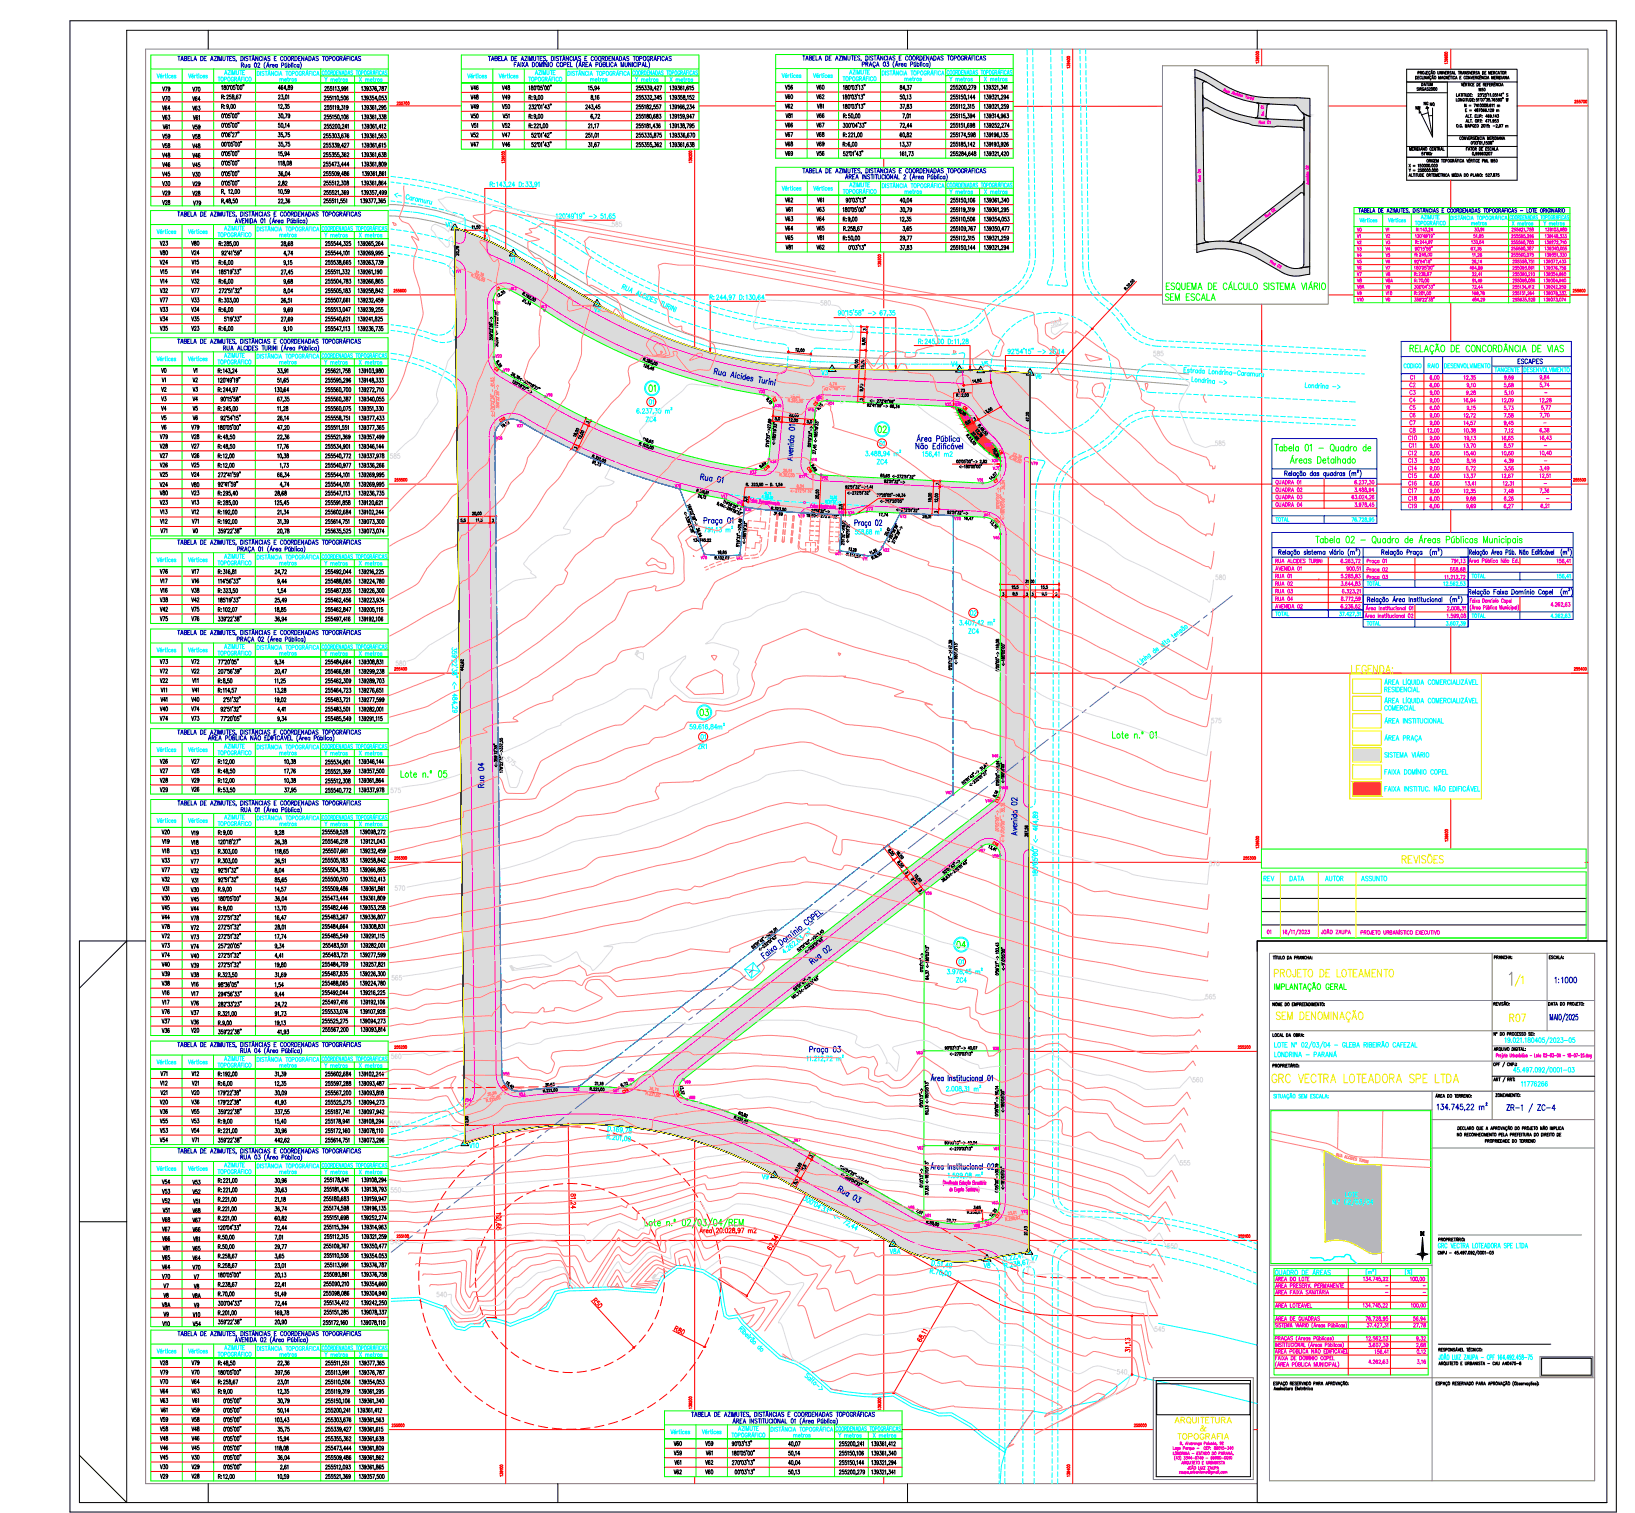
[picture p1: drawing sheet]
<svg xmlns="http://www.w3.org/2000/svg" width="865mm" height="800mm" viewBox="0 0 865 800" stroke-linecap="round" stroke-linejoin="round" font-family="sans-serif">
<defs><g id="words">
<text font-size="8.4" fill="#ff0" x="672" y="574">GRC VECTRA LOTEADORA SPE LTDA</text>
<text font-size="7.5" fill="#0ff" x="714" y="357">LEGENDA:</text>
<text font-size="7.5" fill="#0f0" x="673" y="518">PROJETO DE LOTEAMENTO</text>
<g font-size="7.5" fill="#ff0">
<text x="807" y="523" transform="rotate(-90 807 523)">/1</text>
<text x="798" y="542">R07</text>
</g>
<g font-size="7.1" fill="#0f0">
<text x="616" y="160">SEM ESCALA</text>
<text x="505" y="503">04</text>
</g>
<g font-size="7.1" fill="#0ff">
<text x="464" y="230">02</text>
<text x="369" y="380">03</text>
</g>
<text font-size="6.6" fill="#0ff" x="343" y="208">01</text>
<text font-size="6.6" fill="#ff0" x="621" y="754">ARQUITETURA</text>
<text font-size="6.2" fill="#00f" x="257" y="418" transform="rotate(-90 257 418)">Rua 04</text>
<text font-size="6.2" fill="#dcdcdc" x="206" y="561">560</text>
<text font-size="6.2" fill="#ff0" x="622" y="762">TOPOGRAFIA</text>
<g font-size="5.7">
<text x="101" y="55">V64</text>
<text x="431" y="113">V63</text>
<text x="431" y="118">V64</text>
<text x="85" y="213">V3</text>
<text x="101" y="213">V4</text>
<text x="84" y="218">V4</text>
<text x="101" y="218">V5</text>
<text x="85" y="467">V32</text>
<text x="85" y="497">V72</text>
<text x="85" y="522">V38</text>
<text x="101" y="648">V67</text>
<text x="102" y="678">V7</text>
<text x="86" y="697">V9</text>
<text x="356" y="766">V60</text>
</g>
<g font-size="5.7" fill="#0ff">
<text x="235" y="121">V0</text>
<text x="269" y="140">V1</text>
<text x="314" y="166">V2</text>
<text x="502" y="195">V4</text>
<text x="519" y="195">V5</text>
<text x="802" y="194">ESCAPES</text>
<text x="434" y="199">V3</text>
<text x="547" y="201">V6</text>
<text x="341" y="224">ZC4</text>
<text x="463" y="247">ZC4</text>
<text x="512" y="336">ZC4</text>
<text x="375" y="392" transform="rotate(-90 375 392)">01</text>
<text x="369" y="397">ZR1</text>
<text x="668" y="467">REV</text>
<text x="682" y="467">DATA</text>
<text x="700" y="467">AUTOR</text>
<text x="719" y="467">ASSUNTO</text>
<text x="506" y="511">01</text>
<text x="505" y="521">ZC4</text>
<text x="248" y="608">V10</text>
<text x="403" y="625">V9</text>
<text x="711" y="634">LOTE</text>
<text x="470" y="664">V8A</text>
<text x="520" y="672">V8</text>
<text x="545" y="668">V7</text>
</g>
<g font-size="5.7" fill="#dcdcdc">
<text x="323" y="121">585</text>
<text x="206" y="244">585</text>
<text x="208" y="353">580</text>
<text x="640" y="383">575</text>
<text x="206" y="421">575</text>
<text x="639" y="459">570</text>
<text x="206" y="597">555</text>
<text x="206" y="632">550</text>
<text x="206" y="659">545</text>
<text x="617" y="661">550</text>
<text x="610" y="705">545</text>
<text x="590" y="728">540</text>
</g>
<g font-size="5.7" fill="#f0f">
<text x="745" y="206">C2</text>
<text x="745" y="218">C5</text>
<text x="745" y="230">C8</text>
<text x="744" y="254">C15</text>
<text x="744" y="266">C18</text>
</g>
<g font-size="5.7" fill="#f00">
<text x="347" y="215" transform="rotate(-90 347 215)">01</text>
<text x="465" y="237">01</text>
<text x="513" y="327">02</text>
</g>
<g font-size="5.3">
<text x="85" y="49">V79</text>
<text x="101" y="49">V70</text>
<text x="248" y="49">V46</text>
<text x="248" y="54">V48</text>
<text x="265" y="49">V48</text>
<text x="265" y="54">V49</text>
<text x="415" y="48">V56</text>
<text x="431" y="48">V60</text>
<text x="85" y="54">V70</text>
<text x="85" y="59">V64</text>
<text x="101" y="60">V63</text>
<text x="248" y="59">V49</text>
<text x="265" y="59">V50</text>
<text x="415" y="59">V62</text>
<text x="248" y="64">V50</text>
<text x="431" y="64">V66</text>
<text x="101" y="69">V59</text>
<text x="415" y="68">V66</text>
<text x="431" y="68">V67</text>
<text x="85" y="74">V59</text>
<text x="101" y="74">V58</text>
<text x="248" y="74">V52</text>
<text x="265" y="74">V47</text>
<text x="415" y="73">V67</text>
<text x="431" y="73">V68</text>
<text x="85" y="79">V58</text>
<text x="101" y="79">V48</text>
<text x="248" y="79">V47</text>
<text x="265" y="79">V46</text>
<text x="85" y="84">V48</text>
<text x="85" y="89">V46</text>
<text x="101" y="90">V45</text>
<text x="101" y="95">V30</text>
<text x="85" y="99">V30</text>
<text x="101" y="99">V29</text>
<text x="85" y="104">V29</text>
<text x="101" y="104">V28</text>
<text x="415" y="108">V62</text>
<text x="85" y="109">V28</text>
<text x="102" y="110">V79</text>
<text x="415" y="123">V64</text>
<text x="431" y="123">V65</text>
<text x="84" y="131">V23</text>
<text x="101" y="131">V80</text>
<text x="415" y="128">V65</text>
<text x="84" y="136">V80</text>
<text x="101" y="136">V24</text>
<text x="431" y="133">V62</text>
<text x="101" y="146">V14</text>
<text x="84" y="151">V14</text>
<text x="84" y="156">V32</text>
<text x="101" y="151">V32</text>
<text x="101" y="156">V77</text>
<text x="84" y="161">V77</text>
<text x="101" y="161">V33</text>
<text x="84" y="166">V33</text>
<text x="101" y="166">V34</text>
<text x="84" y="176">V35</text>
<text x="101" y="176">V23</text>
<text x="261" y="198">C3</text>
<text x="85" y="198">V0</text>
<text x="101" y="203">V2</text>
<text x="85" y="208">V2</text>
<text x="101" y="208">V3</text>
<text x="513" y="218" transform="rotate(-90 513 218)">C8</text>
<text x="85" y="223">V5</text>
<text x="101" y="223">V6</text>
<text x="84" y="233">V79</text>
<text x="85" y="228">V6</text>
<text x="101" y="228">V79</text>
<text x="101" y="233">V28</text>
<text x="84" y="238">V28</text>
<text x="101" y="238">V27</text>
<text x="84" y="253">V25</text>
<text x="101" y="253">V24</text>
<text x="84" y="259">V24</text>
<text x="84" y="263">V80</text>
<text x="101" y="263">V23</text>
<text x="101" y="259">V80</text>
<text x="101" y="273">V12</text>
<text x="101" y="283">V0</text>
<text x="84" y="304">V76</text>
<text x="101" y="304">V17</text>
<text x="101" y="309">V16</text>
<text x="84" y="320">V38</text>
<text x="101" y="320">V42</text>
<text x="84" y="325">V42</text>
<text x="84" y="329">V75</text>
<text x="101" y="329">V76</text>
<text x="101" y="325">V75</text>
<text x="84" y="352">V73</text>
<text x="101" y="352">V72</text>
<text x="84" y="362">V22</text>
<text x="84" y="377">V40</text>
<text x="101" y="372">V40</text>
<text x="101" y="377">V74</text>
<text x="84" y="382">V74</text>
<text x="101" y="382">V73</text>
<text x="84" y="405">V26</text>
<text x="101" y="405">V27</text>
<text x="84" y="410">V27</text>
<text x="101" y="410">V28</text>
<text x="84" y="415">V28</text>
<text x="84" y="420">V29</text>
<text x="101" y="420">V26</text>
<text x="101" y="415">V29</text>
<text x="85" y="442">V20</text>
<text x="85" y="457">V33</text>
<text x="100" y="458">V77</text>
<text x="85" y="462">V77</text>
<text x="100" y="463">V32</text>
<text x="100" y="473">V30</text>
<text x="85" y="477">V30</text>
<text x="100" y="478">V45</text>
<text x="85" y="482">V45</text>
<text x="85" y="487">V44</text>
<text x="85" y="492">V78</text>
<text x="100" y="493">V72</text>
<text x="100" y="498">V73</text>
<text x="85" y="502">V73</text>
<text x="100" y="503">V74</text>
<text x="85" y="507">V74</text>
<text x="100" y="508">V40</text>
<text x="85" y="512">V40</text>
<text x="85" y="517">V39</text>
<text x="100" y="518">V38</text>
<text x="100" y="533">V76</text>
<text x="85" y="537">V76</text>
<text x="85" y="542">V37</text>
<text x="100" y="543">V36</text>
<text x="85" y="547">V36</text>
<text x="101" y="547">V20</text>
<text x="101" y="570">V12</text>
<text x="101" y="580">V20</text>
<text x="84" y="590">V36</text>
<text x="101" y="590">V55</text>
<text x="84" y="595">V55</text>
<text x="101" y="595">V53</text>
<text x="84" y="600">V53</text>
<text x="84" y="605">V54</text>
<text x="101" y="600">V54</text>
<text x="85" y="627">V54</text>
<text x="101" y="628">V53</text>
<text x="101" y="633">V52</text>
<text x="85" y="647">V68</text>
<text x="101" y="642">V68</text>
<text x="85" y="652">V67</text>
<text x="85" y="657">V66</text>
<text x="101" y="663">V65</text>
<text x="101" y="667">V64</text>
<text x="85" y="672">V64</text>
<text x="85" y="677">V70</text>
<text x="101" y="672">V70</text>
<text x="86" y="682">V7</text>
<text x="102" y="683">V8</text>
<text x="86" y="687">V8</text>
<text x="101" y="688">V8A</text>
<text x="102" y="693">V9</text>
<text x="85" y="702">V10</text>
<text x="101" y="702">V54</text>
<text x="84" y="723">V28</text>
<text x="101" y="723">V79</text>
<text x="84" y="738">V64</text>
<text x="84" y="743">V63</text>
<text x="101" y="738">V63</text>
<text x="101" y="748">V59</text>
<text x="84" y="753">V59</text>
<text x="101" y="753">V58</text>
<text x="84" y="763">V48</text>
<text x="84" y="768">V46</text>
<text x="101" y="763">V46</text>
<text x="101" y="768">V45</text>
<text x="84" y="773">V45</text>
<text x="101" y="773">V30</text>
<text x="84" y="778">V30</text>
<text x="101" y="778">V29</text>
<text x="372" y="776">V62</text>
<text x="101" y="783">V28</text>
<text x="356" y="781">V62</text>
<text x="372" y="781">V60</text>
</g>
<text font-size="5.3" fill="#0ff" x="755" y="196">RAIO</text>
<g font-size="5.3" fill="#f0f">
<text x="745" y="202">C1</text>
<text x="745" y="210">C3</text>
<text x="745" y="214">C4</text>
<text x="745" y="222">C6</text>
<text x="745" y="226">C7</text>
<text x="744" y="234">C10</text>
<text x="744" y="246">C13</text>
<text x="744" y="242">C12</text>
<text x="744" y="250">C14</text>
<text x="744" y="258">C16</text>
<text x="744" y="262">C17</text>
<text x="744" y="270">C19</text>
</g>
<text font-size="5.3" fill="#ff7f7f" x="430" y="216">C5</text>
<g font-size="4.9" fill="#f0f">
<text x="717" y="123">V0</text>
<text x="717" y="127">V1</text>
<text x="732" y="127">V2</text>
<text x="717" y="134">V3</text>
<text x="732" y="134">V4</text>
<text x="717" y="140">V5</text>
<text x="732" y="140">V6</text>
<text x="717" y="147">V7</text>
<text x="732" y="147">V8</text>
<text x="717" y="154">V8A</text>
<text x="732" y="154">V9</text>
<text x="717" y="161">V10</text>
<text x="732" y="161">V0</text>
<text x="288" y="211">V18</text>
<text x="509" y="223">V27</text>
<text x="529" y="419">V48</text>
<text x="670" y="495">01</text>
<text x="514" y="650">V65</text>
<text x="521" y="649">V64</text>
</g>
<g font-size="4.9" fill="#ff7f7f">
<text x="266" y="155" transform="rotate(-90 266 155)">C1</text>
<text x="412" y="214" transform="rotate(-90 412 214)">C2</text>
<text x="532" y="241" transform="rotate(-90 532 241)">C8</text>
<text x="245" y="584">V54</text>
</g>
<g font-size="4.9">
<text x="89" y="203" transform="rotate(-90 89 203)">V1</text>
<text x="105" y="198" transform="rotate(-90 105 198)">V1</text>
<text x="529" y="256" transform="rotate(-90 529 256)">C7</text>
<text x="361" y="574">V69</text>
</g>
<text font-size="4.9" fill="#0f0" x="499" y="216">V25</text>
<text font-size="4.9" fill="#f00" x="407" y="246">V34</text>
<text font-size="4.9" fill="#0ff" x="778" y="328">TOTAL</text>
<g font-size="4.4">
<text x="782" y="49">M50</text>
<text x="748" y="59">NM</text>
<text x="752" y="57">NG</text>
<text x="756" y="57">NQ</text>
<text x="261" y="190">V20</text>
<text x="266" y="198">V19</text>
<text x="520" y="237">V28</text>
<text x="389" y="268">V16</text>
<text x="393" y="271">V38</text>
<text x="443" y="273">V40</text>
<text x="504" y="276">V78</text>
<text x="466" y="293">V22</text>
<text x="331" y="573">V50</text>
<text x="480" y="640">V66</text>
</g>
<g font-size="4.4" fill="#f0f">
<text x="736" y="123" transform="rotate(-90 736 123)">V1</text>
<text x="717" y="130">V2</text>
<text x="732" y="130">V3</text>
<text x="717" y="137">V4</text>
<text x="732" y="137">V5</text>
<text x="717" y="144">V6</text>
<text x="732" y="144">V7</text>
<text x="717" y="150">V8</text>
<text x="732" y="150">V8A</text>
<text x="717" y="157">V9</text>
<text x="732" y="157">V10</text>
<text x="285" y="164">V13</text>
<text x="437" y="215">V24</text>
<text x="273" y="227">V37</text>
<text x="262" y="234">V36</text>
<text x="396" y="252">V33</text>
<text x="525" y="249">V30</text>
<text x="545" y="247">V79</text>
<text x="422" y="254">V77</text>
<text x="434" y="255">V32</text>
<text x="356" y="259">V76</text>
<text x="448" y="273">V74</text>
<text x="458" y="271">V73</text>
<text x="520" y="274">V44</text>
<text x="370" y="297">V75</text>
<text x="500" y="421">V47</text>
<text x="521" y="425">V49</text>
<text x="524" y="455">V58</text>
<text x="525" y="556">V59</text>
<text x="484" y="559">V60</text>
<text x="266" y="570">V55</text>
<text x="274" y="581">V53</text>
<text x="302" y="578">V52</text>
<text x="364" y="582">V68</text>
<text x="419" y="605">V67</text>
<text x="485" y="609">V62</text>
<text x="524" y="638">V63</text>
<text x="540" y="643">V70</text>
</g>
<g font-size="4.4" fill="#ff7f7f">
<text x="270" y="155">V12</text>
<text x="400" y="209">V23</text>
<text x="422" y="275">V39</text>
<text x="389" y="297">V42</text>
</g>
<text font-size="4.4" fill="#0f0" x="524" y="246">V29</text>
<text font-size="4.4" fill="#f00" x="478" y="464">3</text>
<text font-size="4" x="309" y="225">3</text>
<g font-size="4" fill="#f00">
<text x="494" y="258">3</text>
<text x="428" y="613">3</text>
</g>
<text font-size="4" fill="#f0f" x="485" y="473">3</text>
<g font-size="3.5">
<text x="456" y="176">3</text>
<text x="443" y="272">3</text>
</g>
<g font-size="3.5" fill="#f00">
<text x="454" y="213">3</text>
<text x="494" y="272">3</text>
</g>
<g font-size="2.6" fill="#f0f">
<text x="816" y="209">-</text>
<text x="816" y="225">-</text>
<text x="816" y="237">-</text>
<text x="816" y="245">-</text>
<text x="816" y="257">-</text>
<text x="817" y="265">-</text>
<text x="732" y="681">-</text>
<text x="752" y="681">-</text>
<text x="732" y="685">-</text>
<text x="752" y="685">-</text>
</g>
</g></defs>
<!-- layer: hact ext -->
<g fill="#dbdbdb" stroke="#dbdbdb" stroke-width=".53">
<path d="M241 120l5 2h-5z"/>
<path d="M539 243h6v1z"/>
<path d="M426 251h7z"/>
<path d="M305 575h8z"/>
<path d="M502 667h10z"/>
<path d="M241 141l6 2h-6z"/>
<path d="M246 581h12l-6 1z"/>
<path d="M262 228v1z"/>
<path d="M529 280v1z"/>
<path d="M327 575h2z"/>
<path d="M360 580l3 1z"/>
<path d="M632 37h2h-2z"/>
<path d="M691 61h2z"/>
<path d="M645 128h2z"/>
<path d="M691 141h2z"/>
<path d="M683 146h5z"/>
<path d="M650 128h6z"/>
<path d="M654 128h2z"/>
<path d="M656 129h1z"/>
<path d="M632 41l2 1h-2z"/>
<path d="M633 128h6l-3 1z"/>
<path d="M688 142h1z"/>
<path d="M689 141h1z"/>
<path d="M688 64h2z"/>
<path d="M665 62h5z"/>
<path d="M669 63h2z"/>
<path d="M241 122l10 2-5-2zM241 122l10 2h-10z"/>
<path d="M241 124l15 2-5-2zM241 124l15 2h-15z"/>
<path d="M241 126l21 3-6-3zM241 126l21 3h-21z"/>
<path d="M241 129l26 2-5-2zM241 129l26 2h-26z"/>
<path d="M241 131l30 3-4-3zM241 131l30 3h-30z"/>
<path d="M241 134l42 7-12-7zM241 134l42 7h-42z"/>
<path d="M241 141l46 2-4-2zM241 141l46 2h-40z"/>
<path d="M247 143l43 3-3-3zM247 143l43 3h-37z"/>
<path d="M253 146l41 2-4-2zM253 146l41 2h-36z"/>
<path d="M258 148l41 3-5-3zM258 148l41 3h-35z"/>
<path d="M264 151l39 2-4-2zM264 151l39 2h-33z"/>
<path d="M270 153l38 3-5-3zM270 153l38 3h-34z"/>
<path d="M274 156l38 2-4-2zM274 156l38 2h-33z"/>
<path d="M279 158l37 3-4-3zM279 158l37 3h-33z"/>
<path d="M283 161h34h-1zM283 161h34h-33z"/>
<path d="M284 161l38 3-5-3zM284 161l38 3h-34z"/>
<path d="M288 164l35 1zM288 164l35 1z"/>
<path d="M289 165l40 3-6-3zM289 165l40 3h-35z"/>
<path d="M294 168l36 1-1-1zM294 168l36 1h-35z"/>
<path d="M295 169l41 3-6-3zM295 169l41 3h-36z"/>
<path d="M300 172l39 1-3-1zM300 172l39 1h-37z"/>
<path d="M302 173l41 2-4-2zM302 173l41 2h-38z"/>
<path d="M305 175l44 2-6-2zM305 175l44 2h-39z"/>
<path d="M310 177l40 1-1-1zM310 177l40 1h-39z"/>
<path d="M311 178l46 2-7-2zM311 178l46 2h-41z"/>
<path d="M316 180l43 1-2-1zM316 180l43 1h-42z"/>
<path d="M317 181l48 2-6-2zM317 181l48 2h-44z"/>
<path d="M321 183l49 2-5-2zM321 183l49 2h-45z"/>
<path d="M325 185h47h-2zM325 185h47h-46z"/>
<path d="M326 185l53 2-7-2zM326 185l53 2h-49z"/>
<path d="M330 187l53 1-4-1zM330 187l53 1h-51z"/>
<path d="M332 188l55 1-4-1zM332 188l55 1h-52z"/>
<path d="M335 189l59 2-7-2zM335 189l59 2h-56z"/>
<path d="M338 191h60h-4zM338 191h60h-58z"/>
<path d="M340 191l62 1-4-1zM340 191l62 1h-60z"/>
<path d="M342 192l68 1-8-1zM342 192l68 1h-65z"/>
<path d="M345 193l72 1-7-1zM345 193l72 1h-70z"/>
<path d="M347 194h74zM347 194h74z"/>
<path d="M348 194l77 1zM348 194l77 1z"/>
<path d="M349 195h84zM349 195h84z"/>
<path d="M350 195h90zM350 195h90z"/>
<path d="M350 195l158 1zM350 195l158 1z"/>
<path d="M351 196h162zM351 196h162z"/>
<path d="M351 196h168zM351 196h168z"/>
<path d="M352 196l192 1-25-1zM352 196l192 1h-188z"/>
<path d="M356 197h189zM356 197h189z"/>
<path d="M356 197l189 3v-3zM356 197l189 3h-181z"/>
<path d="M364 200l181 2v-2zM364 200l181 2h-173z"/>
<path d="M372 202l173 2v-2zM372 202l173 2h-165z"/>
<path d="M380 204l165 2v-2zM380 204l165 2h-157z"/>
<path d="M388 206l157 2v-2zM388 206l157 2h-149z"/>
<path d="M396 208l149 1v-1zM396 208l149 1h-141z"/>
<path d="M404 209l141 1v-1zM404 209l141 1h-134z"/>
<path d="M411 210l134 1v-1zM411 210l134 1h-126z"/>
<path d="M419 211h126zM419 211h126h-119z"/>
<path d="M426 211l119 1v-1zM426 211l119 1h-112z"/>
<path d="M433 212h112zM433 212h112z"/>
<path d="M438 212l107 3v-3zM438 212l107 3h-41z"/>
<path d="M504 215h41zM504 215h41z"/>
<path d="M506 215l39 1v-1zM506 215l39 1h-38z"/>
<path d="M507 216h38zM507 216h38h-36z"/>
<path d="M509 216l36 1v-1zM509 216l36 1h-35z"/>
<path d="M510 217l35 1v-1zM510 217l35 1h-33z"/>
<path d="M512 218l33 2v-2zM512 218l33 2h-32z"/>
<path d="M513 220l32 1v-1zM513 220l32 1h-31z"/>
<path d="M514 221l31 3v-3zM514 221l31 3h-30z"/>
<path d="M515 224l30 2v-2zM515 224l30 2h-28z"/>
<path d="M517 226l28 2v-2zM517 226l28 2h-26z"/>
<path d="M519 228l26 3v-3zM519 228l26 3h-24z"/>
<path d="M521 231l24 2v-2zM521 231l24 2h-22z"/>
<path d="M523 233l22 2v-2zM523 233l22 2h-20z"/>
<path d="M525 235l20 2v-2zM525 235l20 2h-17z"/>
<path d="M528 237l17 1v-1zM528 237l17 1h-15z"/>
<path d="M530 238l15 2v-2zM530 238l15 2h-12z"/>
<path d="M533 240l12 1v-1zM533 240l12 1h-9z"/>
<path d="M536 241l9 2v-2zM536 241l9 2h-6z"/>
<path d="M539 243l3 1h3zM542 244h3z"/>
<path d="M405 209l5 1zM405 209l5 1z"/>
<path d="M406 210h5zM406 210h5z"/>
<path d="M407 210h8zM407 210h8h-8z"/>
<path d="M407 210l12 1zM407 210l12 1z"/>
<path d="M408 211h16zM408 211h16h-16z"/>
<path d="M408 211h18zM408 211h18z"/>
<path d="M408 211l25 1zM408 211l25 1h-25z"/>
<path d="M408 212h30zM408 212h30z"/>
<path d="M409 212h29zM409 212h27z"/>
<path d="M409 212h27zM409 212h27z"/>
<path d="M409 212h27zM409 212h26z"/>
<path d="M409 212l25 1 1-1zM409 212l25 1h-25z"/>
<path d="M409 213h25zM409 213h25h-25z"/>
<path d="M409 213h25zM409 213h24z"/>
<path d="M409 213l24 1v-1zM409 213l24 1h-24z"/>
<path d="M409 214h24zM409 214h23z"/>
<path d="M409 214l23 1v-1zM409 214l23 1h-23z"/>
<path d="M409 215h23zM409 215h23z"/>
<path d="M409 215l22 1 1-1zM409 215l22 1h-22z"/>
<path d="M409 216l22 1v-1zM409 216l22 1h-22z"/>
<path d="M409 217l20 26 2-26zM409 217l20 26h-22z"/>
<path d="M407 243l22 1v-1zM407 243l22 1h-22z"/>
<path d="M407 244l22 1v-1zM407 244l22 1h-23z"/>
<path d="M406 245h23zM406 245h23z"/>
<path d="M406 245l23 1v-1zM406 245l23 1h-23z"/>
<path d="M406 246h23zM406 246h23z"/>
<path d="M406 246l23 1v-1zM406 246l23 1h-24z"/>
<path d="M405 247h24zM405 247h24z"/>
<path d="M405 247h24zM404 247h1h24z"/>
<path d="M404 247l25 1zM403 248h26z"/>
<path d="M403 248h26zM403 248h26z"/>
<path d="M403 248h27zM402 248h28z"/>
<path d="M402 248h28zM401 248h29z"/>
<path d="M400 248l30 1zM400 248l30 1z"/>
<path d="M403 249h27zM403 249h27z"/>
<path d="M407 249l24 1zM407 249l24 1z"/>
<path d="M410 250h21zM410 250h21z"/>
<path d="M413 250h18zM413 250h18z"/>
<path d="M417 250h15zM417 250h15z"/>
<path d="M420 250l12 1zM420 250l12 1z"/>
<path d="M425 251h8zM425 251h8z"/>
<path d="M426 251h7zM431 251h3z"/>
<path d="M305 575h12zM300 575h17z"/>
<path d="M300 575h20zM298 575h22z"/>
<path d="M298 575h26zM294 575h30z"/>
<path d="M294 575h33zM291 575h36z"/>
<path d="M291 575l39 1zM288 576h42z"/>
<path d="M288 576h47h-5zM283 576h5h47z"/>
<path d="M283 576h53zM282 576h54z"/>
<path d="M282 576l60 1-6-1zM276 577l6-1 60 1z"/>
<path d="M276 577h66zM276 577h66z"/>
<path d="M276 577l72 1-6-1zM270 578l6-1 72 1z"/>
<path d="M270 578h79zM269 578h80z"/>
<path d="M269 578l85 1-5-1zM264 579l5-1 85 1z"/>
<path d="M264 579l93 1-3-1zM262 580l2-1 93 1z"/>
<path d="M262 580l98 1-3-1zM258 581l4-1 98 1z"/>
<path d="M258 581h106h-4zM255 581h3h106z"/>
<path d="M255 581l111 1-2-1zM252 582l3-1 111 1z"/>
<path d="M252 582l118 1-4-1zM248 583l4-1 118 1z"/>
<path d="M248 583l124 1-2-1zM246 584l2-1 124 1z"/>
<path d="M246 584l131 1-5-1zM246 584l131 1h-131z"/>
<path d="M246 585l137 2-6-2zM246 585l137 2h-137z"/>
<path d="M246 587l143 3-6-3zM246 587l143 3h-143z"/>
<path d="M246 590l150 2-7-2zM246 590l150 2h-150z"/>
<path d="M246 592l155 3-5-3zM246 592l155 3h-155z"/>
<path d="M308 595h93zM308 595h93z"/>
<path d="M246 595h62zM246 595h57z"/>
<path d="M246 595h55zM246 595h57z"/>
<path d="M316 595h86zM316 595h86z"/>
<path d="M322 595h80zM322 595h80z"/>
<path d="M246 595h48h7zM246 595h48h-48z"/>
<path d="M323 595l80 1-1-1zM323 595l80 1h-73z"/>
<path d="M246 595l41 1 7-1zM246 595l41 1h-41z"/>
<path d="M330 596h75h-2zM330 596h75h-68z"/>
<path d="M246 596l34 1 7-1zM246 596l34 1h-34z"/>
<path d="M337 596l70 2-2-2zM337 596l70 2h-63z"/>
<path d="M246 597l27 1 7-1zM246 597l27 1h-27z"/>
<path d="M344 598h64zM344 598h64z"/>
<path d="M345 598l65 1-2-1zM345 598l65 1h-59z"/>
<path d="M246 598l20 1 7-1zM246 598l20 1h-20z"/>
<path d="M351 599l62 1-3-1zM351 599l62 1h-55z"/>
<path d="M246 599l13 2 7-2zM246 599l13 2h-13z"/>
<path d="M358 600l56 1-1-1zM358 600l56 1h-54z"/>
<path d="M360 601l56 1-2-1zM360 601l56 1h-52z"/>
<path d="M246 601l7 2 6-2zM246 601l7 2h-7z"/>
<path d="M364 602l56 2-4-2zM364 602l56 2h-49z"/>
<path d="M371 604h49zM371 604h49z"/>
<path d="M371 604l53 3-4-3zM371 604l53 3h-46z"/>
<path d="M378 607l50 2-4-2zM378 607l50 2h-44z"/>
<path d="M384 609l49 3-5-3zM384 609l49 3h-42z"/>
<path d="M391 612l47 3-5-3zM391 612l47 3h-41z"/>
<path d="M397 615l47 3-6-3zM397 615l47 3h-40z"/>
<path d="M404 618l46 4-6-4zM404 618l46 4h-40z"/>
<path d="M410 622l73 19-33-19zM410 622l73 19h-40z"/>
<path d="M443 641l42 1-2-1zM443 641l42 1h-40z"/>
<path d="M543 642l1 1v-1zM537 643l6-1 1 1z"/>
<path d="M445 642l44 2-4-2zM445 642l44 2h-41z"/>
<path d="M537 643l7 1v-1zM529 644l8-1 7 1z"/>
<path d="M448 644l44 1-3-1zM448 644l44 1h-42z"/>
<path d="M529 644l15 1v-1zM522 645l7-1 15 1z"/>
<path d="M450 645l45 1-3-1zM450 645l45 1h-44z"/>
<path d="M522 645l22 1v-1zM518 646l4-1 22 1z"/>
<path d="M451 646h47h-3zM451 646h47h-45z"/>
<path d="M518 646l26 1v-1zM515 647l3-1 26 1z"/>
<path d="M453 646l48 1-3-1zM453 646l48 1h-47z"/>
<path d="M515 647h29zM511 647h33z"/>
<path d="M454 647h51zM454 647h51z"/>
<path d="M511 647h33zM508 647h36z"/>
<path d="M454 647h54zM454 647h54z"/>
<path d="M454 647l90 11v-11zM454 647l90 11h-72z"/>
<path d="M472 658l72 2v-2zM472 658l72 2h-68z"/>
<path d="M476 660l68 1v-1zM476 660l68 1h-64z"/>
<path d="M480 661l64 1v-1zM480 661l64 1h-63z"/>
<path d="M481 662l57 1 6-1zM481 662l57 1h-55z"/>
<path d="M483 663h55zM483 663h54z"/>
<path d="M484 663l46 1 7-1zM484 663l46 1h-43z"/>
<path d="M487 664h43zM487 664h42z"/>
<path d="M487 664l38 1 4-1zM487 664l38 1h-34z"/>
<path d="M491 665l31 1 3-1zM491 665l31 1h-29z"/>
<path d="M493 666h29zM493 666h27z"/>
<path d="M495 666h25zM495 666h23z"/>
<path d="M497 666h21zM497 666l19 1z"/>
<path d="M499 667h17zM499 667h15z"/>
<path d="M501 667h13zM501 667h11z"/>
<path d="M502 667h8zM505 667h5z"/>
<path d="M241 143l12 3-6-3zM241 143l12 3h-12z"/>
<path d="M241 146l17 2-5-2zM241 146l17 2h-17z"/>
<path d="M241 148l23 3-6-3zM241 148l23 3h-23z"/>
<path d="M241 151l27 2-4-2zM241 151l27 2h-27z"/>
<path d="M267 153h1zM267 153h1z"/>
<path d="M241 153h25zM241 153h26z"/>
<path d="M241 153h25zM241 153h24z"/>
<path d="M268 153h1zM268 153h1z"/>
<path d="M241 153h23h1zM241 153h23h-23z"/>
<path d="M241 153l22 1 1-1zM241 153l22 1h-22z"/>
<path d="M241 154l22 1v-1zM241 154l22 1h-22z"/>
<path d="M241 155l21 1 1-1zM241 155l21 1h-21z"/>
<path d="M241 156l20 1 1-1zM241 156l20 1h-20z"/>
<path d="M241 157l20 1v-1zM241 157l20 1h-20z"/>
<path d="M241 158l20 1v-1zM241 158l20 1h-20z"/>
<path d="M241 159l20 30v-30zM241 159l20 30h-20z"/>
<path d="M241 189l21 42-1-42zM241 189l21 42h-20z"/>
<path d="M242 231l23 337-3-337zM242 231l23 337h-20z"/>
<path d="M245 568l21 2-1-2zM245 568l21 2h-21z"/>
<path d="M245 570l21 1v-1zM245 570l21 1h-20z"/>
<path d="M246 571l20 1v-1zM246 571l20 1h-20z"/>
<path d="M246 572l21 1-1-1zM246 572l21 1h-21z"/>
<path d="M246 573l22 2-1-2zM246 573l22 2h-22z"/>
<path d="M246 575h23h-1zM246 575h23h-23z"/>
<path d="M246 575l24 1-1-1zM246 575l24 1h-24z"/>
<path d="M246 576l26 1-2-1zM246 576l26 1h-26z"/>
<path d="M246 577h27zM246 577h27z"/>
<path d="M246 577h28zM246 577h28z"/>
<path d="M246 577l24 1 5-1zM246 577l24 1h-24z"/>
<path d="M246 578l18 1 6-1zM246 578l18 1h-18z"/>
<path d="M246 579l12 2 6-2zM246 579l12 2h-12z"/>
<path d="M529 240l6 1-2-1zM529 240l6 1h-6z"/>
<path d="M529 241h7zM529 241h7h-7z"/>
<path d="M529 241l9 1-2-1zM529 241l9 1h-9z"/>
<path d="M529 242l10 1zM529 242l10 1z"/>
<path d="M529 243l13 1-3-1zM529 243l13 1h-13z"/>
<path d="M529 244h14zM529 244h14z"/>
<path d="M529 244h16h-2zM529 244h16h-16z"/>
<path d="M529 244l16 2v-2zM529 244l16 2h-16z"/>
<path d="M529 246l16 37v-37zM529 246l16 37h-16z"/>
<path d="M529 283l16 134v-134zM529 283l16 134h-16z"/>
<path d="M529 417l16 35v-35zM529 417l16 35h-16z"/>
<path d="M529 452l15 185 1-185zM529 452l15 185h-15z"/>
<path d="M529 637l15 1v-1zM529 637l15 1h-15z"/>
<path d="M529 638l15 1v-1zM529 638l15 1h-16z"/>
<path d="M528 639l16 2v-2zM528 639l16 2h-16z"/>
<path d="M528 641l16 1v-1zM528 641l16 1h-17z"/>
<path d="M527 642h17zM527 642h17z"/>
<path d="M527 642l10 1 7-1zM527 642l10 1h-11z"/>
<path d="M526 643h11zM526 643h11z"/>
<path d="M526 643l5 1 6-1zM525 644l1-1 5 1z"/>
<path d="M525 644h6zM525 644h4z"/>
<path d="M525 644l2 1 2-1zM524 645l1-1 2 1z"/>
<path d="M261 191l1 2zM261 191l1 2h-1z"/>
<path d="M261 196l28 14-23-14zM261 196l28 14h-27z"/>
<path d="M262 210l34 4-7-4zM262 210l34 4h-34z"/>
<path d="M262 214l41 4-7-4zM262 214l41 4h-41z"/>
<path d="M262 218l49 4-8-4zM262 218l49 4h-49z"/>
<path d="M271 222h40zM271 222h40z"/>
<path d="M262 222h8zM262 222h9z"/>
<path d="M262 222h8zM262 222h8z"/>
<path d="M272 222h39zM272 222h39z"/>
<path d="M262 222h8zM262 222h6z"/>
<path d="M273 222h39h-1zM273 222h39h-38z"/>
<path d="M262 222h5h1zM262 222h5h-5z"/>
<path d="M274 222l40 1-2-1zM274 222l40 1h-39z"/>
<path d="M262 222l4 1 1-1zM262 222l4 1h-4z"/>
<path d="M262 223l3 1 1-1zM262 223l3 1h-3z"/>
<path d="M275 223l44 2-5-2zM275 223l44 2h-40z"/>
<path d="M262 224l2 1 1-1zM262 224l2 1h-2z"/>
<path d="M262 225l1 1 1-1zM262 225l1 1h-1z"/>
<path d="M279 225l44 2-4-2zM279 225l44 2h-40z"/>
<path d="M262 226v2l1-2zM262 226v2z"/>
<path d="M283 227l44 2-4-2zM283 227l44 2h-42z"/>
<path d="M262 228v1zM262 229v2z"/>
<path d="M285 229l48 2-6-2zM285 229l48 2h-43z"/>
<path d="M290 231l44 1-1-1zM290 231l44 1h-43z"/>
<path d="M291 232l51 3-8-3zM291 232l51 3h-46z"/>
<path d="M296 235h48h-2zM296 235h48h-47z"/>
<path d="M297 235l53 2-6-2zM297 235l53 2h-48z"/>
<path d="M302 237l53 2-5-2zM302 237l53 2h-50z"/>
<path d="M305 239l54 1-4-1zM305 239l54 1h-52z"/>
<path d="M307 240l60 2-8-2zM307 240l60 2h-55z"/>
<path d="M312 242h56zM312 242h56z"/>
<path d="M312 242l63 2-7-2zM312 242l63 2h-59z"/>
<path d="M316 244l66 1-7-1zM316 244l66 1h-62z"/>
<path d="M320 245l63 1zM320 245l63 1z"/>
<path d="M321 246l71 1-9-1zM321 246l71 1h-68z"/>
<path d="M324 247l76 1-8-1zM324 247l76 1h-72z"/>
<path d="M328 248h73zM328 248h73z"/>
<path d="M328 248l79 1-6-1zM328 248l79 1h-77z"/>
<path d="M330 249l83 1-6-1zM330 249l83 1h-81z"/>
<path d="M332 250h88h-7zM332 250h88h-87z"/>
<path d="M333 250l93 1-6-1zM333 250l93 1h-92z"/>
<path d="M334 251h100zM334 251h100z"/>
<path d="M336 251h99zM336 251h99z"/>
<path d="M336 251l152 3-53-3zM336 251l152 3h-144z"/>
<path d="M524 255h5zM523 255h1h5z"/>
<path d="M523 255h6zM521 255h8z"/>
<path d="M521 255l8 1zM520 256h9z"/>
<path d="M344 254l176 2-32-2zM344 254l176 2h-171z"/>
<path d="M349 256h180zM349 256h180h-177z"/>
<path d="M352 256l177 3v-3zM352 256l177 3h-169z"/>
<path d="M360 259l169 2v-2zM360 259l169 2h-161z"/>
<path d="M368 261l161 1v-1zM368 261l161 1h-153z"/>
<path d="M376 262l153 2v-2zM376 262l153 2h-145z"/>
<path d="M384 264l145 4v-4zM384 264l145 4h-137z"/>
<path d="M392 268h137zM392 268h137z"/>
<path d="M394 268l135 1v-1zM394 268l135 1h-127z"/>
<path d="M402 269l127 1v-1zM402 269l127 1h-119z"/>
<path d="M410 270h119zM410 270h119z"/>
<path d="M459 270l70 1zM459 270l70 1z"/>
<path d="M413 270h46zM413 270l44 1z"/>
<path d="M417 271h38h2zM417 271h38z"/>
<path d="M466 271h63zM466 271h63h-53z"/>
<path d="M425 271l26 1 4-1zM425 271l26 1z"/>
<path d="M476 271l53 1v-1zM476 271l53 1h-30z"/>
<path d="M445 272h6zM445 272h5z"/>
<path d="M499 272l30 1zM499 272l30 1z"/>
<path d="M504 273l25 1v-1zM504 273l25 1z"/>
<path d="M521 274h8zM521 274h8z"/>
<path d="M522 274h7zM522 274h7z"/>
<path d="M523 274l6 1v-1zM523 274l6 1h-4z"/>
<path d="M525 275h4zM525 275h4h-3z"/>
<path d="M526 275l3 1v-1zM526 275l3 1h-2z"/>
<path d="M527 276l2 1v-1zM527 276l2 1h-1z"/>
<path d="M528 277l1 2v-2zM528 277l1 2h-1z"/>
<path d="M528 279l1 1v-1zM528 279l1 1z"/>
<path d="M529 280v1zM529 281v2z"/>
<path d="M529 419v1zM529 419v1h-1z"/>
<path d="M528 420l1 2v-2zM528 420l1 2h-1z"/>
<path d="M528 422l1 1v-1zM528 422l1 1h-2z"/>
<path d="M527 423l2 1v-1zM526 424l1-1 2 1z"/>
<path d="M526 424l3 22v-22zM497 446l29-22 3 22z"/>
<path d="M524 446h5zM524 446h5z"/>
<path d="M497 446h27zM497 446h25z"/>
<path d="M524 446l5 1zM524 446l5 1z"/>
<path d="M497 446h25zM497 446l24 1z"/>
<path d="M525 447h4zM525 447h4z"/>
<path d="M496 447h25zM496 447h24z"/>
<path d="M526 447l3 1v-1zM526 447l3 1h-2z"/>
<path d="M496 447l23 1 1-1zM495 448l1-1 23 1z"/>
<path d="M527 448h2zM527 448h2h-2z"/>
<path d="M527 448l2 1v-1zM527 448l2 1h-1z"/>
<path d="M528 449l1 1v-1zM528 449l1 1z"/>
<path d="M361 571l158-123h-24zM337 571l158-123-134 123z"/>
<path d="M337 571l24 1v-1zM336 572l1-1 24 1z"/>
<path d="M336 572l24 1 1-1zM335 573l1-1 24 1z"/>
<path d="M335 573h25zM334 573h1h25z"/>
<path d="M334 573h26zM334 574h26z"/>
<path d="M334 574h25h1zM333 574h1h25z"/>
<path d="M333 574h26zM332 575h27z"/>
<path d="M332 575h27zM331 575h28z"/>
<path d="M331 575h28zM330 575h29z"/>
<path d="M330 575h29zM329 575h30z"/>
<path d="M328 575h31zM328 575l31 1z"/>
<path d="M331 576h28zM331 576h28z"/>
<path d="M335 576l24 1v-1zM335 576l24 1h-19z"/>
<path d="M340 577h19zM340 577h19z"/>
<path d="M342 577l18 1-1-1zM342 577l18 1h-13z"/>
<path d="M347 578h13zM347 578h13z"/>
<path d="M349 578l11 1v-1zM349 578l11 1h-8z"/>
<path d="M352 579l9 1-1-1zM352 579l9 1h-4z"/>
<path d="M357 580h4zM357 580h4z"/>
<path d="M357 580h5h-1zM357 580h5z"/>
<path d="M360 580l3 1zM362 581h2z"/>
<path d="M716 395l15 8v-8zM716 395l15 8h-15z"/>
<path d="M632 37l4 1-2-1zM632 37l4 1h-4z"/>
<path d="M632 38l6 1-2-1zM632 38l6 1h-6z"/>
<path d="M632 39l9 2-3-2zM632 39l9 2h-9z"/>
<path d="M632 41l10 1-1-1zM632 41l10 1h-8z"/>
<path d="M634 42h9h-1zM634 42h9h-7z"/>
<path d="M636 42l9 1-2-1zM636 42l9 1h-7z"/>
<path d="M638 43l8 1-1-1zM638 43l8 1h-6z"/>
<path d="M640 44l7 1zM640 44l7 1z"/>
<path d="M641 45h7h-1zM641 45h7h-6z"/>
<path d="M642 45l8 1-2-1zM642 45l8 1h-7z"/>
<path d="M643 46l9 1-2-1zM643 46l9 1h-7z"/>
<path d="M645 47l8 1zM645 47l8 1z"/>
<path d="M645 48l11 1-3-1zM645 48l11 1h-8z"/>
<path d="M648 49h8zM648 49h8z"/>
<path d="M648 49l11 1-3-1zM648 49l11 1h-9z"/>
<path d="M650 50l12 1-3-1zM650 50l12 1h-11z"/>
<path d="M651 51h11zM651 51h11z"/>
<path d="M651 51h15h-4zM651 51h15h-13z"/>
<path d="M653 51l16 1zM653 51l16 1z"/>
<path d="M654 52h18zM654 52h18z"/>
<path d="M654 52h32zM654 52h32z"/>
<path d="M654 52h34zM654 52h34z"/>
<path d="M654 52h34zM654 52h34z"/>
<path d="M654 52h39zM654 52h39z"/>
<path d="M655 52l38 1v-1zM655 52l38 1h-35z"/>
<path d="M658 53l35 1v-1zM658 53l35 1h-32z"/>
<path d="M661 54h32zM661 54h32h-28z"/>
<path d="M665 54l28 1zM665 54l28 1z"/>
<path d="M668 55h25zM668 55h25z"/>
<path d="M672 55l21 1v-1zM672 55l21 1z"/>
<path d="M685 56h8zM685 56h8z"/>
<path d="M685 56h8zM685 56h8z"/>
<path d="M686 56h7zM686 56h7z"/>
<path d="M686 56h7zM686 56h7z"/>
<path d="M686 56h7zM686 56h7z"/>
<path d="M687 56l6 1zM687 56l6 1z"/>
<path d="M687 57l6 1v-1zM687 57l6 1h-5z"/>
<path d="M688 58l5 1v-1zM688 58l5 1h-5z"/>
<path d="M688 59l5 1v-1zM688 59l5 1h-4z"/>
<path d="M689 60l4 1v-1zM689 60l4 1h-2z"/>
<path d="M691 61h2zM692 61h1z"/>
<path d="M645 128h4zM642 128h7z"/>
<path d="M642 128h8zM642 128h8z"/>
<path d="M642 128h10zM640 128h12z"/>
<path d="M640 128h12zM639 128h13z"/>
<path d="M639 128h15zM637 128h17z"/>
<path d="M637 128l18 1zM636 129h19z"/>
<path d="M636 129h21zM635 129h22z"/>
<path d="M635 129h23h-1zM633 129h2h23z"/>
<path d="M633 129l27 1zM633 129l27 1z"/>
<path d="M633 130l30 1-3-1zM633 130l30 1h-30z"/>
<path d="M633 131l31 1-1-1zM633 131l31 1h-31z"/>
<path d="M645 132h19zM645 132h19z"/>
<path d="M633 132h12zM633 132h11z"/>
<path d="M633 132h11zM633 132h9z"/>
<path d="M648 132h17zM648 132h17z"/>
<path d="M651 132h14zM651 132h14z"/>
<path d="M633 132h9zM633 132h6z"/>
<path d="M652 132l14 1-1-1zM652 132l14 1z"/>
<path d="M633 132l3 1 3-1zM633 132l3 1h-3z"/>
<path d="M655 133h13h-2zM655 133h13h-10z"/>
<path d="M658 133l10 1zM658 133l10 1z"/>
<path d="M633 133l1 1 2-1zM633 133l1 1z"/>
<path d="M658 134h11h-1zM658 134h11h-9z"/>
<path d="M660 134l12 2-3-2zM660 134l12 2h-9z"/>
<path d="M663 136l11 1-2-1zM663 136l11 1h-8z"/>
<path d="M666 137l15 4-7-4zM666 137l15 4h-8z"/>
<path d="M673 141h9h-1zM673 141h9h-8z"/>
<path d="M691 141l2 1zM688 142h5z"/>
<path d="M674 141l9 1zM674 141l9 1h-9z"/>
<path d="M688 142h5zM688 142h5z"/>
<path d="M674 142h11zM674 142h11z"/>
<path d="M688 142h5zM686 142h7z"/>
<path d="M675 142h11zM675 142h11z"/>
<path d="M675 142l18 2v-2zM675 142l18 2h-14z"/>
<path d="M679 144l14 1v-1zM679 144l14 1h-13z"/>
<path d="M680 145h13zM680 145h13z"/>
<path d="M680 145h13zM680 145h11z"/>
<path d="M681 145h10zM681 145l9 1z"/>
<path d="M682 146h8zM682 146h7z"/>
<path d="M683 146h6zM683 146h5z"/>
<path d="M683 146h4zM685 146h2z"/>
<path d="M689 97h1zM689 97h1z"/>
<path d="M689 97l1 5v-5zM683 102l6-5 1 5z"/>
<path d="M689 102h1zM689 102h1z"/>
<path d="M683 102h6zM683 102h6z"/>
<path d="M689 102h1zM689 102h1z"/>
<path d="M683 102h6zM683 102h5z"/>
<path d="M689 102h1zM689 102h1z"/>
<path d="M683 102h5zM683 102h5z"/>
<path d="M689 102h1zM689 102h1z"/>
<path d="M683 102h5zM683 102h5z"/>
<path d="M689 102h1zM689 102h1z"/>
<path d="M656 127l32-25h-5zM651 127l32-25-27 25z"/>
<path d="M651 127h5zM651 127h5z"/>
<path d="M651 127h5zM651 127h5z"/>
<path d="M651 127h5zM651 127h5zM651 127h5zM651 127h5z"/>
<path d="M651 127h5zM651 128h5z"/>
<path d="M651 128h5zM650 128h6z"/>
<path d="M650 128h6zM650 128h6z"/>
<path d="M650 128h6zM650 128h6zM650 128h6z"/>
<path d="M650 128h6zM650 128h6z"/>
<path d="M650 128h6zM650 128h6z"/>
<path d="M652 128h4zM652 128h4z"/>
<path d="M652 128h4zM652 128h4z"/>
<path d="M653 128h3zM653 128h3zM654 128h2z"/>
<path d="M655 128l1 1zM655 128l1 1z"/>
<path d="M655 129h1zM655 129h1z"/>
<path d="M632 42h4h-2zM632 42h4h-4z"/>
<path d="M632 42l6 1-2-1zM632 42l6 1h-6z"/>
<path d="M632 43h5zM632 43h5z"/>
<path d="M632 43h5zM632 43h5z"/>
<path d="M632 43h5zM632 43h5z"/>
<path d="M632 43h5zM632 43h5z"/>
<path d="M632 43h5zM632 43l5 1z"/>
<path d="M632 44h5zM632 44h4z"/>
<path d="M632 44h4zM632 44h4z"/>
<path d="M632 44h4zM632 44h4z"/>
<path d="M632 44h4zM632 44h4z"/>
<path d="M632 44l4 6v-6zM632 44l4 6h-4z"/>
<path d="M632 50l4 9v-9zM632 50l4 9h-4z"/>
<path d="M632 59l5 67-1-67zM632 59l5 67h-4z"/>
<path d="M633 126l4 1zM633 126l4 1z"/>
<path d="M633 127h4zM633 127h4z"/>
<path d="M633 127h4zM633 127h4z"/>
<path d="M633 127l5 1zM633 127l5 1z"/>
<path d="M633 128h5zM633 128h5z"/>
<path d="M633 128h5zM633 128h5z"/>
<path d="M633 128h6zM633 128h6z"/>
<path d="M633 128h6zM633 128h6z"/>
<path d="M633 128v1h3zM633 129h3h-3z"/>
<path d="M689 60h1zM689 60h1z"/>
<path d="M690 60l1 1zM690 60l1 1z"/>
<path d="M690 61h1zM690 61h1z"/>
<path d="M690 61h2zM690 61h2z"/>
<path d="M690 61h3zM690 61h3z"/>
<path d="M690 61h3zM690 61h3z"/>
<path d="M690 61l3 1v-1zM690 61l3 1h-3z"/>
<path d="M690 62l3 7v-7zM690 62l3 7h-3z"/>
<path d="M690 69l3 27v-27zM690 69l3 27h-3z"/>
<path d="M690 96l3 7v-7zM690 96l3 7h-3z"/>
<path d="M690 103l3 37v-37zM690 103l3 37h-3z"/>
<path d="M690 140h3zM690 140h3z"/>
<path d="M690 140l3 1zM690 140l3 1z"/>
<path d="M690 141h3zM690 141h3z"/>
<path d="M690 141h3zM690 141h3z"/>
<path d="M689 141h4zM689 141h2z"/>
<path d="M689 141h2zM689 141h2z"/>
<path d="M689 141h2zM689 141h1z"/>
<path d="M636 51h1zM636 51h1z"/>
<path d="M636 51l1 1zM636 51l1 1z"/>
<path d="M636 52h1zM636 52h1z"/>
<path d="M636 52l6 3zM636 52l6 3h-6z"/>
<path d="M636 55l9 1-3-1zM636 55l9 1h-9z"/>
<path d="M636 56l10 1-1-1zM636 56l10 1h-10z"/>
<path d="M638 57h8zM638 57h8z"/>
<path d="M636 57h2zM636 57h2z"/>
<path d="M636 57h2zM636 57h2z"/>
<path d="M638 57h9zM638 57h9z"/>
<path d="M636 57h2zM636 57h1z"/>
<path d="M639 57h8zM639 57h8z"/>
<path d="M636 57h1zM636 57h1z"/>
<path d="M636 57h1zM636 57h1z"/>
<path d="M639 57l9 1-1-1zM639 57l9 1h-8z"/>
<path d="M636 57h1zM636 57l1 1z"/>
<path d="M640 58l11 1-3-1zM640 58l11 1h-9z"/>
<path d="M642 59h9zM642 59h9z"/>
<path d="M642 59l12 1-3-1zM642 59l12 1h-10z"/>
<path d="M644 60l12 1-2-1zM644 60l12 1h-10z"/>
<path d="M646 61h11zM646 61h11z"/>
<path d="M646 61l15 1-4-1zM646 61l15 1h-13z"/>
<path d="M648 62h15zM648 62h15z"/>
<path d="M649 62h15zM649 62h15z"/>
<path d="M650 62l17 1zM650 62l17 1z"/>
<path d="M650 63h19zM650 63h19z"/>
<path d="M651 63h20zM651 63h20z"/>
<path d="M651 63h29zM651 63h29h-28z"/>
<path d="M689 63h1zM689 63h1z"/>
<path d="M689 63h1zM689 63h1z"/>
<path d="M689 63l1 1zM689 64h1z"/>
<path d="M689 64h1zM688 64h2zM688 64h2z"/>
<path d="M652 63l36 1zM652 63l36 1z"/>
<path d="M654 64h36zM654 64h36h-34z"/>
<path d="M656 64l34 1v-1zM656 64l34 1h-32z"/>
<path d="M658 65h32zM658 65h32h-29z"/>
<path d="M661 65l29 1v-1zM661 65l29 1h-28z"/>
<path d="M662 66h28zM662 66h28z"/>
<path d="M663 66l27 1zM663 66l27 1z"/>
<path d="M666 67h24zM666 67h24z"/>
<path d="M676 67h14zM676 67h14z"/>
<path d="M667 67h9zM667 67h8z"/>
<path d="M679 67h11zM679 67h11z"/>
<path d="M669 67h6zM669 67h5z"/>
<path d="M679 67h11zM679 67h11z"/>
<path d="M673 67h1zM673 67h1z"/>
<path d="M684 67h6zM684 67h6z"/>
<path d="M685 67h5zM685 67h5z"/>
<path d="M688 67h2zM688 67h2z"/>
<path d="M689 67l1 1zM689 67l1 1z"/>
<path d="M689 68h1zM689 68h1z"/>
<path d="M689 68h1zM689 68h1z"/>
<path d="M689 68h1zM689 68h1z"/>
<path d="M665 54l1 1zM665 54l1 1z"/>
<path d="M665 55h2zM665 55h2z"/>
<path d="M666 55h2zM666 55h2z"/>
<path d="M666 55h3zM666 55h3z"/>
<path d="M666 55h5zM666 55h5z"/>
<path d="M666 55h6zM666 55h6z"/>
<path d="M666 55h6zM666 55h5z"/>
<path d="M666 55h5zM666 55h5z"/>
<path d="M666 55h5zM666 55h5z"/>
<path d="M666 55h5zM666 55h5z"/>
<path d="M666 55h5zM666 55h5z"/>
<path d="M666 55h5zM666 55h5z"/>
<path d="M666 55h5zM666 55h5z"/>
<path d="M666 55h5zM666 55h5z"/>
<path d="M666 55h5zM666 55l4 1zM666 56h4zM666 56h4z"/>
<path d="M666 56h4zM666 56h4z"/>
<path d="M666 56h4zM666 56h4z"/>
<path d="M666 56l4 5v-5zM666 56l4 5h-5z"/>
<path d="M665 61h5zM665 61h5z"/>
<path d="M665 61l5 1zM665 61l5 1z"/>
<path d="M665 62h5zM665 62h5z"/>
<path d="M665 62h5zM665 62h5z"/>
<path d="M665 62h5zM665 62h5z"/>
<path d="M665 62h5zM665 62h5zM665 62h5zM665 62h5z"/>
<path d="M665 62h5zM665 62h5z"/>
<path d="M665 62h5zM665 62h5zM665 62h5z"/>
<path d="M665 62h5zM665 62h5z"/>
<path d="M665 62h5zM664 62h6z"/>
<path d="M664 62h6zM664 62h6z"/>
<path d="M665 62h5zM665 62h5z"/>
<path d="M666 62l4 1zM666 62l4 1z"/>
<path d="M667 63h3zM667 63h3z"/>
<path d="M668 63h3zM668 63h3z"/>
<path d="M669 63h2zM669 63h2z"/>
<path d="M669 63h2zM670 63h1z"/>
</g>
<g fill="#b85c00" stroke="#b85c00" stroke-width=".53">
<path d="M506 215l1 1z"/>
<path d="M506 216h3zM506 216h3h-3z"/>
<path d="M506 216l4 1-1-1zM506 216l4 1h-4z"/>
<path d="M506 217l6 1-2-1zM506 217l6 1h-5z"/>
<path d="M507 218h5zM507 218h5z"/>
<path d="M507 218l6 2-1-2zM507 218l6 2h-6z"/>
<path d="M509 224l7 1-1-1zM509 224l7 1h-6z"/>
<path d="M510 225l7 1-1-1zM510 225l7 1h-6z"/>
<path d="M511 226l7 1-1-1zM511 226l7 1h-6z"/>
<path d="M512 227l7 1-1-1zM512 227l7 1h-7z"/>
<path d="M512 228l8 2-1-2zM512 228l8 2h-6z"/>
<path d="M514 230l7 1zM514 230l7 1z"/>
<path d="M514 231l9 2-2-2zM514 231l9 2h-7z"/>
<path d="M516 233h7zM516 233h7z"/>
<path d="M516 233l9 2-2-2zM516 233l9 2h-7z"/>
<path d="M518 235h8h-1zM518 235h8h-8z"/>
<path d="M518 235l8 1v-1zM518 235l8 1h-7z"/>
<path d="M519 236l8 1-1-1zM519 236l8 1h-7z"/>
<path d="M520 237l8 1-1-1zM520 237l8 1h-7z"/>
<path d="M521 238l7 1v-1zM521 238l7 1h-6z"/>
<path d="M522 239l7 1-1-1zM522 239l7 1h-5z"/>
<path d="M524 240h5zM524 240h5z"/>
<path d="M524 240l5 2v-2zM524 240l5 2h-3z"/>
<path d="M716 413l15 8v-8zM716 413l15 8h-15z"/>
</g>
<!-- layer: predial projeto -->
<g fill="none" stroke="#0f0" stroke-width=".53">
<path d="M261 159v30a9 9 0 0 0 5 7 362 362 0 0 0 76 39l17 5 16 4 25 4M270 153l18 11M270 153a6 6 0 0 0-9 6M288 164a293 293 0 0 0 118 45 6 6 0 0 1 3 6M409 215l-2 28M437 212a6 6 0 0 0-6 5l-2 28a6 6 0 0 0 5 6l86 5M438 212l66 3M514 221a12 12 0 0 0-9-6 54 54 0 0 0 24 29 12 12 0 0 0-4-9M360 259l24 5 8 4h2M407 243a6 6 0 0 1-7 5M529 246a9 9 0 0 1-9 9M476 271l-17-1-9 2h-5"/>
<path d="M504 273l17 1a9 9 0 0 1 8 9v134a9 9 0 0 1-3 7l-193 150a14 14 0 0 1-10 1h-17M529 401l-25 19M529 452a6 6 0 0 0-3-5 6 6 0 0 0-7 1l-158 123a6 6 0 0 0-2 6 6 6 0 0 0 5 4 221 221 0 0 1 56 23l63 37M529 452v185a9 9 0 0 1-7 8 51 51 0 0 1-33-1M489 471v173M489 556h40M489 606h40M482 641l7 3"/>
</g>
<!-- layer: cotas vias -->
<g fill="none" stroke="#f00" stroke-width=".53">
<path d="M258 122h-12M601 149l-45 48M455 176h4l-1 9h-3h3v15h-4h4l-1 10h-3M455 173l-1 40M417 185v1l12 1v-1M409 220v3h5v-3v3l12 1v-2v2l5 1v-3M409 216v4l22 2v-5M516 220l2 2-3 1-1-2 1 2-4 3-2-2M524 201v1l-14 2v-2M529 215l-11 7M309 224l2 1-5 11-2-1 2 1-1 3-3-2M310 221l-8 16"/>
<path d="M435 251h-1v21M497 257v12M497 254h-3l-1 18h3M262 275v-2h-20v2M262 273v4h-3v-4v4h-11v-4v4h-6v-4M396 263v2M446 267v2M529 308v1h31v-1M529 309v3h16v-3v3h15v-3M529 312v3h3v-3v3l10 1v-4M542 316h.1M542 316h3"/>
<path d="M545 312v4h3v-4v4h9v-4v4h3v-4M470 447l19 24M470 447l-2 2 5 6 2-2-2 2 5 6 2-2M482 462l-2 2 5 7 2-2M427 612l2 1-5 10-3-1 3 1-3 5-2-1M430 610l-1-1-10 18h1"/>
</g>
<g fill="none" stroke="#000" stroke-width=".53">
<path d="M250 120v-1v2M251 120v-1v2M253 119h-1v1h1v1h-1M252 121h.1M595 153v-1l1 1M596 153h.1M596 151h1v1M597 152h.1M597 151v-1l1 1M599 150v1M456 180l1 1v-1v1M421 184v2"/>
<path d="M422 185v-1l1 1-1 1h1M423 186h.1M453 194v1l-1-1h2M454 193h.1M456 193v1l1-1v1M457 182h-1h1M457 195h-1M457 193h.1M458 181h.1M418 219v1M419 219h1l-1 1h1M455 204l1 1v-1v1"/>
<path d="M455 206l1 1h-1l1-1v1M456 206h1M515 201v1M516 202v-1v1M517 202h.1M518 201h-1h1v1h-1M521 218v1M521 217h1v1M523 218h.1M523 216v1h1h-1M303 231h2M304 229v1l1-1v1z"/>
<path d="M304 237v-1l1 1M305 229h1M306 232h1M308 231l-1-1v1M308 230v1M411 221h-1h1v1h-1M411 222h.1M418 222v-1v2M419 222v-1v1l-1 1h1M420 223h-1M420 220v1M428 222h-1v1h1h-1"/>
<path d="M428 224h.1M515 221h1v1M244 274v1l1 1h-1M245 276h.1M246 274v1v1M250 271h1l-1 1h1M252 275v-1v2M252 272v1M253 275v-1v2M254 276h.1M255 274l-1 1h1v1h-1M260 275h1v1h-1"/>
<path d="M432 260v1v-1h1v1M433 263v1l-1-1v1M433 261v1M444 267l1 1v-1v1M491 264h1h1zM493 265h-2M493 263h.1M496 265h-1v1M496 263v1M496 264v1l-1-1v1M530 313h1v2h-1M535 310h1v1"/>
<path d="M537 314h-1v-1h1v1h-1M537 310h-1h1v1h-1M537 315h.1M538 311h-1M538 313v1M539 310h-1h1v1h-1M543 307v1M543 314h1v1h-1M544 307v1M545 308v1M546 314h1h-1l1 1h-1M551 310v1"/>
<path d="M552 314h-1v-1l1 1-1 1M552 310l1 1h-1M553 315h-1M553 311v1M554 313h-1v1h1v1l-1-1M554 310v1h-1M559 314v1h-1M470 449h1l-1 1zM471 451h-1M475 456h1v-1l-1 2zM475 450h1l-2 1M475 451h1l-1 1v-1h1"/>
<path d="M476 453h-1M476 457h-1M482 465v1l1-1v-1l-1 1h1M483 466h-1M485 462l-1 1M485 465h.1M486 463h-1v1h-1M422 619v1l-1-2v1M423 618h.1M424 619h1M424 618h2M425 616l1 1v-1v1"/>
<path d="M426 618h.1M420 625v1l1-1v1M421 623v1h1v1M422 625h.1"/>
<circle cx="254" cy="120" r=".7"/>
<circle cx="599" cy="149" r=".7"/>
<circle cx="599" cy="148" r=".7"/>
<circle cx="457" cy="179" r=".7"/>
<circle cx="424" cy="185" r=".7"/>
<circle cx="425" cy="185" r=".6"/>
<circle cx="453" cy="193" r=".7"/>
<circle cx="453" cy="192" r=".6"/>
<circle cx="453" cy="191" r=".6"/>
<circle cx="456" cy="192" r=".6"/>
<circle cx="456" cy="191" r=".7"/>
<circle cx="421" cy="219" r=".7"/>
<circle cx="422" cy="220" r=".7"/>
<circle cx="456" cy="204" r=".7"/>
<circle cx="519" cy="201" r=".7"/>
<circle cx="524" cy="216" r=".6"/>
<circle cx="305" cy="228" r=".7"/>
<circle cx="306" cy="227" r=".7"/>
<circle cx="308" cy="229" r=".7"/>
<circle cx="308" cy="228" r=".6"/>
<circle cx="412" cy="221" r=".7"/>
<circle cx="421" cy="222" r=".7"/>
<circle cx="422" cy="222" r=".6"/>
<circle cx="429" cy="223" r=".7"/>
<circle cx="432" cy="259" r=".7"/>
<circle cx="251" cy="271" r=".6"/>
<circle cx="253" cy="271" r=".6"/>
<circle cx="254" cy="271" r=".7"/>
<circle cx="432" cy="262" r=".6"/>
<circle cx="492" cy="262" r=".7"/>
<circle cx="492" cy="261" r=".7"/>
<circle cx="495" cy="263" r=".6"/>
<circle cx="495" cy="261" r=".6"/>
<circle cx="546" cy="307" r=".7"/>
<circle cx="547" cy="307" r=".7"/>
<circle cx="472" cy="451" r=".7"/>
<circle cx="472" cy="452" r=".7"/>
<circle cx="477" cy="453" r=".7"/>
<circle cx="477" cy="457" r=".7"/>
<circle cx="477" cy="454" r=".7"/>
<circle cx="477" cy="458" r=".7"/>
<circle cx="484" cy="466" r=".7"/>
<circle cx="484" cy="467" r=".7"/>
<circle cx="486" cy="465" r=".7"/>
<circle cx="487" cy="466" r=".7"/>
<circle cx="422" cy="618" r=".7"/>
<circle cx="423" cy="617" r=".7"/>
<circle cx="423" cy="616" r=".7"/>
</g>
<!-- layer: vertice -->
<g fill="#0ff" stroke="#0ff" stroke-width=".53">
<path d="M245 605h1z"/>
<path d="M409 622h1z"/>
<path d="M410 622v-1z"/>
<path d="M472 657v1z"/>
<path d="M245 604l1 1zM245 604l1 1zM245 605h1z"/>
<path d="M246 604v1zM246 604v1zM246 604v1z"/>
<path d="M544 197h1zM544 197h1z"/>
<path d="M544 198l1-1zM545 197v1zM545 197v1z"/>
<path d="M409 621l1 1zM409 621l1 1zM409 622h1z"/>
<path d="M410 621v1zM410 621v1zM410 621v1z"/>
<path d="M472 658h1zM472 658h1zM472 658h1z"/>
<path d="M473 657l-1 1zM472 657v1zM472 657v1z"/>
</g>
<!-- layer: SELO -->
<g fill="#bababa" stroke="#bababa" stroke-width=".53">
<path d="M701 608l1 1h-1z"/>
<path d="M726 663h3z"/>
<path d="M701 609l3 1zM701 609l3 1h-3z"/>
<path d="M701 610l7 2-4-2zM701 610l7 2h-7z"/>
<path d="M701 612l9 1-2-1zM701 612l9 1h-9z"/>
<path d="M701 613l11 1-2-1zM701 613l11 1h-11z"/>
<path d="M701 614l13 1-2-1zM701 614l13 1h-13z"/>
<path d="M701 615h15h-2zM701 615h15h-15z"/>
<path d="M701 615l17 1zM701 615l17 1z"/>
<path d="M701 616h19zM701 616h19z"/>
<path d="M701 616h26zM701 616h26z"/>
<path d="M701 616h27zM701 616h27z"/>
<path d="M701 616h30zM701 616h30z"/>
<path d="M701 616l30 40v-40zM701 616l30 40h-30z"/>
<path d="M707 656h24zM707 656h24z"/>
<path d="M701 656h6zM701 656h4z"/>
<path d="M701 656h4zM701 656h4z"/>
<path d="M709 656h22zM709 656h22z"/>
<path d="M701 656h4zM701 656h2z"/>
<path d="M712 656l19 1v-1zM712 656l19 1h-17z"/>
<path d="M701 656v1l2-1zM701 656v1z"/>
<path d="M714 657l17 1v-1zM714 657l17 1h-15z"/>
<path d="M716 658l15 1v-1zM716 658l15 1h-14z"/>
<path d="M717 659l14 3v-3zM717 659l14 3h-7z"/>
<path d="M724 662l7 1v-1zM724 662l7 1z"/>
<path d="M725 663h6zM725 663h5z"/>
<path d="M725 663h5zM725 663h4z"/>
<path d="M726 663h2zM726 663h2z"/>
</g>
<g fill="none" stroke="#000" stroke-width=".53">
<path d="M37 11h818v789h-818zM110 16v10M295 16v10M480 16v10M665 16v10M632 41l6 2M632 41v-4l6 2a62 62 0 0 0 28 12l20 1M632 41l1 88M636 50l1 2M636 50v9a1.8 1.8 0 0 1 3-2 77 77 0 0 0 35 10h2h12l1 1 1 1v-7l-1 1-1 1-17-1a64 64 0 0 1-34-11M638 43a67 67 0 0 0 34 12l13 1 2 1a9 9 0 0 0 6 4M638 43h-1l-1 1 1 82a1.8 1.8 0 0 0 2 2"/>
<path d="M665 54l1 1-1 6-1 1M665 54l7 1-2 1M670 56v6l1 1-7-1M686 52h7v9M689 60l4 1M689 59l1 3v78l-2 2M693 61v84M689 97l-38 30M690 96l-1 1M690 96v7M688 102a1.2 1.2 0 0 1 1 0 1.2 1.2 0 0 1 1 1M688 102l-32 25a1.2 1.2 0 0 0 0 1 1.2 1.2 0 0 0 1 1"/>
<path d="M633 129v5a40 40 0 0 1 33 3l13 7a20 20 0 0 0 14 1M639 128l-6 1M650 128l7 1M650 128h-11M651 127l-1 1M657 129l5 2 6 2M657 129h.1M668 134l13 7M681 141l3 1h4M693 141l-5 1M667 475h172M67 498l-25 25"/>
<path d="M77 498h-35v297h808M667 482h172M667 489h172M665 503v-5h185h-185v297h185M674 506h.1M674 506v1M675 506v1M675 505h.1M675 506h1M676 506v1M676 506l1 1v-1M678 506v1"/>
<path d="M681 506h1v1h-1zM682 507l1-1v1M683 507h.1M685 506h1h-1v1M686 506h1h-1v1M687 506v1M687 507l1-1v1M688 507h.1M690 506v1l-1-1v1M691 506h-1v1h1M691 506h1M691 506v1"/>
<path d="M692 506v1M693 507v-1l1 1M693 507h1M694 506h.1M694 507h.1M791 506v-1v2M792 506h1l-1-1v2M792 506l1 1M793 507l1-2v2M793 506h1M795 505v2l-1-2v2M797 506l-1-1v1v1h1"/>
<path d="M797 506h1M797 505v2M798 505v2M798 507l1-2v2M799 506h.1M800 506h.1M800 507h.1M820 506h.1M820 505v2M822 506h-1l1 1h-1M823 506l-1-1v1v1h1M823 507l1-2v2"/>
<path d="M823 506h1M825 505v2M826 507v-2l1 2M826 506h.1M827 506h.1M827 507h.1M674 530v2l-1-2v2M676 532v-2l1 2v-2v2M678 531h.1M678 530v2M680 530l1 1-1 1zM684 531h.1"/>
<path d="M684 530v2M685 532v-2v2l1-2v2M686 531l1-1h-1v2M688 531v-1v2M688 531v1M689 531h.1M690 530h-1v2h1M690 531h.1M691 530h-1v2h1M692 530v2l-1-2v2M692 530l1 1v1h-1zM694 530v2"/>
<path d="M694 532v-2l1 2v-2v2M696 531h.1M697 530h-1v2h1M698 530v2l-1-2v2M698 530h1M699 530v2M701 531h.1M701 532h.1M790 531h1v-1h-1v2M791 531v1M792 531h.1M792 530v2"/>
<path d="M793 530v2l1-2M794 530v2M795 530v1M796 532v-2l1 2M796 531h1M796 530h.1M798 531h.1M798 532h.1M819 530h1v2h-1zM821 532v-2l1 2M821 531h.1M822 530h1"/>
<path d="M822 530v2M823 532l1-2v2M823 531h1M826 530v2zM829 531h1v-1h-1v2M831 531v-1v2M831 531v1M834 530v2l-1-1M834 531h1M835 530h-1v2h1M835 530h1M836 530v2"/>
<path d="M838 531h.1M838 532h.1M673 547v1h1M677 547h-1v1h1M677 548l1-1v1M677 548h1M678 547v1h1M681 547v1zM682 548v-1l1 1M682 548h1M686 547h1h-1v1h1l-1-1M687 547h1h-1v1"/>
<path d="M687 547l1 1M688 548l1-1v1M688 548h1M690 547h.1M690 548h.1M790 556l1-2v2M791 555h.1M791 546v2l-1-2v2M792 546h.1M792 555h1v-1h-1v2M792 555l1 1M794 555v1"/>
<path d="M794 546v1v1zM794 554l1 2v-2M796 554v2M796 554l1 2v-2M797 547h1v-1h-1v2M799 547l1-1h-1v2M799 547l1 1M800 554h1v1l-1 1zM801 554v2M802 546l-1 1 1 1v-1M803 554h-1v1h1h-1M803 547h.1"/>
<path d="M803 554v2M803 546v2M803 554h1M804 554v2M805 556v-2l1 2M805 546h-1l1 1h-1M805 555h.1M806 546h-1l1 1h-1M806 554v2h1M807 554h.1M807 555h.1M810 546h-1l1 1h-1"/>
<path d="M810 547h.1M811 546h-1v2h1M811 546v2M812 547h.1M812 546h.1M673 564l1-1h-1v1M675 563v1M675 563l1 1M677 564l1-1h-1v1M679 563v1M680 563v1M680 563h1"/>
<path d="M681 563h-1v1M682 563h.1M682 563v1M683 564v-1l1 1M683 564h.1M683 562v1M684 563h1h-1v1M684 563l1 1M685 563v1M687 564h.1M687 563h.1M760 580h.1"/>
<path d="M760 578v1M761 580l1-1h-1v1M761 580h1M762 580h1M763 579h-1v1h1M764 580h.1M766 579h1l-1 1zM770 579h.1M770 579v1M771 580h.1M772 579h-1v1h1M772 580l1-1h-1v1"/>
<path d="M772 580h1M773 580l1-1h-1v1M774 580h.1M774 580h1M775 579h-1v1h1M776 579v1v-1v1M778 579h.1M789 569h55M790 572l1-2v2M790 571h1M791 562l-1 1v1l1-1M791 578h1l-1 2h1"/>
<path d="M791 563h1v-1h-1v2M792 571v-1v2M792 571v1M793 563h.1M793 570h1M793 570v2M794 562h-1v2M795 578v2l-1-2v2M795 579h1M796 578h-1v2h1M796 562l-1 2M796 570l-1 2"/>
<path d="M796 580l1-2v2M797 579h.1M798 571v-1v2M798 580v-2v2l1-2v2M798 571l1 1M798 562l-1 1 1 1v-1M799 571l1-1h-1v2M799 579h1M799 571l1 1M800 562v2l-1-2v2M800 578h-1v2h1M800 563h1v-1h-1v2"/>
<path d="M800 570h1M801 570v2M801 578v2l-1-2v2M801 571h.1M802 578h1M802 562v1h-1M802 578v2M802 563h.1M804 580h.1M804 579h.1M760 580v-1l1 1M763 580l1-1v1"/>
<path d="M771 596h1v1h-1zM772 599v2l-1-2v2M773 597h.1M773 596v1M775 596h-1v1h1M775 600l1-1h-1v2M775 596v1h1M775 600l1 1M776 597l1-1v1M776 600h1M776 597h1M777 599h-1v2h1"/>
<path d="M777 597l1-1h-1v1M778 597h.1M778 600v-1l-1 1v1l1-1M778 580h.1M781 599v2l-1-2v2M781 600h1M781 599v2M782 597v1M782 599v2M782 596l1 1v-1M783 600h.1M783 599v2"/>
<path d="M784 597h.1M785 596h-1v1h1M785 600l-1-1v1v1l1-1M785 599v2M786 597l1-1v1M786 597h1M787 600h.1M788 599h-1v2h1M789 597v-1l1 1M789 597h.1M789 599v2l-1-2v2M789 599h1"/>
<path d="M790 599v2M790 597h1v-1h-1v1M791 597l1-1h-1v1M792 597h.1M794 596v1l1-1M794 600h1M795 597l1-1v1M795 599h-1v2h1M795 597h1M796 599v2M797 597v1M797 596h-1l1 1"/>
<path d="M798 597v-1l1 1M798 597h1M798 596h.1M800 600h1v-1h-1v2M801 600v1M802 596v1zM802 600h.1M802 599v2M803 600h.1M804 599h-1v2M804 600h.1M805 599h-1v2h1"/>
<path d="M805 599v2M805 597h1v-1h-1v1M806 599h.1M806 599v2M807 599v2v-2M807 597v-1v1M807 597h1M808 600l1-1h-1v2M808 600l1 1M810 596v1h-1M810 597h1M811 596h-1v1h1"/>
<path d="M811 596h1M812 599v2zM812 596v1M815 599h1v2h-1zM816 596v1l-1-1v1M816 597l1-1v1M817 597h.1M817 596h.1M817 599v2M817 600l1-1h-1v2M818 600v1M819 600h.1"/>
<path d="M819 599v2M820 599v2M820 596v1M820 599h1M821 599v2M821 597v-1v1l1-1v1M822 597h1v-1h-1v1M823 596v1h1M824 599h1l-1 2zM824 596v1M825 600h1M826 596h-1v1h1"/>
<path d="M826 599h-1v2h1M826 597l1-1v1M826 597h1M785 601v-2l1 2v-2v2M786 603h1h-1v1M787 603h1h-1v1M787 603l1 1M790 603h1h-1v1M791 603h1h-1v1M791 603l1 1M792 603v1M793 603h.1"/>
<path d="M793 600h1v-1h-1v2M794 603h-1v1h1M794 603h1v1h-1zM795 604l1-1v1M795 604h1M797 601v-2l1 2M797 603v1zM797 600h.1M798 603h.1M799 603h-1v1h1M799 600h1v-1h-1v2M800 603h1v1h-1z"/>
<path d="M804 603h1M804 603v1M805 603h.1M806 603h-1v1h1M806 603h1h-1v1M807 603v1M807 603h1h-1v1M808 603v1M809 603h.1M809 601l1-2v2M809 600h1M810 603h-1v1h1"/>
<path d="M811 603v1l-1-1v1M42 646h25M752 651l1 2v-2v2l-1-1v1zM753 655l-1 8h1v-8v8M761 656l1-1h-1v1M762 655h1h-1v1M763 655v1M765 656l1-1h-1v1M766 655h1h-1v1M767 655v1M768 655v1M768 655h1"/>
<path d="M769 655h-1v1h1M769 655h1M770 655v1M770 656l1-1v1M770 656h1M771 654v1M772 655v1M772 655l1 1M773 655v1M775 655h.1M775 656h.1M750 663h3l-1 1 1 2v-2v-1v3"/>
<path d="M750 663l2 1M752 663h-2M753 663h2h-2zM755 663l-2 1M762 662h-1v1h1M763 662v1l-1-1v1M763 663l1-1h-1v1M765 662v1M767 663h1M770 663v-1v1M771 662l1 1h-1M772 663h.1"/>
<path d="M773 663v-1v1M775 662l-1 1v-1l1 1h-1M775 662h1l-1 1M776 663h.1M779 662l-1 1v-1l1 1h-1M779 662h1l-1 1h1M782 661l-2 3M785 662h1v1M786 663h2M789 662h1v1h-1M761 711h59M761 714l1-1h-1v2"/>
<path d="M762 714v1M762 714h1M763 713h-1v2h1M764 713v1M765 714h1v-1h-1v2M768 713v2l-1-2v2M770 713h-1l1 1h-1M770 715l1-2v2M770 714h1M771 713h.1M771 713l1 2v-2M773 714h.1"/>
<path d="M773 713v2M774 713v2M776 713h1M776 713v2M777 714h1M778 713h-1M778 713h-1v2h1M779 713l-1 1h1M780 713v2l-1-2v2M781 713v2M782 713l-1 1h1M784 714h.1"/>
<path d="M784 713h.1M816 718h26v9h-26zM816 718h26M612 730h50v51h-50zM612 732h49v16h-49zM674 732h.1M674 735v-2l1 2M674 735h1M675 731h-1v1h1M676 731h-1l1 1h-1M676 734h-1l1 1h-1M676 732l1-1h-1v1"/>
<path d="M677 734h-1l1 1h-1M677 734h.1M677 732l1-1v1M677 734v1M678 732h.1M678 734h1v1M678 734v1M679 732v1M680 731h-1v1h1M680 734h-1l1 1M680 734v1M680 734h1"/>
<path d="M680 733l1 2M681 734v1h1M682 734v1M683 732v-1v1M683 734h-1M683 732h.1M684 734h-1l1 1M684 734v1M684 732h.1M685 731h-1v1h1M685 734h1M686 731h-1l1 1h-1"/>
<path d="M686 733h-1v2h1M686 732h1M686 733v2M687 734h1h-1v1h1M687 731h-1v1h1M687 732l1-1h-1v1M688 732h.1M688 734h.1M688 733l1 2M689 731v1l1-1M689 734v1M689 734h.1"/>
<path d="M690 734h.1M690 732v-1l1 1M690 732h1M691 734l1 1M691 734v1M691 731h1v1h-1zM692 734h.1M692 734v1M693 734v1M694 734v1M695 732l1-1h-1v1M696 732l1-1v1"/>
<path d="M696 732h1M698 732v-1v1M698 732h.1M699 732v-1l1 1M699 732h1M701 732l1-1v1M702 732h.1M703 732l1-1h-1v1M704 732l1-1h-1v1M704 732h1M707 731v1l1-1M708 732v-1l1 1"/>
<path d="M708 732h1M710 732v1M710 731h-1v1h1M710 732l1-1v1M711 732h.1M711 731h.1M711 730v1M713 731h.1M713 732h.1M760 732h.1M761 731h-1v1h1M761 722l1-2v2"/>
<path d="M761 721h1M762 731h-1l1 1h-1M762 732l1-1h-1v1M763 721v-1v2M763 721v1M763 732l1-1v1M764 732h.1M764 721l1 1M765 720l1 2v-2M765 732v1M766 731h-1v1h1M766 720v2"/>
<path d="M767 720h1M767 720v2M768 721h1M769 732v-1v1M769 720h-1v2h1M769 732h.1M769 720h1M770 720v2M770 732h.1M771 731h-1v1h1M772 731h-1l1 1h-1M772 732h1"/>
<path d="M773 721h.1M773 731h-1v1h1M773 732l1-1h-1v1M774 720h-1v2h1M774 732h.1M775 731v1l1-1M775 720l1 2v-2M776 732v-1l1 1M776 732h1M776 721h1v-1h-1v2M777 721v1M777 731h1v1h-1z"/>
<path d="M778 721l1-1h-1v2h1l-1-1M779 722l1-2v2M779 721h1M781 732l1-1h-1v1M781 720v2l-1-2v2M782 720v2M782 732l1-1v1M782 732h1M783 720h-1l1 1-1 1M783 720h1M784 732v-1v1M784 720v2"/>
<path d="M784 732h.1M785 722v-2v2M785 721h.1M785 732v-1l1 1M785 732h1M787 721h1M787 732l1-1v1M788 732h.1M789 732l1-1h-1v1M790 732l1-1h-1v1M790 732h1M791 721l-1-1v1v1l1-1"/>
<path d="M791 722l1-2v2M791 721h1M792 720l1 2v-2M793 731v1l1-1M794 732v-1l1 1M794 732h1M795 722v-2l1 2M795 721h1M796 732v1M796 731h-1v1h1M797 732v-1v1M797 732h.1"/>
<path d="M797 731h.1M797 721h-1l1-1v2M797 730v1M800 721h-1v-1v2M800 720h1l-1 2M801 730l-1 2 1 1M802 720h-1v1h1v1l-1-1M802 721h1M803 732h.1M803 731v1M804 732h.1M805 720h-1v1v1h1l-1-1"/>
<path d="M805 732v-1v1M806 731v1M807 731v1v-1M808 732h.1M808 731v1M809 732v1M809 732h.1M811 731h-1M811 732l1-1-1 1h1M813 732h-1h1h-1M813 730l1 2-1 1M814 731h.1"/>
<path d="M814 732h.1M42 770l25 25v-779h783v779M110 785v10M295 785v10M480 785v10"/>
<circle cx="679" cy="506" r=".7"/>
<circle cx="675" cy="531" r=".7"/>
<circle cx="682" cy="531" r=".7"/>
<circle cx="700" cy="531" r=".7"/>
<circle cx="798" cy="531" r=".7"/>
<circle cx="827" cy="531" r=".7"/>
<circle cx="832" cy="531" r=".7"/>
<circle cx="837" cy="531" r=".7"/>
<circle cx="675" cy="547" r=".7"/>
<circle cx="685" cy="547" r=".7"/>
<circle cx="792" cy="546" r=".2"/>
<circle cx="794" cy="555" r=".7"/>
<circle cx="795" cy="547" r=".7"/>
<circle cx="798" cy="555" r=".7"/>
<circle cx="801" cy="547" r=".7"/>
<circle cx="807" cy="547" r=".7"/>
<circle cx="676" cy="563" r=".7"/>
<circle cx="686" cy="563" r=".7"/>
<circle cx="768" cy="579" r=".7"/>
<circle cx="777" cy="579" r=".7"/>
<circle cx="793" cy="579" r=".7"/>
<circle cx="803" cy="579" r=".7"/>
<circle cx="773" cy="600" r=".7"/>
<circle cx="779" cy="600" r=".7"/>
<circle cx="779" cy="597" r=".7"/>
<circle cx="782" cy="597" r=".7"/>
<circle cx="791" cy="600" r=".7"/>
<circle cx="793" cy="597" r=".7"/>
<circle cx="800" cy="597" r=".7"/>
<circle cx="803" cy="596" r=".7"/>
<circle cx="808" cy="596" r=".7"/>
<circle cx="813" cy="596" r=".7"/>
<circle cx="813" cy="600" r=".7"/>
<circle cx="818" cy="597" r=".7"/>
<circle cx="822" cy="600" r=".7"/>
<circle cx="789" cy="603" r=".7"/>
<circle cx="802" cy="603" r=".7"/>
<circle cx="812" cy="603" r=".7"/>
<circle cx="764" cy="655" r=".7"/>
<circle cx="774" cy="655" r=".7"/>
<circle cx="777" cy="662" r=".7"/>
<circle cx="782" cy="662" r=".7"/>
<circle cx="783" cy="662" r=".7"/>
<circle cx="785" cy="662" r=".7"/>
<circle cx="788" cy="662" r=".7"/>
<circle cx="767" cy="714" r=".7"/>
<circle cx="783" cy="714" r=".7"/>
<circle cx="681" cy="731" r=".7"/>
<circle cx="690" cy="734" r=".5"/>
<circle cx="693" cy="731" r=".7"/>
<circle cx="706" cy="731" r=".7"/>
<circle cx="712" cy="731" r=".7"/>
<circle cx="764" cy="721" r=".7"/>
<circle cx="767" cy="731" r=".7"/>
<circle cx="771" cy="721" r=".7"/>
<circle cx="779" cy="731" r=".7"/>
<circle cx="792" cy="731" r=".7"/>
<circle cx="798" cy="721" r=".7"/>
<circle cx="798" cy="731" r=".7"/>
<circle cx="802" cy="731" r=".7"/>
<circle cx="810" cy="732" r=".5"/>
</g>
<g fill="none" stroke="#808080" stroke-width=".53">
<path d="M615 35h88v126h-88zM840 498v-472h-763v759h588M672 504h172v279h-172zM789 504v88M819 504v41M672 529h172M672 545h172M789 553h55M672 561h172M672 577h172M758 577v92M672 587h86"/>
<path d="M758 592h86M758 607h86M761 653h76M672 669h86v114M815 717h28v11h-28zM610 729h53v53h-53zM672 729h172"/>
</g>
<!-- layer: torre energia -->
<path d="M394 513l5-4 3 5-5 3-3-4 8 1M399 509l-2 8" fill="none" stroke="#0ff" stroke-width=".53"/>
<!-- layer: linha alta tensao -->
<g fill="none" stroke="#5c5cb8" stroke-width=".53">
<path d="M652 315l-11 9M623 338l-2 1M635 328l-10 8M639 325l-2 2M603 353l-10 8M607 350l-2 2M619 341l-10 8M571 378l-10 8M575 375l-2 2M587 366l-10 8M591 363l-2 1M555 391l-10 8"/>
<path d="M559 388l-2 1M523 416l-10 8M527 413l-2 1M539 403l-10 8M543 400l-2 2M495 438l-2 1M507 428l-10 8M511 425l-2 2M475 453l-11 8M479 450l-2 2M491 441l-10 8M442 478l-10 8"/>
<path d="M446 475l-2 2M458 466l-10 8M462 463l-2 1M426 491l-10 8M430 488l-2 1M394 516l-10 8M398 513l-2 1M410 503l-10 8M414 500l-2 2M366 538l-2 1M378 528l-10 8M382 525l-2 2"/>
<path d="M346 553l-10 8M350 550l-2 2M362 541l-10 8M314 578l-10 8M318 575l-2 2M330 566l-10 8M334 563l-2 1M298 591l-10 8M302 588l-2 1M266 616l-10 8M270 613l-2 1M282 603l-10 8"/>
<path d="M286 600l-2 2M238 638l-2 1M250 628l-10 8M254 625l-2 2M218 653l-11 9M222 650l-2 2M234 641l-10 8"/>
</g>
<!-- layer: lagoas -->
<path d="M613 700l28 5 24 6M665 742l-30-7-28-6-8-2-18 14-14 2-6 5h-6l-9-2-14 20-2 9-1 10" fill="none" stroke="#00bfff" stroke-width=".53"/>
<!-- layer: Asfalto -->
<path d="M206 114a144 144 0 0 1 68 22l8 4a474 474 0 0 0 70 39l23 8a459 459 0 0 0 98 9 1352 1352 0 0 1 139 6l16 2M206 108a149 149 0 0 1 71 23l8 4a470 470 0 0 0 69 38l23 8a295 295 0 0 0 52 7l33 1a1493 1493 0 0 1 158 8l9 1" fill="none" stroke="#989898" stroke-width=".53"/>
<g fill="none" stroke="#0ff" stroke-width=".53">
<path d="M206 111h6M210 102l-1 1 1 1M211 103l1 1M212 112h1M213 112h4M216 104a.8 .8 0 0 0 0-1 .8 .8 0 0 0-1 1 .8 .8 0 0 0 0 1 .8 .8 0 0 0 1 0M217 112h1M218 105v-1a.7 .7 0 0 0-1 1 .7 .7 0 0 0 1 1M218 104v2M219 112l6 1M219 104l-1 2M219 105h.1"/>
<path d="M221 105a.7 .7 0 0 0-1 1 .7 .7 0 0 0 1 0M221 105v1M222 105h1l-1 2M222 105l-1 2M223 106h1l-1 1M225 106l-1 1h1M225 113h1M226 106l-1 1M226 106v2M227 114l7 1M227 106l-1 1M227 106v2h1"/>
<path d="M229 106l-1 2M236 116l8 2M244 119h1M246 119l7 3M254 122h.1M255 123l5 2M260 125h1M262 126l2 1M265 127l1 1M266 128l5 3M272 131h.1M273 132l6 3"/>
<path d="M279 135l1 1M281 136l5 3M287 140h.1M288 140l5 3M293 144h1M294 144l6 4M300 148h1M301 149l6 3M307 152l1 1M309 153l5 3M315 156v1M316 157l5 3"/>
<path d="M321 160l1 1M322 161l5 3M328 164h.1M329 165l5 2M335 168h.1M336 168l5 3M342 171h.1M343 171l5 3M349 174h1M350 175l6 2M357 177l1 1M358 178l5 2"/>
<path d="M364 180h.1M365 180l3 1M369 181h.1M370 182l3 1M373 183h1M375 183l5 1M380 185h1M381 185l6 1M388 186h.1M389 186l3 1M393 187h.1M394 187l3 1"/>
<path d="M398 188h.1M399 188l4 1M404 189h.1M405 189h3M409 189h.1M410 189l4 1M415 190h1M416 190h4M420 190h1M421 190l4 1M425 191h1M426 191h6"/>
<path d="M432 191h1M433 191h4M437 191h1M439 191l4 1M444 192h.1M445 192h3M449 192h.1M450 192h4M454 192h1M455 192h4M459 192h1M460 192h4"/>
<path d="M465 192h.1M466 192l3 1M470 193h1M471 193h4M476 193h.1M477 193h3M481 193h.1M482 193h4M487 193h.1M488 193h3M492 193h.1M493 193h4"/>
<path d="M498 193h.1M499 193h3M510 193h3M514 193h1M515 193h5M525 193h1M527 193l4 1M532 194h1M533 194h3M537 194h1M538 194h5M543 194h1"/>
<path d="M545 194h3M549 194h.1M550 194l4 1M555 195h1M556 195h3M560 195h1M561 195h5M566 196h1M567 196h4M571 196h1M572 196l5 1M577 197h1"/>
<path d="M579 197h3M582 197h1M584 197l6 1M590 198h1M592 198h7M600 198h.1M601 199h6M608 199h.1M609 199l6 1M616 200h.1M617 200h6M626 196h1"/>
<path d="M628 194h-2v3h2M629 196l-1-1 1 2h-1M630 195h1M630 195l1 2M631 199v3h1M631 195v2M632 196h-1M634 196h-1a.7 .7 0 0 0-1 0 .7 .7 0 0 0 1 1M634 196l-1 1M635 196a.7 .7 0 0 0-1 1 .7 .7 0 0 0 1 0M635 195v2M637 200v2"/>
<path d="M637 196a.7 .7 0 0 0-1 0 .7 .7 0 0 0 0 1 .7 .7 0 0 0 1 0M637 196v1M640 195v3h1M643 197l1-1v2M643 196v2M646 197a.7 .7 0 0 0-1 0 .7 .7 0 0 0 0 1 .7 .7 0 0 0 1 0M646 195v3M647 196v2M647 196v1M648 196h.1M648 196v2M649 197h1v1"/>
<path d="M649 196v2M652 197a.7 .7 0 0 0-1 0 .7 .7 0 0 0 0 1 .7 .7 0 0 0 1 0M652 197v1M652 197h2M656 197a.8 .8 0 0 0-1-1 .8 .8 0 0 0 0 1v1a.7 .7 0 0 0 1 0M658 197a.7 .7 0 0 0-1 1 .7 .7 0 0 0 1 0M658 197v2M659 197l-1 2M659 197v1M661 198v-1a.7 .7 0 0 0-1 1 .7 .7 0 0 0 1 0M661 197v2M662 198l1-1v2"/>
<path d="M662 197l-1 2M663 198l1-1v2M665 197v2M666 197l-1 2M666 197v2M667 198h-1M668 198v1h1M669 198l-1 1M624 200h1M625 200l4 1M634 201h1v1M634 200v2"/>
<path d="M637 201a.7 .7 0 0 0-1 1 .7 .7 0 0 0 1 0M638 201v1M639 201v2M639 200h.1M640 201h1v2M640 201v2M643 202a.7 .7 0 0 0-1-1 .7 .7 0 0 0 0 1 .7 .7 0 0 0 0 1M643 201l-1 2M645 202h2M648 201l1 1-2 1"/>
<circle cx="642" cy="197" r=".8"/>
<circle cx="633" cy="201" r=".8"/>
</g>
<!-- layer: correlo lev -->
<path d="M302 676l-1 4v1M718 668l-3-2a2 2 0 0 0-1-2 2 2 0 0 0-3 1 8 8 0 0 0-7 1l-3 1-2-2h-6h6h1l1 1h1a3 3 0 0 0 4-1h5a2.1 2.1 0 0 1 3-1 2.1 2.1 0 0 1 1 2l3 2M207 687l14-1 15 5 5 9 1 1 4 1 3-2h5v-1l4-2h5l7 3 11-4 8-5 4-8 8-2 26-1 19 2 4-7 8-6h4l10 2 8 6 2 5 2 13 2 1 5-1 2 4 20 18 9 3 5 4 13 11a106 106 0 0 0 33 2l10 6 4 1 10 3h6l11 6 7 6 11 8M207 688h14l14 4 4 9M240 701l1 2 5 1 3-2h7v-2l2-2 4 1 8 2 12-4 8-5 4-8 7-1 25-1 21 2 4-8 7-5h4l10 2 7 5 2 4 2 14 2 2 5-1 2 3 20 18 9 3 6 4 12 11a108 108 0 0 0 33 2 47 47 0 0 0 20 9l5 2h6l10 5 7 6 12 8" fill="none" stroke="#00bfff" stroke-width=".53"/>
<!-- layer: malha coordenadas -->
<g fill="none" stroke="#f00" stroke-width=".53">
<path d="M565 35v-1h1v1M565 33v1v-1h1v1M566 32v1l-1-1h1M566 36h-1M568 26v759M665 32h1v1M665 30h1M665 31h1M666 33h-1M668 26v9M764 33v-1h1l1 1M765 30h-1l1 1 1-1h-1v1"/>
<path d="M765 31v1h-1l1-1h1v1M766 34h-2h1M768 26v11M206 56h38M210 54h1l-1 1h1M212 54h-1h1v1h-1M213 54h-1h1v1h-1M213 54h1v1M370 56h40M615 56h-79M703 56h41M803 56h37"/>
<path d="M833 53h1l-1 1h1M835 53l-1 1h1h-1M836 53l-1 1h1h-1M836 53h1v1M268 79v16M368 79v105M265 85h1l1-1v1M266 83v1v-1l1 1M267 86h-2h1M267 83h-2h1M268 100v32M365 85v-1h1v1"/>
<path d="M365 83v1v-1l1 1M366 86h-1M366 82v1l-1-1v1M468 84v4M768 95v15M465 140v-1h1v1M465 138v-1h1v1M465 138v1v-1h1v1M468 133v30M205 156h36M208 153h1l-1 1h1M210 153l-1 1 1-1v1h-1"/>
<path d="M211 153v1M212 153v1M308 156h67M405 156h210M466 141h-1M703 156h13M823 156h6M831 156h9M832 153h1l-1 1h1M834 153h-1v1l1-1v1h-1M835 153v1h-1M836 153v1"/>
<path d="M468 168v27M668 161v288M768 160v21M205 256h37M209 253h1l-1 2h1M211 253h-1l1 1h-1M212 253l-1 1h1h-1M213 253l-1 1h1h-1M545 256h128M728 256h13M831 256h9M832 253h1l-1 2h1"/>
<path d="M834 253v1M835 253v1M836 253v1h1h-1M768 270v12M768 332v24M205 356h38M545 356h295M833 353h1l-1 1h1M835 353l-1 1h1h-1M836 353l-1 1h1h-1M837 354h-1l1-1v1M768 422v27"/>
<path d="M205 456h39M209 453v2M210 453v1h1h-1M212 453h-1l1 1h-1M212 453h1l-1 1h1h-1M545 456h122M658 453h1l-1 2h1M660 453l-1 1h1h-1M661 453l-1 1h1h-1M661 453h1v1h-1M665 448v-1h1v1M665 445h1"/>
<path d="M665 446h1M666 448h-1v1M765 444v-1h1v1M765 441v1l1-1h-1l1 1M765 442v1v-1h1v1M766 445h-1M839 456h1M205 556h40M209 553v1M210 553v1h1h-1M212 553h-1l1 1h-1M212 553h1l-1 1h1"/>
<path d="M544 556h121M655 553h1l-1 1h1M657 553l-1 1h1h-1M658 553l-1 1h1h-1M658 553h1l-1 1h1M268 599v186M368 603v143M206 656h263M468 655v91M544 656h121M655 653h1l-1 1h1M657 653h-1v1h1h-1"/>
<path d="M658 653h-1v1h1h-1M658 653h1v1M206 756h146M207 753h1l-1 1h1M209 753v1h-1M210 753v1M365 744v-1h1v1M365 742v1v-1l1 1M366 745h-1M366 741v1l-1-1v1M465 744h1v1M465 742h1"/>
<path d="M465 743h1M466 745h-1M477 756h133M600 753h1l-1 1h1M602 753l-1 1h1h-1M603 753l-1 1h1h-1M663 756h2M265 780v-1h1v1M265 778v1v-1h1v1M266 777h-1v1M565 780v-1v1l1-1v1M565 778v1v-1h1v1"/>
<path d="M566 777v1l-1-1h1M266 780h-1v1M368 781v4M468 781v4M566 781h-1"/>
<circle cx="565" cy="30" r=".6"/>
<circle cx="565" cy="31" r=".6"/>
<circle cx="665" cy="29" r=".7"/>
<circle cx="665" cy="28" r=".7"/>
<circle cx="765" cy="29" r=".7"/>
<circle cx="765" cy="28" r=".7"/>
<circle cx="215" cy="55" r=".6"/>
<circle cx="216" cy="55" r=".6"/>
<circle cx="838" cy="54" r=".6"/>
<circle cx="839" cy="54" r=".6"/>
<circle cx="266" cy="82" r=".7"/>
<circle cx="266" cy="81" r=".7"/>
<circle cx="365" cy="80" r=".7"/>
<circle cx="365" cy="81" r=".7"/>
<circle cx="465" cy="136" r=".6"/>
<circle cx="465" cy="135" r=".6"/>
<circle cx="213" cy="154" r=".7"/>
<circle cx="214" cy="154" r=".7"/>
<circle cx="837" cy="154" r=".7"/>
<circle cx="838" cy="154" r=".7"/>
<circle cx="214" cy="254" r=".6"/>
<circle cx="215" cy="254" r=".6"/>
<circle cx="837" cy="254" r=".6"/>
<circle cx="839" cy="254" r=".6"/>
<circle cx="838" cy="354" r=".7"/>
<circle cx="839" cy="354" r=".7"/>
<circle cx="765" cy="439" r=".6"/>
<circle cx="214" cy="454" r=".6"/>
<circle cx="215" cy="454" r=".6"/>
<circle cx="663" cy="454" r=".6"/>
<circle cx="664" cy="454" r=".6"/>
<circle cx="665" cy="444" r=".7"/>
<circle cx="665" cy="443" r=".7"/>
<circle cx="765" cy="440" r=".6"/>
<circle cx="214" cy="554" r=".6"/>
<circle cx="215" cy="554" r=".6"/>
<circle cx="660" cy="554" r=".6"/>
<circle cx="661" cy="554" r=".6"/>
<circle cx="216" cy="654" r=".7"/>
<circle cx="660" cy="654" r=".7"/>
<circle cx="661" cy="654" r=".7"/>
<circle cx="365" cy="739" r=".7"/>
<circle cx="465" cy="740" r=".6"/>
<circle cx="211" cy="754" r=".6"/>
<circle cx="212" cy="754" r=".6"/>
<circle cx="213" cy="754" r=".6"/>
<circle cx="365" cy="740" r=".7"/>
<circle cx="465" cy="741" r=".6"/>
<circle cx="604" cy="754" r=".6"/>
<circle cx="605" cy="754" r=".6"/>
<circle cx="606" cy="754" r=".6"/>
<circle cx="265" cy="776" r=".6"/>
<circle cx="265" cy="775" r=".6"/>
<circle cx="565" cy="776" r=".6"/>
<circle cx="565" cy="775" r=".6"/>
</g>
<!-- layer: INFORMACOES_CARTOGRAFICAS -->
<g fill="none" stroke="#000" stroke-width=".53">
<path d="M744 37h59v58h-59zM750 39l1-1h-1v1M751 38h1h-1v1M752 38v1M754 38v1M755 38h.1M755 38v1M756 39v1M757 38h-1v1h1M757 39v-1l1 1M757 39h1M757 38h.1"/>
<path d="M758 37l-1 1M761 38v1v-1M763 38v1l-1-1v1M763 38v1M764 38v1l1-1M765 38h.1M765 38v1M766 38h1h-1v1M766 38l1 1M768 38h-1l1 1h-1M768 39l1-1v1M768 39h1"/>
<path d="M769 38v1h1M771 38h1M772 38v1M772 38h1h-1v1M773 38v1M774 39v-1l1 1M774 39h.1M776 38v1l-1-1v1M777 38h-1l1 1h-1M777 38l1 1v-1M778 38h1M779 38h-1v1h1"/>
<path d="M780 38v1M782 38h-1l1 1h-1M782 39v-1l1 1M782 39h1M784 38h1v1zM785 38h1M786 38h-1v1h1M788 39v-1v1l1-1v1M789 38h.1M790 38h-1v1h1M790 38h1h-1v1M791 38v1"/>
<path d="M792 38h-1l1 1M793 39v-1v1M793 39h.1M794 38h1M794 38v1M796 38h1h-1v1M796 38l1 1M744 43h59M744 49h22M749 40l1 1-1 1zM750 41h1M750 47v1"/>
<path d="M751 46v2M751 40h-1v2h1M751 58l7 14M751 47l1-1h-1v2M752 47v1M752 41v-1l-1 1v1l1-1M752 44h1v1zM752 40v2h1M753 47h-1l1 1v-1M753 45l1-1v1M753 40v2M753 45h1"/>
<path d="M754 48v-2l1 2M754 47h.1M755 40v2l-1-2v2M755 44h.1M755 44v1M755 42l1-2v2M755 57l3 15v-15M755 41h1M756 60l-4 1M756 44v1v-1M756 47h-1l1 1h-1M756 47h1l-1 1h1"/>
<path d="M757 42h.1M757 45v-1v1l1-1v1M757 41v-1l-1 1 1 1v-1M758 42v-2v2M758 41h.1M758 40h.1M761 42v-2l1 2v-2v2M762 42l1-2v2M763 41h.1M765 41h-1v1v-1M766 40v2l-1-2v2M766 43v40"/>
<path d="M766 41h1M767 40h-1M767 40h-1v2h1M767 40h1v2M768 40v2M770 41l-1-1v1v1l1-1M770 42v-2l1 2M770 41h1M770 52v2h1M771 49v2M771 51l1-2v2M772 50h.1"/>
<path d="M772 41h1M773 49h1M773 40h-1v2h1M773 44l1 1v-1M773 49v2M773 52v2v-2v2M774 49v2M774 45h1M774 49h1M775 49v2M775 52h-1v2v-1M775 44h-1"/>
<path d="M775 44h-1v1h1M775 52v2M775 45l1-1h-1v1M775 49l1 2v-2M775 58h1M775 41v-1l-1 1 1 1v-1M776 52h.1M776 55v1l-1-1v1M776 45h.1M776 52v2M776 58h-1v1h1M776 44h1"/>
<path d="M777 49v1v1zM777 52v2v-2M777 44v1M777 56h1M777 58h1M777 59h1M778 44v1M778 40v2l-1-2v2M778 50h.1M778 52l1 1-1 1zM778 40l1 2v-2M778 49v2"/>
<path d="M779 50h.1M779 51h.1M779 44h-1v1h1M779 53h.1M779 45h1M779 41h1M780 52h-1v2h1M780 55h1l-1 1M780 44h-1v1h1M780 40h-1v2h1M780 53h.1M780 41l1-1h-1v2"/>
<path d="M781 41v1M781 59h-1l1-1v1M781 58l1 1h-1l1-1zM781 44l1 1zM782 52h-1l1 1h-1M782 56h-1v-1v1M782 50h1l-1 1h1M782 55v1M782 52v2M782 58h1v1M782 41v1v-1M783 41h.1"/>
<path d="M783 40h.1M783 52h.1M783 49h1l-1 1 1 1h-1M783 44v1M784 40h-1v2h1M785 50v1M785 52v2M785 45v-1v1M785 40v2l-1-2v2M785 58v1v-1v1M786 52h.1M786 41l-1-1v1v1l1-1"/>
<path d="M786 52h1v1h-1M786 40v2M786 49v1v1M786 58v1v-1v1M787 55v1h-1l1-1zM787 44h-1v1M787 42v-2l1 2M787 59h.1M787 41h1M787 50l1-1v2M787 58l1 1M788 56h.1"/>
<path d="M788 44h-1v1M788 52l-1 1h1h-1M788 50l1-1v2M788 58h1l-1 1h1M789 53h.1M789 44h-1v1h1M789 55l-1 1h1h-1M789 45l1-1h-1v1M789 52h1l-1 2M789 42v-2l1 2v-2v2M789 51h.1M789 55h1v1"/>
<path d="M790 45h.1M790 55h1v1M790 58v1M790 45h1M790 44h1M791 41h.1M791 52l-1 1h1h-1M791 44h-1v1h1M791 40v2M792 41v-1v2M792 49l-1 1h1v1h-1M792 58v1"/>
<path d="M792 50v-1v2M792 41v1M792 52v1h-1M792 56h1M792 55v1M792 44v1l-1-1v1M792 58h1v1M793 52v1v1v-1v-1zM793 56h.1M793 40v2M793 40l1 1v1zM794 44h-1v1h1"/>
<path d="M794 50h-1l1-1v2M794 44v1M794 50v-1v2M794 45l1-1v1M795 45h.1M795 40v2M795 42v-2l1 2M795 52h.1M795 41h1M795 49v1M796 49l-1 1M797 52v2v-2l1 2v-2"/>
<path d="M797 40v2l-1-2v2M797 42l1-2v2M798 41h.1M798 50h-1l1 1h-1M744 77h59M746 80v-2v2l1-2v2M747 79h1M748 78h-1v2h1M748 79l1-1h-1v2M749 79v1M749 78v2M750 78h1l-1 2z"/>
<path d="M751 78v2M752 80v-2v2M752 79h.1M754 78v2l-1-2v2M757 78l-1 1 1 1v-1M758 79h.1M758 61h-2M758 78v2M759 78v2v-2v2M760 78h1M760 78v2M761 79l1-1h-1v2"/>
<path d="M761 79l1 1M762 80l1-2v2M762 79h1M763 78v2h1M766 72h37M772 67h.1M773 73v-1l-1 1v1h1M773 66h-1l1 1M774 67h.1M775 67v-1l1 1v-1v1M775 62l1-1v1M775 72v2v-2v2"/>
<path d="M776 65v-2v2M776 62h.1M776 79h.1M776 64h.1M776 72v2l1-2M776 78v2M777 67v-1v1M777 61v1M777 67h.1M777 80v-2l1 2M777 63v2M777 79h1"/>
<path d="M777 73h1M778 61h.1M778 72h-1v2h1M778 63h1M778 67l1-1h-1v1M778 78h1M778 61v1M778 73h1v-1h-1v2M778 63v2M778 78v2M779 73v1M779 62h.1"/>
<path d="M779 65h.1M780 75h.1M780 66h-1v1h1M780 73h-1l1 1v-1M780 67h1M780 79h1v-1h-1v2M780 61h1M781 73h.1M781 72h.1M781 79v1M781 66h-1v1h1M781 75h1h-1l1 1h-1"/>
<path d="M781 61h-1v1h1M781 72v2M781 61v1h1M782 64v-1v2M782 64l1 1M782 75h.1M782 72v2v-2v2M782 61v1M783 78v2zM783 61h1h-1v1M783 63h1M783 63v2"/>
<path d="M784 73l-1-1v1v1h1M784 66v1M784 75v1M784 79h.1M784 64h.1M784 65h.1M784 62h.1M784 61h.1M784 72v2M785 78h-1v2h1M785 74v-2v2M785 73h.1"/>
<path d="M785 76v1M785 75h1v1M786 66v1M786 79h.1M787 78h-1v2h1M787 64h-1v-1v2M787 75h-1v1l1-1v1h-1M787 62h-1l1-1v1M787 74v-2v2l1-2v2M787 63h1l-1 2M788 66h-1l1 1h-1M788 78h-1l1 1h-1"/>
<path d="M788 61h-1v1h1v-1l-1 1M788 67h.1M788 66h.1M788 63v2M788 73h1M789 75v1h-1l1-1zM789 72h-1v2h1M789 78h-1v1h1M789 61v1l-1-1h1v1h-1M789 65h.1M789 73h1v-1h-1v2M789 80l1-2v2"/>
<path d="M789 62h1M790 79h.1M790 75h.1M790 73v1M790 67h1M790 61v1M790 64v-1v1v1M791 72v2M791 78v2M791 72l1 1-1 1zM792 63l-1 1 1 1-1-1M792 66l-1 1h1"/>
<path d="M792 80v-2l1 2M792 62h-1l1-1v1M792 79h.1M792 63h1v1h-1M792 61h1v1h-1M792 72v2M793 74v-2l1 2M793 67v1M793 73h.1M794 66l-1 1v-1h1v1h-1M794 66h1v1M795 72v2l-1-2v2"/>
<path d="M795 74l1-2v2M795 73h1M797 67v-1v1M797 66v1M797 67l1-1v1M744 83h59M745 89l1 1v-1M745 93l1-1v1M745 87l1 1M746 93h.1M746 90v1M746 87l-1 1"/>
<path d="M747 92v1M748 87h1M748 88h1M748 90h1M748 92h.1M748 92v1M749 92v1M749 92h1M750 92v1M750 92v1l1-1M750 87v1M750 90h1l-1 1h1"/>
<path d="M751 92h1v1zM752 87h-1h1v1h-1M752 89h-1v1h1v1h-1M753 93h.1M753 81h-1h1v1h-1M753 81h1v1M753 92v1M754 81h.1M755 81v1v-1l1 1v-1M756 93l1-1h-1v1M756 85l1-1h-1v2M756 93h1"/>
<path d="M757 85v1M757 81h-1v1l1-1M757 88h.1M757 91h.1M757 92h1M757 81v1M757 84v2M758 92v1M758 81h-1M759 85l-1-1v2h1l-1-1M759 85h.1M760 93v-1v1v-1v1"/>
<path d="M760 84h-1v2h1M760 86v-2l1 2v-2v2M761 93h.1M762 92h-1M762 92h-1v1h1M762 92h1M762 92v1M763 84h.1M763 84v2M763 93l1-1h-1v1M763 93h1M764 92v1"/>
<path d="M765 85h1l-1-1v2M766 92h-1v1h1M766 93v-1l1 1M766 93h1M768 85l-1-1 1 2v-1M768 93v-1l1 1v-1v1M768 85l1-1h-1v2M769 85v1M770 93h.1M770 86v-2l1 2M770 85h.1M770 92h.1"/>
<path d="M770 92v1M770 84h.1M771 92v1zM771 85h.1M772 84h-1v2M772 92v1M772 84v2M772 93l1-1v1M772 93h1M773 85h-1l1 1v-1M774 86v-2v2M774 85h.1"/>
<path d="M775 92v1zM776 84v2l1-2M777 85h1M778 84h-1M778 84h-1v2h1M778 85l1-1h-1v2M778 93h1v-1h-1v1M779 85v1M779 84h1M779 92v1h1M780 84v2M780 82h.1"/>
<path d="M780 93l1-1v1M781 93h.1M781 81v1M782 85l-1-1v1v1l1-1M782 85h.1M782 92v1v-1v1M782 81v1M783 84h-1v2h1M784 81h-1h1l-1 1M784 93h.1M784 92h.1M784 85h1v-1h-1v2"/>
<path d="M785 81h-1v1h1l-1-1v1M785 86v-2l1 2v-2v2M786 81h1l-1 1h1M787 92h-1v1l1-1v1h-1M787 84v2M787 92h1l-1 1h1M788 92h1v1M789 81v1M789 86v-2v2l1-2v2M790 93h.1M790 92l1 1h-1l1-1zM791 84l-1 1h1v1l-1-1"/>
<path d="M791 92h1l-1 1M793 92l-1 1 1-1v1h-1"/>
<circle cx="753" cy="38" r=".7"/>
<circle cx="759" cy="38" r=".7"/>
<circle cx="795" cy="38" r=".7"/>
<circle cx="758" cy="47" r=".6"/>
<circle cx="759" cy="47" r=".6"/>
<circle cx="759" cy="41" r=".6"/>
<circle cx="760" cy="47" r=".6"/>
<circle cx="772" cy="53" r=".6"/>
<circle cx="776" cy="41" r=".6"/>
<circle cx="783" cy="56" r=".6"/>
<circle cx="784" cy="53" r=".6"/>
<circle cx="784" cy="58" r=".6"/>
<circle cx="785" cy="56" r=".6"/>
<circle cx="786" cy="56" r=".6"/>
<circle cx="790" cy="50" r=".6"/>
<circle cx="794" cy="53" r=".6"/>
<circle cx="754" cy="79" r=".7"/>
<circle cx="771" cy="66" r=".6"/>
<circle cx="774" cy="73" r=".7"/>
<circle cx="779" cy="75" r=".7"/>
<circle cx="780" cy="79" r=".7"/>
<circle cx="780" cy="75" r=".7"/>
<circle cx="781" cy="64" r=".6"/>
<circle cx="782" cy="66" r=".6"/>
<circle cx="783" cy="75" r=".7"/>
<circle cx="785" cy="66" r=".6"/>
<circle cx="788" cy="75" r=".7"/>
<circle cx="753" cy="87" r=".6"/>
<circle cx="753" cy="90" r=".7"/>
<circle cx="754" cy="87" r=".6"/>
<circle cx="754" cy="90" r=".7"/>
<circle cx="755" cy="87" r=".6"/>
<circle cx="755" cy="90" r=".7"/>
<circle cx="755" cy="92" r=".7"/>
<circle cx="755" cy="85" r=".6"/>
<circle cx="756" cy="87" r=".6"/>
<circle cx="756" cy="90" r=".7"/>
<circle cx="758" cy="87" r=".6"/>
<circle cx="758" cy="90" r=".7"/>
<circle cx="759" cy="92" r=".7"/>
<circle cx="759" cy="87" r=".6"/>
<circle cx="759" cy="90" r=".7"/>
<circle cx="760" cy="87" r=".6"/>
<circle cx="760" cy="90" r=".7"/>
<circle cx="764" cy="85" r=".6"/>
<circle cx="766" cy="85" r=".6"/>
<circle cx="776" cy="92" r=".7"/>
<circle cx="779" cy="81" r=".7"/>
<circle cx="783" cy="93" r=".7"/>
<circle cx="786" cy="81" r=".7"/>
<circle cx="788" cy="81" r=".7"/>
<circle cx="792" cy="85" r=".6"/>
</g>
<!-- layer: linha alta tensao -->
<g fill="none" stroke="#0ff" stroke-width=".53">
<path d="M615 339l1 2M616 339l2 1M617 339h-1M618 338l1 1M618 338a.7 .7 0 0 0 0 1 .7 .7 0 0 0 1 0M620 336l2 1M620 336h.1M622 334l1 2M623 335v-1l1 1M623 336a1 1 0 0 1-2 0 .7 .7 0 0 1 1-1l-1 1M625 333h-1l1 1M625 331v1"/>
<path d="M626 332l1 1M626 332a.7 .7 0 0 0-1 1 .7 .7 0 0 0 1 0 .7 .7 0 0 0 1 0M602 350l1 1h1M603 349h.1M604 349l1 1M604 349l1-1 1 1M605 347l2 2M606 348v-1l1 1M608 346l1 1M608 346a.7 .7 0 0 0-1 1 .7 .7 0 0 0 1 0 .7 .7 0 0 0 1 0M610 343l2 2M611 344a.7 .7 0 0 0-1 1 1 1 0 0 0 2 0"/>
<path d="M613 343v1a.7 .7 0 0 1-1 0 .7 .7 0 0 1 0-1h1l-1 1M615 340l1 2M615 341a.7 .7 0 0 0-1 0 .7 .7 0 0 0 1 1 .7 .7 0 0 0 1-1"/>
<circle cx="627" cy="331" r=".8"/>
</g>
<!-- layer: confrontantes -->
<g fill="none" stroke="#0f0" stroke-width=".53">
<path d="M589 387v3h1M593 388h1M594 387v3M595 389h2v-1a1.1 1.1 0 0 0-2 1 1.1 1.1 0 0 0 2 1M600 389l1-1h1v2M600 388v2M603 390h.1M604 388h1M609 387a2 2 0 0 1 1 2 2 2 0 0 1-1 1l-1-1zM611 388l1-1v3M212 408v3h2M217 409h1"/>
<path d="M217 408v2l1 1M219 410h1v-1a1 1 0 0 0-1 1 1 1 0 0 0 1 1M224 409h1v2M224 409v2M226 411h1M228 409h.1M232 408a1.7 1.7 0 0 1 2 1 1.7 1.7 0 0 1-1 2l-1-1zM236 408h-1v1a1 1 0 0 1 1 0 1 1 0 0 1 0 2 1 1 0 0 1-1-1M341 645v3h2M346 646h1M346 645v3h1M348 647h1v-1a1 1 0 0 0-1 1 1 1 0 0 0 1 1"/>
<path d="M353 647l1-1v2M353 646v2M355 648h1M357 646h.1M361 645a1.7 1.7 0 0 1 2 1 1.7 1.7 0 0 1-1 2h-1zM364 646v-1a.9 .9 0 0 1 1 0 .9 .9 0 0 1 0 1l-1 2h1M369 644l-3 5M370 645a1.7 1.7 0 0 1 1 1 1.7 1.7 0 0 1-1 2h-1zM372 645h2l-1 1a1.1 1.1 0 0 1 1 2 1 1 0 0 1-2 0M377 644l-2 5M378 645a1.6 1.6 0 0 1 1 2 1.6 1.6 0 0 1-1 1zM382 647h-2l1-2v3"/>
<path d="M385 644l-2 5M386 646h1v-1h-1v3M387 646l1 2M389 646h1M390 645h-1v3h1M391 648v-3l1 3 1-3v3"/>
<circle cx="592" cy="389" r="1.1"/>
<circle cx="605" cy="387" r=".5"/>
<circle cx="215" cy="410" r="1.1"/>
<circle cx="228" cy="408" r=".4"/>
<circle cx="344" cy="647" r="1.1"/>
<circle cx="357" cy="645" r=".5"/>
</g>
<!-- layer: correlo lev -->
<g fill="none" stroke="#0ff" stroke-width=".53">
<path d="M392 702l1 1v-1v-1l-2 2M392 703v1M393 703l-1 2M394 704a.7 .7 0 0 1 0 1 .7 .7 0 0 1-1 0M394 703h.1M395 703l-2 2M395 706h1a.7 .7 0 0 0-1 0 .7 .7 0 0 0-1 0 .7 .7 0 0 0 1 1M396 707h2M397 706l-2 2M397 706h.1M397 707l-1 1M398 707l1 1"/>
<path d="M398 709a.7 .7 0 0 0-1-1 1.1 1.1 0 0 0 1 2M399 709l-1 1M402 713v-1a.7 .7 0 0 0-1 0 .7 .7 0 0 0 1 1M403 712l-2 2M428 727l-1-1v2a.7 .7 0 0 1-1 1 .7 .7 0 0 1 0-1M429 729a.7 .7 0 0 0-1 0 .7 .7 0 0 0 0 1M429 729l-1 1M430 729l-2 1M430 730h1M431 729l-1 2M432 732l1 1M435 733v2h-2"/>
<circle cx="399" cy="710" r=".8"/>
<circle cx="403" cy="714" r=".8"/>
<circle cx="431" cy="732" r=".8"/>
</g>
<g fill="none" stroke="#f00" stroke-width=".53">
<path d="M210 576h-5M217 576h-5M225 575l-5 1M232 575h-5M240 575h-5M247 575h-5M250 575h5M262 575h-5M270 575h-5M277 575h-5M285 575h-5M292 575h-5"/>
<path d="M300 575h-5M307 575h5M315 575h5M322 575h5M330 576h5M337 576l5 1M344 577l5 1M352 579l5 1M206 596l101-1a201 201 0 0 1 103 27l109 63a80 80 0 0 0 40 11h54M256 595h5l1 102h-4M277 600l-4 1M285 598l-5 1"/>
<path d="M292 596l-5 1M300 596h-5M301 595l1 81M302 596h5M310 596l5 1M317 597l5 2M324 599l5 2M359 580l5 2M366 582l5 1M374 584l4 2M381 587l4 1M388 589l4 2"/>
<path d="M395 592l4 2M402 595l4 2M408 598l5 2M246 619l-4 3M251 614l-4 3M257 609l-4 3M264 605l-5 3M270 602l-4 2M331 602l5 2M338 605l5 2M345 608l4 3M351 613l4 3"/>
<path d="M357 618l3 3M415 602l10 5M427 608l4 3M434 612l4 3M440 616l4 2M446 620l5 2M232 636l-2 5M236 630l-3 4M241 624l-4 4M270 637l-3 3M276 633l-4 2M283 629l-4 2"/>
<path d="M290 627l-4 1M298 626l-5 1M300 626h5M302 635h.1M302 639h3l-2-1v1M302 632a1 1 0 0 1 1 0 1 1 0 0 1 1 0h1h-1a.8 .8 0 0 1-1 1 .8 .8 0 0 1-1-1zM304 636h1l-1 1-2-1v1M304 633l1 1h-3M308 626l5 1M315 628l5 1M322 630l4 3M329 634l4 3"/>
<path d="M335 638l3 4M362 623l3 4M366 629l3 4M370 635l3 5M412 623l14 8-31 54-15-8M453 623l4 3M459 627l5 3M466 631l4 2M472 635l5 2M224 657l-1 5M226 650l-2 5M229 643l-2 5"/>
<path d="M256 654l-1 5M260 648l-2 4M262 646h1M263 643a1.2 1.2 0 0 1 1 0 1.2 1.2 0 0 1 1 1 1.2 1.2 0 0 1-1 0 1.2 1.2 0 0 1-1-1zM263 647h1a.7 .7 0 0 1 0 1 .7 .7 0 0 1-1 0 1.3 1.3 0 0 1 1-1 1.3 1.3 0 0 1 1 1M263 649h1a.7 .7 0 0 1-1 1 .7 .7 0 0 1 0-1h2v1M265 641v1h-2M265 645h-2M265 642l-3 4M340 644l3 4M344 650l3 4M348 656l1 5"/>
<path d="M370 652l1-3 1 3M371 651h.1M371 649h.1M372 650v2M373 650l-1 1M374 651h1v-1a.7 .7 0 0 0-1 1 .7 .7 0 0 0 1 1M374 642l2 5M376 651v-1a.7 .7 0 0 0-1 1 .7 .7 0 0 0 1 1M376 650v2M377 649l1 5M379 650a.7 .7 0 0 1 1 0 .7 .7 0 0 1 0 1l-1 1h1M379 656l1 5"/>
<path d="M381 650a1.2 1.2 0 0 1 1 1 1.2 1.2 0 0 1-1 1zM383 652h.1M384 650a1.2 1.2 0 0 1 1 1 1.2 1.2 0 0 1-1 1zM386 650a.7 .7 0 0 1 1 0 .7 .7 0 0 1 0 1l-1 1h1M388 650a.9 .9 0 0 1 1 1 .9 .9 0 0 1-1 1 .8 .8 0 0 1-1-1 .8 .8 0 0 1 1-1h1zM390 652h-1M392 650a.7 .7 0 0 1-1 1 .7 .7 0 0 1-1-1l1-1a1.3 1.3 0 0 1 1 2 1.3 1.3 0 0 1-1 1h-1M392 649h2l-1 3M396 651l1-1v2M396 650v2M397 651l1-1v2M399 650a.7 .7 0 0 1 1 0 .7 .7 0 0 1 0 1l-1 1h1"/>
<path d="M407 659h-1a1.2 1.2 0 0 0 1 2 1.2 1.2 0 0 0 1-1 .7 .7 0 0 0-1 1M408 656l1-1v1a1 1 0 0 1 2 0 .7 .7 0 0 1-1 1M410 658l-1 2-1-2h-1v1M410 658h.1M411 654v1l-1-2 2 2M485 642l5 3M492 646l4 3M498 650l5 2M505 654l4 2M511 657l5 3M222 672v5M222 680v5"/>
<path d="M222 665v5M252 676v5M252 668v5M254 661l-1 5M350 664l1 4M351 671l1 5M351 678v5M381 663v5M381 671l1 5M381 678v5M507 678l-34 59M518 661l4 3"/>
<path d="M524 665l8 4M534 670l5 2M541 673l5 1M549 675h4M556 676h6M564 676h5M572 676h5M579 676h5M587 676h5M594 676h5M602 676h5M609 676h4"/>
<path d="M222 687l1 5M224 694l1 5M252 683l1 5M254 691l1 4M257 698l2 4M313 688l22 25M314 687l1 1 1-1-1-1-2 2M315 688l-1 1M317 690l1-1a1.2 1.2 0 0 1 0 2 1.2 1.2 0 0 1-2 0zM317 689v-1l-1 1a.7 .7 0 0 1 1 0 .7 .7 0 0 1-1 1 .7 .7 0 0 1-1-1M345 700l-2 4M349 693l-2 4"/>
<path d="M351 686l-2 4M380 693l-2 5M381 686l-1 5M599 696v31M226 702l2 4M229 709l2 4M232 715l3 5M260 704l3 4M265 710l3 3M270 715l4 3M277 719l4 2M331 716l-4 3"/>
<path d="M336 712l-3 3M341 706l-3 4M356 704l17 8M357 702l1 1 1-1-1-1-1 2M358 703v1M360 702l-1 1a.8 .8 0 0 1 1 1 .8 .8 0 0 1-1 1 .8 .8 0 0 1 0-1l2-1zM361 703a1.2 1.2 0 0 1 1 2 1.2 1.2 0 0 1-2 0zM372 714l-3 4M375 707l-2 5M378 700l-2 5M486 708a1.2 1.2 0 0 0 0 1 1.2 1.2 0 0 0 2 0l-1-1v1M487 706l-1 1h1a.9 .9 0 0 1 1-1 .9 .9 0 0 1 1 1 .7 .7 0 0 1-1 1 .7 .7 0 0 1-1-1v-1z"/>
<path d="M488 705v-1l2 1M489 703l2 1M489 706l1 1M595 715v-1h1a1 1 0 0 1 2 0 .7 .7 0 0 1-1 1M595 709v-1h1a.7 .7 0 0 1 1 0 .7 .7 0 0 1 0 1M598 711v1M598 713h-3h1M598 710h-3l1 1M236 722l3 4M241 728l3 3M246 733l3 3M251 738l4 3"/>
<path d="M283 722l5 2M290 725h5M298 726h5M310 725l-5 1M317 723l-4 2M324 720l-4 2M353 737l-4 3M358 732l-3 4M363 727l-3 3M368 721l-3 4M257 742l5 3M264 746l4 3"/>
<path d="M271 750l4 1M278 752l4 1M285 754l5 1M292 755l5 1M305 756h-5M312 755l-5 1M320 754l-5 1M327 752l-5 1M334 749l-5 2M340 746l-4 2M347 742l-4 2"/>
</g>
<!-- layer: vertice -->
<path d="M241 118l2 4h-4zM271 132l3 3h-5zM316 158l2 4h-4zM440 193l2 3h-4zM519 194l2 3h-4zM545 195l2 3h-4zM246 602l2 4h-4zM410 619l2 4h-4zM472 656l3 3h-5zM544 660l2 3h-4zM522 663l2 4h-4z" fill="none" stroke="#000" stroke-width=".53"/>
<!-- layer: azimutes -->
<g fill="none" stroke="#0ff" stroke-width=".53">
<path d="M259 97h1v-1h-1v3M260 97l1 2M261 97h.1M261 98h.1M263 97v-1v3M266 98h-2l1-2v3M266 96h1v1a.7 .7 0 0 1 0 1 .7 .7 0 0 1-1 0M268 99h.1M269 97l1-1v1l-1 2h1M272 98h-1l1-2v3M275 96a1.3 1.3 0 0 1 1 1 1.3 1.3 0 0 1-1 2zM277 97h.1"/>
<path d="M277 98h.1M278 96h1v1a.7 .7 0 0 1 0 1 .7 .7 0 0 1-1 0M280 96h1v1a.7 .7 0 0 1 0 1 .7 .7 0 0 1-1 0M282 99h.1M284 97v1a.7 .7 0 0 1-1-1 .7 .7 0 0 1 1-1v2v1l-1-1M285 97v-1v3M294 113h1v3M296 114l1-1v1l-1 2h1M302 115h-2l1-2v3M303 114a.7 .7 0 0 1-1 0 .7 .7 0 0 1 0-1 .7 .7 0 0 1 1 0v2h-1M304 113h.1M305 113v3"/>
<path d="M308 114h-1a.7 .7 0 0 1 1-1l-1 2M309 113h-1M309 113h.1M312 114h1M314 113l2 1-2 2M319 113h-1v1a.7 .7 0 0 1 1 0 .7 .7 0 0 1 0 1 .7 .7 0 0 1-1 0M320 113v3M323 113a1.2 1.2 0 0 0-1 1 1.2 1.2 0 0 0 1 1 .7 .7 0 0 0 0-1l-1 1M325 113h-1v1a.8 .8 0 0 1 1 0 .8 .8 0 0 1 0 1 .8 .8 0 0 1-1 0M376 157h1v-1h-1v2M376 157l1 1M378 157h.1"/>
<path d="M378 158h.1M379 157v-1a.7 .7 0 0 1 1 0 .7 .7 0 0 1 0 1l-1 1h1M382 158h-1l1-2v2M384 158h-1l1-2v2M385 158v1M387 157a.6 .6 0 0 1-1 0v-1a1.1 1.1 0 0 1 1 1 1.1 1.1 0 0 1-1 1M388 156h1l-1 2M391 156a1.3 1.3 0 0 1 2 1 1.3 1.3 0 0 1-2 1zM393 157h.1M393 158h.1M395 156v2M396 156h1v1a.7 .7 0 0 1 1 1 1 1 0 0 1-2 0"/>
<path d="M398 156a1.1 1.1 0 0 1 2 1 1.1 1.1 0 0 1-2 1zM400 158v1M402 156a1.1 1.1 0 0 0-1 1 1.1 1.1 0 0 0 1 1 .7 .7 0 0 0 0-1 .7 .7 0 0 0-1 0v1M404 158h-1l1-2v2M445 165l-1 1a.7 .7 0 0 1-1-1 1 1 0 0 1 2 0l-1 2v-1M448 165l1-1v3M451 164h-1v1a.8 .8 0 0 1 1 0 .8 .8 0 0 1 0 1 .8 .8 0 0 1-1 0M452 164h-1M453 164l-1 1a1 1 0 0 1 2 0 .8 .8 0 0 1-1 1 .8 .8 0 0 1-1 0M454 164v1a1.1 1.1 0 0 1 2 1 .9 .9 0 0 1-1 1 1.1 1.1 0 0 1-1-2 1.1 1.1 0 0 1 1 0zM456 164h.1M457 164h.1"/>
<path d="M459 166h2M462 165l1 1-1 1M467 165v-1a1.1 1.1 0 0 0-1 1 1.1 1.1 0 0 0 0 2 .7 .7 0 0 0 1-1 .7 .7 0 0 0-1-1v1M467 164h2l-1 3M470 167h-1M470 164h2l-1 1a.7 .7 0 0 1 1 1 1 1 0 0 1-2 0M473 164h-1v1a.7 .7 0 0 1 1 0 .7 .7 0 0 1 0 1 .7 .7 0 0 1-1 0M489 180h1a.7 .7 0 0 1 1 0 .7 .7 0 0 1-1 1l-1 1h2M494 179h-1v1a.8 .8 0 0 1 1 0 .8 .8 0 0 1 0 1 .8 .8 0 0 1-1 0M496 179a1.1 1.1 0 0 1 1 2 1.1 1.1 0 0 1-1 1zM498 179a1.1 1.1 0 0 1 1 2 1.1 1.1 0 0 1-1 1zM502 179a1.3 1.3 0 0 1 1 2 1.3 1.3 0 0 1-1 1z"/>
<path d="M505 180l1-1v3M507 180v-1v3M509 180v-1a.7 .7 0 0 1 1 1 .7 .7 0 0 1 0 1l-1 1h1M511 179v1a.8 .8 0 0 1 1 1 .8 .8 0 0 1-1 1 1.1 1.1 0 0 1 0-1 1.1 1.1 0 0 1 1-1v-1zM486 180h1l-1-1v3M487 180v2M488 180h.1M488 182h.1M493 181h-2l1-2v3M495 182h.1M504 180h.1M504 182h.1"/>
<path d="M508 182h.1M534 185v1a.7 .7 0 0 1-1 0 .7 .7 0 0 1 1-1 1.3 1.3 0 0 1 1 1 1.3 1.3 0 0 1-2 1M535 185h1l-1 2h2M539 185h-1v1a.7 .7 0 0 1 1 0 .7 .7 0 0 1 0 1 .7 .7 0 0 1-1 0M541 186h-1l1-1v2M542 184v1M543 185v2M545 185h-1v1a.7 .7 0 0 1 1 0 .7 .7 0 0 1 0 1 .7 .7 0 0 1-1 0M546 184v1M547 184v1M549 186h2M552 185l1 1-1 1"/>
<path d="M555 185h1h1l-2 2h2M558 185a1.2 1.2 0 0 0-1 1 1.2 1.2 0 0 0 1 1 .7 .7 0 0 0 0-1h-1M559 187v1M560 185h1v2M563 186h-1l1-1v2M239 356a1.2 1.2 0 0 1 2 1l1-1h-1a.9 .9 0 0 1-1 1 .9 .9 0 0 1-1-1zM240 346l-1 1a1.2 1.2 0 0 0 1 1 1.2 1.2 0 0 0 2-1 .8 .8 0 0 0-1-1 .8 .8 0 0 0-1 1l1 1M240 343h-1a.8 .8 0 0 0 1 1 .8 .8 0 0 0 1-1l1 1v-1M240 344a1.1 1.1 0 0 0-1 2 1.1 1.1 0 0 0 2-1h1v1M240 354h-1a.8 .8 0 0 0 1 1 .8 .8 0 0 0 1-1l1 1v-1M241 349h1l-1 1-2-1v1M241 351h1l-1 1-2-1v1"/>
<path d="M241 353h1M242 357v1M242 358h.1M239 373h1M239 368h3l-2-1v1M239 372h3l-2-1v1M240 369a1.1 1.1 0 0 1 1 1l1-1h-1a.8 .8 0 0 1-1 1 .8 .8 0 0 1 0-1zM240 376a1.1 1.1 0 0 0 1 1 1.1 1.1 0 0 0 1-1 .7 .7 0 0 0-1-1 .7 .7 0 0 0 0 1v1M240 363v1M241 374h1a.7 .7 0 0 1 0 1 .7 .7 0 0 1-1 0l-2-1v1M241 362l-1-1-1 1M547 431v1a.9 .9 0 0 1 1-1 .9 .9 0 0 1 1 1 1.1 1.1 0 0 1-1 0 1.1 1.1 0 0 1-1-1z"/>
<path d="M547 436a1.2 1.2 0 0 0 1 1 1.2 1.2 0 0 0 1-1 .7 .7 0 0 0-1 0 .7 .7 0 0 0 0 1M547 429l1 1a.7 .7 0 0 1-1 1 1 1 0 0 1 0-2l2 1v1M548 438v1l-1-1h2M548 434v1l-1-1h2M549 433h.1M546 453h1M546 448l1 1M546 448h1M546 454v1h2a.8 .8 0 0 1 0-1 .8 .8 0 0 1 1 0 .8 .8 0 0 1-1 1M547 456a1.2 1.2 0 0 1 1 0 1.2 1.2 0 0 1 1 1 1.2 1.2 0 0 1-2 0 1.2 1.2 0 0 1 0-1zM547 451a1.2 1.2 0 0 1 1 0 1.2 1.2 0 0 1 1 1 1.2 1.2 0 0 1-2 1 1.2 1.2 0 0 1 0-2zM547 450a1.2 1.2 0 0 1 1-1 1.2 1.2 0 0 1 1 1 1.2 1.2 0 0 1-2 1 1.2 1.2 0 0 1 0-1z"/>
<path d="M547 444l1 1 1-1M548 442v1M547 461v1a1.1 1.1 0 0 1 1-2 .9 .9 0 0 1 1 1 1 1 0 0 1-1 1 1.1 1.1 0 0 1-1-2zM549 463h-3h1M322 596a1.3 1.3 0 0 1 1 1 1.3 1.3 0 0 1-1 1zM324 598h.1M325 596v2M327 596a1.2 1.2 0 0 0-1 1 1.2 1.2 0 0 0 1 1 .7 .7 0 0 0 0-1 .7 .7 0 0 0-1 0v1M329 597v1a.7 .7 0 0 1-1-1 .7 .7 0 0 1 1 0v2l-1-1M330 599h.1M331 596l1 1-1 2M333 597v1a.8 .8 0 0 1 1 0 .8 .8 0 0 1 0 1 .8 .8 0 0 1-1 0l1-2z"/>
<path d="M321 601h1v-1h-1v2M322 601v1M323 602h.1M324 601l1-1a.7 .7 0 0 1 0 1l-1 2h1M326 600a1.1 1.1 0 0 1 1 2 1.1 1.1 0 0 1-1 1zM328 601h1l-1 2M330 603l-1 1M331 601a1.3 1.3 0 0 1 1 1 1.3 1.3 0 0 1-1 1zM333 601a1.3 1.3 0 0 1 1 1 1.3 1.3 0 0 1-2 1zM426 632l1 1h-1a1 1 0 0 1 0 2 .7 .7 0 0 1-1-1M428 634v-1a1.2 1.2 0 0 1 0 2 1.2 1.2 0 0 1-1 1zM429 635l1-1a1.3 1.3 0 0 1 0 2 1.3 1.3 0 0 1-2 0z"/>
<path d="M432 636a1.1 1.1 0 0 1 0 1 1.1 1.1 0 0 1-1 1zM434 639l-1-1 1-1-1 2M435 637v1M436 638l1 1h-1a.7 .7 0 0 1 0 1 .7 .7 0 0 1-1 0M438 639v1a.7 .7 0 0 1-1 1 .7 .7 0 0 1-1 0M439 640h.1M440 640h-1M443 644l1 1M443 643h-2l1 1M447 645h1l-2 2M449 646a.7 .7 0 0 1 1 0 .7 .7 0 0 1-1 1l-1 1h1M449 649h.1"/>
<path d="M452 649l-2-1 2-1-1 3M453 650l-1-1 2-1-1 3M492 672h1l1-1h-2v2M493 672v1M493 667a1.3 1.3 0 0 1 1 1 1.3 1.3 0 0 1-1 1zM494 673h.1M495 669h.1M495 671h2l-2 3M497 667h-1v1a.7 .7 0 0 1 1 0 .7 .7 0 0 1 0 1 .7 .7 0 0 1-1 0M497 672a1.1 1.1 0 0 1 1 1 1.1 1.1 0 0 1-1 1zM498 668l1-1-1 3M499 674v1"/>
<path d="M499 670h.1M500 672h1a1.2 1.2 0 0 1 0 1 1.2 1.2 0 0 1-1 1zM502 670l-2-1 1-1v2M502 672a1.1 1.1 0 0 1 1 2 1.1 1.1 0 0 1-1 1zM504 669l-1 1a.7 .7 0 0 1-1-1 .7 .7 0 0 1 1-1v2h-1M531 664a1.2 1.2 0 0 1 1 1 1.2 1.2 0 0 1-1 2zM532 669h1v-1h-2l1 3M532 669l1 1M533 666h.1M534 670h.1M534 664h1l-1 2h1M534 668h1v2h1"/>
<path d="M536 664l1-1v1l-1 2h1M536 667h1v1a.7 .7 0 0 1 1 1 .7 .7 0 0 1-1 0M538 666h.1M538 667l1 1a.8 .8 0 0 1 1 0 .8 .8 0 0 1-1 1 .8 .8 0 0 1-1 0v-1a.8 .8 0 0 0 1 0 .8 .8 0 0 0 0-1zM540 664l-1 1v-2l1 2M540 663h1v2M541 669l-1 1M542 667v-1a1.2 1.2 0 0 0-1 2 1.2 1.2 0 0 0 1 1 .7 .7 0 0 0 0-1 .7 .7 0 0 0-1 0"/>
<circle cx="298" cy="114" r="1.1"/>
<circle cx="300" cy="113" r=".2"/>
<circle cx="446" cy="165" r="1.1"/>
<circle cx="447" cy="164" r=".2"/>
<circle cx="537" cy="185" r=".2"/>
<circle cx="241" cy="348" r=".2"/>
<circle cx="547" cy="458" r=".2"/>
<circle cx="548" cy="459" r="1.1"/>
<circle cx="431" cy="635" r=".2"/>
</g>
<!-- layer: Tabela -->
<g fill="none" stroke="#f0f" stroke-width=".53">
<path d="M749 135v-1v2M749 124v2M749 128h1v-1h-1v2M749 135l1 1M749 138h-1h1v1h-1M749 121h1h-1v1M749 128l1 1M750 131l-1 1v-1h1l-1 1M750 138h1l-1 1h1M750 121v1M750 124h1l-1 2h1M750 135h.1"/>
<path d="M750 134h.1M750 129h.1M750 128h.1M751 121h.1M751 122h.1M751 134h1l-1 2h1M751 128h1l-1 1h1M752 121v1M752 131v1M752 138v1h-1M753 135h-1l1-1v2M753 128h-1l1-1v2"/>
<path d="M754 131h-1l1 1h-1M754 122h-1v-1v1M754 139h-1v-1v1M754 125h-1l1-1v2M754 121h1h-1l1 1h-1M754 137v1M754 130v1M754 134v1h-1M755 138v1M755 128h-1v-1v2M755 135v1M755 125h-1v-1l1 1v1l-1-1"/>
<path d="M755 129h.1M755 122v1M755 131v1M756 124h-1M756 121h1l-1 1h1M756 124v2M756 131l1 1h-1l1-1zM756 138v1M757 128h-1v-1l1 1-1 1M757 127h1l-1 2M757 137v1M757 130v1"/>
<path d="M758 130v1M758 125h-1v-1l1 1v1l-1-1M758 122h-1l1-1v1M758 124h.1M759 124h.1M779 128v-1v2M779 138h1l-1 1h1M779 134v2M779 131h-1v1h1v-1l-1 1M780 131v1M780 127v1v1M780 134v2"/>
<path d="M780 121h1v1h-1M780 124v1M781 138h-1v1h1v-1l-1 1M781 124v2M781 132v1M781 136h.1M781 139h.1M782 121v1h-1M782 131v1M782 134l1 1-1 1h1M782 138v-1v2M782 126h.1"/>
<path d="M782 129h.1M783 122v1M783 134l1 2-1-1 1-1zM783 124a.8 .8 0 0 0-1 1 .8 .8 0 0 0 1 1v-1M784 127h-1v1v1h1l-1-1M784 131h-1l1 1h-1M784 139h-1l1-2v2M784 121v1h-1M785 121v1M785 124h-1v1h1h-1M785 128h-1l1-1v2M800 128v-1v1v1"/>
<path d="M800 131v1M800 134v2h1M800 124v1v1h1M800 121h1l-1 1h1M800 138h1l-1 1h1M802 127h-1v1h1v1h-1M802 131h-1h1v1h-1M802 134h-1v1h1h-1M802 124h-1v1h1h-1M802 121h-1h1v1h-1M802 137v1v1M803 127h-1v1h1v1h-1"/>
<path d="M803 131h-1h1v1h-1M803 134h-1v1h1h-1M803 124h-1v1h1h-1M803 121h-1h1v1h-1M804 137h-1v1h1v1h-1M804 127l-1 1h1v1h-1M804 131h-1h1v1h-1M804 134v1h-1M804 124v1h-1M804 121v1v-1v1M805 137h-1v1h1v1h-1M805 121h1l-1 1h1"/>
<path d="M805 128v-1v1v1v-1M805 131a.8 .8 0 0 0 0 1v-1v1M805 134v1v1v-1M806 125h-1v-1a.9 .9 0 0 1 1 1 .9 .9 0 0 1-1 1v-1M806 137v1v1h-1M806 121h1v1M807 138l1 1h-1l1-1zM807 124h-1v1h1h-1M807 122v1M807 129h.1M807 132v1M807 136h.1"/>
<path d="M807 126h.1M808 121h1l-1 1M808 127h1l-1 2M808 124h1v1l-1 1h1M808 131h1h-1l1 1h-1M808 139h.1M809 137h1l-1 2M809 134h1l-1 2M809 131l1 1h-1l1-1zM810 121h-1h1v1h-1M810 125h-1l1-1a.9 .9 0 0 1 0 1 .9 .9 0 0 1-1 1v-1M810 131h1v1"/>
<path d="M811 121v1h-1l1-1zM811 137h-1v1h1v1h-1M811 138l1-1v2M811 134v1h-1M811 124a.8 .8 0 0 0-1 1 .8 .8 0 0 0 1 1v-1M817 138v-1v2M817 128l1-1v2M817 131h1v1M817 124h1v2M817 134h1v2M818 121v1M818 137h1l-1 1 1 1h-1"/>
<path d="M819 127v1v1h-1M819 131v1h-1M819 134v1v1l-1-1M819 124v1v1v-1M819 121l1 1h-1M820 138h-1h1v1h-1M821 128h-1h1l-1 1M821 131l-1 1v-1l1 1h-1M821 135h-1v-1l1 1-1 1v-1M821 137v1v1M821 125h-1v-1a.9 .9 0 0 1 1 1 .9 .9 0 0 1-1 1v-1M821 121h-1h1l-1 1"/>
<path d="M821 128v-1l1 1-1 1h1M821 124v2M821 131h1h-1l1 1h-1M821 134h1l-1 1h1v1l-1-1M821 121h1v1M822 137h1l-1 2M822 127h1l-1 2M823 125h-1l1-1v2M823 137h1l-1 2M823 134h-1v1h1h-1M823 132h-1l1-1v1M824 124v1v1l-1-1 1-1z"/>
<path d="M824 128v-1v1v1M824 134v2M824 121v1M824 139h.1M825 136h.1M825 126h.1M825 122v1M825 129h.1M825 132v1M825 124h1v1v1l-1-1M825 127h1v2M825 134h1v1v1l-1-1"/>
<path d="M826 139h-1l1-2v2M826 121v1M826 137h1v1v1h-1M827 134v1v1v-1M827 124v1v1v-1M827 128v-1v2M827 121l1 1h-1l1-1zM828 131h-1l1 1h-1M828 137v1v1M828 124h1l-1 1h1l-1 1v-1M829 131h-1h1v1h-1M748 141h1v1"/>
<path d="M748 148h1h-1v1M748 155h1v-1h-1v2M748 145h1v-1h-1v2M748 151h1v1h-1M748 158h1v1h-1M749 148v1M749 155v1M749 145v1M749 141l1 1h-1l1-1zM750 148h.1M750 149h.1M750 156h.1"/>
<path d="M750 145h.1M750 155h.1M750 146h.1M750 158v1M751 148h1l-1 1M751 155v1h1M751 145v-1v2h1M752 158h-1h1a.9 .9 0 0 1 0 1 .9 .9 0 0 1-1 0M752 144h1l-1 1h1l-1 1M753 158v1h1M753 155v-1v2M753 149v1"/>
<path d="M753 144l1 1v1l-1-1 1-1zM754 158h1l-1 1h1M754 156h.1M754 141v1v-1l1 1h-1M755 146h-1M755 152h-1l1-1v2M755 141h.1M755 151h.1M755 157v1M756 144a.8 .8 0 0 0-1 1 .8 .8 0 0 0 0 1l1-1h-1M756 151h1l-1 1h1h-1M756 158h1h-1l1 1h-1"/>
<path d="M756 144h1v2M757 151h1v1h-1M757 158l1 1h-1l1-1zM758 141h.1M758 151h.1M758 157v1M759 141h-1M759 151h.1M759 157v1M779 142h-1v-1v1M779 151h1l-1 2M779 155v-1v2"/>
<path d="M779 145l1-1-1 2h1M780 141a.7 .7 0 0 0-1 1 .7 .7 0 0 0 1 0h-1M780 148h-1h1v1h-1M780 159h-1l1-1v1M780 148v1M780 151h1l-1 2h1M780 145l1-1-1 2h1M780 158l1 1h-1l1-1zM781 154h-1v1l1 1v-1h-1M781 142h-1l1-1v1M781 149v1M782 142l-1 1"/>
<path d="M782 152l-1 1M782 146h-1M782 155h-1v-1l1 1v1h-1M782 141l1 1h-1l1-1zM782 159h-1l1-1v1M783 156h-1M783 149h-1v-1v1M783 159v1M783 152h-1l1-1v2M783 145h-1l1-1v2M783 154h1l-1 2M783 144h1v2"/>
<path d="M783 158h1l-1 1h1M784 148h-1h1v1h-1M784 141v1l-1-1h1v1h-1M784 152h-1l1-1v2M785 154v2h-1l1-1zM785 158a.9 .9 0 0 1 1 1 .9 .9 0 0 1-1 0M800 148h1l-1 1h1M800 151h1l-1 2h1M800 155h1l-1 1h1M800 158h1l-1 1h1M800 145l1-1-1 2h1M800 141h1l-1 1h1"/>
<path d="M802 148v1M802 151v1M802 154v1v1M802 158v1M802 144v1v1M802 141v1v-1v1M804 148h-1h1v1h-1M804 151h-1v1h1h-1M804 154h-1v1h1v1h-1M804 158h-1h1v1h-1M804 144h-1v1h1v1h-1M804 141h-1v1l1-1v1h-1"/>
<path d="M804 151v2M804 155v-1v2M805 158h-1v1h1v-1l-1 1M805 151h1v1h-1M806 158v1h-1M806 154h-1v1h1v1h-1M806 148v1M806 145v-1v1v1M806 141v1v-1v1M806 155l1-1v2M807 148l1 1h-1l1-1zM807 141h1h-1l1 1h-1"/>
<path d="M807 152h-1l1-1v2M808 158h-1l1 1h-1M808 156h.1M808 152v1M808 149v1M808 159v1M808 146h.1M808 142v1M808 155h1l-1 1h1M809 145v-1v2h1M809 141v1v-1zM809 152h-1l1-1v2"/>
<path d="M809 158v1M810 151v2M810 144v2M810 158h1l-1 1h1M810 148l1 1h-1l1-1zM810 154l-1 1 1 1v-1h-1M811 141a.7 .7 0 0 0-1 1 .7 .7 0 0 0 1 0h-1M811 151h1l-1 2h1M811 141h1v1M811 158l1 1h-1l1-1zM812 155h-1v-1v2M812 148h-1v1h1v-1l-1 1"/>
<path d="M817 148v1M817 151v2M817 155v-1v2M817 158v1M817 144v2M817 141v1M818 148h1h-1l1 1h-1M818 151h1l-1 1h1h-1M818 154h1l-1 1h1l-1 1M818 158h1h-1l1 1h-1M818 144h1l-1 1h1l-1 1M818 141h1h-1l1 1h-1"/>
<path d="M820 148h-1h1v1h-1M820 151l-1 1v-1h1v1h-1M820 155h-1v-1l1 1v1h-1M820 158h-1h1a.9 .9 0 0 1 0 1 .9 .9 0 0 1-1 0M820 145h-1v-1l1 1v1h-1M820 141l-1 1v-1h1v1h-1M821 151v2M821 148v1M821 144v1v1M821 141v1M822 154h1l-1 2M822 158h1l-1 1"/>
<path d="M822 141h1l-1 1M823 144h-1v1l1 1h-1M823 152h-1v-1v2M823 151h1l-1 2h1M823 154l1 2h-1l1-1zM823 158h1v1h-1M824 141h-1v1h1h-1M824 149h-1l1-1v1M824 145h-1l1-1v2M824 149v1M824 152v1M824 156h.1"/>
<path d="M824 159v1M824 146h.1M824 142v1M825 141h1l-1 1M825 151h1l-1 2h1M825 154h1l-1 1h1l-1 1M826 144a.8 .8 0 0 0-1 1 .8 .8 0 0 0 0 1l1-1h-1M826 148h-1h1l-1 1M826 158h1v1M826 154h1v1v1h-1M827 151h-1v1h1h-1M827 144a.8 .8 0 0 0-1 1 .8 .8 0 0 0 1 1v-1h-1"/>
<path d="M827 141h-1v1l1-1v1h-1M827 149h-1l1-1v1M828 154v2M828 141v1v-1zM828 159v-1v1"/>
<circle cx="750" cy="131" r=".7"/>
<circle cx="751" cy="138" r=".2"/>
<circle cx="751" cy="131" r=".2"/>
<circle cx="752" cy="125" r=".8"/>
<circle cx="752" cy="124" r=".2"/>
<circle cx="756" cy="135" r=".7"/>
<circle cx="757" cy="135" r=".7"/>
<circle cx="781" cy="128" r=".7"/>
<circle cx="806" cy="128" r=".7"/>
<circle cx="806" cy="131" r=".7"/>
<circle cx="806" cy="135" r=".7"/>
<circle cx="808" cy="135" r=".8"/>
<circle cx="810" cy="128" r=".7"/>
<circle cx="811" cy="128" r=".7"/>
<circle cx="823" cy="121" r=".8"/>
<circle cx="824" cy="131" r=".8"/>
<circle cx="826" cy="131" r=".7"/>
<circle cx="828" cy="128" r=".8"/>
<circle cx="828" cy="135" r=".7"/>
<circle cx="828" cy="121" r=".7"/>
<circle cx="750" cy="152" r=".7"/>
<circle cx="751" cy="142" r=".8"/>
<circle cx="751" cy="152" r=".7"/>
<circle cx="752" cy="141" r=".2"/>
<circle cx="752" cy="158" r=".2"/>
<circle cx="752" cy="151" r=".2"/>
<circle cx="752" cy="148" r=".7"/>
<circle cx="752" cy="155" r=".7"/>
<circle cx="753" cy="142" r=".7"/>
<circle cx="753" cy="152" r=".7"/>
<circle cx="754" cy="148" r=".8"/>
<circle cx="755" cy="155" r=".7"/>
<circle cx="756" cy="148" r=".7"/>
<circle cx="756" cy="142" r=".7"/>
<circle cx="757" cy="155" r=".7"/>
<circle cx="757" cy="142" r=".7"/>
<circle cx="805" cy="142" r=".8"/>
<circle cx="805" cy="148" r=".8"/>
<circle cx="805" cy="145" r=".8"/>
<circle cx="807" cy="145" r=".8"/>
<circle cx="809" cy="148" r=".7"/>
<circle cx="811" cy="145" r=".7"/>
<circle cx="821" cy="155" r=".7"/>
<circle cx="821" cy="158" r=".7"/>
<circle cx="822" cy="148" r=".7"/>
<circle cx="825" cy="158" r=".8"/>
<circle cx="828" cy="152" r=".7"/>
<circle cx="828" cy="148" r=".7"/>
<circle cx="828" cy="145" r=".7"/>
</g>
<!-- layer: azimutes -->
<g fill="#f00" stroke="#f00" stroke-width=".53">
<path d="M513 194h1l-1 2z"/>
<path d="M532 195v2z"/>
<path d="M256 124h1l-1 2z"/>
<path d="M293 145h1v2z"/>
<path d="M375 184h1v2z"/>
<path d="M474 193v2z"/>
</g>
<path d="M284 100h-28v25M325 116h-31v30M405 159h-29v26M441 168h33v26M484 183h29v12M564 188h-32v8" fill="none" stroke="#f00" stroke-width=".53"/>
<!-- layer: Tabela -->
<g fill="none" stroke="#0f0" stroke-width=".53">
<path d="M80 29h125v80h-125zM80 36h125M96 36v73M113 36v73M135 36v73M170 36v73M244 29h126v50h-126zM244 36h126M261 36v43M277 36v43M300 36v43M334 36v43"/>
<path d="M410 29h126v55h-126zM410 36h126M427 36v48M444 36v48M466 36v48M500 36v48M500 40h36M518 40v44M170 40h35M188 40v69M205 44h-125h125M334 40h36"/>
<path d="M352 40v39M370 44h-126h126M536 44h-126h126M410 88h126v45h-126zM410 96h126M427 96v37M444 96v37M466 96v37M500 100h36M500 96v37M518 100v33M80 111h125v65h-125z"/>
<path d="M80 119h125M96 119v57M113 119v57M135 119v57M170 119v57M536 103h-126h126M716 113h115M716 110h115v50h-115zM732 113v47M747 113v47M767 113v47M798 116h33"/>
<path d="M798 113v47M814 116v44M831 120h-115h115M170 122h35M187 122v54M205 126h-125h125M80 179h125v104h-125zM80 186h125M96 186v97M113 186v97M135 186v97M170 186v97"/>
<path d="M170 190h35M187 190v93M205 193h-125h125M80 285h125v45h-125zM80 292h125M96 292v38M113 292v38M135 292v38M170 296h35M170 292v38M187 296v34M205 300h-125h125"/>
<path d="M80 333h125v49h-125zM80 340h125M96 340v42M113 340v42M135 340v42M170 340v42M170 344h35M187 344v38M205 347h-125h125M80 385h125v35h-125zM80 393h125M96 393v27"/>
<path d="M113 393v27M135 393v27M170 393v27M170 396h35M187 396v24M205 400h-125h125M80 423h125v125h-125zM80 430h125M96 430v118M113 430v118M135 430v118M170 434h35"/>
<path d="M170 430v118M188 434v114M205 438h-125h125M80 551h125v54h-125zM80 558h125M96 558v47M113 558v47M135 558v47M170 558v47M170 562h35M187 562v43M205 565h-125h125"/>
<path d="M80 607h125v95h-125zM80 614h125M96 614v88M113 614v88M135 614v88M170 614v88M170 618h35M188 618v84M205 622h-125h125M80 703h125v80h-125zM80 711h125M96 711v72"/>
<path d="M113 711v72M135 711v72M170 711v72M170 714h35M188 714v69M205 718h-125h125M352 746h125v35h-125zM352 753h125M368 753v28M385 753v28M407 753v28M442 757h35"/>
<path d="M442 753v28M459 757v24M477 761h-125h125"/>
</g>
<g fill="none" stroke="#f00" stroke-width=".53">
<path d="M80 49h125M80 54h125M80 59h125M244 49h126M244 54h126M244 59h126M410 49h126M410 54h126M410 59h126M80 64h125M80 69h125M80 74h125"/>
<path d="M80 79h125M244 64h126M244 69h126M244 74h126M410 64h126M410 69h126M410 74h126M410 79h126M80 84h125M80 89h125M80 94h125M80 99h125"/>
<path d="M80 104h125M410 108h126M410 113h126M410 118h126M80 131h125M80 136h125M410 123h126M410 128h126M716 123h115M716 126h115M716 130h115M716 133h115"/>
<path d="M716 137h115M716 140h115M80 141h125M80 146h125M80 151h125M80 156h125M716 143h115M716 147h115M716 150h115M716 153h115M716 157h115M80 161h125"/>
<path d="M80 166h125M80 171h125M80 198h125M80 203h125M80 208h125M80 213h125M80 218h125M80 223h125M80 228h125M80 233h125M80 238h125M80 243h125"/>
<path d="M80 248h125M80 253h125M80 258h125M80 263h125M80 268h125M80 273h125M80 278h125M80 305h125M80 310h125M80 315h125M80 320h125M80 325h125"/>
<path d="M80 352h125M80 357h125M80 362h125M80 367h125M80 372h125M80 377h125M80 405h125M80 410h125M80 415h125M80 443h125M80 448h125M80 453h125"/>
<path d="M80 458h125M80 463h125M80 468h125M80 473h125M80 478h125M80 483h125M80 488h125M80 493h125M80 498h125M80 503h125M80 508h125M80 513h125"/>
<path d="M80 518h125M80 523h125M80 528h125M80 533h125M80 538h125M80 543h125M80 570h125M80 575h125M80 580h125M80 585h125M80 590h125M80 595h125"/>
<path d="M80 600h125M80 627h125M80 632h125M80 637h125M80 642h125M80 647h125M80 652h125M80 657h125M80 662h125M80 667h125M80 672h125M80 677h125"/>
<path d="M80 682h125M80 687h125M80 692h125M80 697h125M80 723h125M80 728h125M80 733h125M80 738h125M80 743h125M80 748h125M80 753h125M80 758h125"/>
<path d="M80 763h125M80 768h125M80 773h125M80 778h125M352 766h125M352 771h125M352 776h125"/>
</g>
<g fill="none" stroke="#00f" stroke-width=".53">
<path d="M94 30h1M95 30v2M96 32v-2l1 2M96 31h1M98 31h1v-1h-1v2h1l-1-1M99 31h1M101 30h-2v2h2M101 30v2h1M103 32v-2l1 2M103 31h1M106 30a1.2 1.2 0 0 1 1 1 1.2 1.2 0 0 1-1 1zM108 31h1"/>
<path d="M109 30h-1v2h1M111 32l1-2 1 2M112 31h1M113 30h2l-2 2h2M115 30v2M116 32v-2v2l1-2v2M118 30v2l1-1v-1M120 30h1M120 30v2M121 31h1M123 30h-2v2h2M124 30h-1l1 1v1h-1"/>
<path d="M125 32v1M127 30a1.2 1.2 0 0 1 2 1 1.2 1.2 0 0 1-2 1zM128 34h1v-1h-1v3M128 34l1 2M129 30v2M130 34v1M130 34v2M131 30h-1l1 1v1h-1M132 30h1M132 34a.7 .7 0 0 0-1 1 .7 .7 0 0 0 1 0M132 34v2M132 30v2"/>
<path d="M133 32l1-2 1 2M134 31h.1M134 30h.1M135 33a1 1 0 0 1 1 1 1 1 0 0 1-1 1zM136 34l1-1v1l-1 2h2M136 30v2l-1-2v2M138 30a.7 .7 0 0 0-1 1 .7 .7 0 0 0 1 1M139 30v2M140 32v-2l1 2M140 31h1M140 33v1v2M141 36l1-3v3"/>
<path d="M141 35h1M142 33h.1M143 30h-1l1 1v1h-1M143 34v2M144 34l-1 1M144 35h1v-1a.6 .6 0 0 0-1 0 .6 .6 0 0 0 0 1 .6 .6 0 0 0 1 0M145 31h1M146 30h-1v2h1M147 34a.6 .6 0 0 0-1 0 .6 .6 0 0 0 0 1 .6 .6 0 0 0 1 0M147 34v2M149 35l1-1-1-1v3M150 30a.7 .7 0 0 0-1 0 .7 .7 0 0 0-1 1 .7 .7 0 0 0 1 1 .7 .7 0 0 0 1 0"/>
<path d="M151 34v1h1M152 33l-1 1M152 34v2M152 34h1a.7 .7 0 0 1 1 1 1 1 0 0 1-2 0M152 33v3M154 31h1v-1h-1v2M154 33v3M155 31v1M155 33h.1M155 34v2M156 30a1.2 1.2 0 0 1 1 1 1.2 1.2 0 0 1-1 1zM157 34a.6 .6 0 0 0-1 0 .6 .6 0 0 0 0 1 .6 .6 0 0 0 1 0"/>
<path d="M158 31h1M158 34a.7 .7 0 0 0-1 1 .7 .7 0 0 0 1 0M158 34v2M159 33v1v2M159 30h-1v2h1M161 30v2l-1-2v2M161 32l1-2 1 2M162 31h1M163 30a1.2 1.2 0 0 1 2 1 1.2 1.2 0 0 1-2 1zM165 32l1-2 1 2M166 31h.1M168 30h-1l1 1v1h-1"/>
<path d="M171 30h1M171 30v2M174 31h1v-1h-1v2M179 30a.7 .7 0 0 0-1 0 .7 .7 0 0 0 0 1 .7 .7 0 0 0 1 1 .7 .7 0 0 0 0-1M180 31h1v-1h-1v2M180 31l1 1M182 32v-2l1 2M182 31h1M183 29l-1 1M184 31h.1M185 30h-1v2M185 30v2"/>
<path d="M187 30a.7 .7 0 0 0-1 0 .7 .7 0 0 0 0 1 .7 .7 0 0 0 0 1 .7 .7 0 0 0 1 0M188 32v-2l1 2M188 31h1M191 30h-1l1 1-1 1M258 30h2M259 30v2M260 32l1-2v2M260 31h1M262 31h1v-1h-1v2h1v-1M264 31h.1M265 30h-1v2h1M265 30v2h1"/>
<path d="M267 32l1-2v2M267 31h1M270 30a1.2 1.2 0 0 1 2 1 1.2 1.2 0 0 1-2 1zM272 34h1M272 31h1M273 33h-1v2M273 30h-1v2h1M274 35v-2l1 2M274 35h1M276 33v2M276 32v-2l1 2M276 31h1"/>
<path d="M276 33l1 2M277 33l-1 2M278 30h1l-1 2h1M278 35l1-2v2M278 35h1M279 30v2M280 32v-2l1 2v-2v2M282 33a1.2 1.2 0 0 1 1 1 1.2 1.2 0 0 1-1 1zM282 30l1 2v-2M284 30h1M285 30v2M285 35v-2l1 2 1-2v2"/>
<path d="M286 31h.1M287 30h-1v2h1M288 33v2M288 33h.1M289 30h-2l2 1-1 1h-1M289 32v1M289 33v2l-1-2v2M290 33v2M292 30a1.2 1.2 0 0 1 1 1 1.2 1.2 0 0 1-1 1zM294 30v2M296 30h-2l2 1-1 1h-1M296 34a.7 .7 0 0 0-1-1 .7 .7 0 0 0 0 1 .7 .7 0 0 0 0 1 .7 .7 0 0 0 1 0"/>
<path d="M296 30h1M297 30v2M298 32v-2l1 2M298 31h1M298 30h1M298 34h1v-1h-1v2M300 34h1M301 30v2l-1-2v2M301 33h-1v2h1M302 33v2h1M303 30a.7 .7 0 0 0-1 0 .7 .7 0 0 0-1 1 .7 .7 0 0 0 1 1 .7 .7 0 0 0 1 0M303 30v2"/>
<path d="M304 32l1-2v2M304 31h1M306 33l-1 1 1 2M306 35l1-2 1 2M306 35h1M307 30h-1l1 1v1h-1M307 33h.1M308 34h1v-1h-1v2M309 34v1M309 31h1M310 34h1M311 30h-2v2h2"/>
<path d="M311 33h-1v2h1M312 35v-2l1 2M312 35h1M314 30a.7 .7 0 0 0-1 0 .7 .7 0 0 0 0 1 .7 .7 0 0 0 0 1 .7 .7 0 0 0 1 0M315 34h1v-1h-1v2M317 33v2h1v-2M318 33h-1M318 31h2v-1h-2v2M319 34h1v-1h-1v2h1v-1M319 31l1 1M320 30a1.2 1.2 0 0 1 2 1 1.2 1.2 0 0 1-2 1zM321 33v2h1"/>
<path d="M322 31h1M322 33v2M323 30h-1v2h1M324 34a.7 .7 0 0 0 0-1 .7 .7 0 0 0-1 1 .7 .7 0 0 0 1 1M325 35l1-2v2M325 30v2l-1-2v2M325 35h1M326 32v-2l1 2M326 31h1M328 30a1.2 1.2 0 0 1 1 1 1.2 1.2 0 0 1-1 1zM329 35v-2v2l1-2v2M330 32v-2l1 2"/>
<path d="M330 31h1M331 33v2h1v-2M333 30h-2l2 1-1 1h-1M334 33v2l-1-2v2M335 33v2M335 30h1M336 30v2M337 34a.7 .7 0 0 0-1-1 .7 .7 0 0 0-1 1 .7 .7 0 0 0 1 1 .7 .7 0 0 0 1 0M337 33v2M338 34h1v-1h-1v2M338 31h1l1-1h-2v2M340 35v-2l1 2"/>
<path d="M340 35h1M342 33v2h1M343 33l1 1-1 2M344 30a.7 .7 0 0 0-1 0 .7 .7 0 0 0-1 1 .7 .7 0 0 0 1 1 .7 .7 0 0 0 1-1h-1M344 31h1v-1h-1v2M345 31v1M346 32l1-2v2M346 31h1M347 29v1M348 31h1M349 30h-1v2M349 30v2"/>
<path d="M351 30a.7 .7 0 0 0-1 1 .7 .7 0 0 0 1 1M352 32l1-2v2M352 31h1M355 30h-1l1 1v1h-1M425 30h1M425 30v2M426 32l1-2 1 2M427 31h.1M428 31h1v-1h-1v2h1v-1M430 31h1M431 30h-1v2h1M432 30v2h1"/>
<path d="M433 32l1-2 1 2M433 31h1M437 30a1.2 1.2 0 0 1 1 1 1.2 1.2 0 0 1-1 1zM439 31h.1M440 30h-1v2h1M442 32l1-2v2M442 31h1M444 30h1l-1 2h1M446 30v2M446 32v-2l1 2 1-2v2M449 30v2h1v-2M450 30h2"/>
<path d="M451 30v2M452 31h1M453 30h-1v2h1M455 30h-1l1 1a.6 .6 0 0 1 0 1 .6 .6 0 0 1-1 0M456 32h-1M456 34h1v-1h-1v2M458 30a1.2 1.2 0 0 1 1 1 1.2 1.2 0 0 1-1 1zM458 34h1v-1h-1v2M459 34v1M460 35l1-2v2M460 30v2M460 34h1"/>
<path d="M462 30a.6 .6 0 0 0-1 0l1 2h-1M462 30h2M462 35l1 1h-1M463 30v2M463 33a.7 .7 0 0 0-1 0 .7 .7 0 0 0 0 1 .7 .7 0 0 0 0 1 .7 .7 0 0 0 1 0M464 35v-2l1 2M464 32l1-2v2M464 34h1M464 31h1M464 29h1M467 30v2l-1-2v2M468 33a1 1 0 0 1 1 1 1 1 0 0 1-1 1z"/>
<path d="M469 30a.7 .7 0 0 0-1 0v1a.7 .7 0 0 0 0 1 .7 .7 0 0 0 1-1M469 33h1v1a.7 .7 0 0 1 0 1 .7 .7 0 0 1-1 0M470 30v2M470 32l1-2 1 2M471 31h.1M473 32l-1 2 1 2M474 30a.6 .6 0 0 0-1 0 .6 .6 0 0 0-1 0l2 2h-2M474 35v-2l1 2M474 34h1M475 32l-1 1M476 34v1M476 31h.1"/>
<path d="M476 34h.1M477 34h1a.7 .7 0 0 0-1 0 .7 .7 0 0 0 1 1M477 30h-1v2h1M479 34a.6 .6 0 0 0-1 0 .7 .7 0 0 0 1 1M479 34v1M480 30a.7 .7 0 0 0-1 0v1a.7 .7 0 0 0 1 1 .7 .7 0 0 0 0-1M482 34h1v-1h-1v2M484 34v1h1M484 33h.1M485 34v1M485 31l1-1h-1v2M485 34a.7 .7 0 0 1 1 0 .7 .7 0 0 1-1 1"/>
<path d="M485 33v2M485 31l1 1M487 30a1.2 1.2 0 0 1 1 1 1.2 1.2 0 0 1-1 1zM487 33v2M488 33h.1M488 34v1M488 31h1M489 34a.6 .6 0 0 0-1 0 .7 .7 0 0 0 1 1M490 30h-2v2h2M491 34a.7 .7 0 0 0-1 0 .7 .7 0 0 0 1 1M491 34v1M491 30v2l-1-2v2"/>
<path d="M492 32v2v2M492 32l1-2 1 2M492 31h1M494 30a1.2 1.2 0 0 1 1 1 1.2 1.2 0 0 1-1 1zM496 32l1-2v2M496 31h1M499 30h-1l1 2h-1M501 30h1M502 30v2M505 31h1v-1h-1v2M510 30a.7 .7 0 0 0-1 0v1a.7 .7 0 0 0 0 1 .7 .7 0 0 0 1-1h-1M510 31l2-1h-2v2"/>
<path d="M511 31l1 1M512 32l1-2 1 2M512 31h1M513 29h.1M514 31h1M515 30h-1v2M516 30v2M518 30a.7 .7 0 0 0-1 0 .7 .7 0 0 0-1 0v1a.7 .7 0 0 0 1 1 .7 .7 0 0 0 1-1M518 32l1-2 1 2M519 31h.1M521 30h-1l1 2h-1M425 89h1"/>
<path d="M425 89v2M426 91l1-2 1 2M427 91h.1M428 90h1v-1h-1v2h1v-1M430 90h1M431 89h-1v2h1M432 89v2h1M433 91l1-2 1 2M434 91h.1M437 89a1.2 1.2 0 0 1 1 1 1.2 1.2 0 0 1-1 1zM439 90h.1M440 89h-1v2h1"/>
<path d="M442 91l1-2v2M442 91h1M444 89h1l-1 2h1M446 89v2M446 91v-2l1 2 1-2v2M447 95l1-3 1 3M448 94h.1M448 92h.1M449 89v2h1v-2M449 93h1l-1-1v3M450 93v2M451 89h1"/>
<path d="M451 93h1M451 89v2M452 90h1M452 92h-1v3h1M453 95v-3l1 3M453 94h1M453 89h-1v2h1M455 89h-1l1 1v1h-1M456 91v1M456 92v3M458 89a1.2 1.2 0 0 1 1 1 1.2 1.2 0 0 1-1 1zM458 92v3l-1-3v3"/>
<path d="M460 89v2M460 93h-1l1 1a.7 .7 0 0 1 0 1 .7 .7 0 0 1-1-1M461 92h1M461 92v3M462 89h-1l1 2h-1M462 92v3M462 89h2M463 89v2M463 92h1M464 92v3M464 91l1-2v2M464 91h1"/>
<path d="M464 89h1M465 92v3l1-1v-2M467 89v2l-1-2v2M468 93a.7 .7 0 0 0-1-1 .7 .7 0 0 0 0 1v1a.7 .7 0 0 0 0 1 .7 .7 0 0 0 1-1M468 92v3M469 90a.7 .7 0 0 0-1-1 .7 .7 0 0 0 0 1v1a.7 .7 0 0 0 1 0M470 89v2M470 91l1-2 1 2M471 91h1M472 92v3l-1-3v3M473 95l1-3v3M473 94h1"/>
<path d="M474 89h-2l2 2h-1h-1M475 92v3h1M476 90h1M477 89h-1v2h1M478 93l1-1v1l-1 2h1M480 90a.7 .7 0 0 0 0-1 .7 .7 0 0 0-1 1v1a.7 .7 0 0 0 1 0M482 92v1v2M483 95v-3l1 3M483 94h1M484 92h-1M485 93v2M485 90h1v-1h-1v2"/>
<path d="M485 93v1M485 90l1 1M486 94h1v-1a.7 .7 0 0 0-1 1 .6 .6 0 0 0 1 0M487 89a1.2 1.2 0 0 1 1 1 1.2 1.2 0 0 1-1 1zM488 93a.6 .6 0 0 0 0 1M488 93v2M489 90h.1M490 89h-1v2h1M491 94l1-1-1-1v3M491 89v2l-1-2v2M492 91l1-2 1 2M492 91h1"/>
<path d="M493 93v2l1-1M493 92v1M494 93v2M494 89a1.2 1.2 0 0 1 1 1 1.2 1.2 0 0 1-1 1zM494 93a.7 .7 0 0 1 1 1 .7 .7 0 0 1-1 0M494 92v3M496 91l1-2v2M496 92v3M496 91h1M497 92h.1M497 93v2M498 93a.6 .6 0 0 0 0 1"/>
<path d="M499 89h-1l1 2h-1M500 93a.7 .7 0 0 0-1 1 .7 .7 0 0 0 1 0M500 93v2M501 92v1v2M501 89h2M502 89v2M505 90h1v-1h-1v2M510 90a.7 .7 0 0 0-1-1 .7 .7 0 0 0 0 1v1a.7 .7 0 0 0 1 0h-1M510 90h1l1-1h-2v2M511 90l1 1M512 91l1-2 1 2M513 91h.1"/>
<path d="M513 89h.1M514 90h1M515 89h-1v2M516 89v2M518 90a.7 .7 0 0 0-1-1 .7 .7 0 0 0 0 1v1a.7 .7 0 0 0 1 0M518 91l1-2 1 2M519 91h.1M522 89h-2l2 2h-1h-1M94 112h1M95 112v2M96 114v-2l1 2M96 114h1"/>
<path d="M98 113h1v-1h-1v2h1l-1-1M99 113h1M101 112h-2v2h2M101 112v2h1M103 114v-2l1 2M103 114h1M106 112a1.2 1.2 0 0 1 1 1 1.2 1.2 0 0 1-1 1zM108 113h1M109 112h-1v2h1M111 114l1-2 1 2M112 114h.1M113 112h1l-1 2h1"/>
<path d="M115 112v2M116 114v-2v2l1-2v2M118 112v2h1v-2M120 112h1M120 112v2M121 113h1M122 112h-1v2h1M124 112h-1l1 1a.6 .6 0 0 1 0 1 .6 .6 0 0 1-1 0M124 118l1-2 1 2M125 117h1M125 114v1M126 116l1 2 1-2"/>
<path d="M127 112a1.2 1.2 0 0 1 2 1 1.2 1.2 0 0 1-2 1zM128 117h1M129 112v2M129 116h-1v2h1M131 116v2l-1-2v2M131 112h-1l1 2h-1M132 112h1M132 116v2M132 112v2M132 116a1.2 1.2 0 0 1 2 1 1.2 1.2 0 0 1-2 1zM133 114l1-2 1 2M133 114h1"/>
<path d="M134 112h.1M134 118l1-2 1 2M135 117h.1M136 112v2l-1-2v2M138 113a.7 .7 0 0 0 0-1 .7 .7 0 0 0-1 1 .7 .7 0 0 0 1 1M139 112v2M140 114v-2l1 2M140 116v2M140 114h1M143 112h-1v1a.7 .7 0 0 1 1 1 .6 .6 0 0 1-1 0M143 115v2v2M144 118l1-2v2"/>
<path d="M144 117h1M145 113h1M145 115h.1M146 116v2M146 112h-1v2h1M147 116l-1 1M147 117h1v-1a.7 .7 0 0 0-1 1 .7 .7 0 0 0 1 1M150 113a.7 .7 0 0 0-1-1 .7 .7 0 0 0-1 1 .7 .7 0 0 0 1 1 .7 .7 0 0 0 1 0M150 117v-1a.7 .7 0 0 0-1 1 .7 .7 0 0 0 1 1M150 116v2M152 117h1v-1h-1v2M154 116v2l1-1"/>
<path d="M154 113h1v-1h-1v2M155 113v1M155 116h-1M155 116v2M155 117l1-1a.7 .7 0 0 1 1 1 1.1 1.1 0 0 1-2 1M156 112a1.2 1.2 0 0 1 1 1 1.2 1.2 0 0 1-1 1zM157 116v2M158 113h1M158 116h.1M158 116v2M159 112h-1v2h1M160 117v-1a.7 .7 0 0 0-1 1 .7 .7 0 0 0 1 1"/>
<path d="M161 112v2l-2-2v2M161 117v-1a.7 .7 0 0 0-1 1 .7 .7 0 0 0 1 1M161 116v2M161 114l1-2 1 2M162 114h1M162 115l1 2-1 2M163 112a1.2 1.2 0 0 1 2 1 1.2 1.2 0 0 1-2 1zM165 114l1-2 1 2M165 114h1M168 112h-1l1 2h-1M171 112h1M171 112v2"/>
<path d="M174 113h1v-1h-1v2M179 113a.7 .7 0 0 0-1-1 .7 .7 0 0 0 0 1 .7 .7 0 0 0 0 1 .7 .7 0 0 0 1-1M180 113h1v-1h-1v2M180 113l1 1M182 114v-2l1 2M182 114h1M183 112h-1M183 113h1M185 112h-2v2M185 112v2M187 113a.7 .7 0 0 0-1-1 .7 .7 0 0 0 0 1 .7 .7 0 0 0 0 1 .7 .7 0 0 0 1 0M188 114v-2l1 2"/>
<path d="M188 114h1M191 112h-1v1l1 1h-1M719 110h1M719 110v2M720 112l1-2v2M720 112h1M722 111h1v-1h-1v2h1v-1M723 111h1M724 110h-1v2h1M725 110v2h1M726 112l1-2v2M726 112h1"/>
<path d="M729 110a1 1 0 0 1 1 1 1 1 0 0 1-1 1zM731 111h1M732 110h-1v2h1M734 112v-2l1 2M734 112h1M735 110h2l-2 2h2M737 110v2M738 112v-2v2l1-2v2M739 110l1 2h1v-2M741 110h1M742 110v2M742 111h1"/>
<path d="M743 110h-1v2h1M745 111h-1h1v1h-1M746 112l-1 1M748 110a1 1 0 0 1 1 1 1 1 0 0 1-1 1zM749 110v2M751 111l-1-1 1 2h-1M751 110h1M752 110v2M753 112v-2l1 2M753 112h1M753 110h1M755 110v2l-1-2v2"/>
<path d="M757 111v-1l-1 1v1h1M758 110v2M758 112l1-2v2M759 112h.1M761 111l-1-1 1 2h-1M763 111h1M764 110h-1v2h1M767 111l-1-1v1v1h1M771 111h1v-1h-1v2M771 111l1 1M772 110a1 1 0 0 1 1 1 1 1 0 0 1-1 1zM774 111h1"/>
<path d="M775 110h-1v2h1M776 110v2l-1-2v2M777 112l1-2v2M777 112h1M779 110a1 1 0 0 1 1 1 1 1 0 0 1-1 1zM780 112l1-2 1 2M781 112h.1M783 111l-1-1 1 2h-1M785 110h1M785 110v2M788 111h1v-1h-1v2M792 111v-1l-1 1 1 1"/>
<path d="M793 111h1l-1-1v2M793 111l1 1M794 112l1-2 1 2M795 112h.1M795 110h.1M796 111h1M797 110h-1v2M798 110v2M799 111a.6 .6 0 0 0 0-1 .7 .7 0 0 0-1 1v1a.6 .6 0 0 0 1 0M800 112v-2l1 2M800 112h1M802 111v-1v2h-1"/>
<path d="M804 111h2M808 110v2h1M811 110h1M811 110v2M812 111h1M813 110h-1v2h1M817 111h1v-1h-1v2M817 111l1 1M818 110v2M820 111v-1l-1 1v1h1M820 110v2M822 110v2l-1-2v2"/>
<path d="M823 112v-2l1 2M823 112h1M824 110h-1M824 111h1l-1-1v2M825 111v1M826 110v2M94 179h1M95 179v3M100 179h-1v3h1M101 179v3h1M106 179a1.1 1.1 0 0 1 1 1 1.1 1.1 0 0 1-1 2zM109 179h-1v3h1"/>
<path d="M113 179h1l-1 3h1M115 179v3M118 179v3l1-1v-2M120 179h1M120 179v3M122 179h-1v3h1M124 180l-1-1v1l1 1h-1M127 179a1.1 1.1 0 0 1 2 1 1.4 1.4 0 0 1-2 2zM129 179v3M131 180l-1-1v1l1 1h-1M132 179h1M132 179v3"/>
<path d="M134 179h.1M136 179v3l-1-3v3M138 180v-1a.9 .9 0 0 0-1 1 .9 .9 0 0 0 1 1M139 179v3M143 180l-1-1v1l1 1h-1M146 179h-1v3h1M150 180l-1-1a.9 .9 0 0 0-1 1 1.1 1.1 0 0 0 2 1M156 179a1.1 1.1 0 0 1 1 1 1.1 1.1 0 0 1-1 2zM159 179h-1v3h1M161 179v3l-2-3v3M163 179a1.1 1.1 0 0 1 2 1 1.4 1.4 0 0 1-2 2zM168 180h-1l1 1v1l-1-1"/>
<path d="M171 179h1M171 179v3M179 180a.7 .7 0 0 0-1-1 .7 .7 0 0 0 0 1v1a.7 .7 0 0 0 0 1 .7 .7 0 0 0 1-1M183 179h-1M185 179h-2v3M185 179v3M187 180v-1a.9 .9 0 0 0-1 1 .9 .9 0 0 0 1 1M191 180l-1-1v1l1 1h-1M96 182v-3l1 3M96 181h1M97 180h2l-2-1v3l2-1-1-1M99 180h1"/>
<path d="M102 182l1-3 1 3M103 181h1M108 180h1M111 182l1-3 1 3M112 181h.1M116 182v-3v3l1-3v3M118 184h1v-1h-1v2M119 184v1M120 183l1 2v-2M121 180h1M122 185l1-2v2M122 184h1"/>
<path d="M125 182h.1M126 185v-2l1 2M126 184h1M128 183v2h1M130 183a.7 .7 0 0 0-1 1 .7 .7 0 0 0 1 1M131 183v2M132 183a1.2 1.2 0 0 1 1 1 1.2 1.2 0 0 1-1 1zM133 182l1-3 1 3M133 181h1M133 184h1M135 183h-2v2h2M136 183h-1l1 1v1h-1"/>
<path d="M139 183h1M139 183v2M140 182v-3l1 3M140 181h1M140 183l1 2v-2M142 184h1v-1h-1v2M143 184v1M144 183v2M145 180h1M146 183v2l-1-2v2M147 183v2M150 182l-1 2 1 2"/>
<path d="M150 185l1-2 1 2M150 184h1M151 182v1M152 184v1M153 184h-1M153 184h1a.6 .6 0 0 0-1 0 .6 .6 0 0 0 0 1 .6 .6 0 0 0 1 0M154 180h1v-1h-1v3M155 180v2M156 184a.7 .7 0 0 0-1 0 .7 .7 0 0 0 1 1M156 184v1M158 180h.1M158 184h1v-1h-1v2"/>
<path d="M160 184v1h1M161 183h-1M161 184v1M161 182l1-3 1 3M162 181h1M162 184a.7 .7 0 0 1 1 0 .7 .7 0 0 1-1 1M162 183v2M163 183v2M164 183h.1M164 184v1M165 182l1-3 1 3M165 181h1"/>
<path d="M166 184a.7 .7 0 0 0-1 0 .7 .7 0 0 0 1 1M167 184a.7 .7 0 0 0-1 0 .7 .7 0 0 0 1 1M167 184v1M168 182l1 2-1 2M174 181l1-1v-1h-1v3M180 180h1v-1h-1v3M180 180l1 2M182 182v-3l1 3M182 181h1M183 180h1M188 182v-3l1 3M188 181h1"/>
<path d="M94 286h1M95 286v2M96 288v-2l1 2M96 287h1M98 287h1v-1h-1v2h1l-1-1M99 287h1M101 286h-2v2h2M101 286v2h1M103 288v-2l1 2M103 287h1M106 286a1.2 1.2 0 0 1 1 1 1.2 1.2 0 0 1-1 1zM108 287h1"/>
<path d="M109 286h-1v2h1M111 288l1-2 1 2M112 287h.1M113 286h1l-1 2h1M115 286v2M116 288v-2v2l1-2v2M118 286v2h1v-2M120 286h1M120 286v2M121 287h1M122 286h-1v2h1M124 286h-1l1 1a.6 .6 0 0 1 0 1 .6 .6 0 0 1-1 0"/>
<path d="M125 288h.1M126 290h1v-1h-1v2M127 286a1.2 1.2 0 0 1 2 1 1.2 1.2 0 0 1-2 1zM127 290h2v-1h-2v2M128 290l1 1M129 286v2M129 291l1-2 1 2M130 291h.1M131 286h-1l1 1v1h-1M132 286h1M132 291v1M132 286v2"/>
<path d="M133 290a.7 .7 0 0 0-1-1 .7 .7 0 0 0-1 1v1a.7 .7 0 0 0 1 0 .7 .7 0 0 0 1 0M133 291l1-2 1 2M133 288l1-2 1 2M133 291h1M133 287h1M134 285h.1M136 286v2l-1-2v2M138 286a.7 .7 0 0 0-1 0v1a.7 .7 0 0 0 1 1 .7 .7 0 0 0 0-1M138 290l1-1v2M139 286v2M140 288v-2l1 2M140 287h1"/>
<path d="M142 289v1v2M143 286h-1v1a.7 .7 0 0 1 1 1 .6 .6 0 0 1-1 0M143 291v-2l1 2M143 291h1M144 289h-1M145 290v1M145 287h1M146 291h1v-1a.6 .6 0 0 0-1 0 .6 .6 0 0 0 0 1 .6 .6 0 0 0 1 0M146 286h-1v2h1M149 290a.6 .6 0 0 0-1 0 .6 .6 0 0 0 0 1 .6 .6 0 0 0 1 0M149 290v1M150 286a.7 .7 0 0 0-1 0 .7 .7 0 0 0-1 0v1a.7 .7 0 0 0 1 1 .7 .7 0 0 0 1-1"/>
<path d="M151 290h1v-1h-1v2M153 290v1h1M154 289l-1 1M154 290v1M154 287h1v-1h-1v2M154 290a.6 .6 0 0 1 1 0 .6 .6 0 0 1 0 1 .6 .6 0 0 1-1 0M154 289v2M155 287v1M156 286a1.2 1.2 0 0 1 1 1 1.2 1.2 0 0 1-1 1zM156 289v2M157 289h.1M157 290v1"/>
<path d="M158 287h1M159 290a.6 .6 0 0 0-1 0 .6 .6 0 0 0 0 1 .6 .6 0 0 0 1 0M159 286h-1v2h1M160 290a.6 .6 0 0 0-1 0 .6 .6 0 0 0 0 1 .6 .6 0 0 0 1 0M160 290v1M161 286v2l-2-2v2M161 289v1v2M161 288l1-2 1 2M162 287h1M163 286a1.2 1.2 0 0 1 2 1 1.2 1.2 0 0 1-2 1zM165 288l1-2 1 2M165 287h1"/>
<path d="M168 286h-1l1 1v1h-1M171 286h1M171 286v2M174 287h1v-1h-1v2M179 286a.7 .7 0 0 0-1 0v1a.7 .7 0 0 0 0 1 .7 .7 0 0 0 1-1M180 287h1v-1h-1v2M180 287l1 1M182 288v-2l1 2M182 287h1M183 285h-1M183 287h1M185 286h-2v2"/>
<path d="M185 286v2M187 286a.7 .7 0 0 0-1 0v1a.7 .7 0 0 0 0 1 .7 .7 0 0 0 1-1M188 288v-2l1 2M188 287h1M191 286h-1l1 1-1 1M94 333h1M95 333v3M96 336v-3l1 3M96 335h1M98 334h1v-1h-1v3h1l-1-2M99 334h1M101 333h-2v3h2"/>
<path d="M101 333v3h1M103 336v-3l1 3M103 335h1M106 333a1.2 1.2 0 0 1 1 1 1.2 1.2 0 0 1-1 2zM108 334h1M109 333h-1v3h1M111 336l1-3 1 3M112 335h.1M113 333h1l-1 3h1M115 333v3M116 336v-3v3l1-3v3M118 333v3l1-1v-2"/>
<path d="M120 333h1M120 333v3M121 334h1M122 333h-1v3h1M124 334h-1l1 1a.6 .6 0 0 1 0 1 .7 .7 0 0 1-1-1M125 336h.1M125 338h2v-1h-2v2M127 333a1.2 1.2 0 0 1 2 1 1.4 1.4 0 0 1-2 2zM127 338h1v-1h-1v2M128 338l1 1M129 339l1-2 1 2M129 333v3"/>
<path d="M129 338h1M131 334l-1-1v1l1 1h-1M132 333h1M132 339v1M132 333v3M132 337a.7 .7 0 0 0-1 1 .7 .7 0 0 0 1 1M133 339l1-2v2M133 336l1-3 1 3M133 338h1M133 335h1M134 333h.1M136 333v3l-1-3v3"/>
<path d="M137 337a1 1 0 0 1 1 1 1 1 0 0 1-1 1zM138 334a.7 .7 0 0 0 0-1 .7 .7 0 0 0-1 1v1a.7 .7 0 0 0 1 1 .7 .7 0 0 0 0-1M138 337h1l-1 2h2M139 333v3M140 336v-3l1 3M140 335h1M142 336v2v2M143 334h-1v1a.7 .7 0 0 1 1 1 .7 .7 0 0 1-1-1M143 339l1-2v2M143 338h1M144 336v1M145 338v1"/>
<path d="M145 334h1M146 338h-1M146 338h1h-1a.7 .7 0 0 0 0 1 .7 .7 0 0 0 1 0M146 333h-1v3h1M149 338a.6 .6 0 0 0-1 0 .7 .7 0 0 0 1 1M149 338v1M150 334a.7 .7 0 0 0-1-1 .7 .7 0 0 0-1 1v1a.7 .7 0 0 0 1 1 .7 .7 0 0 0 1-1M151 338h1v-1h-1v2M153 338v1h1M154 337h-1M154 338v1M154 334h1v-1h-1v3"/>
<path d="M154 338h1a.7 .7 0 0 1 1 0 1.1 1.1 0 0 1-2 1M154 337v2M155 334v2M156 333a1.2 1.2 0 0 1 1 1 1.2 1.2 0 0 1-1 2zM156 337v2M157 337h.1M157 338v1M158 334h1M159 338a.7 .7 0 0 0-1 0 .7 .7 0 0 0 1 1M159 333h-1v3h1M160 338a.7 .7 0 0 0-1 0 .7 .7 0 0 0 1 1M160 338v1"/>
<path d="M161 333v3l-2-3v3M161 336v2v2M161 336l1-3 1 3M162 335h1M163 333a1.2 1.2 0 0 1 2 1 1.4 1.4 0 0 1-2 2zM165 336l1-3 1 3M165 335h1M168 334h-1l1 1v1l-1-1M171 333h1M171 333v3M174 335l1-1-1-1v3M179 334a.7 .7 0 0 0-1-1 .7 .7 0 0 0 0 1v1a.7 .7 0 0 0 0 1 .7 .7 0 0 0 1-1"/>
<path d="M180 334h1l-1-1v3M180 334l1 2M182 336v-3l1 3M182 335h1M183 333h-1M183 334h1M185 333h-2v3M185 333v3M187 334a.7 .7 0 0 0-1-1 .7 .7 0 0 0 0 1v1a.7 .7 0 0 0 0 1 .7 .7 0 0 0 1-1M188 336v-3l1 3M188 335h1M191 334l-1-1v1l1 1h-1"/>
<path d="M94 386h1M95 386v2M96 388v-2l1 2M96 388h1M98 387h1v-1h-1v2h1l-1-1M99 387h1M101 386h-2v2h2M101 386v2h1M103 388v-2l1 2M103 388h1M106 386a1.2 1.2 0 0 1 1 1 1.2 1.2 0 0 1-1 1zM108 387h1"/>
<path d="M109 386h-1v2h1M110 391l1-2 1 2M111 391h.1M111 388l1-2 1 2M111 389h.1M112 388h.1M112 390h1v-1h-1v2M113 390v1M113 386h1l-1 2h1M114 390h1M115 386v2M115 389h-1v2h1"/>
<path d="M116 388v-2v2l1-2v2M116 391v-2l1 2M116 391h1M118 386v2h1v-2M119 390h1v-1h-1v2M120 386h1M120 386v2M121 389l1 2v-2M121 387h1M122 389h-1M122 386h-1v2h1M123 390h1v-1h-1v2h1v-1"/>
<path d="M124 386h-1l1 1v1h-1M125 388v1M125 389v2h1M126 389v2M127 386a1.2 1.2 0 0 1 2 1 1.2 1.2 0 0 1-2 1zM128 390a.7 .7 0 0 0 0-1 .7 .7 0 0 0-1 1v1a.7 .7 0 0 0 1 0M129 391l1-2v2M129 386v2M129 391h1M131 386h-1l1 2h-1M132 386h1M132 386v2"/>
<path d="M133 388l1-2 1 2M133 388h1M134 386h.1M134 389v2l-1-2v2M135 391v-2l1 2M135 391h1M135 389h.1M136 389h-1M136 386v2l-1-2v2M138 387a.7 .7 0 0 0 0-1 .7 .7 0 0 0-1 1 .7 .7 0 0 0 1 1M139 386v2M140 388v-2l1 2"/>
<path d="M140 388h1M140 390h1M141 389h-1v2h1M142 389a1.2 1.2 0 0 1 1 1 1.2 1.2 0 0 1-1 1zM143 386h-1l1 1a.7 .7 0 0 1-1 1M144 389v2M144 390h1M145 387h1M145 389h-1v2M146 389v2M146 386h-1v2h1M148 390a.7 .7 0 0 0-1-1 .7 .7 0 0 0 0 1v1a.7 .7 0 0 0 1 0"/>
<path d="M148 391l1-2 1 2M149 391h1M149 389h.1M150 387a.7 .7 0 0 0-1-1 .7 .7 0 0 0-1 1 .7 .7 0 0 0 1 1 .7 .7 0 0 0 1 0M150 389l1 2 1-2M152 390h1M153 389h-1v2h1M154 389v2h1M154 387h1v-1h-1v2M155 387v1M156 386a1.2 1.2 0 0 1 1 1 1.2 1.2 0 0 1-1 1zM158 389l-1 1 1 2"/>
<path d="M158 387h1M158 391l1-2 1 2M159 391h.1M159 386h-1v2h1M159 389h.1M160 390v1M161 386v2l-2-2v2M161 390l-1 1M161 391h1v-1a.7 .7 0 0 0-1 1 .6 .6 0 0 0 1 0M161 388l1-2 1 2M162 388h1M163 386a1.2 1.2 0 0 1 2 1 1.2 1.2 0 0 1-2 1z"/>
<path d="M164 390a.6 .6 0 0 0-1 0 .6 .6 0 0 0 0 1 .6 .6 0 0 0 1 0M164 390v1M165 388l1-2 1 2M165 388h1M166 390h1v-1h-1v2M168 390v1h1M168 386h-1l1 2h-1M169 389l-1 1M169 390v1M170 390a.7 .7 0 0 1 1 1 .7 .7 0 0 1-1 0M170 389v2M171 386h1"/>
<path d="M171 386v2M171 389v2M172 389h.1M172 390v1M174 390a.6 .6 0 0 0-1 0 .6 .6 0 0 0 0 1 .6 .6 0 0 0 1 0M174 387h1v-1h-1v2M175 390a.7 .7 0 0 0-1 1 .7 .7 0 0 0 1 0M175 390v1M176 389l1 1-1 2M179 387a.7 .7 0 0 0-1-1 .7 .7 0 0 0 0 1 .7 .7 0 0 0 0 1 .7 .7 0 0 0 1-1M180 387h1v-1h-1v2M180 387l1 1"/>
<path d="M182 388v-2l1 2M182 388h1M183 386h-1M183 387h1M185 386h-2v2M185 386v2M187 387a.7 .7 0 0 0-1-1 .7 .7 0 0 0 0 1 .7 .7 0 0 0 0 1 .7 .7 0 0 0 1 0M188 388v-2l1 2M188 388h1M191 386h-1l1 2h-1M94 423h1M95 423v3"/>
<path d="M96 426v-3l1 3M96 425h1M98 425l1-1-1-1v3h1l-1-1M99 425h1M101 423h-2v3h2M101 423v3h1M103 426v-3l1 3M103 425h1M106 423a1.2 1.2 0 0 1 1 2 1.2 1.2 0 0 1-1 1zM108 425h1M109 423h-1v3h1M111 426l1-3 1 3"/>
<path d="M112 425h1M113 423h2l-2 3h2M115 423v3M116 426v-3v3l1-3v3M118 423v3l1-1v-2M120 423h1M120 423v3M121 425h1M123 423h-2v3h2M124 424h-1l1 1h-1M125 426h.1M127 423a1.4 1.4 0 0 1 2 2 1.2 1.2 0 0 1-2 1z"/>
<path d="M128 428h1v-1h-1v2M128 428l1 1M129 423v3M129 427l1 2h1v-2M131 424h-1l1 1h-1M131 429l1-2 1 2M132 429h.1M132 423h1M132 423v3M133 426l1-3 1 3M134 425h.1M134 423h.1"/>
<path d="M135 427a1.1 1.1 0 0 1 1 1 1.1 1.1 0 0 1-1 1zM136 423v3l-1-3v3M137 427v2M138 424a.7 .7 0 0 0 0-1 .7 .7 0 0 0-1 1v1a.7 .7 0 0 0 1 1 .7 .7 0 0 0 0-1M139 423v3M140 426v-3l1 3M140 425h1M140 427v1v2M141 429l1-2v2M141 429h1M142 427h.1M143 424h-1l1 1h-1"/>
<path d="M143 428v1M144 428h-1M144 428h1a.7 .7 0 0 0-1 1 .7 .7 0 0 0 1 0M145 425h1M146 423h-1v3h1M147 428a.7 .7 0 0 0-1 1 .6 .6 0 0 0 1 0M147 428v1M149 428h1v-1h-1v2M150 424a.7 .7 0 0 0-1-1 .7 .7 0 0 0-1 1v1a.7 .7 0 0 0 1 1 .7 .7 0 0 0 1-1M151 428v1h1M152 427h-1M152 428v1"/>
<path d="M153 428a.7 .7 0 0 1 1 1 .7 .7 0 0 1-1 0M153 427v2M154 425l1-1-1-1v3M154 427v2M155 425v1M155 427h.1M155 428v1M156 423a1.2 1.2 0 0 1 1 2 1.2 1.2 0 0 1-1 1zM157 428a.7 .7 0 0 0-1 1 .6 .6 0 0 0 1 0M158 425h1M158 428a.7 .7 0 0 0-1 1 .7 .7 0 0 0 1 0M158 428v1"/>
<path d="M159 427l1 1-1 2M159 423h-1v3h1M161 423v3l-1-3v3M161 426l1-3 1 3M162 425h1M163 423a1.4 1.4 0 0 1 2 2 1.2 1.2 0 0 1-2 1zM165 426l1-3 1 3M165 425h1M168 424h-1l1 1h-1M171 423h1M171 423v3M174 425h1v-1l-1-1v3"/>
<path d="M179 424a.7 .7 0 0 0-1-1 .7 .7 0 0 0 0 1v1a.7 .7 0 0 0 1 1 .7 .7 0 0 0 0-1M180 425l1-1-1-1v3M180 425l1 1M182 426v-3l1 3M182 425h1M183 423h-1M184 425h.1M185 423h-1v3M185 423v3M187 424a.7 .7 0 0 0-1-1 .7 .7 0 0 0 0 1v1a.7 .7 0 0 0 0 1 .7 .7 0 0 0 1-1M188 426v-3l1 3M188 425h1"/>
<path d="M191 424h-1l1 1a.6 .6 0 0 1 0 1 .7 .7 0 0 1-1-1M94 551h1M95 551v3M96 554v-3l1 3M96 553h1M98 552h1v-1h-1v3l1-1-1-1M99 552h1M101 551h-2v3h2M101 551v3h1M103 554v-3l1 3M103 553h1M106 551a1.2 1.2 0 0 1 1 1 1.2 1.2 0 0 1-1 2z"/>
<path d="M108 552h1M109 551h-1v3h1M111 554l1-3 1 3M112 553h.1M113 551h1l-1 3h1M115 551v3M116 554v-3v3l1-3v3M118 551v3l1-1v-2M120 551h1M120 551v3M121 552h1M122 551h-1v3h1"/>
<path d="M124 552h-1h1a.6 .6 0 0 1 0 1 .6 .6 0 0 1-1 0M125 553v1M127 551a1.2 1.2 0 0 1 2 1 1.4 1.4 0 0 1-2 2zM127 556l1-1-1-1v3M128 556l1 1M129 554l1 3v-1v-2M129 551v3M131 552l-1-1v1l1 1h-1M131 557l1-3 1 3M131 556h1M132 551h1M132 551v3"/>
<path d="M133 554l1-3 1 3M133 553h1M134 551h.1M135 555a1 1 0 0 1 1 1 1 1 0 0 1-1 1zM136 551v3l-1-3v3M138 556h-2l1-2v3M138 552a.7 .7 0 0 0 0-1 .7 .7 0 0 0-1 1v1a.7 .7 0 0 0 1 1 .7 .7 0 0 0 0-1M139 551v3M140 554v-3l1 3M140 553h1M141 554l-1 2 1 1M141 557l1-3 1 3"/>
<path d="M141 556h1M142 554h.1M143 552h-1a.7 .7 0 0 1 1 1 .7 .7 0 0 1-1 0M143 555v2M144 555l-1 1M144 556h1v-1a.7 .7 0 0 0-1 1 .7 .7 0 0 0 1 0M145 552h1M146 551h-1v3h1M147 556v-1a.7 .7 0 0 0-1 1 .7 .7 0 0 0 1 0M147 555v2M149 556h1v-1l-1-1v3M150 552a.7 .7 0 0 0-1-1 .7 .7 0 0 0-1 1v1a.7 .7 0 0 0 1 1 .7 .7 0 0 0 1-1"/>
<path d="M151 555v2l1-1M152 554l-1 1M152 555v2M153 556v-1a.7 .7 0 0 1 1 1 .7 .7 0 0 1-1 0M153 554v3M154 552h1v-1h-1v3M154 554v3M155 552v2M155 555h.1M155 555v2M156 551a1.2 1.2 0 0 1 1 1 1.2 1.2 0 0 1-1 2zM157 556v-1a.7 .7 0 0 0-1 1 .7 .7 0 0 0 1 0"/>
<path d="M158 552h1M158 556v-1a.7 .7 0 0 0-1 1 .7 .7 0 0 0 1 0M158 555v2M159 551h-1v3h1M159 554l1 2-1 1M161 551v3l-2-3v3M161 554l1-3 1 3M162 553h1M163 551a1.2 1.2 0 0 1 2 1 1.4 1.4 0 0 1-2 2zM165 554l1-3 1 3M165 553h1M168 552h-1l1 1h-1"/>
<path d="M171 551h1M171 551v3M174 552h1v-1h-1v3M179 552a.7 .7 0 0 0-1-1 .7 .7 0 0 0 0 1v1a.7 .7 0 0 0 0 1 .7 .7 0 0 0 1-1M180 552h1v-1h-1v3M180 552l1 2M182 554v-3l1 3M182 553h1M183 551h-1M183 552h1M185 551h-2v3M185 551v3"/>
<path d="M187 552a.7 .7 0 0 0-1-1 .7 .7 0 0 0 0 1v1a.7 .7 0 0 0 0 1 .7 .7 0 0 0 1-1M188 554v-3l1 3M188 553h1M191 552l-1-1v1l1 1h-1M94 607h1M95 607v3M96 610v-3l1 3M96 609h1M98 609l1-1-1-1v3h1l-1-1M99 609h1M101 607h-2v3h2M101 607v3h1"/>
<path d="M103 610v-3l1 3M103 609h1M106 607a1.2 1.2 0 0 1 1 2 1.2 1.2 0 0 1-1 1zM108 609h1M109 607h-1v3h1M111 610l1-3 1 3M112 609h.1M113 607h1l-1 3h1M115 607v3M116 610v-3v3l1-3v3M118 607v3l1-1v-2M120 607h1"/>
<path d="M120 607v3M121 609h1M122 607h-1v3h1M124 608h-1l1 1v1l-1-1M125 610h.1M127 607a1.4 1.4 0 0 1 2 2 1.2 1.2 0 0 1-2 1zM127 612h1v-1h-1v2M128 612l1 1M129 611l1 2v-2M129 607v3M131 608a.7 .7 0 0 0-1-1 .6 .6 0 0 0 0 1l1 1h-1M131 613l1-2 1 2"/>
<path d="M131 612h1M132 607h1M132 607v3M133 610l1-3 1 3M133 609h1M134 607h.1M135 611a1.1 1.1 0 0 1 1 1 1.1 1.1 0 0 1-1 1zM136 607v3l-1-3v3M137 611h1l-1 1a.7 .7 0 0 1 1 1 .7 .7 0 0 1-1 0h-1M138 608a.7 .7 0 0 0 0-1 .7 .7 0 0 0-1 1v1a.7 .7 0 0 0 1 1 .7 .7 0 0 0 0-1M139 607v3M140 610v-3l1 3"/>
<path d="M140 609h1M141 610l-1 2 1 2M141 613l1-2 1 2M141 612h1M142 610h.1M143 608h-1v1a.7 .7 0 0 1 1 1 .7 .7 0 0 1-1-1M143 611v2M144 611l-1 1M144 612h1a.7 .7 0 0 0-1 0 .7 .7 0 0 0 1 1M145 609h1M146 607h-1v3h1M147 612h-1a.7 .7 0 0 0 0 1 .7 .7 0 0 0 1 0"/>
<path d="M147 611v2M149 612h1v-1h-1v2M150 608a.7 .7 0 0 0-1-1 .7 .7 0 0 0-1 1v1a.7 .7 0 0 0 1 1 .7 .7 0 0 0 1-1M151 611v2h1M152 611h-1M152 611v2M153 612a.7 .7 0 0 1 1 1 .7 .7 0 0 1-1 0M153 611v2M154 609l1-1-1-1v3M154 611v2M155 609v1M155 611h.1"/>
<path d="M155 611v2M156 607a1.2 1.2 0 0 1 1 2 1.2 1.2 0 0 1-1 1zM157 612h-1a.7 .7 0 0 0 0 1 .7 .7 0 0 0 1 0M158 609h1M158 612a.7 .7 0 0 0-1 0 .7 .7 0 0 0 1 1M158 611v2M159 607h-1v3h1M159 610l1 2-1 2M161 607v3l-2-3v3M161 610l1-3 1 3M162 609h1M163 607a1.4 1.4 0 0 1 2 2 1.2 1.2 0 0 1-2 1z"/>
<path d="M165 610l1-3 1 3M165 609h1M168 608a.7 .7 0 0 0-1-1 .6 .6 0 0 0 0 1l1 1h-1M171 607h1M171 607v3M174 609h1v-1l-1-1v3M179 608a.9 .9 0 0 0-1 1 .9 .9 0 0 0 1 0M180 609l1-1-1-1v3M180 609l1 1M182 610v-3l1 3M182 609h1M183 607h-1"/>
<path d="M183 609h1M185 607h-2v3M185 607v3M187 608a.7 .7 0 0 0-1-1 .7 .7 0 0 0 0 1v1a.7 .7 0 0 0 0 1 .7 .7 0 0 0 1-1M188 610v-3l1 3M188 609h1M191 608h-1l1 1h-1M94 704h1M95 704v2M96 706v-2l1 2M96 706h1M98 705h1v-1h-1v2h1l-1-1"/>
<path d="M99 705h1M101 704h-2v2h2M101 704v2h1M103 706v-2l1 2M103 706h1M106 704a1.2 1.2 0 0 1 1 1 1.2 1.2 0 0 1-1 1zM108 705h1M109 704h-1v2h1M111 706l1-2 1 2M112 706h1M113 704h2l-2 2h2M115 704v2"/>
<path d="M116 706v-2l1 2v-2v2M118 704v2h1v-2M120 704h1M120 704v2M121 705h1M123 704h-2v2h2M124 704h-1l1 2h-1M124 710l1-3 1 3M125 709h1M125 706v1M126 707l1 3 1-3M127 704a1.2 1.2 0 0 1 2 1 1.2 1.2 0 0 1-2 1z"/>
<path d="M128 708h1M129 707h-1v3h1M129 704v2M131 707v3l-1-3v3M131 704h-1l1 1a.6 .6 0 0 1 0 1 .6 .6 0 0 1-1 0M132 707v3M132 704h1M132 704v2M132 707a1.2 1.2 0 0 1 2 1 1.4 1.4 0 0 1-2 2zM133 706l1-2 1 2M134 706h.1M134 704h.1"/>
<path d="M134 710l1-3 1 3M134 709h1M136 704v2l-1-2v2M138 707a1.1 1.1 0 0 1 1 1 1.1 1.1 0 0 1-1 2zM138 705a.7 .7 0 0 0 0-1 .7 .7 0 0 0-1 1v1a.7 .7 0 0 0 1 0M139 704v2M140 708v-1l1 1-1 2h1M140 706v-2l1 2M140 706h1M143 704h-1l1 2h-1M144 707l-1 1 1 2M144 710l1-3 1 3"/>
<path d="M145 709h.1M145 705h1M145 707h.1M146 708v2M146 704h-1v2h1M147 708l-1 1M147 709h1v-1a.6 .6 0 0 0-1 0 .7 .7 0 0 0 1 1M150 705a.7 .7 0 0 0-1-1 .7 .7 0 0 0-1 1v1a.7 .7 0 0 0 1 0 .7 .7 0 0 0 1 0M150 708a.6 .6 0 0 0-1 0 .6 .6 0 0 0 0 1 .6 .6 0 0 0 1 0M150 708v2M152 709l1-1-1-1v3M154 708v2l1-1"/>
<path d="M154 705h1v-1h-1v2M155 705v1M155 707l-1 1M155 708v2M156 708a.6 .6 0 0 1 1 0 .6 .6 0 0 1 0 1 .6 .6 0 0 1-1 0M156 707v3M156 704a1.2 1.2 0 0 1 1 1 1.2 1.2 0 0 1-1 1zM157 707v3M158 705h1M158 707h.1M158 708v2M159 704h-1v2h1"/>
<path d="M160 708a.6 .6 0 0 0-1 0 .6 .6 0 0 0 0 1 .6 .6 0 0 0 1 0M161 704v2l-1-2v2M161 706l1-2 1 2M162 708h-1a.7 .7 0 0 0-1 1 1 1 0 0 0 2 0M162 708v2M162 706h1M162 707l1 1-1 2M163 704a1.2 1.2 0 0 1 2 1 1.2 1.2 0 0 1-2 1zM165 706l1-2 1 2M166 706h.1M168 704h-1l1 1v1h-1M171 704h1"/>
<path d="M171 704v2M174 705h1v-1h-1v2M179 705a.7 .7 0 0 0-1-1 .7 .7 0 0 0 0 1v1a.7 .7 0 0 0 1 0M180 705h1v-1h-1v2M180 705l1 1M182 706v-2l1 2M182 706h1M183 704h-1M184 705h.1M185 704h-1v2M185 704v2M187 705a.7 .7 0 0 0-1-1 .7 .7 0 0 0 0 1v1a.7 .7 0 0 0 1 0"/>
<path d="M188 706v-2l1 2M188 706h1M191 704h-1l1 1a.6 .6 0 0 1 0 1 .6 .6 0 0 1-1 0M366 747h1M366 747v2M367 749l1-2 1 2M368 748h1M369 748h1v-1h-1v2h1v-1M371 748h1M372 747h-1v2h1M373 747v2h1M374 749l1-2 1 2"/>
<path d="M375 748h1M378 747a1.2 1.2 0 0 1 1 1 1.2 1.2 0 0 1-1 1zM380 748h1M381 747h-1v2h1M383 749l1-2 1 2M383 748h1M385 747h1l-1 2h1M387 747v2M388 749v-2v2l1-2v2M388 753v-3l1 3M388 752h1M389 750h-1"/>
<path d="M390 751h1l-1-1v3M390 747v2h1v-2M390 751l1 2M391 751h1M392 747h1M392 747v2M393 750h-2v3h2M393 753l1-3 1 3M393 748h1M393 752h1M394 747h-1v2h1M396 747h-1l1 1a.6 .6 0 0 1 0 1 .6 .6 0 0 1-1 0"/>
<path d="M397 750v3M397 749v1M399 750v3l-2-3v3M399 747a1.2 1.2 0 0 1 1 1 1.2 1.2 0 0 1-1 1zM401 751h-2l2 1-1 1-1-1M401 747v2M401 750h1M402 750v3M403 750v3M403 747h-1l1 1v1h-1M403 750h2M403 747h2"/>
<path d="M404 750v3M404 747v2M405 750l1 3v-1v-2M405 749l1-2v2M405 748h1M405 747h1M408 747v2l-1-2v2M408 751a.7 .7 0 0 0-1-1 .7 .7 0 0 0 0 1v1a.7 .7 0 0 0 0 1 .7 .7 0 0 0 1-1M409 750v3M410 747a.7 .7 0 0 0-1 0 .7 .7 0 0 0 0 1 .7 .7 0 0 0 0 1 .7 .7 0 0 0 1 0M411 747v2M412 749v-2l1 2"/>
<path d="M412 748h1M413 750v3l-2-3v3M413 753l1-3 1 3M414 752h1M415 747h-1h-1l2 2h-2M415 750v3h1M417 748h1M418 747h-1v2h1M419 750a1 1 0 0 1 1 1 1 1 0 0 1-1 1zM420 751l1-1v3M422 747a.7 .7 0 0 0-1 0 .7 .7 0 0 0-1 1 .7 .7 0 0 0 1 1 .7 .7 0 0 0 1 0M424 750l-1 1 1 2"/>
<path d="M425 753v-3l1 3M425 752h1M426 750h-1M426 748h1v-1h-1v2M427 751v2M427 748v1M427 751v1M428 752h1v-1a.6 .6 0 0 0-1 0 .6 .6 0 0 0 0 1 .6 .6 0 0 0 1 0M428 747a1.2 1.2 0 0 1 1 1 1.2 1.2 0 0 1-1 1zM430 748h.1M430 751h-1a.7 .7 0 0 0 0 1 .7 .7 0 0 0 1 0M430 751v2"/>
<path d="M431 747h-1v2h1M433 747v2l-2-2v2M433 752l1-1v-1h-1v3M433 749l1-2 1 2M434 748h.1M434 751l1 1M435 747a1.2 1.2 0 0 1 1 1 1.2 1.2 0 0 1-1 1zM435 750v1M435 751v2M436 751h1a.7 .7 0 0 1 0 1 .7 .7 0 0 1-1 0M436 750v3M437 749l1-2v2"/>
<path d="M437 748h1M438 750v3M438 750h.1M439 751v2M440 747h-1l1 2h-1M440 751h-1a.7 .7 0 0 0 0 1 .7 .7 0 0 0 1 0M442 751a.7 .7 0 0 0-1 1 .7 .7 0 0 0 1 0M442 751v2M442 750l1 1-1 2M442 747h2M443 747v2M446 748h1v-1h-1v2"/>
<path d="M451 747a.7 .7 0 0 0-1 0 .7 .7 0 0 0 0 1 .7 .7 0 0 0 0 1 .7 .7 0 0 0 1-1M452 748h1v-1h-1v2M452 748l1 1M453 749l1-2 1 2M454 748h1M454 746v1M455 748h1M456 747h-1v2M457 747v2M459 747a.7 .7 0 0 0-1 0 .7 .7 0 0 0 0 1 .7 .7 0 0 0 0 1 .7 .7 0 0 0 1 0M459 749l1-2 1 2M460 748h1"/>
<path d="M463 747h-1l-1 1 2 1h-2"/>
<circle cx="151" cy="31" r="1"/>
<circle cx="153" cy="31" r="1"/>
<circle cx="173" cy="31" r="1"/>
<circle cx="177" cy="31" r="1"/>
<circle cx="284" cy="34" r="1"/>
<circle cx="292" cy="34" r="1"/>
<circle cx="297" cy="34" r="1"/>
<circle cx="315" cy="31" r="1"/>
<circle cx="317" cy="31" r="1"/>
<circle cx="337" cy="31" r="1"/>
<circle cx="341" cy="31" r="1"/>
<circle cx="482" cy="31" r="1"/>
<circle cx="484" cy="31" r="1"/>
<circle cx="504" cy="31" r="1"/>
<circle cx="507" cy="31" r="1"/>
<circle cx="470" cy="93" r="1"/>
<circle cx="482" cy="90" r="1"/>
<circle cx="484" cy="90" r="1"/>
<circle cx="504" cy="90" r="1"/>
<circle cx="507" cy="90" r="1"/>
<circle cx="139" cy="117" r="1"/>
<circle cx="151" cy="113" r="1"/>
<circle cx="153" cy="113" r="1"/>
<circle cx="173" cy="113" r="1"/>
<circle cx="177" cy="113" r="1"/>
<circle cx="768" cy="111" r=".9"/>
<circle cx="770" cy="111" r=".9"/>
<circle cx="787" cy="111" r=".9"/>
<circle cx="790" cy="111" r=".9"/>
<circle cx="810" cy="111" r=".9"/>
<circle cx="816" cy="111" r=".9"/>
<circle cx="827" cy="111" r=".9"/>
<circle cx="151" cy="180" r="1"/>
<circle cx="153" cy="180" r="1"/>
<circle cx="173" cy="180" r="1"/>
<circle cx="177" cy="180" r="1"/>
<circle cx="137" cy="290" r="1"/>
<circle cx="151" cy="287" r="1"/>
<circle cx="153" cy="287" r="1"/>
<circle cx="173" cy="287" r="1"/>
<circle cx="177" cy="287" r="1"/>
<circle cx="151" cy="334" r="1"/>
<circle cx="153" cy="334" r="1"/>
<circle cx="173" cy="334" r="1"/>
<circle cx="177" cy="334" r="1"/>
<circle cx="137" cy="390" r="1"/>
<circle cx="151" cy="387" r="1"/>
<circle cx="153" cy="387" r="1"/>
<circle cx="173" cy="387" r="1"/>
<circle cx="177" cy="387" r="1"/>
<circle cx="151" cy="424" r="1"/>
<circle cx="153" cy="424" r="1"/>
<circle cx="173" cy="424" r="1"/>
<circle cx="177" cy="424" r="1"/>
<circle cx="151" cy="552" r="1"/>
<circle cx="153" cy="552" r="1"/>
<circle cx="173" cy="552" r="1"/>
<circle cx="177" cy="552" r="1"/>
<circle cx="151" cy="608" r="1"/>
<circle cx="153" cy="608" r="1"/>
<circle cx="173" cy="608" r="1"/>
<circle cx="177" cy="608" r="1"/>
<circle cx="151" cy="705" r="1"/>
<circle cx="153" cy="705" r="1"/>
<circle cx="173" cy="705" r="1"/>
<circle cx="177" cy="705" r="1"/>
<circle cx="410" cy="751" r="1"/>
<circle cx="423" cy="748" r="1"/>
<circle cx="425" cy="748" r="1"/>
<circle cx="445" cy="748" r="1"/>
<circle cx="448" cy="748" r="1"/>
</g>
<g fill="none" stroke="#0ff" stroke-width=".53">
<path d="M83 39l1 2v-2M86 39h-1M86 40v1M87 40h-1M87 40h1M88 39v2M88 39h.1M89 40v1M100 39v2l1-2M102 39h.1M103 40v1M104 40h-1"/>
<path d="M104 40h1M104 39l1 2M105 39h.1M105 40v1M119 39v-2l1 2M119 39h1M121 37h1l-1 2h1M122 37v2M123 39v-2l1 2v-2v2M125 37l1 2v-2M127 37h1M127 37v2"/>
<path d="M128 38h1M129 37h-1v2h1M136 38a1.1 1.1 0 0 1 1 1 1.1 1.1 0 0 1-1 1zM138 38v2M140 38h-2l2 1v1h-2M140 38h1M141 38v2M142 40v-2l1 2M142 39h1M142 38h1M145 38v2l-1-2v2M147 38a.6 .6 0 0 0-1 0 .7 .7 0 0 0-1 1 .7 .7 0 0 0 1 1 .7 .7 0 0 0 1-1"/>
<path d="M147 38v2M148 40v-2l1 2M148 39h1M151 38h1M152 38v2M155 39h1v-1h-1v2M159 38a.7 .7 0 0 0-1 1 .7 .7 0 0 0 1 1 .6 .6 0 0 0 0-1M160 39h1v-1h-1v2M161 39v1M162 40v-2l1 2M162 39h1M163 37l-1 1"/>
<path d="M164 39h.1M165 38h-1v2M165 38v2M167 38a.6 .6 0 0 0-1 0 .6 .6 0 0 0 0 1 .6 .6 0 0 0 0 1 .7 .7 0 0 0 1-1M168 40v-2l1 2M168 39h1M171 38v-1l-1 1 1 2v-1M175 38h1l-1-1v3M176 38v2M177 37a1.1 1.1 0 0 1 1 2 1.1 1.1 0 0 1-1 1zM178 38h1M179 37h-1v3h1"/>
<path d="M180 37v3l-1-3v3M181 40l1-3v3M181 39h1M183 37a1.1 1.1 0 0 1 1 2 1.1 1.1 0 0 1-1 1zM184 40l1-3v3M184 39h1M187 38h-1l1 1h-1M188 37h1M189 37v3M191 39l1-1v-1h-1v3M195 38v-1l-1 1 1 2v-1M196 38h1l-1-1v3"/>
<path d="M196 38l1 2M197 40l1-3v3M197 39h1M198 37h.1M199 38h.1M200 37h-1v3M200 37v3M202 38l-1-1v1v2l1-1M202 40l1-3v3M202 39h1M205 38h-1l1 2-1-1M247 39l1 2 1-2"/>
<path d="M250 39h-1M251 40v1M251 40h.1M252 40h.1M252 39v2M253 39h.1M253 40v1M264 39l1 2v-2M267 39h-1M267 40v1M268 40h-1M268 40h1"/>
<path d="M269 39v2M269 39h.1M270 40v1M283 39l1-2v2M283 39h1M285 37h1l-1 2h1M287 37v2M287 39v-2l1 2 1-2v2M289 37l1 2h1v-2M291 37h1M292 37v2M293 38h.1"/>
<path d="M294 37h-1v2h1M300 38a1.1 1.1 0 0 1 2 1 1.1 1.1 0 0 1-2 1zM302 38v2M304 38h-1l1 1a.6 .6 0 0 1 0 1 .6 .6 0 0 1-1 0M305 38h1M305 38v2M306 40l1-2v2M306 39h1M306 38h1M309 38v2l-1-2v2M311 38a.6 .6 0 0 0-1 0 .6 .6 0 0 0 0 1 .6 .6 0 0 0 0 1 .7 .7 0 0 0 1-1M311 38v2"/>
<path d="M312 40l1-2v2M312 39h1M316 38h1M316 38v2M319 39h1v-1h-1v2M324 38a.6 .6 0 0 0-1 0 .6 .6 0 0 0 0 1 .6 .6 0 0 0 0 1 .7 .7 0 0 0 1-1h-1M324 39h1v-1h-1v2M325 39v1M326 40l1-2v2M326 39h1M327 37v1M328 39h1"/>
<path d="M329 38h-1v2M329 38v2M331 38a.7 .7 0 0 0-1 1 .7 .7 0 0 0 1 1 .6 .6 0 0 0 0-1M332 40v-2l1 2M332 39h1M336 38l-1-1v1v2l1-1M339 38h1l-1-1v3M340 38v2M341 37l1 1a1.1 1.1 0 0 1-1 2zM342 38h1M343 37h-1v3h1M345 37v3l-1-3v3"/>
<path d="M345 40l1-3v3M345 39h1M347 37a1.1 1.1 0 0 1 1 2 1.1 1.1 0 0 1-1 1zM348 40l1-3v3M349 39h.1M351 38h-1l1 2-1-1M353 37h1M353 37v3M356 39v-1v-1v3M360 38l-1-1v1v2l1-1h-1M360 38h1l-1-1v3M361 38v2"/>
<path d="M362 40v-3l1 3M362 39h1M362 37h.1M363 38h1M364 37h-1v3M364 37v3M366 38l-1-1v1v2l1-1M367 40v-3l1 3M367 39h.1M369 38h-1l1 1v1l-1-1M414 39v2l1-2M416 39h.1"/>
<path d="M417 40v1M418 40h-1M418 40h1M418 39l1 2M419 39h.1M419 40v1M421 40a.6 .6 0 0 0-1 0 .7 .7 0 0 0 1 1M424 40h-1l1 1h-1M430 39l1 2 1-2M433 39h-1M434 40v1M434 40h.1"/>
<path d="M435 40h.1M435 39v2M436 39h.1M436 40v1M437 40a.6 .6 0 0 0-1 0 .7 .7 0 0 0 1 1M440 40v1h-1M449 39l1-2 1 2M450 39h1M451 37h1l-1 2h1M453 37v2M454 39v-2v2l1-2v2M456 37v2h1v-2"/>
<path d="M457 37h2M458 37v2M459 38h1M460 37h-1v2h1M467 37a1.1 1.1 0 0 1 1 2 1.1 1.1 0 0 1-1 1zM468 37v3M470 38h-1l1 1a.6 .6 0 0 1 0 1 .7 .7 0 0 1-1-1M471 37h1M471 37v3M472 40l1-3 1 3M473 39h.1M473 37h.1"/>
<path d="M475 37v3l-1-3v3M477 38a.7 .7 0 0 0-1-1 .6 .6 0 0 0 0 1v1a.6 .6 0 0 0 0 1 .7 .7 0 0 0 1-1M478 37v3M478 40l1-3 1 3M479 39h1M482 37h1M482 37v3M485 39l1-1-1-1v3M490 38a.7 .7 0 0 0-1-1 .6 .6 0 0 0 0 1v1a.7 .7 0 0 0 0 1 .7 .7 0 0 0 1-1M491 39l1-1-1-1v3M491 39l1 1M492 40l1-3 1 3"/>
<path d="M493 39h.1M493 37h.1M494 39h1M495 37h-1v3M496 37v3M498 38a.7 .7 0 0 0-1-1 .7 .7 0 0 0-1 1v1a.7 .7 0 0 0 1 1 .7 .7 0 0 0 1-1M498 40l1-3v3M498 39h1M502 38l-1-1v1v1h1M506 38h1v-1h-1v2M506 38l1 1M507 37a1.1 1.1 0 0 1 1 1 1.1 1.1 0 0 1-1 1z"/>
<path d="M509 38h.1M510 37h-1v2h1M511 37v2l-1-2v2M512 39v-2l1 2M512 39h.1M513 37a1.1 1.1 0 0 1 1 1 1.1 1.1 0 0 1-1 1zM515 39v-2l1 2M515 39h1M517 38h-1l1 1h-1M519 37h1M519 37v2M522 38h1v-1h-1v2"/>
<path d="M526 38v-1l-1 1v1h1M526 38h1v-1h-1v2M527 38v1M528 39v-2l1 2M528 39h1M529 37h-1M529 38h1M530 37h-1v2M531 37v2M532 38v-1l-1 1 1 1M533 39v-2l1 2M533 39h1"/>
<path d="M535 38h-1l1 1h-1M85 40h1a.6 .6 0 0 0-1 0 .6 .6 0 0 0 0 1 .6 .6 0 0 0 1 0M90 40a.6 .6 0 0 0-1 0 .6 .6 0 0 0 0 1 .6 .6 0 0 0 1 0M91 40h1a.6 .6 0 0 0-1 0 .6 .6 0 0 0 0 1 .6 .6 0 0 0 1 0M93 40h-1l1 1h-1M101 40h1a.7 .7 0 0 0-1 1 .6 .6 0 0 0 1 0M107 40a.6 .6 0 0 0-1 0 .6 .6 0 0 0 0 1 .6 .6 0 0 0 1 0M107 40h1a.6 .6 0 0 0-1 0 .7 .7 0 0 0 1 1M110 40h-1l1 1h-1M115 41h2M116 41v2M119 42h1v-1h-1v2"/>
<path d="M124 41a.6 .6 0 0 0-1 0 .7 .7 0 0 0-1 1 .7 .7 0 0 0 1 1 .7 .7 0 0 0 1-1h-1M124 42h1v-1h-1v2M125 42v1M126 43v-2l1 2M126 42h1M127 40l-1 1M128 42h.1M129 41h-1v2M129 41v2M131 41a.6 .6 0 0 0-1 0 .6 .6 0 0 0 0 1 .6 .6 0 0 0 0 1 .7 .7 0 0 0 1-1M148 42h1v1M148 42v1"/>
<path d="M149 42h1v1M151 42h1h-1a.7 .7 0 0 0 1 1M152 42h1M152 41l1 2M153 42v1M154 42h-1M157 42h-1l1 1h-1M172 41v1l1-1M172 42v1M175 42h1v1M175 42v1M176 42h1v1"/>
<path d="M178 42h1h-1a.7 .7 0 0 0 0 1 .7 .7 0 0 0 1 0M179 42h1M179 41l1 2M180 42v1M181 42h-1M184 42h-1l1 1h-1M190 41l1 2M191 41l-1 2M193 42h1v1M193 42v1M194 42h1v1M196 42h1h-1a.7 .7 0 0 0 0 1 .7 .7 0 0 0 1 0"/>
<path d="M197 42h1M198 41v2M199 42v1M199 42h.1M202 42h-1l1 1h-1M249 40h1a.7 .7 0 0 0-1 1 .6 .6 0 0 0 1 0M254 40a.7 .7 0 0 0-1 1 .6 .6 0 0 0 1 0M255 40h1a.7 .7 0 0 0-1 1 .6 .6 0 0 0 1 0M257 40h-1l1 1h-1M266 40h1a.6 .6 0 0 0-1 0 .6 .6 0 0 0 0 1 .6 .6 0 0 0 1 0M271 40a.6 .6 0 0 0-1 0 .6 .6 0 0 0 0 1 .6 .6 0 0 0 1 0M272 40h1h-1a.6 .6 0 0 0 0 1 .6 .6 0 0 0 1 0"/>
<path d="M274 40h-1l1 1h-1M280 41h1M280 41v2M283 42h1v-1h-1v2M288 41a.6 .6 0 0 0-1 0 .6 .6 0 0 0 0 1 .6 .6 0 0 0 0 1 .7 .7 0 0 0 1-1h-1M288 42h1v-1h-1v2M289 42l1 1M290 43l1-2v2M290 42h1M291 40v1M292 42h1M293 41h-1v2"/>
<path d="M293 41v2M295 41a.7 .7 0 0 0-1 1 .7 .7 0 0 0 1 1 .6 .6 0 0 0 0-1M312 42h1v1M312 42v1M313 42h1v1M315 42h1a.6 .6 0 0 0-1 0 .7 .7 0 0 0 1 1M316 42h1M317 41v2M318 42v1M318 42h.1M321 42h-1l1 1h-1M336 41l1 1v-1"/>
<path d="M337 42v1M339 42h1v1M339 42v1M340 42h1v1M342 42h1h-1a.7 .7 0 0 0 0 1 .7 .7 0 0 0 1 0M343 42h1M344 41v2M345 42v1M345 42h.1M348 42h-1l1 1h-1M354 41l2 2M356 41l-2 2"/>
<path d="M358 42h1v1M358 42v1M359 42l1 1M360 42h1h-1a.7 .7 0 0 0 0 1 .7 .7 0 0 0 1 0M362 42h.1M362 41v2M363 42v1M364 42h-1M367 42h-1l1 1h-1M415 40h1a.6 .6 0 0 0-1 0 .7 .7 0 0 0 1 1M421 40h1a.6 .6 0 0 0-1 0 .7 .7 0 0 0 1 1M432 40h1a.6 .6 0 0 0-1 0 .7 .7 0 0 0 1 1"/>
<path d="M438 40h1a.6 .6 0 0 0-1 0 .7 .7 0 0 0 1 1M446 41h1M447 41v2M449 42h1v-1h-1v2M454 41a.6 .6 0 0 0-1 0v1a.7 .7 0 0 0 1 1 .6 .6 0 0 0 0-1M455 42l1-1h-1v2M455 42l1 1M456 43l1-2 1 2M457 42h.1M457 40h.1M458 42h1M459 41h-1v2"/>
<path d="M460 41v2M462 41a.6 .6 0 0 0-1 0 .6 .6 0 0 0-1 0v1a.7 .7 0 0 0 1 1 .7 .7 0 0 0 1-1M479 42l1-1v2M479 41v2M480 42v-1l1 2M481 42h1l-1-1a.7 .7 0 0 0 0 1 .7 .7 0 0 0 1 1v-1M483 41h.1M483 41v2M484 41v2M485 41l-1 1M488 42l-1-1 1 1h-1M502 41l1 1 1-1"/>
<path d="M503 42v1M506 42h1v1M506 41v2M507 42l1 1M508 42h1a.6 .6 0 0 0-1 0 .7 .7 0 0 0 1 1M510 41h.1M510 41v2M511 41v2M512 41l-1 1M514 42v1M521 41l1 2M522 41l-1 2"/>
<path d="M524 42h1v1M524 41v2M525 42h1v1M527 42h1h-1a.7 .7 0 0 0 1 1M528 41h1M528 41l1 2M529 41v2M530 41l-1 1M533 42h-1l1 1h-1M414 98v3l1-3M415 100h1v-1a.7 .7 0 0 0-1 1 .6 .6 0 0 0 1 0M416 98v1"/>
<path d="M417 99v2M418 99l-1 1M418 99h1M418 98l1 3M419 99h.1M419 99v2M421 99a.6 .6 0 0 0-1 0 .6 .6 0 0 0 0 1 .6 .6 0 0 0 1 0M421 100h1v-1a.7 .7 0 0 0-1 1 .6 .6 0 0 0 1 0M424 99h-1l1 1h-1M430 98l1 3 1-3M432 100h1v-1a.7 .7 0 0 0-1 1 .6 .6 0 0 0 1 0M433 98l-1 1"/>
<path d="M434 99v2M434 99v1M435 99h.1M435 98v3M436 99h.1M436 99v2M438 99h-1a.7 .7 0 0 0-1 1 1 1 0 0 0 2 0M438 100h1v-1a.7 .7 0 0 0-1 1 .6 .6 0 0 0 1 0M440 99v2v-1M449 99l1-2 1 2M450 98h1M451 97h1l-1 2h1"/>
<path d="M453 97v2M454 99v-2v2l1-2v2M456 97v2h1v-2M457 100h.1M458 97h1M458 97v2M459 98h1M460 97h-1v2h1M467 97a1.1 1.1 0 0 1 1 1 1.1 1.1 0 0 1-1 1zM468 97v2M470 97h-1l1 1a.6 .6 0 0 1 0 1 .6 .6 0 0 1-1 0M471 97h1"/>
<path d="M471 97v2M472 99l1-2 1 2M473 99h.1M473 97h.1M475 97v2l-1-2v2M477 98a.6 .6 0 0 0 0-1 .7 .7 0 0 0-1 1 .7 .7 0 0 0 1 1M478 97v2M479 99v-2l1 2M479 99h1M482 97h1M483 97v2M485 98h1v-1h-1v2"/>
<path d="M490 98a.7 .7 0 0 0-1-1 .6 .6 0 0 0 0 1 .7 .7 0 0 0 1 1 .6 .6 0 0 0 0-1M491 98h1v-1h-1v2M491 98l1 1M492 99l1-2 1 2M493 99h1M493 97h.1M494 98h1M495 97h-1v2M496 97v2M498 98a.7 .7 0 0 0-1-1 .7 .7 0 0 0-1 1 .7 .7 0 0 0 1 1 .6 .6 0 0 0 1 0M498 99l1-2 1 2M498 99h1"/>
<path d="M502 97l-1 1v1l1-1M506 98h1v-1h-1v2M506 98l1 1M507 97a1.1 1.1 0 0 1 1 1 1.1 1.1 0 0 1-1 1zM509 98h.1M510 97h-1v2h1M511 97v2l-1-2v2M512 99v-2l1 2M512 98h1M513 97h1a1.1 1.1 0 0 1-1 2zM515 99v-2l1 2M515 98h1"/>
<path d="M517 97h-1l1 2h-1M519 97h1M520 97v2M522 98h1v-1h-1v2M526 97h-1v2l1-1M526 98h1v-1h-1v2M527 98v1M528 99v-2l1 2M528 98h1M529 96l-1 1M529 98h1M530 97h-1v2"/>
<path d="M531 97v2M532 97l-1 1 1 1v-1M533 99v-2l1 2M533 98h1M535 97h-1l1 2h-1M121 120h1l-1 2h1M122 120v2M125 120v2l1-1v-1M127 120h1M127 120v2M129 120h-1v2h1M136 120a1.1 1.1 0 0 1 1 1 1.1 1.1 0 0 1-1 1z"/>
<path d="M138 120v2M140 120h1M141 120v2M142 120h1M145 120v2l-2-2v2M147 120v2M151 120h1M152 120v2M163 120h-1M165 120h-1v2M165 120v2M172 120l1 1v1l-1-1z"/>
<path d="M174 120l1 1-1 1-1-1zM176 120a1.1 1.1 0 0 1 1 1 1.1 1.1 0 0 1-1 1zM179 120h-1v2h1M180 120v2l-1-2v2M182 120a1.1 1.1 0 0 1 2 1 1.1 1.1 0 0 1-2 1zM188 120h1M189 120v2M190 120h1l-1 2v-1zM193 120h1l-1 2v-1zM198 119h.1M200 120h-1v2M200 120v2"/>
<path d="M446 100h1M447 100v2M449 101h1v-1h-1v2M454 101a.7 .7 0 0 0-1-1 .6 .6 0 0 0 0 1v1a.6 .6 0 0 0 1 0M455 101h1v-1h-1v2M455 101l1 1M456 102l1-2 1 2M457 102h1M458 101h1M459 100h-1v2M460 100v2M462 101a.7 .7 0 0 0-1-1 .7 .7 0 0 0-1 1v1a.6 .6 0 0 0 1 0 .6 .6 0 0 0 1 0"/>
<path d="M479 101h1v1M479 101v1M480 101h1v1M481 102h1v-1a.7 .7 0 0 0-1 1 .6 .6 0 0 0 1 0M483 101h.1M483 100v2M484 101v1M485 101l-1 1M488 101h-1v1M502 100l1 1 1-1M503 101v1M506 101h1v1"/>
<path d="M506 101v1M507 101h1v1M508 102h1v-1a.7 .7 0 0 0-1 1 .6 .6 0 0 0 1 0M510 101h.1M510 100v2M511 101v1M512 101l-1 1M515 101h-1v1M521 100l1 2M522 100l-1 2M524 101h1v1M524 101v1"/>
<path d="M525 101h1v1M527 102h1l-1-1a.6 .6 0 0 0 0 1 .6 .6 0 0 0 1 0M528 101h1M528 100l1 2M529 101v1M530 101l-1 1M533 101h-1l1 1h-1M719 115l1 2 1-2M721 117h1v-1l-1 1h1M722 115l-1 1M722 116v1M723 116l-1 1"/>
<path d="M723 116h1M723 115l1 2M724 116h.1M724 116v1M726 116h-1v1h1M726 117h1v-1l-1 1h1M729 116h-1l1 1h-1M735 115v2l1-2M736 117h1v-1l-1 1h1M737 115l-1 1M737 116v1M738 116l-1 1"/>
<path d="M738 116h1M739 115v2M739 116h.1M740 116v1M741 116h-1v1h1M741 117h1v-1l-1 1h1M744 116h-1l1 1h-1M749 117h1M749 117v2M752 118h1v-1h-1v2M752 116v-2l1 2M752 115h1"/>
<path d="M754 114h1l-1 2h1M755 114v2M756 116v-2v2l1-2v2M756 117h-1v2h1v-1M757 118h1v-1h-1v2M757 118l1 1M757 114l1 2 1-2M758 119l1-2v2M758 118h1M759 114h1M759 117h.1M760 114v2"/>
<path d="M760 118h1M761 115h.1M761 117h-1v2M761 117v2M762 114h-1v2h1M763 117a.6 .6 0 0 0-1 0 .6 .6 0 0 0 0 1 .6 .6 0 0 0 0 1 .7 .7 0 0 0 1-1M768 114a1 1 0 0 1 1 1 1 1 0 0 1-1 1zM769 114v2M771 114h-1l1 2h-1M771 114h1M772 114v2M773 116v-2l1 2"/>
<path d="M773 116h1M773 114h1M775 114v2l-1-2v2M777 115l-1-1v1v1h1M778 114v2M778 116l1-2v2M778 118h1v1M778 116h1M778 118v1M779 118h1v1M781 118h1h-1v1h1M781 114h1"/>
<path d="M782 114v2M782 118h1M782 117l1 2M783 118v1M784 118h-1M784 115h1v-1h-1v2M786 118v1M789 115v-1a.8 .8 0 0 0-1 1 .8 .8 0 0 0 1 1l-1-1M789 115h1v-1h-1v2M790 115v1M791 116l1-2v2M791 116h1"/>
<path d="M792 114h.1M793 115h.1M794 114h-1v2M794 114v2M796 115l-1-1v1v1h1M796 116l1-2v2M796 116h1M800 114h-1v1v1l1-1M800 117l1 2M801 117l-1 2M803 118h1v1M803 115h1v-1h-1v2"/>
<path d="M803 118v1M803 115l1 1M804 118h1v1M804 114h1a1 1 0 0 1 0 1 1 1 0 0 1-1 1zM805 118h1l-1 1h1M806 115h.1M807 114h-1v2h1M807 118h.1M807 117v2M808 118v1M808 114v2l-1-2v2M808 118h.1"/>
<path d="M808 116l1-2v2M809 115h.1M810 114h1a1 1 0 0 1 0 1 1 1 0 0 1-1 1zM811 118h-1l1 1h-1M811 116l1-2v2M811 115h1M813 114v1v1M815 114h1M816 114v2M817 117v1l1-1M817 118v1M818 115v-1v2"/>
<path d="M820 118l1 1M820 118v1M821 118v1M821 114v2v-1M822 115h1v-1h-1v2M822 118h1l-1 1h1M822 115l1 1M823 116l1-2v2M823 118h1M823 115h1M824 117v2M824 114h.1"/>
<path d="M824 118v1M825 115h.1M825 118h-1M825 114v2M826 114v2M827 114l-1 1 1 1v-1M828 118h-1l1 1h-1M828 116v-2l1 2M828 115h.1M830 114h-1l1 1v1h-1M83 121l1 3v-3M85 123h1l-1-1a.7 .7 0 0 0 0 1 .7 .7 0 0 0 1 0"/>
<path d="M85 121v1M86 122v2M87 122l-1 1M87 122h1M87 121l1 3M88 121h.1M88 122v2M90 122h-1a.7 .7 0 0 0 0 1 .7 .7 0 0 0 1 0M91 123h1l-1-1a.7 .7 0 0 0 0 1 .7 .7 0 0 0 1 0M93 122h-1l1 1h-1M100 121v3l1-3M101 123h1v-1a.7 .7 0 0 0-1 1 .7 .7 0 0 0 1 0"/>
<path d="M102 121l-1 1M103 122v2M103 122v1M104 122h.1M104 121l1 3M105 121h.1M105 122v2M107 122h-1a.7 .7 0 0 0 0 1 .7 .7 0 0 0 1 0M107 123h1v-1a.7 .7 0 0 0-1 1 .7 .7 0 0 0 1 0M110 122h-1l1 1h-1M115 123h1M116 123v2"/>
<path d="M119 124h1v-1h-1v2M119 122v-2l1 2M119 121h1M123 122v-2l1 2v-2v2M123 124a.6 .6 0 0 0 0-1 .7 .7 0 0 0-1 1 .7 .7 0 0 0 1 1 .6 .6 0 0 0 0-1M124 124h1v-1h-1v2M125 124v1M126 125v-2l1 2M126 125h1M127 123h-1M128 124h.1M128 121h1"/>
<path d="M129 123h-1v2M129 123v2M131 124a.7 .7 0 0 0-1-1 .6 .6 0 0 0 0 1 .6 .6 0 0 0 0 1 .6 .6 0 0 0 1 0M140 120h-2l2 1-1 1h-1M142 122v-2l1 2M142 121h1M147 121a.7 .7 0 0 0-1-1 .7 .7 0 0 0-1 1 .7 .7 0 0 0 1 1 .6 .6 0 0 0 1 0M148 122v-2l1 2M148 124h1v1M148 124v1M148 121h1M149 124h1v1"/>
<path d="M150 124h1a.6 .6 0 0 0 0 1M152 124h1M152 123l1 2M153 124v1M154 124h-1M154 121h1l1-1h-2v2M157 124h-1l1 1h-1M159 121a.6 .6 0 0 0 0-1 .7 .7 0 0 0-1 1 .7 .7 0 0 0 1 1 .6 .6 0 0 0 0-1M160 121h1v-1h-1v2M161 121v1M162 122v-2l1 2M162 121h1"/>
<path d="M164 121h.1M167 121a.7 .7 0 0 0-1-1 .6 .6 0 0 0 0 1 .6 .6 0 0 0 0 1 .6 .6 0 0 0 1 0M167 122l1-2 1 2M168 121h1M171 120l-1 1 1 1v-1M172 123v1l1-1M172 124v1M175 124h1v1M175 121h1v-1h-1v2M175 124v1M175 121l1 1M176 124h1v1"/>
<path d="M178 125h1l-1-1a.7 .7 0 0 0-1 1 .7 .7 0 0 0 1 0h1M178 121h1M179 124h1M179 123l1 2M180 124v1M181 124l-1 1M181 122v-2l1 2M181 121h1M184 124h-1l1 1h-1M184 122l1-2v2M184 121h1M187 120h-1l1 2h-1"/>
<path d="M190 123l1 2M191 121h1v-1h-1v2M191 123l-1 2M193 124h1v1M193 124v1M194 124h1v1M195 120h-1l1 2v-1M196 121h1v-1h-1v2M196 125h1l-1-1a.7 .7 0 0 0 0 1 .7 .7 0 0 0 1 0M196 121l1 1M197 122l1-2v2M197 124h1"/>
<path d="M197 121h1M198 123v2M198 124v1M199 121h.1M199 124l-1 1M202 120h-1v1v1l1-1M202 124h-1l1 1h-1M202 122l1-2v2M202 121h1M205 120h-1l1 2h-1M83 189l1 2v-2M85 190h1l-1-1a.6 .6 0 0 0 0 1 .6 .6 0 0 0 1 0"/>
<path d="M85 189h.1M86 189v2M87 189l-1 1M87 189h1M87 189l1 2M88 189h.1M88 189v2M90 190a.6 .6 0 0 0-1 0 .7 .7 0 0 0 1 1v-1M91 190h1l-1-1a.6 .6 0 0 0 0 1 .6 .6 0 0 0 1 0M93 190h-1l1 1-1-1M100 189v2l1-2M101 190h1v-1a.7 .7 0 0 0-1 1 .6 .6 0 0 0 1 0"/>
<path d="M102 189h-1M103 189v2M103 189v1M104 189h.1M104 189l1 2M105 189h.1M105 189v2M107 190a.6 .6 0 0 0-1 0 .7 .7 0 0 0 1 1v-1M107 190h1v-1a.7 .7 0 0 0-1 1 .6 .6 0 0 0 1 0M110 190h-1l1 1-1-1M115 190h1M116 190v3"/>
<path d="M119 192l1-1v-1h-1v3M119 189v-2l1 2M119 188h1M121 187h1l-1 2h1M122 187v2M123 189v-2l1 2v-2v2M123 191a.6 .6 0 0 0 0-1 .7 .7 0 0 0-1 1v1a.7 .7 0 0 0 1 1 .7 .7 0 0 0 0-1M124 191h1l-1-1v3M125 191v2M125 187v2l1-1v-1M126 193v-3l1 3M126 192h1"/>
<path d="M127 187h1M127 190h-1M127 187v2M128 191h.1M128 188h1M129 190h-1v3M129 190v3M129 187h-1v2h1M131 191a.7 .7 0 0 0-1-1 .6 .6 0 0 0 0 1v1a.6 .6 0 0 0 0 1 .7 .7 0 0 0 1-1M136 187a1.1 1.1 0 0 1 1 1 1.1 1.1 0 0 1-1 1zM138 187v2M140 188l-1-1 1 2h-2"/>
<path d="M140 187h1M141 187v2M142 189v-2l1 2M142 189h1M142 187h1M145 187v2l-2-2v2M147 188a.7 .7 0 0 0-1-1 .7 .7 0 0 0-1 1v1a.6 .6 0 0 0 1 0 .6 .6 0 0 0 1 0M147 187v2M148 189v-2l1 2M148 192l1-1v2M148 191v2M148 189h1"/>
<path d="M149 192l1-1v2M150 192h1v-1a.7 .7 0 0 0-1 1 .7 .7 0 0 0 1 0M151 187h1M152 187v2M152 191h1M152 190l1 3M153 191v2M154 191l-1 1M154 188h2l-1-1h-1v2M157 191h-1l1 1h-1M159 188a.6 .6 0 0 0 0-1 .7 .7 0 0 0-1 1v1a.7 .7 0 0 0 1 1 .7 .7 0 0 0 0-1M160 188h1v-1h-1v2"/>
<path d="M160 188l1 1M162 189v-2l1 2M162 189h1M163 187h-1M163 188h1M165 187h-2v2M165 187v2M167 188a.7 .7 0 0 0-1-1 .6 .6 0 0 0 0 1v1a.6 .6 0 0 0 1 0M167 189l1-2 1 2M168 189h1M171 187l-1 1 1 1M172 190v2l1-2"/>
<path d="M172 192v1M175 192l1-1v2M175 188h1v-1h-1v2M175 191v2M175 188l1 1M176 192l1-1v2M176 187a1.1 1.1 0 0 1 1 1 1.1 1.1 0 0 1-1 1zM177 192l1-1a.6 .6 0 0 0 0 1M178 188h1M179 187h-1v2h1M179 191h1M179 190l1 3"/>
<path d="M180 191v2M180 187v2l-1-2v2M181 191l-1 1M181 189v-2l1 2M181 188h1M182 187a1.1 1.1 0 0 1 1 1 1.1 1.1 0 0 1-1 1zM184 192l-1-1 1 1h-1M184 189v-2l1 2M184 188h1M186 187h-1l1 2h-1M188 187h1M189 187v2"/>
<path d="M190 190l1 3M191 188h1v-1h-1v2M191 190l-1 3M193 192l1-1v2M193 191v2M194 192l1-1v2M195 187h-1l1 2v-1M196 188h1v-1h-1v2M196 192h1v-1a.7 .7 0 0 0-1 1 .6 .6 0 0 0 1 0M196 188l1 1M197 189l1-2v2M197 191h1"/>
<path d="M197 188h1M198 190v3M198 187h.1M198 191v2M199 188h.1M199 191l-1 1M200 187h-1v2M200 187v2M202 187h-1v1v1h1M202 189l1-2v2M202 192l-1-1 1 1h-1M202 188h1"/>
<path d="M205 187h-1l1 2h-1M83 295l1 2v-2M85 296h1h-1a.7 .7 0 0 0 1 1M85 295h.1M86 296v1M87 296h-1M87 296h1M87 295l1 2M88 295h.1M88 296v1M90 296a.6 .6 0 0 0-1 0 .7 .7 0 0 0 1 1M91 296h1h-1a.7 .7 0 0 0 1 1"/>
<path d="M93 296h-1l1 1h-1M100 295v2l1-2M101 296h1a.7 .7 0 0 0-1 0 .7 .7 0 0 0 1 1M102 295h-1M103 296v1M103 296h.1M104 296h.1M104 295l1 2M105 295h.1M105 296v1M107 296a.7 .7 0 0 0-1 0 .7 .7 0 0 0 1 1M107 296h1a.6 .6 0 0 0-1 0 .7 .7 0 0 0 1 1"/>
<path d="M110 296h-1l1 1h-1M115 297h1M116 297v2M119 298h1v-1h-1v2M119 295v-2l1 2M119 295h1M121 293h1l-1 2h1M122 293v2M123 295v-2l1 2v-2v2M123 297a.6 .6 0 0 0-1 0v1a.7 .7 0 0 0 1 1 .6 .6 0 0 0 0-1M124 298h1v-1h-1v2M125 298v1"/>
<path d="M125 293v2h1v-2M126 299v-2l1 2M126 298h1M127 296h-1M127 293h1M127 293v2M128 298h.1M128 294h1M129 297h-1v2M129 297v2M129 293h-1v2h1M131 297a.6 .6 0 0 0-1 0v1a.6 .6 0 0 0 0 1 .7 .7 0 0 0 1-1"/>
<path d="M136 294a1.1 1.1 0 0 1 1 1 1.1 1.1 0 0 1-1 1zM138 294v2M140 294h-2l2 1-1 1-1-1M140 294h1M141 294v2M142 296v-2l1 2M142 295h1M142 293h1M145 294v2l-2-2v2M147 294a.6 .6 0 0 0-1 0 .6 .6 0 0 0-1 0v1a.7 .7 0 0 0 1 1 .7 .7 0 0 0 1-1M147 294v2M148 296v-2l1 2"/>
<path d="M148 298l1-1v2M148 295h1M148 297v2M149 298l1-1v2M150 298h1a.6 .6 0 0 0 0 1M151 294h1M152 294v2M152 297h1M152 297l1 2M153 297v2M154 297l-1 1M154 295h1l1-1h-2v2"/>
<path d="M157 298l-1-1 1 2h-1M159 294a.6 .6 0 0 0-1 0v1a.7 .7 0 0 0 1 1 .6 .6 0 0 0 0-1M160 295l1-1h-1v2M161 295v1M162 296v-2l1 2M162 295h1M163 293h-1M164 295h.1M165 294h-1v2M165 294v2M167 294a.6 .6 0 0 0-1 0v1a.6 .6 0 0 0 0 1 .7 .7 0 0 0 1-1M167 296l1-2 1 2"/>
<path d="M168 295h1M171 294v-1l-1 1 1 1M172 297v1l1-1M172 293l1 1v1h-1zM172 298v1M174 293l1 1-1 1h-1zM175 298h1v1M175 294h1v-1h-1v2M175 297v2M175 294l1 1M176 298h1v1M176 293a1.1 1.1 0 0 1 1 1 1.1 1.1 0 0 1-1 1z"/>
<path d="M178 298h1h-1a.7 .7 0 0 0 1 1M178 294h1M179 293h-1v2h1M179 297h1M179 297l1 2M180 297v2M180 293v2l-1-2v2M181 297l-1 1M181 295v-2l1 2M181 295h1M182 293a1.1 1.1 0 0 1 2 1 1.1 1.1 0 0 1-2 1zM184 298h-1l1 1h-1"/>
<path d="M184 295l1-2v2M184 295h1M187 294l-1-1 1 2h-1M188 293h1M189 293v2M190 293l1 1-1 1zM190 297l1 2M191 294h1v-1h-1v2M191 297l-1 2M193 293l1 1-1 1zM193 298h1v1M193 297v2"/>
<path d="M194 298h1v1M195 294v-1l-1 1 1 1M196 294h1v-1h-1v2M196 298h1a.6 .6 0 0 0-1 0 .7 .7 0 0 0 1 1M196 294l1 1M197 295l1-2v2M197 297h1M197 295h1M198 297v2M198 293h.1M199 294h.1M199 297l-1 1"/>
<path d="M200 293h-1v2M200 293v2M202 294l-1-1v1v1h1M202 298h-1l1 1h-1M202 295l1-2v2M202 295h1M205 294l-1-1 1 2h-1M83 343l1 2v-2M85 344h1l-1-1a.6 .6 0 0 0 0 1 .6 .6 0 0 0 1 0M85 343h.1M86 343v2M87 343l-1 1"/>
<path d="M87 343h1M87 343l1 2M88 343h.1M88 343v2M90 344a.6 .6 0 0 0-1 0 .7 .7 0 0 0 1 1v-1M91 344h1l-1-1a.6 .6 0 0 0 0 1 .6 .6 0 0 0 1 0M93 344h-1l1 1-1-1M100 343v2l1-2M101 344h1v-1a.7 .7 0 0 0-1 1 .6 .6 0 0 0 1 0M102 343h-1M103 343v2M103 343v1"/>
<path d="M104 343h.1M104 343l1 2M105 343h.1M105 343v2M107 344v-1a.7 .7 0 0 0-1 1 .6 .6 0 0 0 1 0M107 344h1v-1a.7 .7 0 0 0-1 1 .6 .6 0 0 0 1 0M110 344h-1l1 1-1-1M115 344h1M116 344v3M119 345h1l-1-1v3M119 343v-2l1 2M119 342h1"/>
<path d="M121 341h1l-1 2h1M122 341v2M123 343v-2l1 2v-2v2M123 345a.6 .6 0 0 0 0-1 .7 .7 0 0 0-1 1v1a.7 .7 0 0 0 1 1 .7 .7 0 0 0 0-1M124 345h1v-1h-1v3M125 345v2M125 341v2h1v-2M126 347v-3l1 3M126 346h1M127 344h-1M127 341h1M127 341v2"/>
<path d="M128 345h.1M128 342h1M129 344h-1v3M129 344v3M129 341h-1v2h1M131 345a.7 .7 0 0 0-1-1 .6 .6 0 0 0 0 1v1a.6 .6 0 0 0 0 1 .7 .7 0 0 0 1-1M136 341a1.1 1.1 0 0 1 1 1 1.1 1.1 0 0 1-1 1zM138 341v2M140 342h-2l1 1a.6 .6 0 0 1-1 0M140 341h1M141 341v2M142 343v-2l1 2"/>
<path d="M142 343h1M142 341h1M145 341v2l-2-2v2M147 342a.7 .7 0 0 0-1-1 .7 .7 0 0 0-1 1v1a.6 .6 0 0 0 1 0 .6 .6 0 0 0 1 0M147 341v2M148 343v-2l1 2M148 345h1v2M148 345v2M148 343h1M149 345h1v2M150 346h1v-1a.7 .7 0 0 0-1 1 .6 .6 0 0 0 1 0M151 341h1"/>
<path d="M152 341v2M152 345h1M152 344l1 3M153 345v2M154 345l-1 1M154 342h2v-1h-2v2M157 345h-1l1 1h-1M159 342a.6 .6 0 0 0 0-1 .7 .7 0 0 0-1 1v1a.7 .7 0 0 0 1 0M160 342h1v-1h-1v2M161 342v1M162 343v-2l1 2M162 343h1"/>
<path d="M163 341h-1M164 342h.1M165 341h-1v2M165 341v2M167 342a.7 .7 0 0 0-1-1 .6 .6 0 0 0 0 1v1a.6 .6 0 0 0 1 0M167 343l1-2 1 2M168 343h1M171 341l-1 1 1 1M172 344v2l1-2M172 346v1M175 346l1-1v2M175 342h1v-1h-1v2"/>
<path d="M175 345v2M175 342l1 1M176 346l1-1v2M176 341a1.1 1.1 0 0 1 1 1 1.1 1.1 0 0 1-1 1zM178 346h1l-1-1a.7 .7 0 0 0 0 1 .7 .7 0 0 0 1 0M178 342h1M179 341h-1v2h1M179 345h1M179 344l1 3M180 345v2M180 341v2l-1-2v2M181 345l-1 1"/>
<path d="M181 343v-2l1 2M181 342h1M182 341a1.1 1.1 0 0 1 2 1 1.1 1.1 0 0 1-2 1zM184 346l-1-1 1 1h-1M184 343l1-2v2M184 342h1M187 341h-1l1 2h-1M188 341h1M189 341v2M190 344l1 3M191 342h1v-1h-1v2M191 344l-1 3"/>
<path d="M193 346l1-1v2M193 345v2M194 346l1-1v2M195 341h-1l1 2v-1M196 342h1v-1h-1v2M196 346h1l-1-1a.7 .7 0 0 0 0 1 .7 .7 0 0 0 1 0M196 342l1 1M197 343l1-2v2M197 345h1M197 342h1M198 344v3M198 341h.1"/>
<path d="M198 345v2M199 342h.1M199 345l-1 1M200 341h-1v2M200 341v2M202 341h-1v1v1h1M202 346l-1-1 1 1h-1M202 343l1-2v2M202 342h1M205 341h-1l1 2h-1M83 395l1 3v-3M85 397h1l-1-1a.6 .6 0 0 0 0 1 .6 .6 0 0 0 1 0"/>
<path d="M85 395v1M86 396v2M87 396l-1 1M87 396h1M87 395l1 3M88 395h.1M88 396v2M90 396a.6 .6 0 0 0-1 0 .6 .6 0 0 0 0 1 .6 .6 0 0 0 1 0M91 397h1l-1-1a.6 .6 0 0 0 0 1 .6 .6 0 0 0 1 0M93 396h-1l1 1h-1M100 395v3l1-3M101 397h1v-1a.7 .7 0 0 0-1 1 .6 .6 0 0 0 1 0"/>
<path d="M102 395l-1 1M103 396v2M103 396v1M104 396h.1M104 395l1 3M105 395h.1M105 396v2M107 396a.7 .7 0 0 0-1 1 .6 .6 0 0 0 1 0M107 397h1v-1a.7 .7 0 0 0-1 1 .6 .6 0 0 0 1 0M110 396h-1l1 1h-1M115 397h1M116 397v2"/>
<path d="M119 398h1v-1h-1v2M119 396v-2l1 2M119 395h1M121 394h1l-1 2h1M122 394v2M123 396v-2l1 2v-2v2M123 398a.6 .6 0 0 0 0-1 .7 .7 0 0 0-1 1 .7 .7 0 0 0 1 1 .6 .6 0 0 0 0-1M124 398h1v-1h-1v2M125 398v1M125 394v2l1-1v-1M126 399v-2l1 2M126 398h1"/>
<path d="M127 397h-1M127 394h1M127 394v2M128 398h.1M128 395h1M129 397h-1v2M129 397v2M129 394h-1v2h1M131 398a.7 .7 0 0 0-1-1 .6 .6 0 0 0 0 1 .6 .6 0 0 0 0 1 .6 .6 0 0 0 1 0M136 394a1.1 1.1 0 0 1 1 1 1.1 1.1 0 0 1-1 1zM138 394v2M140 394h-2l1 1a.6 .6 0 0 1 0 1 .6 .6 0 0 1-1 0"/>
<path d="M140 394h1M141 394v2M142 396v-2l1 2M142 395h1M142 394h1M145 394v2l-2-2v2M147 394a.6 .6 0 0 0-1 0 .7 .7 0 0 0-1 1 .7 .7 0 0 0 1 1 .6 .6 0 0 0 1 0M147 394v2M148 396v-2l1 2M148 398h1v1M148 398v1M148 395h1"/>
<path d="M149 398h1v1M150 398h1a.6 .6 0 0 0 0 1M151 394h1M152 394v2M152 398h1M152 397l1 2M153 398v1M154 398h-1M154 395h1l1-1h-2v2M157 398h-1l1 1h-1M159 394a.7 .7 0 0 0-1 1 .7 .7 0 0 0 1 1 .6 .6 0 0 0 0-1M160 395h1v-1h-1v2"/>
<path d="M161 395v1M162 396v-2l1 2M162 395h1M163 394h-1M164 395h.1M165 394h-1v2M165 394v2M167 394a.6 .6 0 0 0-1 0 .6 .6 0 0 0 0 1 .6 .6 0 0 0 0 1 .6 .6 0 0 0 1 0M167 396l1-2 1 2M168 395h1M171 394l-1 1 1 1v-1M172 397v1l1-1"/>
<path d="M172 394l1 1v1l-1-1zM172 398v1M174 394l1 1-1 1-1-1zM175 398h1v1M175 395h1v-1h-1v2M175 398v1M175 395l1 1M176 398h1v1M176 394a1.1 1.1 0 0 1 1 1 1.1 1.1 0 0 1-1 1zM178 399h1l-1-1a.6 .6 0 0 0 0 1 .6 .6 0 0 0 1 0M178 395h1M179 394h-1v2h1"/>
<path d="M179 398h1M179 397l1 2M180 398v1M180 394v2l-1-2v2M181 398l-1 1M181 396v-2l1 2M181 395h1M182 394a1.1 1.1 0 0 1 1 1 1.1 1.1 0 0 1-1 1zM184 398h-1l1 1h-1M184 396l1-2v2M184 395h1M187 394h-1l1 1-1 1"/>
<path d="M188 394h1M189 394v2M190 394h1l-1 2v-1zM190 397l1 2M191 395h1v-1h-1v2M191 397l-1 2M193 394h1l-1 2v-1zM193 398h1v1M193 398v1M194 398h1v1M195 394h-1l1 2v-1M196 395h1v-1h-1v2"/>
<path d="M196 399h1v-1a.7 .7 0 0 0-1 1 .6 .6 0 0 0 1 0M196 395l1 1M197 396l1-2v2M197 398h1M197 395h1M198 397v2M198 393h.1M198 398v1M199 395h.1M199 398l-1 1M200 394h-1v2M200 394v2"/>
<path d="M202 394h-1v1v1l1-1M202 398h-1l1 1h-1M202 396l1-2v2M202 395h1M205 394h-1l1 1-1 1M83 433l1 2v-2M85 434h1h-1a.7 .7 0 0 0 0 1 .7 .7 0 0 0 1 0M86 433h-1M86 434v1M87 434h-1M87 434h1M88 433v2"/>
<path d="M88 433h.1M89 434v1M90 434h-1a.7 .7 0 0 0 0 1 .7 .7 0 0 0 1 0M91 434h1h-1a.7 .7 0 0 0 0 1 .7 .7 0 0 0 1 0M93 434h-1l1 1h-1M100 433v2l1-2M101 434h1a.7 .7 0 0 0-1 1 .7 .7 0 0 0 1 0M102 433h.1M103 434v1M104 434h-1M104 434h1M104 433l1 2"/>
<path d="M105 433h.1M105 434v1M107 434h-1a.7 .7 0 0 0 0 1 .7 .7 0 0 0 1 0M107 434h1a.7 .7 0 0 0-1 1 .7 .7 0 0 0 1 0M110 434h-1l1 1h-1M115 434h1M116 434v3M119 436h1v-1l-1-1v3M119 433v-2l1 2M119 432h1M121 431h1l-1 2h1M122 431v2"/>
<path d="M123 433v-2l1 2v-2v2M124 435h-1a.9 .9 0 0 0-1 1 1 1 0 0 0 2 0h-1M124 436l1-1-1-1v3M125 436v1M125 431v2h1v-2M126 437v-3l1 3M126 436h1M127 431h1M127 434h-1M127 431v2M128 436h.1M128 432h1"/>
<path d="M129 434h-1v3M129 434v3M129 431h-1v2h1M131 435v-1l-1 1a1 1 0 0 0 0 1 1 1 0 0 0 1 1v-1M136 431a1.1 1.1 0 0 1 1 2 1.1 1.1 0 0 1-1 1zM138 431v3M140 432h-2l2 1-1 1-1-1M140 431h1M141 431v3M142 434v-3l1 3M142 433h1M142 431h1"/>
<path d="M145 431v3l-2-3v3M147 432a.7 .7 0 0 0-1-1 .7 .7 0 0 0-1 1v1a.7 .7 0 0 0 1 1 .7 .7 0 0 0 1-1M147 431v3M148 434v-3l1 3M148 436l1-1v2M148 435v2M148 433h1M149 436l1-1v2M151 436v-1a.6 .6 0 0 0 0 1 .6 .6 0 0 0 1 0M151 431h1M152 431v3M152 435h1"/>
<path d="M152 435l1 2M153 435v2M154 435l-1 1M155 433l1-1-1-1v3M157 436h-1l1 1-1-1M159 432a.6 .6 0 0 0 0-1 .7 .7 0 0 0-1 1v1a.7 .7 0 0 0 1 1 .6 .6 0 0 0 0-1M160 432h1l-1-1v3M161 432v2M162 434v-3l1 3M162 433h1M163 431h-1M164 432h.1"/>
<path d="M165 431h-1v3M165 431v3M167 432a.7 .7 0 0 0-1-1 .6 .6 0 0 0 0 1v1a.6 .6 0 0 0 0 1 .7 .7 0 0 0 1-1M167 434l1-3 1 3M168 433h1M171 432v-1l-1 1 1 1M172 435v1l1-1M172 431l1 1v1h-1zM172 436v1M174 431l1 1-1 1zM175 436l1-1v2M175 432h1v-1h-1v2"/>
<path d="M175 435v2M176 432v1M176 436l1-1v2M177 431a1.1 1.1 0 0 1 1 1 1.1 1.1 0 0 1-1 1zM178 436h1l-1-1a.7 .7 0 0 0 0 1 .7 .7 0 0 0 0 1h1M178 432h1M179 431h-1v2h1M179 435h1M179 435l1 2M180 435v2M180 431v2l-1-2v2M181 435l-1 1"/>
<path d="M181 433v-2l1 2M181 433h1M182 431a1.1 1.1 0 0 1 2 1 1.1 1.1 0 0 1-2 1zM184 436l-1-1 1 2h-1M184 433l1-2v2M184 433h1M187 431h-1l1 2h-1M188 431h1M189 431v2M190 431l1 1-1 1zM190 435l1 2M191 432h1v-1h-1v2"/>
<path d="M191 435l-1 2M193 431l1 1-1 1zM193 436l1-1v2M193 435v2M194 436l1-1v2M195 432v-1h-1l1 2v-1M196 432h1v-1h-1v2M196 436h1l-1-1a.7 .7 0 0 0 0 1 .7 .7 0 0 0 1 1M196 432l1 1M197 433l1-2v2M197 435h1M197 433h1"/>
<path d="M198 435v2M198 431h.1M199 435v2M199 432h.1M199 435v1M200 431h-1v2M200 431v2M202 432l-1-1v1v1h1M202 436l-1-1 1 2h-1M202 433l1-2v2M202 433h1M205 431h-1l1 2h-1"/>
<path d="M121 559h1l-1 2h1M122 559v2M125 559v2h1v-2M127 559h1M127 559v2M128 560h1M129 559h-1v2h1M136 559a1.1 1.1 0 0 1 1 1 1.1 1.1 0 0 1-1 1zM138 559v2M140 559h-2l1 1a.6 .6 0 0 1 0 1 .6 .6 0 0 1-1 0M140 559h1M141 559v2"/>
<path d="M142 559h1M145 559v2l-2-2v2M147 560a.7 .7 0 0 0-1-1 .7 .7 0 0 0-1 1 .7 .7 0 0 0 1 1 .6 .6 0 0 0 1 0M147 559v2M151 559h1M152 559v2M159 560a.6 .6 0 0 0 0-1 .7 .7 0 0 0-1 1 .7 .7 0 0 0 1 1 .7 .7 0 0 0 0-1M163 559h-1M165 559h-1v2M165 559v2M167 560a.7 .7 0 0 0-1-1 .6 .6 0 0 0 0 1 .6 .6 0 0 0 0 1 .6 .6 0 0 0 1 0M171 559l-1 1 1 1"/>
<path d="M175 560h1v-1h-1v2M175 560l1 1M176 559a1.1 1.1 0 0 1 1 1 1.1 1.1 0 0 1-1 1zM178 560h1M179 559h-1v2h1M180 559v2l-1-2v2M182 559a1.1 1.1 0 0 1 2 1 1.1 1.1 0 0 1-2 1zM187 559h-1l1 1-1 1M188 559h1M189 559v2M191 560h1v-1h-1v2M195 559h-1l1 2v-1"/>
<path d="M196 560h1v-1h-1v2M196 560l1 1M198 558v1M199 560h.1M200 559h-1v2M200 559v2M202 559h-1v1v1h1M205 559h-1l1 1-1 1M83 560l1 3v-3M85 562h1l-1-1a.6 .6 0 0 0 0 1 .6 .6 0 0 0 1 0M85 560v1M86 561v2"/>
<path d="M87 561l-1 1M87 561h1M87 560l1 3M88 561h.1M88 561v2M90 562a.6 .6 0 0 0-1 0 .7 .7 0 0 0 1 1v-1M91 562h1l-1-1a.6 .6 0 0 0 0 1 .6 .6 0 0 0 1 0M93 562h-1l1 1-1-1M100 560v3l1-3M101 562h1v-1a.7 .7 0 0 0-1 1 .6 .6 0 0 0 1 0M102 560l-1 1M103 561v2"/>
<path d="M103 561v1M104 561h.1M104 560l1 3M105 561h.1M105 561v2M107 562v-1a.7 .7 0 0 0-1 1 .6 .6 0 0 0 1 0M107 562h1v-1a.7 .7 0 0 0-1 1 .6 .6 0 0 0 1 0M110 562h-1l1 1-1-1M115 562h1M116 562v2M119 563h1v-1h-1v2M119 561v-2l1 2"/>
<path d="M119 560h1M123 561v-2l1 2v-2v2M123 563a.6 .6 0 0 0 0-1 .7 .7 0 0 0-1 1v1a.7 .7 0 0 0 1 0M124 563h1v-1h-1v2M125 563v1M126 564v-2l1 2M126 564h1M127 562h-1M128 563h.1M129 562h-1v2M129 562v2M131 563a.7 .7 0 0 0-1-1 .6 .6 0 0 0 0 1v1a.6 .6 0 0 0 1 0"/>
<path d="M142 561v-2l1 2M142 561h1M148 561v-2l1 2M148 563h1v1M148 563v1M148 561h1M149 563h1v1M150 564h1v-1a.7 .7 0 0 0-1 1 .7 .7 0 0 0 1 0M152 563h1M152 562l1 2M153 563v1M154 563l-1 1"/>
<path d="M154 560h2v-1h-2v2M157 563h-1l1 1h-1M160 560h1v-1h-1v2M161 560v1M162 561v-2l1 2M162 561h1M164 560h.1M167 561l1-2 1 2M168 561h1M172 562v1l1-1M172 563v2M175 563h1v2"/>
<path d="M175 563v2M176 563h1v2M178 564h1l-1-1a.6 .6 0 0 0 0 1 .6 .6 0 0 0 1 0M179 563h1M179 562l1 3M180 563v2M181 563l-1 1M181 561v-2l1 2M181 560h1M184 563h-1l1 1h-1M184 561l1-2v2M184 560h1"/>
<path d="M190 562l1 3M191 562l-1 3M193 563h1v2M193 563v2M194 563h1v2M196 564h1v-1a.7 .7 0 0 0-1 1 .6 .6 0 0 0 1 0M197 561l1-2v2M197 563h1M197 560h1M198 562v3M198 563v2M199 563l-1 1"/>
<path d="M202 563h-1l1 1h-1M202 561l1-2v2M202 560h1M83 617l1 2v-2M85 618h1h-1a.7 .7 0 0 0 1 1M85 617h.1M86 618v1M87 618h-1M87 618h1M87 617l1 2M88 617h.1M88 618v1"/>
<path d="M90 618a.6 .6 0 0 0-1 0 .7 .7 0 0 0 1 1M91 618h1h-1a.7 .7 0 0 0 1 1M93 618h-1l1 1h-1M100 617v2l1-2M101 618h1a.6 .6 0 0 0-1 0 .7 .7 0 0 0 1 1M102 617h-1M103 618v1M104 618h-1M104 618h1M104 617l1 2M105 617h.1M105 618v1"/>
<path d="M107 618a.6 .6 0 0 0-1 0 .7 .7 0 0 0 1 1M107 618h1a.6 .6 0 0 0-1 0 .7 .7 0 0 0 1 1M110 618h-1l1 1h-1M115 618h1M116 618v3M119 620h1v-1l-1-1v3M119 617v-2l1 2M119 616h1M121 615h1l-1 2h1M122 615v2M123 617v-2l1 2v-2v2M123 619a.6 .6 0 0 0 0-1 .7 .7 0 0 0-1 1v1a.7 .7 0 0 0 1 1 .7 .7 0 0 0 0-1"/>
<path d="M124 620l1-1-1-1v3M125 620v1M125 615v2h1v-2M126 620h1M127 618h-1M127 615h1M127 615v2M128 620h.1M128 616h1M129 618h-1v3M129 618v3M129 615h-1v2h1"/>
<path d="M131 619a.7 .7 0 0 0-1-1 .6 .6 0 0 0 0 1v1a.6 .6 0 0 0 0 1 .7 .7 0 0 0 1-1M136 615a1.1 1.1 0 0 1 1 2 1.1 1.1 0 0 1-1 1zM138 615v3M140 616h-2l1 1a.6 .6 0 0 1 0 1 .7 .7 0 0 1-1-1M140 615h1M141 615v3M142 618v-3l1 3M142 617h1M142 615h1M145 615v3l-2-3v3M147 616a.7 .7 0 0 0-1-1 .7 .7 0 0 0-1 1v1a.7 .7 0 0 0 1 1 .7 .7 0 0 0 1-1M147 615v3"/>
<path d="M148 618v-3l1 3M148 620l1-1v2M148 619v2M148 617h1M149 620l1-1v2M150 620h1v-1a.7 .7 0 0 0 0 1 .7 .7 0 0 0 0 1v-1M151 615h1M152 615v3M152 619h1M152 619l1 2M153 619v2M154 619l-1 1"/>
<path d="M155 617l1-1-1-1v3M157 620l-1-1 1 1h-1M159 616a.6 .6 0 0 0 0-1 .7 .7 0 0 0-1 1v1a.7 .7 0 0 0 1 1 .7 .7 0 0 0 0-1M160 616h1l-1-1v3M161 616v2M162 618v-3l1 3M162 617h1M163 615h-1M164 616h.1M165 615h-1v3M165 615v3M167 616a.7 .7 0 0 0-1-1 .6 .6 0 0 0 0 1v1a.6 .6 0 0 0 0 1 .7 .7 0 0 0 1-1"/>
<path d="M167 618l1-3 1 3M168 617h1M171 616v-1l-1 1 1 1M172 619v1l1-1M172 620v1M175 616h1v-1h-1v2M175 620l1-1v2M175 619v2M175 616l1 1M176 620l1-1v2M176 615a1.1 1.1 0 0 1 1 1 1.1 1.1 0 0 1-1 1zM178 620a.6 .6 0 0 0 0 1 .6 .6 0 0 0 1 0"/>
<path d="M178 616h1M179 615h-1v2h1M179 619h1M179 619l1 2M180 619v2M180 615v2l-1-2v2M181 619l-1 1M181 617v-2l1 2M181 617h1M182 615a1.1 1.1 0 0 1 2 1 1.1 1.1 0 0 1-2 1zM184 620h-1l1 1h-1M184 617l1-2v2"/>
<path d="M184 617h1M187 615h-1l1 2h-1M188 615h1M189 615v2M190 619l1 2M191 616h1v-1h-1v2M191 619l-1 2M193 620l1-1v2M193 619v2M194 620l1-1v2M195 616v-1h-1l1 2M196 616h1v-1h-1v2"/>
<path d="M196 620h1a.6 .6 0 0 0-1 0 .6 .6 0 0 0 0 1 .6 .6 0 0 0 1 0M196 616l1 1M197 617l1-2v2M197 619h1M197 617h1M198 619v2M198 615h.1M199 619v2M199 616h.1M199 619v1M200 615h-1v2M200 615v2"/>
<path d="M202 616l-1-1v1v1h1M202 620h-1l1 1h-1M202 617l1-2v2M202 617h1M205 615h-1l1 2h-1M126 621v-3l1 3M83 713l1 3v-3M85 715l1-1a.6 .6 0 0 0-1 0 .6 .6 0 0 0 0 1 .6 .6 0 0 0 1 0M86 713l-1 1M86 714v2M87 714l-1 1M87 714h1"/>
<path d="M88 713v3M88 713h.1M89 714v2M90 714a.6 .6 0 0 0-1 0 .6 .6 0 0 0 0 1 .6 .6 0 0 0 1 0M91 715l1-1a.6 .6 0 0 0-1 0 .6 .6 0 0 0 0 1 .6 .6 0 0 0 1 0M93 714h-1l1 1h-1M100 713v3l1-3M101 715l1-1a.6 .6 0 0 0 0 1M102 713v1M103 714v2M104 714l-1 1M104 714h1"/>
<path d="M104 713l1 3M105 713h.1M105 714v2M107 714a.6 .6 0 0 0-1 0 .6 .6 0 0 0 0 1 .6 .6 0 0 0 1 0M107 715l1-1a.6 .6 0 0 0-1 0 .7 .7 0 0 0 1 1M110 714h-1l1 1h-1M115 715h2M116 715v2M119 716h1v-1h-1v2M119 714v-2l1 2M119 713h1M121 712h1l-1 2h1"/>
<path d="M122 712v2M123 714v-2l1 2v-2v2M124 716a.7 .7 0 0 0-1-1 .7 .7 0 0 0-1 1 .7 .7 0 0 0 1 1 .7 .7 0 0 0 1-1h-1M124 716h1v-1h-1v2M125 716v1M125 712l1 2v-1v-1M126 717v-2l1 2M126 717h1M127 715h-1M127 712h1M127 712v2M128 716h.1"/>
<path d="M128 713h1M129 715h-1v2M129 715v2M129 712h-1v2h1M131 716a.7 .7 0 0 0-1-1 .6 .6 0 0 0 0 1 .6 .6 0 0 0 0 1 .6 .6 0 0 0 1 0M136 712a1.1 1.1 0 0 1 1 1 1.1 1.1 0 0 1-1 1zM138 712v2M140 712h-1l1 1v1h-1M140 712h1M141 712v2M142 714v-2l1 2M142 714h1"/>
<path d="M142 712h1M145 712v2l-1-2v2M147 713a.7 .7 0 0 0-1-1 .7 .7 0 0 0-1 1 .7 .7 0 0 0 1 1 .7 .7 0 0 0 1 0M147 712v2M148 714v-2l1 2M148 716h1v1M148 716v1M148 714h1M149 716h1v1M151 716h1h-1a.6 .6 0 0 0 0 1 .6 .6 0 0 0 1 0M151 712h1M152 712v2"/>
<path d="M152 716h1M152 715l1 2M153 716v1M154 716h-1M155 713h1v-1h-1v2M157 716h-1l1 1h-1M160 713a.7 .7 0 0 0-1-1 .7 .7 0 0 0-1 1 .7 .7 0 0 0 1 1 .7 .7 0 0 0 1-1h-1M160 713h1v-1h-1v2M161 713v1M162 714v-2l1 2M162 714h1M163 712h-1"/>
<path d="M164 713h.1M165 712h-1v2M165 712v2M167 713a.7 .7 0 0 0-1-1 .6 .6 0 0 0 0 1 .6 .6 0 0 0 0 1 .6 .6 0 0 0 1 0M168 714v-2l1 2M168 714h1M172 712h-1l-1 1 1 1 1-1M172 715v1l1-1M172 712l1 1v1l-1-1zM172 716v1M174 712h1l-1 2-1-1zM175 713h1v-1h-1v2"/>
<path d="M175 716h1v1M175 716v1M176 713v1M176 716h1v1M177 712a1.1 1.1 0 0 1 1 1 1.1 1.1 0 0 1-1 1zM178 717h1l-1-1a.6 .6 0 0 0 0 1 .6 .6 0 0 0 1 0M178 713h1M179 712h-1v2h1M179 716h1M179 715l1 2M180 716v1M180 712v2l-1-2v2"/>
<path d="M181 716l-1 1M181 714l1-2v2M181 713h1M183 712a1.1 1.1 0 0 1 1 1 1.1 1.1 0 0 1-1 1zM184 716h-1l1 1h-1M184 714l1-2v2M184 713h1M187 712h-1l1 2h-1M188 712h1M189 712v2M190 712h1l-1 2v-1zM190 715l1 2"/>
<path d="M191 713h1v-1h-1v2M191 715l-1 2M193 712h1l-1 2v-1zM193 716h1v1M193 716v1M194 716h1v1M195 712h-1l1 2v-1M196 713h1v-1h-1v2M196 717h1v-1a.7 .7 0 0 0-1 1 .6 .6 0 0 0 1 0M196 713l1 1M197 714l1-2v2M197 716h1"/>
<path d="M197 713h1M198 715v2M198 711v1M199 716v1M199 713h.1M200 712h-1v2M200 712v2M202 712h-1v1v1l1-1M202 714l1-2v2M202 716h-1l1 1h-1M202 713h1M205 712h-1l1 1-1 1"/>
<path d="M355 756l1 2v-2M357 757h1h-1a.6 .6 0 0 0 0 1 .6 .6 0 0 0 1 0M357 756h.1M358 757v1M359 757h-1M359 757h1M359 756l1 2M360 756h.1M360 757v1M362 757a.6 .6 0 0 0-1 0 .7 .7 0 0 0 1 1M363 757h1h-1a.6 .6 0 0 0 0 1 .6 .6 0 0 0 1 0M365 757h-1l1 1h-1"/>
<path d="M372 756v2l1-2M373 757h1a.7 .7 0 0 0-1 1 .6 .6 0 0 0 1 0M374 756h-1M375 757v1M375 757h.1M376 757h.1M376 756v2M377 756h.1M377 757v1M379 757h-1a.6 .6 0 0 0 0 1 .6 .6 0 0 0 1 0M379 757h1a.7 .7 0 0 0-1 1 .6 .6 0 0 0 1 0M382 757h-1v1"/>
<path d="M387 758h1M388 758v2M390 759h2l-1-1h-1v2M391 756v-2l1 2M391 756h1M392 754h2l-2 2h2M394 754v2M395 756v-2v2l1-2v2M395 758a.7 .7 0 0 0-1 1 .7 .7 0 0 0 1 1 .7 .7 0 0 0 0-1M396 759h1v-1h-1v2M396 759l1 1M397 754v2h1v-2"/>
<path d="M398 760v-2l1 2M398 759h1M399 757l-1 1M399 754h1M399 754v2M399 759h1M400 755h1M401 758h-2v2M401 758v2M401 754h-1v2h1M403 758a.6 .6 0 0 0-1 0 .6 .6 0 0 0 0 1 .6 .6 0 0 0 0 1 .7 .7 0 0 0 1-1M408 755a1.1 1.1 0 0 1 1 1 1.1 1.1 0 0 1-1 1z"/>
<path d="M410 755v2M412 755h-2l1 1a.6 .6 0 0 1 0 1 .6 .6 0 0 1-1 0M412 755h1M413 755v2M414 757v-2l1 2M414 756h1M414 754h1M417 755v2l-2-2v2M418 755a.7 .7 0 0 0-1 1 .7 .7 0 0 0 1 1 .6 .6 0 0 0 0-1M419 755v2M420 757v-2l1 2M420 759h1v1"/>
<path d="M420 756h1M420 759v1M421 759h1v1M422 759h1a.6 .6 0 0 0-1 0 .7 .7 0 0 0 1 1M423 755h1M424 755v2M424 759h1M424 758l1 2M425 759v1M426 759h-1M426 756h1l1-1h-2v2M429 759h-1l1 1h-1"/>
<path d="M431 755a.6 .6 0 0 0-1 0 .6 .6 0 0 0 0 1 .7 .7 0 0 0 1 1 .6 .6 0 0 0 0-1M432 756h1v-1h-1v2M432 756l1 1M434 757v-2l1 2M434 756h1M435 754h-1M435 756h1M436 755h-1v2M437 755v2M439 755a.6 .6 0 0 0-1 0 .6 .6 0 0 0 0 1 .6 .6 0 0 0 0 1 .7 .7 0 0 0 1-1M439 757l1-2 1 2M440 756h.1"/>
<path d="M443 755v-1l-1 1 1 2v-1M444 758v1l1-1M444 759v1M447 759h1v1M447 755h1l-1-1v3M447 759v1M447 755l1 2M448 759h1v1M448 754a1.1 1.1 0 0 1 1 2 1.1 1.1 0 0 1-1 1zM449 759h1a.7 .7 0 0 0-1 1 .7 .7 0 0 0 1 0M450 755h.1M451 754h-1v3h1"/>
<path d="M451 759h.1M451 758l1 2M452 759v1M452 754v3l-1-3v3M453 759h-1M453 757v-3l1 3M453 756h1M454 754a1.1 1.1 0 0 1 1 2 1.1 1.1 0 0 1-1 1zM456 759h-1l1 1h-1M456 757v-3l1 3M456 756h1M458 755h-1l1 2-1-1"/>
<path d="M460 754h1M461 754v3M462 758l1 2M463 756l1-1-1-1v3M463 758l-1 2M465 759h1v1M465 759v1M466 759h1v1M467 755v-1l-1 1v2l1-1M468 755v-1v3M468 759h1h-1a.7 .7 0 0 0 0 1 .7 .7 0 0 0 1 0M468 755l1 2"/>
<path d="M469 757l1-3v3M469 759h1M469 756h1M469 758l1 2M470 754h.1M470 759v1M471 755h.1M471 759h-1M472 754h-1v3M472 754v3M474 755l-1-1-1 1 1 2 1-1M474 759h-1l1 1h-1"/>
<path d="M474 757l1-3v3M474 756h1M477 755h-1v2v-1"/>
<circle cx="153" cy="39" r=".9"/>
<circle cx="157" cy="39" r="1"/>
<circle cx="172" cy="38" r=".9"/>
<circle cx="174" cy="38" r=".9"/>
<circle cx="190" cy="38" r=".9"/>
<circle cx="193" cy="38" r=".9"/>
<circle cx="318" cy="39" r="1"/>
<circle cx="321" cy="39" r=".9"/>
<circle cx="337" cy="38" r=".9"/>
<circle cx="338" cy="38" r=".9"/>
<circle cx="355" cy="38" r=".9"/>
<circle cx="358" cy="38" r=".9"/>
<circle cx="484" cy="38" r="1"/>
<circle cx="488" cy="38" r="1"/>
<circle cx="503" cy="38" r=".9"/>
<circle cx="505" cy="38" r=".9"/>
<circle cx="521" cy="38" r=".9"/>
<circle cx="524" cy="38" r=".9"/>
<circle cx="117" cy="42" r="1"/>
<circle cx="121" cy="42" r="1"/>
<circle cx="132" cy="42" r="1"/>
<circle cx="155" cy="42" r=".7"/>
<circle cx="182" cy="42" r=".7"/>
<circle cx="200" cy="42" r=".7"/>
<circle cx="282" cy="42" r=".9"/>
<circle cx="285" cy="42" r="1"/>
<circle cx="297" cy="42" r="1"/>
<circle cx="319" cy="42" r=".7"/>
<circle cx="346" cy="42" r=".7"/>
<circle cx="365" cy="42" r=".7"/>
<circle cx="448" cy="41" r="1"/>
<circle cx="452" cy="41" r=".9"/>
<circle cx="463" cy="41" r="1"/>
<circle cx="486" cy="42" r=".7"/>
<circle cx="513" cy="42" r=".7"/>
<circle cx="531" cy="42" r=".7"/>
<circle cx="484" cy="98" r="1"/>
<circle cx="488" cy="98" r="1"/>
<circle cx="503" cy="98" r=".9"/>
<circle cx="505" cy="98" r=".9"/>
<circle cx="521" cy="98" r=".9"/>
<circle cx="524" cy="98" r=".9"/>
<circle cx="448" cy="101" r="1"/>
<circle cx="452" cy="101" r=".9"/>
<circle cx="463" cy="101" r=".9"/>
<circle cx="486" cy="102" r=".7"/>
<circle cx="513" cy="102" r=".7"/>
<circle cx="531" cy="102" r=".7"/>
<circle cx="751" cy="118" r=".9"/>
<circle cx="754" cy="118" r=".9"/>
<circle cx="764" cy="118" r=".9"/>
<circle cx="783" cy="115" r=".9"/>
<circle cx="785" cy="118" r=".6"/>
<circle cx="787" cy="115" r=".9"/>
<circle cx="801" cy="115" r=".9"/>
<circle cx="802" cy="115" r=".8"/>
<circle cx="809" cy="118" r=".6"/>
<circle cx="817" cy="115" r=".8"/>
<circle cx="820" cy="115" r=".9"/>
<circle cx="826" cy="118" r=".6"/>
<circle cx="117" cy="124" r="1"/>
<circle cx="121" cy="124" r=".9"/>
<circle cx="132" cy="124" r="1"/>
<circle cx="153" cy="121" r="1"/>
<circle cx="155" cy="124" r=".7"/>
<circle cx="157" cy="121" r="1"/>
<circle cx="182" cy="125" r=".7"/>
<circle cx="200" cy="125" r=".7"/>
<circle cx="117" cy="191" r=".9"/>
<circle cx="121" cy="191" r="1"/>
<circle cx="132" cy="191" r="1"/>
<circle cx="153" cy="188" r=".9"/>
<circle cx="155" cy="192" r=".7"/>
<circle cx="157" cy="188" r=".9"/>
<circle cx="172" cy="188" r=".9"/>
<circle cx="174" cy="188" r=".9"/>
<circle cx="182" cy="192" r=".7"/>
<circle cx="190" cy="188" r=".9"/>
<circle cx="193" cy="188" r=".9"/>
<circle cx="200" cy="192" r=".7"/>
<circle cx="117" cy="298" r="1"/>
<circle cx="121" cy="298" r=".9"/>
<circle cx="132" cy="298" r="1"/>
<circle cx="153" cy="294" r="1"/>
<circle cx="155" cy="298" r=".7"/>
<circle cx="157" cy="294" r="1"/>
<circle cx="182" cy="298" r=".7"/>
<circle cx="200" cy="298" r=".7"/>
<circle cx="117" cy="345" r=".9"/>
<circle cx="121" cy="345" r=".9"/>
<circle cx="132" cy="345" r=".9"/>
<circle cx="153" cy="342" r=".9"/>
<circle cx="155" cy="346" r=".7"/>
<circle cx="157" cy="342" r=".9"/>
<circle cx="172" cy="342" r=".9"/>
<circle cx="174" cy="342" r=".9"/>
<circle cx="182" cy="346" r=".7"/>
<circle cx="190" cy="342" r=".9"/>
<circle cx="193" cy="342" r=".9"/>
<circle cx="200" cy="346" r=".7"/>
<circle cx="117" cy="398" r="1"/>
<circle cx="121" cy="398" r=".9"/>
<circle cx="132" cy="398" r="1"/>
<circle cx="153" cy="395" r="1"/>
<circle cx="155" cy="398" r=".7"/>
<circle cx="157" cy="395" r="1"/>
<circle cx="182" cy="399" r=".7"/>
<circle cx="200" cy="399" r=".7"/>
<circle cx="117" cy="435" r=".9"/>
<circle cx="121" cy="435" r="1"/>
<circle cx="132" cy="435" r="1"/>
<circle cx="153" cy="432" r="1"/>
<circle cx="155" cy="436" r=".7"/>
<circle cx="157" cy="432" r=".9"/>
<circle cx="182" cy="436" r=".7"/>
<circle cx="200" cy="436" r=".7"/>
<circle cx="172" cy="560" r=".9"/>
<circle cx="174" cy="560" r=".9"/>
<circle cx="190" cy="560" r=".9"/>
<circle cx="193" cy="560" r=".9"/>
<circle cx="117" cy="563" r="1"/>
<circle cx="121" cy="563" r=".9"/>
<circle cx="132" cy="563" r="1"/>
<circle cx="153" cy="560" r=".9"/>
<circle cx="155" cy="564" r=".7"/>
<circle cx="157" cy="560" r=".9"/>
<circle cx="182" cy="564" r=".7"/>
<circle cx="200" cy="564" r=".7"/>
<circle cx="117" cy="619" r="1"/>
<circle cx="121" cy="619" r="1"/>
<circle cx="132" cy="619" r="1"/>
<circle cx="153" cy="616" r=".9"/>
<circle cx="155" cy="620" r=".7"/>
<circle cx="157" cy="616" r=".9"/>
<circle cx="172" cy="616" r=".9"/>
<circle cx="174" cy="616" r=".9"/>
<circle cx="190" cy="616" r=".9"/>
<circle cx="193" cy="616" r=".9"/>
<circle cx="182" cy="620" r=".7"/>
<circle cx="200" cy="620" r=".7"/>
<circle cx="117" cy="716" r="1"/>
<circle cx="121" cy="716" r="1"/>
<circle cx="132" cy="716" r="1"/>
<circle cx="153" cy="713" r=".9"/>
<circle cx="155" cy="717" r=".7"/>
<circle cx="157" cy="713" r="1"/>
<circle cx="182" cy="717" r=".7"/>
<circle cx="200" cy="717" r=".7"/>
<circle cx="389" cy="759" r=".9"/>
<circle cx="393" cy="759" r=".9"/>
<circle cx="404" cy="759" r=".9"/>
<circle cx="425" cy="756" r="1"/>
<circle cx="427" cy="759" r=".7"/>
<circle cx="429" cy="756" r="1"/>
<circle cx="444" cy="755" r=".9"/>
<circle cx="446" cy="755" r=".9"/>
<circle cx="454" cy="759" r=".7"/>
<circle cx="462" cy="755" r=".9"/>
<circle cx="465" cy="755" r=".9"/>
<circle cx="472" cy="759" r=".7"/>
</g>
<!-- layer: passeio projeto -->
<g fill="none" stroke="#f0f" stroke-width=".53">
<path d="M241 137a7 7 0 0 1 5 7l1 25a12 12 0 0 1-6 10M246 126a3 3 0 0 1-5 2M246 122v4M258 127v5a4 4 0 0 0 4 4l17 8 16 10M258 159v30a12 12 0 0 0 6 10 382 382 0 0 0 70 36 279 279 0 0 0 70 17l4-2 2-2 1-3 3-29M271 151l10 5a299 299 0 0 0 128 51 9 9 0 0 1 5 9M271 151a9 9 0 0 0-13 8M295 154a263 263 0 0 0 119 43l1-1 1-1M428 196l1 2 2 1 73 4M509 196v3a4 4 0 0 1 0 4l-5-1M524 196a32 32 0 0 0 21 31M242 200a12 12 0 0 1 5 10l4 366"/>
<path d="M504 212a17 17 0 0 1 14 11l5 5a20 20 0 0 1 8 24 12 12 0 0 1-11 6M504 212l-68-3a9 9 0 0 0-10 8l-2 27M424 244a9 9 0 0 0 8 10M432 254l87 4M543 242l-1 1v181v2l3 1M429 268a5 5 0 0 0-5 3M429 268l20 1 9-2 63 4a12 12 0 0 1 11 12v134a12 12 0 0 1-4 9l-195 151a22 22 0 0 1-13 1 271 271 0 0 0-47 2 12 12 0 0 1-11-12l-3-337a12 12 0 0 1 18-11 320 320 0 0 0 108 41l8 4 13 2 1 1 1 2M532 452a9 9 0 0 0-5-8 9 9 0 0 0-9 1l-158 123a9 9 0 0 0-3 11 9 9 0 0 0 8 6 218 218 0 0 1 53 22M532 452v185a12 12 0 0 1-10 11 53 53 0 0 1-41-5l-63-36M542 452l-1 179 1 2 2 1M545 449l-2 1-1 2M251 576a12 12 0 0 1-5 10"/>
<path d="M246 599a206 206 0 0 1 166 18M413 617l62 36M475 653a67 67 0 0 0 45 8 12 12 0 0 1 8 4"/>
</g>
<g fill="none" stroke="#0ff" stroke-width=".53">
<path d="M543 26v3M543 30v3M544 34v3M544 38v2M546 26v3M546 30v3M547 34v3M547 38v2M556 26v3M556 30v3M556 34v2M556 38v2"/>
<path d="M562 26v3M562 30v2M562 34v2M562 37v3M571 26v2M571 30v2M571 33l1 3M572 37v3M574 26v2M574 30v2M574 33l1 3M575 37v3"/>
<path d="M544 42v2M544 45v3M544 49v3M544 53v2M544 57v2M547 42v2M547 45v3M547 49v3M547 53v2M547 57v2M556 41v3M556 45v3"/>
<path d="M556 49v2M556 53v2M556 56v3M562 41v3M562 45v2M562 49v2M562 52v3M562 56v3M562 60v2M572 41v2M572 45v2M572 48v3"/>
<path d="M572 52v3M572 56v2M572 60v2M575 41v2M575 45v2M575 48v3M575 52v3M575 56v2M575 60v2M544 60v3M544 64v3M544 68v2"/>
<path d="M544 72v2M544 75v3M544 79v3M547 60v3M547 64v3M547 68v2M547 72v2M547 75v3M547 79v3M556 60v3M556 64v3M556 68v2"/>
<path d="M556 72l1 2M557 75v3M557 79v2M562 63v3M562 67v3M562 71l1 3M563 75v2M563 79v2M572 63v3M572 67v3M572 71v2M572 75v2"/>
<path d="M572 78v3M575 63v3M575 67v3M575 71v2M575 75v2M575 78v3M207 93l2 1M207 96h1M210 97h2M211 94h2M213 97h3M214 94l3 1"/>
<path d="M217 98h3M218 95h2M221 98l2 1M222 95l2 1M225 99h2M225 96l3 1M228 100h3M229 97h2M233 98h2M236 98l3 1M240 99l2 1M544 83v2"/>
<path d="M544 87v2M544 90v3M544 94v3M544 98v2M547 83v2M547 87v2M547 90v3M547 94v3M547 98v2M557 83v2M557 86v3M557 90v3"/>
<path d="M557 94v2M557 98v2M563 82v3M563 86v3M563 90v2M563 94v2M563 97v3M572 82v3M572 86v2M572 90v2M572 93v3M572 97v3"/>
<path d="M575 82v3M575 86v2M575 90v2M575 93v3M575 97v3M207 106l2 1M210 107h3M214 107h2M217 108h3M221 108l3 1M225 109h2M229 110h2"/>
<path d="M232 100l2 1M232 110l3 1M235 101l3 1M236 111l2 1M239 102l3 1M240 112l2 1M243 103l2 1M243 113l2 1M244 100l2 1M244 113l1 1M246 115v4M246 120v2"/>
<path d="M246 104l3 1M247 101l3 1M250 105l2 1M251 102l2 1M253 106l3 1M254 104h3M257 108l2 1M258 105l2 1M261 109l2 1M261 106l3 1M261 119l2 1M262 119l-3 1"/>
<path d="M264 110l2 1M265 107l2 1M268 112l2 1M268 109l3 1M271 113l2 1M272 110l2 1M274 115l3 1M275 112l3 1M278 116l2 1M279 113l2 1M281 118l3 1M282 115l2 1"/>
<path d="M285 119l2 2M286 116l2 2M289 118l2 1M292 120l2 1M544 102v2M544 105v3M545 109v3M545 113v2M545 117v2M547 102v2M547 105v3M548 109v3"/>
<path d="M548 113v2M548 117v2M557 101v3M557 105v3M557 109v2M557 113v2M557 116v3M563 101v3M563 105v2M563 109v2M563 112v3M563 116v3"/>
<path d="M563 120v2M572 101v2M572 105v2M572 108l1 3M573 112v3M573 116v2M573 120v2M575 101v2M575 105v2M575 108v3M576 112v3M576 116v2"/>
<path d="M576 120v2M207 134h2M207 121h2M207 130h2M210 122h2M210 130h3M210 134h3M213 122h3M214 131h2M214 135h2M217 123h3M218 131l2 1"/>
<path d="M218 135l2 1M221 123l2 1M221 132h3M221 136l3 1M225 124l2 1M225 133h2M225 137h2M228 125h3M229 134h2M229 138h2M232 126h2M232 134l3 1"/>
<path d="M232 139l4 1M235 127h3M236 135l5 2M239 128h2M258 125v2M258 120v2v2M264 120l2 1M267 122l3 1M271 123l2 1M274 125l3 1M278 127l2 1M281 128l3 2"/>
<path d="M285 131l3 1M288 121l2 1M289 132l2 2M291 123l2 1M292 134l2 1M295 125l2 1M295 136l2 1M295 122l3 1M298 127l2 1M298 138l3 1M299 124l2 1M301 129l2 1"/>
<path d="M302 126l2 1M304 131l2 1M305 128l2 1M307 133l4 2M308 130l4 2M312 135l2 2M313 133l2 1M315 138l2 1M316 135l2 1M318 139l2 2M319 137l2 1M323 138l2 2"/>
<path d="M545 138l-1 2M545 120v3M545 124v3M545 132v5M545 128v2M548 138l-1 2M548 120v3M548 124v3M548 128v2M548 132v4M557 120v3M557 124v2"/>
<path d="M557 128v2M557 137v3M557 132v4M563 123v3M563 127v3M563 131v3M563 135v2M563 139l1 4M573 123v3M573 127v3M573 131v2M573 138v4"/>
<path d="M573 135v2M576 123v3M576 127v3M576 131v2M576 138v5M576 135v2M237 140l2 2M239 143l1 2M241 146v2M302 140l4 3M307 144l2 1M310 146l2 1"/>
<path d="M313 147l2 2M316 149l3 2M320 151l2 1M322 141l2 2M323 153l2 1M325 143l2 1M326 140l2 2M326 155l2 1M328 145l2 1M329 142l2 1M330 157l2 1M331 147l3 1"/>
<path d="M332 144l3 1M333 158l2 1M335 149l2 1M336 146l2 1M336 160l3 1M338 150l2 1M339 147l2 1M341 152l3 1M342 149l3 1M345 153l2 1M346 150l2 1M348 155l3 1"/>
<path d="M349 152l3 1M352 156l2 1M353 153l2 1M355 158l3 1M356 155l3 1M359 159l2 1M360 156l2 1M363 157l3 1M367 159l2 1M370 160l3 1M527 158l-2 2M530 156l-2 1"/>
<path d="M532 158l-2 2M535 153l-4 2M536 156l-3 2M538 151l-2 2M539 154l-2 1M540 148l-1 2M542 151l-2 2M542 145l-1 2M544 142l-1 2M544 148l-1 2M546 145l-1 2M547 141l-1 3"/>
<path d="M555 148l-1 2 3 1M556 144l-1 3M557 141l-1 2M558 151h3M564 144v3M564 148l1 3h-3M573 144l1 2M574 147l1 3M575 151l1 2M576 144l1 3M577 154l1 2M577 148l1 2"/>
<path d="M579 151l1 2M579 157l2 2M581 154l1 2M582 160l2 2M583 157l3 2M207 172h1M207 175h2M209 172h3M210 175l3 1M213 173h3M214 176h2M217 173l2 1"/>
<path d="M218 176l2 1M221 174l2 1M221 177l3 1M224 175l3 1M225 178l2 1M228 176l3 1M228 180l4 1M235 177h-2M238 175l-2 1M240 172l-1 2M241 168v3M241 179l-1 1"/>
<path d="M340 161l2 1M343 163l2 1M347 164l2 1M350 166l2 1M354 167l2 1M357 168l3 1M361 170l2 1M362 160l3 1M364 171l3 1M366 162h2M368 172l2 1M369 163l3 1"/>
<path d="M371 173l3 1M373 164l2 1M374 161l2 1M375 174l2 1M377 165l2 1M378 162l2 1M379 175l2 1M380 166l3 1M381 163l3 1M382 176l3 1M384 167l2 1M385 164l2 1"/>
<path d="M386 177l2 1M387 168h3M388 165l3 1M390 178h2M391 169h2M392 166h2M393 179h3M395 170h2M396 167h2M397 179l2 1M398 170l3 1M399 167l3 1"/>
<path d="M401 180h2M402 171h3M403 168l2 1M406 172h2M407 169h2M410 172l2 1M410 169l3 1M413 173h3M414 170h3M417 173l2 1M418 170l2 1M421 174h2"/>
<path d="M422 171h2M424 174h3M425 171h3M428 174h3M429 171l3 1M432 175h5M433 172h4M438 172h2M438 175h3M442 172h2M442 175h3M445 172h3"/>
<path d="M446 175h2M449 172h3M450 175l2 1M453 173h2M453 176h3M460 173h3M461 176h2M464 173h3M465 176h2M468 173h2M468 176h3M472 173l2 1"/>
<path d="M472 176l3 1M475 174h3M476 177h2M479 174h3M480 177h2M483 174h2M483 177h3M487 174h2M487 177h3M490 174h3M491 177h2M494 174l3 1"/>
<path d="M495 178h2M498 175h4M498 178h6M505 174l-2 1M507 177l-2 1M509 173l-2 1M511 176l-2 1M512 172l-2 1M514 174l-2 1M515 169l-2 2M517 172l-2 2M519 166l-3 2"/>
<path d="M521 168l-3 3M521 163l-1 2M523 165l-1 2M524 160l-2 2M526 163l-2 1M529 160l-2 2M529 179l-1 2M532 176l-2 2M534 174l-2 1M537 171l-2 2M540 169l-2 2M544 168l-3 1"/>
<path d="M547 166l-2 1M551 166h-3M555 165h-3M556 165h2M560 165l2 1M563 166l3 1M567 167l2 1M570 169l2 1M574 171l2 1M577 173l1 1M579 175l2 2M582 178l1 2"/>
<path d="M585 163l2 1M587 160l2 2M588 165l2 2M590 163l2 2M591 168l1 2M593 166l1 1M593 171l3 4M595 168l3 4M597 176l1 1M598 173l2 2M599 178l2 2M601 176l2 1"/>
<path d="M604 178l3 1M608 179l2 1M612 180h5M207 187h3M207 190h2M211 190l2 1M211 187l3 1M214 191l3 1M215 188l2 1M218 192l2 1M218 189l3 1M222 193l2 1"/>
<path d="M222 190l2 1M225 195h2M226 191l2 1M229 196l2 1M229 193l2 1M232 198l2 1M232 195l3 1M233 181h2M235 199l4 3M236 196l2 2M239 180l-2 1M239 198l3 2"/>
<path d="M404 181h3M408 181h2M412 182l4 1M417 192l-1 2M417 184v3M417 188v3M428 193v2M429 190v2M430 185l-1 3M437 184h-6M438 184h2M442 185h2"/>
<path d="M445 185h3M449 185h3M453 185h2M457 185h2M460 185l3 1M464 186h3M468 186h2M472 186h2M475 186h3M479 186h3M483 186l2 1M487 187h2"/>
<path d="M490 187h3M494 187h3M498 187h4M506 187h-2M507 187h3v2M526 186l-1 2M527 183l-1 2M584 181l1 3M585 185l1 2M587 188v3M587 192l1 2M588 196v2"/>
<path d="M588 199v3M602 198l-1 3M603 180l2 1M603 195l-1 2M606 182l2 1M606 193l-2 1M610 183h4M611 193h-4M612 193h2M616 183h2M616 193h2M618 180h3"/>
<path d="M619 183l3 1M619 193h3M622 181h3M623 184h3M623 193h3M626 181h2M627 184h2M627 193h2M630 181h2M631 194h2M631 184h2M633 181h3"/>
<path d="M634 194h3M634 184h3M637 181h3M638 194h3M638 184h3M641 181l2 1M642 184l2 1M642 194h2M645 182h2M645 185h3M646 194h2M648 182h3"/>
<path d="M649 185h3M649 194l3 1M652 182h3M653 185h2M653 195h3M656 182h2M657 185h2M657 195h2M659 182h3M660 185h3M660 195h3M663 182l3 1"/>
<path d="M664 195h3M664 186h3M667 183h3M668 195h3M668 186h3M671 183h2M672 195l2 1M672 186h2M675 183h2M675 186h3M676 196h2M678 183h3"/>
<path d="M679 186h3M679 196h3M682 183h3M683 186l2 1M683 196h3M686 184h2M687 187h2M687 196h2M689 184h3M690 196h3M690 187h3M693 184h3"/>
<path d="M694 187h3M694 197h3M697 184h2M698 197h2M698 187h2M701 184h2M702 187h2M702 197h2M704 184l3 1M705 187l3 1M705 197h3M708 185h3"/>
<path d="M709 188h3M709 197h3M712 185h2M713 188h2M713 197h2M716 185h2M717 188h2M717 198h2M719 185h3M720 188h2M720 198h2M240 203l1 2"/>
<path d="M241 206l1 2M579 220l-2 1M581 217l-1 2M583 214l-1 2M585 210l-1 3M586 207v2M587 203v3M599 219l-2 2M602 202l1 2M603 218l-3 1M604 205l2 2M606 217l-2 1"/>
<path d="M607 207l5 1M608 217h5M613 208h2M614 217h2M617 208h2M618 217h2M620 208h3M621 218h3M624 208h3M625 218h3M628 208l2 1M629 218h2"/>
<path d="M632 209h2M633 218h2M635 209h3M636 218h3M639 209h3M640 218l3 1M643 209h2M644 219h2M647 209h2M648 219h2M650 209l3 1M651 219h3"/>
<path d="M654 210h2M655 219h2M658 210h2M659 219h2M661 210h3M662 219l3 1M665 210h3M666 220h3M669 210h3M670 220h3M673 211h2M677 211h2"/>
<path d="M680 211h3M684 211h2M688 211h2M691 211h3M695 212h3M699 212h2M703 212h2M706 212h3M710 212h3M714 212l3 1M545 227l3 1M549 228l2 1"/>
<path d="M553 229h2M559 229h-3M563 228l-3 1M566 227l-2 1M570 226l-3 1M573 224l-2 1M573 239l-3 2M574 239h-1M576 222l-2 2M578 237l-2 1M579 240l-2 1M581 235l-2 1"/>
<path d="M582 238l-2 1M584 233l-2 1M585 236l-2 1M587 231l-2 1M588 233l-2 2M589 228l-1 2M591 231l-2 1M593 224l-3 3M595 227l-3 3M596 221l-2 2M598 224l-2 2M601 222l-2 1"/>
<path d="M604 221l-2 1M608 220l-2 1M609 220h4M615 220h2M618 220l3 1M622 221h2M626 221h2M629 221h3M633 221h3M637 221h2M641 221l2 1M644 222h3"/>
<path d="M648 222h3M652 222h2M656 222h2M659 222h3M663 223h3M667 223h2M671 223h2M674 220h2M674 223h3M678 220h2M678 223h3M681 220h3"/>
<path d="M682 223l2 1M685 221h2M686 224h2M689 221h2M689 224h3M692 221h3M693 224h3M696 221h3M697 224h2M700 221h2M701 224h2M704 221l2 1"/>
<path d="M704 224l3 1M707 222h3M708 225h3M711 222h3M712 225h2M715 222h2M716 225h1M548 259v4M548 260v3M549 256l-1 2M549 243l4 1-2 4M550 252l-1 3v-3"/>
<path d="M551 249l-1 2M558 260l-1 5M558 256v2M560 252l-1 3M561 260l-1 5M561 249l-1 2M561 256v2M563 252l-1 3M564 246l-2 2M565 249l-2 2M566 243l-2 2M567 246l-1 2"/>
<path d="M569 241l-2 2M570 244l-2 2M576 241l-5 2M548 273v2M548 276v3M548 263v1M548 265v3M548 269v2M557 266v2M557 270v2M557 273v3M557 277v3"/>
<path d="M560 266v2M560 270v2M560 273v3M560 277v3M548 280v3M548 284v2M548 288v2M548 291v3M548 295v3M548 299v2M557 281v2M557 284v3"/>
<path d="M557 288v3M557 292v2M557 296v2M557 299v3M560 281v2M560 285v2M560 288v3M560 292v2M560 296v2M560 299v3M548 314v2M548 318v2"/>
<path d="M548 303v2M548 306v3M548 310v3M557 307v2M557 311v2M557 314v3M557 318v3M557 303v3M560 307v2M560 311v2M560 314v3M560 318v3"/>
<path d="M560 303v3M548 321v3M548 325v3M548 329v2M548 333v2M548 336v3M557 322v3M557 326v2M557 330v2M557 333v3M557 337v3M560 322v3"/>
<path d="M560 326v2M560 330v2M560 333v3M560 337v3M548 359v2M548 355v3M548 340v3M548 344v2M548 348v2M548 351v3M557 352v2M557 356v2"/>
<path d="M557 359v3M557 341v2M557 345v2M557 348v3M560 348v3M560 352v2M560 356v2M560 359v3M560 341v2M560 345v2M548 363v2M548 366v3"/>
<path d="M548 370v3M548 374v2M548 378v2M557 363v3M557 367v2M557 371v2M557 374v3M557 378v3M560 363v3M560 367v2M560 371v2M560 374v3"/>
<path d="M560 378v3M548 381v3M548 385v3M548 389v2M548 393v2M548 396v3M557 393v3M557 397v3M557 382v3M557 386v2M557 390v2M560 393v3"/>
<path d="M560 397v3M560 382v3M560 386v2M560 390v2M548 400v3M548 404v2M548 408v2M548 411v3M548 415v3M548 419v2M557 401v2M557 405v2"/>
<path d="M557 408v3M557 412v2M557 416v2M557 419v3M560 401v2M560 405v2M560 408v3M560 412v2M560 416v2M560 419v3M546 426l-1 1M548 423l-1 3"/>
<path d="M557 438v3M557 434v3M557 423v3M557 427v2M557 431v2M560 434v3M560 438v3M560 431v2M560 423v3M560 427v2M545 449l1 1M547 451l1 4"/>
<path d="M548 456v3M557 442v2M557 446v2M557 450v2M557 453v3M557 457v3M560 442v2M560 446v2M560 450v2M560 453v3M560 457v3M548 460v3"/>
<path d="M548 464v2M548 468v2M548 471v3M548 475v3M548 479v2M557 479v3M557 461v2M557 465v2M557 468v3M557 472v2M557 476v2M560 479v3"/>
<path d="M560 461v2M560 465v2M560 468v3M560 472v2M560 476v2M548 486v3M548 490v3M548 494v2M548 498v2M548 483v2M557 483v3M557 487v2"/>
<path d="M557 491v2M557 494v3M557 498v3M560 483v3M560 487v2M560 491v2M560 494v3M560 498v3M548 501v3M548 505v2M548 509v2M548 513v2"/>
<path d="M548 516v3M557 502v2M557 506v2M557 510v2M557 513v3M557 517v3M560 502v2M560 506v2M560 510v2M560 513v3M560 517v3M547 531v3"/>
<path d="M547 535v3M547 539v2M548 528l-1 2M548 520v3M548 524v2M557 525v2M557 528v3M557 532v2M557 536v2M557 539v3M557 521v2M560 521v2"/>
<path d="M560 525v2M560 528v3M560 532v3M560 536v2M560 539v3M547 543v2M547 546v3M547 550v3M547 554v2M547 558v2M557 543v3M557 547v2"/>
<path d="M557 551v2M557 554v3M557 558v3M560 543v3M560 547v2M560 551v2M560 554v3M560 558v3M246 577l-1 1M547 573v2M547 576v3M547 561v3"/>
<path d="M547 565v3M547 569v2M557 566v2M557 569v3M557 573v3M557 577v3M557 562v2M560 566v2M560 569v3M560 573v3M560 577v3M560 562v2"/>
<path d="M210 599l-3 1M213 598l-2 1M216 594l-2 1M217 597l-2 1M220 593l-2 1M221 596l-3 1M225 591l-4 2M226 594l-4 2M229 590l-2 1M229 593l-2 1M232 588l-2 1M233 591l-2 1"/>
<path d="M236 587l-2 1M236 590l-2 1M240 589l-2 1M241 585l-4 2M244 583l-2 2M246 586l-5 2M246 599l-3 1M547 580v3M547 584v2M547 588v2M547 591v3M547 595v3"/>
<path d="M547 599v2M557 581v2M557 585v2M557 588v3M557 592v2M557 596v2M557 599v3M560 581v2M560 585v2M560 588v3M560 592v3M560 596v2"/>
<path d="M560 599v3M208 611h-1M209 617h-2M212 611h-2M213 616h-2M216 610h-3M217 615l-3 1M219 609h-2M220 614l-2 1M223 608h-2M224 613l-2 1M226 606l-2 1"/>
<path d="M227 612l-2 1M231 604l-3 2M233 610l-4 1M235 603l-2 1M236 608l-2 1M238 601l-2 1M240 607l-3 1M242 600l-2 1M243 606l-2 1M246 605h-2M547 618v2M547 603v2"/>
<path d="M547 606v3M547 610v3M547 614v2M557 611v2M557 614v3M557 618v3M557 603v3M557 607v2M560 607v2M560 611v2M560 614v3M560 618v3"/>
<path d="M560 603v3M546 634h-2M547 629v4M547 621v3M547 625v3M557 629v4M557 622v2M557 626v2M557 634l1 3M559 638l1 2M560 629v5M560 622v2"/>
<path d="M560 626v2M561 635l1 2M563 638l2 2M561 640l2 2M561 658l-2 2M564 643h2M564 656l-2 1M566 640l4 1M568 643l2 1M570 655h-4M572 655h2M572 641h2"/>
<path d="M572 644h2M575 655h3M575 641h3M575 644h3M579 655h3M579 641h3M579 644h3M583 655h2M583 641h2M583 644h2M587 655l2 1M587 641h2"/>
<path d="M587 644h2M590 656h3M590 641h3M590 644h3M594 656h3M594 641l3 1M594 644l3 1M598 656l2 1M598 642h2M598 645h2M602 657h2M602 642l2 1"/>
<path d="M602 645l2 1M605 657l3 1M605 643h3M605 646h3M609 658h2M609 643l3 1M609 646l3 1M613 658l2 1M613 644h2M613 647h2M616 644l3 1M616 647l3 1"/>
<path d="M620 645h3M620 648l3 1M624 646h2M624 649h2M627 647h3M627 650h3M631 647l3 1M631 650l3 1M635 648l2 1M635 651l2 1M638 649l3 1M638 652l3 1"/>
<path d="M642 650l2 1M642 653l2 1M646 651l2 1M646 654l2 1M649 652l3 1M649 655l3 1M653 653l2 1M653 657h2M656 655h3M656 658l3 1M660 656l2 1M660 659l2 1"/>
<path d="M663 657l2 1M527 670l1 3M528 665l2 1M529 674v3M529 678v3M530 667l1 3M532 671v5M532 677v2M541 677v2M542 671l-1 1v4M543 670h2M546 671l1 1v4"/>
<path d="M547 677v2M557 670v3M557 674v2M557 678v2M557 664v5M559 661l-1 2M560 673v3M560 677v3M560 667v5M562 664l-1 2M565 661l-2 2M570 661h-4"/>
<path d="M572 661h2M575 661h3M579 661h3M583 661h2M587 661h2M590 661h3M594 662h3M598 662h2M602 662l2 1M605 663h3M609 663l3 1M613 664h2"/>
<path d="M616 665h3M620 665l3 1M624 661h2M624 666l2 1M627 667l3 1M627 661l3 1M631 668l2 1M631 662l2 1M635 669l2 1M635 663l2 1M638 670l3 1M638 664l3 1"/>
<path d="M642 665l2 1M642 671l2 1M645 666l3 1M645 672l3 1M649 673l2 1M649 667l2 1M653 674l2 1M653 669h2M656 676l2 1M656 670l2 1M660 677l2 1M660 671l2 1"/>
<path d="M663 679h2M663 673h2M663 660l2 1M529 682v2M529 686v2M529 689v3M529 693v3M529 697v2M532 681v2M532 684v3M532 688v3M532 692v2"/>
<path d="M532 696v2M532 699v3M541 681v2M541 684v3M541 688v3M541 692v2M541 696v2M541 699v3M547 681v2M547 684v3M547 688v3M547 692v2"/>
<path d="M547 696v2M547 699v3M557 696v3M557 693v2M557 681v3M557 685v3M557 689v2M560 692v3M560 696v2M560 700v2M560 681v2M560 685v2"/>
<path d="M560 688v3M529 716v2M529 719v3M529 712v2M529 701v2M529 704v3M529 708v3M532 714v3M532 718v3M532 711v2M532 703v3M532 707v2"/>
<path d="M541 711v2M541 714v3M541 718v3M541 703v3M541 707v2M547 707v2M547 711v2M547 714v3M547 718v3M547 703v3M557 700v3M557 704v2"/>
<path d="M557 708v2M557 711v3M557 715v3M557 719v2M560 703v3M560 707v3M560 711v2M560 715v2M560 718v3M529 723v3M529 727v2M529 731v2"/>
<path d="M529 734v3M529 738v3M532 722v2M532 726v2M532 729v3M532 733v3M532 737v2M541 722v2M541 726v2M541 729v3M541 733v3M541 737v2"/>
<path d="M547 722v2M547 726v2M547 729v3M547 733v3M547 737v2M557 738v2M557 723v2M557 726v3M557 730v3M557 734v2M560 737v3M560 733v3"/>
<path d="M560 722v3M560 726v2M560 730v2M529 757v2M529 742v2M529 746v2M529 749v3M529 753v3M532 756v2M532 759v3M532 741v2M532 744v3"/>
<path d="M532 748v3M532 752v2M541 741v2M541 744v3M541 748v3M541 752v2M541 756v2M541 759v3M547 741v2M547 744v3M547 748v3M547 752v2"/>
<path d="M547 756v2M547 759v3M557 741v3M557 745v3M557 749v2M557 753v2M557 756v3M560 741v2M560 745v2M560 748v3M560 752v3M560 756v2"/>
<path d="M560 760v2M529 761v2M529 764v3M529 768v3M529 772v2M529 776v2M529 779v3M532 763v3M532 767v2M532 771v2M532 774v3M532 778v3"/>
<path d="M541 778v3M541 763v3M541 767v2M541 771v2M541 774v3M547 774v3M547 778v3M547 763v3M547 767v2M547 771v2M557 760v3M557 764v2"/>
<path d="M557 768v2M557 771v3M557 775v3M557 779v2M560 778v3M560 763v3M560 767v3M560 771v2M560 775v2M529 783v2M532 782v3M541 782v3"/>
<path d="M547 782v3M557 783v2M560 782v3"/>
</g>
<g fill="none" stroke="#0ff" stroke-width=".53">
<path d="M385 261l3 1M389 262h2M393 262l2 1M396 263h3M400 263l3 1M403 263l1-1h-1v1M403 263h1M404 264h2M404 263h.1M405 262v1h-1M405 261h-1l1-1v2M405 260v2"/>
<path d="M405 262v2M406 262h.1M406 262v2v-1l1-1zM407 261v-1l-1 2h1M407 264h.1M408 264l2 1M408 261h-1l1-1v2M411 265h3M415 265h3M419 265l2 1M423 266h5M430 266h2"/>
<path d="M433 266h3M437 266h3M437 265v-1v1v1M438 265l-1 1h1M439 265h.1M439 262l1 2-1-1M439 265v1M440 265v1M440 263h1l-1 1h1M440 264v1M441 265v1M441 267h2"/>
<path d="M441 264h.1M441 262l1 2-1-1 1-1zM442 265l-1 1h1M442 264v1M443 264v1M443 266h1M444 265l1 1h-1M444 267h3M448 267h3M452 267h2M456 267h2"/>
<circle cx="408" cy="263" r=".6"/>
<circle cx="442" cy="263" r=".7"/>
</g>
<!-- layer: divisa condo -->
<g fill="none" stroke="#007fff" stroke-width=".53">
<path d="M262 238v2M263 225v1a18 18 0 0 0-1 11M266 223l-2 1M269 222h-2M270 222h3l2 1M275 223l9 5M275 223l20 11M275 223a9 9 0 0 0-13 8v18M286 229l1 1M288 230l2 1M291 232l7 3M298 235l2 1"/>
<path d="M300 236l1 1M303 238h1M303 238l3 1M305 239l8 3M262 242v1M262 245v8M262 254v2M262 252v3M262 257v2M262 258v3M309 241l15 6M314 243h2"/>
<path d="M317 244l1 1M320 245l7 3M327 248l3 1M329 249h1M332 250h1M333 250l3 1M335 251l7 2M339 252l21 7M344 254h1M347 255h1M350 256l10 3M360 259l3 9"/>
<path d="M360 259l2 6M262 261v8M262 265v15M262 270v2M262 276v8M262 273v2M364 269v2M364 271l2 3M365 272l3 8M367 277l1 3M393 278v2M394 268l12 2"/>
<path d="M394 268l-1 9M394 268l16 2M407 270h2M410 270h2M412 270h1M414 270l11 1M415 271h1M418 271h7M425 271l6 1M433 272h1M436 272h2M439 272h6v6v-6"/>
<path d="M445 279v2M473 278l-1 2M476 271l-9 18a8 8 0 0 1-10 5l-13-3 1-19-27-1-24-3-3 26h-9l-9-1-4-10M476 271l-3 6 3-6 28 2v18M476 271l10 1M488 272h2M491 272h2M494 272l10 1v6M262 284v3M262 289v2M262 286v2M262 292l1 8"/>
<path d="M262 290v3M263 296v20M368 281l1 2M369 284l1 2M370 287l3 6 5 1M380 294h1M383 294h1M392 285l-1 9h-5M393 282l-1 1M444 286v5l9 2a11 11 0 0 0 12-1l5-8a17 17 0 0 1-6 8l-3 2a15 15 0 0 1-8-1l-9-2zM445 283v1M471 281l-1 1"/>
<path d="M504 300v30M504 296v2M504 281v1M504 284v1M504 287v10M263 302v1M263 305v2M263 318v1M263 315v4M263 324v8M263 321v2M263 322v3"/>
<path d="M263 328v16M263 334v1M263 340v8M263 337v1M504 331v30M263 347v3M263 349v2M263 353v1M263 356v24M263 353v4M263 365v2M263 369v1"/>
<path d="M263 379v3M504 366v27M504 363v2M504 364v3M263 381v2M263 384v2M263 385l1 3M264 392v15M264 388v8M264 397v2M504 395v11M264 403v8"/>
<path d="M264 400v2M264 416v2M264 411v4M264 419v24M264 417v3M504 402v18l-17 14M504 408v1M504 411v1M264 432v2M264 429v1M479 440l-2 2M480 439l-2 1"/>
<path d="M482 437l-1 1M484 436l-2 2M490 431l-7 5M492 429l-1 1M495 427l-2 1M496 426l8-6v-6v6l-8 7M264 445v1M264 442v4M264 448v2M264 449v3M264 455v16M264 451v8"/>
<path d="M454 459l-2 2M455 459l-2 1M457 457l-1 1M459 455l-2 2M467 449l-1 1M470 447l-2 1M477 441l-19 15M264 461v1M264 464v1M264 467v8M264 480l1 1M264 474v4"/>
<path d="M429 479l-2 2M430 478l-2 1M432 476l-1 1M434 475l-2 2M442 469h-1M445 467l-2 1M452 461l-19 14M265 480v4M265 483v8M265 487v20M265 495v2M265 492v2"/>
<path d="M402 500l-6 5M404 498l-3 2M405 498l-2 1M407 496l-1 1M409 494l-3 2M417 488l-1 1M420 486l-2 1M427 480l-19 15M265 508v2M265 506v3M265 511v2M265 512v3"/>
<path d="M265 519v15M265 515v8M377 519l-19 15M379 518l-3 2M380 517l-2 1M382 515l-1 1M384 514l-3 2M390 510l-7 4M392 508l-1 1M395 506l-2 1M399 502l-13 10M265 524v2"/>
<path d="M265 530v8M265 527v2M265 538v4M352 539l-19 14M354 537l-3 2M355 537l-2 1M357 535l-1 1M359 533l-3 2M367 527l-1 1M370 525l-2 1M265 546v8M265 543v4"/>
<path d="M265 550v18a9 9 0 0 0 11 9l18-2h12l18-14M265 559v2M265 556v1M327 558l-6 5M329 557l-3 2M330 556l-2 1M332 554l-1 1M334 553l-3 2M342 547l-1 1M345 545l-2 1M265 562a17 17 0 0 0 1 10 9 9 0 0 0 10 5l11-1M290 575l-1 1"/>
<path d="M293 575h-1M315 568l-9 7h-11M317 566l-1 1M320 564l-2 1"/>
</g>
<g fill="none" stroke="#ff7f7f" stroke-width=".53">
<path d="M241 141l2 1M244 142l2 1M247 144h3M251 145l2 1M254 146l3 1M258 148l2 1M261 199v3M261 203l1 2M262 207v2M262 210v3M262 214v3M262 218v2"/>
<path d="M412 210h2M415 210l3 1M419 211h3M423 211h2M427 211h2M262 225v3M262 222v2M525 235l2 1M532 239l2 1M403 249h2M406 249h3M410 250h3"/>
<path d="M414 250h2M418 250h2M429 251h3M529 250v3M529 258v2M535 241l2 1M538 242l3 1M542 244h3M529 261v3M529 265v3M529 269v2M529 273v2"/>
<path d="M529 276v3M529 280v3M529 420v3M529 424v2M529 428v2M529 431v3M529 435v3M529 439v2M529 443v2M529 446v3M262 580h-3M265 579h-2"/>
<path d="M269 578l-2 1M273 578h-3M327 575l3 1M331 576h3M335 576h3M339 577h2M343 577l2 1M346 578h3M350 578l2 1M354 579l2 1M357 580h3M255 581l-3 1"/>
<path d="M258 580l-2 1M361 581h3M530 644h-2M534 643l-2 1M538 643h-3"/>
</g>
<!-- layer: texto areas -->
<g fill="none" stroke="#0ff" stroke-width=".53">
<path d="M488 239h1v2M491 239h-1v1a.8 .8 0 0 1 1 0 .8 .8 0 0 1 0 1 .8 .8 0 0 1-1 0M493 239h-1a1.2 1.2 0 0 0-1 1 1.2 1.2 0 0 0 2 1 .7 .7 0 0 0 0-1 .7 .7 0 0 0-1 0v1M496 239h1v2M500 240v1M503 239a.7 .7 0 0 1 1 0 .7 .7 0 0 1-1 1v1h1M494 241l-1 1M496 241h-2l1-2v2M500 240h1v1M501 240h1v1M373 279h1l-1 2M376 280a.6 .6 0 0 1-1 0 .6 .6 0 0 1-1 0l1-1a1.3 1.3 0 0 1 1 1 1.3 1.3 0 0 1-1 1"/>
<path d="M376 279h1v2M379 279v2M381 279h1l-1 1a.7 .7 0 0 1 1 1 1 1 0 0 1-2 0M384 280v1M387 279l1-1-1 1h1M466 280v1M378 281v1M384 280h1v1M385 280h1v1M453 280v1a.7 .7 0 0 1 1 0 .7 .7 0 0 1-1 1 .7 .7 0 0 1-1 0M455 280h-1v1a.7 .7 0 0 1 1 0 .7 .7 0 0 1 0 1 .7 .7 0 0 1-1 0M456 280v1a.7 .7 0 0 1 1 1 .7 .7 0 0 1-1 0v-1h1z"/>
<path d="M458 282l-1 1M459 280a1.1 1.1 0 0 0-1 1 1.1 1.1 0 0 0 1 1v-1l-1 1M460 280v1a.8 .8 0 0 1 1 0 .8 .8 0 0 1 0 1 .8 .8 0 0 1-1 0l1-1v-1zM463 281h1v2M463 281v2M464 281h1v2M418 499a1.1 1.1 0 0 0 0 1 1.1 1.1 0 0 0 2 1 .7 .7 0 0 0-1-1 .7 .7 0 0 0-1 0v1M419 499v-1a.7 .7 0 0 1 1 0 .7 .7 0 0 1 0 1v1l1-1M422 499v1M422 496a1.2 1.2 0 0 0 0 2 1.2 1.2 0 0 0 1 0l-1-1v1M423 495h1v1a.7 .7 0 0 1 1 0 .7 .7 0 0 1-1 1M426 494l1 1"/>
<path d="M426 494l1-1 1 1M427 494l1-1 1 1M428 491v1l1-1M416 503l-1 1-1-2 2 2M416 501v-1h1v3l1-1M417 503h.1M427 559v-1v3M428 559l1-1v3M431 559h1l-1 2h1M433 559v-1v3M434 559l1-1v1l-1 2h2M437 558h1l-1 3"/>
<path d="M439 559h1l-1 2h1M443 560l1-1v2M443 559v2M444 560l1-1v2M446 558v1M430 561h.1M436 561h.1M501 575a.7 .7 0 0 1 1 0 .7 .7 0 0 1 0 1l-1 1h1M503 577h.1M504 575a1.1 1.1 0 0 1 1 1 1.1 1.1 0 0 1-1 1zM506 575a1.1 1.1 0 0 1 1 1 1.1 1.1 0 0 1-1 1zM507 575l1 1a.8 .8 0 0 1 1 0 .8 .8 0 0 1-1 1 .8 .8 0 0 1-1-1l2-1h-1z"/>
<path d="M509 577v1M510 575h1v1a.7 .7 0 0 1 0 1 .7 .7 0 0 1-1 0M512 575h1v2M515 576h1v1M515 575v2M516 576h1v1M518 574h1l-1 1h1M502 621v-1v3M503 623h.1M505 620h-1v1a.7 .7 0 0 1 1 0 1 1 0 0 1 0 2 .7 .7 0 0 1-1-1M507 621v1a.7 .7 0 0 1-1-1 .7 .7 0 0 1 1-1 1.2 1.2 0 0 1 0 2 1.2 1.2 0 0 1-1 1v-1M509 621v1a.7 .7 0 0 1-1-1 .7 .7 0 0 1 1 0v2l-1-1"/>
<path d="M510 623h.1M513 620v1a.9 .9 0 0 1 1 1 .9 .9 0 0 1-1 1 1.1 1.1 0 0 1 0-1 1.1 1.1 0 0 1 1-1zM516 622l1-1v2M516 621v2M517 622l1-1v2M519 620h1l-1 1h1"/>
<circle cx="511" cy="621" r="1.1"/>
</g>
<g fill="none" stroke="#00f" stroke-width=".53">
<path d="M378 196h1l1-1h-2v3M379 196v2M380 196v2h1M382 196l-1 2M384 197a.8 .8 0 0 0-1 0 .8 .8 0 0 0 0 1 .8 .8 0 0 0 1 0M384 197v2M386 199l2-2v3M387 198l1 1M390 197l-1 3M391 199a.8 .8 0 0 0-1 0 .8 .8 0 0 0 0 1 .8 .8 0 0 0 1 0M392 198v2M392 198h.1"/>
<path d="M394 199a.8 .8 0 0 0-1 0 .8 .8 0 0 0 0 1 .8 .8 0 0 0 1 0M395 198l-1 3M395 200h1v-1a.8 .8 0 0 0-1 1 .8 .8 0 0 0 1 1M402 199l1 1M402 199v3M398 200h-1l1 1v1l-1-1M403 201v1h1M405 201l-1 2M405 201v2M406 201l-1 1M407 201v2M407 200h.1"/>
<path d="M408 202h1v2M408 201l-1 2M410 202v2M410 201h.1M417 235h.1M417 233h3M418 240h1l-2 1M418 226a1.5 1.5 0 0 1 1 0 1.5 1.5 0 0 1 1 1 1.5 1.5 0 0 1-1 1 1.5 1.5 0 0 1-1-2zM418 237h2M418 235h2M418 230l2 1M418 233a.9 .9 0 0 0 1 1 .9 .9 0 0 0 1-1"/>
<path d="M419 230l-1 1a.8 .8 0 0 0 1 1 .8 .8 0 0 0 1-1M419 238a.8 .8 0 0 1 0 1 .8 .8 0 0 1-1 0 .8 .8 0 0 1 0-1v1M420 236h-2v1M421 225h-3M485 233l1-3 1 3M485 232h2M486 234v3l-1-3v3M487 230h-1M488 231v2M488 236a.9 .9 0 0 0-1 0 .9 .9 0 0 0 1 1M488 234l-1 1M488 235v2"/>
<path d="M489 231l-1 1M489 232h2h-1a.8 .8 0 0 0-1 0 .8 .8 0 0 0 1 1M493 232h-1a.8 .8 0 0 0-1 0 1.1 1.1 0 0 0 2 1M493 231v2M494 236h1M495 234h-1v3h1M496 232h1v-1l-1-1v3M497 236a.8 .8 0 0 0-1 0 .8 .8 0 0 0 1 1M497 234v3M498 231v2h1M498 235h.1M498 235v2"/>
<path d="M499 235h1M499 230l-1 1M499 231v2M500 234l-1 1v2M500 232a.8 .8 0 0 1 1 0 .8 .8 0 0 1 0 1h-1M500 230v3M500 235h.1M500 235v2M502 230v3M503 236h-1a.8 .8 0 0 0-1 0 1.1 1.1 0 0 0 2 1M503 231h.1M503 231v2"/>
<path d="M504 234l-1 1M505 236h-1a.8 .8 0 0 0-1 1 1 1 0 0 0 2 0M505 235v2M505 235l1 2 1-2M505 232a.8 .8 0 0 0-1 1 .8 .8 0 0 0 1 0M507 236h2h-1a.8 .8 0 0 0-1 1 1 1 0 0 0 2 0M508 232h-1a.8 .8 0 0 0-1 1 1 1 0 0 0 2 0M508 231v2M509 234v3M371 252h1v-1h-1v3M372 252v2M373 252v2h1"/>
<path d="M375 252l-1 2M377 253a1 1 0 0 0-2 0 1.1 1.1 0 0 0 2 1M377 252l-1 2M380 252a1.3 1.3 0 0 1 1 2 1.3 1.3 0 0 1-1 1zM382 253l1-1-1 3M418 242v1M419 242h-3l3 2M372 275h2v-1h-2v3M375 275v2M376 275l-1 1M378 275h-1a.8 .8 0 0 0-1 1 1 1 0 0 0 2 0M378 275v2"/>
<path d="M379 277l1 1h-1M380 275a.8 .8 0 0 0-1 0 .8 .8 0 0 0 0 1 .8 .8 0 0 0 1 0M382 275a.8 .8 0 0 0-1 0 .8 .8 0 0 0 0 1 .8 .8 0 0 0 1 0M382 275v2M385 274a1.3 1.3 0 0 1 2 1 1.4 1.4 0 0 1-2 2zM387 274h1v3M452 276h1v-1h-1v3M454 276v2M455 276l-1 1M457 276a.8 .8 0 0 0-1 1 .8 .8 0 0 0 1 0M457 276v2M458 278v1"/>
<path d="M459 276a.9 .9 0 0 0-1 1 .9 .9 0 0 0 1 1v-1M461 276h-1a.9 .9 0 0 0-1 1 .9 .9 0 0 0 1 1l1-1M461 276v2M463 275a1.4 1.4 0 0 1 2 1 1.4 1.4 0 0 1-2 2zM465 276v-1a1 1 0 0 1 2 0 .8 .8 0 0 1-1 1l-1 2h2M535 433h.1M535 431h3M535 424a1.5 1.5 0 0 1 2 0 1.5 1.5 0 0 1 1 1 1.5 1.5 0 0 1-2 1 1.5 1.5 0 0 1-1-2zM536 438h2l-2 1M536 435h2M536 433h2M536 429h2"/>
<path d="M537 431a.8 .8 0 0 0-1 1 1 1 0 0 0 2 0v-1M537 429a.9 .9 0 0 0-1 1 1 1 0 0 0 2 0v-1M538 436a.8 .8 0 0 1 0 1 .8 .8 0 0 1-1 0 .8 .8 0 0 1 0-1v1M538 440l-3 1 3 1M538 434h-2l1 1M538 422v1l-2-1-1 1h1M537 440v1M412 498a1.5 1.5 0 0 1 2 0 1.5 1.5 0 0 1-1 2zM416 496l1 1M416 496l1-1 1 1M417 495l1-1 1 2M419 492l-1 1"/>
<path d="M419 493l1 2M420 492l1 2M420 493l1-1 1 1M421 490h.1M422 491l1 2M427 487a1 1 0 0 0-2 0 .9 .9 0 0 0 1 1v1a.9 .9 0 0 0 1 0 .9 .9 0 0 0 1-1M428 485a1.6 1.6 0 0 1 1 1 1.6 1.6 0 0 1 0 2 1.7 1.7 0 0 1-1-3zM430 485l1-1-1-1-1 1 2 2M432 482l-1 1 2 2 1-1M432 483v1M432 481l2 3 1-1M404 504l-1 1 1 2"/>
<path d="M404 505l-1 1M406 503l1 2M406 502h.1M406 504a.9 .9 0 0 0-1 1 1.1 1.1 0 0 0 2-1M407 503l1 1M407 502l2 1M408 501v3M410 500l1 2M410 501v-1a1.1 1.1 0 0 0-1 2 1.1 1.1 0 0 0 2-1M429 509l1-1-1-1-1 1 2 2M430 508l1 1M431 507l1 1v-1"/>
<path d="M432 506l1 2M433 505l2 1M434 505h-1a.9 .9 0 0 0 0 1 .9 .9 0 0 0 1 0M436 502a1.5 1.5 0 0 1 1 0 1.5 1.5 0 0 1 0 2l-2-2zM437 501v-1h1l1 3 1-1M428 555h2v-1l-2-1v3M431 554v2M432 554l-1 1M434 555h-1a.8 .8 0 0 0-1 0 1.1 1.1 0 0 0 2 1M434 554v2M435 556v1M436 555a1 1 0 0 0-2 0 1.1 1.1 0 0 0 2 1"/>
<path d="M438 555a1 1 0 0 0-2 0 1.1 1.1 0 0 0 2 1M438 554v2M441 554a1.3 1.3 0 0 1 1 1 1.3 1.3 0 0 1-1 1zM443 553h2l-1 2a.9 .9 0 0 1 1 1 1 1 0 0 1-2 0M493 572v-3l1 3M493 571h1M494 568h-1M495 570v2M496 570h-1M496 570h1a.8 .8 0 0 0-1 1 .8 .8 0 0 0 1 0M499 570a.8 .8 0 0 0-1 1 .8 .8 0 0 0 1 0M499 570v2"/>
<path d="M502 569v3M502 570h1l1 2M502 570v2M505 570h-1l1 1h-1M506 570h1M506 569v2l1 1M507 569h.1M508 570v2M508 570h1M509 569v2v1M510 570v1h1M511 570v2"/>
<path d="M513 570a.8 .8 0 0 0-1 1 .8 .8 0 0 0 1 0M513 569h.1M513 570v2M516 570h1v2M516 570v2M519 570a.8 .8 0 0 0-1 1 .8 .8 0 0 0 1 0M519 570v2M520 569v3M523 569a1.4 1.4 0 0 1 1 1 1.4 1.4 0 0 1-1 1zM525 569v3M492 618l1-3 1 3M493 617h1"/>
<path d="M494 615h-1M495 616v2M495 616v1M496 617h1a.8 .8 0 0 0-1 0 .8 .8 0 0 0 1 1M499 617a.8 .8 0 0 0-1 0 .8 .8 0 0 0 1 1M499 616v2M502 615v3M502 617h1v1M502 616v2M505 617h-1l1 1h-1M506 616h1M506 615v3h1"/>
<path d="M507 616h.1M507 616v2M508 616h1M508 615v3h1M510 616v2h1M511 616v2M513 617h-1a.8 .8 0 0 0-1 0 1.1 1.1 0 0 0 2 1M513 616h.1M513 616v2M516 617h1v1M516 616v2M519 617a.8 .8 0 0 0-1 0 .8 .8 0 0 0 1 1"/>
<path d="M519 616v2M520 615v3M523 616a1.4 1.4 0 0 1 1 1 1.4 1.4 0 0 1-1 1zM525 616a.7 .7 0 0 1 0-1 1.1 1.1 0 0 1 1 2l-2 1h2M444 628l1 1 1-1-1-1-2 3M445 629v2M446 629l-1 2h2M447 630l-1 2M449 631a.9 .9 0 0 0-1 0 .9 .9 0 0 0 1 1M449 631l-1 2M452 632h1a1.3 1.3 0 0 1 0 2 1.3 1.3 0 0 1-2 0zM455 633h1l-2 1a1.1 1.1 0 0 1 1 2 1.1 1.1 0 0 1-2-1"/>
<circle cx="490" cy="236" r=".9"/>
<circle cx="415" cy="497" r=".9"/>
<circle cx="423" cy="491" r=".9"/>
<circle cx="515" cy="570" r=".9"/>
<circle cx="515" cy="617" r=".9"/>
</g>
<!-- layer: texto vias -->
<g fill="none" stroke="#0ff" stroke-width=".53">
<path d="M329 151l2 1v-1l-1-1-1 3M330 152v1M332 151l-1 3h1l1-2M333 154l1-2v3M333 154h1M336 156l2-2v2M337 155l1 1M339 154l-1 3h1M342 156a.7 .7 0 0 0-1-1 .7 .7 0 0 0-1 1 1 1 0 0 0 0 2 .7 .7 0 0 0 1-1M342 156l-1 2M343 156a1.2 1.2 0 0 1 1 2 1.2 1.2 0 0 1-2 0zM345 158h.1"/>
<path d="M346 157h-1l-1 2 1 1M348 159v-1h-1v1a.7 .7 0 0 1 0 1 .7 .7 0 0 1-1 0M350 159l1 1M351 159l-1 3M352 160l-1 2h1l1-2M353 162h1l1-1h-1l-1 2M354 162v1M355 161l-1 3M357 162l-1 3v-3l-1 2M358 163l-1 2M691 202v3h1M694 204h1v1"/>
<path d="M694 203v2M697 204a.7 .7 0 0 0-1 0 .7 .7 0 0 0 0 1h1M697 203v2M698 204v1M698 204h.1M699 204v1M699 203h.1M700 204h1v1M700 204v1M703 204h-1a.7 .7 0 0 0-1 1 1 1 0 0 0 2 0M703 204v1M705 204l2 1"/>
<path d="M708 204l1 1-2 1"/>
<circle cx="693" cy="204" r=".8"/>
</g>
<!-- layer: SELO -->
<g fill="none" stroke="#f0f" stroke-width=".53">
<path d="M648 48v-1l-1 1M648 48v1M649 48v1M650 48v1M652 50v-2v2M652 49h.1M653 49v1M654 50h-1h1M655 49l-1 1M655 49h.1M656 50h-1v1M656 49l-1 2"/>
<path d="M656 50h1h-1v1M658 51l-1-1v1M659 50h1M659 50v2M660 51v1M661 51l-1 1M661 51v1M662 52l-1 1M662 51h.1M662 52h1l-1 1M662 52v1M663 52v1"/>
<path d="M663 52h.1M668 59l1 1h-1M669 59h.1M669 56h-2h1M666 65l1-1h-1v1M667 65h.1M667 64v1h1M668 64v1M668 60v1M669 60l-2 1h2M669 65h-1h1M669 64v1"/>
<path d="M672 64v1M634 94h1M634 93h1M634 96v-1v1h1M634 93v1l1-1M635 89v1h-1h1M635 94v1h-1M635 95l-1 1M691 92h1M691 93h.1M691 96h1h-1M691 94h1"/>
<path d="M691 93h1M691 91h1M692 92v1v-1M692 91v1v-1M692 97h.1M692 95h.1M692 97h-1l1 1M692 94h.1M692 88h-1M670 114h-1l1 1M670 114l1 1M670 114h1"/>
<path d="M671 113v1M672 112v1M672 113h-1h1M674 111v-1v2l1-1M672 138h1l-1 1M673 138v1M673 139h1M674 139l-1 1M675 140l-1-1v1M675 139l-1 1M678 140v1v1l-1-1M757 199v1v1v-1"/>
<path d="M775 199v2M776 199h1l-1 2h1M778 199h1v1a.6 .6 0 0 1-1 0M780 199a.7 .7 0 0 1 1 1 .6 .6 0 0 1-1 0M797 199l-1 1v-1h1v1v1l-1-1M799 199l-1 1v1l1-1v-1l-1 1M801 199l-1 1v-1l1 1-1 1v-1M816 199l-1 1v-1l1 1h-1M817 199l1 1h-1l1-1zM820 200h-2l1-1v2M757 203a.9 .9 0 0 0 0 1 .9 .9 0 0 0 0 1v-1M757 215a.9 .9 0 0 0 0 1 .9 .9 0 0 0 0 1v-1"/>
<path d="M758 211l-1 1v-1a1 1 0 0 1 1 1 1 1 0 0 1-1 1v-1M758 207l-1 1v-1a1 1 0 0 1 1 1 1 1 0 0 1-1 1v-1M758 219l-1 1v-1a1 1 0 0 1 1 1 1 1 0 0 1-1 1v-1M758 205h.1M758 201h.1M758 213h.1M758 209h.1M758 217h.1M774 211h1v2M775 219v2M776 219h1l-1 2h1M777 211a.9 .9 0 0 0-1 1 .9 .9 0 0 0 0 1v-1"/>
<path d="M777 207l-1 1v-1h1a1 1 0 0 1 0 1 1 1 0 0 1-1 1v-1M777 203v1h-1v-1h1a1 1 0 0 1 0 1 1 1 0 0 1-1 1v-1M777 215v1h-1v-1h1a1 1 0 0 1 0 1 1 1 0 0 1-1 1v-1M777 213h.1M777 209h.1M777 201h.1M778 205h.1M778 217h.1M778 219h1l-1 2M778 207h1l-1 2h1M778 203h1v2M778 215h1v2"/>
<path d="M779 211v1h-1v-1h1a.9 .9 0 0 1 0 1 .9 .9 0 0 1-1 1v-1M780 219h1l-1 2h1M780 207v1a.6 .6 0 0 1 1 0 .7 .7 0 0 1-1 1v-1l1-1zM780 215a.7 .7 0 0 1 1 1 .6 .6 0 0 1-1 0M781 212h-2l1-1v2M795 211v2M796 219h1l-1 2M796 211h1l-1 2h1M797 215h-1a.7 .7 0 0 1 1 1 .6 .6 0 0 1-1 0M797 203h-1a.7 .7 0 0 1 1 1 .6 .6 0 0 1-1 0M797 207h-1v1a.6 .6 0 0 1 1 0 .6 .6 0 0 1-1 0M797 217h.1"/>
<path d="M797 205h.1M798 201h-1M798 213h-1M798 209h.1M798 215h1l-1 2M798 207h1v2M799 203a.9 .9 0 0 0-1 1 .9 .9 0 0 0 1 1v-1h-1M799 219h-1v1a.6 .6 0 0 1 1 0 .6 .6 0 0 1-1 0M800 215h1h-1l1 1-1 1v-1M800 203v1a.6 .6 0 0 1 1 0 .7 .7 0 0 1-1 1v-1l1-1zM800 219l1 1-1 1v-1l1-1zM801 211l-1 1v-1a1 1 0 0 1 1 1 1 1 0 0 1-1 1v-1"/>
<path d="M815 211v2M815 219h1l-1 2M816 203h-1a.7 .7 0 0 1 1 1 .6 .6 0 0 1-1 0M816 211h1l-1 2h1M816 204v1M816 200v1M816 215a.7 .7 0 0 1 1 1 .6 .6 0 0 1-1 0M817 203h1l-1 2M817 219h1l-1 2M817 216v1M818 213h-1M818 215h1l-1 2"/>
<path d="M818 211h1l-1 2h1M819 215h1v2M820 204h-2l1-1v2M820 211l1 1-1 1v-1l1-1zM747 235a.7 .7 0 0 0-1-1 .6 .6 0 0 0 0 1v1a.6 .6 0 0 0 0 1 .7 .7 0 0 0 1-1M747 235l1-1v3M749 235v-1v3M755 227h1v2M757 227h1l-1 2h1M758 223l-1 1v-1a1 1 0 0 1 1 1 1 1 0 0 1-1 1v-1M758 239l-1 1v-1l1 1-1 1v-1M758 231l-1 1v-1l1 1-1 1v-1"/>
<path d="M758 235l-1 1v-1l1 1-1 1v-1M758 221h.1M758 225h.1M758 229h.1M758 233h.1M758 237h.1M775 227v2M775 223v2M775 239v2M775 235v2M775 231v2M776 235h1a.6 .6 0 0 1 0 1 .6 .6 0 0 1-1 0"/>
<path d="M777 239h-1a.7 .7 0 0 1 1 1 .6 .6 0 0 1-1 0M777 224h-1l1-1v2M777 231l-1 1v-1h1v1v1l-1-1M777 237h.1M777 221h.1M777 229h.1M777 225h.1M778 233h.1M778 235h1l-1 2M778 227h1v1a.6 .6 0 0 1 0 1 .7 .7 0 0 1-1-1M778 231h1v2M779 223h-1v1a.6 .6 0 0 1 1 0 .6 .6 0 0 1-1 0"/>
<path d="M779 240h-1l1-1v2M780 223h1l-1 2M780 227a.7 .7 0 0 1 1 1 .7 .7 0 0 1-1 1v-1l1-1zM780 231h1h-1l1 1-1 1v-1M795 231v2M795 239v2M796 235a.7 .7 0 0 1 1 1 .7 .7 0 0 1-1 1v-1l1-1zM796 227h1l-1 2M797 231a.9 .9 0 0 0-1 1 .9 .9 0 0 0 1 1v-2l-1 1M797 223l-1 1v-1h1a1 1 0 0 1 0 1 1 1 0 0 1-1 1v-1M797 225h.1M797 221h.1"/>
<path d="M797 233h.1M797 237h.1M798 229h.1M798 227h1v2M799 231h-1v2l1-1v-1l-1 1M799 239h-1v2l1-1v-1l-1 1M799 235h-1a.7 .7 0 0 1 1 1 .6 .6 0 0 1-1 0M799 224h-1l1-1v2M800 235h1l-1 2M800 227h1l-1 2h1M801 223h-1v1M801 231h-1a.7 .7 0 0 1 1 1 .6 .6 0 0 1-1 0"/>
<path d="M815 231v2M815 239v2M816 227a.9 .9 0 0 0-1 1v-1v1M816 228v1M816 220v1M817 231a.9 .9 0 0 0-1 0 .9 .9 0 0 0 1 1v-1l-1 1M817 227h1h-1l1 1v1l-1-1M818 232l-1 1M819 227l1 1-1 1-1-1 1-1zM819 232h-1l1-1v2M819 240h-1l1-1v2M820 231h1h-1l1 1-1 1v-1"/>
<path d="M676 256h.1M676 260h.1M677 254v2h1v-2M677 258v2h1v-2M678 256l1-2 1 2M679 255h.1M679 259h.1M680 254a1 1 0 0 1 1 1 1 1 0 0 1-1 1zM680 258a1 1 0 0 1 1 1 1 1 0 0 1-1 1zM682 255h1v-1h-1v2M682 259h1v-1h-1v2M682 255l1 1"/>
<path d="M682 259l1 1M683 256l1-2v2M683 255h1M683 259h1M688 254v2M688 258h1v1l-1 1h1M717 258h1v1a.6 .6 0 0 1 0 1 .6 .6 0 0 1-1 0M718 254h-1v1v1h1l-1-1M718 260h.1M718 256h.1M719 255l1-1v1l-1 1h1M720 259h-1l1-1v2"/>
<path d="M721 258v2v-1zM721 254h1l-1 1a.7 .7 0 0 1 1 1 .6 .6 0 0 1-1 0M722 254h1l-1 2M722 258l1 2h-1l1-1zM724 260h-1M724 256h.1M724 254h1v1a.6 .6 0 0 1 0 1 .6 .6 0 0 1-1 0M725 259h-1v-1h1v1v1h-1M727 259h-1l1-1v2M757 255v1v1v-1M757 251v2v-2v1M758 259l-1 1v-1l1 1-1 1v-1"/>
<path d="M758 243l-1 1v-1l1 1-1 1v-1M758 247l-1 1v-1l1 1-1 1v-1M758 257h.1M758 253h.1M758 245h.1M758 249h.1M758 241h.1M775 251v2M775 259v2M775 255h1v2M776 259h1l-1 2h1M776 251h1a.6 .6 0 0 1 0 1 .6 .6 0 0 1-1 0"/>
<path d="M776 243l1 1v1h-1v-1l1-1zM777 255l1 1-1 1-1-1M777 247h-1v2h1v-2l-1 1M777 241h.1M777 249h.1M777 253h.1M778 245h.1M778 247h1l-1 2M778 257h.1M778 251h1v1a.6 .6 0 0 1 0 1 .7 .7 0 0 1-1-1M778 259h1v1a.6 .6 0 0 1-1 0M778 243h1v2"/>
<path d="M780 251h1l-1 2M780 247h1l-1 2h1M780 256h-1v-1v2M780 255h1v2M780 259a.7 .7 0 0 1 1 1 .6 .6 0 0 1-1 0M781 243h-1v2v-2v1M795 251v2M795 255h1v2M796 259h1l-1 2M796 251h1l-1 2h1M796 247h1h-1l1 1-1 1v-1M797 255l-1 2h2"/>
<path d="M797 244h-1l1-1v2M797 241h.1M797 253h.1M798 245h-1M798 249h-1M798 257h.1M798 243h1v1a.6 .6 0 0 1-1 0M799 255h1v1a.6 .6 0 0 1-1 0M799 251h-1v2l1-1v-1l-1 1M799 247h-1a.7 .7 0 0 1 1 1 .6 .6 0 0 1-1 0M800 251h1l-1 2M800 259v1a.7 .7 0 0 1 1 1 .7 .7 0 0 1-1-1l1-1z"/>
<path d="M800 255h1v2M801 247a.9 .9 0 0 0-1 1 .9 .9 0 0 0 0 1v-2v1M801 243l-1 1v-1l1 1-1 1v-1M815 259h1l-1 2M815 251v2M815 247h1h-1l1 1-1 1v-1M816 251h1l-1 2h1M816 249h.1M817 259h1v1a.6 .6 0 0 1-1 0M818 240l-1 1M818 252l-1 1M818 248h-1l1-1v2"/>
<path d="M819 251h-1a.7 .7 0 0 1 1 1 .6 .6 0 0 1-1 0M819 259a.9 .9 0 0 0-1 1 .9 .9 0 0 0 1 0v-1l-1 1M819 247v1v-1v2v-1M820 251v2M676 263v1M676 267v1M677 262v2h1v-2M677 266v2h1v-2M678 260l1-2 1 2M678 264l1-2 1 2M678 268l1-2 1 2M679 263h.1"/>
<path d="M679 267h.1M680 262a1 1 0 0 1 1 1 1 1 0 0 1-1 1zM680 266a1 1 0 0 1 1 1 1 1 0 0 1-1 1zM682 263h1v-1h-1v2M682 267h1v-1h-1v2M682 263l1 1M682 267l1 1M683 260l1-2v2M683 264l1-2v2M683 268l1-2v2M683 263h1M683 267h1"/>
<path d="M688 262h1l-1 1h1a.6 .6 0 0 1 0 1 .6 .6 0 0 1-1 0v-1M689 267h-1l1-1v2M716 262a.9 .9 0 0 0-1 1 .9 .9 0 0 0 1 1v-1h-1M717 266h1l-1 1h1l-1 1M717 262h1l-1 1h1a.6 .6 0 0 1 0 1 .6 .6 0 0 1-1 0M718 268h.1M718 264h.1M720 267h-1l1-1a1 1 0 0 1 0 1 1 1 0 0 1-1 1M721 266h1l-1 2M721 262h1l-1 2h1M722 266l1 1v1l-1-1 1-1zM723 263h-1l1-1v2"/>
<path d="M724 268h.1M724 264h.1M724 262h1l-1 2h1M725 267h-1l1-1v2M727 266h-1v1a.6 .6 0 0 1 1 0 .6 .6 0 0 1 0 1 .6 .6 0 0 1-1 0M727 262a.9 .9 0 0 0-1 1 .9 .9 0 0 0 1 1v-1h-1M757 263v1v1v-1M757 267a.9 .9 0 0 0 0 1 .9 .9 0 0 0 0 1v-1M758 261h.1M758 265h.1M758 269h.1M777 263l-1 1v-1h1a1 1 0 0 1 0 1 1 1 0 0 1-1 1v-1"/>
<path d="M777 267l-1 1v-1h1a1 1 0 0 1 0 1 1 1 0 0 1-1 1v-1M777 261h.1M777 265h.1M778 269h-1M779 263a1 1 0 0 0-1 1 1 1 0 0 0 1 1v-1h-1M779 267a.9 .9 0 0 0-1 1 .9 .9 0 0 0 1 1v-1h-1M780 263v1a.6 .6 0 0 1 1 0 .7 .7 0 0 1-1 1v-1l1-1zM781 267l-1 1v-1a1 1 0 0 1 1 1 1 1 0 0 1-1 1v-1M797 267a.9 .9 0 0 0-1 1 .9 .9 0 0 0 1 1v-1h-1M797 263h-1v1v1h1v-1h-1M797 261h.1M797 269h.1"/>
<path d="M798 265h-1M798 267h1l-1 2h1M798 263h1l-1 2h1M799 260h-1l1-1v2M800 267h1l-1 2M801 263h-1a1 1 0 0 0 0 1 1 1 0 0 0 0 1v-1M816 267a1 1 0 0 0-1 1 1 1 0 0 0 1 0v-1l-1 1M816 260v1M817 268v1M818 267h1l-1 2h1M819 267v2M675 297l1-1h-1v2"/>
<path d="M675 297l1 1M676 296l1 2v-1l1-1M677 300v2l1-2M678 298l1-2v2M678 297h1M679 300h-1v2h1M681 300v2l-1-2v2M681 300v2M681 298l1-2v2M681 297h1M682 300a1 1 0 0 1 1 1 1 1 0 0 1-1 1zM683 296v2h1"/>
<path d="M685 296a.6 .6 0 0 0-1 0v1a.7 .7 0 0 0 1 1 .6 .6 0 0 0 0-1M686 296v2M686 296a1.1 1.1 0 0 1 2 1 1.1 1.1 0 0 1-2 1zM688 297h1M689 296h-1v2h1M691 296h-2l1 2-1-1M692 296h2M693 296v2M694 296v2l1-1v-1M696 297v-1v2M696 297l1 1M697 296v2"/>
<path d="M699 296v2l-1-2v2M699 296v2M710 296a.9 .9 0 0 0-1 1 .9 .9 0 0 0 1 1v-1h-1M711 297v1M712 296h1l-1 2h1M714 296a.9 .9 0 0 0-1 1 .9 .9 0 0 0 1 1v-1h-1M715 296h1h-1l1 1-1 1v-1M716 298h.1M717 296h1l-1 2M719 300h-1v1a.6 .6 0 0 1 1 0 .6 .6 0 0 1-1 0M719 296h1l-1 2h1M723 297h1v-1h-1v2"/>
<path d="M725 296v2M725 296v1M727 297l-1-1v1v1l1-1M727 296v2M728 298h.1M728 297v-1l-1 1 1 1v-1M730 297l-1-1v1v1l1-1M730 296v2M733 296v2M768 296h1l-1 2M770 296v1h-1l1-1a1 1 0 0 1 1 1 1 1 0 0 1-1 1l-1-1M771 296v2"/>
<path d="M772 298h.1M773 296v2M774 296h1v1a.6 .6 0 0 1 0 1 .7 .7 0 0 1-1-1M777 297l1-2v2M777 297h1M778 295h.1M779 296v1M780 296l-1 1M780 297h1v-1l-1 1h1M782 296l-1 1h1M782 296v1M784 296h1l-1-1v2"/>
<path d="M786 296v1h1M787 295l-1 1M787 296v1M787 296h1v1h-1M787 295v2M789 295v2M789 296h.1M789 296v1M791 296h-1v1h1M792 296l-1 1h1M792 296v1M795 295v2l-1-2v2"/>
<path d="M797 296h-1v1h1M797 295l-1 1M797 296v1M800 296h1M801 295h-1v2h1M803 296h-1v1h1M803 295v2M803 297h.1M824 296v2M826 296h-1v1a.6 .6 0 0 1 1 0 .6 .6 0 0 1-1 0M827 296a.9 .9 0 0 0 0 1 .9 .9 0 0 0 0 1v-1M828 298h.1"/>
<path d="M830 297h-1l1-1v2M830 296h1v2M675 302v-2l1 2M675 305l1-1h-1v2M675 317l1-1h-1v2M675 313l1-1h-1v2M675 309l1-1h-1v2M675 301h1M675 305l1 1M675 317l1 1M675 313l1 1M675 309l1 1"/>
<path d="M676 304l1 2v-1l1-1M676 316l1 2v-1l1-1M676 312l1 2v-1l1-1M676 308l1 2v-1l1-1M677 320v2l1-2M678 301h1M678 306l1-2v2M678 318l1-2v2M678 314l1-2v2M678 310l1-2v2M678 305h1M678 317h1"/>
<path d="M678 313h1M678 309h1M679 320h-1v2h1M681 320v2l-1-2v2M681 320v2M682 320a1 1 0 0 1 1 1 1 1 0 0 1-1 1zM683 304v2M683 308h1l-1 2h1M683 312h1h-1l1 1a.6 .6 0 0 1-1 0M683 302l1-2 1 2M684 301h.1M684 317h-1l1-1v2"/>
<path d="M688 300v2M710 308l1 1-1 1-1-1M710 316l1 1-1 1v-1l1-1zM710 304v1h-1M710 320l-1 1 1 1v-1h-1M711 305v1M711 312a.9 .9 0 0 0-1 1 .9 .9 0 0 0 1 1v-1h-1M711 309v1M711 317v1M712 313v1M712 304h1l-1 2h1M712 316h1l-1 2"/>
<path d="M713 312l1 1-1 1-1-1M713 308a.9 .9 0 0 0-1 1 .9 .9 0 0 0 1 1v-1h-1M713 316h1v2M713 300v1v-1a1 1 0 0 1 1 1 1 1 0 0 1-1 1v-1M713 304l1 1v1l-1-1 1-1zM713 320h1v1v1l-1-1M714 312h1l-1 2h1M714 309h-1l1-1v2M715 316h1l-1 2h1M716 312v1a.6 .6 0 0 1 0 1 .7 .7 0 0 1-1-1M716 304h-1a.7 .7 0 0 1 1 1 .6 .6 0 0 1-1 0M716 320a.9 .9 0 0 0-1 1 .9 .9 0 0 0 1 1v-1h-1"/>
<path d="M716 309h-1l1-1v2M716 306h.1M716 310h.1M717 318h-1M717 302h.1M717 314h.1M717 304l1 1v1l-1-1 1-1zM717 308l1 1v1l-1-1 1-1zM718 312h1l-1 2h1M718 320h-1v1l1 1v-1h-1M718 316h-1v1a.6 .6 0 0 1 1 0 .6 .6 0 0 1-1 0M719 304h1h-1l1 1a.6 .6 0 0 1 0 1 .7 .7 0 0 1-1-1"/>
<path d="M719 308h1h-1l1 1a.6 .6 0 0 1 0 1 .7 .7 0 0 1-1-1M719 300h1v2M719 312h1v2M720 316l-1 1v-1l1 1-1 1v-1M723 301h1v-1h-1v2M723 305h1v-1h-1v2M725 301v1M725 305v1M725 301h.1M725 305h.1M727 301h-1v1h1M727 305h-1v1h1"/>
<path d="M727 301v1M727 305v1M728 302v1M728 306v1M728 301h-1l1 1M728 305h-1l1 1M730 301h-1v1h1M730 305h-1v1h1M730 301v1M730 305v1M733 301l1-1v1l-1 1h1M733 304h1v1v1h-1"/>
<path d="M764 305l1-1v2M766 305v-1v2M767 306h.1M768 305v-1l1 1-1 1h1M768 300h-1v1a.7 .7 0 0 1 1 1 .6 .6 0 0 1-1 0M769 305v-1v2M770 300h-1v1a.6 .6 0 0 1 1 0 .6 .6 0 0 1 0 1 .6 .6 0 0 1-1 0M770 305l1-1v1l-1 1h1M770 300l1 1v1l-1-1 1-1zM772 302v1M772 306v1M773 304h1l-1 2"/>
<path d="M773 300a.9 .9 0 0 0 0 1 .9 .9 0 0 0 0 1v-1M774 305l1-1-1 2h1M774 300l1 1v1l-1-1 1-1zM778 318h.1M778 320v1v2M779 317h-1v2M779 320h.1M780 318l-1-1v1v1l1-1M780 317v2M780 317h.1M781 317v2M783 318l-1-1v1v1l1-1"/>
<path d="M783 317v2M784 317h1a1 1 0 0 1 0 1 1 1 0 0 1-1 1zM787 318l1-1v2M787 317v2M788 318v-1l1 2M789 317v2M790 317h-1M790 318l1-1v2M790 317v2M791 317h.1M791 317v2M795 317h-1l1 2v-1"/>
<path d="M797 318h1v1l-1-1M797 317v2M798 318h1v-1l-1 1 1 1v-1M800 317v2M803 320v1v2M823 319h1l-1 2h1M825 319a1 1 0 0 0-1 1 1 1 0 0 0 1 1v-1h-1M826 319h1l-1 2h1M829 319l-1 1v1l1-1v-1l-1 1M830 319h1h-1l1 1-1 1v-1M675 322v-2l1 2M675 321h1"/>
<path d="M678 321h1M683 322l1-2 1 2M684 321h.1M688 320h1l-1 2h1M711 322h.1M712 320h1l-1 2h1M716 322h.1M719 320h1l-1 2h1M722 327l1-2v2M722 326h1M723 323v-2l1 2M723 322h1"/>
<path d="M723 324h.1M724 320h-1M724 325v2M724 321v2M724 325v1M725 326h1l-1-1v1h1M725 321l-1 1M725 322h1v-1l-1 1 1 1v-1M727 326v-1l-1 1 1 1v-1M727 325v2M728 322l-1-1v1v1l1-1M728 321v2"/>
<path d="M729 325v2M730 321v2M730 326l1-1v2M730 325v2M730 322l1-1v2M732 326l-1-1 1 1h-1M732 325h1M733 322l-1-1 1 1h-1M733 325v2M733 321h1M733 321l1 2M734 325h.1"/>
<path d="M734 325v2M734 321h.1M734 321v2M734 325h1M734 325l1 2M735 321h.1M735 321v2M735 325v2l1-1M736 321v2l1-1M736 325v2M737 321v2M738 326l-1-1v1v1l1-1"/>
<path d="M738 322v-1l-1 1v1l1-1M738 325h.1M738 325v2M739 321h.1M739 321v2M740 326l1-1v2M740 325v2M741 322v-1v2M741 321v2M742 326v-1v1v1v-1M742 325v2M743 322l-1-1v1v1l1-1"/>
<path d="M743 321v2M743 325v2M744 321v2M747 325h1l-1 2h1M747 321v2M766 325v2M766 321h1l-1 2h1M767 327h.1M767 323h.1M768 325a.7 .7 0 0 1 1 1 .6 .6 0 0 1-1 0M770 325l-1 1v-1h1v2l-1-1M771 321l1 1a.7 .7 0 0 1-1 1v-1l1-1z"/>
<path d="M772 325l-1 1v-1l1 1-1 1v-1M772 327h.1M773 323h.1M773 321h1v1a.6 .6 0 0 1-1 0M775 325v1a.6 .6 0 0 1-1 0 .6 .6 0 0 1 1 0v-1zM775 321v2M779 322v-2l1 2M779 322h1M780 321v1M781 321h-1M781 321h1l-1 1h1M783 321h-1l1 1"/>
<path d="M783 321v1M785 321h1v-1h-1v2M786 321v1h1M787 320l-1 1M787 321v1M787 321h1v1h-1M787 320v2M789 320v2M789 320h.1M789 321v1M791 321h-1v1h1M792 321h-1v1h1"/>
<path d="M792 321v1M794 322v-2v2l1-2v2M795 321v1h1M796 321v1M796 321h1v1M798 320h.1M798 321v1M799 321h-1l1 1M799 320h.1M799 321v1M800 321h1l-1 1M800 321v2"/>
<path d="M802 321h-1l1 1M802 321v1M802 320v2M822 320h-2l1-1v2M822 320v1M827 321h.1M679 492v2M681 492a.9 .9 0 0 0-1 1 .9 .9 0 0 0 1 1v-1h-1M683 491l-2 3M683 492h1v2M684 492h1v2M687 491l-1 3"/>
<path d="M687 492h1l-1 2h1M690 492h1l-1 2h1M692 492h1l-1 1h1l-1 1v-1M700 492v2l-1-1M702 494l1-2v2M702 493h1M702 491h.1M702 492h.1M703 491l-1 1M707 492h1l-1 2h1M708 494l1-2 1 2M709 493h.1"/>
<path d="M710 492v2h1v-2M712 493h1v-1h-1v2M713 494l1-2v2M713 493h1M720 493h1v-1h-1v2M722 493h1v-1h-1v2M722 493l1 1M726 492v2l-1-1M726 493h1M727 492h-1v2h1M728 492h1M728 492v2"/>
<path d="M732 492l1 2v-1v-1M734 493h1v-1h-1v2M734 493l1 1M735 493h1v-1h-1v2h1v-1M737 494l1-2v2M737 493h1M740 492v2l-1-2v2M740 492v2M740 492h.1M742 492h-1l1 2h-1M742 492h2M743 492v2"/>
<path d="M744 492v2M746 493l-1-1-1 1 1 1h1M749 493h1M750 492h-1v2h1M751 492l1 2M752 492l-1 2M752 493h1M753 492h-1v2h1M755 493l-1-1v1v1h1M755 492l1 2v-1v-1M757 492h1M757 492v2"/>
<path d="M758 492v2M759 492v2l1-2M792 558v-1v2M793 558v1M793 558h.1M795 557h.1M795 558v2M795 558h1h-1l1 1M796 558h.1M796 557v2M799 557v2l1-2M800 558v1"/>
<path d="M800 558h.1M801 558v1M801 557v2M802 558v1M803 558v1M804 557h.1M804 558v1M805 558h-1l1 1h-1M805 558h1M805 557l1 2M806 557h.1M806 558v1"/>
<path d="M807 558h-1l1 1M809 558h1M812 557v2h1M814 558h.1M814 557v2M815 558v1M817 557a1 1 0 0 1 1 1 1 1 0 0 1-1 1zM818 558v-1v2M819 558h1M820 557h1v2zM821 557h1v1v1h-1M822 558h1"/>
<path d="M824 557a.9 .9 0 0 1 1 1 .9 .9 0 0 1-1 1zM826 558h-1v-1v2M827 558h1M829 557h1v2M830 557l1 1v1l-1-1 1-1zM831 558h1M833 557a.9 .9 0 0 1 1 1 .9 .9 0 0 1-1 1zM834 557h1l-1 2M835 558h1M836 558l1-1-1 2h1M838 557l-1 1h1v1h-1M839 559h.1"/>
<path d="M840 558h-1v1h1M840 557v2M840 558v1l1-1M842 558l-1 2M842 558h-1v1h1M675 677v-2l1 2M675 677h1M676 675h-1M676 678l-1 1M677 676h1l-1-1v2M677 680l1-1h-1v2M677 676l1 1"/>
<path d="M677 680l1 1M678 676h1M678 680h1M679 675h-1v2h1M679 679h-1v2h1M680 677v-2l1 2M680 677h1M683 675a1 1 0 0 1 1 1 1 1 0 0 1-1 1zM683 680h1v-1h-1v2M684 680h1v-1h-1v2M685 680v1M686 680h.1"/>
<path d="M687 679h-1v2h1M687 675v2h1M688 679h-1l1 2h-1M689 680h.1M690 679h-1v2h1M690 680h1v-1h-1v2M690 675h1M691 680v1M691 675v2M692 676h.1M692 679v2l1-2M693 675h-1v2h1"/>
<path d="M696 680h1v-1h-1v2M697 680h1M698 679h-1v2h1M699 680h1v-1h-1v2M699 680l1 1M705 679v2l-1-2v2M705 680h1M706 679h-1v2h1M708 679v2l-1-2v2M709 679h1M709 679v2M710 680h1"/>
<path d="M711 679h-1v2h1M721 676l1-1v2M723 675h1l-1 1h1a.6 .6 0 0 1 0 1 .6 .6 0 0 1-1 0M725 677h-1l1-2v2M726 677h.1M726 675h1v2M729 677h-1l1-2v2M730 675v1a.6 .6 0 0 1 0 1h-1M731 677v1M732 676v-1l1 1-1 1h1M733 676l1-1v1l-1 1h1M746 676l1-1v2"/>
<path d="M751 677l-1 1M675 681v-2l1 2M675 691v-2l1 2M675 698v-2l1 2M675 684v-2l1 2M675 680h1M675 691h1M675 698h1M675 684h1M676 689h-1M676 696h-1M676 682h-1"/>
<path d="M676 700v2M677 690h1l-1-1v2M677 697h1v-1h-1v2M677 683h1l-1-1v2M677 690l1 1M677 697l1 1M677 683l1 1M678 690h1M678 697h1M678 683h1M678 700h1M679 700v2"/>
<path d="M679 689h-1v2h1M679 696h-1v2h1M679 682h-1v2h1M680 681v-2l1 2M680 691v-2l1 2M680 698v-2l1 2M680 684v-2l1 2M680 680h1M680 691h1M680 698h1M680 684h1M680 700h-1v2h1"/>
<path d="M683 689v2h1M683 696a1 1 0 0 1 1 1 1 1 0 0 1-1 1zM683 683h.1M684 682h-1v2M684 684l1-2v2M684 697h1M684 684h1M685 696h-1v2h1M685 700l1 2 1-2M686 689h1M686 682v2M686 689v2"/>
<path d="M686 682l1 2M687 700v2M687 690h1M687 682l-1 2M688 684v-2l1 2M688 698h.1M688 689h-1v2h1M688 684h1M688 699v1M688 691l1-2 1 2M689 691h.1M689 696v2h1v-2"/>
<path d="M689 689h.1M690 689l1 2v-2M691 698v-2l1 2M691 700v2M691 698h1M692 690h.1M692 683l-1-1 1 2h-1M692 696a1 1 0 0 1 1 1 1 1 0 0 1-1 1zM692 684l1-2 1 2M693 689h-1v2h1M693 684h.1M693 689v2h1"/>
<path d="M693 681h1M694 697h1v-1h-1v2M694 697l1 1M695 699l-1 2 1 2M695 682v2l-1-2v2M695 698l1-2 1 2M696 698h.1M696 699v1M696 682v2M696 682h2M697 682v2M698 684v-2l1 2"/>
<path d="M698 684h1M698 697h-1l1 1h-1M699 682h-1M699 683h1v-1h-1v2M700 683l1 1M700 681v-2l1 2v-2v2M701 682v2M702 684v-2l1 2M702 684h1M702 681l1-2v2M702 680h1M705 700h-1"/>
<path d="M706 700v2M707 700v2M707 700h.1M712 699v2v2M721 690l1-1v2M723 689v1v1h-1M723 696h1l-1 2M723 700h1v1a.6 .6 0 0 1 0 1 .6 .6 0 0 1-1 0v-1M725 700h1l-1 2M725 697l-1-1v1v1h1v-1l-1 1M725 691h-1l1-2v2M725 691h1"/>
<path d="M726 698h.1M726 689h1l-1 2M726 696h1v2M728 697l1-1v1l-1 1h1M729 691h-1l1-2v2M730 696v1a.6 .6 0 0 1 0 1 .6 .6 0 0 1-1 0 .7 .7 0 0 1 1-1zM730 700h1l-1 2M730 689h-1v1a.6 .6 0 0 1 1 0 .6 .6 0 0 1 0 1 .6 .6 0 0 1-1 0M731 691v1M731 698v1M732 690v-1l1 1-1 1h1M733 700v1v1l-1-1"/>
<path d="M733 697h-1v-1h1v1v1h-1M733 690l1-1-1 2h1M734 696h-1v1a.6 .6 0 0 1 1 0 .6 .6 0 0 1 0 1 .6 .6 0 0 1-1 0M747 690v-1v2M749 696h-1v1a.6 .6 0 0 1 1 0 .6 .6 0 0 1 0 1 .6 .6 0 0 1-1 0M749 700h1v2M750 697v-1a.9 .9 0 0 0-1 1 .9 .9 0 0 0 1 1v-1l-1 1M751 698v1M751 691v1M752 700h1l-1 2M753 697h-1v-1a.9 .9 0 0 1 1 1 .9 .9 0 0 1-1 1M753 700l1 1v1a.7 .7 0 0 1-1-1 .7 .7 0 0 1 1-1z"/>
<path d="M754 698h-1l1-2v2M675 708h1v-1h-1v2M675 716v-2l1 2M675 710v2M675 718h.1M675 715h1M676 713h-1M676 700h-1l1 2h-1M676 717h-1v2M676 719l1-2v2M676 708h1v-1h-1v2M676 710v2l-1-2v2"/>
<path d="M676 715h1v-1h-1v2M676 718h1M677 708v1M677 715v1M678 700h-1l1 2h-1M678 709v-2l1 2M678 717v2M678 710h-1l1 2h-1M678 715h1M678 708h1M678 710h1M678 717l2 2"/>
<path d="M679 710v2M679 714h-1v2h1M679 716l1-2 1 2M679 701h1M680 717l-2 2M680 710v2M680 715h.1M680 719l1-2v2M680 709h.1M680 710h1M680 718h1M681 707h-1v2l1-1"/>
<path d="M681 710v2M681 702v-2v2l1-2v2M681 709l1-2v2M681 708h1M681 710l1 2v-2M682 715h1v-1h-1v2M683 702v-2l1 2M683 701h.1M683 717a1 1 0 0 1 1 1 1 1 0 0 1-1 1zM684 707h-1l1 1v1l-1-1M684 711l-1-1v1v1h1M684 714l1 2v-1v-1"/>
<path d="M685 710v2M685 718h.1M685 713l-1 1M686 717h-1v2h1M686 715h1v-1h-1v2l1-1h-1M686 706v2v1M687 709v-2l1 2M687 708h1M687 714v2h1M687 702l1-2 1 2M688 717a1 1 0 0 1 1 1 1 1 0 0 1-1 1zM688 710v2l-1-2v2"/>
<path d="M688 701h.1M688 706l-1 1M688 712l1-2v2M688 711h1M689 707v2M689 714v2M689 701h1v-1h-1v2M689 707v1M690 708v-1v1v1v-1M690 701v1M690 710v2h1M690 714h-1l1 2v-1"/>
<path d="M691 716v-2l1 2M691 719v-2v2l1-2v2M691 715h1M692 708l-1-1v1v1l1-1M692 707v2M693 717v2M693 710l-1 1 1 2M693 717h.1M693 708l-1-1 1 1h-1M693 712l1-2 1 2M694 711h.1M694 710h.1"/>
<path d="M694 717v2l-1-2v2M695 711v1M695 717v2M695 702l1-2v2M695 714v2l-1-2v2M695 708h1v-1h-1v2M695 701h1M696 711h-1M696 716v-2l1 2M696 711h1l-1 1h1M696 715h1M696 713h.1"/>
<path d="M696 713v1M697 713h-1M697 701v1M697 707v2v-1M697 701h.1M697 707h.1M697 701h1h-1l1 1M697 707v2M698 711h-1v1h1M698 711v1M698 708l1-1v1v1l-1-1M698 707v2"/>
<path d="M699 711h-1l1 1h-1M700 707v2M700 701h-1v1h1M700 701v1M700 718l-1-1v1v1h1M700 707h.1M700 715h1M701 701h-1l1 1h-1M701 711h1v-1h-1v2M701 714h-1v2h1M702 708l-1-1v1v1l1-1M702 714a1 1 0 0 1 1 1 1 1 0 0 1-1 1z"/>
<path d="M702 718h1v-1h-1v2M703 711v1M703 701h1v-1h-1v2M703 708l-1-1v1v1l1-1M703 707v2M703 710v1M704 714v2M704 718h.1M704 711h1v1h-1M704 710v2M704 715h1M704 701v1l1-1"/>
<path d="M704 708v-1v1M705 717h-1v2h1M705 706v2v1M705 701v1M705 717v2h1M705 714h-1v2M705 710v2M705 714v2M706 701v1M706 710h.1M706 711v1M707 714h-1l1 2v-1"/>
<path d="M707 711h-1l1 1M708 701v1M708 716v-2l1 2M708 715h1M709 711h-1v1h1M709 711v1M709 713h-1M709 701h-1v1h1M709 714l1 2 1-2M710 711h-1l1 1h-1M710 701h-1l1 1M710 701v1"/>
<path d="M710 710l1 1-1 2M711 715h.1M711 701v1M712 714h-1v2h1M712 714v2h1M723 707v2M724 707h1l-1 2h1M724 710h1v1a.6 .6 0 0 1 0 1 .6 .6 0 0 1-1 0M726 709h.1M726 712h.1M726 702h.1M726 720l1-1v1l-1 1h1"/>
<path d="M727 707v1a.7 .7 0 0 1-1 1v-1M727 711v-1a1 1 0 0 0-1 1 1 1 0 0 0 1 1v-1l-1 1M727 714h1v2M728 701h-1l1-1v2M729 700h1l-1 2h1M729 707a.9 .9 0 0 0-1 1 .9 .9 0 0 0 1 1v-1h-1M729 719a.9 .9 0 0 0-1 1 .9 .9 0 0 0 1 1v-1h-1M730 707l-1 2h2M730 710h1l-1 2M730 714h-1v1a.6 .6 0 0 1 1 0 .7 .7 0 0 1-1 1 .6 .6 0 0 1 0-1M730 720v-1v1l-1 1h2M731 714h-1v1v1h1v-1h-1"/>
<path d="M731 709h.1M731 712v1M732 716h.1M732 702h.1M732 710h1l-1 1 1 1h-1M733 707h-1v1a.6 .6 0 0 1 1 0 .7 .7 0 0 1-1 1v-1M733 719a.9 .9 0 0 0-1 1 .9 .9 0 0 0 1 1v-1h-1M733 707h1v1a.6 .6 0 0 1 0 1 .7 .7 0 0 1-1-1M733 719h1v1a.6 .6 0 0 1 0 1 .6 .6 0 0 1-1 0M734 715h-2l1-1v2M734 714v2M734 700v2"/>
<path d="M734 711h-1l1-1v1v1h-1M748 700h1l-1 2h1M749 711l1-1v1l-1 1h1M750 719h1l-1 1 1 1h-1M750 707v1v-1v1v1h-1M751 709h.1M751 712v1M751 702h.1M751 716h.1M752 707h1l-1 1h1a.6 .6 0 0 1 0 1 .6 .6 0 0 1-1 0v-1M752 714v2M752 720v-1v2"/>
<path d="M753 711l-1-1v1v1h1l-1-1v1M753 707h1l-1 2h1M753 714h1l-1 2h1M753 710l1 2a.7 .7 0 0 1-1-1 .6 .6 0 0 1 1 0v-1zM754 719h-1v1v1h1v-1h-1M675 720v1v2M676 723l1-2v2M676 722h1M677 720h.1M678 721h1h-1v2M678 721l1 2M679 721h1"/>
<path d="M680 721h-1v2h1M681 723v-2l1 2M681 722h1M684 722l1-1h-1v2M685 721l1 2v-1v-1M686 720v1M687 721h1h-1v2l1-1v-1M689 721v2h1M690 721v2M692 721h-1v1h1M692 723l1-2v2M692 722h1"/>
<path d="M695 723v-2l1 2v-2v2M697 721l1 2v-1v-1M700 721v2l-1-2v2M700 721v2M702 721h-1v1h1M703 721v2M703 722l1-1h-1v2M705 723v-2l1 2M705 722h1M706 721v2h1M708 720v1v2M725 720h-1l1-1v2"/>
<path d="M726 721h.1M731 721v1M751 721v1M621 765v2M621 768v1M622 770v2M622 766v1M623 771h-1l1-1v2M623 766v1M623 770h1v1h-1M624 768v1l-1-1v1M624 778h1l-1 1h1"/>
<path d="M624 768h1v1zM624 770v2M625 774l1-1v1M625 774h1M625 769l1-1h-1v1M626 778l-1 1h1M626 778v1M626 769h.1M626 766l1-1h-1v2M626 778v1h1M626 773h1h-1v1M626 770h1v1h-1"/>
<path d="M627 768v1M627 778v1M627 773v1M627 778l1 1h-1M627 778v2M628 770v1h-1M628 766h-1l1 1M628 768v1l-1-1v1M628 774h.1M628 766v1M628 769l1-1v1M628 769h1"/>
<path d="M629 766h-1M629 778l-1 1h1M629 778v1M629 773v1l1-1M629 776v1h-1M629 779h.1M629 771v-1v2M630 766h-1h1v1M630 778v1M630 766h1M630 773v1M630 777l1-1v1"/>
<path d="M631 771h-1v-1v2M631 773h.1M631 777h.1M631 769h1M631 775h.1M631 766v1M631 778v1M631 771h1M631 773v1M631 766h1h-1h1M632 778v1M632 773h.1"/>
<path d="M632 773v1M633 773h.1M633 773v1M633 769h1M633 766h1M633 778v1M633 770h1v2M634 778v1M634 768h-1v1h1M634 776v1h1M635 778h.1M635 778v1"/>
<path d="M635 776v1l1-1M635 768h-1l1 1h-1M635 771v-1v2M635 768h1M636 768v1M636 778h-1l1 1h-1M636 773h1M636 778h1v1M636 778v1M636 776v1M636 769l1-1v1M637 771h-1v-1l1 1-1 1"/>
<path d="M637 769h.1M637 773h-1v1h1M637 776h1l-1 1h1M637 778l1 1M638 768v1zM638 765h-1v1h1M638 771h1M638 766h1M638 773l1 1v-1M639 765h-1v2h1M639 776h1l-1 1h1M639 766l1-1h-1v2"/>
<path d="M639 773h1h-1v1M640 773v1M640 778h-1l1 1M640 778v1a.7 .7 0 0 0 0-1 .7 .7 0 0 0-1 0 .7 .7 0 0 0 0 1h1M640 777l1-1v1M640 777h1M640 766h.1M641 773v1v-1M641 778v2M641 778l-1 1h1M641 771v-1v2M641 768h1v1z"/>
<path d="M641 776l1 1v-1M642 778v1M642 774v-1l1 1M642 774h1M642 778h1v1M642 765l1 2-1-1 1-1zM642 771v-1v1v1M643 776v1M644 770l-1 1v1h1l-1-1M644 777v-1l1 1M644 773v1l-1-1v1M644 778l-1 1h1"/>
<path d="M644 778v1M644 777h1M644 770l1 2-1-1 1-1zM644 765v1M644 778h.1M644 773v1M645 778v1M645 769h1v-1h-1v1M645 779h.1M646 773h-1l1 1h-1M646 765v2M646 773h1"/>
<path d="M646 769v-1l1 1M646 769h1M646 771h1M646 773v1M647 778l-1 1h1M647 774v-1l1 1M647 774h1M647 769l1-1h-1v1M647 765v1M648 769h.1M648 766h1M648 778h1v1"/>
<path d="M648 778v1M648 769l1-1v1M649 778v1M649 769h.1M649 765h1v1h-1M650 771v-1v2M651 768v1l-1-1v1M651 769v-1l1 1M651 769h1M651 766h-1l1-1v2M652 768h-1M652 769v1"/>
<circle cx="668" cy="57" r=".7"/>
<circle cx="671" cy="65" r=".6"/>
<circle cx="634" cy="91" r=".6"/>
<circle cx="692" cy="89" r=".6"/>
<circle cx="673" cy="111" r=".7"/>
<circle cx="676" cy="140" r=".7"/>
<circle cx="759" cy="200" r=".9"/>
<circle cx="761" cy="200" r=".9"/>
<circle cx="759" cy="212" r=".9"/>
<circle cx="759" cy="204" r=".9"/>
<circle cx="759" cy="208" r=".9"/>
<circle cx="759" cy="220" r=".9"/>
<circle cx="759" cy="216" r=".9"/>
<circle cx="761" cy="212" r=".9"/>
<circle cx="761" cy="204" r=".9"/>
<circle cx="761" cy="208" r=".9"/>
<circle cx="761" cy="216" r=".9"/>
<circle cx="761" cy="220" r=".9"/>
<circle cx="780" cy="204" r=".9"/>
<circle cx="799" cy="212" r=".9"/>
<circle cx="800" cy="208" r=".9"/>
<circle cx="819" cy="219" r=".9"/>
<circle cx="759" cy="236" r=".9"/>
<circle cx="759" cy="224" r=".9"/>
<circle cx="759" cy="228" r=".9"/>
<circle cx="759" cy="232" r=".9"/>
<circle cx="759" cy="240" r=".9"/>
<circle cx="761" cy="224" r=".9"/>
<circle cx="761" cy="240" r=".8"/>
<circle cx="761" cy="228" r=".9"/>
<circle cx="761" cy="232" r=".9"/>
<circle cx="761" cy="236" r=".9"/>
<circle cx="776" cy="228" r=".9"/>
<circle cx="780" cy="236" r=".9"/>
<circle cx="780" cy="240" r=".8"/>
<circle cx="796" cy="240" r=".8"/>
<circle cx="800" cy="240" r=".9"/>
<circle cx="816" cy="239" r=".9"/>
<circle cx="820" cy="239" r=".9"/>
<circle cx="676" cy="255" r=".9"/>
<circle cx="676" cy="259" r=".9"/>
<circle cx="687" cy="255" r=".9"/>
<circle cx="687" cy="259" r=".9"/>
<circle cx="726" cy="255" r=".9"/>
<circle cx="759" cy="247" r=".9"/>
<circle cx="759" cy="260" r=".9"/>
<circle cx="759" cy="244" r=".9"/>
<circle cx="759" cy="256" r=".9"/>
<circle cx="759" cy="251" r=".9"/>
<circle cx="761" cy="260" r=".9"/>
<circle cx="761" cy="247" r=".9"/>
<circle cx="761" cy="244" r=".8"/>
<circle cx="761" cy="255" r=".9"/>
<circle cx="761" cy="251" r=".9"/>
<circle cx="676" cy="267" r=".9"/>
<circle cx="676" cy="263" r=".9"/>
<circle cx="687" cy="263" r=".9"/>
<circle cx="687" cy="267" r=".9"/>
<circle cx="720" cy="263" r=".9"/>
<circle cx="759" cy="268" r=".9"/>
<circle cx="759" cy="264" r=".9"/>
<circle cx="761" cy="264" r=".9"/>
<circle cx="761" cy="268" r=".9"/>
<circle cx="732" cy="297" r=".9"/>
<circle cx="798" cy="297" r=".6"/>
<circle cx="682" cy="304" r=".9"/>
<circle cx="682" cy="312" r=".9"/>
<circle cx="682" cy="317" r=".9"/>
<circle cx="682" cy="308" r=".9"/>
<circle cx="687" cy="300" r=".9"/>
<circle cx="715" cy="301" r=".9"/>
<circle cx="716" cy="301" r=".9"/>
<circle cx="732" cy="301" r=".9"/>
<circle cx="732" cy="305" r=".9"/>
<circle cx="786" cy="318" r=".6"/>
<circle cx="792" cy="318" r=".6"/>
<circle cx="796" cy="318" r=".6"/>
<circle cx="687" cy="321" r=".9"/>
<circle cx="739" cy="326" r=".6"/>
<circle cx="740" cy="322" r=".6"/>
<circle cx="746" cy="326" r=".9"/>
<circle cx="746" cy="321" r=".9"/>
<circle cx="768" cy="322" r=".9"/>
<circle cx="770" cy="322" r=".9"/>
<circle cx="773" cy="326" r=".9"/>
<circle cx="689" cy="493" r=".8"/>
<circle cx="701" cy="493" r=".9"/>
<circle cx="704" cy="493" r=".9"/>
<circle cx="724" cy="493" r=".9"/>
<circle cx="730" cy="493" r=".9"/>
<circle cx="747" cy="493" r=".9"/>
<circle cx="761" cy="493" r=".9"/>
<circle cx="794" cy="558" r=".6"/>
<circle cx="797" cy="558" r=".5"/>
<circle cx="808" cy="558" r=".6"/>
<circle cx="813" cy="558" r=".5"/>
<circle cx="685" cy="676" r=".9"/>
<circle cx="689" cy="676" r=".9"/>
<circle cx="748" cy="676" r=".9"/>
<circle cx="749" cy="676" r=".9"/>
<circle cx="752" cy="676" r=".9"/>
<circle cx="753" cy="676" r=".9"/>
<circle cx="685" cy="690" r=".9"/>
<circle cx="688" cy="697" r=".9"/>
<circle cx="748" cy="690" r=".9"/>
<circle cx="750" cy="690" r=".9"/>
<circle cx="752" cy="690" r=".9"/>
<circle cx="754" cy="690" r=".9"/>
<circle cx="686" cy="711" r=".9"/>
<circle cx="690" cy="718" r=".9"/>
<circle cx="692" cy="701" r=".9"/>
<circle cx="696" cy="718" r=".8"/>
<circle cx="698" cy="714" r=".9"/>
<circle cx="701" cy="718" r=".9"/>
<circle cx="729" cy="711" r=".9"/>
<circle cx="750" cy="715" r=".9"/>
<circle cx="622" cy="768" r=".7"/>
<circle cx="624" cy="766" r=".5"/>
<circle cx="628" cy="773" r=".6"/>
<circle cx="630" cy="776" r=".6"/>
<circle cx="632" cy="776" r=".6"/>
<circle cx="633" cy="771" r=".6"/>
<circle cx="634" cy="773" r=".6"/>
<circle cx="638" cy="779" r=".5"/>
<circle cx="639" cy="768" r=".7"/>
<circle cx="643" cy="768" r=".7"/>
<circle cx="645" cy="766" r=".6"/>
<circle cx="646" cy="771" r=".6"/>
<circle cx="647" cy="779" r=".5"/>
<circle cx="648" cy="771" r=".6"/>
<circle cx="649" cy="771" r=".6"/>
<circle cx="651" cy="771" r=".6"/>
<circle cx="652" cy="766" r=".6"/>
</g>
<g fill="none" stroke="#0ff" stroke-width=".53">
<path d="M744 193a.7 .7 0 0 0-1-1 .6 .6 0 0 0 0 1v1a.6 .6 0 0 0 0 1 .7 .7 0 0 0 1-1M746 192a1.1 1.1 0 0 1 2 1 1.4 1.4 0 0 1-2 2zM748 192v3M750 193a.7 .7 0 0 0-1-1 .6 .6 0 0 0 0 1v1a.7 .7 0 0 0 0 1 .7 .7 0 0 0 1-1M764 192a1.1 1.1 0 0 1 1 1 1.1 1.1 0 0 1-1 2zM766 193h1M767 192h-1v3h1M769 193h-1l1 1a.7 .7 0 0 1-1 1 .6 .6 0 0 1 0-1M769 193h1M770 192h-1v3h1M772 192v3l-1-3v3M773 192v3l1-3"/>
<path d="M776 192v3h1M778 192v3l1-3M779 192v3M780 195v-3l1 3v-3v3M782 193h1M783 192h-1v3h1M785 192v3l-1-3v3M785 192h2M786 192v3M791 194h1M791 194v3M792 197l1-3 1 3"/>
<path d="M793 196h.1M795 194v3l-1-3v3M797 195a.7 .7 0 0 0-1-1 .6 .6 0 0 0 0 1v1a.7 .7 0 0 0 1 1 .6 .6 0 0 0 0-1M798 196h.1M799 194h-1v3h1M801 194v3l-2-3v3M802 194v3M804 194h-1v3h1M806 194a1.1 1.1 0 0 1 1 2 1.1 1.1 0 0 1-1 1zM809 194h-1v3h1M811 195h-1l1 1v1l-1-1M812 194h-1v3h1"/>
<path d="M814 194v3l-1-3v3M815 194v3l1-3M818 194v3h1M820 194v3l1-3M821 194v3M822 197v-3l1 3v-3v3M824 196h1M825 194h-1v3h1M827 194v3l-1-3v3M827 194h2M828 194v3M675 274h1"/>
<path d="M676 274v2M678 274h1M679 274v2M679 276l1-2 1 2M680 275h.1M681 274v2h1M715 274h1l-1 2M718 274h-1v1v1l1-1h-1M718 276h.1M719 274h1l-1 2M721 274h1l-1 2h1M722 274l1 2h-1l1-2z"/>
<path d="M724 276h.1M725 274l-1 1 1-1a1 1 0 0 1 0 1 1 1 0 0 1-1 1v-1M727 274h-1v1a.6 .6 0 0 1 1 0 .7 .7 0 0 1-1 1v-1M723 308h1M724 308v2M726 308h1M727 308v2M728 310v-2l1 2M728 309h1M729 308v2h1M764 308v2M765 308h1l-1 2h1"/>
<path d="M767 309v1M768 308h-1v1a.6 .6 0 0 1 1 0 .6 .6 0 0 1-1 0M770 308a.9 .9 0 0 0-1 1 .9 .9 0 0 0 1 1v-1h-1M770 308h1l-1 2h1M772 310h.1M774 308h-1v1a.6 .6 0 0 1 1 0 .6 .6 0 0 1-1 0M774 308h1v1v1l-1-1M779 304h1M779 304v2M782 304h1M782 304v2M783 306l1-2v2"/>
<path d="M783 305h1M785 304v2h1M824 304v2M826 304h-1a.7 .7 0 0 1 1 1 .6 .6 0 0 1-1 0M827 304a.9 .9 0 0 0 0 1 .9 .9 0 0 0 0 1v-1M828 306h.1M830 305h-1l1-1v2M830 304h1v2M675 324h1M675 324v2M678 324h1M678 324v2"/>
<path d="M679 326l1-2 1 2M680 325h.1M681 324v2h1M709 324h1v1a.6 .6 0 0 1-1 0M710 324h1l-1 2M712 326h.1M714 325h-2l1-1v2M714 324h1l-1 2h1M715 324h2l-1 2M717 326h.1M718 324h1v1a.6 .6 0 0 1-1 0M719 324h1v2"/>
<path d="M723 329h1M724 329v2M726 329h1M727 329v2M728 331v-2l1 2M728 330h1M729 329v2h1M765 329h1v1v1l-1-1M767 330v1M768 329l-1 1 1 1v-1h-1M770 329h1v2M772 331h.1"/>
<path d="M773 329h1h-1l1 1-1 1v-1M775 329l-1 1v-1h1v1v1l-1-1M822 326h-1v-1v2M822 327h.1M823 325h1l-1 2h1M825 325a.9 .9 0 0 0-1 1 .9 .9 0 0 0 1 1v-1h-1M826 325h1l-1 2h1M828 327h-1M829 325a.9 .9 0 0 0-1 1 .9 .9 0 0 0 1 1v-1h-1M830 325h1v1a.6 .6 0 0 1-1 0M674 551v3h2M674 556v3h2"/>
<path d="M676 551a1.4 1.4 0 0 1 2 2 1.1 1.1 0 0 1-2 0zM678 551h1M679 551v3M679 556v3l-1-3v3M680 552h1M680 556a1.4 1.4 0 0 1 2 2 1.3 1.3 0 0 1-2 1zM681 551h-1v3h1M682 558l1-1v-1h-1v3M683 558l1 1M684 556v3M685 551v3l-2-3v3M686 551v1z"/>
<path d="M686 552h.1M686 556v3l-1-3v3M687 559l1-3 1 3M687 558h1M689 551a1.2 1.2 0 0 1 1 2 1.2 1.2 0 0 1-1 1zM691 552v-1a.7 .7 0 0 1 1 1 .7 .7 0 0 1-1 1l-1 1h2M691 558h2M694 551l-2 4M695 558l1-1-1-1v3M697 551h1l-1 1a.7 .7 0 0 1 1 1 1 1 0 0 1-2 0M697 559l1-3 1 3M698 558h.1"/>
<path d="M699 558l1-1v-1h-1v3M700 558l1 1M700 551l-2 4M701 551a1.2 1.2 0 0 1 1 2 1.2 1.2 0 0 1-1 1zM701 559l1-3 1 3M702 558h1M704 553h-2l1-2v3M705 556v3l-2-3v3M706 559v-3l1 3M706 558h1M706 553h2M707 556h-1"/>
<path d="M712 552a.7 .7 0 0 0-1-1 .7 .7 0 0 0-1 1v1a.8 .8 0 0 0 1 1 .8 .8 0 0 0 1-1h-1M712 551v3h1M714 552h1M715 551h-1v3h1M716 552h1v-1h-1v3h1v-2M718 554v-3l1 3M718 553h1M722 552h1v-1h-1v3M722 552l1 2M724 551v3M724 552h2v-1h-2v3h2l-1-2M726 552h1"/>
<path d="M728 551h-2v3h2M728 551v3M729 552h1v-1h-1v3M730 552v2M731 554l1-3 1 3M731 553h1M732 551h-1M732 551h.1M738 552a.7 .7 0 0 0-1-1 .7 .7 0 0 0 0 1v1a.7 .7 0 0 0 0 1 .7 .7 0 0 0 1-1M739 554l1-3 1 3M739 553h1M741 552h1"/>
<path d="M742 551h-1v3M743 552h1M744 551h-1v3h1M745 551h1l-1 3h1M747 554v-3l1 3M747 553h1M749 551v3h1M796 549h1v2M799 550a.6 .6 0 0 1-1 0v-1a1.3 1.3 0 0 1 1 1 1.3 1.3 0 0 1-1 1M800 551h.1M801 549a1.1 1.1 0 0 1 1 1 1.1 1.1 0 0 1-1 1zM803 549h1l-2 2h2"/>
<path d="M804 549h1v2M806 551h.1M807 549v2M809 549v1a.8 .8 0 0 1 1 0 1.1 1.1 0 0 1-2 1v-1l2-1h-1zM811 549a1.1 1.1 0 0 1 1 1 1.1 1.1 0 0 1-1 1zM814 550h-2l1-1v2M814 549a1.1 1.1 0 0 1 1 1 1.1 1.1 0 0 1-1 1zM817 549h-1v1a.8 .8 0 0 1 1 0 .8 .8 0 0 1 0 1 .8 .8 0 0 1-1 0M820 548l-2 4M820 549h1l-1 2h1M822 549a1.1 1.1 0 0 1 1 1 1.1 1.1 0 0 1-1 1zM824 549h1l-1 2h1"/>
<path d="M826 549h1l-1 1a.8 .8 0 0 1 1 1 .8 .8 0 0 1-1 0M828 550h1M830 549a1.1 1.1 0 0 1 1 1 1.1 1.1 0 0 1-1 1zM833 549h-1v1a.8 .8 0 0 1 1 0 .8 .8 0 0 1 0 1 .8 .8 0 0 1-1 0M675 579h-1l1 2-1-1M675 579v2M676 579h1M677 579v2M677 579l1 2v-1v-1M682 579h-1v2l1-1M683 578v1M683 578h.1"/>
<path d="M688 579h-1l1 1h-1M689 580h.1M690 579h-1v2h1M693 580h1M694 579h-1v2h1M696 579h-1l1 1h-1M697 579h-1l1 2v-1M700 579v2h1M703 579h.1M802 566h-1l1-2v3M804 564h-1v2a.7 .7 0 0 1 1 0 .7 .7 0 0 1 0 1 .7 .7 0 0 1-1-1M805 567h.1"/>
<path d="M805 572v2M806 572h1v2M807 566h-2l1-2v3M808 572h1l-1 2M809 565l-1 1a.7 .7 0 0 1-1-1 1 1 0 0 1 2 0l-1 2h-1M809 564h2l-1 3M810 572h1l-1 2M811 567h.1M812 565a1.1 1.1 0 0 1 1 1 1.1 1.1 0 0 1-1 1zM813 572a1.1 1.1 0 0 0-1 1 1.1 1.1 0 0 0 1 1v-1l-1 1M814 573v-1a.7 .7 0 0 1 1 0 .7 .7 0 0 1 0 1l-1 1h1M815 565v1a.7 .7 0 0 1-1-1 .7 .7 0 0 1 1 0 1.2 1.2 0 0 1 0 1 1.2 1.2 0 0 1-1 1"/>
<path d="M816 565v-1l1 1-1 2h1M817 572h-1a1.1 1.1 0 0 0-1 1 1.1 1.1 0 0 0 2 1v-1l-1 1M819 572a1.1 1.1 0 0 0-2 1 1.1 1.1 0 0 0 1 1 .7 .7 0 0 0 1-1 .7 .7 0 0 0-1 0l-1 1M820 564l-2 4M820 565a1.1 1.1 0 0 1 1 1 1.1 1.1 0 0 1-1 1zM822 565a1.1 1.1 0 0 1 1 1 1.1 1.1 0 0 1-1 1zM826 565v-1v3M827 566h2M830 565a1.1 1.1 0 0 1 1 1 1.1 1.1 0 0 1-1 1zM832 564h1l-1 1a1.1 1.1 0 0 1 1 2 .7 .7 0 0 1-1-1M679 581l1-2v2M679 580h1"/>
<path d="M681 581h.1M682 581l1-2 1 2M683 580h.1M690 581v-2l1 2v-2v2M698 581l1-2v2M698 580h1M701 581l1-2v2M701 580h1M703 580h.1M707 634v3l-2-3v3M707 637h.1M708 635h1"/>
<path d="M712 634a1.1 1.1 0 0 1 1 2 1.1 1.1 0 0 1-1 1zM713 635l1-1v1l-1 2h2M717 634l-2 4M718 634a1.1 1.1 0 0 1 1 2 1.1 1.1 0 0 1-1 1zM719 634h1v1a.7 .7 0 0 1 0 1 .7 .7 0 0 1-1 0M723 634l-2 4M723 634a1.4 1.4 0 0 1 2 2 1.1 1.1 0 0 1-2 1zM726 636h-1l1-2v3M762 658v-1l-1 1v2h1v-1M763 659l1-1-1-1v3M763 659l1 1M766 658l-1-1-1 1 1 2 1-1"/>
<path d="M768 657v3l1-3M769 659h1M770 657h-1v3h1M772 658l-1-1v1v2l1-1M773 657h1M773 657v3M774 659l1-1-1-1v3M775 659v1M776 660v-3l1 3M776 659h1M779 657v3h1M781 658h1l-1 2-1-1z"/>
<path d="M782 657h1M783 657v3M784 659h.1M785 657h-1v3h1M785 660l1-3 1 3M786 659h.1M787 657a1.3 1.3 0 0 1 1 2 1.3 1.3 0 0 1-1 1zM789 658h1v2l-1-1zM791 659l1-1-1-1v3M791 659l1 1M792 660l1-3 1 3M793 659h1"/>
<path d="M797 658a.6 .6 0 0 0-1 0l1 2h-1M797 659h1v-1l-1-1v3M799 659h1M800 657h-1v3h1M802 657v3h1M804 657h1M804 657v3M805 657a1.3 1.3 0 0 1 1 2 1.3 1.3 0 0 1-1 1zM807 660l1-3v3M807 659h1M676 674h.1M677 672v1v1l1-1v-1"/>
<path d="M679 674l1-2v2M679 673h1M681 672a1.3 1.3 0 0 1 1 1 1.3 1.3 0 0 1-1 1zM683 673h1v-1h-1v2M684 673v1M689 672a1.3 1.3 0 0 1 1 1 1.3 1.3 0 0 1-1 1zM691 673h1M692 672h-1v2h1M695 674v-2l1 2M695 673h1M696 671h-1M697 673h1v-1h-1v2"/>
<path d="M697 673l1 1M699 673h.1M700 672h-1v2h1M700 674l1-2 1 2M701 673h1M704 672h-1v1l1 1h-2M723 671v3M724 673l1-1v2M724 672v2M725 673v-1l1 2M726 671h1l-1 1h1M727 671h1v3h-1"/>
<path d="M744 671v3M745 672h1l-1 2M746 673v1zM746 671h1v3h-1M762 716v3l-1-1M763 717h1l-1 2-1-1zM764 719l1-3v3M764 718h1M764 716h.1M765 716h.1M766 717h1l-1 2v-1zM768 716v3h1"/>
<path d="M770 716v3h1v-3M771 716v3M772 716h1l-1 3h1M775 716h1l-1 3h1M776 719l1-3v3M776 718h1M778 716v3h1v-3M779 718h1v-1l-1-1v3M781 719v-3l1 3M781 718h1M784 718h1M788 717l-1-1v1v2l1-1"/>
<path d="M788 718h1v-1l-1-1v3M790 718h.1M791 716h-1v3M792 717l1-1v3M794 717v1v1v-1M796 718h-1l1-2v3M797 719h.1M798 718h-1l1-2v3M800 717l-1 1v-1l1 1-1 1M800 717h1l-1 2h1M802 719h.1M803 718h-1l1-2v3"/>
<path d="M804 716v1a.7 .7 0 0 1 1 1 .7 .7 0 0 1-1 1v-1M805 717l1 1a.7 .7 0 0 1 0 1 .7 .7 0 0 1-1 0v-1l1-1zM806 718h2M808 716h1v3M811 716h-1v1a.7 .7 0 0 1 1 1 .7 .7 0 0 1-1 1v-1"/>
<circle cx="745" cy="193" r="1"/>
<circle cx="751" cy="193" r=".9"/>
<circle cx="775" cy="193" r=".9"/>
<circle cx="788" cy="193" r=".9"/>
<circle cx="817" cy="195" r="1"/>
<circle cx="830" cy="195" r="1"/>
<circle cx="677" cy="275" r=".9"/>
<circle cx="725" cy="308" r=".9"/>
<circle cx="781" cy="304" r=".9"/>
<circle cx="677" cy="324" r=".9"/>
<circle cx="725" cy="329" r=".9"/>
<circle cx="769" cy="330" r=".8"/>
<circle cx="677" cy="557" r="1.1"/>
<circle cx="695" cy="552" r="1.1"/>
<circle cx="734" cy="552" r="1.1"/>
<circle cx="685" cy="580" r=".9"/>
<circle cx="824" cy="566" r="1.1"/>
<circle cx="709" cy="635" r=".3"/>
<circle cx="675" cy="673" r="1.1"/>
<circle cx="686" cy="673" r="1.1"/>
</g>
<g fill="none" stroke="#0f0" stroke-width=".53">
<path d="M617 151h1M619 150h-2v3M621 150h-1l1 2v1h-1M622 150h1a1.7 1.7 0 0 1 1 1 1.7 1.7 0 0 1-1 2l-1-1zM625 150v2l1 1h1v-3M628 151h1M630 150h-2v3M631 153v-3l1 3 1-3v3M634 153l1-3 1 3M634 152h2M639 150a1.8 1.8 0 0 1 2 1 1.8 1.8 0 0 1-2 2zM642 151h1"/>
<path d="M644 150h-2v3M649 150a1 1 0 0 0-1 0 1 1 0 0 0-1 1v1a1 1 0 0 0 1 1 1 1 0 0 0 1-1M650 153l1-3 1 3M650 152h2M652 149h-1M653 150v3h1M657 150a1 1 0 0 0-1 0 1 1 0 0 0-1 1v1a1 1 0 0 0 1 1 1 1 0 0 0 1-1M658 150v2l1 1h1v-3M661 150v3h1M664 150a1.7 1.7 0 0 1 1 1 1.7 1.7 0 0 1-1 2l-1-1zM670 150h-1l1 2v1h-1M671 150v3"/>
<path d="M674 150h-2l2 2v1h-2M675 150h2M676 150v3M677 151h1M679 150h-2v3h2M680 153v-3l1 3 1-3v3M683 153l1-3 1 3M684 152h1M689 150l1 3 1-3M691 150v3M692 153l1-3 1 3M693 152h1"/>
<path d="M694 149h-1M695 151h2v-1h-2v3M696 151l1 2M698 150v3M700 150a1.7 1.7 0 0 1 1 1 1.7 1.7 0 0 1-1 2l-1-1zM746 184h2v-1h-2v3M747 184l1 2M749 184h1M751 183h-2v3h2M751 183v3h2M754 186l1-3 1 3M754 185h1"/>
<path d="M758 186v1h-1M759 183a1 1 0 0 0-2 0 1 1 0 0 0 0 1v1a1 1 0 0 0 0 1 1.1 1.1 0 0 0 2-1M759 186l1-3 1 3M760 185h1M761 182h-1M763 183a1.7 1.7 0 0 1 1 1 1.7 1.7 0 0 1-1 2l-1-1zM768 183a1.8 1.8 0 0 1 2 1 1.8 1.8 0 0 1-2 2zM770 184h2M772 183h-2v3h2M778 183a1 1 0 0 0-2 0 1 1 0 0 0 0 1v1a1 1 0 0 0 0 1 1.1 1.1 0 0 0 2-1M779 183a1.7 1.7 0 0 1 2 1 1.7 1.7 0 0 1-2 2l-1-1zM783 183v3l-2-3v3"/>
<path d="M786 183a1 1 0 0 0-1 0 1 1 0 0 0-1 1v1a1 1 0 0 0 1 1 1 1 0 0 0 1-1M788 183a1.7 1.7 0 0 1 1 1 1.7 1.7 0 0 1-1 2l-1-1zM790 184h2v-1h-2v3M791 184l1 2M793 183a1.8 1.8 0 0 1 2 1 1.8 1.8 0 0 1-2 2zM796 186l1-3 1 3M796 185h1M796 182h1M800 183v3l-1-3v3M803 183a1 1 0 0 0-1 0 1 1 0 0 0-1 1v1a1 1 0 0 0 1 1 1 1 0 0 0 1-1M804 183v3M805 186l1-3 1 3"/>
<path d="M806 185h1M811 183a1.8 1.8 0 0 1 2 1 1.8 1.8 0 0 1-2 2zM814 184h1M815 183h-1v3h1M819 183l1 3 1-3M821 183v3M822 186l1-3 2 3M823 185h1M827 183h-2l2 2v1h-2M674 235h2M675 235v3M678 237v-1a1 1 0 0 0-1 1 1 1 0 0 0 1 1"/>
<path d="M678 236v2M679 237l1-1a1 1 0 0 1 1 1 1.1 1.1 0 0 1-2 1M679 235v3M682 237h2l-1-1a1 1 0 0 0-1 1 1.1 1.1 0 0 0 2 1M684 235v3M687 237v-1a1.1 1.1 0 0 0-2 1 1.1 1.1 0 0 0 2 1M687 236v2M691 235a1.7 1.7 0 0 1 2 2 1.7 1.7 0 0 1-1 1h-1zM693 236l1-1v3M698 237h2M704 235h1a1.7 1.7 0 0 1 1 2 1.7 1.7 0 0 1-2 1v-1zM705 238l1 1"/>
<path d="M707 236v2h1M708 236v2M711 237v-1a1.1 1.1 0 0 0-2 1 1.1 1.1 0 0 0 2 1M711 236v2M713 237v-1a1 1 0 0 0-1 1 1 1 0 0 0 1 1M713 235v3M714 236v2M715 236l-1 1M723 237l-1-1a1 1 0 0 0-1 1 1.1 1.1 0 0 0 2 1M723 235v3M724 237h1v-1a1 1 0 0 0-1 1 1 1 0 0 0 1 1M683 245l1-4 1 4"/>
<path d="M683 244h1M684 241h.1M686 243v2M687 243l-1 1M687 244h2v-1a1.1 1.1 0 0 0-2 1 1 1 0 0 0 2 0M691 243a1 1 0 0 0-1 1 1 1 0 0 0 1 0M691 243v2M694 243h-2l2 1-1 1-1-1M697 241a1.8 1.8 0 0 1 2 2 1.8 1.8 0 0 1-2 2zM700 244h1v-1a1 1 0 0 0-1 1 1 1 0 0 0 1 0M702 243h1M703 241v3v1"/>
<path d="M706 243a1 1 0 0 0-2 0 1 1 0 0 0 0 1 1 1 0 0 0 2 0M706 243v2M707 241v4M708 243h1v2M708 241v4M712 243a1 1 0 0 0-2 0 1 1 0 0 0 0 1 1 1 0 0 0 2 0M712 243v2M714 243a1 1 0 0 0-1 1 1 1 0 0 0 1 0M714 241v4M696 284h2M697 284v3M700 285a1.1 1.1 0 0 0-2 1 1.1 1.1 0 0 0 2 1"/>
<path d="M700 285v2M701 285a1.1 1.1 0 0 1 2 1 1.1 1.1 0 0 1-2 1M701 284v3M704 286h1v-1a1 1 0 0 0-1 1 1 1 0 0 0 1 1M706 284v3M709 285h-1a1 1 0 0 0-1 1 1.1 1.1 0 0 0 2 1M709 285v2M712 284a1.7 1.7 0 0 1 2 1 1.7 1.7 0 0 1-1 2h-1v-1zM715 284a.9 .9 0 0 1 1 0 .9 .9 0 0 1 0 1l-1 2h2M720 286h2M726 284h1a1.7 1.7 0 0 1 1 1 1.7 1.7 0 0 1-2 2v-1zM727 286l1 1"/>
<path d="M729 285v2h1v-1M730 285v2M733 285a1.1 1.1 0 0 0-2 1 1.1 1.1 0 0 0 2 1M733 285v2M736 285h-1a1 1 0 0 0-1 1 1.1 1.1 0 0 0 2 1M736 284v3M737 285v2M738 285l-1 1M745 285a1.1 1.1 0 0 0-2 1 1.1 1.1 0 0 0 2 1M745 284v3M746 286h1v-1a1 1 0 0 0-1 1 1 1 0 0 0 1 1M751 287l1-3 1 3"/>
<path d="M751 286h1M752 283h.1M754 285v2M755 285l-1 1M755 286h2v-1a1.1 1.1 0 0 0-2 1 1.1 1.1 0 0 0 2 1M759 285a1 1 0 0 0-1 1 1 1 0 0 0 1 1M759 285v2M762 285h-2v1l2 1h-1h-1M765 285h2v-1h-2v3M768 285v2l1-1M769 284h-1M769 285v2"/>
<path d="M770 285h1a1 1 0 0 1 1 1 1.1 1.1 0 0 1-2 1M770 284v3M773 284v3M774 284h.1M774 285v2M777 285h-1a1 1 0 0 0-1 1 1.1 1.1 0 0 0 2 1M779 285a1 1 0 0 0-1 1 1 1 0 0 0 1 1M779 285v2M782 285h-2v1l2 1h-1h-1M785 287v-3l1 3 1-3v3M788 285v2h1l1-1M790 285v2"/>
<path d="M791 285h1v2M791 285v2M793 284h.1M793 285v2M796 285a1.1 1.1 0 0 0-2 1 1.1 1.1 0 0 0 2 1M797 284h.1M797 285v2M798 285a1 1 0 0 1 1 1 1 1 0 0 1-1 1M798 285v3M802 285a1.1 1.1 0 0 0-2 1 1.1 1.1 0 0 0 2 1M802 285v2M803 284h.1"/>
<path d="M803 285v2M805 285h-1v1l1 1h-1M667 449h172v10h-172zM667 461h172v35h-172zM667 468h172M674 520v3M675 523v-3l1 3 1-3v3M678 522h1v-2h-1v3M680 520v3h2M682 523l1-3 1 3M683 522h1M686 520v3l-1-3v3"/>
<path d="M688 520v3M689 523l1-3 1 3M690 522h1M693 523v1M694 521a.9 .9 0 0 0-1-1 .9 .9 0 0 0-1 1v1a.9 .9 0 0 0 1 1 .9 .9 0 0 0 1 0M694 523l1-3 1 3M695 522h1M697 520h1a1.5 1.5 0 0 1 1 2 1.5 1.5 0 0 1-2 1v-1zM703 521a.9 .9 0 0 0-1-1 .9 .9 0 0 0 0 1v1a.9 .9 0 0 0 0 1 .9 .9 0 0 0 1-1M704 522h1M705 520h-1v3h1M706 522h1v-2h-1v3"/>
<path d="M707 522l1 1M708 523l1-3 1 3M709 522h1M711 520v3h1M757 587h-85v81h85v-81v81M674 671h82v56h-82zM674 675h82M713 671v4M736 671v4M674 692h82M674 696h82M713 696v7"/>
<path d="M674 703h82M674 706h82"/>
<circle cx="717" cy="237" r="1.1"/>
<circle cx="716" cy="244" r="1.1"/>
<circle cx="739" cy="286" r="1.1"/>
</g>
<g fill="none" stroke="#f00" stroke-width=".53">
<path d="M753 198v72M763 198v72M789 198v72M805 198v72M741 210h90M741 206h90M741 202h90M741 214h90M741 218h90M741 230h90M741 226h90M741 222h90"/>
<path d="M741 234h90M741 238h90M673 257h55M701 253v16M741 250h90M741 246h90M741 242h90M741 254h90M741 258h90M673 261h55M673 265h55M673 269h55"/>
<path d="M741 266h90M741 262h90M673 299h159M703 295v28M749 295v12M804 295v4M673 307h48M673 303h104M673 315h48M673 311h48M673 319h48M698 307h.1"/>
<path d="M749 320v8M804 316v8M721 324h56M674 678h82M713 675v17M736 675v17M674 682h82M674 685h82M674 689h82M674 699h82M736 696v7M674 710h82"/>
<path d="M674 713h82M674 717h82M713 706v21M736 706v21M674 724h82"/>
</g>
<g fill="none" stroke="#00f" stroke-width=".53">
<path d="M741 189h90M741 198h90M741 181h90v89h-90zM753 189v9M763 189v9M789 194h42M789 189v9M805 194v4M673 232h55v45h-55zM673 253h55M673 248h55M680 250h1v-1h-1v3"/>
<path d="M680 250l1 2M682 251h1v-1a.7 .7 0 0 0-1 0 .7 .7 0 0 0 0 1 .7 .7 0 0 0 1 0M683 249v3M685 250a.7 .7 0 0 0-1 0 .7 .7 0 0 0 0 1 .7 .7 0 0 0 1 0M685 250v2M687 252h-1M687 250a.7 .7 0 0 0-1 0 .7 .7 0 0 0 0 1h1M689 250a.7 .7 0 0 0-1 0 .7 .7 0 0 0 0 1 .7 .7 0 0 0 1 0M689 249h-1M689 250v2M694 250a.7 .7 0 0 0-1 0 .7 .7 0 0 0 0 1 .7 .7 0 0 0 1 0M694 249v3"/>
<path d="M696 250a.7 .7 0 0 0-1 0 .7 .7 0 0 0 0 1 .7 .7 0 0 0 1 0M696 250v2M698 250h-1l1 1h-1M701 250a.7 .7 0 0 0-1 0 .7 .7 0 0 0 0 1h1M701 250v2M702 250v1h1M703 250v2M705 250a.7 .7 0 0 0-1 1 .7 .7 0 0 0 1 0M705 250v2M707 250a.7 .7 0 0 0-1 1 .7 .7 0 0 0 1 0M707 249v3M707 250v2"/>
<path d="M708 250l-1 1M710 250a.7 .7 0 0 0-1 0 .7 .7 0 0 0 0 1 .7 .7 0 0 0 1 0M710 250v2M711 250v1h-1M715 249l-1 1 1 2M715 250h1v2M715 250v2M716 250h1v2M718 249h1l-1 1h1M719 249l1 1-1 2M673 273h55M701 273v4"/>
<path d="M673 295h159M673 290h159M677 292h1v-1h-1v2M677 292l1 1M679 292h1h-1a.7 .7 0 0 0-1 0 1.1 1.1 0 0 0 2 1M680 291v2M682 292a.7 .7 0 0 0-1 0 .7 .7 0 0 0 1 1M682 292v1M683 293l1 1h-1M684 292a.7 .7 0 0 0-1 0 .7 .7 0 0 0 1 1M686 292h-1a.7 .7 0 0 0-1 0 1.1 1.1 0 0 0 2 1M686 291h-1"/>
<path d="M686 292v1M691 292h-1l1 1h-1M692 291h.1M692 292v1M693 292h-1l1 1h-1M694 292h1M694 291l1 2M695 292h1a.7 .7 0 0 0-1 0 .7 .7 0 0 0 1 1M697 292h1v1M697 292v1M698 292h1v1M701 292a.7 .7 0 0 0-1 0 .7 .7 0 0 0 1 1"/>
<path d="M701 292v1M703 292l1 1 1-1M705 291h.1M705 292v1M707 291h-1M707 292a.7 .7 0 0 0-1 0 .7 .7 0 0 0 1 1M707 292v1M708 292v1M708 292h.1M709 291h.1M709 292v1M714 290l-1 2 1 2"/>
<path d="M714 292h1l1 1M714 292v1M716 292l1 1M717 290h1l-1 1h1M719 290v2v2M721 290v42h56v-42M731 292h1v-1h-1v2M732 292v1M733 292h1a.7 .7 0 0 0-1 0 .7 .7 0 0 0 1 1M735 291v2M737 292h-1a.7 .7 0 0 0-1 0 1.1 1.1 0 0 0 2 1M737 292v1"/>
<path d="M738 293v1M738 292a.7 .7 0 0 0-1 0 .7 .7 0 0 0 1 1M740 292a.7 .7 0 0 0-1 0 .7 .7 0 0 0 1 1M740 291h-1M740 292v1M744 292h2v-1h-2v2M746 292v1M747 292h-1M749 292a.7 .7 0 0 0-1 0 .7 .7 0 0 0 1 1M749 292v1M750 293v1M751 292h-1a.7 .7 0 0 0-1 0 1.1 1.1 0 0 0 2 1"/>
<path d="M752 292a.7 .7 0 0 0-1 0 .7 .7 0 0 0 1 1M752 292v1M757 290v2v2M758 292h1v1M758 292v1M759 292h1v1M761 290v1M762 290a2.9 2.9 0 0 1 0 4M777 292h1v-1h-1v2M778 292v1M779 292h1a.7 .7 0 0 0-1 0 .7 .7 0 0 0 1 1M781 291v2"/>
<path d="M782 292a.7 .7 0 0 0-1 0 .7 .7 0 0 0 1 1M782 292v1M783 293l1 1h-1M784 292a.7 .7 0 0 0-1 0 .7 .7 0 0 0 1 1M785 292a.7 .7 0 0 0-1 0 .7 .7 0 0 0 1 1M785 291h-1M785 292v1M789 293l1-2v2M789 292h1M790 290h.1M791 292v1M792 292h-1"/>
<path d="M792 292h1a.7 .7 0 0 0-1 0 .7 .7 0 0 0 1 1M795 292h-1a.7 .7 0 0 0-1 0 .7 .7 0 0 0 1 1h1M795 292v1M797 292h1v-1h-1v2M798 292l1 1M799 291h.1M799 292v1M800 292a.7 .7 0 0 1 1 0 .7 .7 0 0 1-1 1M800 291v2M802 293h.1M805 291v2l-1-2v2M807 292a.7 .7 0 0 0-1 0 .7 .7 0 0 0 1 1"/>
<path d="M807 291h-1M807 292v1M811 292h.1M812 291h-1v2h1M813 292a.7 .7 0 0 0-1 0 .7 .7 0 0 0 1 1M813 291v2M814 291h.1M814 292v1M814 292h1M815 291v2M815 291h.1M816 292v1"/>
<path d="M817 292a.7 .7 0 0 0-1 0 .7 .7 0 0 0 1 1M818 291h.1M819 292h-1a.7 .7 0 0 0 0 1h1M819 292v1M819 292l1 1v-1M821 292h1h-1a.7 .7 0 0 0-1 0 1.1 1.1 0 0 0 2 1M822 291v2M826 290v2v2M827 292h1v1M827 292v1M828 292h1v1M830 290v1"/>
<path d="M831 290v2v2M721 311h111v17h-111M721 307h111M721 315h56M721 320h56M723 317h2v-1h-2v2M724 317l1 1M725 317h2h-1a.7 .7 0 0 0 0 1 .7 .7 0 0 0 1 0M727 316v2M729 317a.7 .7 0 0 0-1 0 .7 .7 0 0 0 0 1h1M729 317v1M730 318l1 1h-1"/>
<path d="M731 317a.7 .7 0 0 0-1 0 .7 .7 0 0 0 0 1h1M733 317h-1a.7 .7 0 0 0-1 0 1.1 1.1 0 0 0 2 1M733 316h-1M733 317v1M737 318l1-2v2M737 317h1M738 315h.1M739 317v1M740 317h-1M740 317h1a.7 .7 0 0 0-1 0 .7 .7 0 0 0 0 1 .7 .7 0 0 0 1 0M743 317a.7 .7 0 0 0-1 0 .7 .7 0 0 0 0 1h1M743 317v1"/>
<path d="M746 316v2M746 317h1v1M746 317v1M749 307v4M749 317h-1h1v1h-1M750 317h.1M750 316v2M751 316h.1M751 317v1M752 317h.1M752 316l1 2M753 317v1h1"/>
<path d="M754 317v1M756 317a.7 .7 0 0 0-1 0 .7 .7 0 0 0 1 1M757 316h.1M757 317v1M759 317h1v1M759 317v1M762 317a.7 .7 0 0 0-1 0 .7 .7 0 0 0 0 1h1M762 317v1M763 316v2M768 315l-1 2 1 2M769 317h1v1M769 317v1"/>
<path d="M770 317h1v1M771 315h1l-1 1h1M773 315l1 2-1 2M777 303h55M777 316h55M777 313h1v-1h-1v2M778 313v1M779 313h1a.7 .7 0 0 0-1 0 .7 .7 0 0 0 1 1M781 312v2M782 313a.7 .7 0 0 0-1 0 .7 .7 0 0 0 1 1M782 313v1M784 314v1"/>
<path d="M784 313a.7 .7 0 0 0-1 0 .7 .7 0 0 0 1 1M786 313a.7 .7 0 0 0-1 0 .7 .7 0 0 0 1 1M786 312h-1M786 313v1M790 313h1M792 312h-2v2M793 313a.7 .7 0 0 0-1 0 .7 .7 0 0 0 1 1M793 313v1M794 312h.1M794 313v1M795 313l1 1M796 313l-1 1"/>
<path d="M797 313a.7 .7 0 0 0-1 0 .7 .7 0 0 0 1 1M797 313v1M800 312a1.3 1.3 0 0 1 1 1 1.3 1.3 0 0 1-1 1zM804 313h1v1M804 313v1M804 303v4M805 313h1v1M807 313v1M807 312h.1M808 313h1v1M808 313v1M810 312h.1"/>
<path d="M810 313v1M815 312a.7 .7 0 0 0-1 1 .7 .7 0 0 0 1 1M818 313a.7 .7 0 0 1 1 0 .7 .7 0 0 1-1 1M818 313v2M820 313h1a.7 .7 0 0 0-1 0 .7 .7 0 0 0 1 1M821 312v2M826 311v2v2M827 313h1v1M827 313v1M828 313h1v1M830 311h1l-1 1h1M831 311l1 2-1 2"/>
<path d="M832 311v-29h-159v45h48M673 323h48M703 323v4M749 328v4M777 324h55M804 324v4M823 517v3M825 518h.1M825 519h.1M826 517h1v3M828 517h1a1.5 1.5 0 0 1 1 1 1.5 1.5 0 0 1-2 2zM831 517a1.5 1.5 0 0 1 1 1 1.5 1.5 0 0 1-1 2z"/>
<path d="M833 517a1.5 1.5 0 0 1 1 1 1.5 1.5 0 0 1-1 2zM820 539v-3l1 3v-3v3M822 539l1-3 1 3M822 538h1M824 536v3M825 537v-1a1.5 1.5 0 0 1 1 2 1.5 1.5 0 0 1-1 1zM828 536l-1 4M829 537v-1l1 1-2 2h2M830 537a1.5 1.5 0 0 1 1 1 1.5 1.5 0 0 1-1 1zM832 537v-1l1 1-1 2h1M835 536h-1v2a.8 .8 0 0 1 1 0 .8 .8 0 0 1-1 1M760 584h1v3"/>
<path d="M762 584h2l-1 1a.9 .9 0 0 1 1 1 1 1 0 0 1-2 0M766 586h-2l2-2v3M767 587h.1M768 584h1l-1 3M772 586h-2l1-2v3M774 584h-1v1a.9 .9 0 0 1 1 0 1 1 0 0 1 0 2 1.1 1.1 0 0 1-2-1M775 587h.1M776 585v-1h1l-1 3h1M778 585l1-1h1l-2 3h2M783 585h1v2M783 585v2M784 585h1v2"/>
<path d="M786 583h1l-1 2h1M797 584h2l-2 3h2M799 586h2v-2h-2v3M800 586l1 1M802 586h2M805 585v-1v3M811 584l-2 4M813 584h2l-2 3h2M817 585a.9 .9 0 0 0-1-1 .9 .9 0 0 0 0 1v1a.9 .9 0 0 0 0 1 .9 .9 0 0 0 1 0M818 586h2M823 586h-2l1-2v3"/>
<circle cx="690" cy="251" r=".8"/>
<circle cx="687" cy="292" r=".8"/>
<circle cx="710" cy="292" r=".8"/>
<circle cx="741" cy="292" r=".8"/>
<circle cx="786" cy="292" r=".7"/>
<circle cx="808" cy="292" r=".7"/>
<circle cx="734" cy="317" r=".8"/>
<circle cx="758" cy="317" r=".8"/>
<circle cx="787" cy="313" r=".8"/>
<circle cx="802" cy="313" r=".8"/>
<circle cx="811" cy="313" r=".8"/>
<circle cx="817" cy="313" r=".8"/>
</g>
<!-- layer: area lote -->
<g fill="none" stroke="#0ff" stroke-width=".53">
<path d="M338 216a1.2 1.2 0 0 0-1 1 1.2 1.2 0 0 0 1 1 .7 .7 0 0 0 0-1 .7 .7 0 0 0-1 0v1M340 217v-1l1 1-1 2h1M342 216h1l-1 1a.7 .7 0 0 1 1 1 .7 .7 0 0 1-1 0M344 216h1l-1 3M347 216h1l-1 1a.7 .7 0 0 1 1 1 1 1 0 0 1-2 0M352 217h1v2M352 217v2M353 217h1v2M355 216h1l-1 1h1M458 239h1v1a.7 .7 0 0 1 0 1 .7 .7 0 0 1-1 0M463 239a.9 .9 0 0 1 1 1 .9 .9 0 0 1-1 1 1.1 1.1 0 0 1 0-1 1.1 1.1 0 0 1 1-1zM465 239v1a.8 .8 0 0 1 1 0 .8 .8 0 0 1 0 1 .8 .8 0 0 1-1 0l1-2z"/>
<path d="M469 239v1a1 1 0 0 1-2 0 .7 .7 0 0 1 1-1 1.3 1.3 0 0 1 1 1 1.3 1.3 0 0 1-1 1h-1M473 240h1v1M473 239v2M474 240h1v1M476 238h1l-1 1h1M460 241h.1M462 240h-1l1-1v2M471 240h-2l1-1v2M508 328h1l-1 1a.7 .7 0 0 1 1 1 .7 .7 0 0 1-1 0M512 330h-2l1-2v3M514 328h2l-1 3M519 330h-2l1-2v3"/>
<path d="M519 329v-1l1 1-1 2h1M523 329h1v2M523 329v2M524 329h1v2M526 328v1M366 383h-1v1a.8 .8 0 0 1 1 0 .8 .8 0 0 1 0 1 .8 .8 0 0 1-1 0M368 384a.7 .7 0 0 1-1 1 .6 .6 0 0 1 0-1v-1a1.3 1.3 0 0 1 1 1 1.3 1.3 0 0 1-1 1M369 385h.1M371 383a1.1 1.1 0 0 0-1 1 1.1 1.1 0 0 0 1 1 .7 .7 0 0 0 0-1 .7 .7 0 0 0-1 0v1M372 384v-1v3M374 383a1.1 1.1 0 0 0-1 1 1.1 1.1 0 0 0 1 1 .7 .7 0 0 0-1-1v1M375 385v1"/>
<path d="M376 383v1a.8 .8 0 0 1 1 1 .8 .8 0 0 1-1 0l1-1zM379 385h-1l1-2v3M380 384h1v2M380 384v2M381 384h1v2M383 383v1M501 513h1v1a.7 .7 0 0 1 0 1 .7 .7 0 0 1-1 0M503 515h.1M505 513v1a.7 .7 0 0 1-1-1 .7 .7 0 0 1 1 0v2h-1M506 513h1l-1 2M508 513a.9 .9 0 0 1 1 1 .9 .9 0 0 1 0 1h-1a1.1 1.1 0 0 1 0-1 1.1 1.1 0 0 1 1-1zM512 514h-1l1-1v2"/>
<path d="M514 513h-1v1a.7 .7 0 0 1 1 0 .7 .7 0 0 1 0 1 .7 .7 0 0 1-1 0M516 514h1v1M516 513v2M517 514h1v1M519 512h1l-1 1h1"/>
<circle cx="349" cy="217" r="1.1"/>
<circle cx="513" cy="329" r="1.1"/>
</g>
<!-- layer: SELO -->
<g fill="none" stroke="#ff0" stroke-width=".53">
<path d="M742 454h2v-1l-2-1v4M743 454l1 2M745 454h1M747 452h-2v4h2M748 452l1 4 1-4M751 452v4M754 453v-1l-2 1v1l2 1a1.1 1.1 0 0 1 0 1 1.1 1.1 0 0 1-2 0M756 453v-1a1.9 1.9 0 0 1 2 2 1.9 1.9 0 0 1-2 2l-1-1zM757 452h-1M759 454h1M761 452h-2v4h2M764 453l-1-1-2 1 1 1 2 1-1 1h-2"/>
<path d="M677 461v35M697 461v35M717 461v35M677 536v-1l-2 1v1l2 1v1h-2M678 537h2M680 535h-2v4h2M681 539v-4l1 4 2-4v4M688 535a2 2 0 0 1 2 2 2 2 0 0 1-2 2zM691 537h1M693 535h-2v4h2M696 535v4l-2-4v4M698 535a1.9 1.9 0 0 1 2 2 1.9 1.9 0 0 1-2 2l-1-1z"/>
<path d="M701 539v-4l1 4 1-4v4M704 535v4M708 535v4l-3-4v4M709 539l1-4 1 4M709 538h2M713 539l1 1h-1M714 536a1.2 1.2 0 0 0-1-1 1.2 1.2 0 0 0-1 2v1a1.2 1.2 0 0 0 1 1 1.2 1.2 0 0 0 1-1M715 539l2-4 1 4M716 538h1M717 534l-1 1M719 535h1a1.9 1.9 0 0 1 1 2 1.9 1.9 0 0 1-2 2v-1zM700 608l12 6 8 2"/>
<path d="M701 608v49a20 20 0 0 1 16 1M720 616h11v47h-2M717 659l7 3M724 662l2 1h3M638 755a1.8 1.8 0 0 1-3 2v-1l2-1-1-1v1l1 2h1"/>
</g>
<g fill="#808080" stroke="#808080" stroke-width=".53">
<path d="M753 655v8z"/>
<path d="M750 663h2h1z"/>
<path d="M753 663v1h-1z"/>
<path d="M753 663h2l-2 1z"/>
<path d="M752 664h1v2z"/>
</g>
<g fill="none" stroke="#ff7f7f" stroke-width=".53">
<path d="M672 598l30 7M708 587v21M732 588l-1 24M672 603l29 5M702 605l8 4M707 611l1-1h-1v1M707 611h1M708 610v2l1-2M709 612l1-2v2M709 611h1M710 609l5 2 5 1M711 612l1-1v1"/>
<path d="M712 612h.1M713 611l-1 2h1M714 612v-1l-1 1 1 1M715 612l-1 1M715 612h1l-1 1zM716 613h.1M717 612h-1v1h1M718 613h-1l1 1-1-1M719 613h1M720 613l-1 1M720 613v1l1-1M720 612l37 1"/>
<path d="M721 614l1-1h-1v1M722 614v1M722 613v2M724 614l-1 1v-2l-1 2M724 614v1M731 616l26 1M731 663v5"/>
</g>
<!-- layer: texto curva -->
<g fill="none" stroke="#f00" stroke-width=".53">
<path d="M265 222h-1l1 1v-1M265 222h1M405 247l-1 1h1v1v-1M428 249h2h-1v1zM428 248v-1l-1 1h1M429 248l-1 1M527 275v-1l-1 1h1M528 275l-1 1M528 276v1M527 423v1h1M527 423h1M528 422v-1l1 1v1"/>
<path d="M526 446v-1h-1v1h1M527 446l-1 1M528 446l-1 1h1h-1M267 575v-1l-1 1h1M267 575v1M268 575l1 1h-2l1 1M330 577h-1l1 1M330 577l1 1M332 577v-1v1M358 579v1h1v-1h1M359 578v-1h-1l-1 1h1M359 578l-1 1"/>
<path d="M527 643v1h1v-1M527 642l2 1M528 642v-1l1 1"/>
<circle cx="267" cy="221" r=".6"/>
</g>
<!-- layer: cotas projeto -->
<path d="M514 208h-9v6M415 258h-21l-1 8M461 259h-14v12M504 245h25M478 264h-13l-11 8M511 640h9v5" fill="none" stroke="#f00" stroke-width=".53"/>
<!-- layer: hact ext -->
<path d="M714 356h70v66h-70zM716 359h15v8h-15zM716 368h15v8h-15zM716 377h15v8h-15zM716 395h15v8h-15zM716 387h15v7h-15zM716 404h15v8h-15zM716 413h15v8h-15z" fill="none" stroke="#ff0" stroke-width=".53"/>
<g fill="none" stroke="#0ff" stroke-width=".53">
<path d="M738 359h-1v3h1M742 359v3h2M744 359v3M744 359h.1M747 359v3l1-1v-2M749 359v3M750 359a1.3 1.3 0 0 1 1 2 1.3 1.3 0 0 1-1 1zM758 360v-1a1.1 1.1 0 0 1 1 2 1.1 1.1 0 0 1-1 1zM763 359h-1v3h1M768 359v3M771 359v3h1M772 359v3"/>
<path d="M773 359h1l-1 3h1M776 359h.1M777 359l1 3 1-3M780 359h-1v3h1M781 359v3h1M733 362v-3l1 3M733 372v-3l1 3M733 365l1-1-1-1v3M733 361h1M733 371h1M733 365l1 1M734 369h-1"/>
<path d="M734 379l-1 1M734 374a.7 .7 0 0 0-1-1 .7 .7 0 0 0 0 1v1a.7 .7 0 0 0 0 1 .7 .7 0 0 0 1-1M735 365h.1M735 361h1v-1l-1-1v3M735 370h1v-1h-1v3M735 361l1 1M735 370l1 2M736 363h-1v3h1M737 376v-3v3l1-3v3M737 361h.1M737 370h.1M738 364h-2l2 1h-2"/>
<path d="M738 369h-1v3h1M738 380h-1v2h1M738 363v3M738 362l1-3 1 3M738 372l1-3 1 3M739 361h1M739 371h1M739 374h1M739 363a1.3 1.3 0 0 1 1 2 1.3 1.3 0 0 1-1 1zM740 373h-1v3h1M741 374h1v-1h-1v3M741 365h1"/>
<path d="M741 374l1 2M742 363h-1v3h1M742 369v3h2M742 380v2M744 369v3M744 363v3l-1-3v3M744 374a.7 .7 0 0 0-1-1 .7 .7 0 0 0 0 1v1a.7 .7 0 0 0 0 1 .7 .7 0 0 0 1-1M744 369h.1M745 380v2l-2-2v2M745 373v3M746 376v-3l1 3M746 361v1"/>
<path d="M746 371v1M746 375h1M746 364a.7 .7 0 0 0 0-1 .7 .7 0 0 0-1 1v1a.7 .7 0 0 0 0 1 .7 .7 0 0 0 1-1M747 369v3l1-1v-2M747 363v3M747 380h2M748 373v3h1M748 366v-3l1 3M748 380v2M748 365h1M749 369v3M749 380v2"/>
<path d="M750 369a1.3 1.3 0 0 1 1 1 1.3 1.3 0 0 1-1 2zM750 380h1M750 363v3h1M750 380v2M751 380l1 2h1v-2M752 362v-3l1 3M752 372v-3l1 3M752 361h1M752 371h1M756 380v2M757 360a.7 .7 0 0 0-1-1 .7 .7 0 0 0 0 1v1a.7 .7 0 0 0 0 1 .7 .7 0 0 0 1-1M757 370a.7 .7 0 0 0-1-1 .7 .7 0 0 0 0 1v1a.7 .7 0 0 0 0 1 .7 .7 0 0 0 1-1"/>
<path d="M758 369a1.1 1.1 0 0 1 1 2 1.1 1.1 0 0 1-1 0zM760 380v2l-2-2v2M760 362v-3v3l1-3v3M760 372v-3v3l1-3v3M762 361h1M762 370h1M763 380v2h1M763 369h-1v3h1M764 361h1v-1l-1-1v3M764 370h1v-1h-1v3M764 361l1 1M764 370l1 2"/>
<path d="M767 360a.7 .7 0 0 0-1-1 .7 .7 0 0 0 0 1v1a.7 .7 0 0 0 0 1 .7 .7 0 0 0 1-1M767 370a.7 .7 0 0 0-1-1 .7 .7 0 0 0 0 1v1a.7 .7 0 0 0 0 1 .7 .7 0 0 0 1-1M768 369v3M769 362v-3l1 3M769 372v-3l1 3M769 361h1M769 371h1M771 369v3h1M772 369v3M773 369h1l-1 3h1M775 362l1-3v3M775 372l1-3v3"/>
<path d="M775 361h1M775 371h1M776 369h.1M777 369l1 3 1-3M779 361h1M779 370h1M780 369h-1v3h1M781 369v3h1M733 382v-2l1 2M733 392v-3l1 3M733 382h1M733 391h1"/>
<path d="M734 389h-1M734 398h-1v1l1 1h-1M735 398v2M735 381h1v-1h-1v2M735 390h1v-1h-1v3M735 381l1 1M735 390l1 2M737 398h-2l2 2h-2M737 381h1M737 390h1M737 398h2M738 398v2"/>
<path d="M738 389h-1v3h1M739 382v-2l1 2M739 392v-3l1 3M739 382h1M739 391h1M739 399h1M740 398h-1v2h1M742 390h2v-1h-2v3M743 400h1M744 390h2v-1h-2v3M745 390l1 2M746 392l1-3 1 3"/>
<path d="M747 380h-2l2 2h-2M747 391h1M747 398l1 2v-2M749 398v2M749 392h1h-1M750 400h1M750 390a.7 .7 0 0 0-1-1 .7 .7 0 0 0 0 1v1a.7 .7 0 0 0 1 0M751 392v-3l1 3M751 398h-1M751 391h1M752 399h1v-1h-1v2M752 399l1 1"/>
<path d="M754 398v2M755 380a.7 .7 0 0 0-1 0 .7 .7 0 0 0 0 1 .7 .7 0 0 0 0 1 .7 .7 0 0 0 1 0M760 382l1-2 1 2M761 382h1M733 408h.1M733 417h.1M734 407h-1v2M734 416h-1v2M734 409l1-2 1 2M734 418l1-2 1 2M735 409h1M735 418h1"/>
<path d="M736 407v2M736 416v2M737 407l2 2M737 416l2 2M739 407l-2 2M739 416l-2 2M739 409l1-2 1 2M739 418l1-2 1 2M739 409h1M739 418h1M741 400v-2l1 2v-2v2M743 400l1-2 1 2"/>
<path d="M743 407a1.3 1.3 0 0 1 1 1 1.3 1.3 0 0 1-1 1zM743 416v2M745 416v2l-1-2v2M745 407a1.1 1.1 0 0 1 2 1 1.1 1.1 0 0 1-2 1zM747 409v-2l1 2 1-2v2M747 416h-1v1l1 1h-1M748 416h1M748 416v2M749 407v2M750 416v2M750 400v-2l1 2M750 406l-1 1"/>
<path d="M750 416h2M751 416v2M752 407v2l-2-2v2M752 416l1 2v-2M752 407v2M753 407h1a1.1 1.1 0 0 1 1 1 1.1 1.1 0 0 1-2 1zM756 417a.7 .7 0 0 0-1-1 .7 .7 0 0 0-1 1 .7 .7 0 0 0 1 1 .7 .7 0 0 0 1 0M756 418h.1M758 408a.7 .7 0 0 0-1-1 .7 .7 0 0 0 0 1 .7 .7 0 0 0 0 1 .7 .7 0 0 0 1 0M759 407h1a1.1 1.1 0 0 1 1 1 1.1 1.1 0 0 1-2 1zM760 416v2l-1-2v2M761 418l1-2v2"/>
<path d="M761 408h1v-1h-1v2M761 418h1M762 416h-1M762 416h.1M762 415v1M763 408h1M764 407h-1v2h1M765 407v2h1M767 417h1M768 416h-1v2h1M769 416a1.3 1.3 0 0 1 1 1 1.3 1.3 0 0 1-1 1zM771 416v2"/>
<path d="M771 417h1M773 416h-2v2M773 416v2M775 417a.7 .7 0 0 0 0-1 .7 .7 0 0 0-1 1 .7 .7 0 0 0 1 1M776 418l1-2v2M776 418h1M777 415v1M778 416l1 2 1-2M780 417h1M781 416h-1v2h1M782 416v2h1"/>
<circle cx="735" cy="374" r="1.1"/>
<circle cx="746" cy="361" r="1.1"/>
<circle cx="746" cy="370" r="1.1"/>
<circle cx="755" cy="399" r="1.1"/>
<circle cx="757" cy="381" r="1.1"/>
<circle cx="764" cy="417" r="1.1"/>
</g>
<!-- layer: perimetro -->
<path d="M519 196l26 1-1 465-7 1a144 144 0 0 1-29 4 70 70 0 0 1-36-9l-62-36a201 201 0 0 0-164-17M519 196l-79-1a247 247 0 0 1-124-34l-45-27a142 142 0 0 0-30-14l5 485" fill="none" stroke="#000" stroke-width=".53"/>
<!-- layer: CIRCULO -->
<g fill="none" stroke="#f0f" stroke-width=".53">
<circle cx="241" cy="141" r=".5"/>
<circle cx="261" cy="159" r=".5"/>
<circle cx="409" cy="215" r=".5"/>
<circle cx="431" cy="217" r=".5"/>
<circle cx="429" cy="245" r=".5"/>
<circle cx="520" cy="255" r=".5"/>
<circle cx="384" cy="264" r=".5"/>
<circle cx="426" cy="266" r=".5"/>
<circle cx="476" cy="271" r=".5"/>
<circle cx="444" cy="291" r=".5"/>
<circle cx="457" cy="294" r=".5"/>
<circle cx="529" cy="282" r=".5"/>
<circle cx="529" cy="401" r=".5"/>
<circle cx="519" cy="448" r=".5"/>
<circle cx="327" cy="575" r=".5"/>
<circle cx="529" cy="606" r=".5"/>
<circle cx="489" cy="644" r=".5"/>
</g>
<!-- layer: texto vertice -->
<g fill="none" stroke="#f0f" stroke-width=".53">
<path d="M241 143l1 1v-1M242 143h1v1M243 143h1v1M262 159v2l1-2M263 160l1-1-1 2h1M264 160v-1v2M428 216v1l1-1M429 216v1M430 216v1v-1v1M505 213l1 2v-2M507 213l-1 2h1M429 242l1 2v-2"/>
<path d="M430 243l1-1v2M432 243h-1l1-1v2M517 253l1 2v-2M518 253h1v1h-1M520 253v2M382 262v1l1-1M383 262v1M384 262h1l-1 1M476 272l1 2v-2M477 272h1v2M479 273v-1v2M442 292v2l1-2"/>
<path d="M444 293h-1l1-1v2M444 292v2M456 295l1 1v-1M457 295l1 1M458 295h1v1M526 284v1l1-1M528 285h-1v-1v1M529 284h-1h1v1h-1M525 399v1l1-1M527 400h-1l1-1v1M528 399h-1v1h1h-1M518 449v2l1-2"/>
<path d="M520 449l-1 1h1h-1M520 449h1l-1 2M490 472v1l1-1M492 472h-1h1v1h-1M493 472h-1l1 1v-1l-1 1M324 576l1 1v-1M326 576v1M327 576v1M526 607v1l1-1M528 607h-1v1h1l-1-1v1M528 607v1M490 642v2v-2"/>
<path d="M491 642l1 1-1 1v-1v-1zM492 642v2"/>
</g>
<!-- layer: cotas projeto -->
<g fill="none" stroke="#000" stroke-width=".53">
<path d="M241 130v1l1-1 1 1h-1zM243 133h.1M243 134v1l-2-1 1 1M243 132l-2-1v1M263 156l1 1M264 156v-1v2l1-1M277 155h1l-1-1-1 2M277 158h1l-2 1 1 1M277 155v1M277 156h.1M278 159v1M278 156v1"/>
<path d="M279 159l1 1h-1v1v-1M280 157h-1l1-1-1 1M280 157h1l-1 1M281 158l-1 1M259 174h.1M259 171h.1M259 170v1M259 176h.1M259 180v-1h1v1M259 178l1 1v-1v1M259 173v-1h1v1M259 171v1l1-1 1 1h-1z"/>
<path d="M259 169l1-1 1 1M260 177l-1 1 1-1v1M260 169v1M261 175v1l-2-1v1M261 174v1l-2-1v1M262 167h.1M262 164v1M262 164h.1M262 167v-1h1v1M262 170h.1M262 165v1l1-1v1zM262 176l1 1v-1"/>
<path d="M262 179h1h-1h1M262 171h1h-1h1M263 175v1M263 173h-1M263 172h-1M263 169v1l-1-1v1M263 168v1l-1-1M278 160h.1M281 161h-1l1-1-1 1M262 183l1-1v1M263 181h1M272 199v1"/>
<path d="M272 198l-1 1h1v-1h-1M274 198v1l-1 1v-1M274 199v2v-1l1-1zM340 190h1v-1l-1 2M341 193v1M341 190v1M341 191h.1M342 193l-1 1h1M342 190h1l-1 1 1 1M343 193v2l-1-1M343 195h.1M344 190v1l-1 1v-1h1z"/>
<path d="M345 195h-1l1-1-1 1M345 191h-1h1v1h-1M345 192v1M346 194l-1 1h1v1l-1-1M271 201h1l-1 1M272 202h1l-1 1M274 203h.1M275 203l-1 1M276 203l-1 2v-1h1zM276 201h1M276 200h-1v1M277 204h-1"/>
<path d="M277 204l1 1h-2l1 1M278 201v1h-1M278 205h1l-2 1M279 205h.1M279 206l1 1M279 205v1M281 203h.1M281 207v1h-1M281 203v1M282 203v2l-1-1h1zM283 204h.1M283 204l1 1h-2l1 1"/>
<path d="M284 205h1l-1 1M285 205h.1M286 205v1M406 211v1v-1l1-1-1 1h1M406 212h.1M460 214h-1h1l-1 1M460 214v-1l1 1-1 1h1M461 214h.1M461 211l-1 1 1 1M461 212h1M462 215v-1v1M463 214v1"/>
<path d="M464 213v1M464 212v-1l1 1-1 1h1M465 214h-1h1v1h-1M465 211h1l-1 2M466 214v1l-1-1h1v1h-1M466 212h1l-1 1h1M467 214h-1M467 214h.1M467 215h1M468 212h.1M469 213l-1-1h1l-1 1M469 214l1 1h-1"/>
<path d="M469 212v1M470 211v1M471 212v1h-1M472 214h-1v1h1h-1M472 212v1v-1v1M473 214h-1v1v1l1-1h-1M473 212h.1M473 216h.1M474 214h1v1h-1M476 215h-1l1-1v2M506 209h1v-1h-1v2M506 209l1 1"/>
<path d="M507 206v1M507 216v1M507 210h.1M508 208v2M508 207v1M508 206h1v1M509 209v-1v2h1M510 206v1M510 210h.1M544 219v1l-1-1v1M265 225l1 1M267 224l-1 1 1-1v1h-1"/>
<path d="M267 224l1 1M268 225h.1M268 223h1v1M338 234l1 1v-1l-1 1M339 235h.1M339 235v1M340 234l1 1v1h-1M340 232l1-1-1 2M341 232h1l-1 1M342 232v2v-1l1-1zM342 235h1v1h-1M343 234h.1"/>
<path d="M343 237h.1M344 233v1v-1M346 233h-1v1M405 236h1M405 235h.1M405 232l1 1M406 232v-1h1v1M406 230h.1M406 229h.1M406 231v-1h1v1M406 233v1v-1h1v1M406 228l1-1v1"/>
<path d="M407 223v1l1-1h-1v1M407 228v1M407 235l-2-1 1 1M407 222h1M408 226h-2M408 225l-2-1v1M408 224h.1M409 234v1l1-1M409 231h1v1zM409 230h1M409 229h.1M409 227h.1"/>
<path d="M409 226v-1h1v1M409 224h1M409 223l1 1M409 225v-1h2v1M410 233l-1 1M410 227v1h-1l1-1v1M410 232h-1M411 229l-2-1v1M428 234v1v-1h1v1M428 234h.1M428 231h.1M428 231v-1h1v1"/>
<path d="M428 228v1M428 228h.1M428 230v-1h1v1M428 232h1l-1 1v-1h1v1M429 226v-1l1 1M429 233h-1M429 227v1M430 235v1h1v-1h1v1M431 233v1l1-1M431 230l1-1v1zM431 228v1h1v-1v1M431 228h.1"/>
<path d="M431 225h.1M431 236v1h-1h2M431 225v-1l1 1v-1l1 1M431 223h1M431 222h1M431 239v1l-1-1v1M431 224v-1h2v1M432 239l-2-1v1M432 232l-1 1M432 238h.1M432 226l-1 1 1-1h1l-1 1M432 231h-1"/>
<path d="M433 227h-2M512 230h1l-1-1-1 1M512 231h.1M512 230v1M514 231h-1v1M514 234h.1M514 232h1l-1 1-1-1M515 228v1v1h-1v-1M515 231h.1M516 229v1h-1M516 234l-1-1v1h-1M516 231l1 1v-1h-1h1"/>
<path d="M517 227l-1 1M517 229h.1M518 227v1l-1 1M518 232v-1l-1 1v1v-1M518 225h1l-1-1-1 1M518 226h.1M518 225v1M519 229l-1 1M519 230v1v-1h1M519 227v-1h1l-1 1M520 227h1h-1v1zM520 228v1"/>
<path d="M522 228h-1v1h-1M526 240h.1M544 222v1l-1-1h1M544 220l1 1M544 221h-1v1M313 241h1v-1l-1 2M314 241v1M314 244v1h-1M314 242h.1M315 244v1M315 246h.1M316 241v1h-1"/>
<path d="M316 244l1 1-1 1M316 242h1l-1 1h1M317 245h1v1h-1M317 242h1l-1 1M318 244h.1M369 259v1M370 259h1v1h-1M371 259h1l-1 2M373 260l-1-1v1v1v-1M374 260v1h-1l1-1zM395 256h1h-1v1M395 256l1 1"/>
<path d="M396 257h.1M398 256v1M399 256h1l-1 1h1M400 256h1v1h-1M401 257h.1M402 256v1M402 246v1v-1l1 1h-1M403 247h1M404 245l-1 1h1v-1v1M405 244v1l-1-1 1 1M405 256h1M408 256v1z"/>
<path d="M409 257h.1M410 256h1v1M412 257h-1M413 256h-1h1v1h-1M414 256h-1h1v1M429 246l1 1v-1h1h-1M430 247h-1M430 247l1 1h-1l1-1v1M431 248h1l-1 1zM448 257l-1 1v-1h1v1h-1M449 257l-1 1h1M450 257h.1"/>
<path d="M451 257h-1h1v1h-1M451 257v1M452 260h1l-1 1M452 257h.1M453 257v1M454 257h1l-1 1h1M455 260h.1M455 257h.1M456 260l-1 1h1h-1M456 258h1M457 260h.1M457 257l1 1h-1"/>
<path d="M458 260v1h-1M459 258h-1l1-1v1M460 258v1M460 260h.1M461 258h-1l1-1v1M461 257h1v1M466 251l1 1h-1l1-1zM468 251h-1h1v1h-1M468 252v1M469 254l-1 1v-1h1l-1 1M469 254h1l-1 1h1M469 251v1v-1v1"/>
<path d="M470 254h.1M471 251h-1h1v1h-1M471 254v1M472 254v1M473 254h.1M473 251l-1 1 1 1M473 252h1M473 254h1v1h-1M474 254h1l-1 2h1M475 251l1 1-1 1h1M476 254h.1M476 251h1l-1 2"/>
<path d="M476 255h1M477 252h1l-1 1h1M478 254l1 1-1 1M478 251h.1M479 251v1v1v-1M480 252v-1v2M481 251v1M481 251h1v2h-1M482 252l1-1v1l-1 1h1M484 251v1M508 243h.1M508 246v1"/>
<path d="M509 247h1M510 246v1M511 243l-1 1h1v1l-1-1M511 243h.1M511 246l1 1h-1l1-1zM514 246h.1M514 243h.1M515 244h1M516 246l-1 1h1h-1M516 246h.1M516 243l1 1-1 1M518 244h1l-1 1h1"/>
<path d="M519 246h.1M520 245h.1M520 243l1 2-1-1 1-1zM521 244h1l-1 1h1M526 250h1v1M363 272v1M363 271h-1v1M364 276l1-1-1 1h1M364 273v1h-1v-1M364 268v1l1-1h1M365 274v1h-1l-1-1M365 269v1l1-1h-1h1"/>
<path d="M365 267h-1M365 276h.1M365 277h1h-2v1M366 278h-2l1 1M366 270h.1M366 270v1h-1M366 271l1 1h-2h1M366 274h2h-1v1zM367 279h-1M367 279v1h-1h-1M367 273h1l-1 1h-1v-1M367 272h.1"/>
<path d="M368 276v1M368 275h.1M369 277l-1 1v-1M369 262h1l-1 1h1M370 260h.1M370 279v1h-1v-1M371 263h-1l1-1v1M371 263v1M372 262h1l-1 1M373 261h.1M373 263h1l-1 1M375 260l-1 1"/>
<path d="M380 266l-1 1M380 267h.1M381 267l1-1-1 2M382 268v-1h1l-1 1M383 265v1M384 268h.1M384 267l-1 1v1M384 265l-1 1M385 266h-1l1-1-1 2M385 268h1l-2 1 1 1M386 266h.1M386 266v1h-1"/>
<path d="M386 269v-1v1v1v-1M387 270h-1l1-1v1M387 267v-1l-1 1 1 1v-1h-1M388 269h.1M389 270h-1v1v-1M390 270h-1v1M390 270h.1M390 270l1 1v1l-1-1M391 277v1v-1h1v1M391 271h1l-1 1M391 274l1 1h-1v-1l1 1M392 269v1h-1"/>
<path d="M392 276h-1h1M392 279l-1-1v1M392 277h.1M393 279h1M394 278h1v1M394 276h.1M394 277h1v1M394 280h-1h1h1M408 269l1-1h-1v2M409 269v1M409 270h.1M410 271v1h-1"/>
<path d="M410 268h1l-1 1h1h-1M411 271v1M411 269h1l-1 1h1M412 272l-1 1M412 268l1 1v1h-1M413 271h-1v1h1h-1M413 270h.1M414 272h-1v-1l1 1v1l-1-1M415 269h-1h1v1h-1M428 272v1v-1v1M429 273v1M430 272v1h-1l1-1z"/>
<path d="M430 270h-1h1v1h-1M430 270h1l-1 1h1M432 270h.1M432 269v1v1M433 272l-1 1 1 1M433 270v1M433 273h1M434 269v1M434 270h1v1h-1M434 272l1 1-1 1h1M435 270h1l-1 1h1M436 272v2"/>
<path d="M436 269v1M437 273v-1v1v1M437 271h1M438 272h.1M438 270l1 1h-1M439 272h-1v1h1v1h-1M439 273l1 1M440 272v1M441 272h1v2h-1M446 278v1v-1l1 1M447 279h-2h1M447 278h.1"/>
<path d="M447 275v1l-1-1v1M448 279v1M448 277h.1M448 279v-1h1v1M449 260l-1 1h1M449 277v1l-1-1v1M450 261h1M451 260h1l-1 1h1M453 260h1l-1 1h1M456 260v1M459 260v1M464 261h1l-1 2"/>
<path d="M465 261h1l-1 2M465 272v-1v2M466 271h1l-1 2M466 261h.1M467 264l-1 1 1 1M467 261v2M467 265h1M467 273h.1M468 271h1l-1 2M468 265h1l-1 1h1M469 261h.1M469 280l1-1 1 1"/>
<path d="M470 273l-1-1v1M470 264v1v1l-1-1M471 264v2M471 261v1v1v-1M472 264h.1M472 261h.1M472 265h1l-1 1h1M473 279h.1M473 262h1M473 280h-1l1 1h1l-1-1v1M473 279v-1l1 1v1M474 277h.1"/>
<path d="M474 261l1 1-1 1M474 278h1v1M475 264h.1M475 269l-1 1h1M475 270h1M476 262h-1v-1l1 1v1l-1-1M476 279h1v1M477 263h-1M477 280h-1M477 264l-1 1h1v1l-1-1M477 269h1l-1 1h1M477 261h1l-1 1h1h-1"/>
<path d="M477 264h.1M478 264h.1M478 269h1l-1 1M479 262h-1l1-1v2M479 269h1l-1 1 1 1M481 269h.1M481 269v1M482 269v2M483 269h.1M483 269h1v1h-1M485 270v-1l-1 2h1M486 269h.1"/>
<path d="M488 273l1-1-1 2h1M489 272l1 1v1l-1-1h1zM491 274h-1M492 273v1M502 271l-1-1h1v1h-1M502 271l1-1-1 2h1M504 270h.1M505 270l-1 1h1v1l-1-1M505 271v-1v2M506 270v1M507 270v1v1M508 271v1"/>
<path d="M509 270v1M511 271l1 1h-1M512 274l-1-1v1l1 1v-1h-1M512 275h.1M514 274h-1v-1v2M514 273h1l-1 2M525 275l-1 1M525 278h.1M525 276h1l-1 1h-1M527 277v1h-1M366 281h1v-1l-1 1zM368 281h-1"/>
<path d="M368 282h-1M369 282h.1M369 280l1 1h-1l1-1v1M370 282v1l1-1h-1l1 1M370 284l1-1h-1l1 1M378 295l1-1h-1v2M379 295v1M380 296h.1M380 292v-1v2M380 295v-1v2M381 291l1 1-1 1v-1zM382 293h.1"/>
<path d="M382 295h1l-1 1h1M383 291v1v1l-1-1h1zM383 296h.1M384 291v1v1M385 294h1l-1 2M390 288v1v-1h1v1M390 288h.1M390 285h.1M390 285v-1h1v1M390 282v1M390 282h.1M390 284v-1h1h1l-1 1"/>
<path d="M390 286h1h-1h1v1M391 280v-1l1 1M391 281v1M391 287h-1M393 286l1 1M393 283v1l1-1 1 1h-1zM393 282v1h1v-1h1l-1 1M393 281h.1M394 285v1M394 285l-1-1v1M395 281h-2h1M445 285h.1"/>
<path d="M445 287h.1M445 282h.1M445 286l1 1v-1h1l-1 1M445 284h1M446 280h1M446 281v1M447 287v1l-1-1-1 1M447 285h-2v1M447 283h-2h1M448 282h.1M448 286v1l1-1M448 283v1l1-1v1z"/>
<path d="M448 281h1M448 293h1v-1h-1v2M448 293l1 1M448 285v1M449 294h.1M449 290v1M449 284l-1 1M449 282v1l-1-1v1M449 280h-1M450 293v1M450 290h1v1h-1M451 293v1"/>
<path d="M451 291v1M451 290h1v1h-1l1 1M452 294h-1l1-1v1M453 290v2l-1-1 1-1zM453 295h-1M454 293l-1 1h1v1l-1-1M454 293l1 1-1 1M460 292l1 1M461 292l1 1M461 295h1v-1h-1l1 2M462 295h.1M462 291l1 1"/>
<path d="M462 292v1M463 295h.1M463 294l1 1h-1v-1zM463 290v1h1l-1 1M464 294v1M465 293h-1h1v1M470 283h-1l-1-1v1M470 286v1l1-1M470 282h.1M470 280v1l-1-1 2 1M471 285l-1 1M471 282l2 1"/>
<path d="M472 281h.1M472 284l-1 1-1-1h1M472 281h1v1M472 286v-1l2 1M473 285h.1M473 284v1l1-1v1M473 287l-1-1v1M474 283h.1M474 283l-1 1h1h1h-1M474 282h1v1M475 280v1M475 280h.1"/>
<path d="M475 281v1v-1l1 1M503 339h-1h1M505 340h.1M527 338v1l1-1v1zM244 350v1l1-1h-1l1 1M245 354v1l-1-1h1M245 353v1l-1-1h1M245 351h.1M245 352h-1M245 349v1l-1-1M502 350h.1M502 348h.1"/>
<path d="M502 347h.1M502 353h.1M502 351h1M502 349v-1h1v1M502 340h1v1M502 345h1h1M503 346v1M503 343h-1h2M503 341h1M504 350h-2M504 344h-2M504 342l-2-1v1"/>
<path d="M505 343h.1M505 345h.1M505 344v-1h1v1M505 341v-1h1v1M505 347v1l1-1v1zM505 350l1 1v-1M506 349v1M506 348l-1 1M506 342h-1M527 351h.1M527 348h.1M527 353h.1"/>
<path d="M527 351l1 1v-1v1M527 341v1l1-1v1zM527 346l1-1v1M528 346v1M528 340l1 1M528 343h-1v1M528 342h-1v1M530 343h.1M530 341h.1M530 340h.1M530 346h.1M530 344l1 1-1-1h1v1"/>
<path d="M530 348h1zM530 351l1 1v-1M531 350v1M531 349h-1M261 397h1M261 394h1M261 393l1 1M262 399h.1M262 396v-1v1l1-1v1M262 394v1l1-1v1zM262 400h1v1M263 398v1l-1-1v1"/>
<path d="M263 397v1l-1-1v1M264 400h1M264 399h1M264 396h1h1M264 395v-1h1l1 1M264 392h1h1M264 391h1l1-1v1M265 397h1M265 398v1M266 393h.1M266 394l-2-1v1M262 403v-1v1l1-1v1"/>
<path d="M262 401v1v-1h1v1M262 405v1l1-1M262 403v1M264 402l1 1M265 405h.1M264 402v-1l1 1v-1l1 1M264 400l1 1v-1l1 1h-1zM265 406h-1h1h1M266 408l-1 1M266 407h-2v1M266 404v1l-1-1v1M266 403v1l-1-1v1"/>
<path d="M509 413v1h1l-1 1M510 413l1 1M511 412h.1M512 412v-1l1 1M512 411h1M513 414v1h1M514 410v-1l1 1v1M514 411h-1v-1l1 1M515 409h.1M515 414l-1 1M515 413l1 1M516 412l1 1h-1"/>
<path d="M517 408h1l-1 1M517 412v-1v2l1-1M517 409h-1M518 411h.1M518 406h1l1 1h-1M519 410l1 1M519 409v1M519 406l1 1M520 409h1l-1 1M521 408l1 1M521 406h.1M521 404v1h1h-1"/>
<path d="M521 404l1-1v2M521 407l1 1M522 407v1M526 420h2M527 412h.1M527 409v1M527 409h.1M527 418v1h1l-1-1v1M527 412l1 1v-1v1M527 414h.1M527 405l1 1v-1v1M527 407h1h1"/>
<path d="M528 404h-1h1h1h-1M528 408v1M528 402v1h-1h2M529 405h.1M529 406h-2M530 406h.1M530 404h.1M530 407h1M530 409h.1M530 410v1l1-1v1zM530 413l1 1v-1M531 412v1"/>
<path d="M531 411h-1v1M526 420v1h1zM527 420v1M542 438h1h1M543 437h-1h1h1h-1M544 439h.1M544 440l-2-1v1M501 460h.1M502 459l1 1M502 458h.1M504 457l1 1h-1M504 458l-1 1v-1l1 1"/>
<path d="M505 456v1M505 456h.1M505 460l1-1v1v1M506 459h1v1M507 455h1l-1 1M507 456l-1 1M507 458h.1M508 458v-1l1 1M509 457h.1M510 456l1-1v1v1M510 457v-1l1 1M511 455h.1"/>
<path d="M523 447v1M524 447l1 1v1l-1-1M525 449h.1M526 449h-1l1-1v2M527 449l-1 1M542 442h1h1M543 441h-1h1h1M498 465h1v1M499 464l1 1v1v-1zM499 461v1l1-1v1h-1M500 461v-1v2l1-1M501 465h.1"/>
<path d="M501 463v1h1h-1M501 463l1-1v1v1M503 462v1h1M504 461l-1 1M504 461l1-1v2l1-1M399 499h.1M401 498l1 1M401 497v1M403 497v-1v2l1-1M403 498h-1v-1l1 1M403 496h1M404 495v1"/>
<path d="M404 499h1v1M405 499l1-1v2l1-1M405 495h2l-1 1M405 495v1M406 498h.1M406 494h1v1l1-1M407 497l1 1M408 493h-1h1v1M408 496h.1M408 493h1M409 495h1v1h1h-1M410 496l-1 1v-1l1 1"/>
<path d="M410 493h.1M410 494v1M410 491l1 1M410 494l1 1M425 500l1 1M425 499h1M427 498h1l-1 1M427 499h-1v-1l1 2M428 497h.1M430 496h1l-1 1M430 497h-1M431 499h.1"/>
<path d="M431 495v1h1M432 498l1 1M432 494l1-1v1v1M432 497v1M433 495h-1v-1l1 1M434 496v1h1l-1 1M434 494h.1M434 498h-1v-1l1 1M435 496h.1M435 495v1M435 493h-1v-1l1 2M435 492l1 1h-1"/>
<path d="M527 499h1M528 500v1l-1-1h1M398 500v1h1h-1M399 500v1h1M402 501v1h1M403 501v1M403 500h1v1h1M422 502l1 1h-1M423 502v-1v1h1M423 520h1M424 501h.1M425 519v-1l1 1-1 1"/>
<path d="M425 520h-1v-1l1 1M426 518h.1M426 502v2l1-1M428 517h1l-1 1M428 518h-1M428 502l-1 1M428 501l1 1M428 520h.1M429 500l1 1h-1M430 519v1M430 500v1h1M430 518h.1"/>
<path d="M431 517h1h1v1h-1M432 518l-1 1v-1l1 1M432 516v1M433 516h.1M487 510h.1M487 507h.1M487 513h.1M487 511v-1l1 1v-1v1M487 508h1v1M487 505l1-1v1M488 506v1M488 509h-1v1"/>
<path d="M490 503h.1M490 500v1M490 500h.1M490 515v-1h1v1M490 506h.1M490 504l1-1v1M490 502v-1h1v1M490 517v1l1-1v1zM490 507v1l1-1v1zM490 511l1 1v-1M491 510v1M491 516v1l-1-1h1"/>
<path d="M491 516h1M491 514l-1-1v1M491 509h-1M491 502l-1 1M527 512h.1M527 509h.1M527 508v1M527 514h.1M527 502l1-1v1M527 512v1h1v-1h-1l1 1M527 507l1-1v1M528 507v1"/>
<path d="M528 501h1M528 510v1l-1-1v1M528 510l-1-1v1M528 504h-1M530 504h.1M530 502h.1M530 501h.1M530 505l1 1v-1v1M530 507h.1M530 509h1v1zM530 512l1 1v-1M531 511v1"/>
<path d="M531 510h-1M419 527l1 1M420 526v1h1h-1M420 522v1h1l-1 1M421 526v1M421 522v1h1M422 521h.1M422 525v-1l1 2M422 526v1M423 524l1 1h-1M423 521h1M424 523v1h1"/>
<path d="M426 523l-1 1M426 522v1h1M426 521h1l1 1h-1M427 521l1-1v2l1-1M501 554h-1v-1l1 1-1 1M502 554h.1M503 557v1M504 557h1M504 553h1v1l-1 1M505 553v1M505 557h1l-1 1h1M506 554v-1v2"/>
<path d="M506 557h1v1M507 553v1l-1 1M508 553v1M508 554h1M509 557h.1M510 554h1l-1 1M510 557h1v1h-1M511 556v1M512 557v1M513 557h1h-1l1 1h-1M513 554h-1l1-1v2M514 556v1"/>
<path d="M515 555h-1M516 553h1l-1 2M268 572v1M269 574h.1M270 573h-1v1l-1-1M270 575v-1h1l-1 1M287 577l1-1h-1l1 2M288 577v1M289 573v1M289 577h.1M289 576h1l-1 2 1-1M290 576h1l-1 1h1"/>
<path d="M291 574v1M291 576h1v1M292 573h-1l1 1v-1l-1 1M293 577l-1 1M293 573v1M312 576h1v-1h-1v2M313 576v1M313 577h.1M314 576h1l-1 1h1M315 573v-1v2h1M315 576h1l-1 1h1M316 573v-1v2"/>
<path d="M316 576l1-1-1 2M317 574h.1M317 577h.1M317 573l1-1v2M318 572l1 1v1l-1-1h1zM329 573h-1l1 1M330 574v1M360 576v1M362 577h-1v1l-1-1h1M362 578v1l-1-1M487 579h.1M487 577l1-1v1"/>
<path d="M488 577v1M489 575h1M489 572h1M490 577h.1M490 576v-1v1l1-1v1M490 573h1M490 579v1l1-1v1zM491 574h-1M527 578v1v-1h1v1M528 574v1h-1h1M528 577h.1M528 576h-1"/>
<path d="M530 579v1M530 577h.1M530 576h.1M247 592h-1h1M248 593h.1M248 594v1l-2-1 1 1M389 591v-1l-1 1M389 591v1M389 592h1M390 591h1l-1 1h1M391 591l1 1-1 1h1M392 588h-1v1v-1v1"/>
<path d="M392 592h1l-1 1M393 590h.1M393 593v1M394 589v1h-1l1-1zM395 590l-1 1h1M487 581v1M487 584h.1M487 583v-1h1v1M487 580v-1h1v1M488 581h-1M490 589h1M490 585h1v1"/>
<path d="M490 582v1l1-1M490 581v1M491 587h.1M491 586h-1v1M491 580h-1v1M526 586h1M526 583l1 1M526 583h1M527 587h1M527 589h.1M527 581v-1l1 1M527 582v1"/>
<path d="M530 582h.1M530 580v1v-1h1v1M530 584v1l1-1v1zM530 587l1 1v-1M531 586v1M531 585h-1v1M445 616l-1 2M446 617l-1 1h1M448 618h.1M449 620v-1h1l-1 1M450 619h.1M451 619v1v1h-1v-1"/>
<path d="M487 619l1-1v1M488 619v1M489 617h1M489 614l1 1M489 614h1M490 618v-1v1l1-1v1M490 616v-1h1v1M490 620h.1M491 616h-1v1M501 604h-1h1l-1 1M502 604h.1M503 607l-1 1h1"/>
<path d="M504 608h1M504 604h1v1h-1M505 603v1M505 607h1l-1 1h1M505 604h1v1M506 607h1l-1 1M506 604h1v1h-1M508 603l-1 1M508 603v1M508 604h1M509 607h.1M510 604h1l-1 1"/>
<path d="M510 607h1v1h-1M511 607h.1M512 607v1M513 607l1 1h-1M513 605h-1l1-1v1M514 607h.1M514 605h.1M517 605h-1l1-1v1M527 616h1h-1h1M528 618h.1M528 617h-1M530 617v1"/>
<path d="M530 617h.1M446 621l1 1M446 621h-1l1 1M448 622v1h-1M451 623h.1M452 620v1h-1M452 625l1-1-1 2M453 620l-1 1M453 622h1M453 621h.1M453 624v1M454 625v1h-1"/>
<path d="M454 622l1 1h-1M455 625v1v1l-1-1M455 622l1 1-1 1M456 626h-1M456 626h.1M456 623h1l-1 1v1M457 625h.1M458 625h-1l1-1v1M459 626l-1-1h1v1M487 624h.1M487 621h.1M487 626h.1"/>
<path d="M487 625v-1h1v1M487 622h1M488 623h-1M490 632v-1h1v1M490 628v-1h1v1M490 628v1l1-1v1zM490 621v1l1-1v1zM490 625v1l1-1M490 623v2M491 629v1M491 630h-1v1M491 623h-1"/>
<path d="M515 638h1v1h-1M516 639v1M518 638h-1v1v-1v1M519 638h-1h1v1h-1M526 639v1h1M526 626l1 1M526 624h1M526 623h1M527 629h.1M527 627v1v-1h1v1M527 620l1-1v1M527 621h1"/>
<path d="M527 622v1M530 620h.1M530 623h.1M530 621h1M530 625h1zM530 628l1 1v-1M531 627v1M531 626h-1M488 641l-1 1M490 646h1l-1-1v2M491 646v1M491 647h.1"/>
<path d="M493 646h-1l1 1h-1M494 648h.1M501 645h1l-1 1h1M503 645l-1 1v-1l1 1h-1M503 646v1M504 645h1l-1 1M505 645h1l-1 1M512 641l1-1h-1v2M512 641l1 1M513 642h.1M514 641v-1v2M515 640v1"/>
<path d="M516 640l1 1-1 1v-1l1-1zM517 642h.1M518 640v1v1v-1M519 640v2M524 643h1M524 642h1v1l1-1M525 640h1v1h1h-1M526 642h.1M542 649h1M543 651h1M543 652v1l-1-1v1M543 650h-1"/>
<circle cx="242" cy="133" r=".6"/>
<circle cx="282" cy="158" r=".7"/>
<circle cx="283" cy="159" r=".7"/>
<circle cx="263" cy="180" r=".7"/>
<circle cx="263" cy="182" r=".7"/>
<circle cx="346" cy="192" r=".7"/>
<circle cx="347" cy="192" r=".6"/>
<circle cx="273" cy="203" r=".7"/>
<circle cx="279" cy="202" r=".7"/>
<circle cx="280" cy="203" r=".7"/>
<circle cx="511" cy="209" r=".6"/>
<circle cx="512" cy="209" r=".6"/>
<circle cx="544" cy="218" r=".6"/>
<circle cx="342" cy="236" r=".7"/>
<circle cx="344" cy="236" r=".7"/>
<circle cx="345" cy="237" r=".7"/>
<circle cx="428" cy="236" r=".6"/>
<circle cx="516" cy="235" r=".7"/>
<circle cx="522" cy="229" r=".7"/>
<circle cx="527" cy="238" r=".7"/>
<circle cx="319" cy="243" r=".6"/>
<circle cx="320" cy="244" r=".7"/>
<circle cx="403" cy="256" r=".6"/>
<circle cx="506" cy="244" r=".6"/>
<circle cx="508" cy="244" r=".6"/>
<circle cx="509" cy="244" r=".6"/>
<circle cx="512" cy="244" r=".6"/>
<circle cx="513" cy="247" r=".6"/>
<circle cx="513" cy="244" r=".6"/>
<circle cx="514" cy="247" r=".6"/>
<circle cx="517" cy="247" r=".6"/>
<circle cx="518" cy="247" r=".6"/>
<circle cx="415" cy="269" r=".7"/>
<circle cx="431" cy="273" r=".6"/>
<circle cx="446" cy="277" r=".7"/>
<circle cx="468" cy="262" r=".6"/>
<circle cx="470" cy="262" r=".6"/>
<circle cx="474" cy="265" r=".6"/>
<circle cx="475" cy="265" r=".6"/>
<circle cx="491" cy="273" r=".7"/>
<circle cx="527" cy="279" r=".7"/>
<circle cx="381" cy="295" r=".7"/>
<circle cx="384" cy="295" r=".7"/>
<circle cx="469" cy="282" r=".7"/>
<circle cx="471" cy="283" r=".7"/>
<circle cx="528" cy="340" r=".7"/>
<circle cx="503" cy="352" r=".6"/>
<circle cx="503" cy="354" r=".6"/>
<circle cx="506" cy="346" r=".6"/>
<circle cx="506" cy="344" r=".6"/>
<circle cx="528" cy="354" r=".7"/>
<circle cx="528" cy="350" r=".7"/>
<circle cx="528" cy="353" r=".7"/>
<circle cx="528" cy="349" r=".7"/>
<circle cx="531" cy="347" r=".7"/>
<circle cx="531" cy="342" r=".7"/>
<circle cx="531" cy="345" r=".7"/>
<circle cx="531" cy="341" r=".7"/>
<circle cx="512" cy="412" r=".6"/>
<circle cx="518" cy="411" r=".7"/>
<circle cx="528" cy="414" r=".7"/>
<circle cx="528" cy="415" r=".7"/>
<circle cx="528" cy="410" r=".6"/>
<circle cx="528" cy="411" r=".6"/>
<circle cx="530" cy="409" r=".7"/>
<circle cx="530" cy="405" r=".7"/>
<circle cx="530" cy="408" r=".7"/>
<circle cx="530" cy="406" r=".7"/>
<circle cx="501" cy="460" r=".7"/>
<circle cx="508" cy="458" r=".7"/>
<circle cx="400" cy="499" r=".7"/>
<circle cx="407" cy="498" r=".7"/>
<circle cx="410" cy="492" r=".7"/>
<circle cx="431" cy="499" r=".7"/>
<circle cx="425" cy="501" r=".7"/>
<circle cx="429" cy="520" r=".7"/>
<circle cx="488" cy="513" r=".6"/>
<circle cx="488" cy="512" r=".6"/>
<circle cx="490" cy="505" r=".6"/>
<circle cx="490" cy="507" r=".6"/>
<circle cx="527" cy="515" r=".7"/>
<circle cx="528" cy="503" r=".6"/>
<circle cx="528" cy="514" r=".6"/>
<circle cx="531" cy="504" r=".7"/>
<circle cx="531" cy="506" r=".7"/>
<circle cx="531" cy="502" r=".7"/>
<circle cx="531" cy="508" r=".7"/>
<circle cx="423" cy="521" r=".7"/>
<circle cx="501" cy="554" r=".7"/>
<circle cx="503" cy="554" r=".7"/>
<circle cx="508" cy="557" r=".6"/>
<circle cx="510" cy="557" r=".6"/>
<circle cx="514" cy="554" r=".7"/>
<circle cx="515" cy="554" r=".7"/>
<circle cx="271" cy="575" r=".7"/>
<circle cx="290" cy="574" r=".7"/>
<circle cx="293" cy="576" r=".7"/>
<circle cx="294" cy="576" r=".7"/>
<circle cx="318" cy="576" r=".7"/>
<circle cx="319" cy="576" r=".7"/>
<circle cx="490" cy="577" r=".6"/>
<circle cx="490" cy="578" r=".6"/>
<circle cx="527" cy="577" r=".6"/>
<circle cx="530" cy="579" r=".7"/>
<circle cx="530" cy="578" r=".7"/>
<circle cx="247" cy="594" r=".7"/>
<circle cx="247" cy="591" r=".7"/>
<circle cx="392" cy="589" r=".7"/>
<circle cx="394" cy="593" r=".7"/>
<circle cx="395" cy="593" r=".7"/>
<circle cx="487" cy="585" r=".7"/>
<circle cx="487" cy="583" r=".7"/>
<circle cx="490" cy="588" r=".6"/>
<circle cx="527" cy="585" r=".7"/>
<circle cx="527" cy="588" r=".7"/>
<circle cx="527" cy="584" r=".7"/>
<circle cx="527" cy="590" r=".7"/>
<circle cx="530" cy="583" r=".6"/>
<circle cx="530" cy="581" r=".6"/>
<circle cx="447" cy="618" r=".7"/>
<circle cx="448" cy="619" r=".7"/>
<circle cx="490" cy="619" r=".7"/>
<circle cx="501" cy="604" r=".6"/>
<circle cx="503" cy="604" r=".6"/>
<circle cx="508" cy="607" r=".6"/>
<circle cx="509" cy="607" r=".6"/>
<circle cx="514" cy="604" r=".6"/>
<circle cx="515" cy="604" r=".6"/>
<circle cx="527" cy="619" r=".6"/>
<circle cx="530" cy="619" r=".6"/>
<circle cx="530" cy="618" r=".6"/>
<circle cx="449" cy="623" r=".7"/>
<circle cx="450" cy="623" r=".7"/>
<circle cx="451" cy="624" r=".7"/>
<circle cx="487" cy="627" r=".7"/>
<circle cx="487" cy="626" r=".7"/>
<circle cx="490" cy="621" r=".7"/>
<circle cx="527" cy="630" r=".7"/>
<circle cx="527" cy="626" r=".6"/>
<circle cx="527" cy="625" r=".6"/>
<circle cx="527" cy="628" r=".6"/>
<circle cx="530" cy="624" r=".6"/>
<circle cx="530" cy="622" r=".6"/>
<circle cx="487" cy="641" r=".7"/>
<circle cx="493" cy="647" r=".6"/>
<circle cx="495" cy="647" r=".6"/>
<circle cx="496" cy="647" r=".7"/>
<circle cx="543" cy="652" r=".7"/>
</g>
<g fill="none" stroke="#ff7f7f" stroke-width=".53">
<path d="M249 145l1 1v-1l-1 1M250 146h.1M250 147h.1M251 146v1M252 143h1l-1 1v1l-1-1M253 147h-1v-1h1v1h-1M253 144v1M253 147h1l-1 1M253 145v1M254 148h.1M254 144h1v1h-1M256 145h-1l1 1h-1"/>
<path d="M259 212h1M259 209h1M259 208l1 1M260 201v-1h1v1M260 211v-1v1l1-1v1M260 214h.1M260 209v1l1-1v1zM260 219l1 1v-1M260 201v1l1-1v1M260 215h1l-1 1v-1h1v1M261 206v1M261 204h-1h1"/>
<path d="M261 218v1M261 202h.1M261 203h-1M261 217h-1v1M261 217l-1-1v1M261 213v1l-1-1v1M261 212v1l-1-1v1M262 210h1M262 207h1M262 206l1 1M263 212h.1M262 214v1h1v-1h1v1"/>
<path d="M262 209v-1h2v1M263 216l-1-1h2v1M263 207v1v-1l1 1zM263 213h1M263 205v1M264 204h-1v1M264 211v1l-1-1v1M264 210v1l-1-1v1M417 212h1v-1h-1v2M417 212l1 1M418 212v1M418 209h1l-1 1h1"/>
<path d="M419 211h1l-1 2h1M420 209v1v-1zM420 211v2v-1l1-1zM421 210v1M422 211h-1v1h1v1l-1-1M422 209l-1 1h1h-1M422 213h.1M423 209v1h-1l1-1zM437 205l-1 1v-1h1v1h-1M437 205h1l-1 1h1M439 205h.1M440 206h-1v-1v1"/>
<path d="M440 203h-1v-1v2M440 205v1M440 204h.1M441 202v2M441 205h.1M442 205h-1h1v1h-1M443 203h-1v-1v2M443 205v1v-1v1M444 205h.1M444 206h2M446 205l1 1h-1M447 204h-12v7"/>
<path d="M536 240h1l-1 1M413 251v-1v2M413 251v1M414 252h.1M415 248l-1 1h1M415 250v1v1h-1M416 248v1M417 249v1M417 251v1M418 252h.1M418 248h-1v1h1h-1M418 248h1v2"/>
<path d="M419 259l-1 1h1M419 260h1M421 259h1l-1 1h1M422 256v2v-1zM422 259h1l-1 1M423 258h.1M423 259h1l-1 1h1M424 259h.1M425 257h-1l1-1v2M425 259v1v-1l1 1h-1M426 259v1M427 259h.1"/>
<path d="M427 259h1v1h-1M429 259l-1 1h1M430 259h.1M430 252v6h-12M527 259l1-1 1 1M528 259v1M530 259v-1h1v1M530 257l1 1v-1v1M531 254v1l-1-1h1M531 256l1 1M534 242h1l-1-1v2M534 242l1 1"/>
<path d="M535 243h.1M536 243l1-1-1 1M537 242v2v-1h1zM537 240h1l-1 1M538 244h.1M538 242h.1M539 240l1 1-1 1h-1M539 243v1h-1M540 241v1M527 264h.1M527 261h.1M527 267h.1"/>
<path d="M527 264v1h1v-1l1 1h-1M530 266h.1M530 263h.1M530 269h.1M530 267h1M530 270v1l1-1v1zM530 274l1 1v-1M531 273v1M531 260v1M531 272h-1M527 435h.1M527 432h.1"/>
<path d="M527 431v1M527 437h.1M527 435v1v-1h1v1M527 430l1-1v1M528 430v1M530 437h.1M530 434h.1M530 433v1M530 439h.1M530 437v1l1-1v1M530 429h1M530 428h1h-1h1"/>
<path d="M530 425h1M531 431v1M531 427h1M531 426h-1v1M530 441v1l1-1v1zM530 444l1 1v-1M531 443v1M531 442h-1v1M258 578l1 1h-1M260 579h.1M261 578v-1v1v1M262 577v1h1h-1"/>
<path d="M342 578h1l-1-1v2M342 578v1M343 579h.1M344 578l-1 1h1M344 575v1h-1M345 578v1M345 575v1v1v-1M346 577h.1M346 578v2M347 575v2M347 580h.1M348 577v-1v1"/>
<path d="M257 582l1-1h-1v2M258 582v1M259 582h.1M259 581h1l-1 1h1M260 581h1l-1 1h1M261 581v-1l1 2M262 582h.1M532 645h1v-1h-1v2M532 645l1 1M533 641h1l-1 1h1M533 645h.1M534 644v1h1"/>
<path d="M534 641h1v1h-1M535 644l1 1h-1M536 642h.1M536 644l1 1h-1l1-1zM537 641v-1l1 2M537 645h.1M538 644v-1v1l1 1-1-1M539 643h1l-1 2"/>
<circle cx="255" cy="148" r=".6"/>
<circle cx="256" cy="148" r=".7"/>
<circle cx="423" cy="212" r=".7"/>
<circle cx="424" cy="212" r=".6"/>
<circle cx="416" cy="251" r=".7"/>
<circle cx="419" cy="251" r=".7"/>
<circle cx="420" cy="251" r=".7"/>
<circle cx="424" cy="257" r=".7"/>
<circle cx="531" cy="255" r=".7"/>
<circle cx="540" cy="244" r=".6"/>
<circle cx="528" cy="267" r=".6"/>
<circle cx="528" cy="269" r=".6"/>
<circle cx="528" cy="266" r=".7"/>
<circle cx="528" cy="263" r=".6"/>
<circle cx="528" cy="262" r=".6"/>
<circle cx="531" cy="268" r=".6"/>
<circle cx="531" cy="270" r=".6"/>
<circle cx="531" cy="265" r=".7"/>
<circle cx="531" cy="264" r=".6"/>
<circle cx="527" cy="438" r=".6"/>
<circle cx="527" cy="439" r=".6"/>
<circle cx="527" cy="437" r=".7"/>
<circle cx="527" cy="433" r=".6"/>
<circle cx="527" cy="434" r=".6"/>
<circle cx="530" cy="439" r=".7"/>
<circle cx="531" cy="435" r=".6"/>
<circle cx="531" cy="436" r=".6"/>
<circle cx="530" cy="440" r=".6"/>
<circle cx="259" cy="578" r=".6"/>
<circle cx="348" cy="579" r=".7"/>
<circle cx="349" cy="579" r=".7"/>
<circle cx="263" cy="581" r=".7"/>
<circle cx="264" cy="580" r=".7"/>
<circle cx="537" cy="641" r=".7"/>
</g>
<!-- layer: cotas projeto -->
<path d="M455 271l-1 1z" fill="#f00" stroke="#f00" stroke-width=".53"/>
<!-- layer: texto areas -->
<g fill="none" stroke="#f0f" stroke-width=".53">
<path d="M499 624v3M500 624v1v1zM501 626v-1v1M502 625h-1l1 1h-1M502 625h1M502 624l1 2M503 624h.1M503 625v1M503 629h-1l1 1M503 628v2M503 625h1v1M503 629h1h-1l1 1"/>
<path d="M505 625h-1v1h1M505 625v1M505 629h.1M506 625h-1v1h1M506 624v2M506 628h-1v2h1M507 625h-1v1h1M507 629h-1h1l-1 1M507 625v1M507 629v1M508 625h.1M508 624v2"/>
<path d="M509 629h.1M509 628v2M509 625v1M510 625h.1M510 624v2M511 625h-1v1h1M511 625v1M511 626v1M512 625h-1v1h1M512 628h-1l1 2h-1M512 625v1M512 624v1"/>
<path d="M513 629h-1v1h1M513 629v1M514 628h.1M514 629v1M514 629h1M514 628l1 2M515 625h.1M515 624v2M515 628h.1M515 629v1M516 624v2M516 629v1"/>
<path d="M516 626v-1v1M516 629h.1M516 628h.1M517 625v1v-1M518 628v3M518 625v1M518 625h1M519 624v2M520 624l-1 1M520 625v1M521 624h.1M521 625v1"/>
<path d="M522 625h-1v1h1M522 625v1"/>
<circle cx="508" cy="629" r=".6"/>
<circle cx="510" cy="629" r=".6"/>
<circle cx="513" cy="626" r=".6"/>
<circle cx="517" cy="629" r=".6"/>
<circle cx="519" cy="626" r=".6"/>
</g>
<!-- layer: Tabela -->
<g fill="none" stroke="#000" stroke-width=".53">
<path d="M117 46l1-1v2M117 51h1v-1h-1v2M117 56h1v-1h-1v2M118 51v1M118 56v1M119 45v1a.7 .7 0 0 1 0 1 .7 .7 0 0 1-1 0 .7 .7 0 0 1 1-1v-1zM119 51h.1M119 52h.1M119 56h.1M119 57h.1M120 51l1-1-1 2h1M120 45h1a1.1 1.1 0 0 1 0 2 1.1 1.1 0 0 1-1 0z"/>
<path d="M121 56l-1 1v-1v-1h1a1.1 1.1 0 0 1 0 2 1.1 1.1 0 0 1-1 0M122 45h.1M121 57v1M122 45h1a1.1 1.1 0 0 1 0 2 1.1 1.1 0 0 1-1 0zM122 50h-1v1a.7 .7 0 0 1 1 1 .6 .6 0 0 1-1 0M122 55h1a1.1 1.1 0 0 1 0 2 1.1 1.1 0 0 1-1 0zM122 60h.1M123 50v1a.7 .7 0 0 1 1 1 .6 .6 0 0 1-1 0 .6 .6 0 0 1 0-1l1-1zM124 55a1.1 1.1 0 0 1 1 2 1.1 1.1 0 0 1-1 0zM124 45v1a.6 .6 0 0 1 0 1 .6 .6 0 0 1-1 0M124 52v1M125 45h.1"/>
<path d="M126 45a1.1 1.1 0 0 1 1 2 1.1 1.1 0 0 1-1 0zM126 50h-1v1v1h1v-1l-1 1M126 60h.1M126 50h2l-1 2M127 45h1a1.1 1.1 0 0 1 0 2 1.1 1.1 0 0 1-1 0zM129 45h-1M129 45h.1M147 56l1-1v2M147 51l1-1-1 2h1M148 47h-1l1-2v2M148 56l1-1-1 2h1M149 50h1l-1 1 1 1h-1"/>
<path d="M150 45h-1v1v1v-1v1M150 57v1M150 52v1M151 55h1l-1 1 1 1h-1M151 50h1a1.1 1.1 0 0 1 0 2 1.1 1.1 0 0 1-1 0zM151 47h-1l1-2v2M152 47v1M152 51l1-1v2M152 45l1 1a.6 .6 0 0 1 0 1 .6 .6 0 0 1-1 0l1-1zM153 55h-1v1a.6 .6 0 0 1 1 0 .6 .6 0 0 1 0 1 .6 .6 0 0 1-1 0M155 46l-1 1v-1l1-1a1.1 1.1 0 0 1 0 1 1.1 1.1 0 0 1-1 1M172 51l-1 2h1"/>
<path d="M172 56h1l-1 2h1M172 46h1l-1 2h1M174 51h-1v1a.6 .6 0 0 1 1 0 .7 .7 0 0 1-1 1v-1M174 56h-1v1a.6 .6 0 0 1 1 0 .7 .7 0 0 1-1 1v-1M174 46h-1v1h1a.7 .7 0 0 1 0 1 .7 .7 0 0 1-1 0v-1M175 51l-1 1a.6 .6 0 0 1 1 0 .7 .7 0 0 1-1 1v-1M175 56v1a.6 .6 0 0 1 1 0 .7 .7 0 0 1-1 1 .6 .6 0 0 1 0-1M176 46h-1v1a.6 .6 0 0 1 1 0 .7 .7 0 0 1-1 1 .6 .6 0 0 1 0-1M176 51v2M176 56v2M176 46h1v2M177 51v2"/>
<path d="M177 56h1v2M177 46h1v2M178 51a1 1 0 0 1 1 1 1 1 0 0 1-1 1zM179 46v1a.6 .6 0 0 1 0 1 .7 .7 0 0 1-1-1M179 56v1v-1v1v1h-1M180 53h.1M180 58h.1M180 48h.1M181 56v1h1l-1 1v-1M181 51l-1 1a.6 .6 0 0 1 1 0 .7 .7 0 0 1-1 1v-1M182 46l-1 1v-1h1v1l-1 1M182 56v2"/>
<path d="M182 51a1 1 0 0 1 1 1 1 1 0 0 1-1 1zM183 46l-1 1v-1h1v1v1h-1M184 46v2M184 56l-1 1v-1h1v1v1h-1M184 51a1 1 0 0 0-1 1 1 1 0 0 0 1 1v-1h-1M191 46h1v2M191 51h1v2M191 56h1v2M193 46v1a.6 .6 0 0 1 0 1 .7 .7 0 0 1-1-1M193 51v1a.6 .6 0 0 1 0 1 .7 .7 0 0 1-1-1M193 56h1l-1 1h1a.6 .6 0 0 1 0 1 .6 .6 0 0 1-1 0v-1M195 46l-1 1v-1h1v1v1h-1"/>
<path d="M195 51l-1 1v-1h1v1v1h-1M195 56l-1 1v-1h1v1v1h-1M196 46v1a.6 .6 0 0 1 0 1 .7 .7 0 0 1-1-1M196 51v1a.6 .6 0 0 1 0 1 .7 .7 0 0 1-1-1M196 56v1a.7 .7 0 0 1 1 1 .6 .6 0 0 1-1 0v-1M197 46h1l-1 2M198 51h-1v1a.6 .6 0 0 1 1 0 .7 .7 0 0 1-1 1v-1M198 56a1 1 0 0 0-1 1 1 1 0 0 0 1 1v-1h-1M198 56h1v2M199 46a1 1 0 0 0-1 1 1 1 0 0 0 1 1v-1h-1M199 52h-1l1-1v2M200 58h.1"/>
<path d="M200 48h.1M200 53h.1M200 56h1l-1 2h1M200 46h2l-1 2M201 51a1 1 0 0 1 1 1 1 1 0 0 1-1 1zM202 46l1 1v1l-1-1 1-1zM203 56l-1 1v-1h1v1v1h-1M203 51h-1v1a.6 .6 0 0 1 1 0 .7 .7 0 0 1-1 1v-1M203 46h1v2M204 51v1a.7 .7 0 0 1 0 1 .7 .7 0 0 1-1 0v-1M204 56h-1v1a.6 .6 0 0 1 1 0 .7 .7 0 0 1-1 1v-1M280 46v-1v3"/>
<path d="M280 51h1v-1h-1v3M280 56v-1l1 1-1 2h1M280 51l1 2M281 46l1 1v1l-1-1 1-1zM281 51h.1M281 52h.1M281 55h1v1v1v1l-1-1M283 46a1 1 0 0 1 1 1 1 1 0 0 1-1 0zM283 56v-1l1 1-1 2h1M283 51v1v-1v-1a1.1 1.1 0 0 1 1 2 1.1 1.1 0 0 1-1 0M284 46h.1M284 52v1"/>
<path d="M285 56h.1M285 46a1 1 0 0 1 1 1 1 1 0 0 1-1 0zM285 50a1 1 0 0 1 1 1 1 1 0 0 1-1 1zM285 55a1 1 0 0 1 1 1 1 1 0 0 1-1 1zM286 56l1-1v3M286 50a1 1 0 0 1 1 1 1 1 0 0 1-1 1zM287 45h-1v1h1a.7 .7 0 0 1 0 1 .7 .7 0 0 1-1 0M288 45l-1 1M288 55l-1 1M288 46a1 1 0 0 1 1 1 1 1 0 0 1-1 0zM289 57h-1l1-2v3M290 55h1l-1 1 1 1-1 1v-1"/>
<path d="M290 46a1 1 0 0 1 1 1 1 1 0 0 1-1 0zM291 45v1M291 55v1M292 45v1M292 55v1M310 56v-1l1 1-1 2h1M311 46l1-1v3M312 57h-1l1-2v3M313 50l1 2-1 1v-1l1-1zM313 55h1l-1 1 1 1-1 1v-1M313 45v1a.7 .7 0 0 1 0 1 .7 .7 0 0 1-1 0M314 47v1"/>
<path d="M314 52v1M314 57v1M315 51v-1v3M316 46l-1 1v-1a1.1 1.1 0 0 1 1 1 1.1 1.1 0 0 1-1 0M316 57h-1l1-2v3M317 51v-1a.9 .9 0 0 0-1 1 .9 .9 0 0 0 1 1v-1l-1 1M317 47h-1l1-2v3M317 55v1a.7 .7 0 0 1 0 1h-1M337 46v-1v1v2h1M337 51v-1v1v2h1M337 56v-1v1v2h1M339 45h-1v1a.7 .7 0 0 1 1 1 .7 .7 0 0 1-1 0"/>
<path d="M339 50h-1v1a.7 .7 0 0 1 1 1 .7 .7 0 0 1-1 0M339 55h-1v1a.7 .7 0 0 1 1 1 .7 .7 0 0 1-1 0M340 45v1a.6 .6 0 0 1 0 1 .6 .6 0 0 1-1 0M340 50v1a.6 .6 0 0 1 0 1 .6 .6 0 0 1-1 0M340 55v1a.7 .7 0 0 1 1 1 .7 .7 0 0 1-1 0h-1M341 56v-1v3M341 45h1l-1 1h1a.6 .6 0 0 1 0 1 .6 .6 0 0 1-1 0M341 50h1l-1 1h1a.6 .6 0 0 1 0 1 .6 .6 0 0 1-1 0M342 55l1 1a.6 .6 0 0 1 0 1 .6 .6 0 0 1-1 0v-1h1zM343 45v1v1v1l-1-1M343 50v1v1v1l-1-1M344 56v-1v1v2h1"/>
<path d="M344 51v-1l1 1-1 2h1M345 46l-1 1v-1h1a1.1 1.1 0 0 1 0 1 1.1 1.1 0 0 1-1 0M345 57v1M345 47v1M345 52v1M346 50h1v1a.6 .6 0 0 1 0 1 .6 .6 0 0 1-1 0M347 55h-1v1a.7 .7 0 0 1 1 1 .7 .7 0 0 1-1 0M347 47h-1l1-2v3M348 46v-1l1 1-1 2h1M348 55h-1v1a.7 .7 0 0 1 1 1 .7 .7 0 0 1-1 0M349 52h-1v-2v3M349 55h1l-1 3"/>
<path d="M349 45h1l-1 3M350 50h-1v1h1a.7 .7 0 0 1 0 1 .7 .7 0 0 1-1 0M354 46l1-1v3M354 51l1-1v3M354 56l1-1v3M356 45h1l-1 1h1a.6 .6 0 0 1 0 1 .6 .6 0 0 1-1 0M356 50h1l-1 1h1a.6 .6 0 0 1 0 1 .6 .6 0 0 1-1 0M356 55h1l-1 1 1 1-1 1v-1M358 46v1l-1-1h1a1.1 1.1 0 0 1 0 1 1.1 1.1 0 0 1-1 0M358 51l-1 1v-2a.9 .9 0 0 1 1 1 .9 .9 0 0 1-1 1M358 56l-1 1v-2a1.1 1.1 0 0 1 1 2 1 1 0 0 1-1 0M359 56v-1v3"/>
<path d="M359 45v1a.6 .6 0 0 1 0 1M359 50v1a.6 .6 0 0 1 0 1M361 56l-1-1a1 1 0 0 0 0 1 1 1 0 0 0 0 1v-1v1M361 46a1 1 0 0 0-1 0 1 1 0 0 0 1 1v-1l-1 1M361 50h-1v1h1a.7 .7 0 0 1 0 1 .7 .7 0 0 1-1 0M361 46l1-1v3M362 50v2v1l-1-1 1-1zM362 56v-1a1 1 0 0 0-1 1 1 1 0 0 0 1 1v-1l-1 1M363 47v1M363 57v1M363 52v1M363 56l1-1v1l-1 2h1"/>
<path d="M364 51v-1v3M364 46a1 1 0 0 0-1 0 1 1 0 0 0 1 1v-1l-1 1M365 46v-1v3M365 55h1l-1 1 1 1-1 1v-1M366 50h-1v1a.6 .6 0 0 1 1 0 .6 .6 0 0 1 0 1 .6 .6 0 0 1-1 0M366 51l1-1v1l-1 2h1M367 45h-1v1a.6 .6 0 0 1 1 0 .6 .6 0 0 1 0 1 .6 .6 0 0 1-1 0M367 57h-1l1-2v3M415 50l1 2 1-2M418 50a1 1 0 0 0-1 1 1 1 0 0 0 1 1v-1h-1M419 50a1 1 0 0 1 0 1 1 1 0 0 1 0 1zM432 50l1 2v-2"/>
<path d="M432 55l1 2 1-2M434 55l1 1v1l-1-1 1-1zM434 50a1 1 0 0 0 0 1 1 1 0 0 0 0 1v-1M435 51l1-1v1l-1 1h1M435 55h1v2M446 51v-1v2M446 56v-1v2M446 46l1-1v2M447 50l1 1a.6 .6 0 0 1 0 1 .6 .6 0 0 1-1 0l1-1zM447 55l1 1a.6 .6 0 0 1 0 1 .6 .6 0 0 1-1 0l1-1zM447 45l1 1a.6 .6 0 0 1 0 1 .6 .6 0 0 1-1 0l1-1zM449 50a1.1 1.1 0 0 1 1 2 1.1 1.1 0 0 1-1 0z"/>
<path d="M449 55a1.1 1.1 0 0 1 1 2 1.1 1.1 0 0 1-1 0zM449 45a1 1 0 0 1 1 1 1 1 0 0 1-1 1zM450 50h.1M450 55h.1M451 45h.1M451 50a1.1 1.1 0 0 1 1 2 1.1 1.1 0 0 1-1 0zM451 55h1a1.1 1.1 0 0 1 0 2 1.1 1.1 0 0 1-1 0zM451 45a1 1 0 0 1 1 1 1 1 0 0 1-1 1zM452 50h1v1a.6 .6 0 0 1 0 1 .6 .6 0 0 1-1 0M452 55h1v1v1h-1M452 45h1v1a.6 .6 0 0 1 0 1 .6 .6 0 0 1-1 0M454 50h.1"/>
<path d="M454 55h.1M454 45h.1M454 51l1-1v2M454 56l1-1v2M454 46l1-1v2M456 50v1a.6 .6 0 0 1 0 1 .6 .6 0 0 1-1 0M456 55v1l1 1h-1h-1M456 45h1l-1 1 1 1h-1M457 50h.1M457 55h.1M457 45h.1M458 55h-1"/>
<path d="M458 45h.1M476 45l1 1a.6 .6 0 0 1 0 1 .6 .6 0 0 1-1 0v-1h1zM476 55h1v1v1h-1M477 50h-1v1a.6 .6 0 0 1 1 0 .6 .6 0 0 1 0 1 .6 .6 0 0 1-1 0M478 55h1l-1 2M478 50a1.1 1.1 0 0 1 1 2 1.1 1.1 0 0 1-1 0zM479 47h-1v-2v2M479 47v1M479 52v1M479 57v1M480 51v-1v2M480 45h1l-1 1 1 1h-1"/>
<path d="M480 55v1a.7 .7 0 0 1 1 1 .6 .6 0 0 1-1 0 .6 .6 0 0 1 0-1l1-1zM481 50h1v1a.6 .6 0 0 1 0 1 .6 .6 0 0 1-1 0M481 45h1v2M481 55h1v1v1h-1M503 51v-1l1 1-1 1h1M503 56v-1l1 1-1 1h1M503 46v-1l1 1-1 1h1M505 45h-1v1a.6 .6 0 0 1 1 0 .6 .6 0 0 1 0 1 .6 .6 0 0 1-1 0M505 50h-1v1a.6 .6 0 0 1 1 0 .6 .6 0 0 1 0 1 .6 .6 0 0 1-1 0M505 55h-1v1a.7 .7 0 0 1 1 1 .6 .6 0 0 1-1 0M507 50h-1v1a.6 .6 0 0 1 1 0 .6 .6 0 0 1 0 1 .6 .6 0 0 1-1 0M507 55h-1v1a.7 .7 0 0 1 1 1 .6 .6 0 0 1-1 0"/>
<path d="M507 45h-1v1h1a.7 .7 0 0 1 0 1 .7 .7 0 0 1-1 0M507 51l1-1v2M507 56l1-1v2M507 46l1-1v1l-1 1h1M508 56l1-1v2M509 45a1 1 0 0 1 1 1 1 1 0 0 1-1 1zM509 50l-1 1a.6 .6 0 0 1 1 0 .6 .6 0 0 1 0 1 .6 .6 0 0 1-1 0M510 56v-1v2h1M510 50h1a1.1 1.1 0 0 1 0 2 1.1 1.1 0 0 1-1 0zM510 45a1 1 0 0 1 1 1 1 1 0 0 1-1 1zM511 57v1M511 52v1"/>
<path d="M512 47v1M512 55h1l-1 1 1 1h-1M512 51v-1v2M512 46l1-1v1l-1 1h1M513 56l1-1v2M514 45h1l-1 2M514 52h-1l1-2v2M515 55v1a.6 .6 0 0 1 0 1 .6 .6 0 0 1-1 0M516 52h-1v-2v2M516 46h-1v-1h1a1.1 1.1 0 0 1 0 1 1.1 1.1 0 0 1-1 1M520 46l1-1v2M521 51v-1v2"/>
<path d="M521 56v-1v2M522 45h1l-1 1h1a.6 .6 0 0 1 0 1 .6 .6 0 0 1-1 0M522 50h1l-1 1 1 1h-1M522 55h1l-1 1 1 1h-1M524 46h-1v-1h1a1.1 1.1 0 0 1 0 1 1.1 1.1 0 0 1-1 1M524 51v1l-1-1v-1h1a1.1 1.1 0 0 1 1 2 1.1 1.1 0 0 1-2 0M524 56v1l-1-1v-1h1a1.1 1.1 0 0 1 1 2 1.1 1.1 0 0 1-2 0M525 45h1l-1 1h1a.6 .6 0 0 1 0 1 .6 .6 0 0 1-1 0M525 50h1l-1 1 1 1h-1M525 55h1l-1 1 1 1h-1M526 46l1-1v1l-1 1h1M526 51l1-1v1l-1 1h1"/>
<path d="M526 56l1-1v1l-1 1h1M528 46v-1v2M528 51v-1v2M528 56v-1v2M529 47v1M529 52v1M529 57v1M530 45v1v1h-1M530 51v-1l1 1-1 1h1M530 56v-1l1 1-1 1h1M532 55h-1v1a.7 .7 0 0 1 1 1 .6 .6 0 0 1-1 0M532 51v1l-1-1v-1h1a1.1 1.1 0 0 1 0 2 1.1 1.1 0 0 1-1 0"/>
<path d="M532 47h-1l1-2v2M532 46l1-1v2M534 56l-1 1v-1v-1a1.1 1.1 0 0 1 1 2 1.1 1.1 0 0 1-1 0M534 52h-1v-2v2M86 61l1 2v-2M86 66l1 2v-2M88 61l-1 1 1 1v-1h-1M89 66h-1v1v1v-1M89 61h1l-1 1h1l-1 1M89 66h1v2M102 61l1 2v-2M105 61a1 1 0 0 0-1 1 1 1 0 0 0 0 1v-1v1"/>
<path d="M105 61h1v2M117 65a1 1 0 0 1 1 1 1 1 0 0 1-1 1zM117 70a1 1 0 0 1 1 1 1 1 0 0 1-1 1zM117 75a1 1 0 0 1 1 1 1 1 0 0 1-1 1zM117 60h1a1.1 1.1 0 0 1 0 2 1.1 1.1 0 0 1-1 0zM119 65h.1M119 70h.1M119 60h.1M119 75a1 1 0 0 1 1 1 1 1 0 0 1-1 1zM120 65a1 1 0 0 1 0 1 1 1 0 0 1 0 1zM120 70a1 1 0 0 1 0 1 1 1 0 0 1 0 1zM120 60a1.1 1.1 0 0 1 1 2 1.1 1.1 0 0 1-1 0z"/>
<path d="M120 75h.1M121 75a1 1 0 0 1 1 1 1 1 0 0 1-1 1zM122 65h-1v1a.6 .6 0 0 1 1 0 .6 .6 0 0 1 0 1 .6 .6 0 0 1-1 0M122 71v-1a1 1 0 0 0-1 1 1 1 0 0 0 0 1v-1v1M122 60h-1v1a.7 .7 0 0 1 1 1 .6 .6 0 0 1-1 0M122 65h.1M122 70h.1M122 80h.1M123 71l1-1v1l-1 1h1M123 65a1 1 0 0 1 1 1 1 1 0 0 1-1 1zM123 75h-1v1h1a.7 .7 0 0 1 0 1 .7 .7 0 0 1-1 0M123 60h1a1.1 1.1 0 0 1 0 2 1.1 1.1 0 0 1-1 0z"/>
<path d="M124 75h.1M124 70h1v2M125 65a1 1 0 0 1 0 1 1 1 0 0 1 0 1zM125 75a1 1 0 0 1 0 1 1 1 0 0 1 0 1zM125 60a1.1 1.1 0 0 1 1 2 1.1 1.1 0 0 1-1 0zM126 65h.1M126 70h.1M126 80h.1M126 75a1 1 0 0 1 1 1 1 1 0 0 1-1 1zM127 75h.1M128 75h.1M147 70h1v1v1h-1"/>
<path d="M147 75h1v1a.6 .6 0 0 1 0 1 .6 .6 0 0 1-1 0M147 60h1v1v1h-1M148 65h-1v1a.6 .6 0 0 1 1 0 .6 .6 0 0 1 0 1 .6 .6 0 0 1-1 0M149 65a1 1 0 0 1 1 1 1 1 0 0 1-1 1zM149 60a1.1 1.1 0 0 1 1 2 1.1 1.1 0 0 1-1 0zM149 70v1a.7 .7 0 0 1 1 1 .7 .7 0 0 1-1 0M150 75h-1v1a.6 .6 0 0 1 1 0 .6 .6 0 0 1 0 1 .6 .6 0 0 1-1 0M150 72v1M150 67v1M150 77v1M150 62v1M151 70h1l-1 2"/>
<path d="M151 66v-1v2M151 75h1l-1 2M151 60h1l-1 2M153 67h-1l1-2v2M153 70h-1v1a.6 .6 0 0 1 1 0 .6 .6 0 0 1 0 1 .6 .6 0 0 1-1 0M153 75h-1v1h1a.7 .7 0 0 1 0 1 .7 .7 0 0 1-1 0M153 61v1l-1-1 1-1a1.1 1.1 0 0 1 1 2 1.1 1.1 0 0 1-2 0M171 71h1l-1 2h1M171 76h1l-1 2h1M172 61l-1 2h1M172 66l-1 2h1M173 76v1a.6 .6 0 0 1 1 0 .7 .7 0 0 1-1 1"/>
<path d="M174 71h-1v1a.6 .6 0 0 1 1 0 .7 .7 0 0 1-1 1M174 61h-1v1a.6 .6 0 0 1 1 0 .7 .7 0 0 1-1 1v-1M174 66h-1v1a.6 .6 0 0 1 1 0 .7 .7 0 0 1-1 1M175 71h-1a.7 .7 0 0 1 1 1 .7 .7 0 0 1-1 1M175 76h-1v1a.6 .6 0 0 1 1 0 .7 .7 0 0 1-1 1M175 61l-1 1a.6 .6 0 0 1 1 0 .7 .7 0 0 1-1 1v-1M175 66l-1 1a.6 .6 0 0 1 1 0 .7 .7 0 0 1-1 1M176 76v1h1l-1 1M176 71h1l-1 1h1l-1 1M176 61v2M176 66h1l-1 2h1M177 76h1v1v1h-1"/>
<path d="M177 71h1a1.1 1.1 0 0 1 0 1 1.1 1.1 0 0 1-1 1zM178 66a1 1 0 0 1 0 1 1 1 0 0 1 0 1zM178 61h-1v1a.6 .6 0 0 1 1 0 .7 .7 0 0 1-1 1v-1M179 71v1a.7 .7 0 0 1 1 1 .7 .7 0 0 1-1 0h-1M179 61a1 1 0 0 1 1 1 1 1 0 0 1-1 1zM179 66a1 1 0 0 1 1 1 1 1 0 0 1-1 1zM179 76v1v-1a1.1 1.1 0 0 1 1 1 1.1 1.1 0 0 1-1 1M180 63h.1M180 73h.1M180 78h.1M180 68h.1M181 61v2"/>
<path d="M181 66h1l-1 2h1M182 71h-1v1v1h1l-1-1M182 77h-1v-1v2M182 61a1 1 0 0 1 1 1 1 1 0 0 1-1 1zM182 71h1l-1 2M182 76h1l-1 2h1M184 67h-2l1-1v2M184 76h1l-1 2M184 66v2M184 61a1 1 0 0 0-1 1 1 1 0 0 0 1 1v-1h-1M185 71h-1v1v1h1l-1-1M191 61h1v2"/>
<path d="M191 71h1v2M192 66v2M192 76v2M193 61h1l-1 1h1a.6 .6 0 0 1 0 1 .6 .6 0 0 1-1 0v-1M193 71h1l-1 1h1l-1 1M193 66h1l-1 1h1a.6 .6 0 0 1 0 1 .6 .6 0 0 1-1 0M193 76h1l-1 1h1l-1 1M195 61l-1 1v-1h1v1v1h-1M195 71v1h-1v-1h1a1.1 1.1 0 0 1 0 1 1.1 1.1 0 0 1-1 1M195 66l-1 1v-1h1v1v1h-1M195 76v1h-1v-1h1a1.1 1.1 0 0 1 0 1 1.1 1.1 0 0 1-1 1M196 61v1a.7 .7 0 0 1 1 1 .6 .6 0 0 1-1 0v-1"/>
<path d="M196 71v1h1l-1 1M196 66h1l-1 1h1a.6 .6 0 0 1 0 1 .6 .6 0 0 1-1 0M196 76h1l-1 1h1l-1 1M198 61a1 1 0 0 0-1 1 1 1 0 0 0 1 1v-1h-1M198 71h-1v1v1h1v-1h-1M198 66a1 1 0 0 0-1 1 1 1 0 0 0 1 1v-1h-1M198 76h-1v1v1h1v-1h-1M198 61h1v2M198 71h1v2M199 66v2M199 76v2M200 63h.1"/>
<path d="M200 73h.1M200 68h.1M200 78h.1M200 61h1v1a.6 .6 0 0 1 0 1 .6 .6 0 0 1-1 0v-1M201 71h-1v1a.6 .6 0 0 1 1 0 .7 .7 0 0 1-1 1M201 76l-1 1 1 1v-1h-1M202 67h-2l1-1v2M202 61h1v1a.6 .6 0 0 1 0 1 .7 .7 0 0 1-1-1M202 66v2M202 76v2M203 71h-1v1v1h1v-1h-1M203 66h1l-1 2h1"/>
<path d="M203 61l1 1a.6 .6 0 0 1 0 1 .6 .6 0 0 1-1 0l1-2zM203 71h1v1v1h-1M204 76h-1v1a.6 .6 0 0 1 1 0 .7 .7 0 0 1-1 1M249 65l1 2 1-2M252 65h-1v1a.7 .7 0 0 1 1 1 .6 .6 0 0 1-1 0M252 66l1-1v2M266 65v2l1-2M266 60l1 2v-2M268 65h-1v1a.6 .6 0 0 1 1 0 .6 .6 0 0 1 0 1 .6 .6 0 0 1-1 0M268 60v1a.7 .7 0 0 1 1 1 .6 .6 0 0 1-1 0M269 66v-1v2h1M269 61v-1v2"/>
<path d="M280 61h1v-1h-1v3M280 66h1l-1-1v3M280 61l1 2M280 66l1 2M281 61h.1M281 62h.1M281 66h.1M281 67h.1M282 70h-1v1a.7 .7 0 0 1 1 1 .6 .6 0 0 1-1 0M282 75h-1v1a.6 .6 0 0 1 1 0 .6 .6 0 0 1 0 1 .6 .6 0 0 1-1 0M283 66v-1v1l-1 2h2M283 71v-1l1 1-1 2h1"/>
<path d="M283 76v-1l1 1-1 2h1M283 61v1v-2v1v1M284 66v-1l1 1-1 2h1M284 62v1M284 71h.1M284 76h.1M285 60a1 1 0 0 1 1 1 1 1 0 0 1-1 1zM285 71a1 1 0 0 1 1 1 1 1 0 0 1-1 1zM285 76a1 1 0 0 1 1 1 1 1 0 0 1-1 1zM285 66l1-1v3M286 71l1-1v3M286 76l1-1v3"/>
<path d="M286 60a1 1 0 0 1 1 1 1 1 0 0 1-1 1zM287 68h.1M288 66a1 1 0 0 1 0 1 1 1 0 0 1 0 1zM288 70l-1 1M288 75l-1 1M289 66a1 1 0 0 1 1 1 1 1 0 0 1-1 1zM289 72h-1l1-2v3M289 77h-1l1-2v3M290 71v-1l1 1-1 2h1M290 75h1l-1 1a.7 .7 0 0 1 1 1 .7 .7 0 0 1-1 0M291 70v1M291 75v1"/>
<path d="M292 70l-1 1M292 75l-1 1M310 71v-1l1 1-1 2h1M311 66l1-1v1l-1 2h1M311 75h1v1a.7 .7 0 0 1 0 1 .7 .7 0 0 1-1 0M312 70h-1v1a.7 .7 0 0 1 1 1 .6 .6 0 0 1-1 0M313 66v-1v3M313 76v-1v3M313 71v-1v3M314 61l-1-1a1 1 0 0 0 0 1 1 1 0 0 0 0 1v-1v1M314 68h.1M314 78h.1"/>
<path d="M314 73h.1M314 62v1M315 66v-1v3M315 60h1l-1 3M315 71a1 1 0 0 1 1 1 1 1 0 0 1-1 1zM315 76v1v1v-2v1M316 65h1l-1 3M316 75h1l-1 3M316 71l1-1v3M316 61l1-1v1l-1 2h1M337 76v-1v1v2h1M337 61v-1v1v2h1"/>
<path d="M337 66v-1v1v2h1M337 71v-1v1v2h1M339 75h-1v1a.6 .6 0 0 1 1 0 .6 .6 0 0 1 0 1 .6 .6 0 0 1-1 0M339 60h-1v1a.6 .6 0 0 1 1 0 .6 .6 0 0 1 0 1 .6 .6 0 0 1-1 0M339 65h-1v1a.6 .6 0 0 1 1 0 .6 .6 0 0 1 0 1 .6 .6 0 0 1-1 0M339 70h-1v1a.6 .6 0 0 1 1 0 .6 .6 0 0 1 0 1 .6 .6 0 0 1-1 0M340 75v1a.6 .6 0 0 1 0 1 .6 .6 0 0 1-1 0M340 60v1a.7 .7 0 0 1 1 1 .6 .6 0 0 1-1 0h-1M340 65v1a.7 .7 0 0 1 1 1 .6 .6 0 0 1-1 0h-1M340 70v1a.7 .7 0 0 1 1 1 .6 .6 0 0 1-1 0h-1M341 61v-1v3M341 66v-1v3"/>
<path d="M341 75h1l-1 1h1a.6 .6 0 0 1 0 1 .6 .6 0 0 1-1 0M341 70h1l-1 1h1a.6 .6 0 0 1 0 1 .6 .6 0 0 1-1 0M342 60l1 1a.6 .6 0 0 1 0 1 .6 .6 0 0 1-1 0l1-1zM342 66h1a.6 .6 0 0 1 0 1 .6 .6 0 0 1-1 0l1-1zM343 70v1a.6 .6 0 0 1 0 1 .6 .6 0 0 1-1 0M343 75l-1 1a.6 .6 0 0 1 1 0 .6 .6 0 0 1 0 1 .6 .6 0 0 1-1 0M344 66v-1v3M344 60a1 1 0 0 1 1 1 1 1 0 0 1-1 1zM345 75h-1v1a.6 .6 0 0 1 1 0 .6 .6 0 0 1 0 1 .6 .6 0 0 1-1 0M345 70h-1v1a.7 .7 0 0 1 1 1 .6 .6 0 0 1-1 0M345 68h.1M345 62v1"/>
<path d="M345 78h.1M345 73h.1M346 75h1v1a.6 .6 0 0 1 0 1 .6 .6 0 0 1-1 0M346 71h1a.6 .6 0 0 1 0 1 .6 .6 0 0 1-1 0l1-1zM347 67h-2l1-2v3M347 61v-1a1 1 0 0 0-1 1 1 1 0 0 0 1 1v-1l-1 1M347 65h1l-1 1 1 1v1l-1-1M347 60l1 1a.6 .6 0 0 1 0 1 .6 .6 0 0 1-1 0l1-1zM348 70h1l-1 3M348 76v2v-1v-1v1M349 60h1l-1 1 1 1-1 1v-1M349 76v-1l1 1-1 2h1"/>
<path d="M349 66a1.1 1.1 0 0 0-1 0 1.1 1.1 0 0 0 1 2v-2l-1 1M350 70h-1v1a.7 .7 0 0 1 1 1 .6 .6 0 0 1-1 0M354 76l1-1v3M354 61l1-1v3M354 66l1-1v3M354 71l1-1v3M356 75h1l-1 1h1a.6 .6 0 0 1 0 1 .6 .6 0 0 1-1 0M356 60h1l-1 1h1a.6 .6 0 0 1 0 1 .6 .6 0 0 1-1 0M356 65h1l-1 1h1a.6 .6 0 0 1 0 1 .6 .6 0 0 1-1 0M356 70h1l-1 1h1a.6 .6 0 0 1 0 1 .6 .6 0 0 1-1 0M358 76l-1 1v-1l1-1v1v2l-1-1M358 61l-1 1v-2a1.1 1.1 0 0 1 1 2 1 1 0 0 1-1 0"/>
<path d="M358 66l-1 1v-2a1.1 1.1 0 0 1 1 2 1 1 0 0 1-1 0M358 71l-1 1v-1h1v1v1l-1-1M359 61v-1v3M359 66v-1v3M359 75v1a.7 .7 0 0 1 1 1 .6 .6 0 0 1-1 0M359 70v1a.7 .7 0 0 1 1 1 .6 .6 0 0 1-1 0M360 65h1l-1 1h1a.6 .6 0 0 1 0 1 .6 .6 0 0 1-1 0M360 70h1l-1 1 1 1v1l-1-1M361 60h-1v1a.7 .7 0 0 1 1 1 .6 .6 0 0 1-1 0M361 76h-1v1l1 1v-2l-1 1M361 66h1a.6 .6 0 0 1 0 1 .6 .6 0 0 1-1 0l1-1zM361 76l1-1v3"/>
<path d="M362 61l-1 1v-2h1v2h-1M362 71a1.1 1.1 0 0 0-1 0 1.1 1.1 0 0 0 1 2v-2l-1 1M363 78h.1M363 62v1M363 68h.1M363 73h.1M363 65h1v3M364 76h-1v1l1 1v-2l-1 1M364 61v1v-2v2h-1M365 71h-1a1 1 0 0 0 0 2v-2v1M365 75h1l-1 1h1a.6 .6 0 0 1 0 1 .6 .6 0 0 1-1 0M365 70h1l-1 3"/>
<path d="M366 66l-1 1v-1h1v1v1l-1-1M366 62h-1l1-2v3M366 60h1v3M366 76h1a.6 .6 0 0 1 0 1 .6 .6 0 0 1-1 0l1-1zM367 71a1 1 0 0 1 1 1 1 1 0 0 1-1 1zM367 65h-1v1a.7 .7 0 0 1 1 1 .6 .6 0 0 1-1 0M415 75l1 2 1-2M416 60v2l1-2M417 60l1 1v1l-1-1 1-1zM418 75a1 1 0 0 0-1 1 1 1 0 0 0 1 1v-1l-1 1M419 75v1a.6 .6 0 0 1 0 1h-1l1-1zM419 60v2"/>
<path d="M432 75l1 2v-2M434 75a1 1 0 0 0 0 1 1 1 0 0 0 0 1v-1v1M436 76h-1v-1h1v1v1h-1M446 76h1v-1h-1v2M446 65h1v1v1h-1M446 71h1v-1h-1v2M446 61h1v-1h-1v2M447 76v1M447 71v1M447 61v1M448 76h.1M448 77h.1"/>
<path d="M448 65a1.1 1.1 0 0 1 1 2 1.1 1.1 0 0 1-1 0zM448 71h.1M448 61h.1M448 62h.1M448 72h.1M449 71v-1l1 1-1 1h1M449 65h1a1.1 1.1 0 0 1 0 2 1.1 1.1 0 0 1-1 0zM450 76l-1-1a1 1 0 0 0 0 1 1 1 0 0 0 0 1v-1v1M450 60h-1v1a.7 .7 0 0 1 1 1 .6 .6 0 0 1-1 0M450 77v1M450 71l1-1v1l-1 1h1M451 65h.1"/>
<path d="M451 60a1.1 1.1 0 0 1 1 2 1.1 1.1 0 0 1-1 0zM451 75a1 1 0 0 1 1 1 1 1 0 0 1-1 1zM451 65h1a1.1 1.1 0 0 1 0 2 1.1 1.1 0 0 1-1 0zM452 71v-1v2M452 62v1M452 80h.1M453 75a1 1 0 0 1 0 1 1 1 0 0 1 0 1zM453 60a1.1 1.1 0 0 1 1 2 1.1 1.1 0 0 1-1 0zM453 72v1M454 67h-2l1-2v2M454 70a1.1 1.1 0 0 1 1 2 1.1 1.1 0 0 1-1 0zM454 65h.1"/>
<path d="M454 60h1a1.1 1.1 0 0 1 0 2 1.1 1.1 0 0 1-1 0zM455 65h1l-1 1 1 1h-1M455 70h1a1.1 1.1 0 0 1 0 2 1.1 1.1 0 0 1-1 0zM456 80h.1M456 65h1v1v1h-1M458 65h.1M476 65h1l-1 2M476 76l1-1v2M477 71l-1-1v1v1h1v-1l-1 1M478 75v1a.6 .6 0 0 1 0 1 .6 .6 0 0 1-1 0M478 60h1l-1 2M478 66v-1a.7 .7 0 0 1 1 1 .6 .6 0 0 1-1 0v1h1"/>
<path d="M478 70a1.1 1.1 0 0 1 1 2 1.1 1.1 0 0 1-1 0zM479 77v1M479 62v1M479 67v1M479 72v1M480 75h1l-1 1 1 1h-1M480 60h1a1.1 1.1 0 0 1 0 2 1.1 1.1 0 0 1-1 0zM480 70v1a.7 .7 0 0 1 1 1 .6 .6 0 0 1-1 0 .6 .6 0 0 1 0-1l1-1zM481 67h-1l1-2v2M481 75h1l-1 2M481 61l1-1v2M481 71l1-1v1l-1 1h1"/>
<path d="M482 67h-1l1-2v2M503 71l1-1v1l-1 1h1M503 61v-1l1 1-1 1h1M503 66l1-1-1 2h1M503 76l1-1v1l-1 1h1M505 70h-1v1a.7 .7 0 0 1 1 1 .6 .6 0 0 1-1 0M505 60h-1v1a.7 .7 0 0 1 1 1 .6 .6 0 0 1-1 0M505 65h-1v1a.7 .7 0 0 1 1 1 .6 .6 0 0 1-1 0M505 75h-1v1a.6 .6 0 0 1 1 0 .6 .6 0 0 1 0 1 .6 .6 0 0 1-1 0M507 70h-1v1a.7 .7 0 0 1 1 1 .6 .6 0 0 1-1 0M507 60h-1v1a.7 .7 0 0 1 1 1 .6 .6 0 0 1-1 0M507 65h-1v1a.7 .7 0 0 1 1 1 .6 .6 0 0 1-1 0"/>
<path d="M507 75h-1v1h1a.7 .7 0 0 1 0 1 .7 .7 0 0 1-1 0M507 71l1-1v2M507 61l1-1v2M507 66l1-1v2M507 76l1-1v2M508 70h1v2M508 61l1-1v2M509 75v2h-1l1-1zM509 65l-1 1a.6 .6 0 0 1 1 0 .6 .6 0 0 1 0 1 .6 .6 0 0 1-1 0M510 66v-1v2M510 60v1a.7 .7 0 0 1 1 1 .6 .6 0 0 1-1 0M511 75h-1v1h1a.7 .7 0 0 1 0 1 .7 .7 0 0 1-1 0"/>
<path d="M511 72h-1l1-2v2M511 62v1M511 67v1M511 72v1M511 77v1M512 60h1l-1 1 1 1h-1M512 76v-1v2M513 66l-1-1v1v1h1v-1l-1 1M513 70h-1v1a.7 .7 0 0 1 1 1 .6 .6 0 0 1-1 0M514 61v1l-1-1v-1h1a1.1 1.1 0 0 1 0 2 1.1 1.1 0 0 1-1 0M514 66v1l-1-1v-1h1a1.1 1.1 0 0 1 0 2 1.1 1.1 0 0 1-1 0M514 77h-1l1-2v2"/>
<path d="M514 71v1v-1v-1a1.1 1.1 0 0 1 1 2 1.1 1.1 0 0 1-1 0M515 76v-1l1 1-1 1h1M515 65l1 1a.6 .6 0 0 1 0 1 .6 .6 0 0 1-1 0l1-1zM515 70l1 1a.6 .6 0 0 1 0 1 .6 .6 0 0 1-1 0l1-1zM516 62h-1v-2v2M521 71v-1v2M521 61v-1v2M521 66v-1v2M521 76v-1v2M522 70h1l-1 1 1 1h-1M522 60h1l-1 1 1 1h-1M522 65h1l-1 1 1 1h-1"/>
<path d="M522 75h1l-1 1h1a.6 .6 0 0 1 0 1 .6 .6 0 0 1-1 0M524 71v1l-1-1 1-1a1.1 1.1 0 0 1 1 2 1.1 1.1 0 0 1-2 0M524 61v1l-1-1v-1h1a1.1 1.1 0 0 1 1 2 1.1 1.1 0 0 1-2 0M524 66v1l-1-1 1-1a1.1 1.1 0 0 1 1 2 1.1 1.1 0 0 1-2 0M524 76v1l-1-1 1-1a1.1 1.1 0 0 1 0 2 1.1 1.1 0 0 1-1 0M525 71v-1v2M525 76v-1v2M525 66l1-1-1 2h1M525 60h1l-1 1 1 1h-1M526 61l1-1v2M527 71l-1 1v-1v-1h1a1.1 1.1 0 0 1 0 2 1.1 1.1 0 0 1-1 0M527 76l-1 1v-1v-1h1a1.1 1.1 0 0 1 0 2 1.1 1.1 0 0 1-1 0"/>
<path d="M527 65h-1v1a.7 .7 0 0 1 1 1 .6 .6 0 0 1-1 0M528 75v1a.6 .6 0 0 1 0 1 .6 .6 0 0 1-1 0M528 66l1-1-1 2h1M528 71v-1l-1 1 1 1v-1l-1 1M529 62h-2l1-2v2M529 72v1M529 62v1M529 77v1M529 67v1M530 71v-1v2M530 66l1-1-1 2h1M531 61l-1 1v-1v-1a1.1 1.1 0 0 1 1 2 1.1 1.1 0 0 1-1 0"/>
<path d="M531 76l-1 1v-1v-1a1.1 1.1 0 0 1 1 2 1.1 1.1 0 0 1-1 0M531 70h1l-1 1h1a.7 .7 0 0 1 0 1 .7 .7 0 0 1-1 0M531 76l1-1v1l-1 1h1M531 65h1v2M532 60h-1v1v1h1v-1l-1 1M533 60h1l-1 1 1 1h-1M533 70h-1v1a.7 .7 0 0 1 1 1 .6 .6 0 0 1-1 0M533 76v-1a1 1 0 0 0 0 1 1 1 0 0 0 0 1v-1v1M534 67h-1l1-2v2M86 91l1 2v-2M88 92h-1l1-1v2M90 91h-1v1h1a.7 .7 0 0 1 0 1 .7 .7 0 0 1-1 0"/>
<path d="M102 81l1 2v-2M105 83h-2l1-2v2M106 81h-1v1v1h1v-1l-1 1M117 80a1 1 0 0 1 1 1 1 1 0 0 1-1 1zM117 85a1 1 0 0 1 1 1 1 1 0 0 1-1 1zM117 91a1 1 0 0 1 1 1 1 1 0 0 1-1 1zM117 96h1a1.1 1.1 0 0 1 0 1 1.1 1.1 0 0 1-1 1zM119 80h.1M119 85h.1M119 91h.1M119 96h.1M120 80a1 1 0 0 1 0 1 1 1 0 0 1 0 1z"/>
<path d="M120 85a1 1 0 0 1 0 1 1 1 0 0 1 0 1zM120 91a1 1 0 0 1 0 1 1 1 0 0 1 0 1zM120 96a1.1 1.1 0 0 1 1 1 1.1 1.1 0 0 1-1 1zM122 80h-1v1h1a.7 .7 0 0 1 0 1 .7 .7 0 0 1-1 0M122 85h-1v1a.7 .7 0 0 1 1 1 .6 .6 0 0 1-1 0M122 91h-1v1a.6 .6 0 0 1 1 0 .6 .6 0 0 1 0 1 .6 .6 0 0 1-1 0M122 96h-1v1a.6 .6 0 0 1 1 0 .7 .7 0 0 1-1 1M122 85h.1M122 90v1M122 95v1M123 80a1 1 0 0 1 1 1 1 1 0 0 1-1 1zM123 85a1 1 0 0 1 1 1 1 1 0 0 1-1 1z"/>
<path d="M123 91a1 1 0 0 1 1 1 1 1 0 0 1-1 1zM123 96h1a1.1 1.1 0 0 1 0 1 1.1 1.1 0 0 1-1 1zM125 80a1 1 0 0 1 0 1 1 1 0 0 1 0 1zM125 85a1 1 0 0 1 0 1 1 1 0 0 1 0 1zM125 91a1 1 0 0 1 0 1 1 1 0 0 1 0 1zM125 96a1.1 1.1 0 0 1 1 1 1.1 1.1 0 0 1-1 1zM126 85h.1M126 90v1M126 95v1M147 81l1-1v2M147 86l1-1v2M147 96h1l-1 2h1"/>
<path d="M147 91h1v1a.6 .6 0 0 1 0 1 .6 .6 0 0 1-1 0M148 86l1-1v2M149 98h.1M149 80l-1 1h1a.7 .7 0 0 1 0 1 .7 .7 0 0 1-1 0M150 91h-1v1v1v-1M150 96v1a.6 .6 0 0 1 0 1 .6 .6 0 0 1-1 0 .7 .7 0 0 1 1-1v-1zM150 85v1a.7 .7 0 0 1 1 1 .6 .6 0 0 1-1 0l1-1zM150 82v1M150 93h.1M151 96h1l-1 2h1M151 91a1 1 0 0 1 1 1 1 1 0 0 1-1 1zM151 87v1"/>
<path d="M152 81h-1v-1l1 1-1 1M152 85a1 1 0 0 1 1 1 1 1 0 0 1-1 1zM153 82h-1l1-2v2M153 85l1 1a.6 .6 0 0 1 0 1 .6 .6 0 0 1-1 0v-1h1zM153 92h-1l1-1v2M171 86h1l-1 2h1M171 81h1l-1 2h1M171 91h1l-1 2h1M171 96h1l-1 2h1M173 81v1a.6 .6 0 0 1 1 0 .7 .7 0 0 1-1 1M173 86v1a.6 .6 0 0 1 1 0 .7 .7 0 0 1-1 1M174 91h-1v1a.6 .6 0 0 1 1 0 .7 .7 0 0 1-1 1"/>
<path d="M174 96h-1v1a.6 .6 0 0 1 1 0 .6 .6 0 0 1 0 1 .7 .7 0 0 1-1-1M175 86h-1v1a.6 .6 0 0 1 1 0 .7 .7 0 0 1-1 1M175 81h-1v1a.6 .6 0 0 1 1 0 .7 .7 0 0 1-1 1M175 91h-1v1a.6 .6 0 0 1 1 0 .6 .6 0 0 1 0 1 .6 .6 0 0 1-1 0M175 96h-1v1h1a.7 .7 0 0 1-1 1v-1M176 81v1h1l-1 1M176 91v1a.6 .6 0 0 1 1 0 .7 .7 0 0 1-1 1M177 96h-1v1a.6 .6 0 0 1 1 0 .6 .6 0 0 1 0 1 .7 .7 0 0 1-1-1M177 87h-2l1-1v2M177 86h1l-1 2M177 96h1v2M177 91h1a1.1 1.1 0 0 1 0 1 1.1 1.1 0 0 1-1 1z"/>
<path d="M178 81h-1v1a.6 .6 0 0 1 1 0 .6 .6 0 0 1 0 1 .6 .6 0 0 1-1 0M178 96h1l-1 2h1M179 86v1v1h-1M179 81v1a.6 .6 0 0 1 0 1h-1M179 91v1l-1-1h1a1.1 1.1 0 0 1 1 1 1.1 1.1 0 0 1-1 1M180 98h.1M180 88h.1M180 83h.1M180 93h.1M181 96v1a.6 .6 0 0 1 0 1v-1M181 81h1l-1 1h1l-1 1M182 87h-1v-1v2"/>
<path d="M182 92h-1v-1v2M182 96a1 1 0 0 1 1 1 1 1 0 0 1-1 1zM182 91l1 1v1l-1-1 1-1zM183 81l-1 1v1h1v-1h-1M183 87h-1l1-1v2M184 96v1v1l-1-1 1-1zM184 81v2h1M185 91h-1a1 1 0 0 0 0 1 1 1 0 0 0 0 1v-1M185 87h-1v-1v2M191 96h1v2M191 81h1v2M191 86h1v2"/>
<path d="M192 91v2M193 81h1l-1 1h1l-1 1M193 96v1a.6 .6 0 0 1 0 1v-1M193 86h1l-1 1h1l-1 1M193 91h1l-1 1h1v1h-1M195 81v1h-1v-1h1a1.1 1.1 0 0 1 0 1 1.1 1.1 0 0 1-1 1M195 96v1h-1v-1h1a1.1 1.1 0 0 1 0 1 1.1 1.1 0 0 1-1 1M195 86v1h-1v-1h1a1.1 1.1 0 0 1 0 1 1.1 1.1 0 0 1-1 1M195 91v1l-1-1h1a1.1 1.1 0 0 1 1 1 1.1 1.1 0 0 1-1 1h-1M196 96v1a.6 .6 0 0 1 0 1l-1-1M196 81v1h1l-1 1M196 86v1h1l-1 1"/>
<path d="M196 91h1l-1 1h1v1h-1M198 81h-1v1v1h1v-1h-1M198 96a1 1 0 0 0-1 1 1 1 0 0 0 1 1v-1h-1M198 86h-1v1v1h1v-1h-1M198 91a1 1 0 0 0-1 1 1 1 0 0 0 1 1v-1h-1M198 96h1v2M198 81h1v2M198 86h1v2M199 91v2M200 98h.1M200 83h.1M200 88h.1"/>
<path d="M200 93h.1M200 96l1 1v1l-1-1 1-1zM201 86v1a.6 .6 0 0 1 0 1 .6 .6 0 0 1-1 0 .7 .7 0 0 1 1-1v-1zM201 91l1 1-1 1v-1l1-1zM201 81l-1 1v1h1v-1h-1M202 81h1l-1 1h1l-1 1M202 86h1a1.1 1.1 0 0 1 0 1 1.1 1.1 0 0 1-1 1zM203 96a1 1 0 0 0-1 1 1 1 0 0 0 1 1v-1h-1M203 91a1 1 0 0 0-1 1 1 1 0 0 0 1 1v-1h-1M203 81l1 1a.6 .6 0 0 1 0 1 .6 .6 0 0 1-1 0l1-2zM204 91v2M204 86v1l-1-1h1a1.1 1.1 0 0 1 1 1 1.1 1.1 0 0 1-2 1"/>
<path d="M204 97h-1l1-1v2M415 80l1 2 1-2M418 80a1 1 0 0 0-1 1 1 1 0 0 0 1 1v-1l-1 1M419 81v-1v1v1h-1M432 80l1 2v-2M434 80v1a.7 .7 0 0 1 1 1 .6 .6 0 0 1-1 0M436 80a1 1 0 0 0-1 1 1 1 0 0 0 1 1v-1l-1 1M447 80h-1v1h1a.7 .7 0 0 1 0 1 .7 .7 0 0 1-1 0M448 81v-1l1 1-1 1h1M449 80h.1M450 80a1 1 0 0 1 1 1 1 1 0 0 1-1 1zM451 81l1-1v2"/>
<path d="M454 82h-1l1-2v2M455 80v1v1h-1M476 81l1-1v2M478 81v-1a1 1 0 0 0-1 1 1 1 0 0 0 1 1v-1l-1 1M479 81v-1v2M480 82v1M481 80h1l-1 2M482 80h1v1a.6 .6 0 0 1 0 1 .6 .6 0 0 1-1 0M503 81l1-1v1l-1 1h1M505 80h-1v1a.6 .6 0 0 1 1 0 .6 .6 0 0 1 0 1 .6 .6 0 0 1-1 0M507 80h-1v1h1a.7 .7 0 0 1 0 1 .7 .7 0 0 1-1 0M507 81l1-1v1l-1 1h1"/>
<path d="M509 80l1 2h-1l1-1zM511 82h-1l1-2v2M512 82v1M513 81v-1a1 1 0 0 0-1 1 1 1 0 0 0 1 1v-1l-1 1M515 82h-1l1-2v2M515 80l1 2h-1l1-1zM521 81v-1v2M522 80h1l-1 1h1a.6 .6 0 0 1 0 1 .6 .6 0 0 1-1 0M524 81v1l-1-1 1-1a1.1 1.1 0 0 1 0 2 1.1 1.1 0 0 1-1 0M525 80h1l-1 1h1a.6 .6 0 0 1 0 1 .6 .6 0 0 1-1 0M526 81l1-1v1l-1 1h1M528 81v-1v2"/>
<path d="M529 82v1M531 82h-1v-2v2M531 81l1-1v1l-1 1h1M533 80a1 1 0 0 1 1 1 1 1 0 0 1-1 1zM117 101h1v-1h-1v2M117 106h1v-1h-1v2M118 101v1M118 106v1M119 102v1M119 107v1M121 107h-1v-2v2M121 101v-1v2"/>
<path d="M121 105l1 1a.6 .6 0 0 1 0 1 .6 .6 0 0 1-1 0 .6 .6 0 0 1 0-1l1-1zM122 101l1-1-1 2h1M123 107l-1 1M124 102v1M124 105h-1v1a.6 .6 0 0 1 1 0 .6 .6 0 0 1 0 1 .6 .6 0 0 1-1 0M124 100h1a1.1 1.1 0 0 1 1 2 1.1 1.1 0 0 1-2 0zM125 105a1.1 1.1 0 0 1 1 2 1.1 1.1 0 0 1-1 0zM126 100h1a1.1 1.1 0 0 1 0 1 1.1 1.1 0 0 1-1 1zM147 101l1-1v2M147 106l1-1-1 2h1M149 100a1.1 1.1 0 0 1 1 2 1.1 1.1 0 0 1-1 0zM149 106v-1l1 1-1 1h1"/>
<path d="M150 102v1M150 107v1M151 105h1l-1 1 1 1h-1M151 100v1a.7 .7 0 0 1 1 1 .6 .6 0 0 1-1 0M153 101v1l-1-1v-1h1a1.1 1.1 0 0 1 0 1 1.1 1.1 0 0 1-1 1M153 105l-1 1 1 1v-1l-1 1M171 106l1-1v1l-1 1h1M171 101h1l-1 2h1M174 105h-1v1a.6 .6 0 0 1 1 0 .6 .6 0 0 1 0 1 .6 .6 0 0 1-1 0M174 101h-1v1h1a.7 .7 0 0 1-1 1v-1M175 105h-1v1a.7 .7 0 0 1 1 1 .6 .6 0 0 1-1 0M175 101h-1v1a.6 .6 0 0 1 1 0 .6 .6 0 0 1 0 1 .7 .7 0 0 1-1-1"/>
<path d="M177 105h-1v1a.7 .7 0 0 1 1 1 .6 .6 0 0 1-1 0M177 101h-1v1h1a.7 .7 0 0 1-1 1v-1M177 106v-1v2M177 101h1l-1 2h1M178 106l1-1v2M179 101v2M180 107l-1 1M180 103h.1M181 101v1a.6 .6 0 0 1 0 1v-1M181 105h-1v1a.7 .7 0 0 1 1 1 .6 .6 0 0 1-1 0M183 105h-1v1a.6 .6 0 0 1 1 0 .6 .6 0 0 1 0 1 .6 .6 0 0 1-1 0M183 101a1 1 0 0 0-1 1 1 1 0 0 0 1 1v-1h-1"/>
<path d="M183 106v-1v2M184 101v1v-1a1.1 1.1 0 0 1 1 1 1.1 1.1 0 0 1-1 1M191 106v-1v2M191 101h1v2M192 105h1l-1 1 1 1h-1M193 101v1a.6 .6 0 0 1 0 1l-1-1M194 106h-1l1-1a1.1 1.1 0 0 1 1 1 1.1 1.1 0 0 1-1 1h-1M195 101l-1 1v-1h1a1.1 1.1 0 0 1 0 1 1.1 1.1 0 0 1-1 1M195 105h1l-1 1 1 1h-1M196 101v1a.6 .6 0 0 1 0 1 .6 .6 0 0 1-1 0v-1M196 105h1v2M198 101h-1v1a.6 .6 0 0 1 1 0 .6 .6 0 0 1 0 1 .7 .7 0 0 1-1-1"/>
<path d="M198 105h1l-1 2M198 101h1v2M199 107v1M200 103h.1M200 105h1v1v1h-1M202 102h-1v-1v2M202 105l-1 1 1 1v-1l-1 1M203 101v1h-1v-1h1a1.1 1.1 0 0 1 0 1 1.1 1.1 0 0 1-1 1M204 105h-1v1a.6 .6 0 0 1 1 0 .6 .6 0 0 1 0 1 .6 .6 0 0 1-1 0M204 101v1v-1a1.1 1.1 0 0 1 1 1 1.1 1.1 0 0 1-1 1M415 115l1 2 1-2M416 110v2l1-2"/>
<path d="M418 115h-1v1v1h1v-1h-1M418 110a1 1 0 0 0-1 1 1 1 0 0 0 1 1v-1h-1M419 115v1a.7 .7 0 0 1 0 1l-1-1M419 110v2M432 105l1 2 1-2M435 105a1 1 0 0 0-1 1 1 1 0 0 0 1 1v-1h-1M435 105h1v2M446 110v2M446 116h1v-1h-1v2M447 116v1M447 110l1 1v1l-1-1 1-1zM448 116h.1"/>
<path d="M448 117h.1M449 106h-1v-1a1.1 1.1 0 0 1 1 1 1.1 1.1 0 0 1-1 1M449 110a1 1 0 0 1 1 1 1 1 0 0 1-1 1zM449 105a1 1 0 0 1 1 1 1 1 0 0 1-1 1zM450 116h-1v-1a1.1 1.1 0 0 1 1 1 1.1 1.1 0 0 1-1 1M450 110h.1M450 117h.1M451 105h.1M451 120h-1v1a.6 .6 0 0 1 1 0 .7 .7 0 0 1-1 1M451 110a1 1 0 0 1 1 1 1 1 0 0 1-1 1zM451 115a1 1 0 0 1 1 1 1 1 0 0 1-1 1zM451 105a1 1 0 0 1 1 1 1 1 0 0 1-1 1z"/>
<path d="M452 120v1a.7 .7 0 0 1 1 1 .6 .6 0 0 1-1 0v-1v-1zM453 115a1 1 0 0 1 0 1 1 1 0 0 1 0 1zM453 105h1l-1 1h1a.6 .6 0 0 1 0 1 .6 .6 0 0 1-1 0M453 110h-1v1a.6 .6 0 0 1 1 0 .6 .6 0 0 1 0 1 .6 .6 0 0 1-1 0M454 109v1M454 104v1M454 110a1 1 0 0 1 1 1 1 1 0 0 1-1 1zM455 105v2M455 120h1l-1 2M456 110a1 1 0 0 1 1 1 1 1 0 0 1-1 1zM456 105h1l-1 1h1a.6 .6 0 0 1 0 1 .6 .6 0 0 1-1 0M457 109v1"/>
<path d="M457 104v1M458 109v1M458 104v1M476 115h1v2M476 110h1v1a.6 .6 0 0 1 0 1 .6 .6 0 0 1-1 0M477 106h-1l1-1v2M477 115h1l-1 2h1M478 120h1l-1 1h1a.7 .7 0 0 1 0 1 .7 .7 0 0 1-1 0M478 105a1 1 0 0 1 1 1 1 1 0 0 1-1 1zM478 110a1 1 0 0 1 1 1 1 1 0 0 1-1 1zM479 117h.1M479 107h.1"/>
<path d="M479 112h.1M480 115h1l-1 1a.7 .7 0 0 1 1 1 .6 .6 0 0 1-1 0M480 110h1l-1 2M480 105a1 1 0 0 1 1 1 1 1 0 0 1-1 1zM482 115h-1v1h1a.7 .7 0 0 1 0 1 .7 .7 0 0 1-1 0M482 120h-1v1a.6 .6 0 0 1 1 0 .6 .6 0 0 1 0 1 .6 .6 0 0 1-1 0M482 111h-1l1-1a1.1 1.1 0 0 1 1 1 1.1 1.1 0 0 1-1 1h-1M482 106h-1l1-1v2M503 105h1l-1 2h1M503 110h1l-1 2h1M503 115h1l-1 2h1M505 105v1a.6 .6 0 0 1 0 1 .6 .6 0 0 1-1 0"/>
<path d="M505 110v1a.6 .6 0 0 1 0 1 .6 .6 0 0 1-1 0M505 115v1a.6 .6 0 0 1 0 1 .6 .6 0 0 1-1 0M505 120l-1 1a.6 .6 0 0 1 1 0 .7 .7 0 0 1-1 1M507 105h-1v1h1a.7 .7 0 0 1 0 1 .7 .7 0 0 1-1 0M507 110h-1v1h1a.7 .7 0 0 1 0 1 .7 .7 0 0 1-1 0M507 115h-1v1h1a.7 .7 0 0 1 0 1 .7 .7 0 0 1-1 0M507 120h-1v1a.6 .6 0 0 1 1 0 .7 .7 0 0 1-1 1M507 105h1v2M507 110h1v2M507 115h1v2M508 110h1v2M508 115h1v2"/>
<path d="M509 120a1 1 0 0 1 0 1 1 1 0 0 1 0 1zM509 105v1a.7 .7 0 0 1 0 1h-1M510 115a1 1 0 0 1 1 1 1 1 0 0 1-1 1zM510 105a1 1 0 0 1 1 1 1 1 0 0 1-1 1zM511 111h-1v-1a1.1 1.1 0 0 1 1 1 1.1 1.1 0 0 1-1 1M511 112h.1M511 117h.1M512 107h-1M512 110h1l-1 1h1a.6 .6 0 0 1 0 1 .6 .6 0 0 1-1 0M512 105h1v2M512 120h1l-1 2M513 115h-1v1h1a.7 .7 0 0 1 0 1 .7 .7 0 0 1-1 0"/>
<path d="M513 110h1v2M514 105a1 1 0 0 1 0 1 1 1 0 0 1 0 1zM514 115a1 1 0 0 1 0 1 1 1 0 0 1 0 1zM515 120h1l-1 2M515 111v-1a1.1 1.1 0 0 1 1 1 1.1 1.1 0 0 1-1 1M516 105a1 1 0 0 0-1 1 1 1 0 0 0 1 1v-1h-1M516 115a1 1 0 0 0-1 1 1 1 0 0 0 1 1v-1h-1M521 105v2M521 110v2M521 115v2M522 105h1l-1 1h1a.6 .6 0 0 1 0 1 .6 .6 0 0 1-1 0M522 110h1l-1 1h1a.6 .6 0 0 1 0 1 .6 .6 0 0 1-1 0"/>
<path d="M522 115h1l-1 1h1a.6 .6 0 0 1 0 1 .6 .6 0 0 1-1 0M522 120h1l-1 1h1a.7 .7 0 0 1 0 1 .7 .7 0 0 1-1 0M524 106h-1v-1h1a1.1 1.1 0 0 1 1 1 1.1 1.1 0 0 1-1 1h-1M524 111h-1l1-1a1.1 1.1 0 0 1 1 1 1.1 1.1 0 0 1-1 1h-1M524 116h-1l1-1a1.1 1.1 0 0 1 1 1 1.1 1.1 0 0 1-1 1h-1M525 105h1l-1 1h1a.6 .6 0 0 1 0 1 .6 .6 0 0 1-1 0M525 110h1l-1 1h1a.6 .6 0 0 1 0 1 .6 .6 0 0 1-1 0M525 115h1l-1 1h1a.6 .6 0 0 1 0 1 .6 .6 0 0 1-1 0M525 120h1l-1 1h1a.7 .7 0 0 1 0 1 .7 .7 0 0 1-1 0M527 105a1 1 0 0 0-1 1 1 1 0 0 0 1 1v-1h-1M527 110a1 1 0 0 0-1 1 1 1 0 0 0 1 1v-1h-1M527 115h-1v1a.6 .6 0 0 1 1 0 .6 .6 0 0 1 0 1 .6 .6 0 0 1-1 0"/>
<path d="M527 120h-1v1a.6 .6 0 0 1 1 0 .7 .7 0 0 1-1 1M528 105v2M528 110v2M528 120a1 1 0 0 1 1 1 1 1 0 0 1-1 1zM529 116h-1l1-1v2M529 107h.1M529 112h.1M529 117h.1M530 110h1l-1 2h1M530 105h1v1a.6 .6 0 0 1 0 1 .6 .6 0 0 1-1 0M530 115a1 1 0 0 1 1 1 1 1 0 0 1-1 1zM531 120h1v2"/>
<path d="M532 111h-1v-1h1a1.1 1.1 0 0 1 0 1 1.1 1.1 0 0 1-1 1M532 106h-1l1-1v2M532 115v1a.6 .6 0 0 1 0 1 .6 .6 0 0 1-1 0M533 105a1 1 0 0 1 1 1 1 1 0 0 1-1 1zM533 120h1l-1 2M533 115h1l-1 1h1a.6 .6 0 0 1 0 1 .6 .6 0 0 1-1 0M533 110v1a.6 .6 0 0 1 1 0 .7 .7 0 0 1-1 1M85 138v2l1-2M86 138h1l-1 2h1M89 139h-1v-1v2M102 138v2l1-2M103 138v2"/>
<path d="M105 138h-1v1a.6 .6 0 0 1 1 0 .7 .7 0 0 1-1 1v-1M116 129h1v-1h-1v2M116 139h1v-1h-1v2M116 129l1 1M116 139l1 1M118 138h.1M118 128h.1M118 130h.1M118 140h.1M118 133v1h-1v-1h1a1.1 1.1 0 0 1 0 1 1.1 1.1 0 0 1-1 1M119 128v2h1M119 133h1l-1 2h1"/>
<path d="M119 138a1 1 0 0 0 0 1 1 1 0 0 0 0 1v-1M120 128l1 1a.6 .6 0 0 1 0 1 .6 .6 0 0 1-1 0l1-2zM120 140h.1M120 133h.1M121 138a1 1 0 0 1 1 1 1 1 0 0 1-1 1zM122 134h-1l1-1v2M122 133h1v2M122 128v1a.6 .6 0 0 1 0 1h-1M122 138a1 1 0 0 1 1 1 1 1 0 0 1-1 1zM123 130h.1M124 132l-1 1M124 128a1 1 0 0 1 1 1 1 1 0 0 1-1 1z"/>
<path d="M125 133h-1v1a.6 .6 0 0 1 1 0 .6 .6 0 0 1 0 1 .6 .6 0 0 1-1 0M125 128a1 1 0 0 1 1 1 1 1 0 0 1-1 1zM127 133l-1 1v-1a1.1 1.1 0 0 1 1 1 1.1 1.1 0 0 1-1 1M127 132v1M128 132l-1 1M149 128h1l-1 2h1M150 128l1 1a.6 .6 0 0 1 0 1 .6 .6 0 0 1-1 0 .7 .7 0 0 1 1-1v-1zM151 138l-1 1v-1h1v1v1h-1M151 134h-1l1-1v2M152 135h.1M152 140h.1M152 130h.1"/>
<path d="M152 133h1v2M152 138h1v2M153 128l-1 1 1 1v-1h-1M154 128l1 1a.6 .6 0 0 1 0 1 .6 .6 0 0 1-1 0l1-2zM154 138v1a.6 .6 0 0 1 0 1 .6 .6 0 0 1-1 0M155 134h-1l1-1v2M172 128a.6 .6 0 0 1 1 0 .6 .6 0 0 1 0 1l-1 1h1M172 133h1l-1 2h1M172 138h1l-1 2h1M174 128v1a.6 .6 0 0 1 1 0 .7 .7 0 0 1-1 1M174 133v1a.6 .6 0 0 1 1 0 .7 .7 0 0 1-1 1 .6 .6 0 0 1 0-1M174 138v1a.6 .6 0 0 1 1 0 .7 .7 0 0 1-1 1v-1"/>
<path d="M176 128h-1v1a.6 .6 0 0 1 1 0 .7 .7 0 0 1-1 1M176 133h-1v1h1a.7 .7 0 0 1-1 1v-1M176 138h-1v1a.6 .6 0 0 1 1 0 .7 .7 0 0 1-1 1v-1M177 128v1a.6 .6 0 0 1 0 1M177 133v1a.7 .7 0 0 1 1 0 .7 .7 0 0 1-1 1v-1M177 138v1a.6 .6 0 0 1 1 0 .7 .7 0 0 1-1 1 .6 .6 0 0 1 0-1M178 138h1v1a.6 .6 0 0 1 0 1 .6 .6 0 0 1-1 0v-1M179 129h-1l1-1v2M179 134h-1l1-1v2M180 138v1a.6 .6 0 0 1 0 1v-2zM181 129h-2l1-1v2M181 134h-2l1-1v2"/>
<path d="M181 130h.1M181 135h.1M181 140h.1M182 133v2M182 128h1l-1 1h1a.7 .7 0 0 1 0 1 .7 .7 0 0 1-1 0M183 138h-1a1 1 0 0 0 0 1 1 1 0 0 0 0 1v-1M183 133a1 1 0 0 1 1 1 1 1 0 0 1-1 1zM183 128h1l-1 2h1M184 138a1 1 0 0 0-1 1 1 1 0 0 0 1 1v-1h-1M184 133h1v2M185 128v1a.6 .6 0 0 1 1 0 .7 .7 0 0 1-1 1M185 138v1a.6 .6 0 0 1 1 0 .7 .7 0 0 1-1 1 .6 .6 0 0 1 0-1"/>
<path d="M189 128h1v2M189 133h1v2M189 138h1v2M191 128h1l-1 1h1l-1 1M191 133h1l-1 1h1a.6 .6 0 0 1 0 1 .6 .6 0 0 1-1 0v-1M191 138h1l-1 1h1l-1 1v-1M193 128v1h-1v-1h1a1.1 1.1 0 0 1 0 1 1.1 1.1 0 0 1-1 1M193 133v1h-1v-1h1a1.1 1.1 0 0 1 0 1 1.1 1.1 0 0 1-1 1M193 138l-1 1v-1h1v1v1h-1M194 128v2h1M194 133h1l-1 2h1M194 138h1l-1 2h1"/>
<path d="M196 128h-1v1v1h1v-1h-1M196 133a1 1 0 0 0-1 1 1 1 0 0 0 1 1v-1h-1M196 138a1.1 1.1 0 0 0-1 1 1.1 1.1 0 0 0 1 1v-1h-1M197 138v1a.7 .7 0 0 1 1 1 .6 .6 0 0 1-1 0v-1M197 128v1a.6 .6 0 0 1 1 0 .7 .7 0 0 1-1 1M197 133v1v-1a1.1 1.1 0 0 1 1 1 1.1 1.1 0 0 1-1 1M198 130h.1M198 135h.1M198 140h.1M199 138h1l-1 2M199 128h1l-1 2h1M200 133l-1 1v-1a1.1 1.1 0 0 1 1 1 1.1 1.1 0 0 1-1 1"/>
<path d="M200 138h1v1a.6 .6 0 0 1 0 1 .6 .6 0 0 1-1 0v-1M201 128h-1v1v1h1v-1h-1M201 133v1h-1v-1h1a1.1 1.1 0 0 1 0 1 1.1 1.1 0 0 1-1 1M203 133h-1v1a.7 .7 0 0 1 1 0 .7 .7 0 0 1-1 1v-1M203 138l-1 1v-1l1 1-1 1M203 129h-1v-1v2M206 135v1zM416 130v2l1-2M417 130l1 1a.6 .6 0 0 1 0 1 .6 .6 0 0 1-1 0 .7 .7 0 0 1 1-1v-1zM419 130v2M432 125l1 2 1-2M434 125l1 1a.6 .6 0 0 1 0 1 .6 .6 0 0 1-1 0l1-2z"/>
<path d="M435 125h1v2M446 126h1v-1h-1v2M446 121h1v-1h-1v2M447 126v1M447 121v1M448 125h.1M448 127h.1M448 122h.1M449 120v2h1M449 130a1 1 0 0 1 1 1 1 1 0 0 1-1 1zM450 125h-1v1a.6 .6 0 0 1 1 0 .7 .7 0 0 1-1 1M450 125a1 1 0 0 1 1 1 1 1 0 0 1-1 1z"/>
<path d="M451 130h.1M451 130a1 1 0 0 1 1 1 1 1 0 0 1-1 1zM452 127h.1M453 125a1 1 0 0 1 0 1 1 1 0 0 1 0 1zM453 130v1a.7 .7 0 0 1 1 1 .6 .6 0 0 1-1 0M453 122h.1M454 125a1 1 0 0 1 1 1 1 1 0 0 1-1 1zM454 130h.1M455 120h-1a1 1 0 0 0 0 1 1 1 0 0 0 0 1v-1M455 130v2M456 130h1l-1 1h1a.6 .6 0 0 1 0 1 .6 .6 0 0 1-1 0M457 130h.1"/>
<path d="M458 130h.1M476 125h1l-1 2h1M476 130h1v1a.6 .6 0 0 1 0 1 .6 .6 0 0 1-1 0M478 130h1l-1 2M479 125l-1 1v-1l1 1-1 1M479 122h.1M479 127h.1M479 132h.1M480 125h1l-1 2M480 130l1 1a.6 .6 0 0 1 0 1 .6 .6 0 0 1-1 0l1-2zM481 120a1 1 0 0 0-1 1 1 1 0 0 0 1 1v-1h-1M481 125h1v2"/>
<path d="M482 130v1a.6 .6 0 0 1 0 1 .6 .6 0 0 1-1 0M503 130h1l-1 2h1M503 120h1l-1 2h1M503 125h1l-1 2h1M505 130l-1 1a.6 .6 0 0 1 1 0 .7 .7 0 0 1-1 1M505 125l-1 1a.6 .6 0 0 1 1 0 .7 .7 0 0 1-1 1M507 130h-1v1a.6 .6 0 0 1 1 0 .7 .7 0 0 1-1 1M507 125h-1v1a.6 .6 0 0 1 1 0 .7 .7 0 0 1-1 1M507 130h1v2M507 120h1v2M507 125h1v2M508 125h1v2"/>
<path d="M509 130v1a.6 .6 0 0 1 0 1h-1M510 125h1l-1 2h1M510 130a1 1 0 0 1 1 1 1 1 0 0 1-1 1zM511 120l-1 1v-1h1v1v1h-1M511 127h.1M512 132h-1M512 122h-1M512 125h1l-1 1h1a.6 .6 0 0 1 0 1 .6 .6 0 0 1-1 0M512 130h1v2M513 125h1v2M514 131h-1l1-1v2M514 120a1 1 0 0 0 0 1 1 1 0 0 0 0 1v-1"/>
<path d="M515 125v1a.6 .6 0 0 1 0 1 .6 .6 0 0 1-1 0M516 131h-1l1-1v2M521 130v2M521 120v2M521 125v2M522 130h1l-1 1h1v1h-1M522 125h1l-1 1h1v1h-1M524 131v-1v1v1h-1M524 120v1v-1v1v1h-1M524 125v1v-1v1v1h-1M525 130h1l-1 1h1a.6 .6 0 0 1 0 1 .6 .6 0 0 1-1 0M525 125h1l-1 1h1a.6 .6 0 0 1 0 1 .6 .6 0 0 1-1 0"/>
<path d="M526 130h1l-1 2h1M526 125h1l-1 2h1M528 130v2M528 125v2M529 132h.1M529 127h.1M529 122h.1M530 130h1l-1 2h1M530 125h1l-1 2h1M531 121h-1l1-1v2M532 125h-1v1a.6 .6 0 0 1 1 0 .7 .7 0 0 1-1 1M532 131h-1v-1h1v1v1h-1"/>
<path d="M534 125l-1 1v-1a1 1 0 0 1 1 1 1 1 0 0 1-1 1M534 131h-1v-1v2M85 143v2l1-2M86 143h1v2M88 143v1a.6 .6 0 0 1 1 0 .7 .7 0 0 1-1 1l-1-1M116 143v2M116 149h1v-1h-1v2M116 159h1v-1h-1v2M116 153h1l-1 2h1M116 149l1 1M116 159l1 1M117 143l1 1a.6 .6 0 0 1 0 1 .6 .6 0 0 1-1 0v-1l1-1z"/>
<path d="M117 153h1v2M118 158h.1M118 160h.1M118 148h.1M118 150h.1M119 158v1a.6 .6 0 0 1 0 1v-1M119 153h1l-1 2h1M119 143v1a.7 .7 0 0 1 1 0 .7 .7 0 0 1-1 1v-1M119 148a1 1 0 0 0 0 1 1 1 0 0 0 0 1v-1M120 143h.1M120 150h.1M120 158a1 1 0 0 1 1 1 1 1 0 0 1-1 1z"/>
<path d="M121 153h.1M121 143v2M121 148a1 1 0 0 1 1 1 1 1 0 0 1-1 1zM122 158v1a.6 .6 0 0 1 0 1l-1-1M122 153h-1v1a.6 .6 0 0 1 1 0 .7 .7 0 0 1-1 1v-1M122 153h1v2M122 148a1 1 0 0 1 1 1 1 1 0 0 1-1 1zM123 143l-1 1v-1h1v1l-1 1M123 160h.1M123 142v1M124 152v1M124 158a1 1 0 0 1 1 1 1 1 0 0 1-1 1z"/>
<path d="M124 143h1l-1 1h1l-1 1v-1M124 153h1v1v1l-1-1M125 158a1 1 0 0 1 1 1 1 1 0 0 1-1 1zM126 143v1v1l-1-1M126 153v2h1M127 142v1M127 152v1M128 152v1M149 143h1l-1 2h1M149 158h1l-1 2h1M150 143h1l-1 2M150 153l1 1v1l-1-1 1-1z"/>
<path d="M151 148v1h-1v-1h1a1.1 1.1 0 0 1 0 1 1.1 1.1 0 0 1-1 1M151 158a1 1 0 0 0-1 1 1 1 0 0 0 1 1v-1h-1M152 150h.1M152 155h.1M152 145h.1M152 160h.1M153 153a1 1 0 0 1 0 1 1 1 0 0 1 0 1zM153 148l-1 1 1 1v-1h-1M153 158l-1 1a.6 .6 0 0 1 1 0 .7 .7 0 0 1-1 1v-1M153 144h-1l1-1v2M154 158v2M154 148l1 1a.6 .6 0 0 1 0 1 .6 .6 0 0 1-1 0l1-2z"/>
<path d="M155 143h-1v1a.6 .6 0 0 1 1 0 .6 .6 0 0 1 0 1 .6 .6 0 0 1-1 0M155 154h-1l1-1v2M172 143h1l-1 2h1M172 148h1l-1 2h1M172 153h1l-1 2h1M172 158h1l-1 2h1M174 143v1a.6 .6 0 0 1 1 0 .7 .7 0 0 1-1 1 .6 .6 0 0 1 0-1M174 148a.7 .7 0 0 1 1 1 .7 .7 0 0 1-1 1 .6 .6 0 0 1 0-1M174 153a.7 .7 0 0 1 1 1 .7 .7 0 0 1-1 1 .6 .6 0 0 1 0-1M174 158v1a.6 .6 0 0 1 1 0 .7 .7 0 0 1-1 1v-1M176 143h-1v1a.6 .6 0 0 1 1 0 .7 .7 0 0 1-1 1v-1M176 148h-1a.7 .7 0 0 1 1 1 .6 .6 0 0 1-1 0"/>
<path d="M176 153h-1v1l1-1a.7 .7 0 0 1 0 1 .7 .7 0 0 1-1 1v-1M176 158h-1v1a.6 .6 0 0 1 1 0 .7 .7 0 0 1-1 1v-1M177 143v1a.6 .6 0 0 1 0 1 .6 .6 0 0 1 0-1M177 148v1v-1v2v-1M177 153v1v-1a.7 .7 0 0 1 1 1 .7 .7 0 0 1-1 1v-1M177 158a.7 .7 0 0 1 1 1 .7 .7 0 0 1-1 1 .6 .6 0 0 1 0-1M178 143v2M178 148h1a1.1 1.1 0 0 1 0 1 1.1 1.1 0 0 1-1 1zM178 153a1 1 0 0 1 1 1 1 1 0 0 1-1 1zM178 158a1 1 0 0 1 1 1 1 1 0 0 1-1 1zM179 143h1v2M179 158h2l-1 2"/>
<path d="M180 153v1v-1a.7 .7 0 0 1 0 1 .7 .7 0 0 1 0 1l-1-1M181 145h-1M181 149h-2l1-1v2M181 150h.1M181 155h.1M181 160h.1M181 143h1v1v1l-1-1M182 148h1l-1 2M182 153v2M183 158h-1a1 1 0 0 0 0 1 1 1 0 0 0 0 1v-1M183 143h1l-1 1h1l-1 1v-1M183 153l1 1v1l-1-1 1-1z"/>
<path d="M183 148l1 1a.6 .6 0 0 1 0 1 .6 .6 0 0 1-1 0l1-2zM184 158a1 1 0 0 0-1 1 1 1 0 0 0 1 1v-1h-1M184 143h1l-1 2h1M184 153h1v1v1l-1-1M185 158v2M185 148h1h-1l1 1-1 1v-1M189 143h1v2M189 148h1v2M189 153h1v2M189 158h1v2M191 143h1l-1 1h1l-1 1v-1M191 148h1h-1l1 1-1 1v-1"/>
<path d="M191 153h1h-1l1 1a.6 .6 0 0 1 0 1 .6 .6 0 0 1-1 0v-1M191 158h1h-1l1 1-1 1v-1M193 143v1h-1v-1h1a1.1 1.1 0 0 1 0 1 1.1 1.1 0 0 1-1 1M193 148v1h-1v-1h1a1.1 1.1 0 0 1 0 1 1.1 1.1 0 0 1-1 1M193 153v1h-1v-1h1a1.1 1.1 0 0 1 0 1 1.1 1.1 0 0 1-1 1M193 158l-1 1v-1h1v1v1h-1M194 143h1l-1 2h1M194 148h1l-1 2h1M194 153h1l-1 2h1M194 158h1l-1 2h1M195 158h1v1a.6 .6 0 0 1 0 1 .6 .6 0 0 1-1 0v-1M196 143h-1v1v1h1v-1h-1"/>
<path d="M196 148h-1v1v1h1v-1h-1M196 153h-1a.7 .7 0 0 1 1 1 .6 .6 0 0 1-1 0M197 143v2M197 158v2h1M197 153l1 1-1 1v-1v-1zM197 148v1v1v-1M198 145h.1M198 150h.1M198 155h.1M198 160h.1M198 143h1v2M199 148v1a.7 .7 0 0 1 1 1 .6 .6 0 0 1-1 0 .6 .6 0 0 1 0-1l1-1z"/>
<path d="M199 153v1a.6 .6 0 0 1 1 0 .7 .7 0 0 1-1 1l1-2zM200 159h-1v-1v2M201 143l-1 1v-1a1.1 1.1 0 0 1 1 1 1.1 1.1 0 0 1-1 1M201 148h-1v1v1h1v-1h-1M201 158h-1v1a.6 .6 0 0 1 1 0 .7 .7 0 0 1-1 1v-1M201 143h1a1.1 1.1 0 0 1 0 1 1.1 1.1 0 0 1-1 1zM201 154h-1l1-1v2M202 153h1l-1 2h1M203 148h-1a.7 .7 0 0 1 1 1 .6 .6 0 0 1-1 0M203 158l-1 1v-1l1 1-1 1M85 168v2l1-2M86 168h1v1v1l-1-1"/>
<path d="M89 169h-1v-1v2M101 168l1 2 1-2M103 168h1h-1l1 1v1l-1-1M105 168h-1a.7 .7 0 0 1 1 1 .6 .6 0 0 1-1 0M116 164h1v-1h-1v2M116 174l1-1h-1v2M116 164l1 1M116 174l1 1M118 165h.1M118 163h.1M118 173h.1M118 175h.1"/>
<path d="M119 163a1 1 0 0 0 0 1 1 1 0 0 0 0 1v-1M119 173v1v1v-1M120 168h-1v1a.6 .6 0 0 1 1 0 .7 .7 0 0 1-1 1v-1M120 168h.1M120 165h.1M120 175h.1M121 168v2M121 163a1 1 0 0 1 1 1 1 1 0 0 1-1 1zM121 173h1a1.1 1.1 0 0 1 0 1 1.1 1.1 0 0 1-1 1zM122 163a1 1 0 0 1 1 1 1 1 0 0 1-1 1zM122 173h1a1.1 1.1 0 0 1 0 1 1.1 1.1 0 0 1-1 1zM123 168l-1 1v-1h1v2h-1"/>
<path d="M124 167l-1 1M124 168h1v1a.6 .6 0 0 1 0 1 .6 .6 0 0 1-1 0v-1M126 168v1a.7 .7 0 0 1 1 1 .6 .6 0 0 1-1 0v-1M127 167v1M128 167l-1 1M149 168h1l-1 2h1M150 168h1l-1 2M151 163v1h-1v-1h1a1.1 1.1 0 0 1 0 1 1.1 1.1 0 0 1-1 1M151 173v1h-1v-1h1a1.1 1.1 0 0 1 0 1 1.1 1.1 0 0 1-1 1M152 165h.1M152 175h.1M152 170h.1"/>
<path d="M152 173h1v2M153 163l-1 1 1 1v-1h-1M153 168l-1 1 1 1v-1h-1M154 173a1 1 0 0 1 1 1 1 1 0 0 1-1 1zM155 163l-1 1v-1h1a1.1 1.1 0 0 1 0 1 1.1 1.1 0 0 1-1 1M155 168l-1 1v-1h1a1.1 1.1 0 0 1 0 1 1.1 1.1 0 0 1-1 1M172 163h1l-1 2h1M172 168h1l-1 2h1M172 173h1l-1 2h1M174 163a.7 .7 0 0 1 1 1 .7 .7 0 0 1-1 1 .6 .6 0 0 1 0-1M174 168a.7 .7 0 0 1 1 1 .6 .6 0 0 1-1 0M174 173v1a.6 .6 0 0 1 1 0 .7 .7 0 0 1-1 1 .6 .6 0 0 1 0-1"/>
<path d="M176 163h-1v1a.6 .6 0 0 1 1 0 .7 .7 0 0 1-1 1v-1M176 168h-1a.7 .7 0 0 1 1 1 .6 .6 0 0 1-1 0M176 173h-1v1a.6 .6 0 0 1 1 0 .6 .6 0 0 1 0 1 .7 .7 0 0 1-1-1M177 163v1M177 168v1v-1v1M177 173v1a.6 .6 0 0 1 0 1 .6 .6 0 0 1 0-1M178 163v2M179 169h-1l1-1v2M179 174h-1l1-1v2M179 163h1v1v1l-1-1M179 173h2l-1 2M180 168a1.1 1.1 0 0 1 1 1 1.1 1.1 0 0 1-1 1z"/>
<path d="M181 165h.1M181 170h.1M181 175h.1M182 163a1.1 1.1 0 0 1 1 1 1.1 1.1 0 0 1-1 1zM182 173v2M183 168h-1a1 1 0 0 0 0 1 1 1 0 0 0 0 1v-1M183 173v2M183 168h1l-1 2h1M184 164h-1l1-1v2M184 173h1v1a.6 .6 0 0 1 0 1 .6 .6 0 0 1-1 0v-1M184 163h1v2M185 168v2"/>
<path d="M189 163h1v2M189 168h1v2M189 173h1v2M191 163h1h-1l1 1-1 1v-1M191 168h1h-1l1 1-1 1v-1M191 173h1l-1 1h1l-1 1v-1M193 163v1h-1v-1h1a1.1 1.1 0 0 1 0 1 1.1 1.1 0 0 1-1 1v-1M193 168v1h-1v-1h1a1.1 1.1 0 0 1 0 1 1.1 1.1 0 0 1-1 1v-1M193 173l-1 1v-1h1v1v1h-1M194 163v2h1M194 168h1l-1 2h1M194 173h1l-1 2h1"/>
<path d="M195 163h1v1v1l-1-1M195 173h1v1a.6 .6 0 0 1 0 1 .6 .6 0 0 1-1 0v-1M196 169h-1l1-1v2M197 168v2M197 173v1v1v-1M197 163v1v-1a1.1 1.1 0 0 1 1 1 1.1 1.1 0 0 1-1 1v-1M198 170h.1M198 165h.1M198 175h.1M199 168v1v1l-1-1 1-1zM199 173h1l-1 2M199 163h1l-1 2h1"/>
<path d="M200 168h1l-1 2h1M200 173h1v1a.6 .6 0 0 1 0 1 .6 .6 0 0 1-1 0v-1M201 163h-1a.7 .7 0 0 1 1 1 .7 .7 0 0 1-1 1v-1M202 168l-1 1a.6 .6 0 0 1 1 0 .6 .6 0 0 1-1 0M203 163h-1v1a.6 .6 0 0 1 1 0 .7 .7 0 0 1-1 1v-1M203 173h-1v1a.6 .6 0 0 1 1 0 .6 .6 0 0 1 0 1 .7 .7 0 0 1-1-1M115 196h1v-1h-1v2M116 196v1M117 196h.1M117 197h.1M118 195v2M120 196h-1l1-1v2"/>
<path d="M121 195h1l-1 1h1a.6 .6 0 0 1 0 1 .6 .6 0 0 1-1 0M122 197v1M123 196v-1h1l-1 2h1M123 200h.1M125 196h-1l1-1v2M126 200h.1M127 200h.1M147 195h1l-1 1 1 1h-1M148 200h-1v1a.6 .6 0 0 1 1 0 .6 .6 0 0 1 0 1 .6 .6 0 0 1-1 0M148 195h1v1a.6 .6 0 0 1 0 1 .6 .6 0 0 1-1 0M150 197v1M151 196v-1v1v1"/>
<path d="M152 195v2M153 200h-1v1a.6 .6 0 0 1 1 0 .7 .7 0 0 1-1 1M172 196v-1h1l-1 2h1M174 195v1a.6 .6 0 0 1 1 0 .7 .7 0 0 1-1 1M174 200v1a.6 .6 0 0 1 1 0 .7 .7 0 0 1-1 1M176 195h-1v1a.6 .6 0 0 1 1 0 .7 .7 0 0 1-1 1M176 200h-1v1a.6 .6 0 0 1 1 0 .7 .7 0 0 1-1 1M177 195a1 1 0 0 0 0 1 1 1 0 0 0 0 1v-1M177 200v1a.6 .6 0 0 1 1 0 .7 .7 0 0 1-1 1M178 196v-1h1l-1 2h1M179 195h1v2M180 200v1a.6 .6 0 0 1 0 1h-1"/>
<path d="M181 197v1M181 195h1v2M184 195h-1v1a.6 .6 0 0 1 1 0 .7 .7 0 0 1-1 1M184 195l1 1a.6 .6 0 0 1 0 1 .6 .6 0 0 1-1 0v-1h1zM190 195v2M191 195h1v1a.6 .6 0 0 1 0 1 .6 .6 0 0 1-1 0M191 200h1v1a.6 .6 0 0 1 0 1 .6 .6 0 0 1-1 0M194 196h-1v-1l1 1-1 1M194 195v2M195 195a1 1 0 0 1 1 1 1 1 0 0 1-1 1zM197 195h1l-1 1h1a.6 .6 0 0 1 0 1 .6 .6 0 0 1-1 0M198 197v1"/>
<path d="M199 200h1l-1 1h1a.6 .6 0 0 1 0 1 .6 .6 0 0 1-1 0M200 196h-1v-1h1v1v1h-1M201 195v1a.6 .6 0 0 1 0 1l-1-1h1zM201 200v1a.6 .6 0 0 1 0 1 .6 .6 0 0 1-1 0M202 200h1l-1 1h1a.6 .6 0 0 1 0 1 .6 .6 0 0 1-1 0M202 195a1 1 0 0 1 1 1 1 1 0 0 1-1 1zM115 200h1v2M115 206h1v-1h-1v2M115 216h1v-1h-1v2M116 206v1M116 216v1M117 201v-1h1l-1 2h1"/>
<path d="M117 206h.1M117 207h.1M117 216h.1M117 217h.1M118 211h-1v-1h1a1.1 1.1 0 0 1 0 1 1.1 1.1 0 0 1-1 1M118 206v-1h1l-1 2h1M118 216l1-1-1 2h1M118 200a1 1 0 0 1 1 1 1 1 0 0 1-1 1zM119 210a1.1 1.1 0 0 1 1 1 1.1 1.1 0 0 1-1 1zM120 200h.1M120 210h.1M120 220h.1"/>
<path d="M120 210h1v2M121 206h-1v-1v2M121 216h-1v-1v2M121 201h-1l1-1v2M121 220h-1v1a.6 .6 0 0 1 1 0 .7 .7 0 0 1-1 1M122 215h-1v1a.6 .6 0 0 1 1 0 .7 .7 0 0 1-1 1M122 206h-1l1-1v2M122 210v1a.6 .6 0 0 1 1 0 .7 .7 0 0 1-1 1M123 201h-1v-1l1 1-1 1M123 207l-1 1M123 217l-1 1M123 210h.1"/>
<path d="M123 215h1a1.1 1.1 0 0 1 0 1 1.1 1.1 0 0 1-1 1zM123 220h.1M124 200v2M124 206h-1v-1h1a1.1 1.1 0 0 1 0 1 1.1 1.1 0 0 1-1 1M125 210h-1v1a.6 .6 0 0 1 1 0 .7 .7 0 0 1-1 1M125 205h1l-1 2M125 215a1.1 1.1 0 0 1 1 1 1.1 1.1 0 0 1-1 1zM125 210l1 1a.6 .6 0 0 1 0 1 .6 .6 0 0 1-1 0 .7 .7 0 0 1 1-1v-1zM126 201h-1v-1h1v1v1h-1M126 220h-1v1a.6 .6 0 0 1 1 0 .6 .6 0 0 1 0 1 .6 .6 0 0 1-1 0M127 210h.1M127 220h.1"/>
<path d="M145 205h1v2M147 205h1l-1 1 1 1h-1M147 215v2M148 210h-1v1v1h1v-1h-1M148 215v2M148 200h1v2M148 205h1a1.1 1.1 0 0 1 0 1 1.1 1.1 0 0 1-1 1zM148 210h1v2M149 217v1M150 202l-1 1M150 207v1M150 212v1"/>
<path d="M150 216v-1h1l-1 2h1M151 210v1v1h-1M151 200a1 1 0 0 0-1 1 1 1 0 0 0 1 1v-1h-1M151 205h-1v1v1h1v-1h-1M151 215l1 1a.6 .6 0 0 1 0 1 .6 .6 0 0 1-1 0l1-1zM153 206h-1v-1v2M153 210h-1v1a.6 .6 0 0 1 1 0 .6 .6 0 0 1 0 1 .6 .6 0 0 1-1 0M172 201v-1h1l-1 2h1M172 206v-1h1l-1 2h1M172 211v-1h1l-1 2h1M172 216v-1h1l-1 2h1M174 205v1a.6 .6 0 0 1 1 0 .7 .7 0 0 1-1 1"/>
<path d="M174 210v1a.6 .6 0 0 1 1 0 .7 .7 0 0 1-1 1M174 215v1a.6 .6 0 0 1 1 0 .7 .7 0 0 1-1 1M174 220v1a.6 .6 0 0 1 1 0 .7 .7 0 0 1-1 1M176 205h-1v1a.6 .6 0 0 1 1 0 .6 .6 0 0 1 0 1 .6 .6 0 0 1-1 0M176 210h-1v1a.6 .6 0 0 1 1 0 .6 .6 0 0 1 0 1 .6 .6 0 0 1-1 0M176 215h-1v1a.6 .6 0 0 1 1 0 .6 .6 0 0 1 0 1 .6 .6 0 0 1-1 0M176 220h-1v1a.6 .6 0 0 1 1 0 .6 .6 0 0 1 0 1 .6 .6 0 0 1-1 0M177 205v1a.6 .6 0 0 1 1 0 .7 .7 0 0 1-1 1M177 210v1a.6 .6 0 0 1 1 0 .7 .7 0 0 1-1 1M177 215v1a.6 .6 0 0 1 1 0 .7 .7 0 0 1-1 1M177 220v1a.6 .6 0 0 1 1 0 .7 .7 0 0 1-1 1M179 205h-1v1v1h1v-1h-1"/>
<path d="M179 210h-1v1v1h1v-1h-1M179 215h-1v1v1h1v-1h-1M179 220h-1v1a.6 .6 0 0 1 1 0 .6 .6 0 0 1 0 1 .6 .6 0 0 1-1 0M179 201h-1v-1h1v1v1h-1M180 205a1.1 1.1 0 0 1 1 1 1.1 1.1 0 0 1-1 1zM180 210a1.1 1.1 0 0 1 1 1 1.1 1.1 0 0 1-1 1zM180 215a1.1 1.1 0 0 1 1 1 1.1 1.1 0 0 1-1 1zM181 202v1M181 207v1M181 212v1M181 217v1M182 205h1l-1 2"/>
<path d="M182 220h1l-1 2M182 201v-1h1l-1 2h1M182 210h1l-1 1 1 1h-1M182 215a1.1 1.1 0 0 1 1 1 1.1 1.1 0 0 1-1 1zM183 215h1l-1 2M183 210l1 1a.6 .6 0 0 1 0 1 .6 .6 0 0 1-1 0 .7 .7 0 0 1 1-1v-1zM183 205h1a1.1 1.1 0 0 1 0 1 1.1 1.1 0 0 1-1 1zM184 220h-1v1a.6 .6 0 0 1 1 0 .6 .6 0 0 1 0 1 .6 .6 0 0 1-1 0M184 201h-1v-1h1v1v1h-1M185 210h1l-1 2M185 205a1.1 1.1 0 0 1 1 1 1.1 1.1 0 0 1-1 1zM185 200a1 1 0 0 0 0 1 1 1 0 0 0 0 1v-1"/>
<path d="M185 215v1a.6 .6 0 0 1 1 0 .7 .7 0 0 1-1 1M190 200v2M190 205v2M190 210v2M190 215v2M191 205h1v1v1h-1M191 210h1v1v1h-1M191 215h1v1v1h-1M191 220h1v1v1h-1M194 201h-1v-1l1 1-1 1M194 206h-1v-1a1.1 1.1 0 0 1 1 1 1.1 1.1 0 0 1-1 1M194 211h-1v-1a1.1 1.1 0 0 1 1 1 1.1 1.1 0 0 1-1 1"/>
<path d="M194 216h-1v-1a1.1 1.1 0 0 1 1 1 1.1 1.1 0 0 1-1 1M194 200v2M194 206v-1h1l-1 2h1M194 210h1v1v1h-1M194 215h1v1v1h-1M194 220h1v1v1h-1M196 205h1l-1 2M196 220h1l-1 2M196 201h-1l1-1v2M196 215v1a.6 .6 0 0 1 1 0 .7 .7 0 0 1-1 1M197 211h-1v-1v2M197 200l1 1a.6 .6 0 0 1 0 1 .6 .6 0 0 1-1 0l1-1z"/>
<path d="M197 215v2M197 220h1l-1 2M197 206v-1h1l-1 2h1M197 210h1a1.1 1.1 0 0 1 0 1 1.1 1.1 0 0 1-1 1zM198 202v1M198 217v1M199 207l-1 1M199 212l-1 1M199 215h1l-1 1 1 1h-1M199 205h1l-1 2M199 210h1a1.1 1.1 0 0 1 0 1 1.1 1.1 0 0 1-1 1zM201 215v1v1h-1"/>
<path d="M201 205v2M201 220h1l-1 1 1 1h-1M202 210h-1v1a.6 .6 0 0 1 1 0 .7 .7 0 0 1-1 1M202 205h1a1.1 1.1 0 0 1 0 1 1.1 1.1 0 0 1-1 1zM202 215h1a1.1 1.1 0 0 1 0 1 1.1 1.1 0 0 1-1 1zM202 220h1v1v1h-1M203 210h-1v1a.6 .6 0 0 1 1 0 .7 .7 0 0 1-1 1M85 240v2l1-2M88 240h1l-1 2M101 240l1 2 1-2M115 225h1v2M115 231h1v-1h-1v2"/>
<path d="M115 236h1v-1h-1v2M116 231v1M116 236v1M117 225l1 1-1 1v-1l1-1zM117 232h.1M117 237h.1M117 231h.1M117 236h.1M118 221h-1v-1h1a1.1 1.1 0 0 1 0 1 1.1 1.1 0 0 1-1 1M118 225h1a1.1 1.1 0 0 1 0 1 1.1 1.1 0 0 1-1 1zM118 221l1-1-1 2h1M119 231h-1l1-1v2"/>
<path d="M119 236h-1l1-1v2M120 225h.1M120 230l1 1-1 1v-1v-1zM120 235l1 1-1 1v-1v-1zM120 225h1a1.1 1.1 0 0 1 0 1 1.1 1.1 0 0 1-1 1zM121 232v1M121 237v1M122 225v1a.6 .6 0 0 1 1 0 .7 .7 0 0 1-1 1M123 230h-1v1h1a.7 .7 0 0 1 0 1 .7 .7 0 0 1-1 0M123 235h-1v1h1a.7 .7 0 0 1 0 1 .7 .7 0 0 1-1 0M123 221h-1l1-1v2M123 225h.1"/>
<path d="M123 230a1 1 0 0 1 1 1 1 1 0 0 1-1 1zM123 235a1 1 0 0 1 1 1 1 1 0 0 1-1 1zM124 220v2M124 225h1a1.1 1.1 0 0 1 0 1 1.1 1.1 0 0 1-1 1zM125 225h1a1.1 1.1 0 0 1 0 1 1.1 1.1 0 0 1-1 1zM127 225h.1M147 235v2M147 221l1-1-1 2h1M147 230l1 1-1 1h1M148 226h-1l1-1v2M148 235h1l-1 2M148 225h1v2"/>
<path d="M148 230h1v1l-1 1h1M149 220h-1v1v1h1v-1h-1M150 237l-1 1M150 222v1M150 227v1M150 232v1M150 235h1l-1 2M150 240h1v1a.6 .6 0 0 1 0 1 .6 .6 0 0 1-1 0M150 220h1v2M151 225v1l-1 1h1M151 230v1a.6 .6 0 0 1 0 1h-1M152 225h1a1.1 1.1 0 0 1 0 1 1.1 1.1 0 0 1-1 1z"/>
<path d="M153 235h-1a1 1 0 0 0 0 1 1 1 0 0 0 0 1v-1M153 221h-1v-1v2M153 230a1 1 0 0 0-1 1 1 1 0 0 0 1 1v-1h-1M172 221v-1h1l-1 2h1M172 225h1v1l-1 1h1M172 230h1v1l-1 1h1M172 235h1v1l-1 1h1M174 225v1a.6 .6 0 0 1 1 0 .7 .7 0 0 1-1 1M174 230v1a.7 .7 0 0 1 1 1 .7 .7 0 0 1-1 0M174 235v1a.7 .7 0 0 1 1 1 .7 .7 0 0 1-1 0M174 240v1a.7 .7 0 0 1 1 1 .7 .7 0 0 1-1 0M176 225h-1v1a.6 .6 0 0 1 1 0 .6 .6 0 0 1 0 1 .6 .6 0 0 1-1 0"/>
<path d="M176 230h-1v1a.6 .6 0 0 1 1 0 .6 .6 0 0 1 0 1 .6 .6 0 0 1-1 0M176 235h-1v1a.6 .6 0 0 1 1 0 .6 .6 0 0 1 0 1 .6 .6 0 0 1-1 0M176 240h-1v1a.6 .6 0 0 1 1 0 .6 .6 0 0 1 0 1 .6 .6 0 0 1-1 0M177 225v1a.6 .6 0 0 1 1 0 .7 .7 0 0 1-1 1M177 230v1a.7 .7 0 0 1 1 1 .7 .7 0 0 1-1 0M177 235v1a.7 .7 0 0 1 1 1 .7 .7 0 0 1-1 0M177 240v1a.7 .7 0 0 1 1 1 .7 .7 0 0 1-1 0M178 225v2M178 230h1v1l-1 1h1M178 235h1v1a.6 .6 0 0 1 0 1 .6 .6 0 0 1-1 0M179 225h1v2M179 230h1v2"/>
<path d="M180 220v1a.6 .6 0 0 1 0 1v-1zM180 227v1M181 236h-2l1-1v2M181 232v1M181 222v1M181 237v1M182 230v1a.6 .6 0 0 1 0 1 .6 .6 0 0 1-1 0M182 240h1l-1 2M182 225h-1v1a.6 .6 0 0 1 1 0 .7 .7 0 0 1-1 1M183 236h-1v-1a1.1 1.1 0 0 1 1 1 1.1 1.1 0 0 1-1 1M183 240h1l-1 2M183 235a1 1 0 0 1 1 1 1 1 0 0 1-1 1z"/>
<path d="M183 225v1a.6 .6 0 0 1 1 0 .7 .7 0 0 1-1 1M184 230a1 1 0 0 0-1 1 1 1 0 0 0 1 1v-1h-1M184 225v2M185 220v2M185 235v2M185 231h-1v-1h1a1.1 1.1 0 0 1 0 1 1.1 1.1 0 0 1-1 1M190 220v2M190 225v2M190 230v2M190 235v2M191 225h1v1v1h-1M191 230h1v1a.6 .6 0 0 1 0 1 .6 .6 0 0 1-1 0"/>
<path d="M191 235h1v1a.6 .6 0 0 1 0 1 .6 .6 0 0 1-1 0M191 240h1v1a.6 .6 0 0 1 0 1 .6 .6 0 0 1-1 0M194 221h-1v-1a1.1 1.1 0 0 1 1 1 1.1 1.1 0 0 1-1 1M194 226h-1v-1a1.1 1.1 0 0 1 1 1 1.1 1.1 0 0 1-1 1M194 231h-1v-1a1.1 1.1 0 0 1 1 1 1.1 1.1 0 0 1-1 1M194 236h-1v-1a1.1 1.1 0 0 1 1 1 1.1 1.1 0 0 1-1 1M194 225h1v1v1h-1M194 230h1v1v1h-1M194 235h1v1v1h-1M194 240h1v1v1h-1M196 225h1l-1 2M196 240v1a.6 .6 0 0 1 0 1"/>
<path d="M196 230v1a.7 .7 0 0 1 1 1 .7 .7 0 0 1-1 0M197 236h-1v-1v2M197 225h1l-1 2M197 230h1l-1 2M197 240h1l-1 2M198 235a1 1 0 0 0-1 1 1 1 0 0 0 1 1v-1h-1M199 222l-1 1M199 227l-1 1M199 232l-1 1M199 237l-1 1M199 235h1v2M199 225h1v1v1h-1"/>
<path d="M200 221h-1l1-1v2M200 231h-1l1-1v2M201 240h1l-1 2M201 236h-1l1-1v2M202 225h-1a1 1 0 0 0 0 1 1 1 0 0 0 0 1v-1M202 231h-1v-1a1.1 1.1 0 0 1 1 1 1.1 1.1 0 0 1-1 1M203 236h-1l1-1v2M203 225h-1v1a.6 .6 0 0 1 1 0 .7 .7 0 0 1-1 1M203 231h-1v-1h1a1.1 1.1 0 0 1 0 1 1.1 1.1 0 0 1-1 1M85 245v2l1-2M86 240h1l-1 2h1M86 245h1l-1 2h1"/>
<path d="M89 245h-1v1v1v-1M101 245l1 2 1-2M103 245h1l-1 2h1M103 240h1l-1 2h1M105 240l-1 1v1h1v-1h-1M105 245h-1v1a.6 .6 0 0 1 1 0 .7 .7 0 0 1-1 1M115 241h1v-1h-1v2M115 246h1v-1h-1v2M116 250l-1 2h1M116 241v1M116 246v1M116 256h-1l1-1a1.1 1.1 0 0 1 1 1 1.1 1.1 0 0 1-1 1"/>
<path d="M117 250h1l-1 2M117 256v-1h1l-1 2h1M117 241h.1M117 242h.1M117 246h.1M117 247h.1M118 240v2M118 245v2M119 255h.1M118 250h1l-1 2h1M119 240h1v1l-1 1h1M119 245h1l-1 2h1"/>
<path d="M120 250h.1M120 257h-1l1-2v2M120 255h1v2M121 242v1M121 247v1M122 251h-2l1-1v2M122 240a1 1 0 0 1 0 1 1 1 0 0 1 0 1zM122 245a1 1 0 0 1 0 1 1 1 0 0 1 0 1zM122 255h.1M122 250v2M122 260h-1v1a.6 .6 0 0 1 1 0 .7 .7 0 0 1-1 1M123 240a1 1 0 0 1 1 1 1 1 0 0 1-1 1z"/>
<path d="M123 245a1 1 0 0 1 1 1 1 1 0 0 1-1 1zM123 255h-1v1a.6 .6 0 0 1 1 0 .6 .6 0 0 1 0 1 .6 .6 0 0 1-1 0M123 250h.1M125 250h-1v1a.6 .6 0 0 1 1 0 .7 .7 0 0 1-1 1M125 256h-1v-1a1.1 1.1 0 0 1 1 1 1.1 1.1 0 0 1-1 1M125 260a1 1 0 0 1 1 1 1 1 0 0 1-1 1zM125 255h.1M126 255h.1M126 251h-1v-1h1v1v1h-1M127 250h.1M147 240v2M147 260l1 1a.6 .6 0 0 1 0 1 .6 .6 0 0 1-1 0v-1l1-1z"/>
<path d="M148 250a1 1 0 0 0-1 1 1 1 0 0 0 1 1v-1h-1M148 240a1 1 0 0 1 1 1 1 1 0 0 1-1 1zM148 245h1v2M149 250a1 1 0 0 0-1 1 1 1 0 0 0 1 1v-1h-1M149 257h-1l1-2v2M150 247l-1 1M150 242l-1 1M150 257v1M150 252v1M150 245h1l-1 2M150 255h1v2M151 250v1a.6 .6 0 0 1 0 1h-1"/>
<path d="M151 260v1a.7 .7 0 0 1 1 1 .6 .6 0 0 1-1 0v-2zM152 245h1l-1 1a.7 .7 0 0 1 1 1 .6 .6 0 0 1-1 0M152 240l1 1-1 1v-1l1-1zM153 257h-1l1-2v2M153 251h-1l1-1v2M172 240h1v1l-1 1h1M172 245h1l-1 2h1M172 250h1l-1 2h1M172 256v-1h1l-1 2h1M174 245v1a.6 .6 0 0 1 1 0 .7 .7 0 0 1-1 1M174 250v1a.6 .6 0 0 1 1 0 .7 .7 0 0 1-1 1M174 260v1a.6 .6 0 0 1 1 0 .7 .7 0 0 1-1 1"/>
<path d="M174 255v1a.6 .6 0 0 1 1 0 .7 .7 0 0 1-1 1M176 245h-1v1a.6 .6 0 0 1 1 0 .7 .7 0 0 1-1 1M176 250h-1v1a.6 .6 0 0 1 1 0 .7 .7 0 0 1-1 1M176 260h-1v1a.6 .6 0 0 1 1 0 .7 .7 0 0 1-1 1M176 255h-1v1a.6 .6 0 0 1 1 0 .6 .6 0 0 1 0 1 .6 .6 0 0 1-1 0M177 245v1a.6 .6 0 0 1 1 0 .7 .7 0 0 1-1 1M177 250v1a.6 .6 0 0 1 1 0 .7 .7 0 0 1-1 1M177 260v1a.6 .6 0 0 1 1 0 .7 .7 0 0 1-1 1M177 255v1a.6 .6 0 0 1 1 0 .7 .7 0 0 1-1 1M179 241h-1l1-1v2M179 246h-1l1-1v2M179 251h-1l1-1v2"/>
<path d="M179 257h-1l1-2v2M179 260h1v2M180 240a1 1 0 0 1 0 1 1 1 0 0 1 0 1zM180 245a1 1 0 0 1 0 1 1 1 0 0 1 0 1zM181 251h-2l1-1v2M181 257h-2l1-2v2M181 242v1M181 247v1M181 252v1M181 257v1M182 250v2M182 255v2"/>
<path d="M183 246h-1v-1l1 1-1 1M183 250a1 1 0 0 1 1 1 1 1 0 0 1-1 1zM183 255h1a1.1 1.1 0 0 1 0 1 1.1 1.1 0 0 1-1 1zM183 245h1l-1 2M184 260h1v1a.6 .6 0 0 1 0 1 .6 .6 0 0 1-1 0M184 250h1v2M184 255h1v2M185 245h1l-1 2M185 240l1 1-1 1h1M190 240v2M190 245v2M190 250v2"/>
<path d="M190 255v2M191 245h1v1a.7 .7 0 0 1 0 1 .7 .7 0 0 1-1 0M191 250h1v1a.6 .6 0 0 1 0 1 .6 .6 0 0 1-1 0M191 260h1v1a.6 .6 0 0 1 0 1 .6 .6 0 0 1-1 0M191 255h1v1v1h-1M194 241h-1v-1a1.1 1.1 0 0 1 1 1 1.1 1.1 0 0 1-1 1M194 246h-1v-1l1 1-1 1M194 251h-1v-1l1 1-1 1M194 256h-1v-1a1.1 1.1 0 0 1 1 1 1.1 1.1 0 0 1-1 1M194 250h1l-1 2h1M194 256v-1h1l-1 2h1M194 245h1v1a.7 .7 0 0 1 0 1 .7 .7 0 0 1-1 0"/>
<path d="M196 245v1a.7 .7 0 0 1 1 1 .7 .7 0 0 1-1 0M196 260v1a.7 .7 0 0 1 1 1 .6 .6 0 0 1-1 0M196 250a1 1 0 0 0 0 1 1 1 0 0 0 0 1v-1M196 255v1v1v-1v1M198 245a1 1 0 0 0-1 1 1 1 0 0 0 1 1v-1h-1M198 251h-1v-1h1v1v1h-1M198 256h-1l1-1a1.1 1.1 0 0 1 0 1 1.1 1.1 0 0 1-1 1M199 242l-1 1M199 247l-1 1M199 252l-1 1M199 257l-1 1M199 260h1l-1 2"/>
<path d="M199 245h1l-1 2h1M200 241h-1v-1h1a1.1 1.1 0 0 1 0 1 1.1 1.1 0 0 1-1 1M200 251h-1v-1h1v1v1h-1M200 256h-1v-1h1a1.1 1.1 0 0 1 0 1 1.1 1.1 0 0 1-1 1M201 260h1l-1 1h1a.6 .6 0 0 1 0 1 .6 .6 0 0 1-1 0M202 245h-1a1 1 0 0 0 0 1 1 1 0 0 0 0 1v-1M202 251h-1v-1l1 1-1 1M202 256h-1v-1a1.1 1.1 0 0 1 1 1 1.1 1.1 0 0 1-1 1M202 240l1 1v1l-1-1 1-1zM203 245a1.1 1.1 0 0 0-1 1 1.1 1.1 0 0 0 1 1v-1h-1M203 250h-1v1a.6 .6 0 0 1 1 0 .7 .7 0 0 1-1 1M203 260h-1v1a.6 .6 0 0 1 1 0 .7 .7 0 0 1-1 1"/>
<path d="M203 255h-1v1a.6 .6 0 0 1 1 0 .7 .7 0 0 1-1 1M85 265v2l1-2M85 270v2l1-2M85 275v2l1-2M85 280l1 2v-2M86 265h1l-1 2h1M86 270h1v2M86 275h1v2M86 280h1v2M88 275l-1 2h1M88 270v1v1l-1-1M88 265h1h-1l1 1a.6 .6 0 0 1 0 1 .6 .6 0 0 1-1 0v-1"/>
<path d="M88 280v2M101 265l1 2 1-2M102 275v2l1-2M103 265v2M103 275h1l-1 2M104 265h1v1a.6 .6 0 0 1 0 1 .7 .7 0 0 1-1-1M105 275v2M115 261h1v-1h-1v2M115 266h1v-1h-1v2M115 271h1v-1h-1v2M115 276h1v-1h-1v2M116 280v1v1h-1"/>
<path d="M116 261v1M116 266v1M116 271v1M116 276v1M117 260h.1M117 262h.1M117 265h.1M117 267h.1M117 270h.1M117 272h.1M117 275h.1M117 277h.1"/>
<path d="M118 280h-1v1a.6 .6 0 0 1 1 0 .7 .7 0 0 1-1 1M118 270v2M118 275v2M118 260h1l-1 2h1M118 265h1l-1 2h1M120 265v1a.7 .7 0 0 1 1 1 .6 .6 0 0 1-1 0v-2zM120 280h.1M120 270v1h-1v-1h1a1.1 1.1 0 0 1 0 1 1.1 1.1 0 0 1-1 1M120 275v1l-1-1h1a1.1 1.1 0 0 1 0 1 1.1 1.1 0 0 1-1 1M120 260v1v-1v2M121 270h1l-1 2h1M121 275h1l-1 2h1"/>
<path d="M122 265h-1v1a.6 .6 0 0 1 1 0 .7 .7 0 0 1-1 1M122 272h.1M122 277h.1M123 262h-1M123 267h-1M123 270h1a1.1 1.1 0 0 1 0 1 1.1 1.1 0 0 1-1 1zM123 275h1a1.1 1.1 0 0 1 0 1 1.1 1.1 0 0 1-1 1zM123 265h1a1.1 1.1 0 0 1 0 1 1.1 1.1 0 0 1-1 1zM123 279v1M124 280h1v1v1h-1M124 261h-1l1-1v2M125 270a1.1 1.1 0 0 1 1 1 1.1 1.1 0 0 1-1 1z"/>
<path d="M125 275a1.1 1.1 0 0 1 1 1 1.1 1.1 0 0 1-1 1zM125 265a1.1 1.1 0 0 1 1 1 1.1 1.1 0 0 1-1 1zM126 280v1a.6 .6 0 0 1 0 1v-2zM127 279v1M128 279l-1 1M145 265h1v2M145 260h1l-1 2h1M147 265h1l-1 2h1M147 270h1l-1 2h1M147 275h1l-1 1h1l-1 1M148 270h1v2M148 275h1v2"/>
<path d="M148 262h.1M148 280h1a1.1 1.1 0 0 1 1 1 1.1 1.1 0 0 1-2 1zM149 265h-1v1a.6 .6 0 0 1 1 0 .6 .6 0 0 1 0 1 .6 .6 0 0 1-1 0M150 272h-1M150 277h-1M150 267h.1M150 260a1.1 1.1 0 0 0-1 1 1.1 1.1 0 0 0 1 1v-1h-1M150 270h1v1v1h-1M150 275h1v1v1h-1M150 280h1v2M151 266h-1l1-1v2M152 280l1 1a.6 .6 0 0 1 0 1 .6 .6 0 0 1-1 0 .6 .6 0 0 1 0-1l1-1z"/>
<path d="M153 265h-1v1a.6 .6 0 0 1 1 0 .7 .7 0 0 1-1 1M153 275l-1 1v-1a1.1 1.1 0 0 1 1 1 1.1 1.1 0 0 1-1 1M153 271h-1v-1v2M172 260h1l-1 2h1M172 265h1l-1 2h1M172 270h1l-1 2h1M172 275h1l-1 2h1M174 280v1a.6 .6 0 0 1 1 0 .7 .7 0 0 1-1 1M174 265v1a.6 .6 0 0 1 1 0 .7 .7 0 0 1-1 1M174 270v1a.6 .6 0 0 1 1 0 .7 .7 0 0 1-1 1M174 275v1a.6 .6 0 0 1 1 0 .7 .7 0 0 1-1 1M176 280h-1v1a.6 .6 0 0 1 1 0 .6 .6 0 0 1 0 1 .6 .6 0 0 1-1 0"/>
<path d="M176 265h-1v1a.6 .6 0 0 1 1 0 .6 .6 0 0 1 0 1 .6 .6 0 0 1-1 0M176 270h-1v1a.6 .6 0 0 1 1 0 .6 .6 0 0 1 0 1 .6 .6 0 0 1-1 0M176 275h-1v1a.6 .6 0 0 1 1 0 .6 .6 0 0 1 0 1 .6 .6 0 0 1-1 0M177 265v1a.6 .6 0 0 1 1 0 .7 .7 0 0 1-1 1M177 270v1v1v-1M177 275v1v1v-1M178 275v2M178 280h1v1a.7 .7 0 0 1 0 1 .7 .7 0 0 1-1 0M178 270h1a1.1 1.1 0 0 1 0 1 1.1 1.1 0 0 1-1 1zM179 265v1h-1v-1h1a1.1 1.1 0 0 1 0 1 1.1 1.1 0 0 1-1 1M179 261h-1l1-1v2M179 265h1v2"/>
<path d="M180 270l-1 2h1M180 276h-1l1-1v2M180 280v1a.6 .6 0 0 1 0 1h-1M181 267h.1M181 277h.1M181 262h.1M181 272h.1M181 275h1v2M182 265v1a.7 .7 0 0 1 0 1 .7 .7 0 0 1-1 0 .7 .7 0 0 1 1-1v-1zM182 260v2M183 280h-1v1a.6 .6 0 0 1 1 0 .7 .7 0 0 1-1 1M183 270h-1v1v1v-1"/>
<path d="M183 260v2M183 270l1 1a.6 .6 0 0 1 0 1 .6 .6 0 0 1-1 0 .7 .7 0 0 1 1-1v-1zM184 265h-1v1a.6 .6 0 0 1 1 0 .7 .7 0 0 1-1 1M184 275h-1v1a.6 .6 0 0 1 1 0 .7 .7 0 0 1-1 1M184 275h1v2M184 265l1 1a.6 .6 0 0 1 0 1 .6 .6 0 0 1-1 0l1-2zM185 280v1a.6 .6 0 0 1 1 0 .7 .7 0 0 1-1 1M186 271h-1v-1v2M190 260v2M190 265v2M190 270v2M190 275v2"/>
<path d="M191 280h1v1v1h-1M191 265h1v1v1h-1M191 270h1v1v1h-1M191 275h1v1v1h-1M194 260l-1 1v-1h1l-1 2M194 265l-1 1v-1a1.1 1.1 0 0 1 1 1 1.1 1.1 0 0 1-1 1M194 270l-1 1v-1a1.1 1.1 0 0 1 1 1 1.1 1.1 0 0 1-1 1M194 275l-1 1v-1a1.1 1.1 0 0 1 1 1 1.1 1.1 0 0 1-1 1M194 265v2M194 270v2M194 260h1l-1 2h1M194 280h1a1.1 1.1 0 0 1 0 1 1.1 1.1 0 0 1-1 1z"/>
<path d="M194 275h1a1.1 1.1 0 0 1 0 1 1.1 1.1 0 0 1-1 1zM195 265h1l-1 2h1M195 270h1a1.1 1.1 0 0 1 1 1 1.1 1.1 0 0 1-2 1zM196 280h1l-1 2M196 275h1l-1 2M197 270h1l-1 2h1M197 265h1a1.1 1.1 0 0 1 0 1 1.1 1.1 0 0 1-1 1zM197 280h1v1v1h-1M197 275h1v1v1h-1M198 260a1 1 0 0 0-1 1 1 1 0 0 0 1 1v-1h-1M198 267h.1M198 272h.1"/>
<path d="M199 262h-1M199 277h-1M199 270h1l-1 2h1M199 275h1v1v1h-1M199 280h1a1.1 1.1 0 0 1 0 1 1.1 1.1 0 0 1-1 1zM200 265h-1v1v1h1v-1h-1M200 265h1l-1 2h1M201 280h1l-1 2M201 275a1.1 1.1 0 0 1 1 1 1.1 1.1 0 0 1-1 1zM201 271h-1l1-1v2M202 265v2M202 275h1a1.1 1.1 0 0 1 0 1 1.1 1.1 0 0 1-1 1z"/>
<path d="M203 271h-1l1-1v2M119 280v1l-1-1h1a1.1 1.1 0 0 1 1 1 1.1 1.1 0 0 1-1 1h-1M120 280h1l-1 2h1M122 280h1l-1 2h1M147 280h1l-1 2h1M150 282h.1M172 280h1l-1 2h1M177 280v1v1v-1M181 282h.1M183 280h1l-1 2h1M190 280v2M194 280l-1 1v-1a1.1 1.1 0 0 1 1 1 1.1 1.1 0 0 1-1 1"/>
<path d="M199 282h-1M203 281h-1l1-1v2M85 306v2l1-2M85 311v2l1-2M86 306h1v2M86 311h1v2M87 306h1v2M88 311a1 1 0 0 0 0 1 1 1 0 0 0 0 1v-1v1M101 311l1 2 1-2M103 311h1l-1 1h1a.6 .6 0 0 1 0 1 .6 .6 0 0 1-1 0M104 311l1 2a.7 .7 0 0 1-1 0 .7 .7 0 0 1 1-1v-1zM115 302h1v-1h-1v2"/>
<path d="M115 307l1-1v2M115 312h1v-1h-1v2M115 317l1-1v2M116 302v1M116 312v1M117 307v-1v2M117 316l1 2h-1l1-1zM117 312h.1M117 313h.1M117 302h.1M117 303h.1M118 301h1v1v1h-1"/>
<path d="M118 311h1v1a.6 .6 0 0 1 0 1 .6 .6 0 0 1-1 0M119 308h-1l1-2v2M119 316h-1v1a.7 .7 0 0 1 1 1 .7 .7 0 0 1-1 0M120 306h.1M120 316h.1M120 302v-1v2M120 312v-1l1 1-1 1h1M120 317l1-1v2M121 306h-1v1h1v1h-1M121 311h1v1a.6 .6 0 0 1 0 1 .6 .6 0 0 1-1 0M122 302l-1-1v1v1v-1v1M122 307v-1l-1 1 1 1v-1l-1 1"/>
<path d="M122 317v1l-1-1 1-1a1.1 1.1 0 0 1 0 2 1.1 1.1 0 0 1-1 0M122 303v1M123 313l-1 1M123 306h.1M123 316h.1M123 301l1 1a.6 .6 0 0 1 0 1 .6 .6 0 0 1-1 0 .6 .6 0 0 1 0-1l1-1zM124 306v1v1h-1M124 316v1a.6 .6 0 0 1 0 1h-1M124 311h-1v1h1a.7 .7 0 0 1 0 1 .7 .7 0 0 1-1 0M124 302l1-1v2M125 311a1 1 0 0 1 1 1 1 1 0 0 1-1 1zM125 306h1l-1 1 1 1h-1"/>
<path d="M125 316h1l-1 1h1a.6 .6 0 0 1 0 1 .6 .6 0 0 1-1 0M127 306h-1M127 316h-1M127 306h.1M127 316h.1M146 302v-1v1l-1 1h1M146 317v-1v1l-1 1h1M147 312v-1v2M148 307l-1 1v-1l1-1a1.1 1.1 0 0 1 0 2 1.1 1.1 0 0 1-1 0M148 316h-1v1h1a.7 .7 0 0 1 0 1 .7 .7 0 0 1-1 0M148 303h-1l1-2v2M148 313v1"/>
<path d="M148 308v1M149 303l-1 1M149 318l-1 1M149 301h1l-1 2M150 311h-1v1h1a.7 .7 0 0 1 0 1 .7 .7 0 0 1-1 0M150 308h-1l1-2v2M150 318h-1l1-2v2M151 302v-1l1 1-1 1h1M151 313h-1l1-2v2M152 317l-1 1v-1v-1a1.1 1.1 0 0 1 1 2 1.1 1.1 0 0 1-1 0M152 308h-2l1-2v2M172 302l1-1-1 2h1"/>
<path d="M172 307l1-1v1l-1 1h1M172 312l1-1v1l-1 1h1M172 317l1-1v1l-1 1h1M175 301h-1v1a.6 .6 0 0 1 1 0 .7 .7 0 0 1-1 1M175 306h-1v1a.6 .6 0 0 1 1 0 .7 .7 0 0 1-1 1M175 311h-1v1a.6 .6 0 0 1 1 0 .7 .7 0 0 1-1 1M175 316h-1v1a.6 .6 0 0 1 1 0 .7 .7 0 0 1-1 1M176 301h-1v1a.7 .7 0 0 1 1 1 .6 .6 0 0 1-1 0M176 306h-1v1a.7 .7 0 0 1 1 1 .6 .6 0 0 1-1 0M176 311h-1v1h1a.7 .7 0 0 1 0 1 .7 .7 0 0 1-1 0M176 316h-1v1h1a.7 .7 0 0 1 0 1 .7 .7 0 0 1-1 0M178 303h-1v-2v2"/>
<path d="M178 308h-1v-2v2M178 313h-1v-2v2M178 318h-1v-2v2M178 306l1 1a.6 .6 0 0 1 0 1 .6 .6 0 0 1-1 0l1-1zM178 311l1 2h-1l1-1zM179 317v-1a1 1 0 0 0-1 1 1 1 0 0 0 1 1v-1l-1 1M179 302v1l-1-1v-1h1a1.1 1.1 0 0 1 0 2 1.1 1.1 0 0 1-1 0M179 311h2l-1 2M180 302v-1v1l-1 1h2M180 317v-1v1l-1 1h2M180 306v1a.7 .7 0 0 1 1 1 1 1 0 0 1-2 0 .7 .7 0 0 1 1-1zM181 303v1"/>
<path d="M181 308v1M181 313v1M181 318v1M182 311l1 2h-1l1-1zM182 301a1.1 1.1 0 0 1 1 2 1.1 1.1 0 0 1-1 0zM182 306a1.1 1.1 0 0 1 1 2 1.1 1.1 0 0 1-1 0zM183 318h-1v-2v2M183 311h1v1a.6 .6 0 0 1 0 1 .6 .6 0 0 1-1 0M184 307l-1-1v1v1h1v-1l-1 1M184 316h-1v1h1a.7 .7 0 0 1 0 1 .7 .7 0 0 1-1 0M184 303h-1l1-2v2M185 306v1a.6 .6 0 0 1 1 0 .7 .7 0 0 1-1 1"/>
<path d="M185 311v1a.6 .6 0 0 1 1 0 .7 .7 0 0 1-1 1M185 317v-1a1 1 0 0 0 0 1 1 1 0 0 0 0 1v-1v1M186 303h-1v-2v2M190 302v-1v2M190 307v-1v2M190 312v-1v2M190 317v-1v2M191 301h1v1v1h-1M191 306h1v1v1h-1M191 311h1v1a.6 .6 0 0 1 0 1 .6 .6 0 0 1-1 0M191 316h1v1a.6 .6 0 0 1 0 1 .6 .6 0 0 1-1 0M194 302l-1 1v-1v-1a1.1 1.1 0 0 1 1 2 1.1 1.1 0 0 1-1 0"/>
<path d="M194 307l-1 1v-1v-1a1.1 1.1 0 0 1 1 2 1.1 1.1 0 0 1-1 0M194 312l-1 1v-1v-1a1.1 1.1 0 0 1 1 2 1.1 1.1 0 0 1-1 0M194 317l-1 1v-1v-1a1.1 1.1 0 0 1 1 2 1.1 1.1 0 0 1-1 0M194 302l1-1-1 2h1M194 307l1-1v1l-1 1h1M194 312l1-1v1l-1 1h1M194 317l1-1v1l-1 1h1M196 302v-1v2M196 307v-1l1 1-1 1h1M196 312v-1l1 1-1 1h1M196 317v-1l1 1-1 1h1M197 316h1v1a.6 .6 0 0 1 0 1 .6 .6 0 0 1-1 0"/>
<path d="M198 302l-1-1v1v1v-1v1M198 312v-1a1 1 0 0 0-1 1 1 1 0 0 0 1 1v-1l-1 1M198 308h-1l1-2v2M198 303v1M199 308l-1 1M199 313l-1 1M199 318l-1 1M199 302v-1l1 1-1 1h1M199 306h1v2M199 311h1v1a.6 .6 0 0 1 0 1 .6 .6 0 0 1-1 0M200 317v1l-1-1 1-1a1.1 1.1 0 0 1 0 2 1.1 1.1 0 0 1-1 0M200 302l1-1-1 2h1"/>
<path d="M201 306v1a.7 .7 0 0 1 1 1 .6 .6 0 0 1-1 0 .6 .6 0 0 1 0-1l1-1zM201 316h1l-1 1 1 1h-1M201 311a1 1 0 0 1 1 1 1 1 0 0 1-1 1zM202 306h1a1.1 1.1 0 0 1 0 2 1.1 1.1 0 0 1-1 0zM202 311a1 1 0 0 1 1 1 1 1 0 0 1-1 1zM203 301h-1v1a.6 .6 0 0 1 1 0 .6 .6 0 0 1 0 1 .6 .6 0 0 1-1 0M203 318h-1l1-2v2M115 322h1v-1h-1v2M116 326v1a.6 .6 0 0 1 0 1h-1M116 322v1M117 322h.1M117 323h.1"/>
<path d="M117 326h1v1a.6 .6 0 0 1 0 1 .6 .6 0 0 1-1 0M118 322v-1v2M119 327v1v-2v2h-1M119 321a1 1 0 0 1 1 1 1 1 0 0 1-1 1zM120 326h.1M121 327v-1v1l-1 1h1M121 322v-1l1 1-1 1h1M122 327v-1l1 1-1 1h1M122 323v1M123 321a1 1 0 0 1 1 1 1 1 0 0 1-1 1zM124 326h-1M124 326h1v1a.6 .6 0 0 1 0 1 .6 .6 0 0 1-1 0"/>
<path d="M124 321h1v2M126 326l1 2h-1v-1zM127 326h.1M128 326h-1M145 322l1-1v2M146 326v1a.6 .6 0 0 1 0 1 .6 .6 0 0 1-1 0M147 321l1 2h-1l1-1zM148 327v-1a1 1 0 0 0-1 1 1 1 0 0 0 1 1v-1l-1 1M148 323v1M149 328l-1 1M149 321l1 2h-1l1-1zM150 327l-1 1v-2h1v2h-1"/>
<path d="M151 321h-1v1h1a.7 .7 0 0 1 0 1 .7 .7 0 0 1-1 0M152 328h-1v-2v2M172 327l1-1v1l-1 1h1M172 322l1-1v1l-1 1h1M175 326h-1v1a.6 .6 0 0 1 1 0 .7 .7 0 0 1-1 1M175 321h-1v1a.6 .6 0 0 1 1 0 .7 .7 0 0 1-1 1M176 326h-1v1h1a.7 .7 0 0 1 0 1 .7 .7 0 0 1-1 0M176 321h-1v1h1a.7 .7 0 0 1 0 1 .7 .7 0 0 1-1 0M178 328h-1v-2v2M178 323h-1v-2v2M179 322v-1a1 1 0 0 0-1 1 1 1 0 0 0 1 1v-1l-1 1M179 327l-1 1v-2h1v2h-1"/>
<path d="M179 326h2l-1 2M180 322v-1v1l-1 1h2M181 328v1M181 323v1M182 321l1 2h-1l1-1zM183 328h-1v-2v2M183 327l1-1v2M184 323h-1l1-2v2M185 321h1l-1 2M185 327v-1a1.1 1.1 0 0 0-1 1 1.1 1.1 0 0 0 1 1v-1l-1 1M190 327v-1v2M190 322v-1v2"/>
<path d="M191 326h1v1a.6 .6 0 0 1 0 1 .6 .6 0 0 1-1 0M191 321h1v1a.6 .6 0 0 1 0 1 .6 .6 0 0 1-1 0M194 327l-1 1v-2l1 1v1h-1M194 322l-1 1v-1v-1a1.1 1.1 0 0 1 1 2 1.1 1.1 0 0 1-1 0M194 327v-1v2M194 322l1-1v1l-1 1h1M196 321a1 1 0 0 1 1 1 1 1 0 0 1-1 1zM196 327l-1 1v-2h1v2h-1M197 327v-1l1 1-1 1h1M198 321h-1v1h1a.7 .7 0 0 1 0 1 .7 .7 0 0 1-1 0M198 328v1M199 323l-1 1"/>
<path d="M199 327v-1v2M199 322l1-1v2M200 326a1 1 0 0 1 1 1 1 1 0 0 1-1 1zM200 322l1-1v2M202 327v-1a1 1 0 0 0 0 1 1 1 0 0 0 0 1v-1v1M202 321v1a.7 .7 0 0 1 1 1 .7 .7 0 0 1-1 0M85 354v2l1-2M86 354h1l-1 2M88 354h1l-1 2h1M101 354l1 2 1-2M102 359v2l1-2M103 354h1l-1 2h1"/>
<path d="M103 359h1v2M104 354h1l-1 2h1M104 359h1v2M115 349h1v2M115 360h1v-1h-1v2M116 354l-1 2h1M116 360v1M117 349h1l-1 2M117 360h.1M117 354a1 1 0 0 1 1 1 1 1 0 0 1-1 1zM118 359l1 1a.6 .6 0 0 1 0 1 .6 .6 0 0 1-1 0v-1l1-1zM119 349h.1"/>
<path d="M118 354h1v2M119 349h1l-1 2h1M120 354h.1M121 349a1 1 0 0 1 0 1 1 1 0 0 1 0 1zM121 359h-1v1a.6 .6 0 0 1 1 0 .6 .6 0 0 1 0 1 .6 .6 0 0 1-1 0M121 354v1a.6 .6 0 0 1 0 1h-1M122 359a1 1 0 0 1 1 1 1 1 0 0 1-1 1zM122 349h.1M123 349a1 1 0 0 1 1 1 1 1 0 0 1-1 1zM123 354a1 1 0 0 0-1 1 1 1 0 0 0 1 1v-1h-1M124 354h-1M124 354h1v1a.6 .6 0 0 1 0 1 .6 .6 0 0 1-1 0"/>
<path d="M125 349h-1v1a.6 .6 0 0 1 1 0 .7 .7 0 0 1-1 1M126 349h.1M126 355v-1v1v1M127 354h.1M128 354h-1M145 359h1v2M146 354l-1 2h1M146 350v-1v1v1M147 359v2M147 351v1M147 354a1 1 0 0 1 1 1 1 1 0 0 1-1 1zM148 349h1l-1 1h1a.6 .6 0 0 1 0 1 .6 .6 0 0 1-1 0"/>
<path d="M149 356l-1 1M149 359v2h1M150 350h-1l1-1v2M150 355h-1l1-1v2M151 354h1l-1 2M151 359h-1v1a.6 .6 0 0 1 1 0 .6 .6 0 0 1 0 1 .6 .6 0 0 1-1 0M172 349h1l-1 2h1M172 354h1l-1 2h1M172 359h1l-1 2h1M175 349h-1v1a.6 .6 0 0 1 1 0 .7 .7 0 0 1-1 1M175 354h-1v1a.6 .6 0 0 1 1 0 .7 .7 0 0 1-1 1M175 359h-1v1a.6 .6 0 0 1 1 0 .7 .7 0 0 1-1 1"/>
<path d="M176 349h-1v1a.6 .6 0 0 1 1 0 .7 .7 0 0 1-1 1M176 354h-1v1a.6 .6 0 0 1 1 0 .7 .7 0 0 1-1 1M176 359h-1v1a.6 .6 0 0 1 1 0 .7 .7 0 0 1-1 1M178 350h-1v-1v2M178 355h-1v-1v2M178 349l1 1a.6 .6 0 0 1 0 1 .6 .6 0 0 1-1 0l1-2zM179 354a1 1 0 0 0-1 1 1 1 0 0 0 1 1v-1h-1M179 359a1 1 0 0 0-1 1 1 1 0 0 0 1 1v-1h-1M180 359l-1 2h2M180 354a1 1 0 0 0-1 1 1 1 0 0 0 1 1v-1h-1M181 350h-2l1-1v2M181 351v1"/>
<path d="M181 356v1M182 359h1v1a.6 .6 0 0 1 0 1 .6 .6 0 0 1-1 0M183 349h-1a1 1 0 0 0 0 1 1 1 0 0 0 0 1v-1M183 354h-1v1a.6 .6 0 0 1 1 0 .7 .7 0 0 1-1 1M183 354l1 1a.6 .6 0 0 1 0 1 .6 .6 0 0 1-1 0l1-2zM183 359a1 1 0 0 1 1 1 1 1 0 0 1-1 1zM184 349a1 1 0 0 0-1 1 1 1 0 0 0 1 1v-1h-1M185 354v2M186 360h-1v-1l1 1-1 1M186 350h-1v-1v2M190 349v2M190 354v2"/>
<path d="M190 359v2M191 349h1v1v1h-1M191 354h1v1v1h-1M191 359h1v1v1h-1M194 350h-1v-1h1v1l-1 1M194 355h-1v-1h1v1l-1 1M194 360h-1v-1h1v1l-1 1M194 354h1l-1 2h1M194 359h1l-1 2h1M194 349h1v1a.6 .6 0 0 1 0 1 .6 .6 0 0 1-1 0M196 359v1a.7 .7 0 0 1 1 1 .6 .6 0 0 1-1 0v-1l1-1zM196 349a1 1 0 0 1 1 1 1 1 0 0 1-1 1z"/>
<path d="M197 355h-1v-1l1 1-1 1M197 349l1 1a.6 .6 0 0 1 0 1 .6 .6 0 0 1-1 0l1-2zM198 355h-1v-1h1v1v1h-1M198 360h-1v-1h1v1v1h-1M199 351l-1 1M199 356l-1 1M199 359h1v2M199 354h1l-1 2h1M199 349l1 1a.6 .6 0 0 1 0 1 .6 .6 0 0 1-1 0v-1l1-1zM201 349h1l-1 1h1a.6 .6 0 0 1 0 1 .6 .6 0 0 1-1 0M201 354h1l-1 1h1a.6 .6 0 0 1 0 1 .6 .6 0 0 1-1 0M201 359a1 1 0 0 1 1 1 1 1 0 0 1-1 1z"/>
<path d="M202 349h1v2M202 354l1 1a.6 .6 0 0 1 0 1 .6 .6 0 0 1-1 0l1-2zM202 359h1v1a.6 .6 0 0 1 0 1 .6 .6 0 0 1-1 0M85 369l1 2v-2M85 364l1 2v-2M87 364v2M88 370h-2l1-1v2M88 364v2M88 369v2M102 364v2l1-2M104 365h-1l1-1v2M105 364v2"/>
<path d="M115 365h1v-1h-1v2M116 365v1M117 379h1l-1 2M117 361h.1M117 365h.1M117 366h.1M118 375h-1v-1h1a1.1 1.1 0 0 1 0 1 1.1 1.1 0 0 1-1 1M118 364v2M118 369h1l-1 2h1M118 379h1v2M118 374h1l-1 2h1M119 364h1v2"/>
<path d="M120 369h.1M120 361v1M120 374h.1M120 379h.1M120 379h1l-1 2h1M121 369h-1v1a.6 .6 0 0 1 1 0 .6 .6 0 0 1 0 1 .6 .6 0 0 1-1 0M121 374v1a.6 .6 0 0 1 0 1 .6 .6 0 0 1-1 0M122 365h-2l1-1v2M122 369v2M122 374v2M122 366v1M122 379h1a1.1 1.1 0 0 1 0 1 1.1 1.1 0 0 1-1 1z"/>
<path d="M123 369h.1M123 374h.1M123 379h.1M124 364h-1v1a.6 .6 0 0 1 1 0 .7 .7 0 0 1-1 1M124 369h1l-1 1h1l-1 1M124 374h1l-1 1h1l-1 1M124 364h1l-1 2M124 379h1a1.1 1.1 0 0 1 0 1 1.1 1.1 0 0 1-1 1zM125 369h1l-1 2h1M125 374h1l-1 2h1M126 379v1a.6 .6 0 0 1 0 1 .6 .6 0 0 1-1 0M127 369h.1"/>
<path d="M127 374h.1M127 379h.1M145 364h1v2M145 369h1v2M147 364h1l-1 1 1 1h-1M148 370h-1v-1a1.1 1.1 0 0 1 1 1 1.1 1.1 0 0 1-1 1M148 380h-1v-1h1a1.1 1.1 0 0 1 0 1 1.1 1.1 0 0 1-1 1M148 361v1M148 375h-1l1-1v2M148 366v1M148 371v1M148 376v1"/>
<path d="M149 364h1l-1 2h1M149 369h1a1.1 1.1 0 0 1 0 1 1.1 1.1 0 0 1-1 1zM149 379h1v1v1h-1M150 375h-1l1-1v2M150 369h1l-1 2h1M150 364l1 1a.6 .6 0 0 1 0 1 .6 .6 0 0 1-1 0l1-2zM150 374h1v2M172 379h1l-1 2h1M172 364h1l-1 2h1M172 369h1l-1 2h1M172 374h1l-1 2h1M175 379h-1v1a.6 .6 0 0 1 1 0 .7 .7 0 0 1-1 1"/>
<path d="M175 364h-1v1a.6 .6 0 0 1 1 0 .7 .7 0 0 1-1 1M175 369h-1v1a.6 .6 0 0 1 1 0 .7 .7 0 0 1-1 1M175 374h-1v1a.6 .6 0 0 1 1 0 .7 .7 0 0 1-1 1M176 379h-1v1a.6 .6 0 0 1 1 0 .7 .7 0 0 1-1 1M176 364h-1v1a.6 .6 0 0 1 1 0 .6 .6 0 0 1 0 1 .6 .6 0 0 1-1 0M176 369h-1v1a.6 .6 0 0 1 1 0 .7 .7 0 0 1-1 1M176 374h-1v1a.6 .6 0 0 1 1 0 .7 .7 0 0 1-1 1M178 360h-1v-1v2M178 365h-1v-1v2M178 370h-1v-1v2M178 375h-1v-1v2M178 379l1 1a.6 .6 0 0 1 0 1 .6 .6 0 0 1-1 0l1-2z"/>
<path d="M178 369l1 1a.6 .6 0 0 1 0 1 .6 .6 0 0 1-1 0l1-2zM178 374l1 1a.6 .6 0 0 1 0 1 .6 .6 0 0 1-1 0l1-2zM179 364h-1v1v1h1v-1h-1M180 369v1h1l-1 1h-1M180 374v1h1l-1 1h-1M180 379v1a.6 .6 0 0 1 0 1 .6 .6 0 0 1-1 0M181 365h-2l1-1v2M181 361v1M181 366v1M181 371v1M181 376v1M182 364h1l-1 2"/>
<path d="M182 369h1l-1 2M183 379h-1v1a.6 .6 0 0 1 1 0 .7 .7 0 0 1-1 1M183 374h-1v1a.6 .6 0 0 1 1 0 .7 .7 0 0 1-1 1M183 364h1l-1 2h1M183 369h1l-1 2h1M183 374h1a1.1 1.1 0 0 1 0 1 1.1 1.1 0 0 1-1 1zM185 369v2M185 374v2M185 364h1l-1 1a.7 .7 0 0 1 1 1 .7 .7 0 0 1-1 0M186 380h-1v-1a1.1 1.1 0 0 1 1 1 1.1 1.1 0 0 1-1 1M190 379v2M190 364v2"/>
<path d="M190 369v2M190 374v2M191 379h1v1v1h-1M191 364h1v1v1h-1M191 369h1v1v1h-1M191 374h1v1v1h-1M194 380h-1v-1a1.1 1.1 0 0 1 1 1 1.1 1.1 0 0 1-1 1M194 365h-1v-1h1v1l-1 1M194 370h-1v-1a1.1 1.1 0 0 1 1 1 1.1 1.1 0 0 1-1 1M194 375h-1v-1a1.1 1.1 0 0 1 1 1 1.1 1.1 0 0 1-1 1M194 379h1l-1 2h1M194 364h1l-1 2h1"/>
<path d="M194 369h1l-1 2h1M194 374h1l-1 2h1M196 364h1l-1 2M196 369h1l-1 2M196 374v1a.7 .7 0 0 1 1 1 .6 .6 0 0 1-1 0 .6 .6 0 0 1 0-1v-1zM197 380h-1v-1a1.1 1.1 0 0 1 1 1 1.1 1.1 0 0 1-1 1M197 379v2M197 369h1l-1 2M197 374h1l-1 2h1M198 364h-1v1v1h1v-1h-1M199 361l-1 1M199 366l-1 1"/>
<path d="M199 371l-1 1M199 376l-1 1M199 379v2M199 374h1a1.1 1.1 0 0 1 0 1 1.1 1.1 0 0 1-1 1zM200 379v2M200 364h-1v1v1h1v-1h-1M200 369h-1v1a.6 .6 0 0 1 1 0 .6 .6 0 0 1 0 1 .6 .6 0 0 1-1 0M201 374a1.1 1.1 0 0 1 1 1 1.1 1.1 0 0 1-1 1zM202 364h-1v1a.6 .6 0 0 1 1 0 .6 .6 0 0 1 0 1 .6 .6 0 0 1-1 0M202 370h-1v-1a1.1 1.1 0 0 1 1 1 1.1 1.1 0 0 1-1 1M202 379h-1v1a.6 .6 0 0 1 1 0 .7 .7 0 0 1-1 1M202 364h1v2"/>
<path d="M202 374h1v2M203 370h-1v-1h1a1.1 1.1 0 0 1 0 1 1.1 1.1 0 0 1-1 1M148 381v1M152 380h-2l1-1v2M178 380h-1v-1v2M181 381v1M184 380h-1l1-1v2M198 381v1M115 403h1v-1h-1v2M115 408h1v-1h-1v2M115 413h1v-1h-1v2M115 418h1v-1h-1v2"/>
<path d="M116 403v1M116 408v1M116 413v1M116 418v1M117 402h.1M117 407h.1M117 409h.1M117 412h.1M117 414h.1M117 417h.1M117 419h.1M117 404h.1"/>
<path d="M118 402v2M118 412v2M119 417h-1a.7 .7 0 0 1 1 1 .7 .7 0 0 1-1 1v-1M119 408h-1l1-1v2M119 402h1l-1 2h1M119 412h1l-1 2h1M120 407l1 1-1 1v-1l1-1zM120 417h1h-1l1 1-1 1v-1M121 404h.1M121 414h.1M121 409h.1M121 419h.1"/>
<path d="M122 402a1.1 1.1 0 0 1 1 1 1.1 1.1 0 0 1-1 1zM122 412a1 1 0 0 1 0 1 1 1 0 0 1 0 1zM123 407h-1v1l1-1a.7 .7 0 0 1 0 1 .7 .7 0 0 1-1 1v-1M123 417h-1v1l1-1a.7 .7 0 0 1 0 1 .7 .7 0 0 1-1 1v-1M123 402h1a1.1 1.1 0 0 1 0 1 1.1 1.1 0 0 1-1 1zM123 412a1 1 0 0 1 1 1 1 1 0 0 1-1 1zM123 407a1 1 0 0 1 1 1 1 1 0 0 1-1 1zM123 417a1 1 0 0 1 1 1 1 1 0 0 1-1 1zM150 402h1v2M150 407h1v2M150 412h1v2M151 417v1a.6 .6 0 0 1 0 1 .7 .7 0 0 1-1-1"/>
<path d="M152 407h1l-1 2M152 402a1.1 1.1 0 0 1 1 1 1.1 1.1 0 0 1-1 1zM152 412a1 1 0 0 1 1 1 1 1 0 0 1-1 1zM152 417h1l-1 2M153 404h.1M153 409h.1M153 414h.1M154 419h-1M154 407h1l-1 2M154 402h1h-1l1 1a.7 .7 0 0 1 0 1 .7 .7 0 0 1-1 0v-1M154 412h1v1a.6 .6 0 0 1 0 1 .7 .7 0 0 1-1-1M155 417v1h-1v-1h1a1.1 1.1 0 0 1 0 1 1.1 1.1 0 0 1-1 1"/>
<path d="M155 402l1 1a.6 .6 0 0 1 0 1 .6 .6 0 0 1-1 0l1-2zM155 412l1 1v1l-1-1 1-1zM156 407a1 1 0 0 0-1 1 1 1 0 0 0 1 1v-1h-1M157 417h-1a.7 .7 0 0 1 1 1 .7 .7 0 0 1-1 1 .6 .6 0 0 1 0-1M172 417h1l-1 2h1M172 402h1l-1 2h1M172 407h1l-1 2h1M172 412h1l-1 2h1M175 417h-1v1a.6 .6 0 0 1 1 0 .7 .7 0 0 1-1 1M175 402h-1v1a.6 .6 0 0 1 1 0 .7 .7 0 0 1-1 1M175 407h-1v1a.6 .6 0 0 1 1 0 .7 .7 0 0 1-1 1M175 412h-1v1a.6 .6 0 0 1 1 0 .7 .7 0 0 1-1 1"/>
<path d="M176 417h-1v1a.6 .6 0 0 1 1 0 .7 .7 0 0 1-1 1M176 402h-1v1a.6 .6 0 0 1 1 0 .7 .7 0 0 1-1 1M176 407h-1v1a.6 .6 0 0 1 1 0 .7 .7 0 0 1-1 1M176 412h-1v1a.6 .6 0 0 1 1 0 .7 .7 0 0 1-1 1M177 417v1a.6 .6 0 0 1 1 0 .7 .7 0 0 1-1 1M177 402v1a.6 .6 0 0 1 1 0 .7 .7 0 0 1-1 1M177 407v1a.6 .6 0 0 1 1 0 .7 .7 0 0 1-1 1M177 412v1a.6 .6 0 0 1 1 0 .7 .7 0 0 1-1 1M178 412v2M178 407h1l-1 2h1M178 402h1v1a.6 .6 0 0 1 0 1 .6 .6 0 0 1-1 0M179 418h-1l1-1v2"/>
<path d="M179 412h1l-1 2h1M179 407h1v2M180 417a1.1 1.1 0 0 1 1 1 1.1 1.1 0 0 1-1 1zM181 403h-2l1-1v2M181 409h.1M181 414h.1M181 419h.1M181 404h.1M182 407v1a.6 .6 0 0 1 0 1 .6 .6 0 0 1-1 0M182 412v1v1h-1M182 417h1l-1 2M183 403h-1v-1l1 1-1 1"/>
<path d="M183 412h1a1.1 1.1 0 0 1 0 1 1.1 1.1 0 0 1-1 1zM183 417h1l-1 2M183 402a1 1 0 0 1 1 1 1 1 0 0 1-1 1zM184 407a1 1 0 0 0-1 1 1 1 0 0 0 1 1v-1h-1M184 412l1 1a.7 .7 0 0 1 0 1 .7 .7 0 0 1-1 0 .7 .7 0 0 1 1-1v-1zM185 402v2M185 417h1l-1 2h1M185 408v-1v1v1h-1M190 417v2M190 402v2M190 407v2M190 412v2"/>
<path d="M191 417h1v1a.6 .6 0 0 1 0 1 .6 .6 0 0 1-1 0v-1M191 402h1v1v1l-1-1M191 407h1v1a.6 .6 0 0 1 0 1 .6 .6 0 0 1-1 0v-1M191 412h1v1a.6 .6 0 0 1 0 1 .6 .6 0 0 1-1 0v-1M194 417l-1 1v-1a1.1 1.1 0 0 1 1 1 1.1 1.1 0 0 1-1 1M194 402l-1 1v-1a1.1 1.1 0 0 1 1 1 1.1 1.1 0 0 1-1 1M194 407l-1 1v-1a1.1 1.1 0 0 1 1 1 1.1 1.1 0 0 1-1 1M194 412l-1 1v-1a1.1 1.1 0 0 1 1 1 1.1 1.1 0 0 1-1 1M194 417h1v1a.6 .6 0 0 1 0 1 .6 .6 0 0 1-1 0v-1M194 402h1v1v1l-1-1M194 407h1v1a.6 .6 0 0 1 0 1 .6 .6 0 0 1-1 0v-1M194 412h1v1a.6 .6 0 0 1 0 1 .6 .6 0 0 1-1 0v-1"/>
<path d="M196 417h1h-1l1 1-1 1v-1M196 407a.7 .7 0 0 1 1 1 .7 .7 0 0 1-1 1 .6 .6 0 0 1 0-1M196 412a1 1 0 0 0 0 1 1 1 0 0 0 0 1v-1M197 403h-1v-1v2M197 417h1l-1 2M197 407h1l-1 2M197 412v2M198 402h-1v1v1h1v-1h-1M198 414h.1M199 419h-1M199 404h-1M199 409h-1"/>
<path d="M199 412l1 1v1l-1-1 1-1zM199 402h1v2M200 407h-1h1a.7 .7 0 0 1 0 1 .7 .7 0 0 1-1 1v-1M200 417v1h-1v-1h1a1.1 1.1 0 0 1 0 1 1.1 1.1 0 0 1-1 1M201 417h1l-1 2M201 407a1 1 0 0 1 1 1 1 1 0 0 1-1 1zM201 412a1 1 0 0 0-1 1 1 1 0 0 0 1 1v-1h-1M201 403h-1l1-1v2M202 417l1 1v1l-1-1 1-1zM202 407a1 1 0 0 1 1 1 1 1 0 0 1-1 1zM203 403h-1l1-1v2M203 413h-1l1-1v2"/>
<path d="M101 439l1 3v-3M103 440v-1v3M117 440h.1M119 440h-1v-1h1a1.1 1.1 0 0 1 0 1 1.1 1.1 0 0 1-1 1M121 439a1.1 1.1 0 0 1 1 1 1.1 1.1 0 0 1-1 1zM122 439h1a1.1 1.1 0 0 1 0 1 1.1 1.1 0 0 1-1 1zM146 440v-1a1.1 1.1 0 0 1 1 1 1.1 1.1 0 0 1-1 1M148 440v-1l1 1-1 1h1M149 439l1 1a.6 .6 0 0 1 0 1 .6 .6 0 0 1-1 0l1-1zM171 439v2h1M173 439h-1v1a.6 .6 0 0 1 1 0 .7 .7 0 0 1-1 1M174 439v1a.6 .6 0 0 1 0 1h-1"/>
<path d="M176 439h-1v1a.6 .6 0 0 1 1 0 .7 .7 0 0 1-1 1M177 439l-1 1a.6 .6 0 0 1 1 0 .6 .6 0 0 1 0 1 .6 .6 0 0 1-1 0M179 440h-1v-1h1v1v1h-1M181 439h-1v1a.6 .6 0 0 1 1 0 .7 .7 0 0 1-1 1M182 439l-1 2h2M183 439l1 1a.6 .6 0 0 1 0 1 .6 .6 0 0 1-1 0v-1l1-1zM191 439v2M192 439h1v1a.6 .6 0 0 1 0 1 .6 .6 0 0 1-1 0M194 440h-1v-1h1v1v1h-1M195 439a1 1 0 0 1 1 1 1 1 0 0 1-1 1zM197 440h-1v-1h1v1v1h-1M198 439v1a.7 .7 0 0 1 1 1 .6 .6 0 0 1-1 0v-1l1-1z"/>
<path d="M200 439h1l-1 2h1M201 439h1v2M203 439h1l-1 2h1M86 444v2l1-2M86 449v2l1-2M87 449h1v2M87 444h1v2M89 449v1v1l-1-1 1-1zM89 445v-1a1.1 1.1 0 0 1 1 1 1.1 1.1 0 0 1-1 1M101 449l1 3v-3M101 444l1 3v-3M103 445v-1v3"/>
<path d="M103 449h1l-1 1 1 1-1 1v-1M104 444l1 1a.6 .6 0 0 1 0 1 .6 .6 0 0 1-1 0l1-1zM104 449h1v1v1v1l-1-1M105 440l-1 1v-1l1-1a1.1 1.1 0 0 1 0 2 1.1 1.1 0 0 1-1 0M116 440v-1v2M116 445v-1v2M116 450v-1v2M116 455v-1v2M116 440l1 1M116 450l1 1M116 455l1 1M116 460v1v-1v-1a1.1 1.1 0 0 1 1 1 1.1 1.1 0 0 1-1 1"/>
<path d="M117 445v-1l1 1-1 1h1M117 460l1-1v1l-1 1h1M117 441h.1M117 451h.1M117 456h.1M118 449h1l-1 1 1 1h-1M118 454h1l-1 1 1 1h-1M118 444h1a1.1 1.1 0 0 1 0 1 1.1 1.1 0 0 1-1 1zM119 459h.1M119 449h1a1.1 1.1 0 0 1 0 1 1.1 1.1 0 0 1-1 1zM119 454a1 1 0 0 1 1 1 1 1 0 0 1-1 1zM120 444h.1"/>
<path d="M120 441v1M120 459h-1v1h1a.7 .7 0 0 1 0 1 .7 .7 0 0 1-1 0M120 445l1-1v2M120 460l1-1v2M121 449h1l-1 1 1 1h-1M121 454h1l-1 1 1 1h-1M122 444v1a.6 .6 0 0 1 0 1 .6 .6 0 0 1-1 0 .7 .7 0 0 1 1-1v-1zM122 459h.1M122 451v1M122 456v1M122 459h1v1a.6 .6 0 0 1 0 1 .6 .6 0 0 1-1 0M123 444h.1"/>
<path d="M123 449h1a1.1 1.1 0 0 1 0 1 1.1 1.1 0 0 1-1 1zM123 454a1 1 0 0 1 1 1 1 1 0 0 1-1 1zM124 445v-1v1l-1 1h2M124 460v-1l1 1-1 1h1M125 449a1.1 1.1 0 0 1 1 1 1.1 1.1 0 0 1-1 1zM125 454a1 1 0 0 1 0 1 1 1 0 0 1 0 1zM125 444h1l-1 2M125 459h.1M126 459h.1M127 444h-1M127 444h.1M145 450l1-1v2"/>
<path d="M146 445v-1v1l-1 1h2M146 455v-1v1l-1 1h2M146 459l1 2h-1h-1l1-2zM147 450v-1v2M147 441v1M148 444h-1v1v1h1v-1l-1 1M148 454a1 1 0 0 0-1 1 1 1 0 0 0 1 1v-1l-1 1M148 459a1 1 0 0 1 1 1 1 1 0 0 1-1 1zM148 449l1 1a.6 .6 0 0 1 0 1 .6 .6 0 0 1-1 0l1-1zM149 446l-1 1M149 456l-1 1M149 444h1v1v1h-1"/>
<path d="M149 451v1M150 454h-1v1a.6 .6 0 0 1 1 0 .6 .6 0 0 1 0 1 .6 .6 0 0 1-1 0M151 455v-1v2M151 444v1a.7 .7 0 0 1 1 1 .6 .6 0 0 1-1 0 .6 .6 0 0 1 0-1l1-1zM151 449h-1v1v1h1v-1l-1 1M152 449v1a.6 .6 0 0 1 0 1 .6 .6 0 0 1-1 0M171 459v2h1M171 444h1l-1 2h1M171 454h1l-1 2h1M171 449h1l-1 2h1M173 459h-1v1a.6 .6 0 0 1 1 0 .6 .6 0 0 1 0 1 .6 .6 0 0 1-1 0M173 444h-1v1a.6 .6 0 0 1 1 0 .6 .6 0 0 1 0 1 .6 .6 0 0 1-1 0"/>
<path d="M173 454h-1v1a.6 .6 0 0 1 1 0 .6 .6 0 0 1 0 1 .6 .6 0 0 1-1 0M173 449h-1v1a.6 .6 0 0 1 1 0 .6 .6 0 0 1 0 1 .6 .6 0 0 1-1 0M174 459v1a.6 .6 0 0 1 0 1 .6 .6 0 0 1-1 0M174 444v1a.6 .6 0 0 1 1 0 .7 .7 0 0 1-1 1M174 454v1a.6 .6 0 0 1 1 0 .7 .7 0 0 1-1 1M175 449h-1v1a.6 .6 0 0 1 1 0 .7 .7 0 0 1-1 1M176 459h-1v1a.6 .6 0 0 1 1 0 .6 .6 0 0 1 0 1 .6 .6 0 0 1-1 0M176 444h-1v1a.6 .6 0 0 1 1 0 .6 .6 0 0 1 0 1 .6 .6 0 0 1-1 0M176 454h-1v1a.6 .6 0 0 1 1 0 .6 .6 0 0 1 0 1 .6 .6 0 0 1-1 0M176 449h-1v1a.6 .6 0 0 1 1 0 .6 .6 0 0 1 0 1 .6 .6 0 0 1-1 0M177 459a1.1 1.1 0 0 1 1 1 1.1 1.1 0 0 1-1 1zM177 454a1 1 0 0 1 1 1 1 1 0 0 1-1 1z"/>
<path d="M177 449a1 1 0 0 1 1 1 1 1 0 0 1-1 1zM178 445h-1v-1v2M178 449h1l-1 2M179 444a1 1 0 0 0-1 1 1 1 0 0 0 1 1v-1h-1M179 454h-1v1a.6 .6 0 0 1 1 0 .7 .7 0 0 1-1 1M179 441h.1M180 446h-1M180 456h-1M180 451h.1M180 459h1l-1 2M180 454h1v2M180 444h1l-1 2h1"/>
<path d="M181 449a1 1 0 0 0-1 1 1 1 0 0 0 1 1v-1h-1M181 454l1 1a.6 .6 0 0 1 0 1 .6 .6 0 0 1-1 0l1-2zM182 444v2M182 459v1a.7 .7 0 0 1 1 1 1 1 0 0 1-2 0 .7 .7 0 0 1 1-1v-1zM183 449a1 1 0 0 0-1 1 1 1 0 0 0 1 1v-1h-1M183 444l1 1a.6 .6 0 0 1 0 1 .6 .6 0 0 1-1 0v-1l1-1zM183 454h1l-1 1h1a.6 .6 0 0 1 0 1 .6 .6 0 0 1-1 0M183 459h1l-1 1h1a.6 .6 0 0 1 0 1 .6 .6 0 0 1-1 0M183 449h1v2M191 449v2M191 454v2M191 459v2"/>
<path d="M191 444v2M192 449h1l-1 1h1a.6 .6 0 0 1 0 1 .6 .6 0 0 1-1 0M192 454h1v1a.6 .6 0 0 1 0 1 .6 .6 0 0 1-1 0M192 459h1v1a.7 .7 0 0 1 0 1 .7 .7 0 0 1-1 0M192 444h1v1a.6 .6 0 0 1 0 1 .6 .6 0 0 1-1 0M194 455h-1v-1h1v1v1h-1M194 460h-1v-1h1a1.1 1.1 0 0 1 0 1 1.1 1.1 0 0 1-1 1M194 450v-1v1v1h-1M195 445h-1v-1l1 1-1 1M195 454h1l-1 2h1M195 459h1l-1 2h1M195 449h1l-1 2h1"/>
<path d="M195 444v2M196 444h1l-1 2h1M196 449h1v1v1h-1M197 454h-1v1a.6 .6 0 0 1 1 0 .7 .7 0 0 1-1 1M197 459h-1v1v1h1v-1h-1M198 444v2M198 449h1l-1 2h1M198 454v1a.7 .7 0 0 1 1 1 .6 .6 0 0 1-1 0l1-2zM199 459h-1v1v1v-1M199 446h.1M199 441h.1M199 451h.1"/>
<path d="M199 456h.1M200 444a1 1 0 0 1 1 1 1 1 0 0 1-1 1zM200 454l1 2a.7 .7 0 0 1-1-1 .7 .7 0 0 1 1 0v-1zM200 459v1a.7 .7 0 0 1 1 1 .7 .7 0 0 1-1 0 .7 .7 0 0 1 0-1l1-1zM201 450h-1l1-1v2M202 445h-1l1-1v2M202 449v1a.6 .6 0 0 1 0 1 .6 .6 0 0 1-1 0M202 459l-1 1 1 1v-1h-1M202 455h-1l1-1v2M203 444v1a.6 .6 0 0 1 0 1 .6 .6 0 0 1-1 0M203 454h1l-1 2h1M204 459h-1v1a.6 .6 0 0 1 1 0 .6 .6 0 0 1 0 1 .6 .6 0 0 1-1 0"/>
<path d="M204 450h-1v-1h1v1v1h-1M86 469l1 2v-2M88 469v1a.6 .6 0 0 1 0 1h-1M89 469v2M101 479l1 3v-3M101 464l1 3 1-3M103 464h1l-1 1h1a.6 .6 0 0 1 0 1 .6 .6 0 0 1-1 0M104 465l1-1v3M116 470v-1v2M116 475v-1v2M116 470l1 1M116 465v1v-1v-1a1.1 1.1 0 0 1 1 1 1.1 1.1 0 0 1-1 1"/>
<path d="M117 474v1a.7 .7 0 0 1 1 1 .6 .6 0 0 1-1 0l1-1zM117 465l1-1v1l-1 1h1M117 471h.1M117 480h.1M118 474a1 1 0 0 1 1 1 1 1 0 0 1-1 1zM119 464h.1M119 470h-1v-1h1v1v1h-1M119 480h-1v-1h1v1v1h-1M119 471v1M120 474h.1M120 464h-1v1h1a.7 .7 0 0 1 0 1 .7 .7 0 0 1-1 0M120 469a1 1 0 0 1 1 1 1 1 0 0 1-1 1z"/>
<path d="M120 474a1 1 0 0 1 1 1 1 1 0 0 1-1 1zM120 465l1-1v2M121 479a1 1 0 0 1 0 1 1 1 0 0 1 0 1zM122 469a1 1 0 0 1 0 1 1 1 0 0 1 0 1zM122 464h.1M122 479a1 1 0 0 1 1 1 1 1 0 0 1-1 1zM122 464h1v1a.6 .6 0 0 1 0 1 .6 .6 0 0 1-1 0M123 474h-1v1a.6 .6 0 0 1 1 0 .6 .6 0 0 1 0 1 .6 .6 0 0 1-1 0M123 474h.1M124 465v-1l1 1-1 1h1M124 474a1 1 0 0 1 1 1 1 1 0 0 1-1 1zM125 464h.1"/>
<path d="M125 474a1 1 0 0 1 1 1 1 1 0 0 1-1 1zM126 464h.1M127 474h.1M145 470l1-1v2M145 480l1-1v2M146 464l1 2h-1h-1l1-2zM146 474v1a.7 .7 0 0 1 0 1h-1M147 479h1l-1 1h1a.6 .6 0 0 1 0 1 .6 .6 0 0 1-1 0M147 461v1M148 471h-1v-2v2M148 464h-1v1a.6 .6 0 0 1 1 0 .6 .6 0 0 1 0 1 .6 .6 0 0 1-1 0M148 474a1.1 1.1 0 0 0-1 1 1.1 1.1 0 0 0 1 1v-1l-1 1"/>
<path d="M148 471v1M149 466l-1 1M149 476l-1 1M149 479h1l-1 2M149 474a1 1 0 0 1 1 1 1 1 0 0 1-1 1zM150 469h-1v1h1a.7 .7 0 0 1 0 1 .7 .7 0 0 1-1 0M150 464a1 1 0 0 0-1 1 1 1 0 0 0 1 1v-1l-1 1M150 461h-1l1-2v2M150 469h1v2M151 479a1 1 0 0 1 0 1 1 1 0 0 1 0 1zM151 464v1a.7 .7 0 0 1 1 1 .7 .7 0 0 1-1 0M152 476h-1v-2v2"/>
<path d="M171 474a.6 .6 0 0 1 0 1l-1 1h1M171 469v2h1M171 479v2h1M171 464v2h1M173 474h-1v1a.6 .6 0 0 1 1 0 .6 .6 0 0 1 0 1 .6 .6 0 0 1-1 0M173 469h-1v1a.6 .6 0 0 1 1 0 .7 .7 0 0 1-1 1M173 479h-1v1a.6 .6 0 0 1 1 0 .7 .7 0 0 1-1 1M173 464h-1v1a.6 .6 0 0 1 1 0 .6 .6 0 0 1 0 1 .6 .6 0 0 1-1 0M174 474l-1 1a.6 .6 0 0 1 1 0 .7 .7 0 0 1-1 1M174 469v1a.6 .6 0 0 1 0 1h-1M174 479v1a.7 .7 0 0 1-1 1M174 464v1a.6 .6 0 0 1 1 0 .7 .7 0 0 1-1 1"/>
<path d="M176 469h-1v1a.6 .6 0 0 1 1 0 .6 .6 0 0 1 0 1 .6 .6 0 0 1-1 0M176 464h-1v1a.6 .6 0 0 1 1 0 .6 .6 0 0 1 0 1 .6 .6 0 0 1-1 0M176 475h-1l1-1v2M176 474h1v2M177 479v1a.6 .6 0 0 1 0 1 .6 .6 0 0 1-1 0l1-2zM177 469a1.1 1.1 0 0 1 1 1 1.1 1.1 0 0 1-1 1zM177 464a1.1 1.1 0 0 1 1 1 1.1 1.1 0 0 1-1 1zM178 474h1l-1 1h1l-1 1M178 479h1l-1 2h1M178 464h1a1.1 1.1 0 0 1 0 1 1.1 1.1 0 0 1-1 1zM179 470h-1v-1h1a1.1 1.1 0 0 1 0 1 1.1 1.1 0 0 1-1 1M179 460h-1l1-1v2"/>
<path d="M179 476h.1M179 461h.1M179 471h.1M180 466h-1M181 464h-1v1a.6 .6 0 0 1 1 0 .6 .6 0 0 1 0 1 .6 .6 0 0 1-1 0M181 475h-1l1-1v2M181 470h-1l1-1v2M182 464v2M182 469v1a.6 .6 0 0 1 0 1v-2zM183 475h-2l1-1v2M183 464h1a1.1 1.1 0 0 1 0 1 1.1 1.1 0 0 1-1 1zM184 469h-1v1v1h1v-1h-1"/>
<path d="M184 479h-1v1v1h1v-1h-1M184 475h-1l1-1v2M191 479v2M191 464v2M191 474v2M191 469v2M192 479h1l-1 1h1a.7 .7 0 0 1 0 1 .7 .7 0 0 1-1 0M192 464h1l-1 1h1v1h-1M192 474h1l-1 1h1v1h-1M192 469h1v1v1h-1M194 480h-1v-1h1a1.1 1.1 0 0 1 0 1 1.1 1.1 0 0 1-1 1M194 465h-1v-1h1a1.1 1.1 0 0 1 1 1 1.1 1.1 0 0 1-1 1h-1"/>
<path d="M194 475v-1a1.1 1.1 0 0 1 1 1 1.1 1.1 0 0 1-1 1M195 470h-1v-1a1.1 1.1 0 0 1 1 1 1.1 1.1 0 0 1-1 1M195 479h1l-1 1h1l-1 1M195 464h1l-1 1h1l-1 1M195 474h1l-1 1h1l-1 1M195 469h1v1v1h-1M197 479h-1v1a.6 .6 0 0 1 1 0 .7 .7 0 0 1-1 1M197 464h-1v1a.6 .6 0 0 1 1 0 .7 .7 0 0 1-1 1M197 474l-1 1 1 1v-1h-1M198 469h-1v1v1v-1M198 479h1l-1 1h1l-1 1M198 474v2"/>
<path d="M198 464h1l-1 2h1M198 469h1v2M199 476h.1M199 461h.1M199 466h.1M199 471h.1M200 474v1a.7 .7 0 0 1 1 1 .6 .6 0 0 1-1 0 .6 .6 0 0 1 0-1l1-1zM200 479h1l-1 2h1M200 469l1 1a.6 .6 0 0 1 0 1 .6 .6 0 0 1-1 0 .6 .6 0 0 1 0-1l1-1zM201 465h-1l1-1v2M201 474h1a1.1 1.1 0 0 1 0 1 1.1 1.1 0 0 1-1 1zM201 464h1v2"/>
<path d="M202 479h-1v1a.6 .6 0 0 1 1 0 .7 .7 0 0 1-1 1M202 469v1v1v-1M203 464h1l-1 1h1l-1 1M203 479v1a.7 .7 0 0 1 1 1 .6 .6 0 0 1-1 0 .6 .6 0 0 1 0-1l1-1zM203 469v2M204 475h-1v-1a1.1 1.1 0 0 1 1 1 1.1 1.1 0 0 1-1 1M101 484l1 3v-3M103 484h1l-1 3M104 481h-1v-2v3M104 484l1 1a.6 .6 0 0 1 0 1 .6 .6 0 0 1-1 0l1-1zM105 481h-1l1-2v3M116 480v-1v2"/>
<path d="M116 485v-1v1v1h1M116 490v-1v1v1h1M116 495v-1v1v1h1M116 500v-1v2h1M116 480l1 1M117 484h1l-1 2M117 489h1l-1 2M117 494h1l-1 2M117 481h.1M118 499h-1v1a.6 .6 0 0 1 1 0 .6 .6 0 0 1 0 1 .6 .6 0 0 1-1 0M118 499h1v2M119 485v-1v1l-1 1h1"/>
<path d="M119 490v-1v1l-1 1h1M119 495v-1v1l-1 1h1M120 481v1M120 484h.1M120 489h.1M120 494h.1M120 499h.1M121 500v-1v1l-1 1h2M121 484v1a.7 .7 0 0 1 1 1 .6 .6 0 0 1-1 0h-1M121 489v1a.7 .7 0 0 1 1 1 .6 .6 0 0 1-1 0h-1M121 494v1a.6 .6 0 0 1 0 1 .6 .6 0 0 1-1 0M122 485v-1v2"/>
<path d="M122 490v-1v2M122 495v-1v2M122 499h1a1.1 1.1 0 0 1 0 1 1.1 1.1 0 0 1-1 1zM123 484h.1M123 489h.1M123 494h.1M124 499h-1M124 484h1l-1 1 1 1h-1M124 489h1l-1 1 1 1h-1M124 494h1l-1 1 1 1h-1M124 499h1a1.1 1.1 0 0 1 0 1 1.1 1.1 0 0 1-1 1zM125 485l1-1v1l-1 1h1"/>
<path d="M125 490l1-1v1l-1 1h1M125 495l1-1v1l-1 1h1M126 499v1a.6 .6 0 0 1 0 1M127 484h.1M127 489h.1M127 494h.1M127 499h.1M128 499h-1M145 485l1-1v2M145 495l1-1v2M146 490v-1v1l-1 1h2M146 500v-1a1.1 1.1 0 0 1 1 1 1.1 1.1 0 0 1-1 1"/>
<path d="M147 494h1l-1 2M147 489l1 1a.6 .6 0 0 1 0 1 .6 .6 0 0 1-1 0v-1h1zM148 484h-1a1 1 0 0 0 0 1 1 1 0 0 0 0 1v-1v1M148 499h1l-1 1h1a.7 .7 0 0 1 0 1 .7 .7 0 0 1-1 0M148 481v1M148 486v1M148 496v1M149 491l-1 1M149 494h1l-1 2M149 489a1 1 0 0 1 1 1 1 1 0 0 1-1 1zM150 486h-1l1-2v2M150 484h1v2"/>
<path d="M151 490v-1v2M151 496h-1l1-2v2M171 489l-1 2h1M171 484v2h1M171 494v2h1M171 499h1l-1 2h1M173 489h-1v1a.6 .6 0 0 1 1 0 .6 .6 0 0 1 0 1 .6 .6 0 0 1-1 0M173 484h-1v1h1a.7 .7 0 0 1 0 1 .7 .7 0 0 1-1 0M173 494h-1v1a.6 .6 0 0 1 1 0 .6 .6 0 0 1 0 1 .6 .6 0 0 1-1 0M173 499h-1v1a.7 .7 0 0 1 1 0 .7 .7 0 0 1-1 1M174 484v1a.6 .6 0 0 1 0 1 .6 .6 0 0 1-1 0M174 489l-1 1h1a.7 .7 0 0 1 0 1 .7 .7 0 0 1-1 0"/>
<path d="M174 494v1a.7 .7 0 0 1 0 1h-1M175 499h-1v1a.7 .7 0 0 1 1 0 .7 .7 0 0 1-1 1M176 485h-1l1-1v2M176 490h-1l1-1v2M176 480h-1l1-1v2M176 495h-1l1-1v2M176 489l1 1v1l-1-1 1-1zM177 484v1v1l-1-1 1-1zM177 494v1v1l-1-1 1-1zM177 499v1a.7 .7 0 0 1 1 1 .6 .6 0 0 1-1 0v-1l1-1zM178 484h1l-1 1h1a.6 .6 0 0 1 0 1 .6 .6 0 0 1-1 0M178 499h1v1v1h-1"/>
<path d="M179 494h-1v1a.6 .6 0 0 1 1 0 .6 .6 0 0 1 0 1 .6 .6 0 0 1-1 0M179 490h-1l1-1v2M179 491h.1M179 481h.1M179 486h.1M179 496h.1M180 484h1l-1 2h1M181 489a1 1 0 0 0-1 1 1 1 0 0 0 1 1v-1h-1M181 494h-1v1a.6 .6 0 0 1 1 0 .6 .6 0 0 1 0 1 .6 .6 0 0 1-1 0M181 480h-1l1-1v2M181 499v1a.7 .7 0 0 1-1 1M182 499a1 1 0 0 1 1 1 1 1 0 0 1-1 1z"/>
<path d="M182 484a1 1 0 0 0-1 1 1 1 0 0 0 1 1v-1h-1M182 489a1 1 0 0 0-1 1 1 1 0 0 0 1 1v-1h-1M183 480h-1v-1v2M183 495h-1v-1v2M183 484h1l-1 2M183 499h1v2M184 495h-1v-1a.9 .9 0 0 1 1 1 .9 .9 0 0 1-1 1M184 490h-1l1-1v2M191 484v2M191 489v2M191 499v2M191 494v2"/>
<path d="M192 484h1v1a.6 .6 0 0 1 0 1 .6 .6 0 0 1-1 0M192 489h1v1v1h-1M192 499h1v1v1h-1M192 494h1v1a.6 .6 0 0 1 0 1 .6 .6 0 0 1-1 0M194 485h-1v-1h1a1.1 1.1 0 0 1 0 1 1.1 1.1 0 0 1-1 1M195 490h-1v-1a1.1 1.1 0 0 1 1 1 1.1 1.1 0 0 1-1 1M195 500h-1v-1l1 1-1 1M195 495h-1v-1a1.1 1.1 0 0 1 1 1 1.1 1.1 0 0 1-1 1M195 484h1l-1 1h1a.6 .6 0 0 1 0 1 .6 .6 0 0 1-1 0M195 499h1l-1 2h1M195 489h1v1v1h-1M195 494h1l-1 2h1"/>
<path d="M196 484h1v1a.6 .6 0 0 1 0 1 .6 .6 0 0 1-1 0M197 499v1a.7 .7 0 0 1 1 1 .6 .6 0 0 1-1 0v-1v-1zM197 489a1 1 0 0 1 1 1 1 1 0 0 1-1 1zM198 495h-1v-1a1.1 1.1 0 0 1 1 1 1.1 1.1 0 0 1-1 1M198 494v2M198 499h1l-1 2h1M198 489l1 1v1l-1-1 1-1zM199 484h-1a1 1 0 0 0 0 1 1 1 0 0 0 0 1v-1M199 481h.1M199 486h.1M199 496h.1M200 491h-1"/>
<path d="M200 484l1 1v1l-1-1 1-1zM200 494v2M200 489l1 2a.7 .7 0 0 1-1-1 .7 .7 0 0 1 1 0v-1zM200 499a1 1 0 0 1 1 1 1 1 0 0 1-1 1zM201 494h1v2M202 484a1 1 0 0 1 0 1 1 1 0 0 1 0 1zM202 489h1l-1 1h1a.6 .6 0 0 1 0 1 .6 .6 0 0 1-1 0M202 499a1 1 0 0 1 1 1 1 1 0 0 1-1 1zM203 484h1l-1 2M203 489v2M203 499v2M203 494h-1v1h1a.7 .7 0 0 1 0 1 .7 .7 0 0 1-1 0"/>
<path d="M101 509l1 3v-3M101 519l1 3v-3M103 509h1l-1 1 1 1-1 1v-1M103 520v-1v3M105 520a1 1 0 0 0-1 0 1 1 0 0 0 1 1v-1l-1 1M105 510v1l-1-1h1a1.1 1.1 0 0 1 0 1 1.1 1.1 0 0 1-1 1v-1M116 515v-1v3M116 505v-1v2h1M116 510v-1v1v1h1M116 515l1 2M117 504h1l-1 2M117 509h1l-1 2"/>
<path d="M117 516v1M117 520l1 1a.6 .6 0 0 1 0 1 .6 .6 0 0 1-1 0 .6 .6 0 0 1 0-1l1-1zM118 514h1l-1 1 1 1-1 1v-1M119 520h.1M119 505v-1v1l-1 1h1M119 510v-1v1l-1 1h1M119 520h1v1v1l-1-1M119 515l1-1v1l-1 2h1M120 504h.1M120 509h.1M121 514h1l-1 1 1 1-1 1v-1M121 504v1a.6 .6 0 0 1 0 1 .6 .6 0 0 1-1 0"/>
<path d="M121 509v1a.6 .6 0 0 1 0 1 .6 .6 0 0 1-1 0M121 520l-1 1 1 1v-1h-1M122 505v-1v2M122 510v-1v2M122 519v1M122 517h.1M123 520a1.1 1.1 0 0 1 1 1 1.1 1.1 0 0 1-1 1zM123 504h.1M123 509h.1M124 514h-1v1a.7 .7 0 0 1 1 1 .6 .6 0 0 1-1 0M124 504h1l-1 1 1 1h-1M124 509h1l-1 1 1 1h-1"/>
<path d="M125 515a1.1 1.1 0 0 1 1 1 1.1 1.1 0 0 1-1 1zM125 520h-1v1a.6 .6 0 0 1 1 0 .7 .7 0 0 1-1 1v-1M125 505l1-1v1l-1 1h1M125 510l1-1v1l-1 1h1M126 519v1M127 504h.1M127 509h.1M145 510l1-1v2M146 514v1l1 1-1 1-1-1M147 506h-2l1-2v2M147 515v-1v3M147 501v1"/>
<path d="M147 506v1M148 510l-1 1v-1v-1a1.1 1.1 0 0 1 1 1 1.1 1.1 0 0 1-1 1M148 511v1M148 517h.1M148 520l-1 1a.6 .6 0 0 1 1 0 .7 .7 0 0 1-1 1v-1M149 506h-1v-2v2M149 509l1 1a.6 .6 0 0 1 0 1 .6 .6 0 0 1-1 0l1-1zM149 505l1-1v2M150 515h-1v1l1 1v-2l-1 1M150 501h-1l1-2v2M151 509a1.1 1.1 0 0 1 1 1 1.1 1.1 0 0 1-1 1zM151 515v1l-1-1h1a1.1 1.1 0 0 1 1 1 1.1 1.1 0 0 1-2 1v-1"/>
<path d="M171 509v2h1M171 514v2h1M171 519v2h1M171 504h1l-1 2h1M173 514h-1v1a.6 .6 0 0 1 1 0 .7 .7 0 0 1-1 1M173 519h-1v1a.6 .6 0 0 1 1 0 .6 .6 0 0 1 0 1 .6 .6 0 0 1-1 0M173 509h-1v1a.6 .6 0 0 1 1 0 .7 .7 0 0 1-1 1M173 504h-1v1a.6 .6 0 0 1 1 0 .6 .6 0 0 1 0 1 .6 .6 0 0 1-1 0M174 514v1a.6 .6 0 0 1 0 1h-1M174 519v1a.6 .6 0 0 1 0 1 .6 .6 0 0 1-1 0M174 509v1a.6 .6 0 0 1 0 1h-1M175 504h-1v1a.6 .6 0 0 1 1 0 .7 .7 0 0 1-1 1"/>
<path d="M176 515h-1l1-1v2M176 510h-1l1-1v2M176 500h-1l1-1v2M176 505h-1l1-1v2M177 509v1a.6 .6 0 0 1 0 1 .6 .6 0 0 1-1 0l1-2zM177 514v1a.6 .6 0 0 1 0 1 .6 .6 0 0 1-1 0l1-2zM177 519v1a.7 .7 0 0 1 0 1 .7 .7 0 0 1-1 0 .7 .7 0 0 1 1-1v-1zM177 504v1a.7 .7 0 0 1 1 1 .6 .6 0 0 1-1 0v-1l1-1zM178 514h1l-1 2M178 519l1 1a.6 .6 0 0 1 0 1 .6 .6 0 0 1-1 0l1-2zM178 504h1v1a.6 .6 0 0 1 0 1 .6 .6 0 0 1-1 0M179 510h-1l1-1v2"/>
<path d="M179 511h.1M179 516h.1M180 501h.1M180 506h.1M180 509h1l-1 2M180 514l1 1a.6 .6 0 0 1 0 1 .6 .6 0 0 1-1 0l1-2zM180 519a1 1 0 0 1 1 1 1 1 0 0 1-1 1zM180 504h1v2M182 514v1a.6 .6 0 0 1 0 1 .6 .6 0 0 1-1 0M182 509a1 1 0 0 1 1 1 1 1 0 0 1-1 1zM182 504h1l-1 2h1M182 519l-1 1 1 1v-1h-1"/>
<path d="M183 504h1v2M184 514h-1v1a.6 .6 0 0 1 1 0 .7 .7 0 0 1-1 1M184 519h-1v1a.6 .6 0 0 1 1 0 .6 .6 0 0 1 0 1 .6 .6 0 0 1-1 0M184 510h-1v-1h1v1v1h-1M191 504v2M191 514v2M191 519v2M191 509v2M192 504h1l-1 1h1a.6 .6 0 0 1 0 1 .6 .6 0 0 1-1 0M192 514h1v1a.6 .6 0 0 1 0 1 .6 .6 0 0 1-1 0M192 519h1v1a.7 .7 0 0 1 0 1 .7 .7 0 0 1-1 0M192 509h1v1a.6 .6 0 0 1 0 1 .6 .6 0 0 1-1 0"/>
<path d="M194 515h-1v-1h1v1v1h-1M194 520h-1v-1h1v1v1h-1M194 505v-1v1v1h-1M195 510h-1v-1l1 1-1 1M195 514h1l-1 2h1M195 519h1l-1 2h1M195 504h1l-1 2h1M195 509h1l-1 2h1M196 504h1v2M196 514h1l-1 2h1M196 519h1l-1 2h1M197 509v1a.6 .6 0 0 1 1 0 .7 .7 0 0 1-1 1"/>
<path d="M198 504h1l-1 2M198 509h1l-1 2M199 514h-1a1 1 0 0 0 0 1 1 1 0 0 0 0 1v-1M199 506h.1M199 516h.1M200 501h-1M200 511h-1M200 519h1l-1 2M200 514h1l-1 1h1l-1 1M200 509l1 1a.6 .6 0 0 1 0 1 .6 .6 0 0 1-1 0v-1l1-1zM201 504h-1v1a.6 .6 0 0 1 1 0 .7 .7 0 0 1-1 1M201 519l1 1a.6 .6 0 0 1 0 1 .6 .6 0 0 1-1 0l1-2z"/>
<path d="M202 514a1 1 0 0 1 0 1 1 1 0 0 1 0 1zM202 509h1l-1 2h1M202 505v-1v1v1h-1M203 514a1 1 0 0 1 1 1 1 1 0 0 1-1 1zM203 519a1 1 0 0 1 1 1 1 1 0 0 1-1 1zM203 509v2M204 505h-1v-1h1v1v1h-1M86 524v2l1-2M86 529v2l1-2M87 529h1v2M87 524h1v2M88 529h1v2"/>
<path d="M89 524a1 1 0 0 0-1 1 1 1 0 0 0 1 1v-1h-1M101 534l1 3v-3M101 524l1 3v-3M103 525v-1v3M103 534h1l-1 1h1a.6 .6 0 0 1 0 1 .6 .6 0 0 1-1 0M104 524h1l-1 3M104 534h1l-1 3M116 536v-1v2M116 525v2h1M116 530v1v1h1M116 536l1 1M116 520v1v-1a1.1 1.1 0 0 1 1 1 1.1 1.1 0 0 1-1 1"/>
<path d="M117 530l1 1a.6 .6 0 0 1 0 1 .6 .6 0 0 1-1 0l1-2zM117 537h.1M118 525l-1 1v-1h1a1.1 1.1 0 0 1 0 1 1.1 1.1 0 0 1-1 1v-1M118 535h1l-1 1h1l-1 1M119 530v1l-1 1h1M119 535h1v1l-1 1h1M120 526h-2l1-1v2M120 525h.1M120 530h.1M120 540h1a1.1 1.1 0 0 1 0 1 1.1 1.1 0 0 1-1 1zM121 530v1l1 1h-1h-1M121 535v2"/>
<path d="M121 525a.6 .6 0 0 1 0 1 .6 .6 0 0 1-1 0M122 540a1.1 1.1 0 0 1 1 1 1.1 1.1 0 0 1-1 1zM122 537v1M122 530h1l-1 1 1 1h-1M123 525h-1v1v1h1v-1h-1M123 535a1 1 0 0 1 1 1 1 1 0 0 1-1 1zM124 524l-1 1M124 530h-1M124 530h1v1l-1 1h1M124 525h1v1v1l-1-1M124 535a1 1 0 0 1 1 1 1 1 0 0 1-1 1zM126 525l1 1-1 1v-1"/>
<path d="M126 530v1l1 1h-1M127 524v1M127 530h.1M128 524l-1 1M128 530h-1M145 520h1v2M146 530v1l-1 1h2M146 525v1v-1a1.1 1.1 0 0 1 1 1 1.1 1.1 0 0 1-1 1v-1M146 536v-1a1.1 1.1 0 0 1 1 1 1.1 1.1 0 0 1-1 1M147 522h.1M147 535v2M147 527h.1"/>
<path d="M148 531h-1l1-1v2M148 537v1M149 532l-1 1M149 526h-1v-1v2M149 535h1l-1 2M149 530h1l-1 2M150 521h-1l1-1v2M150 540h1v1v1h-1M150 526h-1l1-1v2M150 535h1v1v1h-1M151 530l1 1-1 1h1M171 524l-1 2h1"/>
<path d="M171 534v2h1M171 539v2h1M171 529h1l-1 2h1M173 524h-1v1a.6 .6 0 0 1 1 0 .6 .6 0 0 1 0 1 .6 .6 0 0 1-1 0M173 539h-1v1a.6 .6 0 0 1 1 0 .7 .7 0 0 1-1 1M173 534h-1v1a.6 .6 0 0 1 1 0 .7 .7 0 0 1-1 1M173 529h-1v1a.6 .6 0 0 1 1 0 .7 .7 0 0 1-1 1M174 524l-1 1a.6 .6 0 0 1 1 0 .7 .7 0 0 1-1 1M174 539v1a.6 .6 0 0 1 0 1 .6 .6 0 0 1-1 0M174 534v1a.6 .6 0 0 1 0 1h-1M174 529v1a.6 .6 0 0 1 1 0 .7 .7 0 0 1-1 1M176 534h-1v1a.6 .6 0 0 1 1 0 .6 .6 0 0 1 0 1 .6 .6 0 0 1-1 0"/>
<path d="M176 539h-1v1a.6 .6 0 0 1 1 0 .7 .7 0 0 1-1 1M176 520h-1l1-1v2M176 525h-1l1-1v2M176 530h-1l1-1v2M176 539h1l-1 2h1M177 534v1v1h-1M177 525h-1v-1h1a1.1 1.1 0 0 1 0 1 1.1 1.1 0 0 1-1 1M177 530v-1a1.1 1.1 0 0 1 1 1 1.1 1.1 0 0 1-1 1M178 524h1l-1 2h1M178 529h1l-1 2M178 534h1l-1 1h1a.7 .7 0 0 1 0 1 .7 .7 0 0 1-1 0M179 539h-1v1a.6 .6 0 0 1 1 0 .7 .7 0 0 1-1 1"/>
<path d="M179 526h.1M179 521h.1M179 536h.1M180 531h-1M180 539h1l-1 2h1M180 524h1a1.1 1.1 0 0 1 0 1 1.1 1.1 0 0 1-1 1zM180 534h1a1.1 1.1 0 0 1 0 1 1.1 1.1 0 0 1-1 1zM181 530h-1l1-1v2M181 539h2l-1 2M182 534h1l-1 2M182 529v2M183 525h-2l1-1v2"/>
<path d="M184 529h-1v1v1h1v-1h-1M184 534h-1v1v1h1v-1h-1M184 539h-1v1a.6 .6 0 0 1 1 0 .7 .7 0 0 1-1 1M184 525h-1l1-1v2M191 539v2M191 524v2M191 534v2M191 529v2M192 539h1l-1 1h1a.7 .7 0 0 1 0 1 .7 .7 0 0 1-1 0M192 524h1l-1 1h1v1h-1M192 534h1l-1 1h1v1h-1M192 529h1v1v1h-1"/>
<path d="M194 540h-1v-1h1a1.1 1.1 0 0 1 0 1 1.1 1.1 0 0 1-1 1M194 525h-1v-1h1a1.1 1.1 0 0 1 1 1 1.1 1.1 0 0 1-1 1h-1M194 535h-1v-1h1a1.1 1.1 0 0 1 1 1 1.1 1.1 0 0 1-1 1h-1M195 530h-1v-1a1.1 1.1 0 0 1 1 1 1.1 1.1 0 0 1-1 1M195 534v2M195 524h1l-1 2h1M195 539h1a1.1 1.1 0 0 1 0 1 1.1 1.1 0 0 1-1 1zM195 529v2M196 534h1a1.1 1.1 0 0 1 0 1 1.1 1.1 0 0 1-1 1zM196 524h1v2M197 530h-1v-1h1a1.1 1.1 0 0 1 0 1 1.1 1.1 0 0 1-1 1M197 540h-1v-1h1a1.1 1.1 0 0 1 0 1 1.1 1.1 0 0 1-1 1"/>
<path d="M198 534h1l-1 2M198 529h1l-1 2h1M198 524v1v1v-1M199 520h-1v-1v2M199 526h.1M199 536h.1M199 521h.1M199 531h.1M200 524h1l-1 2h1M200 529v2M200 539h1l-1 2h1M201 535h-1v-1a1.1 1.1 0 0 1 1 1 1.1 1.1 0 0 1-1 1"/>
<path d="M201 524h1l-1 2h1M201 534h1l-1 2h1M201 529h1a1.1 1.1 0 0 1 0 1 1.1 1.1 0 0 1-1 1zM201 539h1v2M203 534v1a.7 .7 0 0 1 1 1 .6 .6 0 0 1-1 0l1-2zM203 539h1l-1 1h1l-1 1M203 529v1v1v-1M204 524h-1v1a.6 .6 0 0 1 1 0 .7 .7 0 0 1-1 1M116 541v-1v2M116 545v1a.6 .6 0 0 1 0 1v-1M116 541l1 1M117 542h.1"/>
<path d="M118 545h-1a.7 .7 0 0 1 1 1 .7 .7 0 0 1-1 1v-1M119 541h-1v-1h1a1.1 1.1 0 0 1 0 1 1.1 1.1 0 0 1-1 1M119 542h.1M119 545v1v-1a1.1 1.1 0 0 1 1 1 1.1 1.1 0 0 1-1 1v-1M120 545h.1M121 545l-1 2h2M122 545h1l-1 2h1M124 544l-1 1M124 545h1v1a.6 .6 0 0 1 0 1 .6 .6 0 0 1-1 0v-1M126 545l1 1-1 1v-1v-1zM127 544v1M128 544l-1 1"/>
<path d="M145 540h1v2M148 541h-1v-1a1.1 1.1 0 0 1 1 1 1.1 1.1 0 0 1-1 1M148 546h-1l1-1v2M148 542h.1M148 545h1v2M149 540v2M150 547h.1M151 545v1l-1-1h1a1.1 1.1 0 0 1 0 1 1.1 1.1 0 0 1-1 1v-1M152 545h1h-1l1 1a.6 .6 0 0 1 0 1 .6 .6 0 0 1-1 0v-1M171 544v-1l1 1-1 2h1M173 543h-1v1a.7 .7 0 0 1 1 1 .6 .6 0 0 1-1 0M175 543h-1v1a.7 .7 0 0 1 1 1 .6 .6 0 0 1-1 0"/>
<path d="M176 543h-1v1a.6 .6 0 0 1 1 0 .6 .6 0 0 1 0 1 .6 .6 0 0 1-1 0M177 544v-1a1 1 0 0 0 0 1 1 1 0 0 0 0 1v-1v1M178 543h1l-1 3M179 541h.1M180 545v1M180 544l1-1v1l-1 2h1M182 543a1 1 0 0 1 1 1 1 1 0 0 1-1 1zM183 543a1 1 0 0 1 1 1 1 1 0 0 1-1 1zM191 544v-1v3M192 543h1v1a.6 .6 0 0 1 0 1 .6 .6 0 0 1-1 0M195 544l-1 1v-2l1 2h-1M195 543a1 1 0 0 1 1 1 1 1 0 0 1-1 1z"/>
<path d="M197 544v1v-2v2M198 543h1l-1 1 1 1v1l-1-1M199 540h-1v-1v2M199 541h.1M200 545l-1 1M200 543l1 1a.6 .6 0 0 1 0 1 .6 .6 0 0 1-1 0l1-1zM202 544v-1v3M204 545h-1l1-2v3M85 572v2l1-2M85 567l1 2v-2M85 577l1 2v-2M86 572h1v2"/>
<path d="M86 567h2l-1 2M87 577l-1 2h2M88 572l-1 2h1M88 567v2M88 577v2M102 572v2l1-2M103 572h1l-1 2h1M105 572v2M115 568h1v-1h-1v2M115 573h1v-1h-1v2M115 577h1v2M116 568v1"/>
<path d="M116 573v1M117 577h1l-1 2M117 568h.1M117 569h.1M117 573h.1M117 574h.1M118 567v2M119 572a1 1 0 0 0-1 1 1 1 0 0 0 1 1v-1h-1M119 578h-1v-1h1v1v1h-1M120 577h.1M120 574h.1M120 568h-1v-1h1v1v1h-1"/>
<path d="M120 577h1l-1 2h1M121 572a1 1 0 0 1 0 1 1 1 0 0 1 0 1zM121 567h1l-1 2h1M122 577h1l-1 2h1M122 572a1 1 0 0 1 1 1 1 1 0 0 1-1 1zM122 569h.1M123 567a1 1 0 0 1 1 1 1 1 0 0 1-1 1zM123 577h.1M124 577h1v1a.7 .7 0 0 1 0 1 .7 .7 0 0 1-1 0M125 567a1 1 0 0 1 0 1 1 1 0 0 1 0 1zM125 577l1 1a.6 .6 0 0 1 0 1 .6 .6 0 0 1-1 0l1-2zM127 577h.1"/>
<path d="M145 572h1v2M146 567v1a.6 .6 0 0 1 0 1 .6 .6 0 0 1-1 0M146 577v1a.7 .7 0 0 1 0 1 .7 .7 0 0 1-1 0M147 572h1l-1 2h1M147 567v2M147 577a1 1 0 0 1 1 1 1 1 0 0 1-1 1zM148 569h.1M148 574h.1M149 579h-1M149 567h1v1a.6 .6 0 0 1 0 1 .6 .6 0 0 1-1 0M149 572h1v1a.6 .6 0 0 1 0 1 .6 .6 0 0 1-1 0M149 577a1 1 0 0 1 1 1 1 1 0 0 1-1 1z"/>
<path d="M151 572h-1v1a.6 .6 0 0 1 1 0 .7 .7 0 0 1-1 1M151 568h-1v-1h1v1v1h-1M152 578h-1v-1l1 1-1 1M172 567h1l-1 2h1M172 572h1l-1 2h1M172 577h1l-1 2h1M175 567h-1v1a.6 .6 0 0 1 1 0 .7 .7 0 0 1-1 1M175 572h-1v1a.6 .6 0 0 1 1 0 .7 .7 0 0 1-1 1M175 577h-1v1a.6 .6 0 0 1 1 0 .7 .7 0 0 1-1 1M176 567h-1v1a.6 .6 0 0 1 1 0 .7 .7 0 0 1-1 1M176 572h-1v1a.6 .6 0 0 1 1 0 .7 .7 0 0 1-1 1M176 577h-1v1a.6 .6 0 0 1 1 0 .6 .6 0 0 1 0 1 .6 .6 0 0 1-1 0"/>
<path d="M177 567a1 1 0 0 0 0 1 1 1 0 0 0 0 1v-1M177 572v1a.6 .6 0 0 1 1 0 .7 .7 0 0 1-1 1M177 577v1a.6 .6 0 0 1 0 1M178 567a1 1 0 0 1 1 1 1 1 0 0 1-1 1zM179 577h-1v1v1h1v-1h-1M179 573h-1v-1h1v1v1h-1M179 572h2l-1 2M179 577h2l-1 2M180 567l-1 2h2M181 569h.1M181 574h.1M181 579h.1"/>
<path d="M182 572h1l-1 2h1M182 577h1l-1 2h1M183 567h-1a1 1 0 0 0 0 1 1 1 0 0 0 0 1v-1M183 567l1 1a.6 .6 0 0 1 0 1 .6 .6 0 0 1-1 0l1-2zM183 572l1 1a.6 .6 0 0 1 0 1 .6 .6 0 0 1-1 0l1-2zM183 577a1 1 0 0 1 1 1 1 1 0 0 1-1 1zM185 572v1a.7 .7 0 0 1 1 1 .6 .6 0 0 1-1 0l1-2zM185 577a1 1 0 0 1 1 1 1 1 0 0 1-1 1zM186 568h-1v-1v2M190 567v2M190 572v2M190 577v2"/>
<path d="M191 567h1v1v1h-1M191 572h1v1v1h-1M191 577h1v1v1h-1M194 568h-1v-1h1v1l-1 1M194 573h-1v-1h1v1l-1 1M194 578h-1v-1h1v1l-1 1M194 567v2M194 572a1 1 0 0 1 1 1 1 1 0 0 1-1 1zM194 577a1 1 0 0 1 1 1 1 1 0 0 1-1 1zM195 567a1 1 0 0 1 1 1 1 1 0 0 1-1 1zM197 573h-1v-1l1 1-1 1M197 578h-1v-1l1 1-1 1"/>
<path d="M197 567h1l-1 2h1M197 572h1v1a.6 .6 0 0 1 0 1 .6 .6 0 0 1-1 0M197 577h1v1a.6 .6 0 0 1 0 1 .6 .6 0 0 1-1 0M198 569h.1M199 574h-1M199 579h-1M199 567h1l-1 2h1M199 577l1 1a.6 .6 0 0 1 0 1 .6 .6 0 0 1-1 0l1-2zM200 573h-1l1-1v2M201 577v2M201 572v1a.7 .7 0 0 1 1 1 .6 .6 0 0 1-1 0v-1l1-1zM201 568h-1l1-1v2"/>
<path d="M202 577v1a.7 .7 0 0 1 1 1 .7 .7 0 0 1-1 0 .7 .7 0 0 1 0-1l1-1zM202 572h1l-1 2M203 568h-1l1-1v2M85 582v2l1-2M86 582h1l-1 2h1M88 582a1 1 0 0 1 1 1 1 1 0 0 1-1 1zM101 582l1 2 1-2M103 582h1v1a.6 .6 0 0 1 0 1 .7 .7 0 0 1-1-1M105 582a1 1 0 0 0-1 1 1 1 0 0 0 1 1v-1h-1M115 582h1v2M115 593h1v-1h-1v2M115 598h1v-1h-1v2"/>
<path d="M116 587v1v1h-1M116 593v1M116 598v1M117 582h1l-1 2M117 598h.1M117 593h.1M117 594h.1M117 599h.1M118 587h-1v1a.6 .6 0 0 1 1 0 .6 .6 0 0 1 0 1 .6 .6 0 0 1-1 0M118 597h1l-1 2h1M119 583h-1v-1h1a1.1 1.1 0 0 1 0 1 1.1 1.1 0 0 1-1 1M119 593h-1v-1h1a1.1 1.1 0 0 1 0 1 1.1 1.1 0 0 1-1 1"/>
<path d="M119 588h-1l1-1a1.1 1.1 0 0 1 1 1 1.1 1.1 0 0 1-1 1h-1M120 582h.1M120 597h1l-1 2h1M120 594h.1M120 587h.1M120 582h1l-1 2h1M121 587l-1 2h1M121 592a1.1 1.1 0 0 1 1 1 1.1 1.1 0 0 1-1 1zM121 597v2M122 582h1l-1 2h1M122 587h1l-1 2h1M122 592h1a1.1 1.1 0 0 1 0 1 1.1 1.1 0 0 1-1 1z"/>
<path d="M122 599h.1M123 597h1a1.1 1.1 0 0 1 0 1 1.1 1.1 0 0 1-1 1zM123 582h.1M124 587h-1M124 582h1l-1 1h1l-1 1M124 587h1v1v1h-1M125 597a1.1 1.1 0 0 1 1 1 1.1 1.1 0 0 1-1 1zM125 582l1 1a.6 .6 0 0 1 0 1 .6 .6 0 0 1-1 0l1-2zM126 587v1a.7 .7 0 0 1 1 1 1 1 0 0 1-2 0 .7 .7 0 0 1 1-1v-1zM127 582h.1M127 587h.1M128 587h-1"/>
<path d="M145 592h1v2M146 587v1v1h-1M146 597v1v1h-1M147 583h-2l1-1v2M147 582v2M147 587h1l-1 1h1l-1 1M147 597h1a1.1 1.1 0 0 1 0 1 1.1 1.1 0 0 1-1 1zM147 592v1a.6 .6 0 0 1 1 0 .7 .7 0 0 1-1 1M148 584h.1M148 594h.1M148 587h1v2M149 599h-1"/>
<path d="M150 583h-1v-1h1a1.1 1.1 0 0 1 0 1 1.1 1.1 0 0 1-1 1M150 593h-1l1-1v2M150 589h.1M150 598h-1v-1h1a1.1 1.1 0 0 1 0 1 1.1 1.1 0 0 1-1 1M150 582h1v1v1h-1M150 592h1a1.1 1.1 0 0 1 1 1 1.1 1.1 0 0 1-2 1zM151 587v1a.6 .6 0 0 1 1 0 .7 .7 0 0 1-1 1M151 597a1.1 1.1 0 0 0-1 1 1.1 1.1 0 0 0 1 1v-1M153 587h-1v1a.6 .6 0 0 1 1 0 .7 .7 0 0 1-1 1M172 582h1l-1 2h1M172 587h1l-1 2h1M172 592h1l-1 2h1"/>
<path d="M172 597h1l-1 2h1M175 582h-1v1a.6 .6 0 0 1 1 0 .7 .7 0 0 1-1 1M175 587h-1v1a.6 .6 0 0 1 1 0 .7 .7 0 0 1-1 1M175 592h-1v1a.6 .6 0 0 1 1 0 .7 .7 0 0 1-1 1M175 597h-1v1a.6 .6 0 0 1 1 0 .7 .7 0 0 1-1 1M176 582h-1v1a.6 .6 0 0 1 1 0 .7 .7 0 0 1-1 1M176 587h-1v1a.6 .6 0 0 1 1 0 .7 .7 0 0 1-1 1M176 592h-1v1a.6 .6 0 0 1 1 0 .7 .7 0 0 1-1 1M176 597h-1v1a.6 .6 0 0 1 1 0 .7 .7 0 0 1-1 1M177 587v2M177 592v2M177 597v2"/>
<path d="M177 582v1a.6 .6 0 0 1 1 0 .7 .7 0 0 1-1 1M178 592h1l-1 2M178 597h1l-1 2M178 587v1a.7 .7 0 0 1 1 1 .6 .6 0 0 1-1 0 .6 .6 0 0 1 0-1l1-1zM178 582h1l-1 2h1M179 587h1l-1 2M179 597h1l-1 2h1M179 592l1 1a.6 .6 0 0 1 0 1 .6 .6 0 0 1-1 0 .7 .7 0 0 1 1-1v-1zM180 582v1a.6 .6 0 0 1 0 1 .6 .6 0 0 1-1 0M181 589h.1M181 594h.1M181 599h.1"/>
<path d="M181 584h.1M181 587h1v2M181 597h1v2M182 582h1l-1 2h1M182 593h-1l1-1a1.1 1.1 0 0 1 1 1 1.1 1.1 0 0 1-1 1h-1M183 582h1l-1 2M183 597v1v1v-1M184 588h-1l1-1v2M184 593h-1l1-1v2M184 597h1a1.1 1.1 0 0 1 0 1 1.1 1.1 0 0 1-1 1zM184 587h1v2M184 592h1v2"/>
<path d="M185 582v1a.6 .6 0 0 1 1 0 .7 .7 0 0 1-1 1M190 582v2M190 587v2M190 592v2M190 597v2M191 582h1v1v1h-1M191 587h1v1v1h-1M191 592h1v1v1h-1M191 597h1v1v1h-1M194 583h-1v-1a1.1 1.1 0 0 1 1 1 1.1 1.1 0 0 1-1 1M194 588h-1v-1a1.1 1.1 0 0 1 1 1 1.1 1.1 0 0 1-1 1M194 593h-1v-1a1.1 1.1 0 0 1 1 1 1.1 1.1 0 0 1-1 1"/>
<path d="M194 598h-1v-1a1.1 1.1 0 0 1 1 1 1.1 1.1 0 0 1-1 1M194 592v2M194 582h1a1.1 1.1 0 0 1 0 1 1.1 1.1 0 0 1-1 1zM194 587h1a1.1 1.1 0 0 1 0 1 1.1 1.1 0 0 1-1 1zM194 597h1a1.1 1.1 0 0 1 0 1 1.1 1.1 0 0 1-1 1zM195 592h1a1.1 1.1 0 0 1 1 1 1.1 1.1 0 0 1-2 1zM196 597h1l-1 2M197 583h-1v-1a1.1 1.1 0 0 1 1 1 1.1 1.1 0 0 1-1 1M197 588h-1v-1a1.1 1.1 0 0 1 1 1 1.1 1.1 0 0 1-1 1M197 592v1a.7 .7 0 0 1 1 1 .6 .6 0 0 1-1 0 .6 .6 0 0 1 0-1l1-1zM197 587h1l-1 2M197 597l1 1a.6 .6 0 0 1 0 1 .6 .6 0 0 1-1 0l1-2z"/>
<path d="M198 583h-1l1-1v2M198 594h.1M199 584h-1M199 589h-1M199 599h-1M199 592h1l-1 2h1M199 597h1v2M199 582h1l-1 2h1M200 588h-1v-1h1a1.1 1.1 0 0 1 0 1 1.1 1.1 0 0 1-1 1M200 597h1v2M201 582h1l-1 2M201 593h-1l1-1a1.1 1.1 0 0 1 1 1 1.1 1.1 0 0 1-1 1h-1"/>
<path d="M202 588h-1v-1v2M202 597a1.1 1.1 0 0 1 1 1 1.1 1.1 0 0 1-1 1zM202 587h1l-1 2h1M202 582h1v1v1h-1M203 593h-1l1-1v2M102 602v2l1-2M103 602h1l-1 2M105 602v2M116 602v1v1h-1M118 602h-1v1a.6 .6 0 0 1 1 0 .6 .6 0 0 1 0 1 .6 .6 0 0 1-1 0M119 603h-1l1-1a1.1 1.1 0 0 1 1 1 1.1 1.1 0 0 1-1 1h-1M120 602h.1"/>
<path d="M121 602l-1 2h1M122 602h1l-1 2h1M124 602h-1M124 602h1v1v1h-1M126 602v1a.7 .7 0 0 1 1 1 .6 .6 0 0 1-1 0v-1v-1zM127 602h.1M128 602h-1M147 603h-2l1-1v2M148 603h-1l1-1v2M148 602h1l-1 2h1M150 604h.1M151 602a1 1 0 0 0 0 1 1 1 0 0 0 0 1v-1"/>
<path d="M152 602h1l-1 2h1M172 602h1l-1 2h1M175 602h-1v1a.6 .6 0 0 1 1 0 .7 .7 0 0 1-1 1M176 602h-1v1a.6 .6 0 0 1 1 0 .6 .6 0 0 1 0 1 .6 .6 0 0 1-1 0M177 602a1 1 0 0 0 0 1 1 1 0 0 0 0 1v-1M178 602v2M180 603h-1l1-1v2M181 604h.1M181 602h1v2M184 602h-1v1a.7 .7 0 0 1 1 0 .7 .7 0 0 1-1 1M184 602h1v2M190 602v2"/>
<path d="M191 602h1v1v1h-1M194 603h-1v-1a1.1 1.1 0 0 1 1 1 1.1 1.1 0 0 1-1 1M194 602a1 1 0 0 1 1 1 1 1 0 0 1-1 1zM196 602h1l-1 2M197 602h1v1v1h-1M199 604h-1M199 602h1l-1 2h1M202 603h-1v-1a1.1 1.1 0 0 1 1 1 1.1 1.1 0 0 1-1 1M203 602a1 1 0 0 0-1 1 1 1 0 0 0 1 1v-1h-1M86 629v2l1-2M86 634v2l1-2M86 639l1 2v-2"/>
<path d="M88 629h-1v1a.6 .6 0 0 1 1 0 .7 .7 0 0 1-1 1M88 634h-1v1a.6 .6 0 0 1 1 0 .6 .6 0 0 1 0 1 .6 .6 0 0 1-1 0M89 639h-1v1a.6 .6 0 0 1 1 0 .7 .7 0 0 1-1 1M89 634h1l-1 2h1M89 629h1l-1 1h1a.6 .6 0 0 1 0 1 .6 .6 0 0 1-1 0M89 639v2M102 634l1 2v-2M105 634h-1v1a.7 .7 0 0 1 1 1 .6 .6 0 0 1-1 0M105 634h1v2M115 624h1v-1h-1v2M115 629h1v-1h-1v2M115 634h1v-1h-1v2"/>
<path d="M115 639h1v-1h-1v2M116 624l1 1M116 629l1 1M116 634l1 1M116 639l1 1M117 624h.1M117 625h.1M117 629h.1M117 630h.1M117 635h.1M118 634v-1l1 1-1 1h1M118 639v-1l1 1-1 1h1"/>
<path d="M118 624v-1l1 1-1 1h1M118 629v-1l1 1-1 1h1M119 634l1-1v1l-1 1h1M119 639l1-1-1 2h1M120 624v-1l1 1-1 1h1M120 629v-1l1 1-1 1h1M121 634v-1v2M121 639v-1v2M121 624v-1v2M121 629v-1v2M122 635v1M122 625v1"/>
<path d="M122 630v1M123 633a1.1 1.1 0 0 1 1 1 1.1 1.1 0 0 1-1 1zM123 638a1.1 1.1 0 0 1 1 1 1.1 1.1 0 0 1-1 1zM123 623a1 1 0 0 1 1 1 1 1 0 0 1-1 1zM123 628a1 1 0 0 1 1 1 1 1 0 0 1-1 1zM124 633h1a1.1 1.1 0 0 1 0 1 1.1 1.1 0 0 1-1 1zM124 638h1a1.1 1.1 0 0 1 0 1 1.1 1.1 0 0 1-1 1zM125 623a1 1 0 0 1 0 1 1 1 0 0 1 0 1zM125 628a1 1 0 0 1 0 1 1 1 0 0 1 0 1zM146 634v-1v1l-1 1h1M146 623v1a.6 .6 0 0 1 0 1h-1M146 628v1a.6 .6 0 0 1 0 1h-1"/>
<path d="M146 638v1v1h-1M147 634v-1v2M147 623a1 1 0 0 1 1 1 1 1 0 0 1-1 1zM147 628a1 1 0 0 1 1 1 1 1 0 0 1-1 1zM148 638h-1v1v1h1v-1l-1 1M148 635v1M149 625l-1 1M149 630l-1 1M149 634v-1v2M149 638h1l-1 2M150 628h-1v1v1h1v-1l-1 1M150 624h-1l1-1a1 1 0 0 1 0 1 1 1 0 0 1-1 1"/>
<path d="M150 633l1 1a.7 .7 0 0 1 0 1 .7 .7 0 0 1-1 0 .7 .7 0 0 1 0-1l1-1zM151 628h1l-1 1h1a.6 .6 0 0 1 0 1 .6 .6 0 0 1-1 0M151 623a1 1 0 0 0 0 1 1 1 0 0 0 0 1v-1v1M152 640h-1v-2v2M171 633h1l-1 2h1M171 638h1l-1 2h1M172 628l-1 2h2M172 623h1l-1 2h1M174 633h-1v1a.6 .6 0 0 1 1 0 .7 .7 0 0 1-1 1M174 638h-1v1a.6 .6 0 0 1 1 0 .7 .7 0 0 1-1 1M174 628h-1v1a.6 .6 0 0 1 1 0 .7 .7 0 0 1-1 1M174 623h-1v1a.6 .6 0 0 1 1 0 .6 .6 0 0 1 0 1 .6 .6 0 0 1-1 0"/>
<path d="M175 633h-1v1a.6 .6 0 0 1 1 0 .6 .6 0 0 1 0 1 .6 .6 0 0 1-1 0M175 638h-1v1a.6 .6 0 0 1 1 0 .6 .6 0 0 1 0 1 .6 .6 0 0 1-1 0M175 628v1a.6 .6 0 0 1 0 1 .6 .6 0 0 1-1 0M175 623v1a.6 .6 0 0 1 1 0 .7 .7 0 0 1-1 1M176 633v2M176 638v2M176 628v2M176 623v2M177 638h1l-1 2M177 633v1a.7 .7 0 0 1 1 1 .7 .7 0 0 1-1 0 .7 .7 0 0 1 0-1l1-1zM177 623h1l-1 2M177 628l1 1a.6 .6 0 0 1 0 1 .6 .6 0 0 1-1 0v-1l1-1z"/>
<path d="M179 628v2M179 633a1.1 1.1 0 0 1 1 1 1.1 1.1 0 0 1-1 1zM179 623l1 2a.7 .7 0 0 1-1-1l1-1zM179 639h-1l1-1v2M180 630h.1M180 635h.1M180 640h.1M180 625h.1M181 633v1v1v-1M181 638v1a.6 .6 0 0 1 0 1M182 629h-2l1-1v2M182 624h-1v-1h1v1v1h-1"/>
<path d="M182 628h1l-1 1h1a.6 .6 0 0 1 0 1 .6 .6 0 0 1-1 0M182 633l1 1a.7 .7 0 0 1 0 1 .7 .7 0 0 1-1 0 .7 .7 0 0 1 0-1l1-1zM183 639h-1v-1h1a1.1 1.1 0 0 1 0 1 1.1 1.1 0 0 1-1 1M183 624h-1l1-1v2M184 633v1v1h-1M184 638v1a.6 .6 0 0 1 0 1v-2zM184 623v2M184 628a1 1 0 0 0-1 1 1 1 0 0 0 1 1v-1h-1M191 623h1v2M191 628h1v2M191 633h1v2M192 638v2"/>
<path d="M193 623h1l-1 1h1a.6 .6 0 0 1 0 1 .6 .6 0 0 1-1 0M193 628h1l-1 1h1l-1 1M193 633h1l-1 1h1l-1 1M193 638h1l-1 1h1l-1 1M195 624h-1v-1h1v1v1h-1M195 629h-1v-1h1v1v1h-1M195 634h-1v-1h1a1.1 1.1 0 0 1 0 1 1.1 1.1 0 0 1-1 1M195 639h-1v-1h1a1.1 1.1 0 0 1 0 1 1.1 1.1 0 0 1-1 1M195 623h1v2M196 628v2M196 633v2M196 638v2"/>
<path d="M197 628h1l-1 1h1a.6 .6 0 0 1 0 1 .6 .6 0 0 1-1 0M197 623a1 1 0 0 1 1 1 1 1 0 0 1-1 1zM198 633h-1v1a.6 .6 0 0 1 1 0 .7 .7 0 0 1-1 1M198 639h-1v-1h1a1.1 1.1 0 0 1 0 1 1.1 1.1 0 0 1-1 1M198 623l1 1a.6 .6 0 0 1 0 1 .6 .6 0 0 1-1 0l1-2zM198 628l1 2a.7 .7 0 0 1-1-1 .7 .7 0 0 1 1 0v-1zM199 634h-1v-1h1a1.1 1.1 0 0 1 0 1 1.1 1.1 0 0 1-1 1M199 638l-1 1 1 1v-1h-1M200 625h.1M200 630h.1M200 635h.1M200 640h.1"/>
<path d="M200 628h1v2M200 623h1l-1 2h1M201 638v2M201 634h-1l1-1a1.1 1.1 0 0 1 1 1 1.1 1.1 0 0 1-1 1h-1M202 638h1l-1 1h1l-1 1M203 624h-1v-1a1 1 0 0 1 1 1 1 1 0 0 1-1 1M203 629h-1v-1h1v1v1h-1M203 634h-1l1-1v2M203 633h1v2M203 628h1v1a.6 .6 0 0 1 0 1 .6 .6 0 0 1-1 0M204 638h-1v1a.6 .6 0 0 1 1 0 .7 .7 0 0 1-1 1M204 624h-1l1-1v2"/>
<path d="M86 659l1 2v-2M88 659v1a.7 .7 0 0 1 1 1 .6 .6 0 0 1-1 0v-1l1-1zM89 659v2M102 649l1 2v-2M102 654l1 2v-2M104 654l1 1a.6 .6 0 0 1 0 1 .6 .6 0 0 1-1 0l1-1zM104 649a1 1 0 0 0-1 1 1 1 0 0 0 1 1v-1l-1 1M105 655l1-1v2M106 649a1 1 0 0 0-1 1 1 1 0 0 0 1 1v-1l-1 1M115 644h1v-1h-1v2M115 649l1-1v2M115 654h1v-1h-1v2"/>
<path d="M115 659h1v-1h-1v2M116 644l1 1M116 654l1 1M116 659l1 1M117 649v-1l1 1-1 1h1M117 640h.1M117 645h.1M117 655h.1M118 644v-1l1 1-1 1h1M118 648h1a1.1 1.1 0 0 1 0 1 1.1 1.1 0 0 1-1 1zM119 653h-1v1a.6 .6 0 0 1 1 0 .6 .6 0 0 1 0 1 .6 .6 0 0 1-1 0M119 658h-1v1a.6 .6 0 0 1 1 0 .6 .6 0 0 1 0 1 .6 .6 0 0 1-1 0"/>
<path d="M119 644l1-1-1 2h1M119 653a1 1 0 0 1 1 1 1 1 0 0 1-1 1zM119 658a1 1 0 0 1 1 1 1 1 0 0 1-1 1zM120 648h.1M120 648h1a1.1 1.1 0 0 1 0 1 1.1 1.1 0 0 1-1 1zM121 644v-1v2M121 655v1M122 653a1 1 0 0 1 0 1 1 1 0 0 1 0 1zM122 658a1 1 0 0 1 0 1 1 1 0 0 1 0 1zM122 640v1M122 645v1M123 650h-1v-2v2"/>
<path d="M123 643a1.1 1.1 0 0 1 1 1 1.1 1.1 0 0 1-1 1zM123 653a1 1 0 0 1 1 1 1 1 0 0 1-1 1zM123 658a1 1 0 0 1 1 1 1 1 0 0 1-1 1zM123 648h.1M124 648h1l-1 1 1 1h-1M124 643h1a1.1 1.1 0 0 1 0 1 1.1 1.1 0 0 1-1 1zM125 648h1v1v1h-1M127 648h.1M145 648h1v2M145 653h1v2M146 659v-1v1l-1 1h1M146 643l-1 1 1 1v-1l-1 1"/>
<path d="M147 649l1-1v1l-1 1h1M147 655v1M147 643h1a1.1 1.1 0 0 1 0 1 1.1 1.1 0 0 1-1 1zM148 653a1 1 0 0 1 1 1 1 1 0 0 1-1 1zM148 659l-1 1v-1v-1h1a1.1 1.1 0 0 1 0 1 1.1 1.1 0 0 1-1 1M149 640l-1 1M149 645l-1 1M149 650l-1 1M149 654v-1v2M149 658h1l-1 2M149 643l1 1a.6 .6 0 0 1 0 1 .6 .6 0 0 1-1 0 .7 .7 0 0 1 1-1v-1zM150 650h-1l1-2v2"/>
<path d="M151 658h1l-1 2M151 644v-1v2h1M152 650h-1v-2v2M171 658h1l-1 2h1M171 648h1l-1 2h1M172 643l-1 2h1M172 653h1l-1 2h1M174 658h-1v1h1a.7 .7 0 0 1 0 1 .7 .7 0 0 1-1 0M174 643h-1v1a.6 .6 0 0 1 1 0 .6 .6 0 0 1 0 1 .6 .6 0 0 1-1 0M174 648h-1v1a.6 .6 0 0 1 1 0 .7 .7 0 0 1-1 1M174 653h-1v1a.6 .6 0 0 1 1 0 .6 .6 0 0 1 0 1 .6 .6 0 0 1-1 0M175 658h-1v1a.6 .6 0 0 1 1 0 .6 .6 0 0 1 0 1 .6 .6 0 0 1-1 0"/>
<path d="M175 648h-1v1a.6 .6 0 0 1 1 0 .7 .7 0 0 1-1 1M175 643l-1 1a.6 .6 0 0 1 1 0 .7 .7 0 0 1-1 1M175 653v1a.6 .6 0 0 1 0 1M176 658v2M176 648v2M176 643v2M176 653v2M177 648v2M177 658a1 1 0 0 1 1 1 1 1 0 0 1-1 1zM177 653h1v2M178 643h-1v1a.6 .6 0 0 1 1 0 .7 .7 0 0 1-1 1M178 653h1l-1 2h1"/>
<path d="M178 643h1v2M179 648h-1v1a.6 .6 0 0 1 1 0 .7 .7 0 0 1-1 1M179 659h-1l1-1a1.1 1.1 0 0 1 0 1 1.1 1.1 0 0 1-1 1M180 645h.1M180 650h.1M180 655h.1M180 660h.1M181 648v1v1h-1M181 658h1l-1 2M181 653v1h1l-1 1M181 643l-1 1 1 1v-1h-1M182 653v2"/>
<path d="M183 644h-1v-1h1a1.1 1.1 0 0 1 0 1 1.1 1.1 0 0 1-1 1M183 649h-1v-1h1a1.1 1.1 0 0 1 0 1 1.1 1.1 0 0 1-1 1M183 658a1 1 0 0 0-1 1 1 1 0 0 0 1 1v-1h-1M183 643l1 1a.6 .6 0 0 1 0 1 .6 .6 0 0 1-1 0 .7 .7 0 0 1 1-1v-1zM183 658h1v2M184 653h-1v1a.6 .6 0 0 1 1 0 .6 .6 0 0 1 0 1 .6 .6 0 0 1-1 0M184 649h-1l1-1v2M191 643h1v2M191 658h1v2M191 648h1v2M191 653h1v2M193 643v1v1h-1"/>
<path d="M193 658v1a.6 .6 0 0 1 0 1h-1M193 648h1l-1 1h1l-1 1M193 653h1l-1 1h1l-1 1M195 644h-1v-1h1a1.1 1.1 0 0 1 0 1 1.1 1.1 0 0 1-1 1M195 659h-1v-1h1a1.1 1.1 0 0 1 0 1 1.1 1.1 0 0 1-1 1M195 649h-1v-1h1a1.1 1.1 0 0 1 0 1 1.1 1.1 0 0 1-1 1M195 654h-1v-1h1a1.1 1.1 0 0 1 0 1 1.1 1.1 0 0 1-1 1M195 643h1l-1 2h1M196 658v1a.6 .6 0 0 1 0 1 .6 .6 0 0 1-1 0M196 648v1h1l-1 1M196 653h1l-1 1h1l-1 1M197 648v2"/>
<path d="M197 653h1l-1 2h1M198 643h-1v1a.6 .6 0 0 1 1 0 .7 .7 0 0 1-1 1M198 658h-1v1h1a.7 .7 0 0 1 0 1 .7 .7 0 0 1-1 0M198 643h1l-1 2h1M199 653v2M199 658a1 1 0 0 1 0 1 1 1 0 0 1 0 1zM199 649h-1l1-1v2M200 650h.1M200 655h.1M200 645h.1M200 660h.1M200 653h1l-1 2h1"/>
<path d="M201 643l-1 2h2M201 649h-1l1-1a1.1 1.1 0 0 1 1 1 1.1 1.1 0 0 1-1 1h-1M202 659h-1v-1v2M202 643h1l-1 2M202 658h1l-1 2M203 648h-1v1v1h1v-1h-1M203 653h-1v1a.6 .6 0 0 1 1 0 .6 .6 0 0 1 0 1 .6 .6 0 0 1-1 0M203 648h1v1a.7 .7 0 0 1 0 1 .7 .7 0 0 1-1 0M203 658h1v2M204 654h-1l1-1a1.1 1.1 0 0 1 0 1 1.1 1.1 0 0 1-1 1M205 644h-2l1-1v2M86 664v2l1-2"/>
<path d="M88 664a1 1 0 0 0-1 1 1 1 0 0 0 1 1v-1h-1M90 664h-1v1h1a.7 .7 0 0 1 0 1 .7 .7 0 0 1-1 0M115 664h1v-1h-1v2M115 669h1v-1h-1v2M115 674l1-1v2M115 679h1v-1h-1v2M116 664l1 1M116 669l1 1M116 679l1 1M117 673v1a.7 .7 0 0 1 1 1 .6 .6 0 0 1-1 0v-1h1zM117 660h.1M117 665h.1"/>
<path d="M117 670h.1M118 664v-1l1 1-1 1h1M118 669v-1l1 1-1 1h1M118 679v-1l1 1-1 1h1M118 673a1 1 0 0 1 1 1 1 1 0 0 1-1 1zM119 678h1v1a.6 .6 0 0 1 0 1 .6 .6 0 0 1-1 0M120 673h.1M120 663h-1v1h1a.7 .7 0 0 1 0 1 .7 .7 0 0 1-1 0M120 668h-1v1h1a.7 .7 0 0 1 0 1 .7 .7 0 0 1-1 0M120 673a1 1 0 0 1 1 1 1 1 0 0 1-1 1zM121 660v1M121 663l1 2h-1l1-2z"/>
<path d="M121 668l1 2h-1l1-2zM121 678v1a.7 .7 0 0 1 1 1 .6 .6 0 0 1-1 0l1-1zM122 665v1M122 670v1M123 673h-1v1a.7 .7 0 0 1 1 1 .6 .6 0 0 1-1 0M123 673h.1M124 663a1 1 0 0 0-1 1 1 1 0 0 0 1 1v-1l-1 1M124 668a1.1 1.1 0 0 0-1 1 1.1 1.1 0 0 0 1 1v-1l-1 1M124 678a1.1 1.1 0 0 0-1 1 1.1 1.1 0 0 0 1 1v-1l-1 1M124 673a1 1 0 0 1 1 1 1 1 0 0 1-1 1zM124 663h1v2M124 668h1v2"/>
<path d="M124 678h1v2M125 673a1 1 0 0 1 1 1 1 1 0 0 1-1 1zM127 673h.1M146 669v-1v1l-1 1h1M146 674v-1v1l-1 1h1M146 679v-1v1l-1 1h1M146 663v1a.6 .6 0 0 1 0 1h-1M147 679v-1l1 1-1 1h1M147 665v1M147 668h1l-1 1h1a.6 .6 0 0 1 0 1 .6 .6 0 0 1-1 0M147 673a1 1 0 0 1 1 1 1 1 0 0 1-1 1zM149 660l-1 1"/>
<path d="M149 663h-1a1 1 0 0 0 0 1 1 1 0 0 0 0 1v-1v1M149 670l-1 1M149 675l-1 1M149 674v-1v2M149 668a1 1 0 0 1 1 1 1 1 0 0 1-1 1zM150 663h-1v1a.6 .6 0 0 1 1 0 .6 .6 0 0 1 0 1 .6 .6 0 0 1-1 0M150 680h-1l1-2v2M150 673h1v1a.7 .7 0 0 1 0 1 .7 .7 0 0 1-1 0M151 669v-1v2M151 679v-1v2M171 678h1l-1 2h1M172 663l-1 2h2"/>
<path d="M172 673l-1 2h2M172 668h1l-1 2h1M174 678h-1v1a.6 .6 0 0 1 1 0 .7 .7 0 0 1-1 1M174 663h-1v1h1a.7 .7 0 0 1 0 1 .7 .7 0 0 1-1 0M174 673h-1v1a.6 .6 0 0 1 1 0 .7 .7 0 0 1-1 1M174 668h-1v1a.6 .6 0 0 1 1 0 .6 .6 0 0 1 0 1 .6 .6 0 0 1-1 0M175 678h-1v1a.6 .6 0 0 1 1 0 .6 .6 0 0 1 0 1 .6 .6 0 0 1-1 0M175 663l-1 1h1a.7 .7 0 0 1 0 1 .7 .7 0 0 1-1 0M175 673v1a.6 .6 0 0 1 0 1 .6 .6 0 0 1-1 0M176 668h-1v1h1a.7 .7 0 0 1 0 1 .7 .7 0 0 1-1 0M176 663v2M176 678a1 1 0 0 1 1 1 1 1 0 0 1-1 1z"/>
<path d="M176 673a1 1 0 0 1 1 1 1 1 0 0 1-1 1zM176 668h1v2M177 663v2M177 668h1v2M178 679h-1v-1h1v1v1h-1M178 674v-1v1v1h-1M178 663a1 1 0 0 1 1 1 1 1 0 0 1-1 1zM179 668v1a.6 .6 0 0 1 0 1M179 678a1 1 0 0 1 1 1 1 1 0 0 1-1 1zM179 673h1l-1 1h1a.7 .7 0 0 1 0 1 .7 .7 0 0 1-1 0M180 665h.1M180 670h.1"/>
<path d="M180 680h.1M180 675h.1M181 678h1l-1 2h1M181 673l1 1a.6 .6 0 0 1 0 1 .6 .6 0 0 1-1 0v-1l1-1zM181 663v1a.6 .6 0 0 1 0 1 .6 .6 0 0 1-1 0M182 669h-1v-1a1.1 1.1 0 0 1 1 1 1.1 1.1 0 0 1-1 1M182 663a1 1 0 0 1 1 1 1 1 0 0 1-1 1zM182 678h1v2M183 669h-1l1-1a1.1 1.1 0 0 1 0 1 1.1 1.1 0 0 1-1 1M183 673a1 1 0 0 0-1 1 1 1 0 0 0 1 1v-1h-1M184 668v2M184 678a1 1 0 0 1 0 1 1 1 0 0 1 0 1z"/>
<path d="M184 673v2M184 663a1 1 0 0 0-1 1 1 1 0 0 0 1 1v-1h-1M191 663h1v2M191 668h1v2M191 673h1v2M191 678h1v2M193 663v1v1h-1M193 668v1a.6 .6 0 0 1 0 1h-1M193 673v1a.7 .7 0 0 1 0 1h-1M193 678v1a.6 .6 0 0 1 0 1h-1M195 664h-1v-1h1a1.1 1.1 0 0 1 0 1 1.1 1.1 0 0 1-1 1M195 669h-1v-1a.9 .9 0 0 1 1 1 .9 .9 0 0 1-1 1"/>
<path d="M195 674h-1v-1a1 1 0 0 1 1 1 1 1 0 0 1-1 1M195 679h-1v-1a1 1 0 0 1 1 1 1 1 0 0 1-1 1M196 663v1v1h-1M196 668v1a.6 .6 0 0 1 0 1 .6 .6 0 0 1-1 0M196 673v1a.7 .7 0 0 1 0 1 .7 .7 0 0 1-1 0M196 678v1a.6 .6 0 0 1 0 1 .6 .6 0 0 1-1 0M197 668h1l-1 2M197 673h1l-1 2M198 663h-1v1a.6 .6 0 0 1 1 0 .6 .6 0 0 1 0 1 .6 .6 0 0 1-1 0M198 678h-1v1a.6 .6 0 0 1 1 0 .6 .6 0 0 1 0 1 .6 .6 0 0 1-1 0M199 668a1.1 1.1 0 0 0-1 1 1.1 1.1 0 0 0 1 1v-1h-1M199 673a1.1 1.1 0 0 0-1 1 1.1 1.1 0 0 0 1 1v-1h-1"/>
<path d="M199 665h-1l1-2v2M199 679h-1l1-1v2M200 665h.1M200 670h.1M200 675h.1M200 680h.1M201 668h1l-1 2M201 673h1l-1 2M201 663a1.1 1.1 0 0 1 1 1 1.1 1.1 0 0 1-1 1zM201 678a1 1 0 0 0 0 1 1 1 0 0 0 0 1v-1M202 668l1 1v1l-1-1 1-1zM203 663h-1v1a.6 .6 0 0 1 1 0 .6 .6 0 0 1 0 1 .6 .6 0 0 1-1 0"/>
<path d="M203 673h-1v1a.6 .6 0 0 1 1 0 .6 .6 0 0 1 0 1 .6 .6 0 0 1-1 0M203 678a1 1 0 0 0-1 1 1 1 0 0 0 1 1v-1h-1M203 668h1v2M204 663v1v1h-1M204 673v1a.7 .7 0 0 1 1 1 .6 .6 0 0 1-1 0v-1v-1zM204 678a1 1 0 0 1 0 1 1 1 0 0 1 0 1zM86 689v2l1-2M87 689l1 1a.6 .6 0 0 1 0 1 .6 .6 0 0 1-1 0v-1l1-1zM89 691v-2l1 2M89 690h1M102 694l1 2v-2M104 694v2"/>
<path d="M105 694a1 1 0 0 1 1 1 1 1 0 0 1-1 1zM115 684h1v-1h-1v2M115 694h1v-1h-1v2M116 688v1l1 1h-1h-1M116 698v1l1 1h-1h-1M116 684l1 1M116 694l1 1M117 680h.1M117 685h.1M117 695h.1M117 688a1 1 0 0 1 1 1 1 1 0 0 1-1 1zM118 683h1l-1 2"/>
<path d="M118 694v-1l1 1-1 1h1M118 698h-1v1a.6 .6 0 0 1 1 0 .7 .7 0 0 1-1 1M119 688a1 1 0 0 1 0 1 1 1 0 0 1 0 1zM119 699v-1v1v1h-1M119 683a1 1 0 0 1 1 1 1 1 0 0 1-1 1zM119 693h1a1.1 1.1 0 0 1 0 1 1.1 1.1 0 0 1-1 1zM120 688h.1M120 698h.1M121 698l-1 2h1M121 688a1 1 0 0 1 0 1 1 1 0 0 1 0 1zM121 694v-1v2M121 685v1"/>
<path d="M122 683a1 1 0 0 1 0 1 1 1 0 0 1 0 1zM122 695v1M122 698h1l-1 2h1M122 680v1M123 693a1.1 1.1 0 0 1 1 1 1.1 1.1 0 0 1-1 1zM123 690h-1l1-2v2M123 683a1 1 0 0 1 1 1 1 1 0 0 1-1 1zM124 688h-1M124 698h-1M124 688h1v1a.6 .6 0 0 1 0 1 .6 .6 0 0 1-1 0M124 698h1v1a.6 .6 0 0 1 0 1 .6 .6 0 0 1-1 0M124 693h1a1.1 1.1 0 0 1 0 1 1.1 1.1 0 0 1-1 1z"/>
<path d="M126 688v1a.7 .7 0 0 1 1 1 .6 .6 0 0 1-1 0M126 698v1a.7 .7 0 0 1 1 1 .6 .6 0 0 1-1 0v-2zM127 688h.1M127 698h.1M128 688h-1M128 698h-1M145 688h1v2M145 694l1-1v2M146 698l-1 2h1M146 683v1a.7 .7 0 0 1 1 1 .6 .6 0 0 1-1 0h-1M147 684v-1v2M147 689v-1l1 1-1 1h1"/>
<path d="M147 698a1 1 0 0 1 1 1 1 1 0 0 1-1 1zM147 693v1v1v-1v1M148 685v1M149 680l-1 1M149 690l-1 1M149 694h-1v-1h1a1.1 1.1 0 0 1 0 1 1.1 1.1 0 0 1-1 1M150 695v1M150 685h-1l1-2v2M150 699h-1l1-1a1 1 0 0 1 0 1 1 1 0 0 1-1 1M150 690h-1l1-2v2M150 693h1v2M151 698a1 1 0 0 1 1 1 1 1 0 0 1-1 1z"/>
<path d="M151 684v-1v1v1h-1M152 690h-1v-2v2M152 693v1a.7 .7 0 0 1 1 1 .7 .7 0 0 1-1 0 .7 .7 0 0 1 0-1l1-1zM171 699v-1l1 1-1 2h1M171 683h1l-1 2h1M172 688l-1 2h1M172 693l-1 2h1M173 698v1a.6 .6 0 0 1 0 1h-1M174 683h-1v1a.6 .6 0 0 1 1 0 .7 .7 0 0 1-1 1M174 688h-1v1a.6 .6 0 0 1 1 0 .6 .6 0 0 1 0 1 .6 .6 0 0 1-1 0M174 693h-1v1h1a.7 .7 0 0 1 0 1 .7 .7 0 0 1-1 0M175 698h-1v1a.7 .7 0 0 1 1 1 .6 .6 0 0 1-1 0"/>
<path d="M175 683h-1v1a.6 .6 0 0 1 1 0 .7 .7 0 0 1-1 1M175 688l-1 1a.6 .6 0 0 1 1 0 .7 .7 0 0 1-1 1M175 693v1a.7 .7 0 0 1-1 1M175 699l1-1v3M176 683a1 1 0 0 1 1 1 1 1 0 0 1-1 1zM176 688v2M176 693v2M177 698h1l-1 3M177 688h1v1a.6 .6 0 0 1 0 1 .6 .6 0 0 1-1 0M178 693h-1v1a.6 .6 0 0 1 1 0 .7 .7 0 0 1-1 1M178 684h-1v-1h1v1v1h-1M178 699v-1l1 1-1 2h1"/>
<path d="M178 693h1v2M179 683v1a.6 .6 0 0 1 0 1v-2zM180 689h-2l1-1v2M180 695h.1M180 690h.1M180 685h.1M180 699l1-1v3M180 693h1l-1 2h1M181 683a1 1 0 0 1 1 1 1 1 0 0 1-1 1zM182 689h-1v-1v2M182 693v1a.7 .7 0 0 1 1 1 .7 .7 0 0 1-1 0 .7 .7 0 0 1 0-1l1-1zM182 688h1v2"/>
<path d="M182 699v-1a1 1 0 0 0-1 1 1 1 0 0 0 1 1v-1l-1 1M182 683l1 1a.6 .6 0 0 1 0 1 .6 .6 0 0 1-1 0v-1l1-1zM183 698a1 1 0 0 1 1 1 1 1 0 0 1-1 1zM183 688h1l-1 2h1M184 693h-1v1a.6 .6 0 0 1 1 0 .7 .7 0 0 1-1 1M185 683h-1a1 1 0 0 0 0 1 1 1 0 0 0 0 1v-1M191 699v-1v3M191 683h1v2M191 688h1v2M191 693h1v2M192 698h1v1a.6 .6 0 0 1 0 1 .6 .6 0 0 1-1 0M193 683v1a.6 .6 0 0 1 0 1h-1"/>
<path d="M193 688v1a.6 .6 0 0 1 0 1h-1M193 693v1v1h-1M195 699l-1 1v-2a1 1 0 0 1 1 1 1 1 0 0 1-1 1M195 684h-1v-1a1 1 0 0 1 1 1 1 1 0 0 1-1 1M195 689h-1v-1l1 1v1h-1M195 694h-1v-1h1a1.1 1.1 0 0 1 0 1 1.1 1.1 0 0 1-1 1M195 698a1 1 0 0 1 1 1 1 1 0 0 1-1 1zM195 688h1l-1 2h1M196 683v1a.6 .6 0 0 1 0 1 .6 .6 0 0 1-1 0M196 693a1.1 1.1 0 0 1 1 1 1.1 1.1 0 0 1-1 1zM197 698h1l-1 3M197 693h1l-1 2"/>
<path d="M197 683a1 1 0 0 1 1 1 1 1 0 0 1-1 1zM198 689h-1l1-1v2M198 698l1 1a.6 .6 0 0 1 0 1 .6 .6 0 0 1-1 0v-1h1zM198 688h1l-1 2h1M198 693l1 1a.7 .7 0 0 1 0 1 .7 .7 0 0 1-1 0 .7 .7 0 0 1 1-1v-1zM199 684h-1l1-1v2M200 685h.1M200 690h.1M200 695h.1M200 699l1-1v3M201 688v2h1M201 693v1h1l-1 1"/>
<path d="M201 684v-1v1v1M202 699v-1v3M202 693h1l-1 1h1v1h-1M203 688h-1v1a.6 .6 0 0 1 1 0 .6 .6 0 0 1 0 1 .6 .6 0 0 1-1 0M203 698a1 1 0 0 1 1 1 1 1 0 0 1-1 1zM203 684h-1l1-1v2M203 693h1v2M204 683a1 1 0 0 1 0 1 1 1 0 0 1 0 1zM204 688a1 1 0 0 1 0 1 1 1 0 0 1 0 1zM120 720l1 1-1 1v-1l1-1zM123 720h-1v1a.6 .6 0 0 1 1 0 .6 .6 0 0 1 0 1 .6 .6 0 0 1-1 0M124 720a1.1 1.1 0 0 1 1 1 1.1 1.1 0 0 1-1 1z"/>
<path d="M149 700l-1 1M151 720h1l-1 1h1l-1 1M175 720h-1v1a.6 .6 0 0 1 1 0 .7 .7 0 0 1-1 1M176 720h-1v1a.6 .6 0 0 1 1 0 .6 .6 0 0 1 0 1 .6 .6 0 0 1-1 0M178 720h-1v1a.6 .6 0 0 1 1 0 .7 .7 0 0 1-1 1M180 700l-1 1M182 720h-1v1a.6 .6 0 0 1 1 0 .6 .6 0 0 1 0 1 .6 .6 0 0 1-1 0M184 720h-1v1a.6 .6 0 0 1 1 0 .7 .7 0 0 1-1 1M191 720h1v1v1h-1M194 720h1v1v1h-1M196 720h1l-1 2M197 720h1l-1 2"/>
<path d="M199 720h1v1v1h-1M200 700v1M203 720h-1v1a.6 .6 0 0 1 1 0 .6 .6 0 0 1 0 1 .6 .6 0 0 1-1 0M85 730v2l1-2M85 725v2l1-2M86 730h1v2M86 725h1v2M88 730a1 1 0 0 1 1 1 1 1 0 0 1-1 1zM89 725l-1 1v-1l1 1-1 1v-1M101 730l1 2 1-2M101 725l1 2 1-2M102 740v2l1-2"/>
<path d="M103 725h1l-1 2M104 730a1 1 0 0 0-1 1 1 1 0 0 0 1 1v-1h-1M104 740h-1v2h1v-2l-1 1M105 725a1 1 0 0 1 0 1 1 1 0 0 1 0 1zM105 740v2M105 731h-1l1-1v2M116 721l1-1h-1v2M116 725v2M116 731l1-1h-1v2M116 736h1l-1-1v2M116 721l1 1M116 731l1 1"/>
<path d="M116 736l1 1M117 725v1a.7 .7 0 0 1 1 1 .6 .6 0 0 1-1 0l1-2zM117 735h.1M117 720h.1M117 722h.1M117 730h.1M117 732h.1M117 737h.1M118 730h1l-1 2h1M118 725a1 1 0 0 1 1 1 1 1 0 0 1-1 1zM119 740a1 1 0 0 1 0 1 1 1 0 0 1 0 1zM119 735v1h-1v-1h1a1.1 1.1 0 0 1 0 1 1.1 1.1 0 0 1-1 1"/>
<path d="M119 721h-1l1-1v2M120 725h.1M120 737h.1M120 740h.1M120 725a1 1 0 0 1 1 1 1 1 0 0 1-1 1zM121 730h-1v1a.7 .7 0 0 1 1 0 .7 .7 0 0 1-1 1v-1M121 735a1 1 0 0 1 0 1 1 1 0 0 1 0 1zM121 740a1 1 0 0 1 0 1 1 1 0 0 1 0 1zM121 722h.1M121 730l1 1v1l-1-1 1-1zM122 735a1 1 0 0 1 1 1 1 1 0 0 1-1 1zM123 725h-1v1h1a.7 .7 0 0 1-1 1v-1"/>
<path d="M123 732h.1M123 740h-1v1a.6 .6 0 0 1 1 0 .6 .6 0 0 1 0 1 .7 .7 0 0 1-1-1M123 724v1M123 739v1M124 725a1 1 0 0 1 1 1 1 1 0 0 1-1 1zM124 730a1 1 0 0 0-1 1 1 1 0 0 0 1 1v-1h-1M124 740a1 1 0 0 1 1 1 1 1 0 0 1-1 1zM125 730h1l-1 2M126 725a1 1 0 0 1 0 1 1 1 0 0 1 0 1zM126 740a1 1 0 0 1 0 1 1 1 0 0 1 0 1zM127 724v1M127 739v1"/>
<path d="M146 725v1a.7 .7 0 0 1 1 1 .6 .6 0 0 1-1 0v-1M147 735v2M147 720h1l-1 2h1M147 730h1l-1 2h1M147 740h1l-1 1h1a.7 .7 0 0 1 0 1 .7 .7 0 0 1-1 0v-1M148 725v1h-1v-1h1a1.1 1.1 0 0 1 0 1 1.1 1.1 0 0 1-1 1M148 735h1l-1 2h1M148 720h1l-1 2h1M148 725h1v2M149 730v1v1l-1-1M149 740a1 1 0 0 1 0 1 1 1 0 0 1 0 1zM150 737h.1"/>
<path d="M150 722h.1M150 732h.1M150 727h.1M150 735h1v1a.6 .6 0 0 1 0 1 .6 .6 0 0 1-1 0v-1M151 740h1l-1 2M151 730a1 1 0 0 1 1 1 1 1 0 0 1-1 1zM152 725h-1v1a.7 .7 0 0 1 1 0 .7 .7 0 0 1-1 1v-1M152 730v2M153 735h-1v1a.6 .6 0 0 1 1 0 .6 .6 0 0 1 0 1 .7 .7 0 0 1-1-1M153 720a1 1 0 0 0-1 1 1 1 0 0 0 1 1v-1h-1M153 725a1 1 0 0 0-1 1 1 1 0 0 0 1 1v-1h-1M172 720h1l-1 2h1"/>
<path d="M172 725h1l-1 2h1M172 730h1l-1 2h1M172 735h1l-1 2h1M175 725h-1v1h1a.7 .7 0 0 1-1 1v-1M175 730h-1v1h1a.7 .7 0 0 1-1 1v-1M175 735h-1v1h1a.7 .7 0 0 1-1 1v-1M175 740h-1v1a.6 .6 0 0 1 1 0 .7 .7 0 0 1-1 1v-1M176 725h-1v1a.6 .6 0 0 1 1 0 .6 .6 0 0 1 0 1 .7 .7 0 0 1-1-1M176 730h-1v1a.6 .6 0 0 1 1 0 .6 .6 0 0 1 0 1 .7 .7 0 0 1-1-1M176 735h-1v1a.6 .6 0 0 1 1 0 .6 .6 0 0 1 0 1 .7 .7 0 0 1-1-1M176 740h-1v1a.6 .6 0 0 1 1 0 .7 .7 0 0 1-1 1v-1M177 725v2"/>
<path d="M177 730v2M177 735v2M178 725v2M178 730v2M178 735v2M178 720v2M179 740h-1v1a.6 .6 0 0 1 1 0 .7 .7 0 0 1-1 1v-1M179 725h1v1a.6 .6 0 0 1 0 1 .7 .7 0 0 1-1-1M179 730a1 1 0 0 1 1 1 1 1 0 0 1-1 1zM179 720h1v2M179 740a1 1 0 0 1 1 1 1 1 0 0 1-1 1zM180 735l-1 1v-1a.9 .9 0 0 1 1 1 .9 .9 0 0 1-1 1"/>
<path d="M181 722h-1M181 727h-1M181 732h-1M181 737h-1M181 735h1v1v1l-1-1M182 730h-1v1a.6 .6 0 0 1 1 0 .6 .6 0 0 1 0 1 .7 .7 0 0 1-1-1M182 725v1h-1v-1h1a1.1 1.1 0 0 1 0 1 1.1 1.1 0 0 1-1 1M183 735v2M183 730a1 1 0 0 1 1 1 1 1 0 0 1-1 1zM183 740a1 1 0 0 1 1 1 1 1 0 0 1-1 1zM184 725l-1 1v-1a1.1 1.1 0 0 1 1 1 1.1 1.1 0 0 1-1 1M184 720v2"/>
<path d="M184 725v2M185 735l-1 1v-1h1a1.1 1.1 0 0 1 0 1 1.1 1.1 0 0 1-1 1M185 730a1 1 0 0 0-1 1 1 1 0 0 0 1 1v-1h-1M190 720v2M190 725v2M190 730v2M190 735v2M191 725h1v1v1l-1-1M191 730h1v1v1l-1-1M191 735h1v1v1l-1-1M191 740h1v1a.7 .7 0 0 1 0 1 .7 .7 0 0 1-1 0v-1M194 720l-1 1v-1a1.1 1.1 0 0 1 1 1 1.1 1.1 0 0 1-1 1"/>
<path d="M194 725l-1 1v-1a1.1 1.1 0 0 1 1 1 1.1 1.1 0 0 1-1 1M194 730l-1 1v-1a1.1 1.1 0 0 1 1 1 1.1 1.1 0 0 1-1 1M194 735l-1 1v-1a1.1 1.1 0 0 1 1 1 1.1 1.1 0 0 1-1 1M194 725h1v1v1l-1-1M194 730h1v1v1l-1-1M194 735h1v1v1l-1-1M194 740h1v1a.6 .6 0 0 1 0 1 .7 .7 0 0 1-1-1M196 725h1l-1 2M197 730h-1v1a.7 .7 0 0 1 1 0 .7 .7 0 0 1-1 1v-1M197 735h-1a.9 .9 0 0 0 0 1 .9 .9 0 0 0 1 1l-1-1M197 735v2M198 725a1 1 0 0 0-1 1 1 1 0 0 0 1 1v-1h-1"/>
<path d="M198 731h-1l1-1v2M198 737h.1M199 722h.1M199 727h.1M199 732h.1M199 735h1l-1 2h1M199 740h1v1a.7 .7 0 0 1 0 1 .7 .7 0 0 1-1 0v-1M199 725h1v2M200 730a1 1 0 0 1 0 1 1 1 0 0 1 0 1zM201 725l1 1-1 1v-1l1-1zM201 735v1v-1a.9 .9 0 0 1 1 1 .9 .9 0 0 1-1 1M202 720a1 1 0 0 0-1 1 1 1 0 0 0 1 1v-1h-1"/>
<path d="M202 730h-1v1h1a.7 .7 0 0 1-1 1v-1M202 740a1 1 0 0 1 1 1 1 1 0 0 1-1 1zM202 725h1v2M202 730h1v1a.6 .6 0 0 1 0 1 .7 .7 0 0 1-1-1M203 735h-1v1h1a.7 .7 0 0 1-1 1v-1M85 755v2l1-2M85 745l1 2v-2M87 755h-1a.7 .7 0 0 1 1 1 .6 .6 0 0 1-1 0M87 745v2v-2v1M88 755l1 2h-1l1-2zM88 745v2M101 755l1 2 1-2"/>
<path d="M104 756h-1l1-1v2M105 755v1a.6 .6 0 0 1 0 1 .6 .6 0 0 1-1 0l1-2zM119 745a1 1 0 0 1 0 1 1 1 0 0 1 0 1zM119 750a1 1 0 0 1 0 1 1 1 0 0 1 0 1zM119 755a1 1 0 0 1 0 1 1 1 0 0 1 0 1zM119 760a1.1 1.1 0 0 1 1 1 1.1 1.1 0 0 1-1 1zM120 745h.1M120 750h.1M120 755h.1M120 760h.1M121 745a1 1 0 0 1 0 1 1 1 0 0 1 0 1zM121 750a1 1 0 0 1 0 1 1 1 0 0 1 0 1z"/>
<path d="M121 755a1 1 0 0 1 0 1 1 1 0 0 1 0 1zM121 760a1.1 1.1 0 0 1 1 1 1.1 1.1 0 0 1-1 1zM123 745h-1v1a.6 .6 0 0 1 1 0 .6 .6 0 0 1 0 1 .7 .7 0 0 1-1-1M123 750h-1v1a.6 .6 0 0 1 1 0 .6 .6 0 0 1 0 1 .7 .7 0 0 1-1-1M123 755h-1v1a.6 .6 0 0 1 1 0 .6 .6 0 0 1 0 1 .7 .7 0 0 1-1-1M123 760h-1v1a.6 .6 0 0 1 1 0 .6 .6 0 0 1 0 1 .7 .7 0 0 1-1-1M123 744v1M123 749v1M123 754v1M123 759v1M124 745a1 1 0 0 1 1 1 1 1 0 0 1-1 1zM124 750a1 1 0 0 1 1 1 1 1 0 0 1-1 1z"/>
<path d="M124 755a1 1 0 0 1 1 1 1 1 0 0 1-1 1zM124 760h1a1.1 1.1 0 0 1 0 1 1.1 1.1 0 0 1-1 1zM126 745a1 1 0 0 1 0 1 1 1 0 0 1 0 1zM126 750a1 1 0 0 1 0 1 1 1 0 0 1 0 1zM126 755a1 1 0 0 1 0 1 1 1 0 0 1 0 1zM126 760a1.1 1.1 0 0 1 1 1 1.1 1.1 0 0 1-1 1zM127 744v1M127 749v1M127 754v1M127 759v1M146 750v2M147 750a1 1 0 0 1 1 1 1 1 0 0 1-1 1z"/>
<path d="M147 755h1l-1 1h1v1l-1-1M148 745h-1v1a.6 .6 0 0 1 1 0 .6 .6 0 0 1 0 1 .7 .7 0 0 1-1-1M148 750h1v1a.6 .6 0 0 1 0 1 .6 .6 0 0 1-1 0v-1M149 745a1 1 0 0 1 0 1 1 1 0 0 1 0 1zM149 760h-1v1a.6 .6 0 0 1 1 0 .6 .6 0 0 1 0 1 .7 .7 0 0 1-1-1M149 755l-1 1a.6 .6 0 0 1 1 0 .7 .7 0 0 1-1 1v-1M150 752h.1M150 742h.1M150 747h.1M150 757h.1M151 745v2M151 755h1l-1 2"/>
<path d="M151 751h-1l1-1v2M152 750h1l-1 1h1a.6 .6 0 0 1 0 1 .6 .6 0 0 1-1 0v-1M153 746h-1v-1v2M153 755h-1v1a.6 .6 0 0 1 1 0 .6 .6 0 0 1 0 1 .7 .7 0 0 1-1-1M153 740l-1 1v-1h1v1v1h-1M172 745h1l-1 2h1M172 740h1l-1 2h1M172 750h1l-1 2h1M172 755h1l-1 2h1M175 750h-1v1a.6 .6 0 0 1 1 0 .7 .7 0 0 1-1 1v-1M175 755h-1v1a.6 .6 0 0 1 1 0 .7 .7 0 0 1-1 1v-1M175 760h-1v1a.6 .6 0 0 1 1 0 .6 .6 0 0 1 0 1 .7 .7 0 0 1-1-1"/>
<path d="M175 745h-1v1a.6 .6 0 0 1 1 0 .7 .7 0 0 1-1 1v-1M176 750h-1v1a.6 .6 0 0 1 1 0 .7 .7 0 0 1-1 1v-1M176 755h-1v1a.6 .6 0 0 1 1 0 .7 .7 0 0 1-1 1v-1M176 760h-1v1a.6 .6 0 0 1 1 0 .6 .6 0 0 1 0 1 .7 .7 0 0 1-1-1M176 745h-1v1a.6 .6 0 0 1 1 0 .6 .6 0 0 1 0 1 .7 .7 0 0 1-1-1M177 740v2M177 745h1l-1 2h1M177 750h1l-1 1h1a.6 .6 0 0 1 0 1 .6 .6 0 0 1-1 0v-1M177 755h1l-1 1h1a.6 .6 0 0 1 0 1 .6 .6 0 0 1-1 0v-1M177 760h1l-1 1h1a.6 .6 0 0 1 0 1 .6 .6 0 0 1-1 0v-1M178 755h1v1v1l-1-1M178 750a1 1 0 0 1 1 1 1 1 0 0 1-1 1z"/>
<path d="M178 745h1a1.1 1.1 0 0 1 0 1 1.1 1.1 0 0 1-1 1zM179 760h-1v1a.6 .6 0 0 1 1 0 .6 .6 0 0 1 0 1 .7 .7 0 0 1-1-1M180 750h1l-1 1h1a.6 .6 0 0 1 0 1 .6 .6 0 0 1-1 0v-1M180 745a1.1 1.1 0 0 1 1 1 1.1 1.1 0 0 1-1 1zM180 760v1a.6 .6 0 0 1 0 1 .6 .6 0 0 1 0-1M181 755l-1 1v-1l1 1-1 1M181 742h.1M181 752h.1M181 757h.1M181 747h.1M181 740h1v2M182 745h1l-1 2h1"/>
<path d="M182 760h1l-1 1h1a.6 .6 0 0 1 0 1 .6 .6 0 0 1-1 0v-1M183 750a1 1 0 0 0-1 1 1 1 0 0 0 1 1v-1h-1M183 756h-1l1-1v2M183 750h1v2M183 755h1l-1 2h1M184 760h-1v1v1h1v-1h-1M184 746h-1l1-1v2M185 745v2M185 755h1l-1 2M185 740a1 1 0 0 0-1 1 1 1 0 0 0 1 1v-1h-1M186 750a1 1 0 0 0-1 1 1 1 0 0 0 0 1v-1M189 745h1v2"/>
<path d="M190 740v2M190 750v2M190 755v2M191 745v1h1l-1 1v-1M191 750h1v1a.6 .6 0 0 1 0 1 .6 .6 0 0 1-1 0v-1M191 755h1v1a.6 .6 0 0 1 0 1 .6 .6 0 0 1-1 0v-1M191 760h1v1a.6 .6 0 0 1 0 1 .6 .6 0 0 1-1 0v-1M193 745v1l-1-1h1a1.1 1.1 0 0 1 0 1 1.1 1.1 0 0 1-1 1M194 745v1v1l-1-1M194 740l-1 1v-1l1 1-1 1M194 750l-1 1v-1l1 1-1 1M194 755l-1 1v-1l1 1-1 1"/>
<path d="M194 750h1v1a.6 .6 0 0 1 0 1 .7 .7 0 0 1-1-1M194 755h1v1a.6 .6 0 0 1 0 1 .7 .7 0 0 1-1-1M194 760h1v1a.6 .6 0 0 1 0 1 .7 .7 0 0 1-1-1M196 745h-1v1v1h1v-1h-1M196 745h1v2M197 740h-1a1 1 0 0 0 0 1 1 1 0 0 0 0 1v-1M197 750h-1a1 1 0 0 0 0 1 1 1 0 0 0 0 1v-1M197 755h-1a1 1 0 0 0 0 1 1 1 0 0 0 0 1v-1M197 760h-1v1v1v-1M197 740v2M197 750v2M197 755v2"/>
<path d="M198 747h.1M198 742h.1M198 752h.1M198 757h.1M199 746h-1l1-1v2M200 745v2M200 750h-1v1a.6 .6 0 0 1 1 0 .7 .7 0 0 1-1 1v-1M200 755a1 1 0 0 0-1 1 1 1 0 0 0 1 1v-1h-1M200 760h-1v1v1h1v-1h-1M200 755h1v2M201 760v1a.7 .7 0 0 1 1 1 1.1 1.1 0 0 1-2-1M201 745h1l-1 2h1"/>
<path d="M201 750a1 1 0 0 0-1 1 1 1 0 0 0 1 1v-1h-1M202 741h-2l1-1v2M202 750h1l-1 1h1a.6 .6 0 0 1 0 1 .6 .6 0 0 1-1 0v-1M202 760l1 1a.6 .6 0 0 1 0 1 .6 .6 0 0 1-1 0l1-2zM203 755h-1v1a.6 .6 0 0 1 1 0 .7 .7 0 0 1-1 1v-1M85 780v2l1-2M119 765a1.1 1.1 0 0 1 1 1 1.1 1.1 0 0 1-1 1zM119 770a1.1 1.1 0 0 1 1 1 1.1 1.1 0 0 1-1 1zM119 775a1.1 1.1 0 0 1 1 1 1.1 1.1 0 0 1-1 1zM120 765h.1M120 770h.1M120 775h.1"/>
<path d="M121 765a1.1 1.1 0 0 1 1 1 1.1 1.1 0 0 1-1 1zM121 770a1.1 1.1 0 0 1 1 1 1.1 1.1 0 0 1-1 1zM121 775a1.1 1.1 0 0 1 1 1 1.1 1.1 0 0 1-1 1zM122 780a1.1 1.1 0 0 1 1 1 1.1 1.1 0 0 1-1 1zM123 765h-1v1a.6 .6 0 0 1 1 0 .6 .6 0 0 1 0 1 .6 .6 0 0 1-1 0M123 770h-1v1a.6 .6 0 0 1 1 0 .6 .6 0 0 1 0 1 .6 .6 0 0 1-1 0M123 775h-1v1a.6 .6 0 0 1 1 0 .6 .6 0 0 1 0 1 .6 .6 0 0 1-1 0M123 780h1a1.1 1.1 0 0 1 0 1 1.1 1.1 0 0 1-1 1zM123 764v1M123 769v1M123 774v1M124 765h1a1.1 1.1 0 0 1 0 1 1.1 1.1 0 0 1-1 1z"/>
<path d="M124 770h1a1.1 1.1 0 0 1 0 1 1.1 1.1 0 0 1-1 1zM124 775h1a1.1 1.1 0 0 1 0 1 1.1 1.1 0 0 1-1 1zM126 765a1.1 1.1 0 0 1 1 1 1.1 1.1 0 0 1-1 1zM126 770a1.1 1.1 0 0 1 1 1 1.1 1.1 0 0 1-1 1zM126 775a1.1 1.1 0 0 1 1 1 1.1 1.1 0 0 1-1 1zM127 764v1M127 769v1M127 774v1M146 765v2M147 765v2M147 760v2M147 770h1l-1 1h1v1h-1"/>
<path d="M148 765v1a.7 .7 0 0 1 1 1 .6 .6 0 0 1-1 0 .6 .6 0 0 1 0-1l1-1zM148 780h1a1.1 1.1 0 0 1 0 1 1.1 1.1 0 0 1-1 1zM148 775h1l-1 2h1M149 770l-1 1 1 1v-1h-1M149 767h.1M150 762h.1M150 777h.1M150 772h.1M150 765h1a1.1 1.1 0 0 1 0 1 1.1 1.1 0 0 1-1 1zM151 770a1.1 1.1 0 0 1 1 1 1.1 1.1 0 0 1-1 1zM151 780h-1v1a.6 .6 0 0 1 1 0 .7 .7 0 0 1-1 1M151 760v1h-1v-1h1a1.1 1.1 0 0 1 0 1 1.1 1.1 0 0 1-1 1"/>
<path d="M151 775v1v1v-1M152 765v1a.7 .7 0 0 1 1 1 .6 .6 0 0 1-1 0v-2zM152 775v2M153 761h-1v-1v2M153 771h-1l1-1v2M172 760h1l-1 2h1M172 765h1l-1 2h1M172 770h1l-1 2h1M172 775h1l-1 2h1M175 780h-1v1a.6 .6 0 0 1 1 0 .7 .7 0 0 1-1 1M175 765h-1v1a.6 .6 0 0 1 1 0 .7 .7 0 0 1-1 1M175 770h-1v1a.6 .6 0 0 1 1 0 .7 .7 0 0 1-1 1"/>
<path d="M175 775h-1v1a.6 .6 0 0 1 1 0 .7 .7 0 0 1-1 1M176 780h-1v1a.6 .6 0 0 1 1 0 .6 .6 0 0 1 0 1 .6 .6 0 0 1-1 0M176 765h-1v1a.6 .6 0 0 1 1 0 .6 .6 0 0 1 0 1 .6 .6 0 0 1-1 0M176 770h-1v1a.6 .6 0 0 1 1 0 .6 .6 0 0 1 0 1 .6 .6 0 0 1-1 0M176 775h-1v1a.6 .6 0 0 1 1 0 .6 .6 0 0 1 0 1 .6 .6 0 0 1-1 0M178 780h-1v1a.6 .6 0 0 1 1 0 .7 .7 0 0 1-1 1M178 770h-1v1a.6 .6 0 0 1 1 0 .7 .7 0 0 1-1 1M178 775h-1v1a.6 .6 0 0 1 1 0 .7 .7 0 0 1-1 1M178 766h-1v-1v2M178 765h1l-1 2M178 775v2M178 770h1a1.1 1.1 0 0 1 0 1 1.1 1.1 0 0 1-1 1z"/>
<path d="M179 775h1l-1 2h1M180 765h1l-1 1h1l-1 1M181 770l-1 1v-1a1.1 1.1 0 0 1 1 1 1.1 1.1 0 0 1-1 1M181 777h.1M181 762h.1M181 767h.1M181 772h.1M182 780v1h1l-1 1h-1M182 775a1.1 1.1 0 0 1 1 1 1.1 1.1 0 0 1-1 1zM183 766h-1l1-1v2M183 771h-1l1-1v2M183 770l1 1a.6 .6 0 0 1 0 1 .6 .6 0 0 1-1 0 .7 .7 0 0 1 1-1v-1z"/>
<path d="M184 775l-1 1v-1h1a1.1 1.1 0 0 1 0 1 1.1 1.1 0 0 1-1 1M184 766h-1l1-1v2M185 775v1v1h-1M185 760h1l-1 2h1M186 770h-1v1v1v-1M186 766h-1v-1v2M190 760v2M190 765v2M190 770v2M190 775v2M191 780h1v1v1h-1M191 765h1v1v1h-1"/>
<path d="M191 770h1v1v1h-1M191 775h1v1v1h-1M194 760l-1 1v-1a1.1 1.1 0 0 1 1 1 1.1 1.1 0 0 1-1 1M194 765l-1 1v-1a1.1 1.1 0 0 1 1 1 1.1 1.1 0 0 1-1 1M194 770l-1 1v-1a1.1 1.1 0 0 1 1 1 1.1 1.1 0 0 1-1 1M194 775l-1 1v-1a1.1 1.1 0 0 1 1 1 1.1 1.1 0 0 1-1 1M194 780h1v1v1h-1M194 765h1v1v1h-1M194 770h1v1v1h-1M194 775h1v1v1h-1M197 780h-1v1a.6 .6 0 0 1 1 0 .7 .7 0 0 1-1 1M197 765h-1v1v1v-1"/>
<path d="M197 770h-1v1v1v-1M197 775h-1v1v1v-1M197 780h1l-1 2M197 760v2M197 765v2M197 770v2M197 775v2M198 762h.1M198 767h.1M198 772h.1M198 777h.1M199 765l1 1a.6 .6 0 0 1 0 1 .6 .6 0 0 1-1 0l1-2z"/>
<path d="M199 770l1 1a.6 .6 0 0 1 0 1 .6 .6 0 0 1-1 0l1-2zM199 775l1 1a.6 .6 0 0 1 0 1 .6 .6 0 0 1-1 0l1-2zM200 780h-1v1a.6 .6 0 0 1 1 0 .7 .7 0 0 1-1 1M201 765a1.1 1.1 0 0 1 1 1 1.1 1.1 0 0 1-1 1zM201 780h1a1.1 1.1 0 0 1 0 1 1.1 1.1 0 0 1-1 1zM201 770l-1 1 1 1v-1h-1M201 775l-1 1 1 1v-1h-1M202 770h1l-1 2h1M202 780h1a1.1 1.1 0 0 1 1 1 1.1 1.1 0 0 1-2 1zM203 775h-1v1a.6 .6 0 0 1 1 0 .7 .7 0 0 1-1 1M203 765l-1 1v-1h1a1.1 1.1 0 0 1 0 1 1.1 1.1 0 0 1-1 1M357 767v2l1-2"/>
<path d="M357 772l1 2v-2M359 767h-1v1a.6 .6 0 0 1 1 0 .6 .6 0 0 1 0 1 .6 .6 0 0 1-1 0M359 773v-1l-1 1v1h1v-1l-1 1M360 773v-1v2M361 768l-1 1v-1v-1a1.1 1.1 0 0 1 1 2 1.1 1.1 0 0 1-1 0M373 762l1 3v-3M374 767v2l1-2M376 762h-1v1a.6 .6 0 0 1 1 0 .6 .6 0 0 1 0 1 .6 .6 0 0 1-1 0M376 768l-1-1v1v1h1v-1l-1 1M376 768l1-1v2M377 763v1l-1-1v-1h1a1.1 1.1 0 0 1 0 2 1.1 1.1 0 0 1-1 0M387 768l1-1v3"/>
<path d="M387 773l1-1v1l-1 2h1M388 763v1l-1-1h1a1.1 1.1 0 0 1 0 1 1.1 1.1 0 0 1-1 0M389 768l1 1-1 1-1-1 1-1zM389 772h1l-1 3M389 777a1 1 0 0 1 1 1 1 1 0 0 1-1 1zM389 763a1 1 0 0 1 1 0 1 1 0 0 1-1 1zM390 768a1 1 0 0 1 1 0 1 1 0 0 1-1 1zM391 763h.1M390 772a1 1 0 0 1 1 1 1 1 0 0 1-1 1zM391 777a1 1 0 0 1 0 1 1 1 0 0 1 0 1zM391 763a1 1 0 0 1 1 0 1 1 0 0 1-1 1zM392 768h.1"/>
<path d="M392 773h.1M392 777h.1M392 768a1 1 0 0 1 1 0 1 1 0 0 1-1 1zM392 762h1v1a.6 .6 0 0 1 0 1 .6 .6 0 0 1-1 0M393 772a1 1 0 0 1 0 1 1 1 0 0 1 0 1zM393 777a1 1 0 0 1 0 1 1 1 0 0 1 0 1zM394 772h1l-1 1h1a.6 .6 0 0 1 0 1 .6 .6 0 0 1-1 0M394 762v1M394 777h1l-1 1h1a.6 .6 0 0 1 0 1 .6 .6 0 0 1-1 0M394 767v1a.7 .7 0 0 1 1 1 .7 .7 0 0 1-1 0h-1M394 763l1-1v3M395 767v1"/>
<path d="M395 772v1M395 777v1M396 762h1l-1 1h1a.6 .6 0 0 1 0 1 .6 .6 0 0 1-1 0M396 768a1 1 0 0 1 1 0 1 1 0 0 1-1 1zM396 773v-1v3M396 778v-1v3M397 772h1v1a.6 .6 0 0 1 0 1 .6 .6 0 0 1-1 0M397 762v1M397 768a1 1 0 0 1 1 0 1 1 0 0 1-1 1zM397 777h1v1a.6 .6 0 0 1 0 1 .6 .6 0 0 1-1 0M398 762v1M399 767v1"/>
<path d="M399 772v1M399 777v1M418 767h-1v1h1a.7 .7 0 0 1 0 1 .7 .7 0 0 1-1 0M418 777h-1v1h1a.7 .7 0 0 1 0 1 .7 .7 0 0 1-1 0M418 764h-1l1-2v3M418 774h-1l1-2v3M419 763a1 1 0 0 1 1 1 1 1 0 0 1-1 1zM419 768a1 1 0 0 1 1 0 1 1 0 0 1-1 1zM419 772a1 1 0 0 1 1 1 1 1 0 0 1-1 1zM419 777a1 1 0 0 1 1 1 1 1 0 0 1-1 1zM420 765h.1M420 769v1"/>
<path d="M420 774v1M420 779v1M421 768v-1v3M421 778v-1v3M421 763a1 1 0 0 1 1 1 1 1 0 0 1-1 1zM421 772a1 1 0 0 1 1 1 1 1 0 0 1-1 1zM422 777h1v1a.6 .6 0 0 1 0 1 .6 .6 0 0 1-1 0M422 762h1v3M423 769h-1l1-2v3M423 774h-1l1-2v3M444 763v-1l1 1-1 2h1M444 768l1-1v1l-1 2h1"/>
<path d="M444 773v-1l1 1-1 2h1M444 778l1-1v1l-1 2h1M446 762v1a.6 .6 0 0 1 0 1 .6 .6 0 0 1-1 0M446 767v1a.7 .7 0 0 1 0 1h-1M446 772v1a.6 .6 0 0 1 0 1 .6 .6 0 0 1-1 0M446 777v1a.7 .7 0 0 1 0 1h-1M448 762h-1v1a.6 .6 0 0 1 1 0 .6 .6 0 0 1 0 1 .6 .6 0 0 1-1 0M448 767h-1v1h1a.7 .7 0 0 1 0 1 .7 .7 0 0 1-1 0M448 772h-1v1a.6 .6 0 0 1 1 0 .6 .6 0 0 1 0 1 .6 .6 0 0 1-1 0M448 777h-1v1h1a.7 .7 0 0 1 0 1 .7 .7 0 0 1-1 0M448 768l1-1v3M448 773l1-1v3"/>
<path d="M448 763l1-1v1l-1 2h1M448 778l1-1v1l-1 2h1M450 763a1 1 0 0 1 1 1 1 1 0 0 1-1 1zM450 777a1 1 0 0 1 1 1 1 1 0 0 1-1 1zM450 767v1a.7 .7 0 0 1 1 1 .7 .7 0 0 1-1 0M450 772v1a.6 .6 0 0 1 1 0 .7 .7 0 0 1-1 1M451 768a1 1 0 0 1 1 0 1 1 0 0 1-1 1zM451 772a1 1 0 0 1 1 1 1 1 0 0 1-1 1zM452 763a1 1 0 0 1 0 1 1 1 0 0 1 0 1zM452 777a1 1 0 0 1 0 1 1 1 0 0 1 0 1zM453 769v1M453 774v1"/>
<path d="M453 765h.1M453 779v1M453 768l1-1v3M453 773l1-1v3M454 763v-1v1v2h1M454 778v-1v1v2h1M455 768a1 1 0 0 1 0 1zM455 777h1l-1 3M456 774h-2l1-2v3M456 764h-1l1-2v3M456 763l1-1v3M457 768a1 1 0 0 0-1 0 1 1 0 0 0 1 1v-1l-1 1"/>
<path d="M457 774h-1l1-2v3M457 778v1v-1v-1a1.1 1.1 0 0 1 1 2 1.1 1.1 0 0 1-1 0M461 763l1-1v3M461 768l1-1v3M461 773l1-1v3M461 778l1-1v3M462 762h1v1a.6 .6 0 0 1 0 1 .6 .6 0 0 1-1 0M462 767h1v1v1v1l-1-1M462 772h1v1a.6 .6 0 0 1 0 1 .6 .6 0 0 1-1 0M462 777h1v1v1v1l-1-1M465 763l-1 1v-1h1v1v1l-1-1M465 768l-1 1v-1h1a1.1 1.1 0 0 1 0 1 1.1 1.1 0 0 1-1 0"/>
<path d="M465 773l-1 1v-2l1 1v1h-1M465 778l-1 1v-1v-1h1a1.1 1.1 0 0 1 0 2 1.1 1.1 0 0 1-1 0M465 762h1v1a.7 .7 0 0 1 0 1 .7 .7 0 0 1-1 0M465 767h1v1a.6 .6 0 0 1 0 1 .6 .6 0 0 1-1 0M465 772h1v1a.7 .7 0 0 1 0 1 .7 .7 0 0 1-1 0M465 777h1v1a.6 .6 0 0 1 0 1 .6 .6 0 0 1-1 0M467 773v-1l1 1-1 2h1M467 778v-1l1 1-1 2h1M468 763h-1v1v1v-2v1M468 768a1 1 0 0 0-1 0 1 1 0 0 0 0 1v-1v1M468 763l1-1v3M468 768l1-1v3"/>
<path d="M468 773l1-1v3M468 778l1-1v3M469 765h.1M469 769v1M469 774v1M469 779v1M470 773v-1l1 1-1 2h1M470 767h1v1a.6 .6 0 0 1 0 1 .6 .6 0 0 1-1 0M470 777h1v1a.6 .6 0 0 1 0 1 .6 .6 0 0 1-1 0M471 764h-1l1-2v3M472 763v-1v3M472 773v1v-1v-1v1v1"/>
<path d="M473 769h-1v-2v3M473 779h-1v-2v3M473 763v-1l1 1-1 2h1M473 778v-1v3M473 768a1 1 0 0 1 1 0 1 1 0 0 1-1 1zM474 774h-1l1-2v3M86 780h1l-1 2h1M89 780l-1 1v-1l1 1-1 1v-1M116 781l1-1h-1v2M116 781l1 1M117 780h.1M117 782h.1"/>
<path d="M118 780h1v2M119 780h1l-1 2h1M121 782h.1M147 780v2M150 782h.1M153 780l-1 1v-1a1.1 1.1 0 0 1 1 1 1.1 1.1 0 0 1-1 1M172 780h1l-1 2h1M178 780h1l-1 2h1M180 780v2M181 782h.1M184 780h-1v1v1h1v-1h-1M185 780v1h-1v-1h1a1.1 1.1 0 0 1 1 1 1.1 1.1 0 0 1-1 1h-1"/>
<path d="M190 780v2M194 780l-1 1v-1a1.1 1.1 0 0 1 1 1 1.1 1.1 0 0 1-1 1M199 782h.1"/>
</g>
<path d="M430 251v2z" fill="#ff7f7f" stroke="#ff7f7f" stroke-width=".53"/>
<!-- layer: Curvas_Auxiliares -->
<g fill="none" stroke="#ff7f7f" stroke-width=".53">
<path d="M214 98v2a24 24 0 0 1-3 15l1 2a9 9 0 0 1 8 6l2 4-4-2 1 2a6 6 0 0 1 0 8 24 24 0 0 0 2 16l1 4a24 24 0 0 1 0 18l-3 7a61 61 0 0 1-5 16l-4 10-4 6M208 118l2 1h-1zM242 153h.1M442 144l-175-32a8 8 0 0 0-9 1l-8 1 3 3 4 2v2l2 5v2l-4-1a.9 .9 0 0 0-1 0 1 1 0 0 0 0 2l6 8a1.5 1.5 0 0 0 2 1 1.5 1.5 0 0 0 1-1l1 3-1 8v18l-1 14a8 8 0 0 1-2 7l-3 6-4 9-5 16a12 12 0 0 1-5 7l-1 2-2 2a38 38 0 0 1-7 12l-8 11-8 7-11 11M344 178h1a9 9 0 0 1 9 10h-2h-7l-1-3a3 3 0 0 1 0-6zM561 168v1l-5 1a2.7 2.7 0 0 0-3 1 2.7 2.7 0 0 0 0 3 5 5 0 0 0 5 5l2-2a5 5 0 0 1 7-1h2v-1l20 14a6 6 0 0 1 4 5 8 8 0 0 1 3 6h1a1.6 1.6 0 0 1 2-1 1.6 1.6 0 0 1 1 1 17 17 0 0 1 4 11l2 2 4 2a1.5 1.5 0 0 1 1 1 1.5 1.5 0 0 1-1 1v1v2a52 52 0 0 0 10 15l14 5a6 6 0 0 1 5 3l1 3a1.5 1.5 0 0 1 2 2h1v-2M347 182a5 5 0 0 1 5 4v1l-1 1-4-1a2.8 2.8 0 0 1 0-5zM365 190l4-3a1.6 1.6 0 0 1 3 1 1.4 1.4 0 0 1-2 1l-4 1zM411 198h2a8 8 0 0 1 8-1h2a8 8 0 0 1 8 5 2.7 2.7 0 0 1-4 2l-16-2zM504 185l2 1-1 1zM574 187l9 3-6 1zM579 204l4-1 2 2-2 5h-3l-2-2v-2v-1z"/>
<path d="M606 203h1v3zM637 209v1l1 3M642 277l-1 6-1-1a1.4 1.4 0 0 0-1 0 1.4 1.4 0 0 0-1 1l-3-2a36 36 0 0 1-11-8l-13-6-5-4-21-19-12-12-18-16a13 13 0 0 0-9-6l-1-1-8-8a10 10 0 0 0-10-4l-5-4-4 3h-1a6 6 0 0 1-2-6l7-5h1a5 5 0 0 0 6 3l2-6-1-3-3-1a10 10 0 0 1-4-8l-2-6h-1l-106-20-102-19-3 3 1 5 2 2 1 1-2 2-1 6 1 7a34 34 0 0 1 14 6l1 1 1 2 3 9-4-6a2.8 2.8 0 0 0-2 3h-1a3 3 0 0 0-4-1l-4-3a6 6 0 0 0-6 0h-4a1.6 1.6 0 0 1-2 0 1.6 1.6 0 0 1 0-3l-1-2-2 3v2a1.9 1.9 0 0 0 1 3 1.9 1.9 0 0 0 3-1l9-2-5 17v3a27 27 0 0 1-3 13l-3 6a2.1 2.1 0 0 0-1 3 23 23 0 0 1-5 12 43 43 0 0 0-8 13l-4 7a18 18 0 0 0-6 11 20 20 0 0 1-7 7l-5 9-20 20a3 3 0 0 0-3 3l-2 2v1a21 21 0 0 0-13 10l-3 3a18 18 0 0 1-11 10l-8 5M643 261l-1 5-1-1a1.1 1.1 0 0 0-1 0 1.1 1.1 0 0 0 0 1l-1-1a2.6 2.6 0 0 0-1-3l-11-6-5-5-9-7-10-10-16-13-9-9-2-1-5-1a1.5 1.5 0 0 1-2 0 1.5 1.5 0 0 1 1-2v-3v-3a10 10 0 0 1-10-6l-1-5a2 2 0 0 1 2-3l-1-1-2 1h1a2.3 2.3 0 0 0 0-3 2.3 2.3 0 0 0-2-2v4l-4-4-4-2v-7l-2-3v-4l-1-2-211-38-48-9-1 1a8 8 0 0 1-6 2l1 2-3 1 7 3-5 1a6 6 0 0 0 2 7l1 1a4 4 0 0 1 5 4l2 3a6 6 0 0 1 0 7 7 7 0 0 1-2 7l-2 2v8a1.5 1.5 0 0 1 0 2l-1 6v8l-5 8-2 7a3 3 0 0 0 0 4l3 4-1 1a22 22 0 0 0-9 11l-1 1-4 9-2 3a15 15 0 0 0-5 9 9 9 0 0 1-5 9l-10 10a48 48 0 0 0-12 12l-3 4a44 44 0 0 1-18 11l-5 3M342 298l1-1a2.9 2.9 0 0 1 5 0l4 1v2v1a7 7 0 0 1-5-3l-4 1zM363 286l3-3 9 3a14 14 0 0 1-7 5l-4-2zM367 294h.1M642 292l-2 9-1-1-3-1-23-12-14-9-12-10a4 4 0 0 1-3-3l-7-4-14-11a74 74 0 0 1-16-14l-3-6a83 83 0 0 0-20-10l-5-5a11 11 0 0 1-4-10l-1-3a4 4 0 0 0-6-3 4 4 0 0 0-1 6 5 5 0 0 1 0 6l-10-4a2.6 2.6 0 0 1-2-3l-1-5h-2v-1l-8-1a3 3 0 0 1-5-3v-1l-2-1-2 2a3 3 0 0 1-3 3 3 3 0 0 1-3-4l-1-1-6 4-4-5-6 4-3 1v-1a2.6 2.6 0 0 1 4-2l5-4 4 5 4-6a2.7 2.7 0 0 0 4-2h1a10 10 0 0 1 8 1v2h3a2.2 2.2 0 0 0 2-1 2.2 2.2 0 0 0 1-2v-1l4-1a12 12 0 0 0 7-3l-1-4-3-8a9 9 0 0 0-10-8l-105-19a64 64 0 0 0-18-2 15 15 0 0 0-11 0l1 4-1 8a14 14 0 0 0 3 11 2.1 2.1 0 0 1 2 3l1 3a5 5 0 0 0 7 4 2.8 2.8 0 0 0 3 3l11 4a5 5 0 0 1 4 7v1l-3 8h-8a4 4 0 0 1-6-2l-3-4a3 3 0 0 1-1-4h-2v2a9 9 0 0 1-6 1l-7-1-7 4a5 5 0 0 0-3 7 4 4 0 0 1-1 4l-14 17-11 16-7 10a58 58 0 0 1-11 14l-5 9-5 6a34 34 0 0 1-15 11l-4 3-6 9a20 20 0 0 1-10 10l-2 2-1 4a8 8 0 0 1-7 7l-28 15M642 337l-2 10-1 7-30-16-24-12-17-10a11 11 0 0 0-8-2h-8a12 12 0 0 1-10-5l-2-2a5 5 0 0 0-6-3l-1-1 2-1-1-1-9-7a68 68 0 0 0-17-8l-2-1-8-6-5-1-6-4a11 11 0 0 0-11-2l3-2-10-4-5-4a8 8 0 0 0-7-5l-10-5-3-1a35 35 0 0 1-17-8l-2-1h-5a108 108 0 0 0-31 7l-4 2-19 12-17 15-4 7a20 20 0 0 1 10 9l1 1 1 5a2.3 2.3 0 0 1-1 3 2.3 2.3 0 0 1-3 0h-4a8 8 0 0 0-8 0l-15 4-8 6-12 8-7 7-14 11-12 9-14 6-12 7-4 4-4 1-10 6a106 106 0 0 1-22 7h-1M642 322l-1 8-2 6-9-5-13-7a151 151 0 0 1-28-13l-2-2-15-7-24-10-8-7-9-7-7-5-8-5-9-6-6-4a70 70 0 0 1-17-11l-21-14-23-7a1.6 1.6 0 0 0 1-3l-1-6a2.5 2.5 0 0 0-1-2 2.5 2.5 0 0 0-3-1 4 4 0 0 1-5 1 7 7 0 0 0-7 4h-3l-18-3-19 7-10 8-10 6-4 4-5 4-1 2-7 7-3 3a23 23 0 0 1-6 8l-1 1a2.9 2.9 0 0 1-1 3 38 38 0 0 1-11 9l-4 3a5 5 0 0 1-4 3l-3 2-9 7-6 8 1 2-1 4a3 3 0 0 1-4 2l-11 12a33 33 0 0 1-14 10l-8 6-14 6-4 3a16 16 0 0 0-7 9l-5 3-27 10M366 360l2-2 10-3a1.7 1.7 0 0 1 2 0l1 1a2.4 2.4 0 0 1 1 3l1 5a1.5 1.5 0 0 1 0 3 1.5 1.5 0 0 1-2 0h-9a7 7 0 0 1-5-1l-4-3zM376 347h2h1l-1 2z"/>
<path d="M443 345l2 1-1 1zM641 352l-2 18a21 21 0 0 1-12-5l-55-28-6-2a55 55 0 0 1-17-8h-2a5 5 0 0 1-5-2l-13-9-20-9a3 3 0 0 0-2-4l-16-4v-2l-14-5a17 17 0 0 1-10-5 14 14 0 0 1-8-3l-11-7a14 14 0 0 0-9-4l-3-1a71 71 0 0 0-26-5l-5-1a5 5 0 0 0-4 3l-15 7-2 1a6 6 0 0 1-5 3l-13-3-6 5a2.5 2.5 0 0 0 0 4l1 2-1 1a26 26 0 0 1 2 13v4a5 5 0 0 1-5 4l-9 2a1 1 0 0 1-1 0 1 1 0 0 1 0-1v-1h-1l-2 1-6 1a6 6 0 0 0-6 2l-7 14-19 14-9 7-10 7-14 9-26 11-12 6a64 64 0 0 1-17 7l-12 6M641 367l-2 14a2.1 2.1 0 0 1-2 3l-14-5a54 54 0 0 1-17-10l-15-6a28 28 0 0 0-14-5l-13-7-12-3a5 5 0 0 0-6-1 19 19 0 0 1-13-9 36 36 0 0 0-15-8l-14-6-18-9-11-4-11-5-10-4-10-4-11-4a18 18 0 0 0-17 0l-18 5a10 10 0 0 0-8 3l-9 4a18 18 0 0 0-7 10l-2 2-1 4a15 15 0 0 0-15 6l-5 6-7 6a9 9 0 0 1-8 3h-3a7 7 0 0 0-7 6l-2 1a21 21 0 0 0-9 6l-3 1a24 24 0 0 0-12 6l-5 3a3 3 0 0 0-3 4v1a46 46 0 0 0-21 9l3 2h-2a26 26 0 0 0-16 4l2 1-10 3-4 1a5 5 0 0 1-6 5l-11 3-13 5-9 1M641 397l-2 16h-2l-7-2a80 80 0 0 1-27-10l-9-4-25-9-5-1-13-2-3-1-1-1a12 12 0 0 0-9-6l-2-1a41 41 0 0 0-17-9l-13-7-11-4-11-5a2.5 2.5 0 0 1-3-2l-29-7-20-7a10 10 0 0 0-8-2l-21 9-4 8 1 1a9 9 0 0 0-1 9v2l-2 5a29 29 0 0 1-17 6l-12-2a11 11 0 0 1-11-3l-9 7-7-2-12 10a42 42 0 0 0-16 5l-27 14-6 14a5 5 0 0 1-6 4 8 8 0 0 1-6-1l-2-5a3 3 0 0 0-2-3 3 3 0 0 0-3 0l-14 6-7 3-15 5-19 5M640 413l-2 14-34-9-39-13-8-2a14 14 0 0 1-11-4l-9-5a2.7 2.7 0 0 0-2-3l-15-5a10 10 0 0 1-9-3l-1-1h1l-6-2a17 17 0 0 1-14-6l-2-2 4 1v-1a73 73 0 0 0-19-4h-1l5-2-13-4-12-3-6-1h-9a51 51 0 0 0-23 2l-4 2a7 7 0 0 0-7 6l-3 2-9 4a24 24 0 0 1-13 2 2.6 2.6 0 0 1-2 4h-1a18 18 0 0 1-11 2l-2 1a4 4 0 0 1-3 3l-9 4h-4l-2 1a7 7 0 0 1-6 3 87 87 0 0 0-22 9l-12 3-4 1-14 10-3 4a4 4 0 0 1-4 2h-13l-22 6v2a2.2 2.2 0 0 1-3 2l-15 4-17 2-4 1M640 428l-2 13-35-9-37-12-17-3-10-4-13-7-23-8a52 52 0 0 0-15-7l-22-6-15-2a21 21 0 0 1-12-4l-3-1a43 43 0 0 0-32 0l-16 7-5 3-9 4-14 6-14 6-18 9-22 5-11 7a162 162 0 0 1-30 11l-5 2-14 3-10 3-30 7M640 443l-1 11h-3a100 100 0 0 1-25-4l-25-7-24-5-11-1a13 13 0 0 1-9-4l-6-4-11-7-21-6-37-14-21-3-13-4a21 21 0 0 0-15-2l-14 3a4 4 0 0 0-5 1v2l-3 2-23 11a7 7 0 0 1-6 1l-17 1a1.4 1.4 0 0 0-1 2h-2a4 4 0 0 0 1 6 1.4 1.4 0 0 1 0 1 1.4 1.4 0 0 1-2 0l-14 4a42 42 0 0 1-21 4l-6 1-10 5a73 73 0 0 1-30 10l-18 4-4 2-37 6M640 473l-1 8-37-6-18-4a15 15 0 0 1-12-3l-15-4-11-5-17-5-13-5-15-4-16-7-11-4-26-5a50 50 0 0 0-17-3h-3l-1-1h-3a30 30 0 0 0-19 2l-16 6-7 2a75 75 0 0 0-20 8l-13 5-26 5a16 16 0 0 0-13 5l-3 2-32 7-18 3-12 2-20 3-19 4M639 488v5h-1l-41-7-22-2a11 11 0 0 1-12-4l-2-1-17-4-12-4-9-5-15-5-14-5-21-7a67 67 0 0 0-19-4l-8-1-1 6a1.8 1.8 0 0 1-1 2 1.8 1.8 0 0 1-2 0l-1-1a3 3 0 0 1 0-4l2-5-2-1a38 38 0 0 0-14-6l-24 6-12 4a36 36 0 0 0-13 4 84 84 0 0 1-24 8l-6 1-22 6-12 5-27 6-40 7-10 3-10 1-8 2-13 2M206 509l32-4a14 14 0 0 0 8-2l7-2 50-7 24-6a43 43 0 0 0 18-5l10-4 7-2 6 1 18-3 3-2 15-4 15-1a25 25 0 0 1 13-1l15 2 14 4 27 7 5 2 10 5 13 5 51 15 20 3 18 4 34 5v-1M206 501l39-8 20-4 22-3 19-5 28-5 15-4a29 29 0 0 1 15-1l1-1a4 4 0 0 1 5-1l26-9 16-4h8l3-2a2.1 2.1 0 0 1 3-1 2.1 2.1 0 0 1 1 2l15 4a3 3 0 0 0 5-1h3l16 5 20 4 25 9 16 7 17 5 21 7 22 4 27 2 25 5v-3M206 534l1-1a17 17 0 0 1 9 1h3a33 33 0 0 1 18-3l14-3 3-1 6-2 9-2 9-3 2 1 2 2 6-3 3-1h10a5 5 0 0 1 5 2h2a7 7 0 0 1 8-5 10 10 0 0 1 8 1v1a4 4 0 0 0 5 0l26-2 26-4a13 13 0 0 1 13 5l3 1a12 12 0 0 0 7-6l-1-2a7 7 0 0 1 8-2h2a68 68 0 0 1 35 3l35 8 13 1-1 1 8 2a4 4 0 0 0 5-1l8 1a2 2 0 0 1 2 1 2 2 0 0 1-1 2l-1 5a4 4 0 0 0 1 5l3 1 1-1 14-4 2-1a5 5 0 0 1 7-1l4 5h4l10 4 40 7a42 42 0 0 0 17 2l13-1 2-3 1 2"/>
<path d="M206 525h3a15 15 0 0 0 9 1l7-3a26 26 0 0 0 13-1l5-2a12 12 0 0 1 9 2 30 30 0 0 0 14-4l2 2 8-3h6a30 30 0 0 0 13-2l6-3 5-2 1 1a7 7 0 0 1 4 5l3-1h4a12 12 0 0 0 8-3l14-4 12-2 11-4a9 9 0 0 1 8 0l15 1a4 4 0 0 1 4-3l17-6 17 3 1-2a1.5 1.5 0 0 1 2-1l30 5 38 11 23 5a5 5 0 0 1 5 3l-2 7a4 4 0 0 0 5-1l1-2a9 9 0 0 1 11-2l4 1a10 10 0 0 1 7 5l20 2 51 10h13a2.6 2.6 0 0 0 3-2l1 1M206 551l22-3 10-1 14-2a34 34 0 0 1 14 1l9-2a6 6 0 0 0 5-3h2a11 11 0 0 0 10 0h12l11-2 6-2a35 35 0 0 1 14-2l19-2a8 8 0 0 1 9 2h2l1-1 21-1h25a200 200 0 0 1 35 1h12l9 3 13 3a37 37 0 0 1 13 3h2l13 6 8 2a6 6 0 0 1 6 6v2l2-1a12 12 0 0 1 10-3h13l6-3h5l2 1 5 4 16 3 19 5a31 31 0 0 0 17 1h8a2.9 2.9 0 0 0 2-2l3-3 1 2M206 543l6-1a34 34 0 0 0 16-3l15-1 15-1a1.5 1.5 0 0 0 2 0 1.5 1.5 0 0 0 1-1l2-3a2.8 2.8 0 0 1 5-1l1 3a2.5 2.5 0 0 0 4 0l9 1a4 4 0 0 0 4-3h1a1.3 1.3 0 0 1 1 1 1.3 1.3 0 0 1 0 1l5-1 1-1h3l7 2 2-1 10-4 3-2-5-3a4 4 0 0 1-4-3 6 6 0 0 1 9-3l8 8 31-3h7l22-2a18 18 0 0 0 12 1h4a5 5 0 0 1 5-3l18-1 4 1a39 39 0 0 0 16 4l11 1a94 94 0 0 1 23 4l20 3a16 16 0 0 0 12 1h1v4a6 6 0 0 0 4 3 9 9 0 0 0 9 6l10 2a17 17 0 0 0 12 0h2l2-1h11l3 1 21 4 7 2a46 46 0 0 0 20 3h12a7 7 0 0 0 7-4l1 2M201 568l7-3h6a17 17 0 0 1 10 2 5 5 0 0 0 7 0l6-3 7-3h21l8-2h1l1 1a12 12 0 0 0 11 6l3 2a5 5 0 0 0 3-9 3 3 0 0 1 4-3h4a45 45 0 0 0 21-4l8-1 29-3h10a89 89 0 0 1 21 2 71 71 0 0 1 48 4h3a11 11 0 0 1 9 4 6 6 0 0 0 7 1h4a1.7 1.7 0 0 1 2 0 1.7 1.7 0 0 1 1 1 3 3 0 0 1 0 5v2a2.1 2.1 0 0 0 1 2 2.1 2.1 0 0 0 2 0 4 4 0 0 1 6 2 5 5 0 0 0 8-2l4-7a4 4 0 0 1 5-3l10 6 3 3a9 9 0 0 0 7 5l1-1a16 16 0 0 1 10 0l4-2h1a8 8 0 0 0 11 0l3-1 2-2a10 10 0 0 0 10-1 5 5 0 0 1 8 2l1 1a5 5 0 0 0 5 2l8 4a9 9 0 0 0 8 0 18 18 0 0 1 12 3l9 5a9 9 0 0 0 9 2h10l7-7 2 3M206 574l6-1a31 31 0 0 1 13 2 27 27 0 0 0 11-4l5-2v1a5 5 0 0 0-1 9l3 4a4 4 0 0 0 5 2 18 18 0 0 0 9-8l-1-2-12-6 23-1 4 1 15 2a7 7 0 0 0 10-5 5 5 0 0 1 5-2l11-1 15-4 37-3 3 2 22-1 38 2h16a13 13 0 0 1 4 7l1 2h1l5-3a3 3 0 0 1 4 0 3 3 0 0 1 2 4 4 4 0 0 0 4 3h1a2.8 2.8 0 0 1 4 1 9 9 0 0 0 12 0l6-6a2.2 2.2 0 0 1 2-1 2.2 2.2 0 0 1 2 1l1 1a32 32 0 0 1 6 10l1 1a6 6 0 0 0 6 0l7-2 4 1a26 26 0 0 1 12 2 2.4 2.4 0 0 1 2-2 2.4 2.4 0 0 1 2 1 14 14 0 0 0 16-4 2.9 2.9 0 0 1 4 1h6a14 14 0 0 1 13 5 11 11 0 0 0 7 0l2 1a9 9 0 0 1 10 4l13 7a8 8 0 0 0 7 1h6a6 6 0 0 0 6-3l4-5 2 4M206 588l22 1 8-1a4 4 0 0 1 4 3 8 8 0 0 0 10 2l4-1a20 20 0 0 0 13-7l5-1 25-4 20-2 7-1 2-1a5 5 0 0 1 5-1l3 1a3 3 0 0 0 3-3 6 6 0 0 1 8-4l1 1a4 4 0 0 0 2 4h27l25-3a108 108 0 0 1 25 2 13 13 0 0 1 10 4l6 3 5 1a51 51 0 0 0 18 2 29 29 0 0 0 16 2l10-1 16 5 22 3a82 82 0 0 1 21 5l3-2a9 9 0 0 1 9-2l1 1v4a2 2 0 0 0 2 2l4 1 3-1a7 7 0 0 1 6-1l2 1a13 13 0 0 0 8 4l14 6a6 6 0 0 1 5 3h7a2.9 2.9 0 0 0 3-2l7-9 3 5M206 581l14 1a19 19 0 0 0 12-2h2a3 3 0 0 1 4 3l2 3a6 6 0 0 0 10 3l6-2 5-5a13 13 0 0 1 13-6 27 27 0 0 1 12 0h1l7-3 12-2a6 6 0 0 0 6-2l2-1a14 14 0 0 0 14-1l9 1 7-2 45-1a88 88 0 0 1 28 0 28 28 0 0 1 16 4l13 5 6-1a13 13 0 0 1 9 1l4 2a11 11 0 0 0 12 3 19 19 0 0 0 13-3l4 5 7 3a9 9 0 0 0 8-1l20 2a2.7 2.7 0 0 1 5-1h1a17 17 0 0 0 11 2l3 1a12 12 0 0 0 8 3l4-3a4 4 0 0 1 6 0l2 1 13 1a4 4 0 0 1 6 4l3 3 14 8 11-1 9-9 2 5M206 619h5l34-2a29 29 0 0 1 13-1l21-3a36 36 0 0 1 15-2l34-4a42 42 0 0 1 18-2l23-4 20-2 17 1 22 3 60 13 38 2 11 1 22 6 12 3a67 67 0 0 1 24 10l9 4 4 3 9-9 3 7M206 612h5l7-1 10-1a70 70 0 0 1 19 0l20-4 27-2 15-2 19-2 6-1 13 1 2-2 16-3 24-2 18 1 22 3 25 5 25 6a42 42 0 0 0 15 2l33 2 18 3 24 6 17 5 21 12a1.4 1.4 0 0 0 2-1l9-10 4 7M206 603h8l18-1a20 20 0 0 1 13 1l21-4 35-3 24-4a6 6 0 0 1 6 1 18 18 0 0 0 14 4v-2a4 4 0 0 1 4-5l19-2 39-2 17 3 8 2 43 8a68 68 0 0 0 24 4l10 1 20 2 17 2 38 10a50 50 0 0 1 23 13h2l11-12 3 6M206 635h3a109 109 0 0 0 28-1l51-4 24-1 18-2 18-3 27-7 18-3 12 1 17 3a28 28 0 0 0 12 3l17 2 5 2a32 32 0 0 0 15 5l12 1a91 91 0 0 0 24 2l19 3 14 3 8 2 14 6 2 1a69 69 0 0 1 18 5l5 3 17 5v1a5 5 0 0 1 5 2l3-4 4 9M206 624a66 66 0 0 0 21-1l23-1 70-7 50-8 10-1a105 105 0 0 1 26-1l22 4 9 2 13 2 18 5 22 3 37 2 22 6 16 6 20 4 13 5a16 16 0 0 1 10 7l7-7a1.5 1.5 0 0 1 1 2l3 5"/>
<path d="M205 646h10l7 1 45-4 3-1h22l17-1 14-2 6-1 2 1 1-2 23-6 16-5h2l1 3h3a38 38 0 0 0 15-4l9 1 12 2 33 9a29 29 0 0 0 13 3h3l15 5a12 12 0 0 0 9 0l21 1 21 2 16 4 50 21 15 4 5 9M206 640h6a94 94 0 0 0 24 0l33-3 38-2 17-2 11-1 30-8 7-2h2l1 1h2l16-3 12 1 13 2 19 5a18 18 0 0 0 14 2 36 36 0 0 1 14 4l15 5 7 1h18l21 2 18 4 19 8 10 3 15 6 12 4v1l8 1v1l2-1 5 9M209 652l3-1 12 1 23-2h5a32 32 0 0 0 15-1 25 25 0 0 1 13-2l12 1 18-1 1 1a32 32 0 0 1 13-5l4-1 9 3v-3a4 4 0 0 1 4-2l24-8a6 6 0 0 1 7 0 4 4 0 0 0 5 3 28 28 0 0 0 14-4h8l11 3 44 12a22 22 0 0 0 13 1l6 3a24 24 0 0 0 13 2l2-1 20 1 18 1 7 2 16 5v1l10 4 21 10 8 4 13 3a7 7 0 0 0 6 1l1 5 4 7M253 660l4-1-5 12 1-10zM216 663a2.3 2.3 0 0 1 3 0h8l18-2a2.5 2.5 0 0 1 5 1l-1 19 16-18a12 12 0 0 1 11-6l9-1h8l2 1a3 3 0 0 0 4 2h4a4 4 0 0 1 6 3v2a4 4 0 0 0 3 3l11-11 4-6 9 5h1l1-1a2.7 2.7 0 0 1 5-1l1-5a1.9 1.9 0 0 1 3-2l17-6a5 5 0 0 1 8 4 4 4 0 0 0 5 3 22 22 0 0 0 11-4l6-1 9 2 38 11a30 30 0 0 1 12 5l1-1-2 5a1.9 1.9 0 0 0 3 0l4-1a2.5 2.5 0 0 1 4 1 3 3 0 0 0 4 0h11a26 26 0 0 0 12-1 56 56 0 0 0 19 0l20 3 8 3a2.7 2.7 0 0 1 1 4 7 7 0 0 0 8 6l12 3 21 9 25 4h1l3 14 2 4M220 669l1-1h9l14-1a1.8 1.8 0 0 1 2 0 1.8 1.8 0 0 1 1 2l-1 7a9 9 0 0 0 3 10v-2a2.8 2.8 0 0 1 4-1l16-18 2-1a14 14 0 0 1 10-3l2-1a20 20 0 0 1 12 0l1 2a4 4 0 0 0 5 2 4 4 0 0 1 5 4l5 11 2-3 14-22a15 15 0 0 0 9 5l2-2a4 4 0 0 1 7-1h1l1-4a2.3 2.3 0 0 1 2-3l14-4a5 5 0 0 1 8 3l1 4a2.5 2.5 0 0 0 4 2l3-1 3-2a11 11 0 0 1 12-3l27 8a79 79 0 0 1 19 6l1 1a4 4 0 0 0 6 1l-5 8v1h1a9 9 0 0 1 7-1l1 3a3 3 0 0 0 2 4l5-2a14 14 0 0 1 9-3h9l14-3a55 55 0 0 1 18-2h3l14 3a11 11 0 0 1 8 1v2l4 5a10 10 0 0 0 9 4l11 7 6 3a67 67 0 0 0 27 6l14 1 3 18 1 3M224 675v-1h7l10-1a1.9 1.9 0 0 1 2-1 1.9 1.9 0 0 1 1 2v2a17 17 0 0 0 1 11l3 5 2-4a3 3 0 0 1 4-2 4 4 0 0 0 5-3l12-13h1a17 17 0 0 1 11-5l1-1a23 23 0 0 1 11-1l2 1 2 4a2.7 2.7 0 0 0 4 2l4 9 2 2M327 679v2l-2-1zM327 675l3 6h-7zM350 675h.1M353 673l-5-3-7 8 8-1M355 671l-3-1a5 5 0 0 0-9 2l-6 7 9-1 2 1"/>
<path d="M357 670l-7-3a4 4 0 0 0-7 2l-7 8a3 3 0 0 0-2 3h9h5M360 669l-1-3 4-2 2 5v1M361 669l1-1 1 1M367 670l1-1-2-6a2.8 2.8 0 0 0-2-3 2.8 2.8 0 0 0-3 1 4 4 0 0 0-4 3l1 5-8-3a5 5 0 0 0-7 0l-12 12a3 3 0 0 1-2-3l-2-3h-1l-5 7 1 2M377 674l3-3a5 5 0 0 1 6 0l7 2 5 4a23 23 0 0 0 12 7l5-1a2.2 2.2 0 0 1 3 1l-13 20M380 676a2.2 2.2 0 0 1 3 1l9 7a15 15 0 0 0 10 5l5-1a3 3 0 0 1 4 0l-9 13-2 3M227 680l1-1h11a1.4 1.4 0 0 1 2 0 1.4 1.4 0 0 1 0 2 11 11 0 0 0 6 13l3-1 1-2a2.8 2.8 0 0 1 3-3h2a5 5 0 0 0 6-2l9-10a12 12 0 0 0 7-5 19 19 0 0 1 11-3l4-1a4 4 0 0 1 6 3l2 5 6 6M254 700h-3M291 688l-6 5M301 681l-1-3a10 10 0 0 0-7 2l-3 2a48 48 0 0 1-12 10 9 9 0 0 0-6 3l-9 1-6-1-1 1a16 16 0 0 1-12 3 5 5 0 0 1-5-2M303 681a6 6 0 0 1-3-6l-1-1h-1l-5 1a14 14 0 0 0-10 6l-4 4-3 1a15 15 0 0 0-7 6 39 39 0 0 1-13 1 8 8 0 0 1-9 4 6 6 0 0 1-7-3l-4-3v-1h-1v1M314 681l2-5a77 77 0 0 1 11-17l2 3 4 2a4 4 0 0 0 5-3l1-1a4 4 0 0 1 5-3l3 2a1.3 1.3 0 0 0 2 0 1.3 1.3 0 0 0 1-2v-1a2.2 2.2 0 0 1-1-2 2.2 2.2 0 0 1 3-2l6-2a13 13 0 0 1 10-1l3 7a3 3 0 0 0 4 4l7-4a11 11 0 0 1 11-2l26 7 10 4a10 10 0 0 0 8 5l3-1-8 12a4 4 0 0 0 4 0 3 3 0 0 1 3 3l2 8 1 1 20-9 9 1 5-1 16-3 11-1 6-3h7h3a23 23 0 0 1 11 4l3 4h-1l4 3 2 1 18 12 14 5a10 10 0 0 0 9 1 33 33 0 0 0 15 1 8 8 0 0 1 9 3l3 18-1 1"/>
<path d="M317 681v-2l8-13a1.9 1.9 0 0 1 3-2 6 6 0 0 0 6 4l5-5a7 7 0 0 1 6-3l6 2a1.2 1.2 0 0 0 1 0 1.2 1.2 0 0 0 0-2v-4l7-2a9 9 0 0 1 8-1l5 12a1.9 1.9 0 0 0 1 1 1.9 1.9 0 0 0 2-1l7-4a10 10 0 0 1 9-1l7 2a66 66 0 0 1 21 7 13 13 0 0 0 8 5h5a2.3 2.3 0 0 1-1 3l-8 11-1 2h1a3 3 0 0 1 4 4l4 14 11-5 18-8h9l11-1 15-3h3l4-1 9-1 7 1 6 5a14 14 0 0 0 14 5l3 2 13 8 6 3 14 4 3-1a4 4 0 0 1 4-1 46 46 0 0 0 19 3l1 3 2 7-2 4-10 5M347 681a24 24 0 0 0-12 0M390 695l-1-3 2 3 13-4a19 19 0 0 1-7 11M392 697l7-2-3 4-1 1M414 717l2 1M414 716l5 3M429 725a11 11 0 0 0 8-2l9-4a17 17 0 0 1 15-2l17-2a11 11 0 0 1 10 0 15 15 0 0 1 15 2 10 10 0 0 0 7 0 11 11 0 0 1 7 4l26 3 7 4 8 4a28 28 0 0 0 11 4l6-4a9 9 0 0 1 11-1h2a2.3 2.3 0 0 1 3 3l-1 1a41 41 0 0 1-14 9l-14 7M434 729l3 1a21 21 0 0 0 12-3l3-1a26 26 0 0 0 15 0h7a10 10 0 0 1 9 1l1-1a12 12 0 0 1 9 3 12 12 0 0 0 12 2 4 4 0 0 1 5 1l8 1 21 1a12 12 0 0 1 10 3l13 7-8 3-1 2 3-1 9-3a29 29 0 0 0 12-6l4-2h3a1.2 1.2 0 0 1 0 2 1.2 1.2 0 0 1-1 1l-36 18M440 734l5 2M462 737l11-1 9 5a31 31 0 0 0 12 4l11-2 1 1 41 2-13 19 2-1-3 2"/>
<circle cx="350" cy="186" r=".6"/>
</g>
<!-- layer: Curvas_Mestras -->
<g fill="none" stroke="#dcdcdc" stroke-width=".53">
<path d="M324 120l-82-15a11 11 0 0 0-9 0h-1v1a33 33 0 0 0 13 10l1 1h-2a6 6 0 0 0-7 6l-2-2-3-2a2.2 2.2 0 0 0-4 1 2.2 2.2 0 0 0 2 3l6 7a1.6 1.6 0 0 0 2 0 1.6 1.6 0 0 0 0-2v-2l1-1 2 9v2h-1a6 6 0 0 0 2 11v1a1.9 1.9 0 0 1 0 3v1l1 1-1 4 1 6-1 4-2 10a10 10 0 0 1 1 8 22 22 0 0 0-6 11v2a32 32 0 0 0-4 12 4 4 0 0 1-1 6l-6 7a24 24 0 0 1-10 12l-4 4M435 159h-1v1a.8 .8 0 0 1 1 0 .8 .8 0 0 1 0 1 .8 .8 0 0 1-1 0M436 159l1 1a.8 .8 0 0 1 1 0 .8 .8 0 0 1-1 1 .8 .8 0 0 1-1 0l1-1zM438 159h1a1.2 1.2 0 0 1 0 1 1.2 1.2 0 0 1-1 1zM434 160l-13-1h-14a5 5 0 0 0-5 0l-2 6v4a3 3 0 0 0 0 5h1a27 27 0 0 1 18 1h2l2 1 8 3 12 1h6a3 3 0 0 0 2-5 34 34 0 0 0-6-12 5 5 0 0 0-5-2M556 173l9-2-5 5a2 2 0 0 1-3 1 2 2 0 0 1-1-3zM557 170h-1v1a.8 .8 0 0 1 1 0 .8 .8 0 0 1 0 1 .8 .8 0 0 1-1 0M558 170v1a.8 .8 0 0 1 1 0 .8 .8 0 0 1 0 1 .8 .8 0 0 1-1 0l1-2zM561 169h-1v1a.7 .7 0 0 1 1 0 .7 .7 0 0 1 0 1 .7 .7 0 0 1-1 0M610 188l8 5a8 8 0 0 1 5 4l5 4a2 2 0 0 1 1 2 2 2 0 0 1-1 2l-2 5a8 8 0 0 0-1 10l3 6a16 16 0 0 0 5 9l5 2 5-1M611 186h-1v1a.8 .8 0 0 1 1 0 .8 .8 0 0 1 0 1 .8 .8 0 0 1-1 0M612 186a1.1 1.1 0 0 1 2 1 .9 .9 0 0 1-1 1 1.1 1.1 0 0 1-1-1 1.1 1.1 0 0 1 1-1z"/>
<path d="M615 186h-1v1a.8 .8 0 0 1 1 0 .8 .8 0 0 1 0 1 .8 .8 0 0 1-1 0M644 233h-1v1a.8 .8 0 0 1 1 0 .8 .8 0 0 1 0 1 .8 .8 0 0 1-1 0M645 233v1a.8 .8 0 0 1 1 0 1 1 0 0 1 0 2 .8 .8 0 0 1-1-1l1-1v-1zM648 233h-1v1a.7 .7 0 0 1 1 0 .7 .7 0 0 1 0 1 .7 .7 0 0 1-1 0M642 307l-1 6-1 6-2-2-33-17a63 63 0 0 1-20-13l-14-7a34 34 0 0 0-15-8l-8-2a9 9 0 0 1-8-5l-16-21-13-10-8-7-10-7-6-4a11 11 0 0 0-8-4l-5-1a28 28 0 0 1-18-7 12 12 0 0 0-7-3l-1 1 2 4a3 3 0 0 1 1 3 3 3 0 0 1-3 3l-3 1v-1a4 4 0 0 0-3-5l-3-2a2.9 2.9 0 0 0-5 2 6 6 0 0 1-7 3l-7-1-13-3v-8a2.1 2.1 0 0 0-3-1l-3 1a6 6 0 0 1-5 3 8 8 0 0 1-9-2l-4 3-1 1a4 4 0 0 1-5 1l-10-1a6 6 0 0 0-6 4l-9 7-5 4v1a17 17 0 0 0-7 7l-2 2 1 2a5 5 0 0 1 0 6v3l-1 1-14 5-4 7a2.2 2.2 0 0 0 3 2l2 1-1 1-3 1a8 8 0 0 0-8 4 24 24 0 0 0-9 9l-6 9 3 1a1.2 1.2 0 0 1 1 1 1.2 1.2 0 0 1-2 1l-6 1-2 1-6 4-6 6-2 2a1.7 1.7 0 0 0-1 2 1.7 1.7 0 0 0 1 2l3 2v1l3 2-2 1a23 23 0 0 0-17 6l-9 6 3 2v1l-15 9a56 56 0 0 1-15 10l-2 1-4 4a11 11 0 0 1-8 5M644 304h-1v1a.7 .7 0 0 1 1 0 .7 .7 0 0 1 0 1 .7 .7 0 0 1-1 0M645 304v1a.8 .8 0 0 1 1 0 .8 .8 0 0 1 0 1 .8 .8 0 0 1-1 0l1-1v-1zM647 304a1.1 1.1 0 0 1 1 1 1.1 1.1 0 0 1-1 1zM336 346h1M336 345h1v1M337 344v1l1-1-1 1M337 345h3v4l-3-2z"/>
<path d="M641 382l-3 18-37-15-26-8-15-6a39 39 0 0 1-13-6l-32-17-17-6-8-5-25-10-19-6a39 39 0 0 1-14-6l-7-2h-1a13 13 0 0 0-9 5 38 38 0 0 0-19 8l-12 3a7 7 0 0 0-5 5 13 13 0 0 1-6 7l6-1 9 3a2.5 2.5 0 0 1 3 2 2.5 2.5 0 0 1-1 2l-1 2a2.1 2.1 0 0 0-1 2 2.1 2.1 0 0 0 2 2 1.9 1.9 0 0 1 1 2 1.9 1.9 0 0 1-1 1v6a4 4 0 0 1-2 6l-6 2-10-1a11 11 0 0 1-12-3l-1-2a7 7 0 0 1-4-6l7-10 1-1-12 6a6 6 0 0 0-3 6l-1 3-2 7h-1l-1-2a3 3 0 0 0-4-3h-3a17 17 0 0 0-11 5l-6 3-15 6-7 4v1l-8 3-10 6-8 4-6 2-20 5-1 6-18 5-13 2M267 401l-2-2 4 14a2.7 2.7 0 0 0 2 3 3 3 0 0 0 4-3l1-5-3-3M270 401l-1-1-1 1a.8 .8 0 0 1 1 1 .8 .8 0 0 1-1 0M270 401l2 1-3 1M273 403l-1-1-1 1a.7 .7 0 0 1 1 1 .7 .7 0 0 1 0 1 .7 .7 0 0 1-1-1M640 458l-1 10-26-3-13-2-4-2-20-5-20-5-13-5-20-8-29-13-7-3-20-4-13-2a34 34 0 0 1-15-4l-7-2a27 27 0 0 0-20-2l-7 2-4 3-14 4-27 12-32 12-12 2a48 48 0 0 0-24 8l-8 3-7 2a124 124 0 0 1-30 5 3 3 0 0 0-3 3l-5 1-24 4M210 468h-1v1a.8 .8 0 0 1 1 1 .8 .8 0 0 1 0 1 .8 .8 0 0 1-1-1M211 468h1l-1 3M213 469a1.1 1.1 0 0 1 1 1 1.1 1.1 0 0 1-1 1zM208 516h-1v1a1 1 0 0 1 2 0 .8 .8 0 0 1-1 1 .8 .8 0 0 1-1 0M210 516a1.2 1.2 0 0 0-1 1 1.2 1.2 0 0 0 1 1 .7 .7 0 0 0 0-1 .7 .7 0 0 0-1 0M212 516h-1v1a.8 .8 0 0 1 1 0 .8 .8 0 0 1 0 1 .8 .8 0 0 1-1 0"/>
<path d="M213 516l15-2 39-7 19-2h2l3 2a5 5 0 0 0 7 0l6-3a1.5 1.5 0 0 1 2 0 1.5 1.5 0 0 1 0 1 10 10 0 0 0 6 6l1 2h2l3-4 6-8-4-1 9-1 7-1 9-4 18-3 24-7 18-3h22l21 2 10 3 28 7 12 5 15 4 20 8 15 4h3l7 2 57 10 15 3h7l1-1M270 511a6 6 0 0 0 7 1l4-1a13 13 0 0 1 11 0l-21 2zM270 511h1M271 512h.1M271 513v-1l1 1M639 526h-1v1a.7 .7 0 0 1 1 0 .7 .7 0 0 1 0 1 .7 .7 0 0 1-1 0M641 526a1.2 1.2 0 0 0-1 1 1.2 1.2 0 0 0 1 1 .7 .7 0 0 0 0-1 .7 .7 0 0 0-1 0M643 526h-1v1a.7 .7 0 0 1 1 0 .7 .7 0 0 1 0 1 .7 .7 0 0 1-1 0M213 558l7-1a9 9 0 0 1 8 1l10-2a60 60 0 0 1 24-3l5 1h1a12 12 0 0 1 12-2h5l4-2 4-1 33-5 25-3a33 33 0 0 1 14 1l6-1h17l17-2 18 1h3l14 4a34 34 0 0 1 13 4v1a2.4 2.4 0 0 0 0 2 2.4 2.4 0 0 0 2 2 11 11 0 0 0 9-1l5 9v1h1l4 5 1-3a8 8 0 0 0 0-7 4 4 0 0 1-3-3l10-3a14 14 0 0 1 15 3l18 8a2.5 2.5 0 0 1 3 3h1a24 24 0 0 1 11-1l3-1a21 21 0 0 1 16-3l5-3h3a2 2 0 0 0 3 2l4 3a16 16 0 0 0 10 5l8 2a20 20 0 0 1 13 2l6 2 6 3 17-1 6-6 1 3M343 570l-1 1zM632 570h-1v1a.8 .8 0 0 1 1 0 .8 .8 0 0 1 0 1 .8 .8 0 0 1-1 0M634 570a1.2 1.2 0 0 0-1 1 1.2 1.2 0 0 0 1 1 .7 .7 0 0 0 0-1 .7 .7 0 0 0-1 0"/>
<path d="M635 570a1.1 1.1 0 0 1 1 1 1.1 1.1 0 0 1-1 1zM212 595h15h8a4 4 0 0 1 5 2l4 1 3 1 18-5a18 18 0 0 1 9-3l54-8 6 1 2 6a5 5 0 0 0 6 4l4-8a2.5 2.5 0 0 1 3-2l18-1a2.5 2.5 0 0 0 4-2l20-2a14 14 0 0 0 12 1h5l15 3h6v-1l3 1a25 25 0 0 0 12 4l23 5h11l11 1 20 5 21 2 6 1a66 66 0 0 0 18 2l34 9 14 5 3 3a4 4 0 0 0 7 0l9-9 3 5M626 614h-1l-1 1a1 1 0 0 1 2 0 .7 .7 0 0 1-1 1 .7 .7 0 0 1-1 0M627 614h-1v1a.8 .8 0 0 1 1 0 .8 .8 0 0 1 0 1 .8 .8 0 0 1-1 0M629 614h-1v1a.7 .7 0 0 1 1 0 .7 .7 0 0 1 0 1 .7 .7 0 0 1-1 0M213 630h4l29-2 63-6 22-2 36-6a40 40 0 0 1 15-3 82 82 0 0 1 33 1l10 1 7 3 11 1a44 44 0 0 1 23 7l12 1 11 1 21 1 15 2 15 3 5 2 20 7 20 5 12 6 8 3a4 4 0 0 1 3 2l5-5 5 8M212 658l1-1 11 1 21-2a18 18 0 0 1 10-1h4a13 13 0 0 0 10-2l11-1 14 1h14l1 1 2 4 7-7a15 15 0 0 1 9-5l11 5a1.8 1.8 0 0 1 2-1l2-6 24-8a5 5 0 0 1 7 4 3 3 0 0 0 5 1 22 22 0 0 0 12-4h7l10 2 52 15 2 1v1h1a14 14 0 0 1 12 0l4 2h3l28-1 18 3a64 64 0 0 1 20 8h-2l-1 1a4 4 0 0 0 0 5h4a24 24 0 0 1 21 4l8 4a31 31 0 0 0 12 4l16 3h1a45 45 0 0 0 5 15M345 675v1h1h-1M346 675v-1v1M347 674h-1h1v1M352 674l-2-1a1.1 1.1 0 0 0-1 0 1.1 1.1 0 0 0-1 1l-3 2h4M371 671a34 34 0 0 0-7-15l-3 1a9 9 0 0 0-6 3v6l-6-3a6 6 0 0 0-9 3l-5 5a3 3 0 0 1-3 2 3 3 0 0 1-3-3l-2-3a40 40 0 0 0-8 13v1"/>
<path d="M373 672l10-7 7 1a60 60 0 0 1 18 7l2 1a15 15 0 0 0 8 5h3a4 4 0 0 1 4 0l-1 2-12 18a3 3 0 0 1 2 4l4 11a7 7 0 0 0 5 7l26-13a17 17 0 0 1 14-2l15-1 13-3a4 4 0 0 0 5 0 18 18 0 0 1 14 2h1a6 6 0 0 1 7 2 13 13 0 0 0 12 5h3a19 19 0 0 1 16 6l5 3 12 5a8 8 0 0 0 10-1 10 10 0 0 1 10 0l4 1M232 683h-1v1a.7 .7 0 0 1 1 0 1 1 0 0 1 0 2 .7 .7 0 0 1-1-1M234 685h-1l1-2v3M235 683a1.1 1.1 0 0 1 1 2 1.1 1.1 0 0 1-1 1zM305 681l-4-4-1-3a4 4 0 0 0-4-4l-7 2a11 11 0 0 0-10 5l-3 3-2 1a4 4 0 0 0-3 2l-3 4a9 9 0 0 1-10 4h-1a2.6 2.6 0 0 0-4 2 8 8 0 0 1-13-2 6 6 0 0 1-1-6l-1-1-1 1M597 727a6 6 0 0 1-2 7l-3 2-16 8"/>
</g>
<!-- layer: tex1 -->
<g fill="none" stroke="#000" stroke-width=".53">
<path d="M316 161a246 246 0 0 0 124 34l68 1M316 161l-45-27a143 143 0 0 0-30-14l5 485M440 195l68 1M508 196h11M519 196l26 1-1 465-22 4 22-4 1-465zM367 285v1M368 285h1v1h-1M370 286h-1l1-1v1M370 285h1l-1 1M372 286h-1l1-1v1M373 285v1h-1M374 286h.1"/>
<path d="M374 285h1l-1 1h1M375 285h1l-1 1h1M246 605a201 201 0 0 1 164 17l62 36a70 70 0 0 0 50 8"/>
</g>
<!-- layer: divisa matricula -->
<path d="M519 196l26 1-1 465-7 1a144 144 0 0 1-29 4 70 70 0 0 1-36-9l-62-36a201 201 0 0 0-164-17M519 196l-79-1a247 247 0 0 1-124-34l-45-27a143 143 0 0 0-30-14l5 485" fill="none" stroke="#ff0" stroke-width=".53"/>
<g fill="none" stroke="#f0f" stroke-width=".53">
<path d="M397 264h.1M398 264l-1-1v2M398 264v1M399 264v1M399 264h.1M400 264l-1 1M400 265h.1M400 264v1M402 264v1v1zM403 265v1M404 265v1M405 265h-1l1 1"/>
<path d="M405 265v1M406 265l-1 1h1M406 266h1v-1l-1 1h1M407 265v1M408 266v-1v1M409 266l-1 1M409 266h.1M410 266h-1l1 1M410 266v1M410 267h.1M411 266h-1l1 1M412 266h-1l1 1"/>
<path d="M412 266v1M412 265l-1 1M429 267h.1M430 267h-1v1M430 267v1M431 267h.1M431 267v1M431 267l1 1M432 267l-1 1M433 267l-1 1h1M433 267v1M434 268v-1l1 1"/>
<path d="M434 268h1M436 268h-1h1M436 268v-1v1h1M437 267v1M437 268h1v-1l-1 1h1M438 267v1M439 267l-1 1M439 268h.1M439 268v1M440 269h.1M440 268h.1M441 268h.1"/>
<path d="M441 267h.1M441 268v1"/>
<circle cx="412" cy="266" r=".5"/>
</g>
<g fill="none" stroke="#ff7f7f" stroke-width=".53">
<path d="M396 279h2M398 275h-2l-1 5M399 276h6v4h-2M399 279h2M402 269l1 1-1 2M402 274v2M407 278v2M407 274v2M408 270l-1 3M410 280v2M411 276l-1 2M411 280v2"/>
<path d="M411 276v3M412 272l-1 3 1-3h-1v3M415 276v3M416 276v3M416 273v2v-2h-1v2M419 277v2M420 277v2M420 273v3v-3l-1 3M423 279v2M424 275l-1 2M424 279l-1 2M424 275v3"/>
<path d="M429 280l-1 2M429 278h1M429 276v3M429 278h2M429 276h2M430 273h-1v2M433 272v1h-1M434 274v2h-2h2v2h-2h2l-1 3h-1h1v2h-2M434 272v1M439 275v1M439 272v1M440 272v2h1"/>
<path d="M441 279h-2v2M441 276h-2v3M442 279h2M442 276h2M443 274h1v2M444 277v3M374 299l-1 1M378 298l-3 1M378 299l-2 1M381 297l-2 1M382 298l-3 1M385 296h-3"/>
<path d="M385 297l-2 1M388 295h-2M389 296l-2 1M395 290l-1 1M395 290h1M395 280v10M395 280l6 1v2M396 294h-3M396 281h.1M396 295h-2M401 283h.1M401 283h1v2"/>
<path d="M401 293l-4 1M401 295h-3M402 286v1h-2l-1 3h-1M402 284h1v3M403 288l-1 4M406 285a10 10 0 0 1-4 9M407 281l-1 3M410 283v3l1-2-1 2zM414 284v2v1l1-3-1 3v-1zM414 280v3M415 280v3M419 284v3v-3v3z"/>
<path d="M419 281v2M420 281l-1 2M423 286v5M423 282v3M423 286v4h2h1M423 283v2M424 291l4 1M426 290v2M428 287h-2v2M428 284v2h2M428 283h2h-1M429 281h1"/>
<path d="M429 287v2M429 290v2M429 287h2v2M431 286h2v1M431 290v2M432 283h1v5M433 289l-1 1h-1M433 289l-1 3h-3M439 289v3l3 1M439 289v2h2M441 284h-2v4M441 281h-2v3"/>
<path d="M441 286h-2v2M442 284h2M442 281h2M442 291h2M443 293h3M444 284v3l-2-1M444 281v2M447 293l3 1M451 294h2M455 295h2M375 301h-2"/>
</g>
<!-- layer: AR_MEIOFIO -->
<path d="M411 272h1M415 273l1-1v1M420 273h.1" fill="none" stroke="#a53b3b" stroke-width=".53"/>
<use href="#words"/>
</svg>
